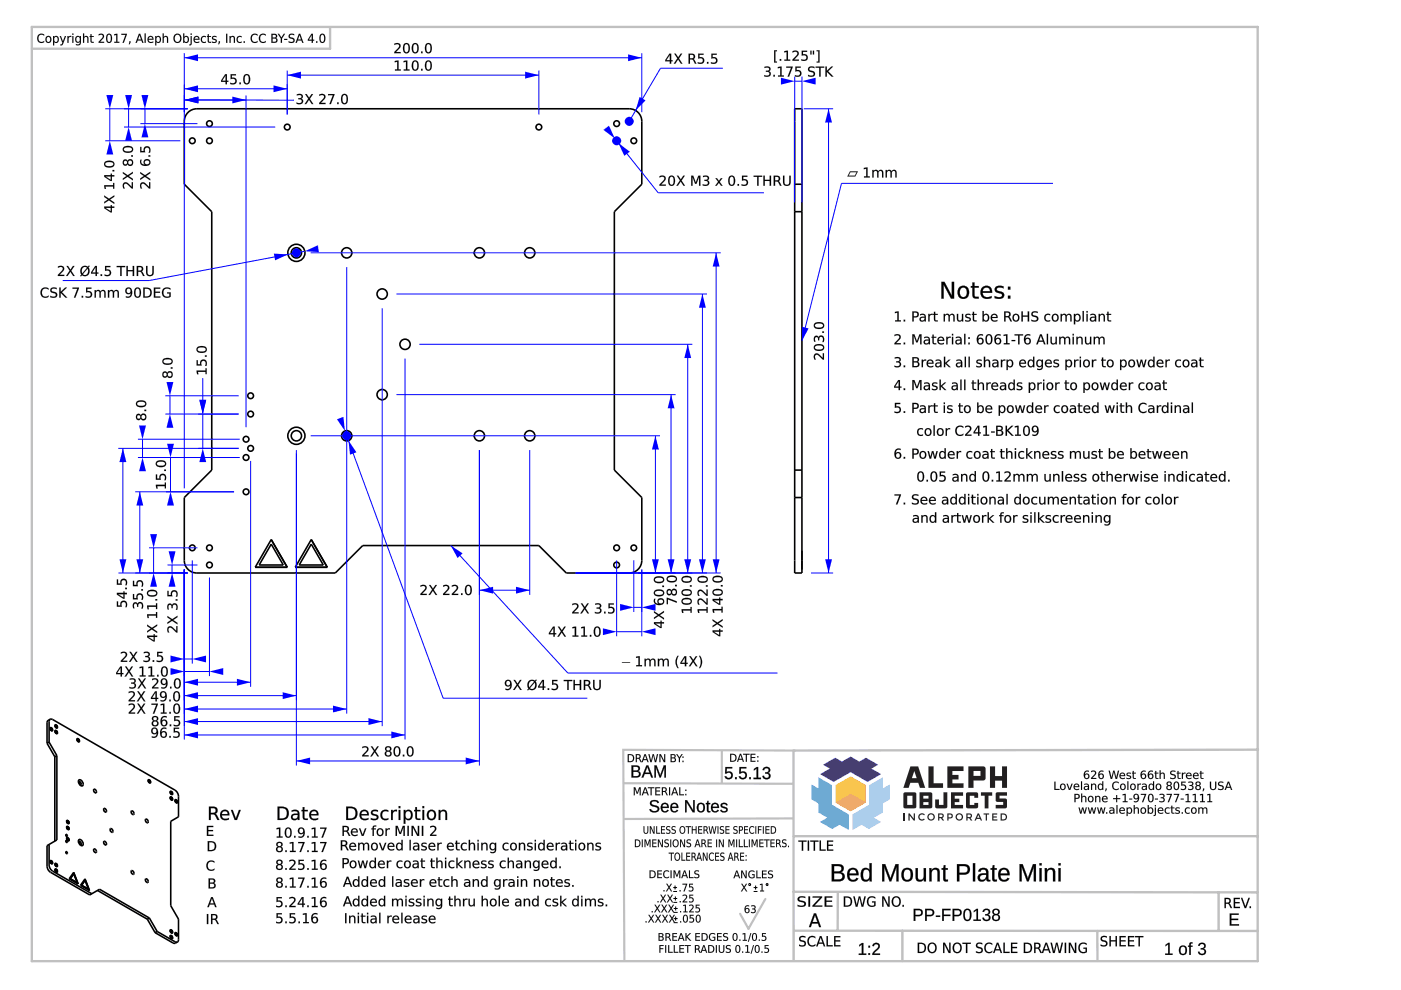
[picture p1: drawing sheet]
<svg xmlns="http://www.w3.org/2000/svg" width="297mm" height="210mm" viewBox="0 0 297 210" stroke-linecap="round" stroke-linejoin="round" font-family="sans-serif">
<g fill="none" stroke="#000" stroke-width=".34">
<path d="M39.7 24.1a2.66 2.66 0 0 1 2-1h91.7a2.67 2.67 0 0 1 2.7 2.6v13.4l-5.8 5.8v54.8l5.8 5.8v13.3a2.67 2.67 0 0 1-2.7 2.7h-13.3l-5.9-5.8h-37.3l-5.8 5.8h-29.4a2.67 2.67 0 0 1-2.6-2.7v-13.3l5.8-5.8v-54.8l-5.8-5.8v-13.4v-.6zM168.5 23.1h1.5v98.4h-1.5zM168.5 39.1h1.5M168.5 44.9h1.5M168.5 99.7h1.5M57.5 114.4l3.4 5.9h-6.8zM57.5 115.4l2.6 4.4h-5.2zM66 114.4l3.4 5.9h-6.8zM66 115.4l2.5 4.4h-5.1zM168.5 105.5h1.5M170 118.8h.1M170 118.8v2"/>
<path d="M170 120.8h.1"/>
<circle cx="40.8" cy="29.9" r=".61"/>
<circle cx="44.4" cy="29.9" r=".61"/>
<circle cx="44.4" cy="26.2" r=".61"/>
<circle cx="60.9" cy="26.9" r=".61"/>
<circle cx="114.2" cy="26.9" r=".61"/>
<circle cx="130.7" cy="26.2" r=".61"/>
<circle cx="130.7" cy="29.9" r=".61"/>
<circle cx="134.4" cy="29.9" r=".61"/>
<circle cx="62.8" cy="53.6" r="1.09"/>
<circle cx="62.8" cy="53.6" r="1.82"/>
<circle cx="73.5" cy="53.6" r="1.09"/>
<circle cx="101.6" cy="53.6" r="1.09"/>
<circle cx="112.3" cy="53.6" r="1.09"/>
<circle cx="81" cy="62.3" r="1.09"/>
<circle cx="85.9" cy="73" r="1.09"/>
<circle cx="52.2" cy="93.1" r=".61"/>
<circle cx="52.2" cy="97" r=".61"/>
<circle cx="53.1" cy="95.1" r=".61"/>
<circle cx="53.1" cy="87.8" r=".61"/>
<circle cx="53.1" cy="83.9" r=".61"/>
<circle cx="62.8" cy="92.4" r="1.09"/>
<circle cx="62.8" cy="92.4" r="1.82"/>
<circle cx="73.5" cy="92.4" r="1.09"/>
<circle cx="81" cy="83.7" r="1.09"/>
<circle cx="101.6" cy="92.4" r="1.09"/>
<circle cx="112.3" cy="92.4" r="1.09"/>
<circle cx="40.8" cy="116.2" r=".61"/>
<circle cx="44.4" cy="116.2" r=".61"/>
<circle cx="44.4" cy="119.8" r=".61"/>
<circle cx="52.2" cy="104.3" r=".61"/>
<circle cx="130.7" cy="116.2" r=".61"/>
<circle cx="130.7" cy="119.8" r=".61"/>
<circle cx="134.4" cy="116.2" r=".59"/>
</g>
<path d="M65.9 92.4h74M139 92.4v29.1M135.3 121.5h4.6" fill="none" stroke="#00f" stroke-width=".21"/>
<g fill="#00f">
<path d="M139 92.4l.7 2.9h-1.5z"/>
<path d="M138.2 118.6h1.5l-.7 2.9z"/>
</g>
<g fill="#000">
<path d="M138.9 132.2l1.1 .7v-.7zM138.7 131.9h1.3v-.3h.3v.3h.5v.3h-.5v1h-.3l-1.3-.9zM138.7 129.6l1 .7 1.1-.8v.3l-.9 .6 .9 .6v.3l-1.2-.7-.9 .7v-.4l.7-.5-.7-.5zM139.6 127.5a.5 .5 0 0 0 1 0 .5 .5 0 0 0-1 0zM138.7 127h.3a.67 .67 0 0 0-.1 .7 .67 .67 0 0 0 .7 .3 .7 .7 0 0 1 .2-1.1 .7 .7 0 0 1 1 .3 .7 .7 0 0 1-.5 1 1.12 1.12 0 0 1-1.7-.9zM138.9 125.5v.1a.87 .87 0 0 0 1.3 .5 .43 .43 0 0 0 .4-.5 .43 .43 0 0 0-.6-.3zM138.7 125.3a1.27 1.27 0 0 1 2.1 .4 1.23 1.23 0 0 1-2.1 .2zM140.4 124.2h.4v.3h-.4zM138.9 122.7v.1a.87 .87 0 0 0 1.3 .5 .43 .43 0 0 0 .4-.5 .43 .43 0 0 0-.6-.3zM138.7 122.5a1.27 1.27 0 0 1 2.1 .4 1.23 1.23 0 0 1-2.1 .2z"/>
<path d="M138.9 132.2l1.1 .7v-.7zM138.9 132.2h1.2v.7zM138.6 131.9h1.4v-.3h.3v.3h.5v.3h-.5v1h-.3l-1.4-.9zM138.7 131.9v.4l1.3 .9h.3v-1h.5v-.3h-.5v-.3h-.3l.1 .3zM138.6 129.6l1.1 .7 1.1-.8v.3l-.9 .6 .9 .6v.4l-1.2-.8-1 .7v-.4l.8-.5-.8-.5zM138.7 129.6v.3l.8 .5-.8 .5v.4l.9-.7 1.2 .7v-.3l-.9-.6 .9-.6v-.3l-1.1 .8zM139.6 127.5a.46 .46 0 0 0 .9 0 .46 .46 0 0 0-.9 0zM139.6 127.6a.5 .5 0 0 1 1 0 .5 .5 0 0 1-1 0zM138.7 127h.3a.65 .65 0 0 0 0 .7 .65 .65 0 0 0 .6 .3 .64 .64 0 0 1 .1-1.1 .75 .75 0 0 1 1.1 .5 .75 .75 0 0 1-.7 .9 1.01 1.01 0 0 1-1.2-.2 1.01 1.01 0 0 1-.2-1.1zM138.7 127a.98 .98 0 0 0 .2 1.1 .98 .98 0 0 0 1.1 .2 .71 .71 0 0 0 .9-.8 .71 .71 0 0 0-1-.6 .71 .71 0 0 0-.4 1l.2 .1a.68 .68 0 0 1-.7-.3 .68 .68 0 0 1 0-.7zM138.9 125.5a.57 .57 0 0 0 .2 .6 .57 .57 0 0 0 .6 0h.3a.44 .44 0 0 0 .6-.4 .44 .44 0 0 0-.6-.4h-.8zM138.9 125.5a1.17 1.17 0 0 1 1.7 .2 1.09 1.09 0 0 1-1.8 0zM138.7 125.3a1.29 1.29 0 0 1 2.1 .4 1.25 1.25 0 0 1-2.2 .2zM138.8 125.3a.78 .78 0 0 0 0 .9 .78 .78 0 0 0 .9 .2 .78 .78 0 0 0 1.1-.7 .78 .78 0 0 0-1.1-.7l-.6 .1zM140.4 124.1h.4v.4h-.4zM140.4 124.2v.3h.4v-.3zM138.9 122.7a.57 .57 0 0 0 .2 .6 .57 .57 0 0 0 .6 0h.3a.44 .44 0 0 0 .6-.4 .44 .44 0 0 0-.6-.4h-.8zM138.9 122.7a1.17 1.17 0 0 1 1.7 .2 1.09 1.09 0 0 1-1.8 0zM138.7 122.5a1.29 1.29 0 0 1 2.1 .4 1.25 1.25 0 0 1-2.2 .2zM138.8 122.5a.78 .78 0 0 0 0 .9 .78 .78 0 0 0 .9 .2 .78 .78 0 0 0 1.1-.7 .78 .78 0 0 0-1.1-.7l-.6 .1z"/>
</g>
<path d="M84.1 83.7h59.2M142.3 83.7v37.8M122 121.5h21.3" fill="none" stroke="#00f" stroke-width=".21"/>
<g fill="#00f">
<path d="M142.3 83.7l.7 2.9h-1.4z"/>
<path d="M141.6 118.6h1.4l-.7 2.9z"/>
</g>
<g fill="#000">
<path d="M141.4 126.7l2.1 .8v.3l-1.9-.7v1h-.2zM141.4 126.7v1.4h.2v-1l1.9 .7v-.3zM142.5 125.6a.42 .42 0 0 0 .8 0 .42 .42 0 0 0-.8 0zM142.5 125.5a.45 .45 0 0 1 .9 0 .45 .45 0 0 1-.9 0zM141.5 125a.5 .5 0 0 1 .5-.1 .5 .5 0 0 1 .4 .4 .58 .58 0 0 1 .5-.5 .58 .58 0 0 1 .6 .3 .67 .67 0 0 1-.2 1.1 .67 .67 0 0 1-.9-.4 .52 .52 0 0 1-.6 .4 .52 .52 0 0 1-.5-.5zM141.5 125.1a.61 .61 0 0 0-.1 .8 .61 .61 0 0 0 .9 .1l.1-.2a.64 .64 0 0 0 .9 .4 .64 .64 0 0 0 .1-1 .57 .57 0 0 0-.6-.4 .57 .57 0 0 0-.4 .5 .49 .49 0 0 0-.4-.4 .49 .49 0 0 0-.5 .2zM141.5 125.6a.4 .4 0 0 0 .8 0 .4 .4 0 0 0-.8 0zM141.5 125.6a.4 .4 0 0 1 .8 0 .4 .4 0 0 1-.8 0zM143.1 124h.4v.3h-.4zM143.1 124v.3h.4v-.3zM141.6 122.6a.57 .57 0 0 0 .2 .5 .57 .57 0 0 0 .6 .1h.3a.44 .44 0 0 0 .6-.4 .44 .44 0 0 0-.6-.5l-.7 .1zM141.6 122.5a1.17 1.17 0 0 1 1.7 .3 1.09 1.09 0 0 1-1.8 0zM141.4 122.3a1.29 1.29 0 0 1 2.1 .5 1.25 1.25 0 0 1-2.1 .2zM141.5 122.4a.78 .78 0 0 0 .1 .9 .78 .78 0 0 0 .8 .2 .78 .78 0 0 0 1.1-.7 .78 .78 0 0 0-1.1-.8l-.6 .1z"/>
<path d="M141.4 126.7l2.1 .8v.3l-1.9-.7v1h-.2zM142.5 125.6a.43 .43 0 0 0 .8 0 .43 .43 0 0 0-.8 0zM141.5 125.1l.6-.2 .3 .4a.66 .66 0 0 1 .9-.4 .66 .66 0 0 1 .2 1 .59 .59 0 0 1-.6 .4 .59 .59 0 0 1-.5-.5 .59 .59 0 0 1-.9 .3 .59 .59 0 0 1-.1-.9zM141.5 125.6a.4 .4 0 0 0 .8 0 .4 .4 0 0 0-.8 0zM143.1 124h.4v.3h-.4zM141.7 122.5l-.1 .1a.87 .87 0 0 0 1.3 .6 .43 .43 0 0 0 .4-.6 .43 .43 0 0 0-.6-.3zM141.5 122.4a1.27 1.27 0 0 1 2 .4 1.23 1.23 0 0 1-2.1 .2z"/>
</g>
<path d="M88.9 73h57.9M145.8 73v48.5M135.3 121.5h11.5" fill="none" stroke="#00f" stroke-width=".21"/>
<g fill="#00f">
<path d="M145.8 73l.7 2.9h-1.4z"/>
<path d="M145.1 118.6h1.4l-.7 2.9z"/>
</g>
<g fill="#000">
<path d="M144.5 129.2h1.9v-.5h.3v1.2h-.3v-.5h-1.6l.1 .6h-.3zM144.5 129.2l.1 .8h.3l-.1-.6h1.6v.5h.2v-1.2h-.2v.5zM144.8 127.3a.57 .57 0 0 0 .2 .6 .57 .57 0 0 0 .6 0h.3a.44 .44 0 0 0 .5-.4 .44 .44 0 0 0-.5-.4h-.8zM144.8 127.2a1.17 1.17 0 0 1 1.7 .3 1.09 1.09 0 0 1-1.8 0zM144.6 127.1a1.29 1.29 0 0 1 2.1 .4 1.25 1.25 0 0 1-2.2 .2zM144.6 127.1a.78 .78 0 0 0 .1 .9 .78 .78 0 0 0 .9 .2 .78 .78 0 0 0 1.1-.7 .78 .78 0 0 0-1.1-.7l-.6 .1zM144.8 125.4a.57 .57 0 0 0 .2 .6 .57 .57 0 0 0 .6 .1l.3-.1a.44 .44 0 0 0 .5-.4 .44 .44 0 0 0-.5-.4h-.8zM144.8 125.4a1.17 1.17 0 0 1 1.7 .2 1.09 1.09 0 0 1-1.8 0zM144.6 125.2a1.29 1.29 0 0 1 2.1 .4 1.25 1.25 0 0 1-2.2 .3zM144.6 125.2a.78 .78 0 0 0 .1 .9 .78 .78 0 0 0 .9 .2 .78 .78 0 0 0 1.1-.7 .78 .78 0 0 0-1.1-.7l-.6 .1zM146.3 124.1h.4v.3h-.4zM146.3 124.1v.3h.3v-.3zM144.8 122.6a.57 .57 0 0 0 .2 .6 .57 .57 0 0 0 .6 .1h.3a.44 .44 0 0 0 .5-.5 .44 .44 0 0 0-.5-.4l-.8 .1zM144.8 122.6a1.17 1.17 0 0 1 1.7 .2 1.09 1.09 0 0 1-1.8 0zM144.6 122.4a1.29 1.29 0 0 1 2.1 .4 1.25 1.25 0 0 1-2.2 .3zM144.6 122.4a.78 .78 0 0 0 .1 .9 .78 .78 0 0 0 .9 .3 .78 .78 0 0 0 1.1-.8 .78 .78 0 0 0-1.1-.7l-.6 .1z"/>
<path d="M144.5 129.2h1.9v-.5h.2v1.2h-.2v-.5h-1.6l.1 .6h-.3zM144.8 127.2l-.1 .2a.87 .87 0 0 0 1.4 .5 .43 .43 0 0 0 .3-.6 .43 .43 0 0 0-.5-.2zM144.6 127.1a1.27 1.27 0 0 1 2.1 .4 1.23 1.23 0 0 1-2.2 .2zM144.8 125.4l-.1 .1a.87 .87 0 0 0 1.4 .5 .43 .43 0 0 0 .3-.5 .43 .43 0 0 0-.5-.3zM144.6 125.2a1.27 1.27 0 0 1 2.1 .4 1.23 1.23 0 0 1-2.2 .2zM146.3 124.1h.3v.3h-.3zM144.8 122.6l-.1 .1a.87 .87 0 0 0 1.4 .5 .43 .43 0 0 0 .3-.5 .43 .43 0 0 0-.5-.3zM144.6 122.4a1.27 1.27 0 0 1 2.1 .4 1.23 1.23 0 0 1-2.2 .3z"/>
</g>
<path d="M84.1 62.3h65.8M148.9 62.3v59.2M122 121.5h27.9" fill="none" stroke="#00f" stroke-width=".21"/>
<g fill="#00f">
<path d="M148.9 62.3l.8 2.9h-1.5z"/>
<path d="M148.2 118.6h1.5l-.8 2.9z"/>
</g>
<g fill="#000">
<path d="M147.9 129.2h1.9v-.5h.3v1.2h-.3v-.5h-1.6l.1 .6h-.3zM147.9 129.2l.1 .8h.3l-.1-.6h1.6v.5h.2v-1.2h-.2v.5zM148 127.1a1.12 1.12 0 0 1 1.6 .5l.2 .3v-1.1h.3v1.4a.57 .57 0 0 1-.8-.4l-.1-.2a.51 .51 0 0 0-.6-.4 .51 .51 0 0 0-.5 .5l.2 .5a.6 .6 0 0 1-.5-.4 .6 .6 0 0 1 .1-.6zM148.1 127.1l-.2 .8 .1 .3h.3a.53 .53 0 0 1-.1-.8 .53 .53 0 0 1 .8 0l.8 .8h.2v-1.3h-.2v1l-1.1-1h-.4zM148 125.2a1.12 1.12 0 0 1 1.6 .6l.2 .2v-1h.3v1.3a.57 .57 0 0 1-.8-.4l-.1-.2a.51 .51 0 0 0-.6-.4 .51 .51 0 0 0-.5 .6l.2 .4a.6 .6 0 0 1-.5-.3 .6 .6 0 0 1 .1-.7zM148.1 125.2l-.2 .8 .1 .3h.3a.53 .53 0 0 1-.1-.8 .53 .53 0 0 1 .8 0l.8 .8h.2v-1.3h-.2v1l-1.1-.9-.4-.1zM149.7 124.1h.4v.3h-.4zM149.7 124.1v.3h.3v-.3zM148.2 122.6a.57 .57 0 0 0 .2 .6 .57 .57 0 0 0 .6 .1h.2a.44 .44 0 0 0 .6-.5 .44 .44 0 0 0-.6-.4l-.7 .1zM148.2 122.6a1.17 1.17 0 0 1 1.7 .2 1.09 1.09 0 0 1-1.8 0zM148 122.4a1.29 1.29 0 0 1 2.1 .4 1.25 1.25 0 0 1-2.2 .3zM148 122.4a.78 .78 0 0 0 .1 .9 .78 .78 0 0 0 .9 .3 .78 .78 0 0 0 1.1-.8 .78 .78 0 0 0-1.1-.7l-.6 .1z"/>
<path d="M147.9 129.2h1.9v-.5h.2v1.2h-.2v-.5h-1.6l.1 .6h-.3zM148 127.1a.9 .9 0 0 1 1.4 .4l.4 .4v-1h.2v1.3h-.2l-.6-.6a.53 .53 0 0 0-.6-.4 .53 .53 0 0 0-.5 .5l.2 .5h-.3l-.1-.3zM148 125.2a.9 .9 0 0 1 1.4 .4l.4 .4v-1h.2v1.3h-.2l-.6-.6a.53 .53 0 0 0-.6-.4 .53 .53 0 0 0-.5 .6l.2 .4h-.3l-.1-.3zM149.7 124.1h.3v.3h-.3zM148.2 122.6l-.1 .1a.87 .87 0 0 0 1.4 .5 .43 .43 0 0 0 .3-.5 .43 .43 0 0 0-.6-.3zM148 122.4a1.27 1.27 0 0 1 2.1 .4 1.23 1.23 0 0 1-2.2 .3z"/>
</g>
<path d="M65.9 53.6h86.9M151.8 53.6v67.9M122 121.5h30.8" fill="none" stroke="#00f" stroke-width=".21"/>
<g fill="#00f">
<path d="M151.8 53.6l.8 2.9h-1.5z"/>
<path d="M151.1 118.6h1.5l-.8 2.9z"/>
</g>
<g fill="#000">
<path d="M151.3 133.9l1.2 .8v-.8zM151.1 133.7h1.4v-.4h.2v.4h.5v.2h-.5v1h-.3l-1.3-.9zM151.1 131.3l1 .7 1.1-.7v.3l-.9 .6 .9 .6v.3l-1.1-.8-1 .7v-.3l.8-.5-.8-.6zM151.1 129.1h1.9v-.4h.2v1.2h-.2v-.5h-1.7l.2 .5h-.3zM151.3 127.3l1.2 .7v-.7zM151.1 127h1.4v-.3h.2v.3h.5v.3h-.5v.9h-.3l-1.3-.8zM151.4 125.3l-.1 .2a.87 .87 0 0 0 1.3 .5 .43 .43 0 0 0 .4-.6 .43 .43 0 0 0-.6-.2zM151.2 125.2a1.27 1.27 0 0 1 2.1 .4 1.23 1.23 0 0 1-2.2 .2zM152.8 124h.4v.3h-.4zM151.4 122.5l-.1 .2a.87 .87 0 0 0 1.3 .5 .43 .43 0 0 0 .4-.5 .43 .43 0 0 0-.6-.3zM151.2 122.4a1.27 1.27 0 0 1 2.1 .4 1.23 1.23 0 0 1-2.2 .2z"/>
<path d="M151.3 133.9l1.2 .8v-.8zM151.3 133.9h1.2v.8zM151.1 133.6l1.4 .1v-.4h.2v.4l.5-.1v.4l-.5-.1v1h-.3l-1.3-.9zM151.1 133.7v.3l1.3 .9h.3v-1h.5v-.2h-.5v-.4h-.2v.4zM151.1 131.3l1 .7 1.1-.8v.4l-.9 .6 .9 .6v.3l-1.1-.8-1 .7v-.3l.8-.5-.8-.6zM151.1 131.3v.3l.8 .6-.8 .5v.3l1-.7 1.1 .8v-.3l-.9-.6 .9-.6v-.3l-1.1 .7zM151.1 129.1h1.9v-.5h.2v1.3h-.2v-.5h-1.6l.1 .5h-.3zM151.1 129.1l.1 .8h.3l-.2-.5h1.7v.5h.2v-1.2h-.2v.4zM151.3 127.3l1.2 .7v-.7zM151.3 127.3h1.2v.7zM151.1 127h1.4v-.3h.2v.3h.5v.3h-.5v.9h-.3l-1.3-.8zM151.1 127v.4l1.3 .8h.3v-.9h.5v-.3h-.5v-.3h-.2v.3zM151.3 125.4a.57 .57 0 0 0 .3 .6 .57 .57 0 0 0 .6 0h.2a.44 .44 0 0 0 .6-.4 .44 .44 0 0 0-.6-.4h-.7zM151.4 125.3a1.17 1.17 0 0 1 1.6 .3 1.09 1.09 0 0 1-1.7 0zM151.2 125.2a1.29 1.29 0 0 1 2.1 .4 1.25 1.25 0 0 1-2.2 .2zM151.2 125.2a.78 .78 0 0 0 .1 .9 .78 .78 0 0 0 .9 .2 .78 .78 0 0 0 1-.7 .78 .78 0 0 0-1-.7l-.6 .1zM152.8 124h.4v.4h-.4zM152.8 124v.3h.4v-.3zM151.3 122.6a.57 .57 0 0 0 .3 .6 .57 .57 0 0 0 .6 0h.2a.44 .44 0 0 0 .6-.4 .44 .44 0 0 0-.6-.4h-.7zM151.4 122.5a1.17 1.17 0 0 1 1.6 .3 1.09 1.09 0 0 1-1.7 0zM151.2 122.4a1.29 1.29 0 0 1 2.1 .4 1.25 1.25 0 0 1-2.2 .2zM151.2 122.4a.78 .78 0 0 0 .1 .9 .78 .78 0 0 0 .9 .2 .78 .78 0 0 0 1-.7 .78 .78 0 0 0-1-.7l-.6 .1z"/>
</g>
<path d="M168.5 16.2v26.7M168.5 17.2h1.5M170 16.2v26.7" fill="none" stroke="#00f" stroke-width=".21"/>
<g fill="#00f">
<path d="M170 17.2l2.9-.7v1.4z"/>
<path d="M165.6 16.5l2.9 .7-2.9 .7z"/>
</g>
<g fill="#000">
<path d="M162.1 14.2a.73 .73 0 0 1 .9-.1 .73 .73 0 0 1 .3 .8l-.3 .2a.67 .67 0 0 1 .3 .9 .67 .67 0 0 1-1 .3l-.3-.1v-.3a.57 .57 0 0 0 .8 .1 .57 .57 0 0 0 .2-.7l-.6-.1v-.2h.3a.35 .35 0 0 0 .4-.4 .35 .35 0 0 0-.5-.3l-.5 .1zM164 15.9h.3v.3h-.3zM164.9 14.2l.8-.1v1.9h.5v.2h-1.2v-.2h.4v-1.6l-.5 .1zM166.7 14.1h1.4l-.8 2.1h-.3l.7-1.8h-1zM168.6 14.1h1.2v.3h-.9v.5a.78 .78 0 0 1 1 .8 .78 .78 0 0 1-1.2 .5h-.2v-.3a.56 .56 0 0 0 .9 .1 .56 .56 0 0 0-.1-.9l-.7 .1zM171.5 14.2l.9-.1 .3 .1v.3a.64 .64 0 0 0-1.1 .3l.1 .1a1.14 1.14 0 0 1 1.1 .8 .96 .96 0 0 1-1.5 .4v-.2a.76 .76 0 0 0 1.2-.2l-.1-.3a1.03 1.03 0 0 1-1.1-.9zM172.9 14.1h1.8v.3h-.7v1.8h-.3v-1.8h-.8zM175 14.1h.3v.9l1-.9h.3l-1 1 1.1 1.1h-.4l-1-1v1h-.3z"/>
<path d="M162.1 14.2a.74 .74 0 0 1 .9-.1 .74 .74 0 0 1 .3 .8l-.3 .2a.58 .58 0 0 1 .5 .5 .58 .58 0 0 1-.5 .6l-.2 .1a.52 .52 0 0 1-.8-.4 .76 .76 0 0 0 1.1-.3l-.1-.3-.6-.1v-.2h.3a.33 .33 0 0 0 .4-.4 .33 .33 0 0 0-.5-.3l-.5 .1zM162.1 14.2v.2a.61 .61 0 0 1 1 .4l-.3 .2h-.4v.2a.48 .48 0 0 1 .8 .4 .48 .48 0 0 1-.8 .4l-.4-.1v.3a.75 .75 0 0 0 1 0 .75 .75 0 0 0 .2-1l-.3-.1a.54 .54 0 0 0 .4-.7 .54 .54 0 0 0-.8-.3zM164 15.9h.3v.4h-.3zM164 15.9v.3h.3v-.3zM164.9 14.2l.8-.1v1.9h.5v.3h-1.3v-.3h.5v-1.6l-.5 .1zM164.9 14.2v.3l.5-.1v1.6h-.4v.2h1.2v-.2h-.5v-1.9zM166.7 14.1h1.4l-.8 2.2h-.3l.7-1.9h-1zM166.7 14.1v.3l1-.1-.7 1.9h.3l.8-2.1zM168.6 14.1h1.2v.3h-.9v.5a.77 .77 0 0 1 1.1 .7 .77 .77 0 0 1-1.2 .7l-.3-.1v-.3a.55 .55 0 0 0 .9 .1 .55 .55 0 0 0-.1-.9l-.7 .1zM168.6 14.1v1.1a.58 .58 0 0 1 .9-.1 .58 .58 0 0 1 0 .9 .58 .58 0 0 1-.8 0l-.2-.1 .1 .3a.81 .81 0 0 0 1-.1 .81 .81 0 0 0 .1-1.1l-.3-.1h-.5v-.6l.9 .1v-.3zM171.5 14.2l.3-.1a.54 .54 0 0 1 .9 .4 .63 .63 0 0 0-1.1 .3l.6 .2a.67 .67 0 0 1 .6 .9 .67 .67 0 0 1-1 .4l-.5-.1v-.4a.8 .8 0 0 0 1.2-.1l-.1-.3-.3-.1a.63 .63 0 0 1-.7-.3 .63 .63 0 0 1 .1-.8zM171.5 14.3a.57 .57 0 0 0-.1 .6 .57 .57 0 0 0 .5 .4 .44 .44 0 0 1 .6 .4 .44 .44 0 0 1-.7 .4l-.5-.2v.2a.9 .9 0 0 0 1.5-.6l-.3-.3-.8-.3a.55 .55 0 0 1 .3-.6 .55 .55 0 0 1 .7 .2v-.3l-.3-.1zM172.9 14.1h1.9v.3h-.8v1.9h-.3v-1.9h-.8zM172.9 14.1v.3l.8-.1v1.9h.3v-1.9l.7 .1v-.3zM175 14.1h.3v.9l.9-.9h.5l-1.1 1 1.1 1.2h-.4l-1-1.1v1.1h-.3zM175 14.1v2.1h.3v-1l1 1 .4 .1-1.2-1.2 1.1-1h-.3l-1 .9v-.9z"/>
</g>
<path d="M170.4 23.1h6.2M175.7 23.1v98.4M172 121.5h4.6" fill="none" stroke="#00f" stroke-width=".21"/>
<g fill="#00f">
<path d="M174.9 118.6h1.5l-.7 2.9z"/>
<path d="M175.7 23.1l.7 2.9h-1.5z"/>
</g>
<g fill="#000">
<path d="M172.7 75.1a1.12 1.12 0 0 1 1.5 .6l.3 .2-.1-1h.3v1.4a.57 .57 0 0 1-.7-.5l-.2-.1a.51 .51 0 0 0-.5-.5 .51 .51 0 0 0-.5 .6l.2 .5a.6 .6 0 0 1-.5-.4 .6 .6 0 0 1 .1-.6zM172.7 75.1l-.1 .8 .1 .3h.3a.53 .53 0 0 1-.2-.8 .53 .53 0 0 1 .8 0l.9 .9h.2v-1.4h-.2v1l-1.1-.9h-.4zM172.8 73.5a.57 .57 0 0 0 .2 .5 .57 .57 0 0 0 .6 .1h.3a.44 .44 0 0 0 .6-.4 .44 .44 0 0 0-.6-.4h-.7zM172.9 73.4a1.17 1.17 0 0 1 1.6 .3 1.09 1.09 0 0 1-1.7 0zM172.7 73.3a1.29 1.29 0 0 1 2.1 .4 1.25 1.25 0 0 1-2.2 .2zM172.7 73.3a.78 .78 0 0 0 .1 .9 .78 .78 0 0 0 .8 .2 .78 .78 0 0 0 1.1-.7 .78 .78 0 0 0-1.1-.7h-.6zM172.7 71.4a.49 .49 0 0 1 .5-.2 .49 .49 0 0 1 .4 .4 .58 .58 0 0 1 .5-.5 .58 .58 0 0 1 .6 .4v.2a.52 .52 0 0 1-.4 .8 .76 .76 0 0 0-.2-1.1l-.3 .1-.1 .7h-.3v-.3a.33 .33 0 0 0-.3-.4 .33 .33 0 0 0-.3 .4l.1 .6a.57 .57 0 0 1-.3-1zM172.7 71.4l-.1 .7v.4h.3a.61 .61 0 0 1 .4-1l.1 .2v.5h.3a.48 .48 0 0 1 .4-.8 .48 .48 0 0 1 .4 .7l-.1 .4h.2a.75 .75 0 0 0 0-1 .75 .75 0 0 0-1-.1v.2a.48 .48 0 0 0-.4-.4 .48 .48 0 0 0-.5 .2zM174.3 70.3h.4v.3h-.4zM174.3 70.3v.3h.4v-.3zM172.8 68.8a.57 .57 0 0 0 .2 .6 .57 .57 0 0 0 .6 .1l.3-.1a.44 .44 0 0 0 .6-.4 .44 .44 0 0 0-.6-.4h-.7zM172.9 68.8a1.17 1.17 0 0 1 1.6 .2 1.09 1.09 0 0 1-1.7 0zM172.7 68.6a1.29 1.29 0 0 1 2.1 .4 1.25 1.25 0 0 1-2.2 .2zM172.7 68.6a.78 .78 0 0 0 .1 .9 .78 .78 0 0 0 .8 .2 .78 .78 0 0 0 1.1-.7 .78 .78 0 0 0-1.1-.7l-.6 .1z"/>
<path d="M172.7 75.1a.9 .9 0 0 1 1.4 .4l.4 .4v-1h.2v1.4h-.2l-.7-.7a.53 .53 0 0 0-.5-.4 .53 .53 0 0 0-.5 .6l.2 .4h-.3l-.1-.3zM172.9 73.4l-.1 .1a.87 .87 0 0 0 1.3 .6 .43 .43 0 0 0 .4-.6 .43 .43 0 0 0-.6-.3zM172.7 73.3a1.27 1.27 0 0 1 2 .4 1.23 1.23 0 0 1-2.1 .2zM172.7 71.4l.6-.2 .3 .4a.67 .67 0 0 1 .9-.3 .67 .67 0 0 1 .2 .9l-.1 .3h-.2a.57 .57 0 0 0 .1-.7 .57 .57 0 0 0-.7-.3l-.1 .7h-.3v-.3a.35 .35 0 0 0-.3-.4 .35 .35 0 0 0-.3 .4l.1 .6h-.3l-.1-.6zM174.3 70.3h.4v.3h-.4zM172.9 68.8l-.1 .1a.87 .87 0 0 0 1.3 .5 .43 .43 0 0 0 .4-.5 .43 .43 0 0 0-.6-.3zM172.7 68.6a1.27 1.27 0 0 1 2 .4 1.23 1.23 0 0 1-2.1 .2z"/>
</g>
<path d="M39.1 11.3v12.5M39.1 12.2h97M136.1 11.3v12.5" fill="none" stroke="#00f" stroke-width=".21"/>
<g fill="#00f">
<path d="M133.2 11.5l2.9 .7-2.9 .8z"/>
<path d="M39.1 12.2l2.9-.7v1.5z"/>
</g>
<g fill="#000">
<path d="M83.6 9.3a.74 .74 0 0 1 1-.1 .74 .74 0 0 1 .2 .9l-.9 .9h1v.3h-1.3v-.3l.6-.6a.53 .53 0 0 0 .4-.6 .53 .53 0 0 0-.5-.4l-.5 .1zM86 9.4a1.22 1.22 0 0 0 .2 1.7 1.08 1.08 0 0 0 0-1.8zM85.8 9.2a.79 .79 0 0 1 .9 .1 .79 .79 0 0 1 .2 .9 .79 .79 0 0 1-.7 1.1 .79 .79 0 0 1-.8-1.1l.1-.6zM87.8 9.4a1.22 1.22 0 0 0 .2 1.7 1.08 1.08 0 0 0 0-1.8zM87.6 9.2a.79 .79 0 0 1 .9 .1 .79 .79 0 0 1 .3 .9 .79 .79 0 0 1-.8 1.1 .79 .79 0 0 1-.7-1.1l.1-.6zM89.3 10.9h.3v.4h-.3zM90.6 9.4a1.22 1.22 0 0 0 .2 1.7 1.08 1.08 0 0 0 0-1.8zM90.4 9.2a.79 .79 0 0 1 .9 .1 .79 .79 0 0 1 .3 .9 .79 .79 0 0 1-.8 1.1 .79 .79 0 0 1-.7-1.1l.1-.6z"/>
<path d="M83.6 9.2a.76 .76 0 0 1 1 0 .76 .76 0 0 1 .2 .9l-.9 .9h1.1v.3h-1.4a.57 .57 0 0 1 .4-.7l.2-.2a.51 .51 0 0 0 .4-.6 .51 .51 0 0 0-.5-.4l-.5 .2zM83.6 9.3v.2a.53 .53 0 0 1 .8-.1 .53 .53 0 0 1 0 .8l-.8 .8v.3h1.3v-.3l-1 .1 .8-.9a.69 .69 0 0 0 0-.9 .69 .69 0 0 0-.9-.1zM86 9.4a1.22 1.22 0 0 0 .2 1.7 1.07 1.07 0 0 0 0-1.7zM85.9 9.4a.55 .55 0 0 1 .7 .1 .55 .55 0 0 1 0 .7 .55 .55 0 0 1 0 .7 .55 .55 0 0 1-.7 .1 1.62 1.62 0 0 1 0-1.6zM85.8 9.2a.8 .8 0 0 1 .9 .1 .8 .8 0 0 1 .2 .9 .81 .81 0 0 1-.7 1.1 .81 .81 0 0 1-.8-1.1l.1-.6zM85.8 9.3a1.26 1.26 0 0 0 .4 2 1.22 1.22 0 0 0 .2-2.1zM87.8 9.4a1.22 1.22 0 0 0 .2 1.7 1.07 1.07 0 0 0 0-1.7zM87.8 9.4a.55 .55 0 0 1 .6 .1 .55 .55 0 0 1 .1 .7 .55 .55 0 0 1-.1 .7 .55 .55 0 0 1-.6 .1 1.62 1.62 0 0 1 0-1.6zM87.6 9.2a.8 .8 0 0 1 1 .1 .8 .8 0 0 1 .2 .9 .81 .81 0 0 1-.8 1.1 .81 .81 0 0 1-.7-1.1l.1-.6zM87.6 9.3a1.26 1.26 0 0 0 .4 2 1.22 1.22 0 0 0 .2-2.1zM89.3 10.9h.3v.4h-.3zM89.3 10.9v.4h.3v-.4zM90.6 9.4a1.22 1.22 0 0 0 .2 1.7 1.07 1.07 0 0 0 0-1.7zM90.6 9.4a.55 .55 0 0 1 .6 .1 .55 .55 0 0 1 .1 .7 .55 .55 0 0 1-.1 .7 .55 .55 0 0 1-.6 .1 1.62 1.62 0 0 1 0-1.6zM90.4 9.2a.8 .8 0 0 1 .9 .1 .8 .8 0 0 1 .3 .9 .81 .81 0 0 1-.8 1.1 .81 .81 0 0 1-.7-1.1l.1-.6zM90.4 9.3a1.26 1.26 0 0 0 .4 2 1.22 1.22 0 0 0 .2-2.1z"/>
</g>
<path d="M39.1 17.9v5.9M39.1 18.8h21.8M60.9 17.9v6.4" fill="none" stroke="#00f" stroke-width=".21"/>
<g fill="#00f">
<path d="M58 18.1l2.9 .7-2.9 .8z"/>
<path d="M39.1 18.8l2.9-.7v1.5z"/>
</g>
<g fill="#000">
<path d="M47.8 16l-.7 1.1h.7zM47.8 15.7h.3v1.4h.3v.3h-.3v.5h-.3v-.5h-.9v-.3zM48.9 15.7h1.1v.3h-.8v.5a.78 .78 0 0 1 1 .8 .78 .78 0 0 1-1.2 .5h-.2v-.3a.56 .56 0 0 0 .9 .1 .56 .56 0 0 0-.1-.9l-.7 .1zM50.8 17.5h.3v.4h-.3zM52.1 16a1.22 1.22 0 0 0 .2 1.7 1.08 1.08 0 0 0 0-1.8zM51.9 15.8a.79 .79 0 0 1 .9 .1 .79 .79 0 0 1 .2 .9 .79 .79 0 0 1-.7 1.1 .79 .79 0 0 1-.7-1.1l.1-.6z"/>
<path d="M47.8 16l-.7 1.1h.7zM47.8 15.9v1.2h-.7zM47.7 15.7h.4v1.4h.3v.3h-.3v.5h-.3v-.5h-.9v-.3zM47.8 15.7l-.9 1.4v.3l.9-.1v.6h.3v-.6l.3 .1v-.3h-.3v-1.4zM48.9 15.7h1.1v.3h-.8v.5a.77 .77 0 0 1 1 .7 .77 .77 0 0 1-1.1 .7l-.3-.1v-.3a.55 .55 0 0 0 .8 .1 .55 .55 0 0 0 0-.9l-.7 .1zM48.9 15.7v1.1a.58 .58 0 0 1 .8-.1 .58 .58 0 0 1 .1 .9 .58 .58 0 0 1-.9 0l-.1-.1v.3a.81 .81 0 0 0 1.1-.1 .81 .81 0 0 0 .1-1l-.4-.2h-.4v-.5h.8v-.3zM50.7 17.5h.4v.4h-.4zM50.8 17.5v.4h.3v-.4zM52.1 16a1.22 1.22 0 0 0 .2 1.7 1.07 1.07 0 0 0 0-1.8zM52.1 16a.55 .55 0 0 1 .6 .1 .55 .55 0 0 1 .1 .7 .55 .55 0 0 1-.1 .7 .55 .55 0 0 1-.6 .1 1.62 1.62 0 0 1 0-1.6zM51.9 15.8a.8 .8 0 0 1 .9 .1 .8 .8 0 0 1 .3 .9 .81 .81 0 0 1-.8 1.1 .81 .81 0 0 1-.7-1.1v-.6zM51.9 15.8a1.26 1.26 0 0 0 .4 2.1 1.22 1.22 0 0 0 .2-2.2z"/>
</g>
<path d="M60.9 15v9.3M60.9 15.9h53.3M114.2 15v9.3" fill="none" stroke="#00f" stroke-width=".21"/>
<g fill="#00f">
<path d="M111.3 15.2l2.9 .7-2.9 .8z"/>
<path d="M60.9 15.9l2.9-.7v1.5z"/>
</g>
<g fill="#000">
<path d="M83.7 12.9l.8-.1v1.9h.5v.3h-1.3v-.3h.5v-1.6l-.5 .1zM85.6 12.9l.8-.1v1.9h.4v.3h-1.2v-.3h.5v-1.6l-.5 .1zM87.8 13.1a1.22 1.22 0 0 0 .2 1.7 1.08 1.08 0 0 0 0-1.8zM87.6 12.9a.79 .79 0 0 1 .9 .1 .79 .79 0 0 1 .3 .9 .79 .79 0 0 1-.8 1.1 .79 .79 0 0 1-.7-1.1l.1-.6zM89.3 14.6h.3v.4h-.3zM90.6 13.1a1.22 1.22 0 0 0 .2 1.7 1.08 1.08 0 0 0 0-1.8zM90.4 12.9a.79 .79 0 0 1 .9 .1 .79 .79 0 0 1 .3 .9 .79 .79 0 0 1-.8 1.1 .79 .79 0 0 1-.7-1.1l.1-.6z"/>
<path d="M83.7 12.9l.8-.1v1.9h.5v.3h-1.3v-.3h.5v-1.6l-.5 .1zM83.7 12.9v.3l.5-.1v1.6h-.5v.3h1.3v-.3h-.5v-1.9zM85.6 12.9l.8-.1v1.9h.4v.3h-1.2v-.3h.5v-1.6l-.5 .1zM85.6 12.9v.3l.5-.1v1.6h-.5v.3h1.2v-.3h-.5l.1-1.9zM87.8 13.1a1.22 1.22 0 0 0 .2 1.7 1.07 1.07 0 0 0 0-1.8zM87.8 13.1a.55 .55 0 0 1 .6 .1 .55 .55 0 0 1 .1 .7 .55 .55 0 0 1-.1 .7 .55 .55 0 0 1-.6 .1 1.62 1.62 0 0 1 0-1.6zM87.6 12.9a.8 .8 0 0 1 1 .1 .8 .8 0 0 1 .2 .9 .81 .81 0 0 1-.8 1.1 .81 .81 0 0 1-.7-1.1l.1-.6zM87.6 12.9a1.26 1.26 0 0 0 .4 2.1 1.22 1.22 0 0 0 .2-2.2zM89.3 14.6h.3v.4h-.3zM89.3 14.6v.4h.3v-.4zM90.6 13.1a1.22 1.22 0 0 0 .2 1.7 1.07 1.07 0 0 0 0-1.8zM90.6 13.1a.55 .55 0 0 1 .6 .1 .55 .55 0 0 1 .1 .7 .55 .55 0 0 1-.1 .7 .55 .55 0 0 1-.6 .1 1.62 1.62 0 0 1 0-1.6zM90.4 12.9a.8 .8 0 0 1 .9 .1 .8 .8 0 0 1 .3 .9 .81 .81 0 0 1-.8 1.1 .81 .81 0 0 1-.7-1.1l.1-.6zM90.4 12.9a1.26 1.26 0 0 0 .4 2.1 1.22 1.22 0 0 0 .2-2.2z"/>
</g>
<path d="M40.8 118.8v21.9M39.1 120.8v19.9M39.1 139.7h1.7" fill="none" stroke="#00f" stroke-width=".21"/>
<g fill="#00f">
<path d="M40.8 139.7l2.9-.7v1.5z"/>
<path d="M36.2 139l2.9 .7-2.9 .8z"/>
</g>
<g fill="#000">
<path d="M25.6 138.3a.74 .74 0 0 1 1-.1 .74 .74 0 0 1 .2 1l-.8 .9h1v.2h-1.4v-.2l.6-.6a.53 .53 0 0 0 .4-.6 .53 .53 0 0 0-.5-.5l-.5 .2zM27.4 138.2h.4l.5 .8 .5-.8h.3l-.7 1 .8 1.1h-.3l-.6-.9-.6 .9h-.3l.7-1.1zM30.5 138.3a.73 .73 0 0 1 .9-.1 .73 .73 0 0 1 .3 .8l-.3 .2a.67 .67 0 0 1 .3 .9 .67 .67 0 0 1-1 .2h-.3v-.3a.57 .57 0 0 0 .8 .1 .57 .57 0 0 0 .2-.7l-.6-.1v-.2h.3a.35 .35 0 0 0 .4-.4 .35 .35 0 0 0-.5-.3l-.5 .1zM32.4 140h.3v.3h-.3zM33.3 138.2h1.1v.3h-.8v.5a.78 .78 0 0 1 1 .8 .78 .78 0 0 1-1.2 .5h-.2v-.3a.56 .56 0 0 0 .9 0 .56 .56 0 0 0-.1-.8l-.7 .1z"/>
<path d="M25.6 138.3a.76 .76 0 0 1 1-.1 .76 .76 0 0 1 .2 1l-.8 .9h1v.2h-1.4a.57 .57 0 0 1 .5-.7l.1-.1a.51 .51 0 0 0 .4-.6 .51 .51 0 0 0-.5-.5l-.5 .2zM25.6 138.3v.3a.53 .53 0 0 1 .8-.1 .53 .53 0 0 1 0 .8l-.8 .8v.2h1.4v-.2h-1.1l.8-.8a.69 .69 0 0 0 .1-1 .69 .69 0 0 0-1 0zM27.4 138.2h.4l.5 .8 .5-.8h.3l-.7 1 .8 1.1h-.3l-.6-.9-.6 .9h-.4l.8-1.1zM27.4 138.2l.7 1-.7 1.1h.3l.6-.9 .6 .9h.3l-.8-1.1 .7-1h-.3l-.5 .8-.5-.8zM30.5 138.3a.74 .74 0 0 1 .9-.1 .74 .74 0 0 1 .3 .8l-.3 .2a.58 .58 0 0 1 .5 .5 .58 .58 0 0 1-.5 .6l-.2 .1a.52 .52 0 0 1-.8-.4 .76 .76 0 0 0 1.1-.3l-.1-.3-.6-.1v-.2h.3a.33 .33 0 0 0 .4-.4 .33 .33 0 0 0-.5-.3l-.5 .1zM30.5 138.3v.2a.61 .61 0 0 1 1 .4l-.3 .2h-.4v.2a.48 .48 0 0 1 .8 .4 .48 .48 0 0 1-.8 .4l-.4-.1v.3a.75 .75 0 0 0 1 0 .75 .75 0 0 0 .2-1l-.3-.1a.54 .54 0 0 0 .4-.7 .54 .54 0 0 0-.8-.3zM32.4 140h.3v.3h-.3zM32.4 140v.3h.3v-.3zM33.3 138.2h1.2v.3h-.9v.5a.77 .77 0 0 1 1 .7 .77 .77 0 0 1-1.1 .7l-.3-.1v-.3a.55 .55 0 0 0 .8 0 .55 .55 0 0 0 0-.8l-.7 .1zM33.3 138.2v1.1a.58 .58 0 0 1 .8-.1 .58 .58 0 0 1 .1 .8 .58 .58 0 0 1-.9 .1l-.1-.1v.3a.81 .81 0 0 0 1.1-.1 .81 .81 0 0 0 .1-1.1l-.4-.1h-.4v-.6l.8 .1v-.3z"/>
</g>
<path d="M39.1 120.8v22.5M44.4 122.5v20.8M39.1 142.4h5.3" fill="none" stroke="#00f" stroke-width=".21"/>
<g fill="#00f">
<path d="M44.4 142.4l2.9-.8v1.5z"/>
<path d="M36.2 141.6l2.9 .8-2.9 .7z"/>
</g>
<g fill="#000">
<path d="M25.6 141.6l-.8 1.1h.8zM25.5 141.3h.4v1.4h.3v.2h-.3v.5h-.3v-.5h-1v-.2zM26.5 141.3h.3l.6 .8 .5-.8h.3l-.7 1 .7 1.1h-.3l-.6-.9-.6 .9h-.3l.8-1.1zM29.6 141.4l.8-.1v1.9h.5v.2h-1.3v-.2h.5v-1.6l-.5 .1zM31.5 141.4l.7-.1v1.9h.5v.2h-1.2v-.2h.5v-1.6l-.5 .1zM33.3 143.1h.3v.3h-.3zM34.7 141.6a1.22 1.22 0 0 0 .2 1.7 1.08 1.08 0 0 0 0-1.8zM34.5 141.4a.79 .79 0 0 1 .9 .1 .79 .79 0 0 1 .2 .9 .79 .79 0 0 1-.7 1.1 .79 .79 0 0 1-.8-1.1l.1-.6z"/>
<path d="M25.6 141.6l-.7 1.1h.7zM25.6 141.5v1.2h-.8zM25.5 141.3h.4v1.4h.3v.3l-.3-.1v.6h-.3v-.6l-1 .1v-.3zM25.5 141.3l-.9 1.4v.2h1v.5h.3l-.1-.5h.4v-.2h-.4l.1-1.4zM26.5 141.3h.3l.6 .8 .5-.8h.3l-.7 1 .8 1.2h-.4l-.6-1-.6 1h-.3l.8-1.2zM26.5 141.3l.7 1-.8 1.1h.3l.6-.9 .6 .9h.3l-.7-1.1 .7-1h-.3l-.5 .8-.6-.8zM29.6 141.4l.8-.1v1.9h.5v.3h-1.3v-.3h.5v-1.6l-.5 .1zM29.6 141.4v.3l.5-.1v1.6h-.5v.2h1.3v-.2h-.5v-1.9zM31.4 141.4l.9-.1-.1 1.9h.5v.3h-1.2v-.3h.5v-1.6l-.6 .1zM31.5 141.4v.3l.5-.1v1.6h-.5v.2h1.2v-.2h-.5v-1.9zM33.3 143.1h.3v.4h-.3zM33.3 143.1v.3h.3v-.3zM34.7 141.6a1.22 1.22 0 0 0 .2 1.6 1.07 1.07 0 0 0 0-1.7zM34.6 141.6a.55 .55 0 0 1 .7 .1 .55 .55 0 0 1 0 .7 .55 .55 0 0 1 0 .7 .55 .55 0 0 1-.7 .1 1.62 1.62 0 0 1 0-1.6zM34.4 141.4a.8 .8 0 0 1 1 .1 .8 .8 0 0 1 .2 .9 .81 .81 0 0 1-.7 1.1 .81 .81 0 0 1-.8-1.1l.1-.6zM34.5 141.4a1.26 1.26 0 0 0 .4 2.1 1.22 1.22 0 0 0 .2-2.2z"/>
</g>
<path d="M53.1 97.7v47.9M39.1 120.8v24.8M39.1 144.7h14" fill="none" stroke="#00f" stroke-width=".21"/>
<g fill="#00f">
<path d="M50.2 143.9l2.9 .8-2.9 .7z"/>
<path d="M39.1 144.7l2.9-.8v1.5z"/>
</g>
<g fill="#000">
<path d="M27.5 143.9a.73 .73 0 0 1 .9-.1 .73 .73 0 0 1 .3 .9l-.3 .1a.67 .67 0 0 1 .3 1 .67 .67 0 0 1-1 .2l-.3-.1v-.3a.57 .57 0 0 0 .8 .2 .57 .57 0 0 0 .2-.7l-.6-.1v-.3h.3a.35 .35 0 0 0 .4-.3 .35 .35 0 0 0-.4-.4l-.6 .2zM29.3 143.8h.3l.5 .8 .5-.8h.3l-.6 1.1 .7 1.1h-.3l-.6-.9-.6 .9h-.3l.7-1.2zM32.2 143.9a.74 .74 0 0 1 1 0 .74 .74 0 0 1 .2 .9l-.8 .9h1v.3h-1.4v-.3l.6-.6a.53 .53 0 0 0 .5-.6 .53 .53 0 0 0-.6-.4l-.5 .1zM34.3 144a.8 .8 0 0 1 .9 0 .8 .8 0 0 1 .3 .9 .93 .93 0 0 1-.3 .9 .93 .93 0 0 1-1 .1v-.2a.67 .67 0 0 0 .7 0 .67 .67 0 0 0 .3-.7 .7 .7 0 0 1-1 0 .7 .7 0 0 1 .1-1zM34.3 144.5a.47 .47 0 0 0 .9 0 .47 .47 0 0 0-.9 0zM36.1 145.6h.3v.4h-.3zM37.4 144.1a1.22 1.22 0 0 0 .2 1.7 1.08 1.08 0 0 0 0-1.8zM37.2 143.9a.79 .79 0 0 1 .9 .1 .79 .79 0 0 1 .2 .9 .79 .79 0 0 1-.7 1.1 .79 .79 0 0 1-.7-1.1v-.6z"/>
<path d="M27.5 143.9a.74 .74 0 0 1 .9-.1 .74 .74 0 0 1 .3 .9l-.3 .1a.58 .58 0 0 1 .5 .6 .58 .58 0 0 1-.4 .5l-.2 .1a.52 .52 0 0 1-.9-.4 .76 .76 0 0 0 1.1-.3l-.1-.2-.6-.1v-.3h.3a.33 .33 0 0 0 .4-.3 .33 .33 0 0 0-.4-.3l-.6 .1zM27.5 143.9v.2a.61 .61 0 0 1 1 .4l-.2 .2h-.5v.3a.48 .48 0 0 1 .8 .3 .48 .48 0 0 1-.8 .5l-.4-.2v.3a.75 .75 0 0 0 1.1 0 .75 .75 0 0 0 .1-1l-.3-.1a.54 .54 0 0 0 .4-.7 .54 .54 0 0 0-.8-.3zM29.2 143.8h.4l.5 .8 .5-.8h.4l-.7 1.1 .7 1.1h-.3l-.6-.9-.6 .9h-.4l.8-1.2zM29.3 143.8l.6 1-.7 1.2h.3l.6-1 .6 1h.3l-.8-1.1 .7-1.1h-.3l-.5 .9-.5-.9zM32.2 143.9a.76 .76 0 0 1 1 0 .76 .76 0 0 1 .3 .9l-.9 .9h1v.3h-1.4a.57 .57 0 0 1 .5-.7l.1-.2a.51 .51 0 0 0 .5-.6 .51 .51 0 0 0-.6-.4l-.5 .2zM32.2 143.9v.3a.53 .53 0 0 1 .9-.1 .53 .53 0 0 1-.1 .8l-.8 .8v.3h1.4v-.3h-1.1l.8-.8a.69 .69 0 0 0 .1-.9 .69 .69 0 0 0-1-.1zM34.2 144a.82 .82 0 0 1 1.1-.1 .82 .82 0 0 1 .2 1 .95 .95 0 0 1-.3 .9 .95 .95 0 0 1-1 .1v-.3a.65 .65 0 0 0 .7 .1 .65 .65 0 0 0 .3-.7h.1a.71 .71 0 0 1-1.1 0 .71 .71 0 0 1 0-1zM34.3 144a.68 .68 0 0 0-.1 1 .68 .68 0 0 0 1.1-.1 .68 .68 0 0 1-.3 .8 .68 .68 0 0 1-.8 0v.2a.98 .98 0 0 0 1.1-.2 .98 .98 0 0 0 .2-1.1 .73 .73 0 0 0-.4-.7 .73 .73 0 0 0-.8 .1zM34.3 144.5a.46 .46 0 0 0 .9 0 .46 .46 0 0 0-.9 0zM34.3 144.5a.5 .5 0 0 1 1 0 .5 .5 0 0 1-1 0zM36 145.6h.4v.4h-.4zM36.1 145.6v.4h.3v-.4zM37.4 144.1a1.22 1.22 0 0 0 .2 1.7 1.07 1.07 0 0 0 0-1.8zM37.3 144.1a.55 .55 0 0 1 .7 .1 .55 .55 0 0 1 .1 .7 .55 .55 0 0 1-.1 .7 .55 .55 0 0 1-.7 .1 1.62 1.62 0 0 1 0-1.6zM37.2 143.9a.8 .8 0 0 1 .9 .1 .8 .8 0 0 1 .2 .9 .81 .81 0 0 1-.7 1.1 .81 .81 0 0 1-.7-1.1v-.6zM37.2 143.9a1.26 1.26 0 0 0 .4 2.1 1.22 1.22 0 0 0 .2-2.1z"/>
</g>
<path d="M62.8 96.2v52.3M39.1 120.8v27.7M39.1 147.5h23.7" fill="none" stroke="#00f" stroke-width=".21"/>
<g fill="#00f">
<path d="M59.9 146.8l2.9 .7-2.9 .7z"/>
<path d="M39.1 147.5l2.9-.7v1.4z"/>
</g>
<g fill="#000">
<path d="M27.3 146.7a.74 .74 0 0 1 .9-.1 .74 .74 0 0 1 .3 .9l-.9 1h1v.2h-1.3v-.2l.6-.7a.53 .53 0 0 0 .4-.5 .53 .53 0 0 0-.5-.5l-.5 .2zM29.1 146.6h.3l.5 .8 .6-.8h.3l-.7 1 .7 1.1h-.3l-.6-.9-.6 .9h-.3l.8-1.1zM33 146.8l-.8 1.2h.8zM32.9 146.6h.3v1.4h.4v.2h-.4v.5h-.2v-.5h-1v-.3zM34.1 146.7a.8 .8 0 0 1 1 0 .8 .8 0 0 1 .3 .9 .93 .93 0 0 1-.4 1 .93 .93 0 0 1-1 .1v-.3a.67 .67 0 0 0 .8 0 .67 .67 0 0 0 .3-.7 .7 .7 0 0 1-1 .1 .7 .7 0 0 1 0-1.1zM34.1 147.3a.5 .5 0 0 0 1 0 .5 .5 0 0 0-1 0zM35.9 148.3h.3v.4h-.3zM37.2 146.8a1.22 1.22 0 0 0 .2 1.7 1.08 1.08 0 0 0 0-1.7zM37 146.7a.79 .79 0 0 1 1 0 .79 .79 0 0 1 .2 .9 .79 .79 0 0 1-.8 1.1 .79 .79 0 0 1-.7-1.1l.1-.6z"/>
<path d="M27.3 146.7a.76 .76 0 0 1 1-.1 .76 .76 0 0 1 .2 .9l-.9 1 1-.1v.3h-1.3a.57 .57 0 0 1 .4-.7l.2-.2a.51 .51 0 0 0 .4-.5 .51 .51 0 0 0-.5-.5l-.5 .2zM27.3 146.7v.3a.53 .53 0 0 1 .8-.2 .53 .53 0 0 1 0 .8l-.8 .9v.2h1.3v-.2h-1l.8-.8a.69 .69 0 0 0 0-1 .69 .69 0 0 0-.9-.1zM29.1 146.6h.3l.5 .8 .6-.8h.3l-.7 1 .8 1.1h-.4l-.6-.9-.6 .9h-.3l.8-1.1zM29.1 146.6l.7 1-.8 1.1h.3l.6-.9 .6 .9h.3l-.7-1.1 .7-1h-.3l-.6 .8-.5-.8zM32.9 146.8l-.7 1.2h.8zM33 146.8v1.2h-.8zM32.9 146.6h.4l-.1 1.4 .4-.1v.3h-.4l.1 .5h-.4l.1-.5h-1v-.3zM32.9 146.6l-.9 1.3v.3h1v.5h.2v-.5h.4v-.2h-.4v-1.4zM34.1 146.7a.82 .82 0 0 1 1 0 .82 .82 0 0 1 .3 .9 .95 .95 0 0 1-.4 1 .95 .95 0 0 1-1 .1l.1-.3a.65 .65 0 0 0 .7 0 .65 .65 0 0 0 .3-.7 .71 .71 0 0 1-1.1 .1 .71 .71 0 0 1 .1-1.1zM34.1 146.8a.68 .68 0 0 0 0 1 .68 .68 0 0 0 1-.1 .68 .68 0 0 1-.3 .7 .68 .68 0 0 1-.8 0v.2a.98 .98 0 0 0 1.2-.2 .98 .98 0 0 0 .1-1.1 .73 .73 0 0 0-.4-.7 .73 .73 0 0 0-.8 .2zM34.1 147.3a.46 .46 0 0 0 .9 0 .46 .46 0 0 0-.9 0zM34.2 147.3a.49 .49 0 0 1 .9 0 .49 .49 0 0 1-.9 0zM35.9 148.3h.3v.4h-.3zM35.9 148.3v.4h.3v-.4zM37.3 146.8a1.22 1.22 0 0 0 .1 1.7 1.07 1.07 0 0 0 0-1.7zM37.2 146.9a.55 .55 0 0 1 .6 .1 .55 .55 0 0 1 .1 .6 .55 .55 0 0 1-.1 .7 .55 .55 0 0 1-.6 .1 1.62 1.62 0 0 1 0-1.5zM37 146.7a.8 .8 0 0 1 1 0 .8 .8 0 0 1 .2 .9 .81 .81 0 0 1-.8 1.2 .81 .81 0 0 1-.7-1.2l.1-.6zM37.1 146.7a1.26 1.26 0 0 0 .3 2 1.22 1.22 0 0 0 .3-2.1z"/>
</g>
<path d="M73.5 56.6v94.7M39.1 120.8v30.5M39.1 150.3h34.4" fill="none" stroke="#00f" stroke-width=".21"/>
<g fill="#00f">
<path d="M70.6 149.6l2.9 .7-2.9 .8z"/>
<path d="M39.1 150.3l2.9-.7v1.5z"/>
</g>
<g fill="#000">
<path d="M27.3 149.3a.74 .74 0 0 1 1-.1 .74 .74 0 0 1 .2 .9l-.9 1h1v.2h-1.3v-.2l.6-.7a.53 .53 0 0 0 .4-.5 .53 .53 0 0 0-.5-.5l-.5 .2zM29.1 149.2h.3l.6 .8 .5-.8h.3l-.7 1 .7 1.1h-.3l-.6-.9-.6 .9h-.3l.8-1.1zM32.1 149.2h1.4l-.8 2.1h-.3l.7-1.9h-1zM34.1 149.3l.8-.1v1.9h.4v.2h-1.2v-.2h.5v-1.7l-.5 .2zM35.9 150.9h.3v.4h-.3zM37.3 149.4a1.22 1.22 0 0 0 .2 1.7 1.08 1.08 0 0 0 0-1.7zM37.1 149.3a.79 .79 0 0 1 .9 .1 .79 .79 0 0 1 .2 .9 .79 .79 0 0 1-.7 1.1 .79 .79 0 0 1-.8-1.1l.1-.7z"/>
<path d="M27.3 149.3a.76 .76 0 0 1 1-.1 .76 .76 0 0 1 .2 .9l-.9 1h1v.2h-1.3a.57 .57 0 0 1 .4-.7l.2-.2a.51 .51 0 0 0 .4-.5 .51 .51 0 0 0-.5-.5l-.5 .2zM27.3 149.3v.3a.53 .53 0 0 1 .8-.2 .53 .53 0 0 1 0 .9l-.8 .8v.2h1.3v-.2h-1l.8-.8a.69 .69 0 0 0 0-1 .69 .69 0 0 0-.9-.1zM29.1 149.2h.3l.6 .8 .5-.8h.3l-.7 1 .8 1.1h-.4l-.6-.9-.6 .9h-.3l.8-1.1zM29.1 149.2l.7 1-.8 1.1h.3l.6-.9 .6 .9h.3l-.7-1.1 .7-1h-.3l-.5 .8-.6-.8zM32.1 149.2h1.4l-.8 2.1h-.3l.7-1.9h-1zM32.1 149.2v.2h1.1l-.8 1.9h.3l.8-2.1zM34 149.3l.9-.1v1.9h.4v.2h-1.2v-.2h.5v-1.6l-.6 .1zM34.1 149.3v.3l.5-.2v1.7h-.5v.2h1.2v-.2h-.5l.1-1.9zM35.9 150.9h.3v.4h-.3zM35.9 150.9v.4h.3v-.4zM37.3 149.4a1.22 1.22 0 0 0 .2 1.7 1.07 1.07 0 0 0 0-1.7zM37.2 149.5a.55 .55 0 0 1 .7 .1 .55 .55 0 0 1 0 .7 .55 .55 0 0 1 0 .6 .55 .55 0 0 1-.7 .1 1.62 1.62 0 0 1 0-1.5zM37 149.3a.8 .8 0 0 1 1 0 .8 .8 0 0 1 .2 1 .81 .81 0 0 1-.7 1.1 .81 .81 0 0 1-.8-1.1l.1-.7zM37.1 149.3a1.26 1.26 0 0 0 .4 2 1.22 1.22 0 0 0 .2-2.1z"/>
</g>
<path d="M81 65.4v88.6M39.1 120.8v33.2M39.1 153h41.9" fill="none" stroke="#00f" stroke-width=".21"/>
<g fill="#00f">
<path d="M78.1 152.3l2.9 .7-2.9 .7z"/>
<path d="M39.1 153l2.9-.7v1.4z"/>
</g>
<g fill="#000">
<path d="M32.4 153.4a.45 .45 0 0 0 .9 0 .45 .45 0 0 0-.9 0zM32.4 152a.63 .63 0 0 1 .9-.1 .63 .63 0 0 1 0 .9h-.1a.66 .66 0 0 1 .3 1 .66 .66 0 0 1-1 .1 .59 .59 0 0 1-.3-.6 .59 .59 0 0 1 .4-.5l-.4-.3zM32.5 152.4a.4 .4 0 0 0 .8 0 .4 .4 0 0 0-.8 0zM34.3 153.3a.5 .5 0 0 0 1 0 .5 .5 0 0 0-1 0zM34.3 152.1l.6-.3 .5 .1v.3a.67 .67 0 0 0-.8-.1 .67 .67 0 0 0-.3 .7 .7 .7 0 0 1 1.1 .1 .7 .7 0 0 1-.3 1.1 .7 .7 0 0 1-1-.5v-.9zM36 153.6h.3v.4h-.3zM36.9 151.8h1.2v.3h-.9v.5a.78 .78 0 0 1 1 .9 .78 .78 0 0 1-1.2 .5l-.2-.1v-.3a.56 .56 0 0 0 .9 .1 .56 .56 0 0 0-.1-.9l-.7 .1z"/>
<path d="M32.5 153.4a.42 .42 0 0 0 .8 0 .42 .42 0 0 0-.8 0zM32.4 153.4a.45 .45 0 0 1 .9 0 .45 .45 0 0 1-.9 0zM32.4 151.9a.64 .64 0 0 1 .9 0 .64 .64 0 0 1 0 .9h-.1a.58 .58 0 0 1 .4 .5 .58 .58 0 0 1-.3 .6 .67 .67 0 0 1-1-.1 .67 .67 0 0 1 .3-1 .5 .5 0 0 1-.4-.3 .5 .5 0 0 1 .2-.6zM32.4 152a.49 .49 0 0 0-.2 .5 .49 .49 0 0 0 .5 .3 .64 .64 0 0 0-.4 1 .64 .64 0 0 0 1 .1 .57 .57 0 0 0 .3-.6 .57 .57 0 0 0-.5-.5 .55 .55 0 0 0 .4-.7 .55 .55 0 0 0-.8-.3zM32.5 152.4a.37 .37 0 0 0 .7 0 .37 .37 0 0 0-.7 0zM32.5 152.4a.4 .4 0 0 1 .8 0 .4 .4 0 0 1-.8 0zM34.3 153.3a.5 .5 0 0 0 1 0 .5 .5 0 0 0-1 0zM34.3 153.3a.49 .49 0 0 1 .9 0 .49 .49 0 0 1-.9 0zM34.3 152.1a.96 .96 0 0 1 1.1-.2l-.1 .3a.65 .65 0 0 0-.7-.1 .65 .65 0 0 0-.3 .7 .64 .64 0 0 1 1-.1 .75 .75 0 0 1-.2 1.3 .75 .75 0 0 1-1.1-.8v-.6zM34.3 152.1a1.07 1.07 0 0 0-.3 1.2 1.07 1.07 0 0 0 1 .7 .69 .69 0 0 0 .4-1.1 .69 .69 0 0 0-1.1 0 .68 .68 0 0 1 .3-.8 .68 .68 0 0 1 .8 .1v-.3l-.5-.1zM36 153.6h.3v.4h-.3zM36 153.6v.4h.3v-.4zM36.9 151.8h1.2v.3h-.9v.5a.77 .77 0 0 1 1.1 .8 .77 .77 0 0 1-1.2 .6l-.3-.1v-.3a.55 .55 0 0 0 .9 .1 .55 .55 0 0 0-.1-.9l-.7 .1zM36.9 151.8v1.1a.58 .58 0 0 1 .8 0 .58 .58 0 0 1 .1 .8 .58 .58 0 0 1-.8 0l-.2-.1v.3a.81 .81 0 0 0 1.1-.1 .81 .81 0 0 0 .1-1l-.3-.2h-.5v-.5h.9v-.3z"/>
</g>
<path d="M85.9 76v80.8M39.1 120.8v36M39.1 155.8h46.8" fill="none" stroke="#00f" stroke-width=".21"/>
<g fill="#00f">
<path d="M83 155.1l2.9 .7-2.9 .8z"/>
<path d="M39.1 155.8l2.9-.7v1.5z"/>
</g>
<g fill="#000">
<path d="M32.2 154.4a.82 .82 0 0 1 1 0 .82 .82 0 0 1 .3 .9 .95 .95 0 0 1-.3 1 .95 .95 0 0 1-1 .1v-.3a.65 .65 0 0 0 .7 0 .65 .65 0 0 0 .3-.7 .71 .71 0 0 1-1 .1 .71 .71 0 0 1 0-1.1zM32.3 154.5a.68 .68 0 0 0-.1 1 .68 .68 0 0 0 1-.1 .68 .68 0 0 1-.2 .7 .68 .68 0 0 1-.8 0v.2a.98 .98 0 0 0 1.1-.2 .98 .98 0 0 0 .2-1.1 .73 .73 0 0 0-.4-.7 .73 .73 0 0 0-.8 .2zM32.3 155a.46 .46 0 0 0 .9 0 .46 .46 0 0 0-.9 0zM32.3 155a.5 .5 0 0 1 1 0 .5 .5 0 0 1-1 0zM34.3 155.7a.46 .46 0 0 0 .9 0 .46 .46 0 0 0-.9 0zM34.2 155.7a.5 .5 0 0 1 1 0 .5 .5 0 0 1-1 0zM34.2 154.5a.96 .96 0 0 1 1.1-.2v.3a.65 .65 0 0 0-.8 0 .65 .65 0 0 0-.3 .7 .64 .64 0 0 1 1-.1 .75 .75 0 0 1-.2 1.2 .75 .75 0 0 1-1.1-.7v-.7zM34.2 154.6a1.07 1.07 0 0 0-.3 1.1 1.07 1.07 0 0 0 1 .7 .69 .69 0 0 0 .4-1 .69 .69 0 0 0-1.1-.1 .68 .68 0 0 1 .3-.7 .68 .68 0 0 1 .8 0v-.3h-.5zM35.9 156h.3v.4h-.3zM35.9 156v.4h.3v-.4zM36.8 154.3h1.2v.2h-.9v.5a.77 .77 0 0 1 1.1 .8 .77 .77 0 0 1-1.2 .6h-.3v-.4a.55 .55 0 0 0 .9 .1 .55 .55 0 0 0-.1-.8l-.7 .1zM36.8 154.3v1.1a.58 .58 0 0 1 .9-.1 .58 .58 0 0 1 0 .8 .58 .58 0 0 1-.8 0h-.1v.2a.81 .81 0 0 0 1 0 .81 .81 0 0 0 .1-1.1l-.3-.2-.5 .1v-.6h.9v-.2z"/>
<path d="M32.2 154.4a.8 .8 0 0 1 1 0 .8 .8 0 0 1 .3 .9 .93 .93 0 0 1-.3 1 .93 .93 0 0 1-1 .1v-.3a.67 .67 0 0 0 .7 0 .67 .67 0 0 0 .3-.7 .7 .7 0 0 1-1 .1 .7 .7 0 0 1 0-1.1zM32.3 155a.47 .47 0 0 0 .9 0 .47 .47 0 0 0-.9 0zM34.2 155.7a.5 .5 0 0 0 1 0 .5 .5 0 0 0-1 0zM34.2 154.5l.6-.3 .5 .1v.3a.67 .67 0 0 0-.8 0 .67 .67 0 0 0-.3 .7 .7 .7 0 0 1 1.1 .1 .7 .7 0 0 1-.3 1 .7 .7 0 0 1-1-.5v-.9zM35.9 156h.3v.4h-.3zM36.8 154.3h1.2v.2h-.9v.5a.78 .78 0 0 1 1 .9 .78 .78 0 0 1-1.2 .5h-.1v-.3a.56 .56 0 0 0 .8 0 .56 .56 0 0 0-.1-.8l-.7 .1z"/>
</g>
<path d="M134.4 118.8v10.9M134.4 128.8h1.7M136.1 120.8v8.9" fill="none" stroke="#00f" stroke-width=".21"/>
<g fill="#00f">
<path d="M131.5 128.1l2.9 .7-2.9 .7z"/>
<path d="M136.1 128.8l2.9-.7v1.4z"/>
</g>
<g fill="#000">
<path d="M121.3 128a.74 .74 0 0 1 1 0 .74 .74 0 0 1 .2 .9l-.8 .9h1v.3h-1.4v-.3l.6-.6a.53 .53 0 0 0 .5-.6 .53 .53 0 0 0-.6-.4l-.5 .1zM123.2 127.9h.3l.5 .8 .5-.8h.3l-.7 1.1 .8 1.1h-.3l-.6-.9-.6 .9h-.3l.7-1.2zM126.2 128a.73 .73 0 0 1 .9-.1 .73 .73 0 0 1 .3 .8l-.3 .2a.67 .67 0 0 1 .3 1 .67 .67 0 0 1-1 .2l-.3-.1v-.3a.57 .57 0 0 0 .8 .2 .57 .57 0 0 0 .2-.8l-.6-.1v-.2h.3a.35 .35 0 0 0 .4-.3 .35 .35 0 0 0-.5-.4l-.5 .1zM128.1 129.7h.3v.4h-.3zM129 127.9h1.1v.3h-.8v.5a.78 .78 0 0 1 1 .8 .78 .78 0 0 1-1.2 .5h-.2v-.3a.56 .56 0 0 0 .9 .1 .56 .56 0 0 0-.1-.9l-.7 .1z"/>
<path d="M121.3 128a.76 .76 0 0 1 1-.1 .76 .76 0 0 1 .2 1l-.8 .9h1v.3h-1.4a.57 .57 0 0 1 .5-.7l.1-.2a.51 .51 0 0 0 .4-.6 .51 .51 0 0 0-.5-.4l-.5 .2zM121.3 128v.3a.53 .53 0 0 1 .8-.1 .53 .53 0 0 1 0 .8l-.8 .8v.3h1.4v-.3h-1.1l.8-.8a.69 .69 0 0 0 .1-.9 .69 .69 0 0 0-1-.1zM123.1 127.9h.4l.5 .8 .5-.8h.4l-.8 1.1 .8 1.1h-.3l-.6-.9-.6 .9h-.4l.8-1.2zM123.2 127.9l.6 1-.7 1.2h.3l.6-1 .6 1h.3l-.8-1.1 .7-1.1h-.3l-.5 .9-.5-.9zM126.2 128a.74 .74 0 0 1 .9-.1 .74 .74 0 0 1 .3 .9l-.3 .1a.58 .58 0 0 1 .5 .6 .58 .58 0 0 1-.4 .5l-.3 .1a.52 .52 0 0 1-.8-.4 .76 .76 0 0 0 1.1-.3l-.1-.2-.6-.1v-.3h.3a.33 .33 0 0 0 .4-.3 .33 .33 0 0 0-.5-.3l-.5 .1zM126.2 128v.2a.61 .61 0 0 1 1 .4l-.3 .2h-.4v.2a.48 .48 0 0 1 .8 .4 .48 .48 0 0 1-.8 .5l-.4-.2v.3a.75 .75 0 0 0 1 0 .75 .75 0 0 0 .2-1l-.3-.1a.54 .54 0 0 0 .4-.7 .54 .54 0 0 0-.8-.3zM128.1 129.7h.3v.4h-.3zM128.1 129.7v.4h.3v-.4zM129 127.9h1.2v.3h-.9v.5a.77 .77 0 0 1 1 .7 .77 .77 0 0 1-1.1 .7l-.3-.1v-.3a.55 .55 0 0 0 .8 .1 .55 .55 0 0 0 0-.9l-.7 .1zM129 127.9v1.1a.58 .58 0 0 1 .8 0 .58 .58 0 0 1 .1 .8 .58 .58 0 0 1-.8 0l-.2-.1v.3a.81 .81 0 0 0 1.1-.1 .81 .81 0 0 0 .1-1l-.4-.2h-.4v-.5h.8v-.3z"/>
</g>
<path d="M130.7 118.8v16.1M130.7 133.9h5.4M136.1 120.8v14.1" fill="none" stroke="#00f" stroke-width=".21"/>
<g fill="#00f">
<path d="M127.8 133.2l2.9 .7-2.9 .8z"/>
<path d="M136.1 133.9l2.9-.7v1.5z"/>
</g>
<g fill="#000">
<path d="M117.3 133.1l-.7 1.1h.7zM117.3 132.9h.3v1.3h.3v.3h-.3v.5h-.3v-.5h-.9v-.3zM118.3 132.9h.3l.5 .8 .5-.8h.4l-.7 1 .7 1.1h-.3l-.6-.9-.6 .9h-.3l.7-1.1zM121.4 133l.7-.1v1.8h.5v.3h-1.2v-.3h.5v-1.6l-.5 .1zM123.2 133l.8-.1v1.8h.5v.3h-1.2v-.3h.4v-1.6l-.5 .1zM125.1 134.6h.3v.4h-.3zM126.4 133.1a1.22 1.22 0 0 0 .2 1.7 1.08 1.08 0 0 0 0-1.7zM126.2 133a.79 .79 0 0 1 .9 0 .79 .79 0 0 1 .2 .9 .79 .79 0 0 1-.7 1.1 .79 .79 0 0 1-.7-1.1l.1-.6z"/>
<path d="M117.3 133.1l-.7 1.2 .7-.1zM117.3 133.1v1.2h-.7zM117.2 132.8h.4v1.4h.3v.3h-.3v.5h-.3v-.5h-.9v-.3zM117.3 132.9l-.9 1.3v.3h.9v.5h.3v-.5h.3v-.3l-.3 .1v-1.4zM118.3 132.8h.3l.5 .9 .5-.9h.4l-.7 1.1 .7 1.1h-.3l-.6-.9-.6 .9h-.3l.7-1.1zM118.3 132.9l.7 1-.8 1.1h.3l.6-.9 .6 .9h.3l-.7-1.1 .7-1h-.4l-.5 .8-.5-.8zM121.3 133l.9-.2-.1 1.9h.5v.3h-1.2v-.3h.5v-1.6l-.6 .1zM121.4 133v.2l.5-.1v1.7l-.5-.1v.3h1.2v-.3l-.5 .1v-1.9zM123.2 133l.8-.2v1.9h.5v.3h-1.3v-.3h.5v-1.6l-.5 .1zM123.2 133v.2l.5-.1v1.7l-.4-.1v.3h1.2v-.3l-.5 .1v-1.9zM125.1 134.6h.3v.4h-.3zM125.1 134.6v.4h.3v-.4zM126.4 133.1a1.22 1.22 0 0 0 .2 1.7 1.07 1.07 0 0 0 0-1.7zM126.4 133.1a.55 .55 0 0 1 .6 .2 .55 .55 0 0 1 .1 .6 .55 .55 0 0 1-.1 .7 .55 .55 0 0 1-.6 .1 1.62 1.62 0 0 1 0-1.6zM126.2 132.9a.8 .8 0 0 1 .9 .1 .8 .8 0 0 1 .3 .9 .81 .81 0 0 1-.8 1.1 .81 .81 0 0 1-.7-1.1l.1-.6zM126.2 133a1.26 1.26 0 0 0 .4 2 1.22 1.22 0 0 0 .2-2.1z"/>
</g>
<path d="M101.6 95.4v30.7M112.3 95.4v30.7M101.6 125.1h10.7" fill="none" stroke="#00f" stroke-width=".21"/>
<g fill="#00f">
<path d="M101.6 125.1l2.9-.7v1.5z"/>
<path d="M109.4 124.4l2.9 .7-2.9 .8z"/>
</g>
<g fill="#000">
<path d="M89.1 124.1a.74 .74 0 0 1 1-.1 .74 .74 0 0 1 .2 1l-.8 .9h1v.3h-1.4v-.3l.6-.6a.53 .53 0 0 0 .5-.6 .53 .53 0 0 0-.6-.5l-.5 .2zM91 124h.3l.5 .8 .5-.8h.3l-.6 1.1 .7 1.1h-.3l-.6-.9-.6 .9h-.3l.7-1.2zM93.9 124.1a.74 .74 0 0 1 1-.1 .74 .74 0 0 1 .2 1l-.8 .9h1v.3h-1.4v-.3l.6-.6a.53 .53 0 0 0 .5-.6 .53 .53 0 0 0-.6-.5l-.5 .2zM95.8 124.1a.74 .74 0 0 1 1-.1 .74 .74 0 0 1 .2 1l-.9 .9h1v.3h-1.3v-.3l.6-.6a.53 .53 0 0 0 .4-.6 .53 .53 0 0 0-.5-.5l-.5 .2zM97.8 125.8h.3v.4h-.3zM99.1 124.3a1.22 1.22 0 0 0 .2 1.7 1.08 1.08 0 0 0 0-1.8zM98.9 124.1a.79 .79 0 0 1 .9 .1 .79 .79 0 0 1 .2 .9 .79 .79 0 0 1-.7 1.1 .79 .79 0 0 1-.7-1.1l.1-.6z"/>
<path d="M89.1 124.1a.76 .76 0 0 1 1-.1 .76 .76 0 0 1 .3 1l-.9 .9h1v.3h-1.4a.57 .57 0 0 1 .5-.8l.1-.1a.51 .51 0 0 0 .5-.6 .51 .51 0 0 0-.6-.4l-.5 .1zM89.1 124.1v.3a.53 .53 0 0 1 .9-.1 .53 .53 0 0 1-.1 .8l-.8 .8v.3h1.4v-.3h-1.1l.8-.8a.69 .69 0 0 0 .1-.9 .69 .69 0 0 0-1-.1zM90.9 124h.4l.5 .8 .5-.8h.4l-.7 1.1 .7 1.1h-.3l-.6-.9-.6 .9h-.4l.8-1.2zM91 124l.6 1-.7 1.2h.3l.6-1 .6 1h.3l-.8-1.1 .7-1.1h-.3l-.5 .8-.5-.8zM93.9 124.1a.76 .76 0 0 1 1-.1 .76 .76 0 0 1 .3 1l-.9 .9h1v.3h-1.4a.57 .57 0 0 1 .5-.8l.1-.1a.51 .51 0 0 0 .5-.6 .51 .51 0 0 0-.6-.4l-.5 .1zM93.9 124.1v.3a.53 .53 0 0 1 .9-.1 .53 .53 0 0 1-.1 .8l-.8 .8v.3h1.4v-.3h-1.1l.8-.8a.69 .69 0 0 0 .1-.9 .69 .69 0 0 0-1-.1zM95.8 124.1a.76 .76 0 0 1 1-.1 .76 .76 0 0 1 .2 1l-.9 .9h1.1v.3h-1.4a.57 .57 0 0 1 .4-.8l.2-.1a.51 .51 0 0 0 .4-.6 .51 .51 0 0 0-.5-.4l-.5 .1zM95.8 124.1v.3a.53 .53 0 0 1 .8-.1 .53 .53 0 0 1 0 .8l-.8 .8v.3h1.3v-.3h-1l.8-.8a.69 .69 0 0 0 0-.9 .69 .69 0 0 0-.9-.1zM97.7 125.8h.4v.4h-.4zM97.8 125.8v.4h.3v-.4zM99.1 124.3a1.22 1.22 0 0 0 .2 1.7 1.07 1.07 0 0 0 0-1.8zM99 124.3a.55 .55 0 0 1 .7 .1 .55 .55 0 0 1 .1 .7 .55 .55 0 0 1-.1 .7 .55 .55 0 0 1-.7 .1 1.62 1.62 0 0 1 0-1.6zM98.9 124.1a.8 .8 0 0 1 .9 .1 .8 .8 0 0 1 .2 .9 .81 .81 0 0 1-.7 1.1 .81 .81 0 0 1-.7-1.1v-.6zM98.9 124.1a1.26 1.26 0 0 0 .4 2.1 1.22 1.22 0 0 0 .2-2.2z"/>
</g>
<path d="M62.8 95.4v66.9M101.6 95.4v66.9M62.8 161.3h38.8" fill="none" stroke="#00f" stroke-width=".21"/>
<g fill="#00f">
<path d="M98.7 160.6l2.9 .7-2.9 .8z"/>
<path d="M62.8 161.3l2.9-.7v1.5z"/>
</g>
<g fill="#000">
<path d="M164.1 10.7h.6v.2h-.3v2.2h.3v.2h-.6zM165.3 12.5h.3v.4h-.3zM166.3 10.9l.8-.1v1.8h.4v.3h-1.2v-.3h.5v-1.6l-.5 .1zM168 10.9a.74 .74 0 0 1 1-.1 .74 .74 0 0 1 .2 .9l-.8 .9h1v.3h-1.4v-.3l.6-.6a.53 .53 0 0 0 .5-.6 .53 .53 0 0 0-.6-.4l-.5 .1zM170 10.8h1.1v.2h-.9v.5a.78 .78 0 0 1 1.1 .9 .78 .78 0 0 1-1.3 .5l-.1-.1v-.3a.56 .56 0 0 0 .8 .1 .56 .56 0 0 0 0-.9l-.7 .1zM171.8 10.8h.3v.7h-.3zM172.4 10.8h.2v.7h-.2zM173.2 10.7h.6v2.6h-.6v-.2h.3v-2.2h-.3z"/>
<path d="M164.1 10.7h.6v.2h-.3v2.2l.3-.1v.3h-.6zM164.1 10.7v2.6h.6v-.2h-.3v-2.2h.3v-.2zM165.3 12.5h.3v.4h-.3zM165.3 12.5v.4h.3v-.4zM166.3 10.8l.8-.1v1.9h.4v.3h-1.2v-.3h.5v-1.6l-.5 .1zM166.3 10.9v.2l.5-.1v1.6h-.5v.3h1.2v-.3h-.5l.1-1.8zM168 10.8a.76 .76 0 0 1 1 0 .76 .76 0 0 1 .3 .9l-.9 .9h1v.3h-1.4a.57 .57 0 0 1 .5-.7l.1-.2a.51 .51 0 0 0 .4-.6 .51 .51 0 0 0-.5-.4l-.5 .2zM168 10.9v.2a.53 .53 0 0 1 .8-.1 .53 .53 0 0 1 0 .8l-.8 .8v.3h1.4v-.3h-1.1l.8-.8a.69 .69 0 0 0 .1-.9 .69 .69 0 0 0-1-.1zM170 10.7h1.1v.3h-.9v.5a.77 .77 0 0 1 1.1 .8 .77 .77 0 0 1-1.1 .6l-.3-.1v-.3a.55 .55 0 0 0 .8 .1 .55 .55 0 0 0 0-.8h-.7zM170 10.8v1a.58 .58 0 0 1 .8 0 .58 .58 0 0 1 0 .8 .58 .58 0 0 1-.8 0l-.1-.1v.3a.81 .81 0 0 0 1.1-.1 .81 .81 0 0 0 .1-1l-.4-.2h-.5v-.5h.9v-.2zM171.8 10.7h.3v.9h-.3zM171.8 10.8v.7h.3v-.7zM172.3 10.7h.3v.9h-.3zM172.4 10.8v.7h.2v-.7zM173.1 10.7h.7v2.6h-.7v-.3h.4v-2.1h-.4zM173.2 10.7v.2h.3v2.2h-.3v.2h.6v-2.6z"/>
<path d="M199.6 59.8h.6l1.6 2.9v-2.9h.5v3.5h-.7l-1.5-3v3h-.5zM203.7 61.2a.98 .98 0 0 0-.2 1.2 .98 .98 0 0 0 1.1 .5 1.13 1.13 0 0 0-.4-1.9zM203.4 61a1.31 1.31 0 0 1 1.7-.1 1.31 1.31 0 0 1 .3 1.7 1.25 1.25 0 0 1-1.6 .7 1.25 1.25 0 0 1-.7-1.6zM206.2 59.9h.4v.8h.9v.3h-.9v1.7l.2 .2h.7v.4l-1-.1-.2-.2-.1-2h-.3v-.3h.3zM208.2 61a1.23 1.23 0 0 1 1.5-.3 1.23 1.23 0 0 1 .6 1.4h-2a1.18 1.18 0 0 0 1.9 .7v.4a1.5 1.5 0 0 1-2-.2 1.5 1.5 0 0 1 0-2zM208.6 61.2l-.3 .5h1.6a.76 .76 0 0 0-.4-.7 .76 .76 0 0 0-.9 .2zM211.2 60.8a2 2 0 0 1 1.6-.1v.4a1.03 1.03 0 0 0-1.5 .3 1.54 1.54 0 0 0 1.3 .6 .81 .81 0 0 1 .2 1 .81 .81 0 0 1-1 .4l-.9-.2v-.4l.3 .1a.96 .96 0 0 0 1.3-.3 1.51 1.51 0 0 0-1.3-.6l-.3-.6zM213.7 62.7h.5v.6h-.5zM213.7 60.8h.5v.6h-.5z"/>
<path d="M199.6 59.7h.7l1.5 3v-3h.5v3.6h-.7l-1.5-3v3h-.5zM199.6 59.8v3.5h.5l-.1-3 1.6 3h.7v-3.5h-.5v3l-1.6-3zM203.9 61.1a1.1 1.1 0 0 0 .3 1.9 1.05 1.05 0 0 0 .8-1 1.05 1.05 0 0 0-.8-1zM203.7 61.2a.79 .79 0 0 1 1-.2 .79 .79 0 0 1 .3 1 .81 .81 0 0 1-.8 1 .81 .81 0 0 1-.7-1zM203.3 60.9a1.33 1.33 0 0 1 1.8 0 1.33 1.33 0 0 1 .3 1.7 1.27 1.27 0 0 1-1.6 .7 1.27 1.27 0 0 1-.8-1.6zM203.4 61a1.35 1.35 0 0 0-.2 1.8 1.35 1.35 0 0 0 1.7 .3 1.38 1.38 0 0 0 .5-1.7 1.38 1.38 0 0 0-1.7-.7zM206.1 59.9h.5v.8l.9-.1v.4h-.9l.1 1.7 .1 .2h.7v.4a.99 .99 0 0 1-1.4-.9l.1-1.4h-.4v-.4l.4 .1zM206.2 59.9v.8h-.3v.3h.3l.1 1.9 .2 .3 1 .1v-.4h-.8l-.1-.5v-1.4h.9v-.3h-.9v-.8zM208.2 61a1.24 1.24 0 0 1 1.5-.3 1.24 1.24 0 0 1 .6 1.4h-1.9a1.17 1.17 0 0 0 1.9 .6v.5a1.53 1.53 0 0 1-2.1-.2 1.53 1.53 0 0 1 0-2zM208.2 61a1.47 1.47 0 0 0 .1 2 1.47 1.47 0 0 0 1.9 .1v-.3a1.2 1.2 0 0 1-1.9-.7h2a1.2 1.2 0 0 0-.6-1.4 1.2 1.2 0 0 0-1.5 .3zM208.6 61.2l-.3 .5h1.6a.73 .73 0 0 0-.5-.7 .73 .73 0 0 0-.8 .2zM208.6 61.1a.76 .76 0 0 1 .9-.1 .76 .76 0 0 1 .4 .8h-1.6zM211.2 60.8a1.93 1.93 0 0 1 1.6-.1v.5a1.02 1.02 0 0 0-1.5 .2l.2 .2 .6 .2a.83 .83 0 0 1 .8 .9 .83 .83 0 0 1-1.1 .7l-.9-.2v-.5l.3 .2a.94 .94 0 0 0 1.2-.3l-.1-.2-.6-.3a.75 .75 0 0 1-.8-.5 .75 .75 0 0 1 .3-.8zM211.2 60.8a.77 .77 0 0 0-.2 .9 .77 .77 0 0 0 .8 .4v.1a.48 .48 0 0 1 .7 .4 .48 .48 0 0 1-.7 .4l-.9-.2v.4a1.62 1.62 0 0 0 2-.4 .89 .89 0 0 0-1-1 .45 .45 0 0 1-.6-.5 .45 .45 0 0 1 .7-.4l.8 .2v-.3a1.97 1.97 0 0 0-1.6 0zM213.7 62.7h.5v.6h-.5zM213.7 62.7v.6h.5v-.6zM213.7 60.8h.5v.6h-.5zM213.7 60.8v.6h.5v-.6z"/>
<path d="M189.7 66.1l.8-.1v1.9h.5v.3h-1.2v-.3h.5v-1.6l-.6 .1zM191.6 67.8h.3v.4h-.3zM193.7 66.3v.8h.4a.4 .4 0 0 0 .4-.4 .4 .4 0 0 0-.4-.4zM193.4 66h.7a.64 .64 0 0 1 .7 .7 .64 .64 0 0 1-.7 .6h-.4v.9h-.3zM195.3 67.4l-.1 .1a.42 .42 0 0 0 .6 .5 .42 .42 0 0 0 .2-.6zM195.1 66.6a.77 .77 0 0 1 1.2 .6v1h-.3v-.3a.56 .56 0 0 1-.7 .3 .56 .56 0 0 1-.3-.7 .56 .56 0 0 1 .7-.4h.3a.56 .56 0 0 0-.4-.4 .56 .56 0 0 0-.5 .2zM196.8 66.6h.3v.2l.2-.2 .4-.1 .1 .3a.47 .47 0 0 0-.5 .1 .47 .47 0 0 0-.2 .4v.9h-.3zM198 66.1h.3v.5h.5v.2h-.5v1l.5 .1v.3l-.6-.1-.1-.2-.1-1.1h-.2v-.2h.2zM200.1 66.6h.2v.2a.54 .54 0 0 1 .6-.3 .54 .54 0 0 1 .4 .4 .56 .56 0 0 1 .7-.4 .56 .56 0 0 1 .4 .7v1h-.3v-1a.39 .39 0 0 0-.4-.5 .39 .39 0 0 0-.3 .6v.9h-.3v-1a.39 .39 0 0 0-.4-.5 .39 .39 0 0 0-.4 .6v.9h-.2zM202.9 66.6h.2v.9a.41 .41 0 0 0 .5 .5 .41 .41 0 0 0 .4-.5v-.9h.2v1.6h-.2v-.3a.58 .58 0 0 1-.7 .3 .58 .58 0 0 1-.4-.7zM204.8 66.6h.8l.2 .3a.43 .43 0 0 0-.5-.2 .43 .43 0 0 0-.3 .4 .65 .65 0 0 1 .6 .3 .65 .65 0 0 1 .1 .7h-.9h-.2v-.3a.56 .56 0 0 0 1-.2h-.1a.64 .64 0 0 1-.6-.3 .64 .64 0 0 1-.1-.7zM206.3 66.1h.2v.5h.6v.2h-.6v1l.6 .1v.3l-.6-.1-.2-.2v-1.1h-.2v-.2h.2zM208.7 66.9a.56 .56 0 0 0-.1 .8 .56 .56 0 0 0 .7 .1 .56 .56 0 0 0 .1-.7 .56 .56 0 0 0-.7-.2zM208.3 65.9h.3v.9a.69 .69 0 0 1 .9-.1 .69 .69 0 0 1 .2 .9 .62 .62 0 0 1-.4 .6 .62 .62 0 0 1-.7-.3v.3h-.3zM210.3 66.8a.74 .74 0 0 1 .8-.2 .74 .74 0 0 1 .4 .8h-1.2a.68 .68 0 0 0 1.2 .4v.3a.9 .9 0 0 1-1.2-.1 .9 .9 0 0 1 0-1.2zM210.5 66.9l-.2 .3h1l-.3-.4zM212.9 66h.7a.59 .59 0 0 1 .6 .4 .59 .59 0 0 1-.3 .8l.7 1h-.4l-.3-.8-.4-.1h-.3v.9h-.3zM213.2 66.3v.7h.4a.38 .38 0 0 0 .4-.4 .38 .38 0 0 0-.4-.3zM215.1 66.9a.56 .56 0 0 0-.1 .8 .56 .56 0 0 0 .7 .1 .56 .56 0 0 0 .1-.7 .56 .56 0 0 0-.7-.2zM214.6 67.3a.8 .8 0 0 1 1.6 0 .8 .8 0 0 1-1.6 0zM216.6 66h.3v.9h1v-.9h.3v2.2h-.3v-1.1h-1v1.1h-.3zM218.9 66.2l.8-.2 .3 .1v.3a.64 .64 0 0 0-1 .3v.1a1.14 1.14 0 0 1 1.2 .8 .96 .96 0 0 1-1.5 .5v-.3a.76 .76 0 0 0 1.2-.2l-.1-.3a1.03 1.03 0 0 1-1.1-.9zM221.6 66.7l.7-.2 .4 .1v.3a.61 .61 0 0 0-.9 0 .61 .61 0 0 0 0 .9 .61 .61 0 0 0 .9 .1v.2a.86 .86 0 0 1-1.2-.2 .86 .86 0 0 1 .1-1.2zM223.4 66.9a.56 .56 0 0 0-.1 .8 .56 .56 0 0 0 .8 .1 .56 .56 0 0 0 0-.7 .56 .56 0 0 0-.7-.2zM222.9 67.3a.8 .8 0 0 1 1.6 0 .8 .8 0 0 1-1.6 0zM224.9 66.6h.2v.2a.54 .54 0 0 1 .5-.3 .54 .54 0 0 1 .5 .4 .56 .56 0 0 1 .7-.4 .56 .56 0 0 1 .4 .7v1h-.3v-1a.39 .39 0 0 0-.4-.5 .39 .39 0 0 0-.3 .6v.9h-.3v-1a.39 .39 0 0 0-.4-.5 .39 .39 0 0 0-.4 .6v.9h-.2zM227.7 66.6h.3v.2a.69 .69 0 0 1 .9-.1 .69 .69 0 0 1 .2 .9 .62 .62 0 0 1-.5 .6 .62 .62 0 0 1-.6-.3v.9h-.3zM228.1 66.9a.56 .56 0 0 0-.1 .8 .56 .56 0 0 0 .7 .1 .56 .56 0 0 0 .1-.7 .56 .56 0 0 0-.7-.2zM229.5 65.9h.3v2.3h-.3zM230.4 66.6h.2v1.6h-.2zM230.4 65.9h.2v.4h-.2zM231.5 67.4l-.1 .1a.42 .42 0 0 0 .5 .5 .42 .42 0 0 0 .3-.6zM231.2 66.6a.77 .77 0 0 1 1.2 .6v1h-.2v-.3a.56 .56 0 0 1-.8 .3 .56 .56 0 0 1-.3-.7 .56 .56 0 0 1 .7-.4h.4a.56 .56 0 0 0-.4-.4 .56 .56 0 0 0-.6 .2zM232.9 66.6h.3v.2a.58 .58 0 0 1 .7-.3 .58 .58 0 0 1 .4 .7v1h-.3v-1a.41 .41 0 0 0-.4-.5 .41 .41 0 0 0-.4 .6v.9h-.3zM234.8 66.1h.2v.5h.6v.2h-.6v1l.6 .1v.3l-.6-.1-.2-.2v-1.1h-.2v-.2h.2z"/>
<path d="M189.7 66.1l.9-.1-.1 1.9h.5v.3h-1.2v-.3h.5v-1.6l-.6 .1zM189.7 66.1v.3l.6-.1v1.6h-.5v.3h1.2v-.3h-.5v-1.9zM191.6 67.8h.3v.4h-.3zM191.6 67.8v.4h.3v-.4zM193.7 66.3v.8h.4a.38 .38 0 0 0 .4-.4 .38 .38 0 0 0-.4-.4zM193.7 66.3h.4a.41 .41 0 0 1 .4 .4 .41 .41 0 0 1-.4 .4h-.4zM193.4 66h.7a.65 .65 0 0 1 .7 .7 .65 .65 0 0 1-.7 .6h-.4v.9h-.3zM193.4 66v2.2h.3v-.9a.72 .72 0 0 0 .9-.2 .72 .72 0 0 0 0-.9zM195.3 67.4v.1a.37 .37 0 0 0 .3 .5 .37 .37 0 0 0 .4-.4v-.2zM195.3 67.4l.7-.1a.45 .45 0 0 1-.2 .6 .45 .45 0 0 1-.6-.2zM195.1 66.6a.79 .79 0 0 1 1.2 .6v1h-.3v-.3a.57 .57 0 0 1-.7 .3 .57 .57 0 0 1-.3-.7 .57 .57 0 0 1 .7-.4h.3a.57 .57 0 0 0-.4-.4 .57 .57 0 0 0-.5 .2zM195.1 66.6v.3a.6 .6 0 0 1 1 .3 .71 .71 0 0 0-.8 0 .71 .71 0 0 0-.3 .7 .6 .6 0 0 0 1.1 0l-.1 .3h.3v-1a.76 .76 0 0 0-1.2-.6zM196.8 66.5h.3v.3l.2-.2 .5-.1v.3a.45 .45 0 0 0-.5 .1 .45 .45 0 0 0-.2 .4v.9h-.3zM196.8 66.6v1.6h.3v-.9a.46 .46 0 0 1 .1-.5 .46 .46 0 0 1 .6 0l-.1-.3-.4 .1-.2 .3v-.3zM198 66.1h.3v.5l.5-.1v.3h-.5v1l.5 .1v.3a.6 .6 0 0 1-.8-.6v-.8h-.2v-.3l.2 .1zM198 66.1v.5h-.2v.2h.2l.1 1.1 .2 .2 .5 .1v-.3h-.5v-.3v-.8h.5v-.2h-.5v-.5zM200.1 66.5h.3l-.1 .3a.55 .55 0 0 1 .6-.3 .55 .55 0 0 1 .4 .4 .57 .57 0 0 1 .7-.4 .57 .57 0 0 1 .4 .7v1h-.3v-1a.38 .38 0 0 0-.4-.4 .38 .38 0 0 0-.3 .5v.9h-.3v-1a.38 .38 0 0 0-.4-.4 .38 .38 0 0 0-.3 .5v.9h-.3zM200.1 66.6v1.6h.2v-.9a.41 .41 0 0 1 .4-.6 .41 .41 0 0 1 .4 .5v1h.3v-.9a.41 .41 0 0 1 .3-.6 .41 .41 0 0 1 .5 .5l-.1 1h.3v-1a.55 .55 0 0 0-.4-.6 .55 .55 0 0 0-.7 .3 .53 .53 0 0 0-.5-.4 .53 .53 0 0 0-.5 .4v-.3zM202.9 66.5h.3v1a.4 .4 0 0 0 .4 .5 .4 .4 0 0 0 .3-.5v-1h.3v1.7h-.3l.1-.3a.58 .58 0 0 1-.7 .3 .58 .58 0 0 1-.4-.7zM202.9 66.6v.9a.57 .57 0 0 0 .4 .7 .57 .57 0 0 0 .7-.3v.3h.2v-1.6h-.2v.9a.43 .43 0 0 1-.4 .5 .43 .43 0 0 1-.5-.5v-.9zM204.8 66.6l.3-.1a.43 .43 0 0 1 .4 0 .43 .43 0 0 1 .3 .4 .42 .42 0 0 0-.5-.2 .42 .42 0 0 0-.3 .4l.3 .1a.52 .52 0 0 1 .5 .7 .52 .52 0 0 1-.7 .3l-.5-.1v-.3a.55 .55 0 0 0 .9-.2l-.8-.3-.1-.3zM204.8 66.7a.46 .46 0 0 0-.1 .5 .46 .46 0 0 0 .5 .2l.3 .2a.36 .36 0 0 1-.1 .4 .36 .36 0 0 1-.5 0l-.3-.2v.3a.73 .73 0 0 0 1.2-.6l-.9-.4a.53 .53 0 0 1 .9-.2v-.3zM206.2 66.1h.3v.5l.6-.1v.3h-.6v1l.6 .1v.3a.6 .6 0 0 1-.9-.6l.1-.8h-.3v-.3l.3 .1zM206.3 66.1v.5h-.2v.2h.2v1.1l.2 .2 .6 .1v-.3h-.5l-.1-.3v-.8h.6v-.2h-.6v-.5zM208.7 66.9a.55 .55 0 0 0-.1 .7 .55 .55 0 0 0 .7 .2 .55 .55 0 0 0 .1-.7 .55 .55 0 0 0-.7-.2zM208.7 66.9a.59 .59 0 0 1 .8 .2 .59 .59 0 0 1-.3 .8 .62 .62 0 0 1-.6-.3 .62 .62 0 0 1 .1-.7zM208.3 65.9h.3v.9a.6 .6 0 0 1 .6-.3 .6 .6 0 0 1 .5 .4 .77 .77 0 0 1-.1 1 .77 .77 0 0 1-.9 .1l-.1-.1v.3h-.3zM208.3 65.9v2.3h.3v-.3a.68 .68 0 0 0 .9 .2 .68 .68 0 0 0 .2-1 .61 .61 0 0 0-.5-.5 .61 .61 0 0 0-.6 .3v-1zM210.2 66.7a.74 .74 0 0 1 1-.1 .74 .74 0 0 1 .3 .8h-1.2a.7 .7 0 0 0 1.2 .4 .53 .53 0 0 1-.9 .4 .88 .88 0 0 1-.4-1.5zM210.3 66.8a.88 .88 0 0 0 0 1.2 .88 .88 0 0 0 1.2 .1v-.3a.69 .69 0 0 1-.8 .2 .69 .69 0 0 1-.4-.6h1.2a.72 .72 0 0 0-.4-.8 .72 .72 0 0 0-.8 .2zM210.5 66.9l-.2 .3h1l-.3-.4zM210.5 66.9a.46 .46 0 0 1 .5-.1 .46 .46 0 0 1 .3 .4h-1zM212.9 66h.7a.61 .61 0 0 1 .7 .4 .61 .61 0 0 1-.4 .8l.7 1h-.4l-.4-.9h-.6v.9h-.3zM212.9 66v2.2h.3v-1l.6 .1 .4 .9h.4l-.7-1a.58 .58 0 0 0 .3-.7 .58 .58 0 0 0-.6-.5zM213.2 66.3v.7h.4a.36 .36 0 0 0 .4-.4 .36 .36 0 0 0-.4-.3zM213.2 66.3h.4a.39 .39 0 0 1 .4 .3 .39 .39 0 0 1-.4 .4h-.4zM215.1 66.9a.55 .55 0 0 0-.1 .8 .55 .55 0 0 0 .7 .1 .55 .55 0 0 0 .1-.7 .55 .55 0 0 0-.7-.2zM215.1 66.9a.59 .59 0 0 1 .8 .2 .59 .59 0 0 1-.3 .8 .62 .62 0 0 1-.7-.3 .62 .62 0 0 1 .2-.7zM214.6 67.3a.82 .82 0 0 1 1.6 0 .82 .82 0 0 1-1.6 0zM214.6 67.3a.8 .8 0 0 0 1.6 0 .8 .8 0 0 0-1.6 0zM216.6 66h.3v.9h1v-.9h.3v2.2h-.3v-1.1h-1v1.1h-.3zM216.6 66v2.2h.3l-.1-1.1h1.1v1.1h.3v-2.2h-.3v.9h-1.1l.1-.9zM218.8 66.1l.4-.1a.54 .54 0 0 1 .8 .4 .63 .63 0 0 0-1 .3l.5 .2a.67 .67 0 0 1 .6 .9 .67 .67 0 0 1-.9 .4l-.5-.1v-.4a.8 .8 0 0 0 1.1-.1l-.1-.2-.3-.2a.63 .63 0 0 1-.7-.3 .63 .63 0 0 1 .1-.8zM218.9 66.2a.57 .57 0 0 0-.2 .6 .57 .57 0 0 0 .6 .4 .44 .44 0 0 1 .6 .4 .44 .44 0 0 1-.7 .4l-.5-.2v.2a.9 .9 0 0 0 1.4-.6l-.2-.3-.9-.3a.55 .55 0 0 1 .3-.6 .55 .55 0 0 1 .7 .2v-.3l-.3-.1zM221.6 66.7l.4-.2a.43 .43 0 0 1 .4 0 .43 .43 0 0 1 .3 .4 .6 .6 0 0 0-.9 0 .6 .6 0 0 0 0 .9 .6 .6 0 0 0 .9 0v.1a.44 .44 0 0 1-.3 .3 .44 .44 0 0 1-.5 0 .9 .9 0 0 1-.3-1.5zM221.6 66.8a.84 .84 0 0 0-.1 1.1 .84 .84 0 0 0 1.1 .2l.1-.2a.62 .62 0 0 1-.9-.1 .62 .62 0 0 1 0-.9 .62 .62 0 0 1 .9 0v-.3l-.4-.1zM223.4 66.9a.55 .55 0 0 0-.1 .8 .55 .55 0 0 0 .7 .1 .55 .55 0 0 0 .1-.7 .55 .55 0 0 0-.7-.2zM223.4 66.9a.59 .59 0 0 1 .8 .2 .59 .59 0 0 1-.3 .8 .62 .62 0 0 1-.6-.3 .62 .62 0 0 1 .1-.7zM222.9 67.3a.82 .82 0 0 1 1.6 0 .82 .82 0 0 1-1.6 0zM222.9 67.3a.8 .8 0 0 0 1.6 0 .8 .8 0 0 0-1.6 0zM224.9 66.5h.2v.3a.55 .55 0 0 1 .6-.3 .55 .55 0 0 1 .4 .4 .57 .57 0 0 1 .7-.4 .57 .57 0 0 1 .4 .7v1h-.3v-1a.38 .38 0 0 0-.4-.4 .38 .38 0 0 0-.3 .5v.9h-.3v-1a.38 .38 0 0 0-.4-.4 .38 .38 0 0 0-.4 .5v.9h-.2zM224.9 66.6v1.6h.2v-.9a.41 .41 0 0 1 .4-.6 .41 .41 0 0 1 .4 .5v1h.3l-.1-.9a.41 .41 0 0 1 .4-.6 .41 .41 0 0 1 .4 .5v1h.3v-1a.55 .55 0 0 0-.4-.6 .55 .55 0 0 0-.7 .3 .53 .53 0 0 0-.5-.4 .53 .53 0 0 0-.5 .4v-.3zM227.7 66.5h.3v.3a.6 .6 0 0 1 .5-.3 .6 .6 0 0 1 .6 .4 .77 .77 0 0 1-.1 1 .77 .77 0 0 1-1 .1l-.1-.1 .1 .9h-.3zM227.7 66.6v2.2h.3l-.1-.9a.68 .68 0 0 0 1 .2 .68 .68 0 0 0 .2-1 .61 .61 0 0 0-.5-.5 .61 .61 0 0 0-.7 .3l.1-.3zM228.1 66.9a.55 .55 0 0 0-.1 .7 .55 .55 0 0 0 .7 .2 .55 .55 0 0 0 .1-.7 .55 .55 0 0 0-.7-.2zM228.1 66.9a.59 .59 0 0 1 .8 .2 .59 .59 0 0 1-.3 .8 .62 .62 0 0 1-.7-.3 .62 .62 0 0 1 .2-.7zM229.5 65.9h.3v2.3h-.3zM229.5 65.9v2.3h.3v-2.3zM230.3 66.5h.3v1.7h-.3zM230.4 66.6v1.6h.2v-1.6zM230.3 65.9h.3v.4h-.3zM230.4 65.9v.4h.2v-.4zM231.5 67.4l-.1 .1a.37 .37 0 0 0 .3 .5 .37 .37 0 0 0 .4-.4l.1-.2zM231.4 67.4l.8-.1a.45 .45 0 0 1-.3 .6 .45 .45 0 0 1-.6-.2zM231.2 66.6a.79 .79 0 0 1 1.2 .6v1h-.3l.1-.3a.57 .57 0 0 1-.8 .3 .57 .57 0 0 1-.3-.7 .57 .57 0 0 1 .7-.4h.4a.57 .57 0 0 0-.5-.4 .57 .57 0 0 0-.5 .2zM231.2 66.6v.3a.6 .6 0 0 1 1 .3 .71 .71 0 0 0-.8 0 .71 .71 0 0 0-.3 .7 .6 .6 0 0 0 1.1 0v.3h.2v-1a.76 .76 0 0 0-1.2-.6zM232.9 66.5h.3v.3a.58 .58 0 0 1 .7-.3 .58 .58 0 0 1 .4 .7v1h-.3v-1a.4 .4 0 0 0-.4-.4 .4 .4 0 0 0-.4 .5v.9h-.3zM232.9 66.6v1.6h.3v-.9a.43 .43 0 0 1 .4-.6 .43 .43 0 0 1 .4 .5v1h.3v-1a.57 .57 0 0 0-.4-.6 .57 .57 0 0 0-.7 .3v-.3zM234.8 66.1h.2v.5l.6-.1v.3h-.6l.1 1 .5 .1v.3a.6 .6 0 0 1-.8-.6v-.8h-.2v-.3l.2 .1zM234.8 66.1v.5h-.2v.2h.2v1.1l.3 .2 .5 .1v-.3h-.5l-.1-.3v-.8h.6v-.2h-.6v-.5z"/>
<path d="M189.7 71a.74 .74 0 0 1 .9-.1 .74 .74 0 0 1 .3 .9l-.9 1h1v.2h-1.4v-.2l.6-.7a.53 .53 0 0 0 .5-.5 .53 .53 0 0 0-.6-.5l-.4 .2zM191.6 72.6h.3v.4h-.3zM193.4 70.9h.5l.5 1.4 .5-1.4h.5v2.1h-.3v-1.9l-.6 1.5h-.2l-.6-1.5v1.9h-.3zM196.2 72.3l-.1 .1a.42 .42 0 0 0 .5 .4 .42 .42 0 0 0 .3-.6zM195.9 71.5a.77 .77 0 0 1 1.3 .6v.9h-.3v-.2a.56 .56 0 0 1-.7 .3 .56 .56 0 0 1-.3-.7 .56 .56 0 0 1 .6-.4h.4a.56 .56 0 0 0-.4-.4 .56 .56 0 0 0-.6 .1zM197.7 71h.3v.4h.5v.2h-.5v1l.5 .2v.2h-.6l-.2-.2v-1.2h-.2v-.2h.2zM198.9 71.6a.74 .74 0 0 1 .9-.2 .74 .74 0 0 1 .4 .9h-1.2a.68 .68 0 0 0 1.1 .4v.2a.9 .9 0 0 1-1.2-.1 .9 .9 0 0 1 0-1.2zM199.2 71.7l-.2 .4h.9l-.2-.5zM200.6 71.4h.3v.3l.2-.3h.5v.3a.47 .47 0 0 0-.5 0 .47 .47 0 0 0-.2 .5v.8h-.3zM201.8 71.4h.3v1.6h-.3zM201.8 70.8h.3v.3h-.3zM202.9 72.3l-.1 .1a.42 .42 0 0 0 .6 .4 .42 .42 0 0 0 .2-.6zM202.7 71.5a.77 .77 0 0 1 1.2 .6v.9h-.3v-.2a.56 .56 0 0 1-.7 .3 .56 .56 0 0 1-.3-.7 .56 .56 0 0 1 .7-.4h.3a.56 .56 0 0 0-.4-.4 .56 .56 0 0 0-.5 .1zM204.4 70.8h.3v2.2h-.3zM205.3 72.6h.3v.4h-.3zM205.3 71.5h.3v.4h-.3zM207.4 72.3a.47 .47 0 0 0 .9 0 .47 .47 0 0 0-.9 0zM207.3 71.1l.7-.3 .4 .1v.3a.67 .67 0 0 0-.7 0 .67 .67 0 0 0-.3 .7 .7 .7 0 0 1 1 .1 .7 .7 0 0 1-.3 1 .7 .7 0 0 1-.9-.5l-.1-.9zM209.5 71.1a1.22 1.22 0 0 0 .2 1.7 1.08 1.08 0 0 0 0-1.7zM209.3 71a.79 .79 0 0 1 .9 .1 .79 .79 0 0 1 .2 .8 .79 .79 0 0 1-.7 1.1 .79 .79 0 0 1-.8-1.1l.1-.6zM211.1 72.3a.5 .5 0 0 0 1 0 .5 .5 0 0 0-1 0zM211.1 71.1l.6-.3 .4 .1v.3a.67 .67 0 0 0-.7 0 .67 .67 0 0 0-.3 .7 .7 .7 0 0 1 1.1 .1 .7 .7 0 0 1-.3 1 .7 .7 0 0 1-1-.5l-.1-.9zM212.8 71l.8-.1v1.9h.5v.2h-1.3v-.2h.5v-1.7l-.5 .1zM214.5 72.1h.7v.2h-.7zM215.1 70.9h1.8v.2h-.7v1.9h-.3v-1.9h-.8zM217.4 72.3a.5 .5 0 0 0 1 0 .5 .5 0 0 0-1 0zM217.3 71.1l.7-.3 .4 .1v.3a.67 .67 0 0 0-.7 0 .67 .67 0 0 0-.3 .7 .7 .7 0 0 1 1 .1 .7 .7 0 0 1-.2 1 .7 .7 0 0 1-1-.5l-.1-.9zM220.7 71.2l-.4 1h.8zM220.5 70.9h.3l.9 2.1h-.3l-.2-.5h-1l-.2 .5h-.3zM221.9 70.8h.3v2.2h-.3zM222.7 71.4h.3v1a.41 .41 0 0 0 .4 .4 .41 .41 0 0 0 .4-.5v-.9h.3v1.6h-.3v-.2a.58 .58 0 0 1-.7 .2 .58 .58 0 0 1-.4-.6zM224.6 71.4h.2v.3a.54 .54 0 0 1 .6-.3 .54 .54 0 0 1 .4 .3 .56 .56 0 0 1 .7-.3 .56 .56 0 0 1 .4 .6v1h-.3v-.9a.39 .39 0 0 0-.4-.5 .39 .39 0 0 0-.3 .5v.9h-.3v-.9a.39 .39 0 0 0-.4-.5 .39 .39 0 0 0-.4 .5v.9h-.2zM227.4 71.4h.3v1.6h-.3zM227.4 70.8h.3v.3h-.3zM228.2 71.4h.3v.3a.58 .58 0 0 1 .7-.3 .58 .58 0 0 1 .4 .6v1h-.3v-.9a.41 .41 0 0 0-.4-.5 .41 .41 0 0 0-.4 .5v.9h-.3zM230 71.4h.3v1a.41 .41 0 0 0 .4 .4 .41 .41 0 0 0 .4-.5v-.9h.3v1.6h-.3v-.2a.58 .58 0 0 1-.7 .2 .58 .58 0 0 1-.4-.6zM231.9 71.4h.2v.3a.54 .54 0 0 1 .6-.3 .54 .54 0 0 1 .4 .3 .56 .56 0 0 1 .7-.3 .56 .56 0 0 1 .4 .6v1h-.3v-.9a.39 .39 0 0 0-.4-.5 .39 .39 0 0 0-.3 .5v.9h-.3v-.9a.39 .39 0 0 0-.4-.5 .39 .39 0 0 0-.4 .5v.9h-.2z"/>
<path d="M189.6 71a.76 .76 0 0 1 1-.1 .76 .76 0 0 1 .3 .9l-.9 1 1-.1v.3h-1.4a.57 .57 0 0 1 .5-.7l.1-.2a.51 .51 0 0 0 .5-.5 .51 .51 0 0 0-.6-.5l-.5 .2zM189.7 71v.3a.53 .53 0 0 1 .8-.2 .53 .53 0 0 1-.1 .8l-.8 .9v.2h1.4v-.2h-1.1l.8-.8a.69 .69 0 0 0 .1-1 .69 .69 0 0 0-1-.1zM191.6 72.6h.3v.4h-.3zM191.6 72.6v.4h.3v-.4zM193.4 70.9h.5l.5 1.4 .5-1.4h.5v2.1h-.3v-1.9l-.5 1.5h-.3l-.6-1.5v1.9h-.3zM193.4 70.9v2.1h.3v-1.9l.6 1.5h.2l.6-1.5v1.9h.3v-2.1h-.5l-.5 1.5-.5-1.5zM196.2 72.3l-.1 .1a.37 .37 0 0 0 .3 .4 .37 .37 0 0 0 .5-.3v-.3zM196.2 72.3l.7-.1a.45 .45 0 0 1-.2 .6 .45 .45 0 0 1-.6-.3zM195.9 71.5a.79 .79 0 0 1 1.3 .6v.9h-.3v-.2a.57 .57 0 0 1-.7 .3 .57 .57 0 0 1-.4-.7 .57 .57 0 0 1 .7-.4h.4a.57 .57 0 0 0-.4-.4 .57 .57 0 0 0-.6 .2zM195.9 71.5v.2a.6 .6 0 0 1 1 .3 .71 .71 0 0 0-.7 .1 .71 .71 0 0 0-.3 .6 .6 .6 0 0 0 1 0v.3h.3v-.9a.76 .76 0 0 0-1.3-.6zM197.7 70.9h.3v.5h.5v.2h-.5v1l.5 .2v.2a.6 .6 0 0 1-.8-.5v-.9h-.2v-.2h.2zM197.7 71v.4h-.2v.2h.2v1.1l.3 .3h.5v-.2l-.5-.1-.1-.2v-.9h.6v-.2h-.6l.1-.4zM198.9 71.6a.74 .74 0 0 1 .9-.2 .74 .74 0 0 1 .4 .9h-1.2a.7 .7 0 0 0 1.2 .4 .53 .53 0 0 1-.9 .3 .88 .88 0 0 1-.4-1.4zM198.9 71.6a.88 .88 0 0 0 0 1.2 .88 .88 0 0 0 1.2 .1v-.2a.69 .69 0 0 1-.7 .1 .69 .69 0 0 1-.4-.5h1.2a.72 .72 0 0 0-.4-.8 .72 .72 0 0 0-.9 .1zM199.2 71.7l-.2 .4h.9l-.2-.5zM199.1 71.7a.46 .46 0 0 1 .6-.1 .46 .46 0 0 1 .2 .5h-.9zM200.6 71.4h.3v.3l.2-.3h.5v.3a.45 .45 0 0 0-.5 0 .45 .45 0 0 0-.2 .5v.8h-.3zM200.6 71.4v1.6h.3v-.8a.46 .46 0 0 1 .2-.5 .46 .46 0 0 1 .5 0v-.3l-.5 .1-.2 .2v-.3zM201.8 71.4h.3v1.6h-.3zM201.8 71.4v1.6h.3v-1.6zM201.8 70.8h.3v.3h-.3zM201.8 70.8v.3h.3v-.3zM202.9 72.3v.1a.37 .37 0 0 0 .3 .4 .37 .37 0 0 0 .4-.3v-.3zM202.9 72.3l.7-.1a.45 .45 0 0 1-.2 .6 .45 .45 0 0 1-.6-.3zM202.7 71.5a.79 .79 0 0 1 1.2 .6v.9h-.3v-.2a.57 .57 0 0 1-.7 .3 .57 .57 0 0 1-.3-.7 .57 .57 0 0 1 .7-.4h.3a.57 .57 0 0 0-.4-.4 .57 .57 0 0 0-.5 .2zM202.7 71.5v.2a.6 .6 0 0 1 .9 .3 .71 .71 0 0 0-.7 .1 .71 .71 0 0 0-.3 .6 .6 .6 0 0 0 1 0v.3h.3v-.9a.76 .76 0 0 0-1.2-.6zM204.4 70.8h.3v2.2h-.3zM204.4 70.8v2.2h.3v-2.2zM205.3 72.6h.3v.4h-.3zM205.3 72.6v.4h.3v-.4zM205.3 71.5h.3v.4h-.3zM205.3 71.5v.4h.3v-.4zM207.4 72.3a.46 .46 0 0 0 .9 0 .46 .46 0 0 0-.9 0zM207.3 72.3a.5 .5 0 0 1 1 0 .5 .5 0 0 1-1 0zM207.3 71.1a.96 .96 0 0 1 1.1-.2v.3a.65 .65 0 0 0-.7 0 .65 .65 0 0 0-.3 .7 .64 .64 0 0 1 1-.1 .75 .75 0 0 1-.3 1.2 .75 .75 0 0 1-1-.7v-.7zM207.3 71.2a1.07 1.07 0 0 0-.2 1.1 1.07 1.07 0 0 0 .9 .7 .69 .69 0 0 0 .5-1 .69 .69 0 0 0-1.1-.1 .68 .68 0 0 1 .2-.7 .68 .68 0 0 1 .8 0v-.3h-.4zM209.5 71.1a1.22 1.22 0 0 0 .2 1.7 1.07 1.07 0 0 0 0-1.7zM209.4 71.2a.55 .55 0 0 1 .7 .1 .55 .55 0 0 1 0 .6 .55 .55 0 0 1 0 .7 .55 .55 0 0 1-.7 .1 1.62 1.62 0 0 1 0-1.5zM209.3 71a.8 .8 0 0 1 .9 0 .8 .8 0 0 1 .2 .9 .81 .81 0 0 1-.7 1.2 .81 .81 0 0 1-.8-1.2l.1-.6zM209.3 71a1.26 1.26 0 0 0 .4 2 1.22 1.22 0 0 0 .2-2.1zM211.1 72.3a.5 .5 0 0 0 1 0 .5 .5 0 0 0-1 0zM211.1 72.3a.49 .49 0 0 1 .9 0 .49 .49 0 0 1-.9 0zM211 71.1a.96 .96 0 0 1 1.2-.2l-.1 .3a.65 .65 0 0 0-.7 0 .65 .65 0 0 0-.3 .7 .64 .64 0 0 1 1-.1 .75 .75 0 0 1-.3 1.2 .75 .75 0 0 1-1-.7v-.7zM211.1 71.2a1.07 1.07 0 0 0-.3 1.1 1.07 1.07 0 0 0 1 .7 .69 .69 0 0 0 .4-1 .69 .69 0 0 0-1.1-.1 .68 .68 0 0 1 .3-.7 .68 .68 0 0 1 .7 0v-.3h-.4zM212.8 71l.8-.1v1.9l.5-.1v.3h-1.3v-.3l.5 .1v-1.6l-.5 .1zM212.8 71v.2l.5-.1v1.7h-.5v.2h1.3v-.2h-.5v-1.9zM214.5 72.1h.8v.2h-.8zM214.5 72.1v.2h.7v-.2zM215.1 70.9h1.8v.2h-.7v1.9h-.3v-1.9h-.8zM215.1 70.9v.2h.8v1.9h.3l-.1-1.9h.8v-.2zM217.4 72.3a.46 .46 0 0 0 .9 0 .46 .46 0 0 0-.9 0zM217.3 72.3a.5 .5 0 0 1 1 0 .5 .5 0 0 1-1 0zM217.3 71.1a.96 .96 0 0 1 1.1-.2v.3a.65 .65 0 0 0-.7 0 .65 .65 0 0 0-.3 .7 .64 .64 0 0 1 1-.1 .75 .75 0 0 1-.3 1.2 .75 .75 0 0 1-1-.7v-.7zM217.3 71.2a1.07 1.07 0 0 0-.2 1.1 1.07 1.07 0 0 0 1 .7 .69 .69 0 0 0 .4-1 .69 .69 0 0 0-1.1-.1 .68 .68 0 0 1 .2-.7 .68 .68 0 0 1 .8 0v-.3h-.4zM220.7 71.2l-.4 1h.8zM220.7 71.1l.4 1.1h-.8zM220.5 70.9h.4l.8 2.1h-.4l-.1-.5h-1l-.2 .5h-.3zM220.5 70.9l-.8 2.1h.3l.2-.6h1l.2 .6h.3l-.9-2.1zM221.9 70.8h.3v2.2h-.3zM221.9 70.8v2.2h.3v-2.2zM222.7 71.4h.3v1a.4 .4 0 0 0 .4 .4 .4 .4 0 0 0 .4-.5v-.9h.3v1.6h-.3v-.2a.58 .58 0 0 1-.7 .2 .58 .58 0 0 1-.4-.6zM222.7 71.4v1a.57 .57 0 0 0 .4 .6 .57 .57 0 0 0 .7-.3v.3h.3v-1.6h-.3v.9a.43 .43 0 0 1-.4 .5 .43 .43 0 0 1-.4-.4v-1zM224.6 71.4h.3l-.1 .3a.55 .55 0 0 1 .6-.3 .55 .55 0 0 1 .4 .3 .57 .57 0 0 1 .7-.3 .57 .57 0 0 1 .4 .6v1h-.3v-.9a.38 .38 0 0 0-.4-.5 .38 .38 0 0 0-.3 .5v.9h-.3v-.9a.38 .38 0 0 0-.4-.5 .38 .38 0 0 0-.3 .5v.9h-.3zM224.6 71.4v1.6h.2v-.9a.41 .41 0 0 1 .4-.5 .41 .41 0 0 1 .4 .5v.9h.3v-.9a.41 .41 0 0 1 .3-.5 .41 .41 0 0 1 .5 .5l-.1 .9h.3v-1a.55 .55 0 0 0-.4-.6 .55 .55 0 0 0-.7 .4 .53 .53 0 0 0-.5-.4 .53 .53 0 0 0-.5 .3v-.3zM227.4 71.4h.3v1.6h-.3zM227.4 71.4v1.6h.3v-1.6zM227.4 70.8h.3v.3h-.3zM227.4 70.8v.3h.3v-.3zM228.2 71.4h.3v.3a.58 .58 0 0 1 .7-.3 .58 .58 0 0 1 .4 .6v1h-.3v-.9a.4 .4 0 0 0-.4-.5 .4 .4 0 0 0-.4 .5v.9h-.3zM228.2 71.4v1.6h.3v-.9a.43 .43 0 0 1 .4-.5 .43 .43 0 0 1 .4 .5v.9h.3l-.1-1a.57 .57 0 0 0-.4-.6 .57 .57 0 0 0-.6 .3v-.3zM230 71.4h.3v1a.4 .4 0 0 0 .4 .4 .4 .4 0 0 0 .4-.5v-.9h.3v1.6h-.3v-.2a.58 .58 0 0 1-.7 .2 .58 .58 0 0 1-.4-.6zM230 71.4v1a.57 .57 0 0 0 .4 .6 .57 .57 0 0 0 .7-.3v.3h.3v-1.6h-.3v.9a.43 .43 0 0 1-.4 .5 .43 .43 0 0 1-.4-.4v-1zM231.9 71.4h.3l-.1 .3a.55 .55 0 0 1 .6-.3 .55 .55 0 0 1 .4 .3 .57 .57 0 0 1 .7-.3 .57 .57 0 0 1 .4 .6v1h-.3v-.9a.38 .38 0 0 0-.4-.5 .38 .38 0 0 0-.3 .5v.9h-.3v-.9a.38 .38 0 0 0-.4-.5 .38 .38 0 0 0-.3 .5v.9h-.3zM231.9 71.4v1.6h.2v-.9a.41 .41 0 0 1 .4-.5 .41 .41 0 0 1 .4 .5v.9h.3v-.9a.41 .41 0 0 1 .3-.5 .41 .41 0 0 1 .5 .5l-.1 .9h.3v-1a.55 .55 0 0 0-.4-.6 .55 .55 0 0 0-.7 .4 .53 .53 0 0 0-.5-.4 .53 .53 0 0 0-.5 .3v-.3z"/>
<path d="M189.7 75.8a.73 .73 0 0 1 .9-.1 .73 .73 0 0 1 .3 .8l-.3 .2a.67 .67 0 0 1 .3 1 .67 .67 0 0 1-1 .2l-.3-.1v-.3a.57 .57 0 0 0 .8 .2 .57 .57 0 0 0 .2-.8l-.6-.1v-.2h.3a.35 .35 0 0 0 .4-.3 .35 .35 0 0 0-.4-.4l-.6 .1zM191.6 77.5h.3v.4h-.3zM193.7 76.8v.8h.5a.39 .39 0 0 0 .4-.4 .39 .39 0 0 0-.4-.4zM193.7 76v.6h.4a.33 .33 0 0 0 .5-.3 .33 .33 0 0 0-.5-.3zM193.4 75.7h.8a.51 .51 0 0 1 .6 .4 .51 .51 0 0 1-.3 .6 .59 .59 0 0 1 .4 .7 .59 .59 0 0 1-.7 .5h-.8zM195.4 76.3h.3v.2l.2-.2 .5-.1v.3a.47 .47 0 0 0-.5 .1 .47 .47 0 0 0-.2 .4v.9h-.3zM196.7 76.5a.74 .74 0 0 1 .9-.2 .74 .74 0 0 1 .3 .8h-1.2a.68 .68 0 0 0 1.2 .4v.3a.9 .9 0 0 1-1.2-.1 .9 .9 0 0 1 0-1.2zM196.9 76.6l-.2 .3h1l-.3-.4zM198.7 77.1l-.1 .1a.42 .42 0 0 0 .5 .5 .42 .42 0 0 0 .3-.6zM198.4 76.3a.77 .77 0 0 1 1.2 .6v1h-.2v-.3a.56 .56 0 0 1-.8 .3 .56 .56 0 0 1-.3-.7 .56 .56 0 0 1 .7-.4h.4a.56 .56 0 0 0-.4-.4 .56 .56 0 0 0-.6 .2zM200.1 75.6h.3v1.3l.8-.6h.3l-.8 .7 .8 .9h-.3l-.8-.8v.8h-.3zM203 77.1v.1a.42 .42 0 0 0 .5 .5 .42 .42 0 0 0 .2-.6zM202.8 76.3a.77 .77 0 0 1 1.2 .6v1h-.3v-.3a.56 .56 0 0 1-.7 .3 .56 .56 0 0 1-.3-.7 .56 .56 0 0 1 .7-.4h.3a.56 .56 0 0 0-.3-.4 .56 .56 0 0 0-.6 .2zM204.5 75.6h.3v2.3h-.3zM205.4 75.6h.2v2.3h-.2zM207.2 76.3h.8l.1 .3a.43 .43 0 0 0-.5-.2 .43 .43 0 0 0-.3 .4 .65 .65 0 0 1 .7 .3 .65 .65 0 0 1 0 .7h-.9h-.1v-.3a.56 .56 0 0 0 .9-.2 .64 .64 0 0 1-.7-.3 .64 .64 0 0 1 0-.7zM208.6 75.6h.3v.9a.58 .58 0 0 1 .7-.3 .58 .58 0 0 1 .3 .7v1h-.2v-1a.41 .41 0 0 0-.5-.5 .41 .41 0 0 0-.3 .6v.9h-.3zM210.7 77.1l-.1 .1a.42 .42 0 0 0 .6 .5 .42 .42 0 0 0 .2-.6zM210.5 76.3a.77 .77 0 0 1 1.2 .6v1h-.3v-.3a.56 .56 0 0 1-.7 .3 .56 .56 0 0 1-.3-.7 .56 .56 0 0 1 .7-.4h.3a.56 .56 0 0 0-.4-.4 .56 .56 0 0 0-.5 .2zM212.2 76.3h.3v.2l.2-.2 .4-.1v.3a.47 .47 0 0 0-.4 .1 .47 .47 0 0 0-.2 .4v.9h-.3zM213.4 76.3h.3v.2a.69 .69 0 0 1 .9-.1 .69 .69 0 0 1 .2 .9 .62 .62 0 0 1-.4 .6 .62 .62 0 0 1-.7-.3v.9h-.3zM213.8 76.6a.56 .56 0 0 0-.1 .8 .56 .56 0 0 0 .7 .1 .56 .56 0 0 0 .1-.7 .56 .56 0 0 0-.7-.2zM216.3 76.5a.74 .74 0 0 1 .9-.2 .74 .74 0 0 1 .3 .8h-1.2a.68 .68 0 0 0 1.2 .4v.3a.9 .9 0 0 1-1.2-.1 .9 .9 0 0 1 0-1.2zM216.5 76.6l-.2 .3h1l-.3-.4zM218.1 76.5l.4-.3 .5 .3v-.9h.3v2.3h-.3v-.3a.69 .69 0 0 1-.9 .2 .69 .69 0 0 1-.2-1zM218.3 76.6a.56 .56 0 0 0-.1 .8 .56 .56 0 0 0 .7 .1 .56 .56 0 0 0 .1-.7 .56 .56 0 0 0-.7-.2zM220.1 76.6a.53 .53 0 0 0-.1 .8 .53 .53 0 0 0 .8 0 .53 .53 0 0 0 0-.7 .53 .53 0 0 0-.7-.1zM219.9 76.4l.5-.2 .5 .3v-.2h.2v1.4a.81 .81 0 0 1-1.2 .7v-.3a.58 .58 0 0 0 .7 .1 .58 .58 0 0 0 .3-.6 .72 .72 0 0 1-1.1 0 .72 .72 0 0 1 0-1zM221.7 76.5a.74 .74 0 0 1 .9-.2 .74 .74 0 0 1 .4 .8h-1.2a.68 .68 0 0 0 1.2 .4v.3a.9 .9 0 0 1-1.2-.1 .9 .9 0 0 1-.1-1.2zM222 76.6l-.2 .3h1l-.3-.4zM223.5 76.3h.9l.1 .3a.43 .43 0 0 0-.5-.2 .43 .43 0 0 0-.3 .4 .65 .65 0 0 1 .6 .3 .65 .65 0 0 1 .1 .7h-.9h-.2v-.3a.56 .56 0 0 0 1-.2h-.1a.64 .64 0 0 1-.6-.3 .64 .64 0 0 1-.1-.7zM225.9 76.3h.3v.2a.69 .69 0 0 1 .9-.1 .69 .69 0 0 1 .2 .9 .62 .62 0 0 1-.5 .6 .62 .62 0 0 1-.6-.3v.9h-.3zM226.3 76.6a.56 .56 0 0 0-.1 .8 .56 .56 0 0 0 .7 .1 .56 .56 0 0 0 .1-.7 .56 .56 0 0 0-.7-.2zM227.7 76.3h.3v.2l.2-.2 .5-.1v.3a.47 .47 0 0 0-.5 .1 .47 .47 0 0 0-.2 .4v.9h-.3zM228.9 76.3h.3v1.6h-.3zM228.9 75.6h.3v.4h-.3zM230 76.6a.56 .56 0 0 0-.1 .8 .56 .56 0 0 0 .8 .1 .56 .56 0 0 0 .1-.7 .56 .56 0 0 0-.8-.2zM229.6 77a.8 .8 0 0 1 1.6 0 .8 .8 0 0 1-1.6 0zM231.5 76.3h.3v.2l.2-.2 .4-.1v.3a.47 .47 0 0 0-.5 .1 .47 .47 0 0 0-.1 .4v.9h-.3zM233.6 75.8h.3v.5h.5v.2h-.5v1l.5 .1v.3l-.6-.1-.1-.2-.1-1.1h-.2v-.2h.2zM235.1 76.6a.56 .56 0 0 0-.1 .8 .56 .56 0 0 0 .7 .1 .56 .56 0 0 0 .1-.7 .56 .56 0 0 0-.7-.2zM234.6 77a.8 .8 0 0 1 1.6 0 .8 .8 0 0 1-1.6 0zM237.5 76.3h.2v.2a.69 .69 0 0 1 1-.1 .69 .69 0 0 1 .2 .9 .62 .62 0 0 1-.5 .6 .62 .62 0 0 1-.7-.3v.9h-.2zM237.9 76.6a.56 .56 0 0 0-.1 .8 .56 .56 0 0 0 .7 .1 .56 .56 0 0 0 .1-.7 .56 .56 0 0 0-.7-.2zM239.6 76.6a.56 .56 0 0 0-.1 .8 .56 .56 0 0 0 .8 .1 .56 .56 0 0 0 0-.7 .56 .56 0 0 0-.7-.2zM239.1 77a.8 .8 0 0 1 1.6 0 .8 .8 0 0 1-1.6 0zM240.9 76.3h.3l.3 1.2 .4-1.2h.3l.3 1.2 .3-1.2h.3l-.4 1.6h-.4l-.3-1.4-.3 1.4h-.3zM243.5 76.5l.5-.3 .5 .3v-.9h.3v2.3h-.3v-.3a.69 .69 0 0 1-.9 .2 .69 .69 0 0 1-.2-1zM243.8 76.6a.56 .56 0 0 0-.1 .8 .56 .56 0 0 0 .7 .1 .56 .56 0 0 0 .1-.7 .56 .56 0 0 0-.7-.2zM245.4 76.5a.74 .74 0 0 1 .9-.2 .74 .74 0 0 1 .4 .8h-1.2a.68 .68 0 0 0 1.1 .4v.3a.9 .9 0 0 1-1.2-.1 .9 .9 0 0 1 0-1.2zM245.6 76.6l-.1 .3h.9l-.2-.4zM247.1 76.3h.3v.2l.2-.2 .4-.1v.3a.47 .47 0 0 0-.5 .1 .47 .47 0 0 0-.1 .4v.9h-.3zM249.3 76.4l.7-.2 .4 .1v.3a.61 .61 0 0 0-.8 0 .61 .61 0 0 0 0 .9 .61 .61 0 0 0 .8 0v.3a.86 .86 0 0 1-1.1-.2 .86 .86 0 0 1 0-1.2zM251.1 76.6a.56 .56 0 0 0-.1 .8 .56 .56 0 0 0 .8 .1 .56 .56 0 0 0 .1-.7 .56 .56 0 0 0-.8-.2zM250.7 77a.8 .8 0 0 1 1.6 0 .8 .8 0 0 1-1.6 0zM252.9 77.1l-.1 .1a.42 .42 0 0 0 .5 .5 .42 .42 0 0 0 .3-.6zM252.6 76.3a.77 .77 0 0 1 1.3 .6v1h-.3v-.3a.56 .56 0 0 1-.7 .3 .56 .56 0 0 1-.4-.7 .56 .56 0 0 1 .7-.4h.4a.56 .56 0 0 0-.4-.4 .56 .56 0 0 0-.6 .2zM254.4 75.8h.2v.5h.6v.2h-.6l.1 1 .5 .1v.3l-.6-.1-.2-.2v-1.1h-.2v-.2h.2z"/>
<path d="M189.7 75.8a.74 .74 0 0 1 .9-.1 .74 .74 0 0 1 .3 .8l-.3 .2a.58 .58 0 0 1 .5 .5 .58 .58 0 0 1-.4 .6l-.2 .1a.52 .52 0 0 1-.9-.4 .76 .76 0 0 0 1.1-.3l-.1-.2-.6-.1v-.3h.3a.33 .33 0 0 0 .4-.3 .33 .33 0 0 0-.4-.4l-.6 .2zM189.7 75.8v.2a.61 .61 0 0 1 1 .4l-.2 .2h-.5v.2a.48 .48 0 0 1 .8 .4 .48 .48 0 0 1-.7 .5l-.5-.2 .1 .3a.75 .75 0 0 0 1 0 .75 .75 0 0 0 .1-1l-.3-.1a.54 .54 0 0 0 .4-.7 .54 .54 0 0 0-.7-.3zM191.6 77.5h.3v.4h-.3zM191.6 77.5v.4h.3v-.4zM193.7 76.8v.8h.5a.38 .38 0 0 0 .4-.4 .38 .38 0 0 0-.4-.3zM193.7 76.8h.5a.41 .41 0 0 1 .5 .4 .41 .41 0 0 1-.5 .4h-.5zM193.7 76v.6h.4a.32 .32 0 0 0 .4-.3 .32 .32 0 0 0-.4-.3zM193.7 76h.4a.34 .34 0 0 1 .5 .3 .34 .34 0 0 1-.5 .3h-.4zM193.4 75.7h.8a.53 .53 0 0 1 .6 .4 .53 .53 0 0 1-.3 .6 .58 .58 0 0 1 .5 .6 .58 .58 0 0 1-.6 .5l-1 .1zM193.4 75.7v2.2l.8-.1a.58 .58 0 0 0 .7-.4 .58 .58 0 0 0-.5-.7 .5 .5 0 0 0 .4-.6 .5 .5 0 0 0-.6-.4zM195.4 76.2h.3v.3l.2-.2 .5-.1v.3a.45 .45 0 0 0-.5 .1 .45 .45 0 0 0-.2 .4v.9h-.3zM195.4 76.3v1.6h.3v-.9a.46 .46 0 0 1 .1-.5 .46 .46 0 0 1 .6 0v-.3l-.5 .1-.2 .3v-.3zM196.7 76.4a.74 .74 0 0 1 .9-.1 .74 .74 0 0 1 .3 .8h-1.2a.7 .7 0 0 0 1.2 .4 .53 .53 0 0 1-.9 .4 .88 .88 0 0 1-.3-1.5zM196.7 76.5a.88 .88 0 0 0 0 1.2 .88 .88 0 0 0 1.2 .1v-.3a.69 .69 0 0 1-.7 .2 .69 .69 0 0 1-.5-.6h1.2a.72 .72 0 0 0-.3-.8 .72 .72 0 0 0-.9 .2zM196.9 76.6l-.2 .3h1l-.3-.4zM196.9 76.6a.46 .46 0 0 1 .5-.2 .46 .46 0 0 1 .3 .5h-1zM198.7 77.1l-.1 .1a.37 .37 0 0 0 .3 .5 .37 .37 0 0 0 .4-.4l.1-.2zM198.6 77.1l.8-.1a.45 .45 0 0 1-.3 .6 .45 .45 0 0 1-.6-.2zM198.4 76.3a.79 .79 0 0 1 1.2 .6v1h-.3l.1-.3a.57 .57 0 0 1-.8 .3 .57 .57 0 0 1-.3-.7 .57 .57 0 0 1 .7-.4h.4a.57 .57 0 0 0-.5-.4 .57 .57 0 0 0-.5 .2zM198.4 76.3v.3a.6 .6 0 0 1 1 .3 .71 .71 0 0 0-.8 0 .71 .71 0 0 0-.3 .7 .6 .6 0 0 0 1.1 0v.3h.2v-1a.76 .76 0 0 0-1.2-.6zM200.1 75.6h.3v1.3l.8-.7h.4l-.9 .8 .9 .9h-.4l-.8-.8v.8h-.3zM200.1 75.6v2.3h.3v-.9l.8 .9h.3l-.9-.9 .9-.7h-.3l-.8 .7v-1.4zM203.1 77.1l-.1 .1a.37 .37 0 0 0 .3 .5 .37 .37 0 0 0 .4-.4v-.2zM203 77.1l.7-.1a.45 .45 0 0 1-.2 .6 .45 .45 0 0 1-.6-.2zM202.8 76.3a.79 .79 0 0 1 1.2 .6v1h-.3v-.3a.57 .57 0 0 1-.7 .3 .57 .57 0 0 1-.3-.7 .57 .57 0 0 1 .7-.4h.3a.57 .57 0 0 0-.4-.4 .57 .57 0 0 0-.5 .2zM202.8 76.3v.3a.6 .6 0 0 1 1 .3 .71 .71 0 0 0-.8 0 .71 .71 0 0 0-.3 .7 .6 .6 0 0 0 1.1 0l-.1 .3h.3v-1a.76 .76 0 0 0-1.2-.6zM204.5 75.6h.3v2.3h-.3zM204.5 75.6v2.3h.3v-2.3zM205.3 75.6h.3v2.3h-.3zM205.4 75.6v2.3h.2v-2.3zM207.1 76.3l.3-.1a.43 .43 0 0 1 .5 0 .43 .43 0 0 1 .2 .4 .42 .42 0 0 0-.5-.2 .42 .42 0 0 0-.3 .4l.4 .1a.52 .52 0 0 1 .5 .7 .52 .52 0 0 1-.8 .3l-.4-.1v-.3a.55 .55 0 0 0 .9-.2l-.8-.3-.1-.3zM207.2 76.4a.46 .46 0 0 0-.1 .5 .46 .46 0 0 0 .4 .2l.4 .2a.36 .36 0 0 1-.2 .4 .36 .36 0 0 1-.4-.1l-.3-.1v.3a.73 .73 0 0 0 1.2-.6l-.9-.4a.53 .53 0 0 1 .8-.2v-.3zM208.6 75.6h.3v.9a.58 .58 0 0 1 .7-.3 .58 .58 0 0 1 .4 .7v1h-.3v-1a.4 .4 0 0 0-.5-.4 .4 .4 0 0 0-.3 .5v.9h-.3zM208.6 75.6v2.3h.3v-.9a.43 .43 0 0 1 .3-.6 .43 .43 0 0 1 .5 .5v1h.2v-1a.57 .57 0 0 0-.4-.6 .57 .57 0 0 0-.6 .3v-1zM210.7 77.1v.1a.37 .37 0 0 0 .3 .5 .37 .37 0 0 0 .4-.4v-.2zM210.7 77.1l.7-.1a.45 .45 0 0 1-.2 .6 .45 .45 0 0 1-.6-.2zM210.5 76.3a.79 .79 0 0 1 1.2 .6v1h-.3v-.3a.57 .57 0 0 1-.7 .3 .57 .57 0 0 1-.3-.7 .57 .57 0 0 1 .7-.4h.3a.57 .57 0 0 0-.4-.4 .57 .57 0 0 0-.5 .2zM210.5 76.3v.3a.6 .6 0 0 1 .9 .3 .71 .71 0 0 0-.7 0 .71 .71 0 0 0-.3 .7 .6 .6 0 0 0 1 0v.3h.3v-1a.76 .76 0 0 0-1.2-.6zM212.2 76.2h.3v.3l.2-.2 .5-.1v.3a.45 .45 0 0 0-.5 .1 .45 .45 0 0 0-.2 .4v.9h-.3zM212.2 76.3v1.6h.3v-.9a.46 .46 0 0 1 .1-.5 .46 .46 0 0 1 .5 0v-.3l-.4 .1-.2 .3v-.3zM213.4 76.2h.3v.3a.6 .6 0 0 1 .6-.3 .6 .6 0 0 1 .5 .4 .77 .77 0 0 1-.1 1 .77 .77 0 0 1-.9 .1l-.1-.1v.9h-.3zM213.4 76.3v2.2h.3v-.9a.68 .68 0 0 0 .9 .2 .68 .68 0 0 0 .2-1 .61 .61 0 0 0-.5-.5 .61 .61 0 0 0-.6 .3v-.3zM213.8 76.6a.55 .55 0 0 0-.1 .7 .55 .55 0 0 0 .7 .2 .55 .55 0 0 0 .1-.7 .55 .55 0 0 0-.7-.2zM213.8 76.6a.59 .59 0 0 1 .8 .2 .59 .59 0 0 1-.3 .8 .62 .62 0 0 1-.6-.3 .62 .62 0 0 1 .1-.7zM216.3 76.4a.74 .74 0 0 1 .9-.1 .74 .74 0 0 1 .3 .8h-1.1a.7 .7 0 0 0 1.1 .4 .53 .53 0 0 1-.8 .4 .88 .88 0 0 1-.4-1.5zM216.3 76.5a.88 .88 0 0 0 0 1.2 .88 .88 0 0 0 1.2 .1v-.3a.69 .69 0 0 1-.7 .2 .69 .69 0 0 1-.5-.6h1.2a.72 .72 0 0 0-.3-.8 .72 .72 0 0 0-.9 .2zM216.5 76.6l-.2 .3h1l-.3-.4zM216.5 76.6a.46 .46 0 0 1 .5-.2 .46 .46 0 0 1 .3 .5h-1zM218 76.4a.59 .59 0 0 1 1 .1v-.9h.3v2.3h-.3v-.3a.6 .6 0 0 1-.6 .3 .6 .6 0 0 1-.5-.4v-.7zM218.1 76.5a.77 .77 0 0 0-.2 1 .77 .77 0 0 0 1 .2l.1-.1v.3h.3v-2.3h-.3v1a.58 .58 0 0 0-.9-.1zM218.3 76.6a.55 .55 0 0 0-.1 .7 .55 .55 0 0 0 .7 .2 .55 .55 0 0 0 .1-.7 .55 .55 0 0 0-.7-.2zM218.2 76.6a.59 .59 0 0 1 .9 .2 .59 .59 0 0 1-.3 .8 .62 .62 0 0 1-.7-.3 .62 .62 0 0 1 .1-.7zM220.1 76.6a.51 .51 0 0 0-.1 .8 .51 .51 0 0 0 .8 0 .52 .52 0 0 0 0-.7 .52 .52 0 0 0-.7-.1zM220.1 76.6a.58 .58 0 0 1 .8 .2 .58 .58 0 0 1-.3 .8 .6 .6 0 0 1-.6-.3 .6 .6 0 0 1 .1-.7zM219.9 76.4a.59 .59 0 0 1 1 .1v-.3h.2v1.5a.85 .85 0 0 1-1.2 .7v-.3a.59 .59 0 0 0 .6 .1 .59 .59 0 0 0 .4-.6 .6 .6 0 0 1-.6 .3 .6 .6 0 0 1-.5-.4l-.1-.7zM219.9 76.5a.75 .75 0 0 0-.1 1 .75 .75 0 0 0 1 .2l.1-.2a.6 .6 0 0 1-.3 .7 .6 .6 0 0 1-.7-.1v.3a.79 .79 0 0 0 1.2-.7v-1.4h-.2v.3a.59 .59 0 0 0-1-.1zM221.7 76.4a.74 .74 0 0 1 1-.1 .74 .74 0 0 1 .3 .8h-1.2a.7 .7 0 0 0 1.2 .4 .53 .53 0 0 1-.9 .4 .88 .88 0 0 1-.4-1.5zM221.8 76.5a.88 .88 0 0 0 0 1.2 .88 .88 0 0 0 1.1 .1l.1-.3a.69 .69 0 0 1-.8 .2 .69 .69 0 0 1-.4-.6h1.2a.72 .72 0 0 0-.4-.8 .72 .72 0 0 0-.8 .2zM222 76.6l-.2 .3h1l-.3-.4zM222 76.6a.46 .46 0 0 1 .5-.2 .46 .46 0 0 1 .3 .5h-1zM223.5 76.3l.3-.1a.43 .43 0 0 1 .4 0 .43 .43 0 0 1 .3 .4 .42 .42 0 0 0-.5-.2 .42 .42 0 0 0-.3 .4l.3 .1a.52 .52 0 0 1 .6 .7 .52 .52 0 0 1-.8 .3l-.5-.1v-.3a.55 .55 0 0 0 1-.2l-.9-.3-.1-.3zM223.5 76.4a.46 .46 0 0 0-.1 .5 .46 .46 0 0 0 .5 .2l.3 .2a.36 .36 0 0 1-.1 .4 .36 .36 0 0 1-.5-.1l-.3-.1v.3a.73 .73 0 0 0 1.2-.6l-.9-.4a.53 .53 0 0 1 .9-.2v-.3zM225.9 76.2h.3v.3a.6 .6 0 0 1 .5-.3 .6 .6 0 0 1 .5 .4 .77 .77 0 0 1 0 1 .77 .77 0 0 1-1 .1l-.1-.1 .1 .9h-.3zM225.9 76.3v2.2h.3l-.1-.9a.68 .68 0 0 0 1 .2 .68 .68 0 0 0 .2-1 .61 .61 0 0 0-.5-.5 .61 .61 0 0 0-.7 .3l.1-.3zM226.3 76.6a.55 .55 0 0 0-.1 .7 .55 .55 0 0 0 .7 .2 .55 .55 0 0 0 .1-.7 .55 .55 0 0 0-.7-.2zM226.3 76.6a.59 .59 0 0 1 .8 .2 .59 .59 0 0 1-.3 .8 .62 .62 0 0 1-.7-.3 .62 .62 0 0 1 .2-.7zM227.7 76.2h.3v.3l.2-.2 .5-.1v.3a.45 .45 0 0 0-.5 .1 .45 .45 0 0 0-.2 .4v.9h-.3zM227.7 76.3v1.6h.3v-.9a.46 .46 0 0 1 .1-.5 .46 .46 0 0 1 .6 0v-.3l-.5 .1-.2 .3v-.3zM228.9 76.2h.3v1.7h-.3zM228.9 76.3v1.6h.3v-1.6zM228.9 75.6h.3v.4h-.3zM228.9 75.6v.4h.3v-.4zM230 76.6a.55 .55 0 0 0 0 .8 .55 .55 0 0 0 .7 .1 .55 .55 0 0 0 .1-.7 .55 .55 0 0 0-.8-.2zM230 76.6a.59 .59 0 0 1 .8 .2 .59 .59 0 0 1-.2 .8 .62 .62 0 0 1-.7-.3 .62 .62 0 0 1 .1-.7zM229.5 77a.85 .85 0 0 1 1.7 0 .85 .85 0 0 1-1.7 0zM229.6 77a.79 .79 0 0 0 1.5 0 .79 .79 0 0 0-1.5 0zM231.5 76.2h.3v.3l.2-.2 .5-.1v.3a.45 .45 0 0 0-.5 .1 .45 .45 0 0 0-.2 .4v.9h-.3zM231.5 76.3v1.6h.3v-.9a.46 .46 0 0 1 .1-.5 .46 .46 0 0 1 .5 0v-.3l-.4 .1-.2 .3v-.3zM233.6 75.8h.3v.5l.6-.1v.3h-.6v1l.6 .1v.3a.6 .6 0 0 1-.9-.6v-.8h-.2v-.3l.2 .1zM233.6 75.8l.1 .5h-.3v.2l.3-.1v1.2l.2 .2 .5 .1v-.3h-.5v-.3v-.9l.5 .1v-.2h-.5v-.5zM235.1 76.6a.55 .55 0 0 0-.1 .8 .55 .55 0 0 0 .7 .1 .55 .55 0 0 0 .1-.7 .55 .55 0 0 0-.7-.2zM235 76.6a.59 .59 0 0 1 .9 .2 .59 .59 0 0 1-.3 .8 .62 .62 0 0 1-.7-.3 .62 .62 0 0 1 .1-.7zM234.6 77a.82 .82 0 0 1 1.6 0 .82 .82 0 0 1-1.6 0zM234.6 77a.8 .8 0 0 0 1.6 0 .8 .8 0 0 0-1.6 0zM237.5 76.2h.2v.3a.6 .6 0 0 1 .6-.3 .6 .6 0 0 1 .5 .4 .77 .77 0 0 1 0 1 .77 .77 0 0 1-1 .1l-.1-.1v.9h-.2zM237.5 76.3v2.2h.2v-.9a.68 .68 0 0 0 1 .2 .68 .68 0 0 0 .2-1 .61 .61 0 0 0-.5-.5 .61 .61 0 0 0-.7 .3v-.3zM237.9 76.6a.55 .55 0 0 0-.1 .7 .55 .55 0 0 0 .7 .2 .55 .55 0 0 0 .1-.7 .55 .55 0 0 0-.7-.2zM237.8 76.6a.59 .59 0 0 1 .9 .2 .59 .59 0 0 1-.3 .8 .62 .62 0 0 1-.7-.3 .62 .62 0 0 1 .1-.7zM239.6 76.6a.55 .55 0 0 0-.1 .8 .55 .55 0 0 0 .8 .1 .55 .55 0 0 0 0-.7 .55 .55 0 0 0-.7-.2zM239.6 76.6a.59 .59 0 0 1 .8 .2 .59 .59 0 0 1-.3 .8 .62 .62 0 0 1-.6-.3 .62 .62 0 0 1 .1-.7zM239.1 77a.82 .82 0 0 1 1.6 0 .82 .82 0 0 1-1.6 0zM239.1 77a.8 .8 0 0 0 1.6 0 .8 .8 0 0 0-1.6 0zM240.9 76.2h.3l.3 1.3 .3-1.3h.4l.3 1.3 .3-1.3h.3l-.4 1.7h-.4l-.3-1.4-.3 1.4h-.4zM240.9 76.3l.5 1.6h.3l.3-1.4 .3 1.4h.4l.4-1.6h-.3l-.3 1.3-.3-1.3h-.3l-.4 1.3-.3-1.3zM243.5 76.4a.59 .59 0 0 1 1 .1v-.9h.3v2.3h-.3v-.3a.6 .6 0 0 1-.6 .3 .6 .6 0 0 1-.5-.4v-.7zM243.6 76.5a.77 .77 0 0 0-.2 1 .77 .77 0 0 0 1 .2l.1-.1v.3h.3v-2.3h-.3v1a.58 .58 0 0 0-.9-.1zM243.8 76.6a.55 .55 0 0 0-.1 .7 .55 .55 0 0 0 .7 .2 .55 .55 0 0 0 .1-.7 .55 .55 0 0 0-.7-.2zM243.7 76.6a.59 .59 0 0 1 .9 .2 .59 .59 0 0 1-.3 .8 .62 .62 0 0 1-.7-.3 .62 .62 0 0 1 .1-.7zM245.4 76.4a.74 .74 0 0 1 .9-.1 .74 .74 0 0 1 .4 .8h-1.2a.7 .7 0 0 0 1.1 .4 .53 .53 0 0 1-.8 .4 .88 .88 0 0 1-.4-1.5zM245.4 76.5a.88 .88 0 0 0 0 1.2 .88 .88 0 0 0 1.2 .1v-.3a.69 .69 0 0 1-.7 .2 .69 .69 0 0 1-.4-.6h1.2a.72 .72 0 0 0-.4-.8 .72 .72 0 0 0-.9 .2zM245.6 76.6l-.1 .3h.9l-.3-.4zM245.6 76.6a.46 .46 0 0 1 .6-.2 .46 .46 0 0 1 .2 .5h-.9zM247.1 76.2h.3v.3l.2-.2 .4-.1 .1 .3a.45 .45 0 0 0-.5 .1 .45 .45 0 0 0-.2 .4v.9h-.3zM247.1 76.3v1.6h.3v-.9a.46 .46 0 0 1 .1-.5 .46 .46 0 0 1 .5 0v-.3l-.4 .1-.2 .3v-.3zM249.3 76.4l.4-.2a.43 .43 0 0 1 .5 0 .43 .43 0 0 1 .2 .4 .6 .6 0 0 0-.8 0 .6 .6 0 0 0 0 .9 .6 .6 0 0 0 .8 0 .44 .44 0 0 1-.3 .4 .44 .44 0 0 1-.4 0 .9 .9 0 0 1-.4-1.5zM249.3 76.5a.84 .84 0 0 0 0 1.1 .84 .84 0 0 0 1.1 .2v-.3a.62 .62 0 0 1-.9 0 .62 .62 0 0 1 0-.9 .62 .62 0 0 1 .9 0v-.3l-.4-.1zM251.1 76.6a.55 .55 0 0 0-.1 .8 .55 .55 0 0 0 .8 .1 .55 .55 0 0 0 .1-.7 .55 .55 0 0 0-.8-.2zM251.1 76.6a.59 .59 0 0 1 .8 .2 .59 .59 0 0 1-.3 .8 .62 .62 0 0 1-.6-.3 .62 .62 0 0 1 .1-.7zM250.6 77a.85 .85 0 0 1 1.7 0 .85 .85 0 0 1-1.7 0zM250.7 77a.79 .79 0 0 0 1.5 0 .79 .79 0 0 0-1.5 0zM252.9 77.1l-.1 .1a.37 .37 0 0 0 .3 .5 .37 .37 0 0 0 .5-.4v-.2zM252.9 77.1l.7-.1a.45 .45 0 0 1-.3 .6 .45 .45 0 0 1-.5-.2zM252.6 76.3a.79 .79 0 0 1 1.3 .6v1h-.3v-.3a.57 .57 0 0 1-.7 .3 .57 .57 0 0 1-.4-.7 .57 .57 0 0 1 .7-.4h.4a.57 .57 0 0 0-.4-.4 .57 .57 0 0 0-.6 .2zM252.6 76.3v.3a.6 .6 0 0 1 1 .3 .71 .71 0 0 0-.7 0 .71 .71 0 0 0-.3 .7 .6 .6 0 0 0 1 0v.3h.3l-.1-1a.76 .76 0 0 0-1.2-.6zM254.4 75.8h.3l-.1 .5 .6-.1v.3h-.6l.1 1 .5 .1v.3a.6 .6 0 0 1-.8-.6v-.8h-.2v-.3l.2 .1zM254.4 75.8v.5h-.2v.2l.2-.1v1.2l.3 .2 .5 .1v-.3h-.5l-.1-.3v-.9l.6 .1v-.2h-.6v-.5z"/>
<path d="M189.7 85.4h1.2v.3h-.9v.5a.78 .78 0 0 1 1 .8 .78 .78 0 0 1-1.2 .5h-.2v-.3a.56 .56 0 0 0 .9 .1 .56 .56 0 0 0-.1-.9l-.7 .1zM191.6 87.2h.3v.3h-.3zM193.7 85.7v.8h.4a.4 .4 0 0 0 .4-.4 .4 .4 0 0 0-.4-.4zM193.4 85.4h.7a.64 .64 0 0 1 .7 .7 .64 .64 0 0 1-.7 .6h-.4v.8h-.3zM195.3 86.8l-.1 .1a.42 .42 0 0 0 .6 .5 .42 .42 0 0 0 .2-.7zM195.1 86a.77 .77 0 0 1 1.2 .6v.9h-.3v-.2a.56 .56 0 0 1-.7 .3 .56 .56 0 0 1-.3-.7 .56 .56 0 0 1 .7-.4h.3a.56 .56 0 0 0-.4-.4 .56 .56 0 0 0-.5 .2zM196.8 86h.3v.2l.2-.2 .4-.1 .1 .3a.47 .47 0 0 0-.5 0 .47 .47 0 0 0-.2 .5v.8h-.3zM198 85.5h.3v.5h.5v.2h-.5v1l.5 .1v.2h-.6l-.1-.2-.1-1.1h-.2v-.2h.2zM200.1 86h.2v1.5h-.2zM200.1 85.3h.2v.4h-.2zM201 86h.8l.1 .3a.43 .43 0 0 0-.5-.2 .43 .43 0 0 0-.3 .4 .65 .65 0 0 1 .7 .3 .65 .65 0 0 1 0 .7h-.9h-.1v-.3a.56 .56 0 0 0 .9-.2 .64 .64 0 0 1-.7-.3 .64 .64 0 0 1 0-.7zM203.3 85.5h.3v.5h.5v.2h-.5v1l.5 .1v.2h-.5l-.2-.2-.1-1.1h-.1v-.2h.1zM204.8 86.3a.56 .56 0 0 0-.1 .8 .56 .56 0 0 0 .7 .1 .56 .56 0 0 0 .1-.8 .56 .56 0 0 0-.7-.1zM204.3 86.7a.8 .8 0 0 1 1.6 0 .8 .8 0 0 1-1.6 0zM207.6 86.3a.56 .56 0 0 0-.1 .8 .56 .56 0 0 0 .7 .1 .56 .56 0 0 0 .1-.7 .56 .56 0 0 0-.7-.2zM207.2 85.3h.2v.9a.69 .69 0 0 1 1-.1 .69 .69 0 0 1 .2 .9 .62 .62 0 0 1-.5 .6 .62 .62 0 0 1-.7-.3v.2h-.2zM209.1 86.1a.74 .74 0 0 1 .9-.1 .74 .74 0 0 1 .4 .8h-1.2a.68 .68 0 0 0 1.1 .4v.3a.9 .9 0 0 1-1.2-.2 .9 .9 0 0 1 0-1.2zM209.3 86.3l-.1 .3h.9l-.2-.4zM211.7 86h.3v.2a.69 .69 0 0 1 1-.1 .69 .69 0 0 1 .2 .9 .62 .62 0 0 1-.5 .6 .62 .62 0 0 1-.7-.3v.9h-.3zM212.1 86.3a.56 .56 0 0 0-.1 .8 .56 .56 0 0 0 .8 .1 .56 .56 0 0 0 .1-.7 .56 .56 0 0 0-.8-.2zM213.9 86.3a.56 .56 0 0 0-.1 .8 .56 .56 0 0 0 .7 .1 .56 .56 0 0 0 .1-.8 .56 .56 0 0 0-.7-.1zM213.4 86.7a.8 .8 0 0 1 1.6 0 .8 .8 0 0 1-1.6 0zM215.2 86h.3l.3 1.2 .3-1.2h.3l.4 1.2 .3-1.2h.2l-.4 1.5h-.3l-.3-1.3-.4 1.3h-.3zM217.8 86.1l.5-.2 .5 .3v-.9h.3v2.2h-.3v-.2a.69 .69 0 0 1-.9 .2 .69 .69 0 0 1-.2-1zM218 86.3a.56 .56 0 0 0-.1 .8 .56 .56 0 0 0 .8 .1 .56 .56 0 0 0 .1-.7 .56 .56 0 0 0-.8-.2zM219.7 86.1a.74 .74 0 0 1 .9-.1 .74 .74 0 0 1 .3 .8h-1.2a.68 .68 0 0 0 1.2 .4v.3a.9 .9 0 0 1-1.2-.2 .9 .9 0 0 1 0-1.2zM219.9 86.3l-.1 .3h.9l-.3-.4zM221.4 86h.2v.2l.3-.2 .4-.1v.3a.47 .47 0 0 0-.5 0 .47 .47 0 0 0-.2 .5v.8h-.2zM223.6 86.1l.7-.2 .4 .1v.3a.61 .61 0 0 0-.9 0 .61 .61 0 0 0 0 .9 .61 .61 0 0 0 .9 0v.3a.86 .86 0 0 1-1.2-.2 .86 .86 0 0 1 .1-1.2zM225.4 86.3a.56 .56 0 0 0-.1 .8 .56 .56 0 0 0 .8 .1 .56 .56 0 0 0 0-.8 .56 .56 0 0 0-.7-.1zM224.9 86.7a.8 .8 0 0 1 1.6 0 .8 .8 0 0 1-1.6 0zM227.2 86.8l-.1 .1a.42 .42 0 0 0 .5 .5 .42 .42 0 0 0 .3-.7zM226.9 86a.77 .77 0 0 1 1.2 .6v.9h-.2v-.2a.56 .56 0 0 1-.7 .3 .56 .56 0 0 1-.4-.7 .56 .56 0 0 1 .7-.4h.4a.56 .56 0 0 0-.4-.4 .56 .56 0 0 0-.6 .2zM228.7 85.5h.2v.5h.6v.2h-.6v1l.6 .1v.2h-.6l-.2-.2v-1.1h-.2v-.2h.2zM229.9 86.1a.74 .74 0 0 1 .9-.1 .74 .74 0 0 1 .4 .8h-1.2a.68 .68 0 0 0 1.1 .4v.3a.9 .9 0 0 1-1.2-.2 .9 .9 0 0 1 0-1.2zM230.1 86.3l-.1 .3h.9l-.3-.4zM231.7 86.1l.4-.2 .6 .3v-.9h.2v2.2h-.2v-.2a.69 .69 0 0 1-1 .2 .69 .69 0 0 1-.2-1zM231.9 86.3a.56 .56 0 0 0-.1 .8 .56 .56 0 0 0 .7 .1 .56 .56 0 0 0 .1-.7 .56 .56 0 0 0-.7-.2zM234.2 86h.3l.3 1.2 .3-1.2h.3l.4 1.2 .3-1.2h.3l-.5 1.5h-.3l-.3-1.3-.4 1.3h-.3zM236.8 86h.2v1.5h-.2zM236.8 85.3h.2v.4h-.2zM237.6 85.5h.2v.5h.6v.2h-.6v1l.6 .1v.2h-.6l-.2-.2v-1.1h-.2v-.2h.2zM238.7 85.3h.3v.9a.58 .58 0 0 1 .7-.3 .58 .58 0 0 1 .3 .7v.9h-.2v-.9a.41 .41 0 0 0-.5-.5 .41 .41 0 0 0-.3 .5v.9h-.3zM241.6 85.7l.5-.3h.5l.5 .2v.3a.83 .83 0 0 0-1.2 0 .83 .83 0 0 0 0 1.2 .83 .83 0 0 0 1.2 0v.3a1.11 1.11 0 0 1-1.6-.2 1.11 1.11 0 0 1 .1-1.5zM243.8 86.8l-.1 .1a.42 .42 0 0 0 .5 .5 .42 .42 0 0 0 .3-.7zM243.5 86a.77 .77 0 0 1 1.3 .6v.9h-.3v-.2a.56 .56 0 0 1-.7 .3 .56 .56 0 0 1-.4-.7 .56 .56 0 0 1 .7-.4h.4a.56 .56 0 0 0-.4-.4 .56 .56 0 0 0-.6 .2zM245.3 86h.2v.2l.2-.2 .5-.1v.3a.47 .47 0 0 0-.5 0 .47 .47 0 0 0-.2 .5v.8h-.2zM246.5 86.1l.5-.2 .5 .3v-.9h.2v2.2h-.2v-.2a.69 .69 0 0 1-1 .2 .69 .69 0 0 1-.2-1zM246.7 86.3a.56 .56 0 0 0-.1 .8 .56 .56 0 0 0 .7 .1 .56 .56 0 0 0 .1-.7 .56 .56 0 0 0-.7-.2zM248.2 86h.3v1.5h-.3zM248.2 85.3h.3v.4h-.3zM249.1 86h.2v.2a.58 .58 0 0 1 .7-.3 .58 .58 0 0 1 .4 .7v.9h-.3v-.9a.41 .41 0 0 0-.4-.5 .41 .41 0 0 0-.4 .5v.9h-.2zM251.2 86.8l-.1 .1a.42 .42 0 0 0 .5 .5 .42 .42 0 0 0 .3-.7zM250.9 86a.77 .77 0 0 1 1.2 .6v.9h-.2v-.2a.56 .56 0 0 1-.7 .3 .56 .56 0 0 1-.4-.7 .56 .56 0 0 1 .7-.4h.4a.56 .56 0 0 0-.4-.4 .56 .56 0 0 0-.6 .2zM252.7 85.3h.2v2.2h-.2z"/>
<path d="M189.7 85.4h1.2v.3h-.9v.5a.77 .77 0 0 1 1.1 .7 .77 .77 0 0 1-1.2 .7l-.3-.1v-.3a.55 .55 0 0 0 .9 .1 .55 .55 0 0 0-.1-.9l-.7 .1zM189.7 85.4v1.1a.58 .58 0 0 1 .9-.1 .58 .58 0 0 1 0 .9 .58 .58 0 0 1-.8 0l-.2-.1 .1 .3a.81 .81 0 0 0 1-.1 .81 .81 0 0 0 .1-1l-.3-.2h-.5v-.5h.9v-.3zM191.6 87.2h.3v.4h-.3zM191.6 87.2v.3h.3v-.3zM193.7 85.7v.8l.4-.1a.38 .38 0 0 0 .4-.3 .38 .38 0 0 0-.4-.4zM193.7 85.6h.4a.41 .41 0 0 1 .4 .5 .41 .41 0 0 1-.4 .4h-.4zM193.4 85.4h.7a.65 .65 0 0 1 .7 .7 .65 .65 0 0 1-.7 .6h-.4v.9h-.3zM193.4 85.4v2.1h.3v-.8a.72 .72 0 0 0 .9-.2 .72 .72 0 0 0 0-.9zM195.3 86.8v.1a.37 .37 0 0 0 .3 .5 .37 .37 0 0 0 .4-.4v-.3zM195.3 86.8l.7-.1a.45 .45 0 0 1-.2 .6 .45 .45 0 0 1-.6-.2zM195.1 86a.79 .79 0 0 1 1.2 .6v1h-.3v-.3a.57 .57 0 0 1-.7 .3 .57 .57 0 0 1-.3-.7 .57 .57 0 0 1 .7-.4h.3a.57 .57 0 0 0-.4-.4 .57 .57 0 0 0-.5 .2zM195.1 86v.3a.6 .6 0 0 1 1 .3 .71 .71 0 0 0-.8 0 .71 .71 0 0 0-.3 .7 .6 .6 0 0 0 1.1 0l-.1 .2h.3v-.9a.76 .76 0 0 0-1.2-.6zM196.8 85.9h.3v.3l.2-.2 .5-.1v.3a.45 .45 0 0 0-.5 .1 .45 .45 0 0 0-.2 .4v.9h-.3zM196.8 86v1.5h.3v-.8a.46 .46 0 0 1 .1-.5 .46 .46 0 0 1 .6 0l-.1-.3-.4 .1-.2 .3v-.3zM198 85.5h.3v.5l.5-.1v.3h-.5v1l.5 .1v.2a.6 .6 0 0 1-.8-.5v-.8h-.2v-.3l.2 .1zM198 85.5v.5h-.2v.2l.2-.1 .1 1.2 .2 .2h.5v-.2h-.5v-.3v-.9l.5 .1v-.2h-.5v-.5zM200.1 85.9h.3v1.7h-.3zM200.1 86v1.5h.2v-1.5zM200.1 85.3h.3v.4h-.3zM200.1 85.3v.4h.2v-.4zM200.9 86l.3-.1a.43 .43 0 0 1 .5 0 .43 .43 0 0 1 .2 .4 .42 .42 0 0 0-.5-.2 .42 .42 0 0 0-.3 .4l.4 .1a.52 .52 0 0 1 .5 .7 .52 .52 0 0 1-.8 .3l-.4-.1v-.3a.55 .55 0 0 0 .9-.2l-.8-.3-.1-.3zM201 86.1a.46 .46 0 0 0-.1 .5 .46 .46 0 0 0 .5 .2l.3 .2a.36 .36 0 0 1-.2 .4 .36 .36 0 0 1-.4-.1l-.3-.1v.3a.73 .73 0 0 0 1.2-.6l-.9-.4a.53 .53 0 0 1 .8-.2v-.3zM203.3 85.5h.3v.5l.6-.1v.3h-.6v1l.6 .1v.2a.6 .6 0 0 1-.9-.5v-.8h-.2v-.3l.2 .1zM203.3 85.5l.1 .5h-.2v.2l.2-.1v1.2l.2 .2h.5v-.2h-.5v-.3v-.9l.5 .1v-.2h-.5v-.5zM204.8 86.3a.55 .55 0 0 0-.1 .7 .55 .55 0 0 0 .7 .2 .55 .55 0 0 0 .1-.7 .55 .55 0 0 0-.7-.2zM204.8 86.3a.59 .59 0 0 1 .8 .2 .59 .59 0 0 1-.3 .8 .62 .62 0 0 1-.7-.3 .62 .62 0 0 1 .2-.7zM204.3 86.7a.82 .82 0 0 1 1.6 0 .82 .82 0 0 1-1.6 0zM204.3 86.7a.8 .8 0 0 0 1.6 0 .8 .8 0 0 0-1.6 0zM207.6 86.3a.55 .55 0 0 0-.1 .7 .55 .55 0 0 0 .7 .2 .55 .55 0 0 0 .1-.7 .55 .55 0 0 0-.7-.2zM207.5 86.3a.59 .59 0 0 1 .9 .2 .59 .59 0 0 1-.3 .8 .62 .62 0 0 1-.7-.3 .62 .62 0 0 1 .1-.7zM207.2 85.3h.3l-.1 .9a.6 .6 0 0 1 .6-.3 .6 .6 0 0 1 .5 .4 .77 .77 0 0 1 0 1 .77 .77 0 0 1-1 .1l-.1-.1 .1 .3h-.3zM207.2 85.3v2.2h.2v-.2a.68 .68 0 0 0 1 .2 .68 .68 0 0 0 .2-1 .61 .61 0 0 0-.5-.5 .61 .61 0 0 0-.7 .3v-1zM209.1 86.1a.74 .74 0 0 1 .9-.1 .74 .74 0 0 1 .4 .8h-1.2a.7 .7 0 0 0 1.1 .4 .53 .53 0 0 1-.8 .4 .88 .88 0 0 1-.4-1.5zM209.1 86.2a.88 .88 0 0 0 0 1.1 .88 .88 0 0 0 1.2 .2v-.3a.69 .69 0 0 1-.7 .2 .69 .69 0 0 1-.4-.6h1.2a.72 .72 0 0 0-.4-.8 .72 .72 0 0 0-.9 .2zM209.4 86.3l-.2 .3h.9l-.2-.4zM209.3 86.3a.46 .46 0 0 1 .6-.2 .46 .46 0 0 1 .2 .5h-.9zM211.7 85.9h.3v.3a.6 .6 0 0 1 .6-.3 .6 .6 0 0 1 .5 .4 .77 .77 0 0 1 0 1 .77 .77 0 0 1-1 .1l-.1-.1v.9h-.3zM211.7 86v2.2h.3v-.9a.68 .68 0 0 0 .9 .2 .68 .68 0 0 0 .2-1 .61 .61 0 0 0-.4-.5 .61 .61 0 0 0-.7 .3v-.3zM212.1 86.3a.55 .55 0 0 0-.1 .7 .55 .55 0 0 0 .8 .2 .55 .55 0 0 0 .1-.7 .55 .55 0 0 0-.8-.2zM212.1 86.3a.59 .59 0 0 1 .8 .2 .59 .59 0 0 1-.3 .8 .62 .62 0 0 1-.6-.3 .62 .62 0 0 1 .1-.7zM213.9 86.3a.55 .55 0 0 0-.1 .7 .55 .55 0 0 0 .7 .2 .55 .55 0 0 0 .1-.7 .55 .55 0 0 0-.7-.2zM213.9 86.3a.59 .59 0 0 1 .8 .2 .59 .59 0 0 1-.3 .8 .62 .62 0 0 1-.7-.3 .62 .62 0 0 1 .2-.7zM213.4 86.7a.82 .82 0 0 1 1.6 0 .82 .82 0 0 1-1.6 0zM213.4 86.7a.8 .8 0 0 0 1.6 0 .8 .8 0 0 0-1.6 0zM215.2 85.9h.3l.3 1.3 .3-1.3h.3l.4 1.3 .3-1.3h.3l-.5 1.7h-.3l-.3-1.4-.4 1.4h-.3zM215.2 86l.4 1.5h.3l.4-1.3 .3 1.3h.3l.4-1.5h-.2l-.3 1.3-.4-1.3h-.3l-.3 1.3-.3-1.3zM217.8 86.1a.59 .59 0 0 1 1 .1v-.9h.3v2.3h-.3v-.3a.6 .6 0 0 1-.6 .3 .6 .6 0 0 1-.5-.4l-.1-.7zM217.8 86.2a.77 .77 0 0 0-.1 1 .77 .77 0 0 0 1 .2l.1-.1v.2h.3v-2.2h-.3v1a.58 .58 0 0 0-1-.1zM218 86.3a.55 .55 0 0 0-.1 .7 .55 .55 0 0 0 .8 .2 .55 .55 0 0 0 .1-.7 .55 .55 0 0 0-.8-.2zM218 86.3a.59 .59 0 0 1 .8 .2 .59 .59 0 0 1-.3 .8 .62 .62 0 0 1-.6-.3 .62 .62 0 0 1 .1-.7zM219.7 86.1a.74 .74 0 0 1 .9-.1 .74 .74 0 0 1 .3 .8h-1.1a.7 .7 0 0 0 1.1 .4 .53 .53 0 0 1-.8 .4 .88 .88 0 0 1-.4-1.5zM219.7 86.2a.88 .88 0 0 0 0 1.1 .88 .88 0 0 0 1.2 .2v-.3a.69 .69 0 0 1-.7 .2 .69 .69 0 0 1-.5-.6h1.2a.72 .72 0 0 0-.3-.8 .72 .72 0 0 0-.9 .2zM219.9 86.3l-.1 .3h.9l-.3-.4zM219.9 86.3a.46 .46 0 0 1 .5-.2 .46 .46 0 0 1 .3 .5h-1zM221.4 85.9h.3v.3l.2-.2 .4-.1v.3a.45 .45 0 0 0-.5 .1 .45 .45 0 0 0-.1 .4v.9h-.3zM221.4 86v1.5h.2v-.8a.46 .46 0 0 1 .2-.5 .46 .46 0 0 1 .5 0v-.3l-.4 .1-.3 .3v-.3zM223.6 86.1l.4-.2a.43 .43 0 0 1 .4 0 .43 .43 0 0 1 .3 .4 .6 .6 0 0 0-.8 0 .6 .6 0 0 0 0 .9 .6 .6 0 0 0 .8 0 .44 .44 0 0 1-.3 .4 .44 .44 0 0 1-.4 0 .9 .9 0 0 1-.4-1.5zM223.6 86.2a.84 .84 0 0 0-.1 1.1 .84 .84 0 0 0 1.2 .2v-.3a.62 .62 0 0 1-.9 0 .62 .62 0 0 1 0-.9 .62 .62 0 0 1 .9 0v-.3l-.4-.1zM225.4 86.3a.55 .55 0 0 0-.1 .7 .55 .55 0 0 0 .8 .2 .55 .55 0 0 0 0-.7 .55 .55 0 0 0-.7-.2zM225.4 86.3a.59 .59 0 0 1 .8 .2 .59 .59 0 0 1-.3 .8 .62 .62 0 0 1-.6-.3 .62 .62 0 0 1 .1-.7zM224.9 86.7a.82 .82 0 0 1 1.6 0 .82 .82 0 0 1-1.6 0zM224.9 86.7a.8 .8 0 0 0 1.6 0 .8 .8 0 0 0-1.6 0zM227.2 86.8l-.1 .1a.37 .37 0 0 0 .3 .5 .37 .37 0 0 0 .4-.4l.1-.3zM227.2 86.8l.7-.1a.45 .45 0 0 1-.3 .6 .45 .45 0 0 1-.6-.2zM226.9 86a.79 .79 0 0 1 1.2 .6v1h-.2v-.3a.57 .57 0 0 1-.8 .3 .57 .57 0 0 1-.3-.7 .57 .57 0 0 1 .7-.4h.4a.57 .57 0 0 0-.4-.4 .57 .57 0 0 0-.6 .2zM226.9 86v.3a.6 .6 0 0 1 1 .3 .71 .71 0 0 0-.8 0 .71 .71 0 0 0-.3 .7 .6 .6 0 0 0 1.1 0v.2h.2v-.9a.76 .76 0 0 0-1.2-.6zM228.6 85.5h.3v.5l.6-.1v.3h-.6v1l.6 .1v.2a.6 .6 0 0 1-.9-.5l.1-.8h-.2v-.3l.2 .1zM228.7 85.5v.5h-.2v.2l.2-.1v1.2l.2 .2h.6v-.2h-.5l-.1-.3v-.9l.6 .1v-.2h-.6v-.5zM229.9 86.1a.74 .74 0 0 1 .9-.1 .74 .74 0 0 1 .4 .8h-1.2a.7 .7 0 0 0 1.1 .4 .53 .53 0 0 1-.8 .4 .88 .88 0 0 1-.4-1.5zM229.9 86.2a.88 .88 0 0 0 0 1.1 .88 .88 0 0 0 1.2 .2v-.3a.69 .69 0 0 1-.7 .2 .69 .69 0 0 1-.5-.6h1.2a.72 .72 0 0 0-.3-.8 .72 .72 0 0 0-.9 .2zM230.1 86.3l-.1 .3h.9l-.3-.4zM230.1 86.3a.46 .46 0 0 1 .5-.2 .46 .46 0 0 1 .3 .5h-.9zM231.7 86.1a.59 .59 0 0 1 1 .1l-.1-.9h.3v2.3h-.3l.1-.3a.6 .6 0 0 1-.6 .3 .6 .6 0 0 1-.5-.4l-.1-.7zM231.7 86.2a.77 .77 0 0 0-.2 1 .77 .77 0 0 0 1 .2l.2-.1v.2h.2v-2.2h-.2v1a.58 .58 0 0 0-1-.1zM231.9 86.3a.55 .55 0 0 0-.1 .7 .55 .55 0 0 0 .7 .2 .55 .55 0 0 0 .1-.7 .55 .55 0 0 0-.7-.2zM231.9 86.3a.59 .59 0 0 1 .8 .2 .59 .59 0 0 1-.3 .8 .62 .62 0 0 1-.6-.3 .62 .62 0 0 1 .1-.7zM234.2 85.9h.3l.3 1.3 .3-1.3h.3l.4 1.3 .3-1.3h.3l-.5 1.7h-.3l-.3-1.4-.3 1.4h-.4zM234.2 86l.4 1.5h.3l.4-1.3 .3 1.3h.3l.5-1.5h-.3l-.3 1.3-.4-1.3h-.3l-.3 1.3-.3-1.3zM236.7 85.9h.3v1.7h-.3zM236.8 86v1.5h.2v-1.5zM236.7 85.3h.3v.4h-.3zM236.8 85.3v.4h.2v-.4zM237.6 85.5h.2v.5l.6-.1v.3h-.6l.1 1 .5 .1v.2a.6 .6 0 0 1-.8-.5v-.8h-.2v-.3l.2 .1zM237.6 85.5v.5h-.2v.2l.2-.1v1.2l.2 .2h.6v-.2h-.5l-.1-.3v-.9l.6 .1v-.2h-.6v-.5zM238.7 85.3h.3v.9a.58 .58 0 0 1 .7-.3 .58 .58 0 0 1 .3 .7v1h-.2v-1a.4 .4 0 0 0-.5-.4 .4 .4 0 0 0-.3 .4v1h-.3zM238.7 85.3v2.2h.3l-.1-.9a.43 .43 0 0 1 .4-.5 .43 .43 0 0 1 .5 .5v.9h.2v-.9a.57 .57 0 0 0-.4-.7 .57 .57 0 0 0-.7 .4l.1-1zM241.6 85.7a1.17 1.17 0 0 1 1.5-.1v.3a.82 .82 0 0 0-1.2 0 .82 .82 0 0 0 0 1.2 .82 .82 0 0 0 1.2 0 .62 .62 0 0 1-1 .5 1.18 1.18 0 0 1-.5-1.9zM241.6 85.7a1.1 1.1 0 0 0 0 1.5 1.1 1.1 0 0 0 1.5 .2v-.3a.84 .84 0 0 1-1.2 0 .84 .84 0 0 1 0-1.2 .84 .84 0 0 1 1.2 0v-.3a1.21 1.21 0 0 0-1.5 .1zM243.8 86.8l-.1 .1a.37 .37 0 0 0 .3 .5 .37 .37 0 0 0 .4-.4l.1-.3zM243.8 86.8l.7-.1a.45 .45 0 0 1-.3 .6 .45 .45 0 0 1-.5-.2zM243.5 86a.79 .79 0 0 1 1.3 .6v1h-.3v-.3a.57 .57 0 0 1-.7 .3 .57 .57 0 0 1-.4-.7 .57 .57 0 0 1 .7-.4h.4a.57 .57 0 0 0-.4-.4 .57 .57 0 0 0-.6 .2zM243.5 86v.3a.6 .6 0 0 1 1 .3 .71 .71 0 0 0-.7 0 .71 .71 0 0 0-.3 .7 .6 .6 0 0 0 1 0v.2h.3l-.1-.9a.76 .76 0 0 0-1.2-.6zM245.3 85.9h.2v.3l.2-.2 .5-.1v.3a.45 .45 0 0 0-.5 .1 .45 .45 0 0 0-.2 .4v.9h-.2zM245.3 86v1.5h.2v-.8a.46 .46 0 0 1 .2-.5 .46 .46 0 0 1 .5 0v-.3l-.4 .1-.3 .3v-.3zM246.5 86.1a.59 .59 0 0 1 1 .1l-.1-.9h.3v2.3h-.3l.1-.3a.6 .6 0 0 1-.6 .3 .6 .6 0 0 1-.5-.4l-.1-.7zM246.5 86.2a.77 .77 0 0 0-.2 1 .77 .77 0 0 0 1.1 .2l.1-.1v.2h.2v-2.2h-.2v1a.58 .58 0 0 0-1-.1zM246.7 86.3a.55 .55 0 0 0-.1 .7 .55 .55 0 0 0 .7 .2 .55 .55 0 0 0 .1-.7 .55 .55 0 0 0-.7-.2zM246.7 86.3a.59 .59 0 0 1 .8 .2 .59 .59 0 0 1-.3 .8 .62 .62 0 0 1-.6-.3 .62 .62 0 0 1 .1-.7zM248.2 85.9h.3v1.7h-.3zM248.2 86v1.5h.3v-1.5zM248.2 85.3h.3v.4h-.3zM248.2 85.3v.4h.3v-.4zM249 85.9h.3v.3a.58 .58 0 0 1 .7-.3 .58 .58 0 0 1 .4 .7v1h-.3v-1a.4 .4 0 0 0-.4-.4 .4 .4 0 0 0-.4 .4v1h-.3zM249.1 86v1.5h.2v-.9a.43 .43 0 0 1 .4-.5 .43 .43 0 0 1 .4 .5v.9h.3v-.9a.57 .57 0 0 0-.4-.7 .57 .57 0 0 0-.7 .4v-.3zM251.2 86.8l-.1 .1a.37 .37 0 0 0 .3 .5 .37 .37 0 0 0 .4-.4l.1-.3zM251.2 86.8l.7-.1a.45 .45 0 0 1-.3 .6 .45 .45 0 0 1-.6-.2zM250.9 86a.79 .79 0 0 1 1.3 .6v1h-.3v-.3a.57 .57 0 0 1-.7 .3 .57 .57 0 0 1-.4-.7 .57 .57 0 0 1 .7-.4h.4a.57 .57 0 0 0-.4-.4 .57 .57 0 0 0-.6 .2zM250.9 86v.3a.6 .6 0 0 1 1 .3 .71 .71 0 0 0-.8 0 .71 .71 0 0 0-.3 .7 .6 .6 0 0 0 1.1 0v.2h.2v-.9a.76 .76 0 0 0-1.2-.6zM252.7 85.3h.2v2.3h-.2zM252.7 85.3v2.2h.2v-2.2z"/>
<path d="M189.9 96.5a.5 .5 0 0 0 1 0 .5 .5 0 0 0-1 0zM189.9 95.4l.6-.3 .5 .1v.2a.67 .67 0 0 0-.8 0 .67 .67 0 0 0-.3 .7 .7 .7 0 0 1 1.1 .1 .7 .7 0 0 1-.3 1.1 .7 .7 0 0 1-1-.5v-.9zM191.6 96.9h.3v.3h-.3zM193.7 95.4v.8h.4a.4 .4 0 0 0 .4-.4 .4 .4 0 0 0-.4-.4zM193.4 95.1h.7a.64 .64 0 0 1 .7 .7 .64 .64 0 0 1-.7 .6h-.4v.8h-.3zM195.3 96a.56 .56 0 0 0 0 .8 .56 .56 0 0 0 .7 .1 .56 .56 0 0 0 .1-.8 .56 .56 0 0 0-.8-.1zM194.9 96.4a.8 .8 0 0 1 1.6 0 .8 .8 0 0 1-1.6 0zM196.7 95.7h.2l.4 1.2 .3-1.2h.3l.3 1.2 .4-1.2h.2l-.4 1.5h-.3l-.4-1.3-.3 1.3h-.3zM199.3 95.8l.5-.2 .5 .3v-.9h.2v2.2h-.2v-.2a.69 .69 0 0 1-1 .2 .69 .69 0 0 1-.2-1zM199.5 96a.56 .56 0 0 0-.1 .8 .56 .56 0 0 0 .7 .1 .56 .56 0 0 0 .1-.7 .56 .56 0 0 0-.7-.2zM201.1 95.8a.74 .74 0 0 1 .9-.1 .74 .74 0 0 1 .4 .8h-1.2a.68 .68 0 0 0 1.1 .4v.3a.9 .9 0 0 1-1.1-.2 .9 .9 0 0 1-.1-1.2zM201.4 96l-.2 .3h.9l-.2-.4zM202.8 95.7h.3v.2l.2-.2 .5-.1v.3a.47 .47 0 0 0-.5 0 .47 .47 0 0 0-.2 .5v.8h-.3zM205.1 95.8l.7-.2 .3 .1v.3a.61 .61 0 0 0-.8 0 .61 .61 0 0 0 0 .9 .61 .61 0 0 0 .8 0v.3a.86 .86 0 0 1-1.1-.2 .86 .86 0 0 1 .1-1.2zM206.9 96a.56 .56 0 0 0-.1 .8 .56 .56 0 0 0 .7 .1 .56 .56 0 0 0 .1-.8 .56 .56 0 0 0-.7-.1zM206.4 96.4a.8 .8 0 0 1 1.6 0 .8 .8 0 0 1-1.6 0zM208.6 96.5l-.1 .1a.42 .42 0 0 0 .6 .5 .42 .42 0 0 0 .2-.7zM208.4 95.7a.77 .77 0 0 1 1.2 .6v.9h-.3v-.2a.56 .56 0 0 1-.7 .3 .56 .56 0 0 1-.3-.7 .56 .56 0 0 1 .7-.4h.3a.56 .56 0 0 0-.4-.4 .56 .56 0 0 0-.5 .2zM210.1 95.2h.3v.5h.5v.2h-.5v1l.5 .1v.2h-.6l-.1-.2-.1-1.1h-.2v-.2h.2zM212.2 95.2h.3v.5h.5v.2h-.5v1l.5 .1v.2h-.6l-.2-.2v-1.1h-.2v-.2h.2zM213.3 95h.3v.9a.58 .58 0 0 1 .7-.3 .58 .58 0 0 1 .4 .7v.9h-.3v-.9a.41 .41 0 0 0-.4-.5 .41 .41 0 0 0-.4 .5v.9h-.3zM215.2 95.7h.2v1.5h-.2zM215.2 95h.2v.4h-.2zM216.1 95.8l.7-.2 .3 .1v.3a.61 .61 0 0 0-.8 0 .61 .61 0 0 0 0 .9 .61 .61 0 0 0 .8 0v.3a.86 .86 0 0 1-1.1-.2 .86 .86 0 0 1 .1-1.2zM217.6 95h.2v1.3l.8-.6h.3l-.8 .7 .9 .8h-.4l-.8-.7v.7h-.2zM219.3 95.7h.2v.2a.58 .58 0 0 1 .7-.3 .58 .58 0 0 1 .4 .7v.9h-.3v-.9a.41 .41 0 0 0-.4-.5 .41 .41 0 0 0-.4 .5v.9h-.2zM221.2 95.8a.74 .74 0 0 1 .9-.1 .74 .74 0 0 1 .4 .8h-1.2a.68 .68 0 0 0 1.1 .4v.3a.9 .9 0 0 1-1.2-.2 .9 .9 0 0 1 0-1.2zM221.4 96l-.1 .3h.9l-.3-.4zM223 95.7h.8l.1 .2a.43 .43 0 0 0-.5-.1 .43 .43 0 0 0-.3 .4 .65 .65 0 0 1 .7 .3 .65 .65 0 0 1 0 .7h-.9h-.1v-.3a.56 .56 0 0 0 .9-.2 .64 .64 0 0 1-.7-.3 .64 .64 0 0 1 0-.7zM224.5 95.7h.8l.1 .2a.43 .43 0 0 0-.5-.1 .43 .43 0 0 0-.3 .4 .65 .65 0 0 1 .7 .3 .65 .65 0 0 1 0 .7h-.9h-.1v-.3a.56 .56 0 0 0 .9-.2 .64 .64 0 0 1-.7-.3 .64 .64 0 0 1 0-.7zM226.9 95.7h.2v.2a.54 .54 0 0 1 .5-.3 .54 .54 0 0 1 .5 .4 .56 .56 0 0 1 .7-.4 .56 .56 0 0 1 .4 .7v.9h-.3v-.9a.39 .39 0 0 0-.4-.5 .39 .39 0 0 0-.4 .5v.9h-.2v-.9a.39 .39 0 0 0-.4-.5 .39 .39 0 0 0-.4 .5v.9h-.2zM229.7 95.7h.2v.9a.41 .41 0 0 0 .5 .5 .41 .41 0 0 0 .3-.5v-.9h.3v1.5h-.3v-.2a.58 .58 0 0 1-.7 .3 .58 .58 0 0 1-.3-.7zM231.6 95.7h.8l.1 .2a.43 .43 0 0 0-.5-.1 .43 .43 0 0 0-.3 .4 .65 .65 0 0 1 .7 .3 .65 .65 0 0 1 0 .7h-.9h-.1v-.3a.56 .56 0 0 0 .9-.2 .64 .64 0 0 1-.7-.3 .64 .64 0 0 1 0-.7zM233 95.2h.3v.5h.5v.2h-.5v1l.5 .1v.2h-.6l-.1-.2-.1-1.1h-.2v-.2h.2zM235.5 96a.56 .56 0 0 0-.1 .8 .56 .56 0 0 0 .7 .1 .56 .56 0 0 0 .1-.7 .56 .56 0 0 0-.7-.2zM235.1 95h.2v.9a.69 .69 0 0 1 1-.1 .69 .69 0 0 1 .2 .9 .62 .62 0 0 1-.5 .6 .62 .62 0 0 1-.7-.3v.2h-.2zM237 95.8a.74 .74 0 0 1 .9-.1 .74 .74 0 0 1 .4 .8h-1.2a.68 .68 0 0 0 1.1 .4v.3a.9 .9 0 0 1-1.2-.2 .9 .9 0 0 1 0-1.2zM237.2 96l-.1 .3h.9l-.2-.4zM240 96a.56 .56 0 0 0-.1 .8 .56 .56 0 0 0 .8 .1 .56 .56 0 0 0 .1-.7 .56 .56 0 0 0-.8-.2zM239.7 95h.2v.9a.69 .69 0 0 1 1-.1 .69 .69 0 0 1 .2 .9 .62 .62 0 0 1-.5 .6 .62 .62 0 0 1-.7-.3v.2h-.2zM241.6 95.8a.74 .74 0 0 1 .9-.1 .74 .74 0 0 1 .4 .8h-1.2a.68 .68 0 0 0 1.1 .4v.3a.9 .9 0 0 1-1.2-.2 .9 .9 0 0 1 0-1.2zM241.8 96l-.1 .3h.9l-.3-.4zM243.3 95.2h.3v.5h.5v.2h-.5v1l.5 .1v.2h-.6l-.2-.2v-1.1h-.2v-.2h.2zM244.3 95.7h.2l.4 1.2 .3-1.2h.3l.3 1.2 .4-1.2h.2l-.4 1.5h-.3l-.3-1.3-.4 1.3h-.3zM246.9 95.8a.74 .74 0 0 1 .9-.1 .74 .74 0 0 1 .4 .8h-1.2a.68 .68 0 0 0 1.1 .4v.3a.9 .9 0 0 1-1.2-.2 .9 .9 0 0 1 0-1.2zM247.1 96l-.1 .3h.9l-.2-.4zM248.7 95.8a.74 .74 0 0 1 .9-.1 .74 .74 0 0 1 .4 .8h-1.2a.68 .68 0 0 0 1.1 .4v.3a.9 .9 0 0 1-1.2-.2 .9 .9 0 0 1 0-1.2zM248.9 96l-.1 .3h.9l-.2-.4zM250.4 95.7h.3v.2a.58 .58 0 0 1 .7-.3 .58 .58 0 0 1 .4 .7v.9h-.3v-.9a.41 .41 0 0 0-.4-.5 .41 .41 0 0 0-.4 .5v.9h-.3z"/>
<path d="M190 96.5a.46 .46 0 0 0 .9 0 .46 .46 0 0 0-.9 0zM189.9 96.5a.49 .49 0 0 1 .9 0 .49 .49 0 0 1-.9 0zM189.9 95.4a.96 .96 0 0 1 1.1-.2l-.1 .2a.65 .65 0 0 0-.7 0 .65 .65 0 0 0-.3 .7 .64 .64 0 0 1 1-.1 .75 .75 0 0 1-.2 1.3 .75 .75 0 0 1-1.1-.8v-.6zM189.9 95.4a1.07 1.07 0 0 0-.3 1.2 1.07 1.07 0 0 0 1 .7 .69 .69 0 0 0 .4-1.1 .69 .69 0 0 0-1.1 0 .68 .68 0 0 1 .3-.8 .68 .68 0 0 1 .8 0v-.2l-.5-.1zM191.6 96.9h.3v.4h-.3zM191.6 96.9v.3h.3v-.3zM193.7 95.4v.8l.4-.1a.38 .38 0 0 0 .4-.3 .38 .38 0 0 0-.4-.4zM193.7 95.3h.4a.41 .41 0 0 1 .4 .5 .41 .41 0 0 1-.4 .4h-.4zM193.4 95.1h.7a.65 .65 0 0 1 .7 .7 .65 .65 0 0 1-.7 .6h-.4v.9h-.3zM193.4 95.1v2.1h.3v-.8a.72 .72 0 0 0 .9-.2 .72 .72 0 0 0 0-.9zM195.3 96a.55 .55 0 0 0 0 .7 .55 .55 0 0 0 .7 .2 .55 .55 0 0 0 .1-.7 .55 .55 0 0 0-.8-.2zM195.3 96a.59 .59 0 0 1 .9 .2 .59 .59 0 0 1-.3 .8 .62 .62 0 0 1-.7-.3 .62 .62 0 0 1 .1-.7zM194.9 96.4a.82 .82 0 0 1 1.6 0 .82 .82 0 0 1-1.6 0zM194.9 96.4a.8 .8 0 0 0 1.6 0 .8 .8 0 0 0-1.6 0zM196.7 95.6h.2l.4 1.3 .3-1.3h.3l.3 1.3 .3-1.3h.3l-.4 1.7h-.3l-.4-1.4-.3 1.4h-.3zM196.7 95.7l.4 1.5h.3l.3-1.3 .4 1.3h.3l.4-1.5h-.2l-.4 1.3-.3-1.3h-.3l-.3 1.3-.4-1.3zM199.3 95.8a.59 .59 0 0 1 1 .1l-.1-.9h.3v2.3h-.3l.1-.3a.6 .6 0 0 1-.6 .3 .6 .6 0 0 1-.5-.4l-.1-.7zM199.3 95.9a.77 .77 0 0 0-.2 1 .77 .77 0 0 0 1.1 .2l.1-.1v.2h.2v-2.2h-.2v1a.58 .58 0 0 0-1-.1zM199.5 96a.55 .55 0 0 0-.1 .7 .55 .55 0 0 0 .7 .2 .55 .55 0 0 0 .1-.7 .55 .55 0 0 0-.7-.2zM199.5 96a.59 .59 0 0 1 .8 .2 .59 .59 0 0 1-.3 .8 .62 .62 0 0 1-.6-.3 .62 .62 0 0 1 .1-.7zM201.1 95.8a.74 .74 0 0 1 .9-.1 .74 .74 0 0 1 .4 .8h-1.2a.7 .7 0 0 0 1.2 .4 .53 .53 0 0 1-.9 .4 .88 .88 0 0 1-.4-1.5zM201.2 95.9a.88 .88 0 0 0 0 1.1 .88 .88 0 0 0 1.1 .2l.1-.3a.69 .69 0 0 1-.8 .2 .69 .69 0 0 1-.4-.6h1.2a.72 .72 0 0 0-.4-.8 .72 .72 0 0 0-.8 .2zM201.4 96l-.2 .3h.9l-.2-.4zM201.4 96a.46 .46 0 0 1 .5-.2 .46 .46 0 0 1 .2 .5h-.9zM202.8 95.6h.3v.3l.2-.2 .5-.1v.3a.45 .45 0 0 0-.5 0 .45 .45 0 0 0-.2 .5v.9h-.3zM202.8 95.7v1.5h.3v-.8a.46 .46 0 0 1 .2-.5 .46 .46 0 0 1 .5 0v-.3l-.5 .1-.2 .3v-.3zM205.1 95.8l.3-.2a.43 .43 0 0 1 .5 0 .43 .43 0 0 1 .2 .4 .6 .6 0 0 0-.8 0 .6 .6 0 0 0 0 .9 .6 .6 0 0 0 .8 0 .44 .44 0 0 1-.2 .4 .44 .44 0 0 1-.5 0 .9 .9 0 0 1-.3-1.5zM205.1 95.8a.84 .84 0 0 0-.1 1.2 .84 .84 0 0 0 1.1 .2v-.3a.62 .62 0 0 1-.8 0 .62 .62 0 0 1 0-.9 .62 .62 0 0 1 .8 0v-.3l-.3-.1zM206.9 96a.55 .55 0 0 0-.1 .7 .55 .55 0 0 0 .7 .2 .55 .55 0 0 0 .1-.7 .55 .55 0 0 0-.7-.2zM206.8 96a.59 .59 0 0 1 .9 .2 .59 .59 0 0 1-.3 .8 .62 .62 0 0 1-.7-.3 .62 .62 0 0 1 .1-.7zM206.4 96.4a.82 .82 0 0 1 1.6 0 .82 .82 0 0 1-1.6 0zM206.4 96.4a.8 .8 0 0 0 1.6 0 .8 .8 0 0 0-1.6 0zM208.6 96.5v.1a.37 .37 0 0 0 .3 .5 .37 .37 0 0 0 .4-.4v-.3zM208.6 96.5l.7-.1a.45 .45 0 0 1-.2 .6 .45 .45 0 0 1-.6-.2zM208.4 95.7a.79 .79 0 0 1 1.2 .6v1h-.3v-.3a.57 .57 0 0 1-.7 .3 .57 .57 0 0 1-.3-.7 .57 .57 0 0 1 .7-.4h.3a.57 .57 0 0 0-.4-.4 .57 .57 0 0 0-.5 .2zM208.4 95.7v.3a.6 .6 0 0 1 1 .3 .71 .71 0 0 0-.8 0 .71 .71 0 0 0-.3 .7 .6 .6 0 0 0 1.1 0l-.1 .2h.3v-.9a.76 .76 0 0 0-1.2-.6zM210.1 95.2h.3v.5l.5-.1v.3h-.5v1l.5 .1v.2a.6 .6 0 0 1-.8-.5v-.8h-.2v-.3l.2 .1zM210.1 95.2v.5h-.2v.2l.2-.1 .1 1.2 .2 .2h.5v-.2h-.5v-.3v-.9l.5 .1v-.2h-.5v-.5zM212.2 95.2h.3v.5l.5-.1v.3h-.5v1l.5 .1v.2a.6 .6 0 0 1-.8-.5v-.8h-.2v-.3l.2 .1zM212.2 95.2v.5h-.2v.2l.2-.1v1.2l.3 .2h.5v-.2h-.5l-.1-.3v-.9l.6 .1v-.2h-.6l.1-.5zM213.3 95h.3v.9a.58 .58 0 0 1 .7-.3 .58 .58 0 0 1 .4 .7v1h-.3v-1a.4 .4 0 0 0-.4-.4 .4 .4 0 0 0-.4 .4v1h-.3zM213.3 95v2.2h.3v-.9a.43 .43 0 0 1 .4-.5 .43 .43 0 0 1 .4 .5v.9h.3l-.1-.9a.57 .57 0 0 0-.4-.7 .57 .57 0 0 0-.6 .4v-1zM215.1 95.6h.3v1.7h-.3zM215.2 95.7v1.5h.2v-1.5zM215.1 95h.3v.4h-.3zM215.2 95v.4h.2v-.4zM216.1 95.8l.3-.2a.43 .43 0 0 1 .5 0 .43 .43 0 0 1 .2 .4 .6 .6 0 0 0-.8 0 .6 .6 0 0 0 0 .9 .6 .6 0 0 0 .8 0 .44 .44 0 0 1-.2 .4 .44 .44 0 0 1-.5 0 .9 .9 0 0 1-.3-1.5zM216.1 95.8a.84 .84 0 0 0-.1 1.2 .84 .84 0 0 0 1.1 .2v-.3a.62 .62 0 0 1-.8 0 .62 .62 0 0 1 0-.9 .62 .62 0 0 1 .8 0v-.3l-.3-.1zM217.6 95h.2v1.3l.8-.7h.4l-.9 .8 .9 .9h-.4l-.8-.8v.8h-.2zM217.6 95v2.2h.2v-.8l.8 .8 .4 .1-.9-.9 .8-.7h-.3l-.8 .7v-1.4zM219.2 95.6h.3v.3a.58 .58 0 0 1 .7-.3 .58 .58 0 0 1 .4 .7v1h-.3v-1a.4 .4 0 0 0-.4-.4 .4 .4 0 0 0-.4 .4v1h-.3zM219.3 95.7v1.5h.2v-.9a.43 .43 0 0 1 .4-.5 .43 .43 0 0 1 .4 .5v.9h.3v-.9a.57 .57 0 0 0-.4-.7 .57 .57 0 0 0-.7 .4v-.3zM221.2 95.8a.74 .74 0 0 1 .9-.1 .74 .74 0 0 1 .4 .8h-1.2a.7 .7 0 0 0 1.1 .4 .53 .53 0 0 1-.8 .4 .88 .88 0 0 1-.4-1.5zM221.2 95.9a.88 .88 0 0 0 0 1.1 .88 .88 0 0 0 1.2 .2v-.3a.69 .69 0 0 1-.7 .2 .69 .69 0 0 1-.5-.6h1.2a.72 .72 0 0 0-.3-.8 .72 .72 0 0 0-.9 .2zM221.4 96l-.1 .3h.9l-.3-.4zM221.4 96a.46 .46 0 0 1 .5-.2 .46 .46 0 0 1 .3 .5h-.9zM222.9 95.7l.3-.1a.43 .43 0 0 1 .5 0 .43 .43 0 0 1 .2 .4 .42 .42 0 0 0-.5-.2 .42 .42 0 0 0-.3 .4l.4 .1a.52 .52 0 0 1 .5 .7 .52 .52 0 0 1-.8 .3l-.4-.1v-.3a.55 .55 0 0 0 .9-.2l-.8-.3-.1-.3zM223 95.7a.46 .46 0 0 0-.1 .6 .46 .46 0 0 0 .5 .2l.3 .2a.36 .36 0 0 1-.2 .4 .36 .36 0 0 1-.4-.1l-.3-.1v.3a.73 .73 0 0 0 1.2-.6l-.9-.4a.53 .53 0 0 1 .8-.3v-.2zM224.5 95.7l.2-.1a.43 .43 0 0 1 .5 0 .43 .43 0 0 1 .2 .4 .42 .42 0 0 0-.5-.2 .42 .42 0 0 0-.3 .4l.4 .1a.52 .52 0 0 1 .5 .7 .52 .52 0 0 1-.8 .3l-.4-.1v-.3a.55 .55 0 0 0 .9-.2l-.8-.3-.1-.3zM224.5 95.7a.46 .46 0 0 0-.1 .6 .46 .46 0 0 0 .5 .2l.3 .2a.36 .36 0 0 1-.1 .4 .36 .36 0 0 1-.5-.1l-.3-.1v.3a.73 .73 0 0 0 1.2-.6l-.9-.4a.53 .53 0 0 1 .8-.3v-.2zM226.8 95.6h.3v.3a.55 .55 0 0 1 .5-.3 .55 .55 0 0 1 .5 .4 .57 .57 0 0 1 .7-.4 .57 .57 0 0 1 .4 .7v1h-.3v-1a.38 .38 0 0 0-.4-.4 .38 .38 0 0 0-.3 .4v1h-.3v-1a.38 .38 0 0 0-.4-.4 .38 .38 0 0 0-.4 .4v1h-.3zM226.9 95.7v1.5h.2v-.9a.41 .41 0 0 1 .4-.5 .41 .41 0 0 1 .4 .5v.9h.2v-.9a.41 .41 0 0 1 .4-.5 .41 .41 0 0 1 .4 .5v.9h.3v-.9a.55 .55 0 0 0-.4-.7 .55 .55 0 0 0-.7 .4 .53 .53 0 0 0-.5-.4 .53 .53 0 0 0-.5 .4v-.3zM229.6 95.6h.3v1a.4 .4 0 0 0 .5 .4 .4 .4 0 0 0 .3-.4v-1h.3v1.7h-.3v-.3a.58 .58 0 0 1-.7 .3 .58 .58 0 0 1-.4-.7zM229.7 95.7v.9a.57 .57 0 0 0 .4 .7 .57 .57 0 0 0 .6-.3v.2h.3v-1.5h-.3v.9a.43 .43 0 0 1-.3 .5 .43 .43 0 0 1-.5-.5v-.9zM231.6 95.7l.2-.1a.43 .43 0 0 1 .5 0 .43 .43 0 0 1 .2 .4 .42 .42 0 0 0-.5-.2 .42 .42 0 0 0-.3 .4l.4 .1a.52 .52 0 0 1 .5 .7 .52 .52 0 0 1-.8 .3l-.4-.1v-.3a.55 .55 0 0 0 .9-.2l-.8-.3-.1-.3zM231.6 95.7a.46 .46 0 0 0-.1 .6 .46 .46 0 0 0 .5 .2l.3 .2a.36 .36 0 0 1-.1 .4 .36 .36 0 0 1-.5-.1l-.3-.1v.3a.73 .73 0 0 0 1.2-.6l-.9-.4a.53 .53 0 0 1 .8-.3v-.2zM233 95.2h.3v.5l.5-.1v.3h-.5v1l.5 .1v.2a.6 .6 0 0 1-.8-.5v-.8h-.2v-.3l.2 .1zM233 95.2v.5h-.2v.2l.2-.1 .1 1.2 .2 .2h.5v-.2h-.5v-.3v-.9l.5 .1v-.2h-.5v-.5zM235.5 96a.55 .55 0 0 0-.1 .7 .55 .55 0 0 0 .7 .2 .55 .55 0 0 0 .1-.7 .55 .55 0 0 0-.7-.2zM235.5 96a.59 .59 0 0 1 .8 .2 .59 .59 0 0 1-.3 .8 .62 .62 0 0 1-.7-.3 .62 .62 0 0 1 .2-.7zM235.1 95h.3l-.1 .9a.6 .6 0 0 1 .6-.3 .6 .6 0 0 1 .5 .4 .77 .77 0 0 1 0 1 .77 .77 0 0 1-1 .1l-.1-.1 .1 .3h-.3zM235.1 95v2.2h.2v-.2a.68 .68 0 0 0 1 .2 .68 .68 0 0 0 .2-1 .61 .61 0 0 0-.5-.6 .61 .61 0 0 0-.7 .3v-.9zM237 95.8a.74 .74 0 0 1 .9-.1 .74 .74 0 0 1 .4 .8h-1.2a.7 .7 0 0 0 1.1 .4 .53 .53 0 0 1-.8 .4 .88 .88 0 0 1-.4-1.5zM237 95.9a.88 .88 0 0 0 0 1.1 .88 .88 0 0 0 1.2 .2v-.3a.69 .69 0 0 1-.7 .2 .69 .69 0 0 1-.4-.6h1.2a.72 .72 0 0 0-.4-.8 .72 .72 0 0 0-.9 .2zM237.3 96l-.2 .3h.9l-.2-.4zM237.2 96a.46 .46 0 0 1 .6-.2 .46 .46 0 0 1 .2 .5h-.9zM240 96a.55 .55 0 0 0 0 .7 .55 .55 0 0 0 .7 .2 .55 .55 0 0 0 .1-.7 .55 .55 0 0 0-.8-.2zM240 96a.59 .59 0 0 1 .8 .2 .59 .59 0 0 1-.2 .8 .62 .62 0 0 1-.7-.3 .62 .62 0 0 1 .1-.7zM239.6 95h.3v.9a.6 .6 0 0 1 .6-.3 .6 .6 0 0 1 .5 .4 .77 .77 0 0 1 0 1 .77 .77 0 0 1-1 .1l-.1-.1v.3h-.3zM239.7 95v2.2h.2v-.2a.68 .68 0 0 0 .9 .2 .68 .68 0 0 0 .2-1 .61 .61 0 0 0-.4-.6 .61 .61 0 0 0-.7 .3v-.9zM241.6 95.8a.74 .74 0 0 1 .9-.1 .74 .74 0 0 1 .4 .8h-1.2a.7 .7 0 0 0 1.1 .4 .53 .53 0 0 1-.8 .4 .88 .88 0 0 1-.4-1.5zM241.6 95.9a.88 .88 0 0 0 0 1.1 .88 .88 0 0 0 1.2 .2v-.3a.69 .69 0 0 1-.7 .2 .69 .69 0 0 1-.5-.6h1.2a.72 .72 0 0 0-.3-.8 .72 .72 0 0 0-.9 .2zM241.8 96l-.1 .3h.9l-.3-.4zM241.8 96a.46 .46 0 0 1 .5-.2 .46 .46 0 0 1 .3 .5h-1zM243.3 95.2h.3v.5l.5-.1v.3h-.5v1l.5 .1v.2a.6 .6 0 0 1-.8-.5v-.8h-.2v-.3l.2 .1zM243.3 95.2v.5h-.2v.2l.2-.1v1.2l.3 .2h.5v-.2h-.5l-.1-.3v-.9l.6 .1v-.2h-.6l.1-.5zM244.3 95.6h.3l.3 1.3 .3-1.3h.3l.3 1.3 .3-1.3h.3l-.4 1.7h-.3l-.3-1.4-.4 1.4h-.3zM244.3 95.7l.4 1.5h.3l.4-1.3 .3 1.3h.3l.4-1.5h-.2l-.4 1.3-.3-1.3h-.3l-.3 1.3-.4-1.3zM246.9 95.8a.74 .74 0 0 1 .9-.1 .74 .74 0 0 1 .4 .8h-1.2a.7 .7 0 0 0 1.1 .4 .53 .53 0 0 1-.8 .4 .88 .88 0 0 1-.4-1.5zM246.9 95.9a.88 .88 0 0 0 0 1.1 .88 .88 0 0 0 1.2 .2v-.3a.69 .69 0 0 1-.7 .2 .69 .69 0 0 1-.4-.6h1.2a.72 .72 0 0 0-.4-.8 .72 .72 0 0 0-.9 .2zM247.2 96l-.2 .3h.9l-.2-.4zM247.1 96a.46 .46 0 0 1 .6-.2 .46 .46 0 0 1 .2 .5h-.9zM248.7 95.8a.74 .74 0 0 1 .9-.1 .74 .74 0 0 1 .4 .8h-1.2a.7 .7 0 0 0 1.1 .4 .53 .53 0 0 1-.8 .4 .88 .88 0 0 1-.4-1.5zM248.7 95.9a.88 .88 0 0 0 0 1.1 .88 .88 0 0 0 1.2 .2v-.3a.69 .69 0 0 1-.7 .2 .69 .69 0 0 1-.4-.6h1.2a.72 .72 0 0 0-.4-.8 .72 .72 0 0 0-.9 .2zM249 96l-.2 .3h.9l-.2-.4zM248.9 96a.46 .46 0 0 1 .6-.2 .46 .46 0 0 1 .2 .5h-.9zM250.4 95.6h.3v.3a.58 .58 0 0 1 .7-.3 .58 .58 0 0 1 .4 .7v1h-.3v-1a.4 .4 0 0 0-.4-.4 .4 .4 0 0 0-.4 .4v1h-.3zM250.4 95.7v1.5h.3v-.9a.43 .43 0 0 1 .4-.5 .43 .43 0 0 1 .4 .5v.9h.3l-.1-.9a.57 .57 0 0 0-.3-.7 .57 .57 0 0 0-.7 .4v-.3z"/>
<path d="M190.5 80.8l-.7 1.2h.7zM190.4 80.6h.4v1.4h.3v.2h-.3v.5h-.3v-.5h-.9v-.3zM191.6 82.3h.3v.4h-.3zM193.4 80.6h.5l.5 1.4 .5-1.4h.5v2.1h-.3v-1.9l-.6 1.5h-.2l-.6-1.5v1.9h-.3zM196.2 82l-.1 .1a.42 .42 0 0 0 .5 .4 .42 .42 0 0 0 .3-.6zM195.9 81.2a.77 .77 0 0 1 1.3 .6v.9h-.3v-.2a.56 .56 0 0 1-.7 .3 .56 .56 0 0 1-.3-.7 .56 .56 0 0 1 .6-.4h.4a.56 .56 0 0 0-.4-.4 .56 .56 0 0 0-.6 .1zM197.8 81.2l.8-.1 .1 .3a.43 .43 0 0 0-.5-.2 .43 .43 0 0 0-.3 .5 .65 .65 0 0 1 .7 .2 .65 .65 0 0 1 0 .7l-.9 .1-.1-.1v-.2a.56 .56 0 0 0 .9-.2v-.1a.64 .64 0 0 1-.7-.2 .64 .64 0 0 1 0-.7zM199.2 80.5h.3v1.3l.7-.7h.4l-.9 .8 .9 .8h-.3l-.8-.8v.8h-.3zM202.1 82l-.1 .1a.42 .42 0 0 0 .5 .4 .42 .42 0 0 0 .3-.6zM201.9 81.2a.77 .77 0 0 1 1.2 .6v.9h-.3v-.2a.56 .56 0 0 1-.7 .3 .56 .56 0 0 1-.3-.7 .56 .56 0 0 1 .7-.4h.3a.56 .56 0 0 0-.4-.4 .56 .56 0 0 0-.5 .1zM203.6 80.5h.3v2.2h-.3zM204.4 80.5h.3v2.2h-.3zM206.2 80.7h.2v.4h.6v.2h-.6v1l.6 .2v.2l-.6-.1-.2-.1v-1.2h-.2v-.2h.2zM207.3 80.5h.3v.9a.58 .58 0 0 1 .7-.3 .58 .58 0 0 1 .3 .6v1h-.2v-1a.41 .41 0 0 0-.5-.4 .41 .41 0 0 0-.3 .5v.9h-.3zM209.1 81.1h.3v.3l.2-.3h.5v.3a.47 .47 0 0 0-.5 0 .47 .47 0 0 0-.2 .5v.8h-.3zM210.4 81.3a.74 .74 0 0 1 .9-.2 .74 .74 0 0 1 .3 .9h-1.2a.68 .68 0 0 0 1.2 .4v.2a.9 .9 0 0 1-1.2-.1 .9 .9 0 0 1 0-1.2zM210.6 81.4l-.2 .4h1l-.3-.5zM212.4 82l-.1 .1a.42 .42 0 0 0 .5 .4 .42 .42 0 0 0 .3-.6zM212.1 81.2a.77 .77 0 0 1 1.2 .6v.9h-.2v-.2a.56 .56 0 0 1-.8 .3 .56 .56 0 0 1-.3-.7 .56 .56 0 0 1 .7-.4h.4a.56 .56 0 0 0-.4-.4 .56 .56 0 0 0-.6 .1zM213.9 81.3l.5-.2 .5 .3v-.9h.3v2.2h-.3v-.2a.69 .69 0 0 1-.9 .1 .69 .69 0 0 1-.2-.9zM214.1 81.5a.56 .56 0 0 0-.1 .7 .56 .56 0 0 0 .8 .2 .56 .56 0 0 0 .1-.8 .56 .56 0 0 0-.8-.1zM215.7 81.2l.9-.1 .1 .3a.43 .43 0 0 0-.5-.2 .43 .43 0 0 0-.3 .5 .65 .65 0 0 1 .7 .2 .65 .65 0 0 1 0 .7l-.9 .1-.1-.1v-.2a.56 .56 0 0 0 .9-.2l-.1-.1a.64 .64 0 0 1-.6-.2 .64 .64 0 0 1-.1-.7zM218.1 81.1h.3v.3a.69 .69 0 0 1 .9-.2 .69 .69 0 0 1 .2 .9 .62 .62 0 0 1-.4 .6 .62 .62 0 0 1-.7-.2v.8h-.3zM218.5 81.5a.56 .56 0 0 0-.1 .7 .56 .56 0 0 0 .8 .2 .56 .56 0 0 0 0-.8 .56 .56 0 0 0-.7-.1zM220 81.1h.2v.3l.2-.3h.5v.3a.47 .47 0 0 0-.5 0 .47 .47 0 0 0-.2 .5v.8h-.2zM221.2 81.1h.2v1.6h-.2zM221.2 80.5h.2v.3h-.2zM222.3 81.5a.56 .56 0 0 0-.1 .7 .56 .56 0 0 0 .7 .2 .56 .56 0 0 0 .1-.8 .56 .56 0 0 0-.7-.1zM221.8 81.9a.8 .8 0 0 1 1.6 0 .8 .8 0 0 1-1.6 0zM223.7 81.1h.3v.3l.2-.3h.5v.3a.47 .47 0 0 0-.5 0 .47 .47 0 0 0-.2 .5v.8h-.3zM225.9 80.7h.2v.4h.6v.2h-.6v1l.6 .2v.2l-.6-.1-.2-.1v-1.2h-.2v-.2h.2zM227.3 81.5a.56 .56 0 0 0-.1 .7 .56 .56 0 0 0 .8 .2 .56 .56 0 0 0 0-.8 .56 .56 0 0 0-.7-.1zM226.8 81.9a.8 .8 0 0 1 1.6 0 .8 .8 0 0 1-1.6 0zM229.7 81.1h.3v.3a.69 .69 0 0 1 .9-.2 .69 .69 0 0 1 .2 .9 .62 .62 0 0 1-.4 .6 .62 .62 0 0 1-.7-.2v.8h-.3zM230.1 81.5a.56 .56 0 0 0-.1 .7 .56 .56 0 0 0 .7 .2 .56 .56 0 0 0 .1-.8 .56 .56 0 0 0-.7-.1zM231.8 81.5a.56 .56 0 0 0-.1 .7 .56 .56 0 0 0 .8 .2 .56 .56 0 0 0 .1-.8 .56 .56 0 0 0-.8-.1zM231.4 81.9a.8 .8 0 0 1 1.6 0 .8 .8 0 0 1-1.6 0zM233.2 81.1h.2l.4 1.3 .3-1.3h.3l.3 1.3 .3-1.3h.3l-.4 1.6h-.3l-.4-1.3-.3 1.3h-.3zM235.8 81.3l.4-.2 .6 .3v-.9h.2v2.2h-.2v-.2a.69 .69 0 0 1-1 .1 .69 .69 0 0 1-.2-.9zM236 81.5a.56 .56 0 0 0-.1 .7 .56 .56 0 0 0 .7 .2 .56 .56 0 0 0 .1-.8 .56 .56 0 0 0-.7-.1zM237.6 81.3a.74 .74 0 0 1 .9-.2 .74 .74 0 0 1 .4 .9h-1.2a.68 .68 0 0 0 1.1 .4v.2a.9 .9 0 0 1-1.2-.1 .9 .9 0 0 1 0-1.2zM237.9 81.4l-.2 .4h.9l-.2-.5zM239.3 81.1h.3v.3l.2-.3h.5v.3a.47 .47 0 0 0-.5 0 .47 .47 0 0 0-.2 .5v.8h-.3zM241.6 81.3l.7-.2 .3 .1v.2a.61 .61 0 0 0-.8 .1 .61 .61 0 0 0 0 .8 .61 .61 0 0 0 .8 .1v.2a.86 .86 0 0 1-1.1-.2 .86 .86 0 0 1 .1-1.1zM243.4 81.5a.56 .56 0 0 0-.1 .7 .56 .56 0 0 0 .7 .2 .56 .56 0 0 0 .1-.8 .56 .56 0 0 0-.7-.1zM242.9 81.9a.8 .8 0 0 1 1.6 0 .8 .8 0 0 1-1.6 0zM245.1 82l-.1 .1a.42 .42 0 0 0 .5 .4 .42 .42 0 0 0 .3-.6zM244.9 81.2a.77 .77 0 0 1 1.2 .6v.9h-.3v-.2a.56 .56 0 0 1-.7 .3 .56 .56 0 0 1-.3-.7 .56 .56 0 0 1 .7-.4h.3a.56 .56 0 0 0-.4-.4 .56 .56 0 0 0-.5 .1zM246.6 80.7h.3v.4h.5v.2h-.5v1l.5 .2v.2l-.6-.1-.1-.1-.1-1.2h-.2v-.2h.2z"/>
<path d="M190.5 80.8l-.7 1.2h.7zM190.5 80.8v1.2h-.7zM190.4 80.6h.4v1.4l.3-.1v.3h-.3v.5h-.3v-.5h-.9v-.3zM190.4 80.6l-.8 1.3v.3h.9v.5h.3v-.5h.3v-.2h-.3v-1.4zM191.6 82.3h.3v.4h-.3zM191.6 82.3v.4h.3v-.4zM193.4 80.6h.5l.5 1.4 .5-1.4h.5v2.1h-.3v-1.9l-.5 1.5h-.3l-.6-1.5v1.9h-.3zM193.4 80.6v2.1h.3v-1.9l.6 1.5h.2l.6-1.5v1.9h.3v-2.1h-.5l-.5 1.5-.5-1.5zM196.2 82l-.1 .1a.37 .37 0 0 0 .3 .4 .37 .37 0 0 0 .5-.3v-.3zM196.2 82l.7-.1a.45 .45 0 0 1-.2 .6 .45 .45 0 0 1-.6-.3zM195.9 81.2a.79 .79 0 0 1 1.3 .6v.9h-.3v-.2a.57 .57 0 0 1-.7 .3 .57 .57 0 0 1-.4-.8 .57 .57 0 0 1 .7-.3h.4a.57 .57 0 0 0-.4-.4 .57 .57 0 0 0-.6 .1zM195.9 81.2v.2a.6 .6 0 0 1 1 .3 .71 .71 0 0 0-.7 .1 .71 .71 0 0 0-.3 .6 .6 .6 0 0 0 1 0v.3h.3v-.9a.76 .76 0 0 0-1.3-.6zM197.7 81.2l.3-.1a.43 .43 0 0 1 .5-.1 .43 .43 0 0 1 .2 .4 .42 .42 0 0 0-.5-.2 .42 .42 0 0 0-.3 .5l.4 .1a.52 .52 0 0 1 .5 .7 .52 .52 0 0 1-.8 .2h-.4v-.3a.55 .55 0 0 0 .9-.2l-.8-.4-.1-.3zM197.8 81.2a.46 .46 0 0 0-.1 .5 .46 .46 0 0 0 .4 .3l.4 .1a.36 .36 0 0 1-.2 .5 .36 .36 0 0 1-.4-.1l-.3-.1v.2a.73 .73 0 0 0 1.2-.5l-.9-.5a.53 .53 0 0 1 .8-.2v-.2zM199.2 80.5h.3v1.3l.7-.7h.4l-.9 .8 1 .8h-.4l-.8-.8v.8h-.3zM199.2 80.5v2.2h.3v-.8l.8 .8h.3l-.9-.8 .9-.8h-.4l-.7 .7v-1.3zM202.1 82l-.1 .1a.37 .37 0 0 0 .3 .4 .37 .37 0 0 0 .5-.3v-.3zM202.1 82l.7-.1a.45 .45 0 0 1-.2 .6 .45 .45 0 0 1-.6-.3zM201.8 81.2a.79 .79 0 0 1 1.3 .6v.9h-.3v-.2a.57 .57 0 0 1-.7 .3 .57 .57 0 0 1-.3-.8 .57 .57 0 0 1 .7-.3h.3a.57 .57 0 0 0-.4-.4 .57 .57 0 0 0-.6 .1zM201.9 81.2v.2a.6 .6 0 0 1 .9 .3 .71 .71 0 0 0-.7 .1 .71 .71 0 0 0-.3 .6 .6 .6 0 0 0 1 0v.3h.3v-.9a.76 .76 0 0 0-1.2-.6zM203.6 80.5h.3v2.2h-.3zM203.6 80.5v2.2h.3v-2.2zM204.4 80.5h.3v2.2h-.3zM204.4 80.5v2.2h.3v-2.2zM206.2 80.6h.2v.5h.6v.2h-.6l.1 1 .5 .2v.2a.6 .6 0 0 1-.8-.5v-.9h-.2v-.2h.2zM206.2 80.7v.4h-.2v.2h.2v1.1l.2 .3h.6v-.2l-.5-.1-.1-.2v-.9h.6v-.2h-.6v-.4zM207.3 80.5h.3v.9a.58 .58 0 0 1 .7-.3 .58 .58 0 0 1 .3 .6v1h-.2v-1a.4 .4 0 0 0-.5-.4 .4 .4 0 0 0-.3 .5v.9h-.3zM207.3 80.5v2.2h.3l-.1-.9a.43 .43 0 0 1 .4-.5 .43 .43 0 0 1 .5 .4v1h.2v-1a.57 .57 0 0 0-.4-.6 .57 .57 0 0 0-.7 .3l.1-.9zM209.1 81.1h.3v.3l.2-.3h.5v.3a.45 .45 0 0 0-.5 0 .45 .45 0 0 0-.2 .5v.8h-.3zM209.1 81.1v1.6h.3v-.8a.46 .46 0 0 1 .1-.5 .46 .46 0 0 1 .6 0v-.3l-.5 .1-.2 .2v-.3zM210.4 81.3a.74 .74 0 0 1 .9-.2 .74 .74 0 0 1 .3 .9h-1.2a.7 .7 0 0 0 1.2 .3v.1a.53 .53 0 0 1-.9 .3 .88 .88 0 0 1-.3-1.4zM210.4 81.3a.88 .88 0 0 0 0 1.2 .88 .88 0 0 0 1.2 .1v-.2a.69 .69 0 0 1-.7 .1 .69 .69 0 0 1-.5-.5h1.2a.72 .72 0 0 0-.3-.8 .72 .72 0 0 0-.9 .1zM210.6 81.4l-.2 .4h1l-.3-.5zM210.6 81.4a.46 .46 0 0 1 .5-.1 .46 .46 0 0 1 .3 .5h-1zM212.4 82l-.1 .1a.37 .37 0 0 0 .3 .4 .37 .37 0 0 0 .4-.3l.1-.3zM212.4 82l.7-.1a.45 .45 0 0 1-.3 .6 .45 .45 0 0 1-.6-.3zM212.1 81.2a.79 .79 0 0 1 1.2 .6v.9h-.3l.1-.2a.57 .57 0 0 1-.8 .3 .57 .57 0 0 1-.3-.8 .57 .57 0 0 1 .7-.3h.4a.57 .57 0 0 0-.5-.4 .57 .57 0 0 0-.5 .1zM212.1 81.2v.2a.6 .6 0 0 1 1 .3 .71 .71 0 0 0-.8 .1 .71 .71 0 0 0-.3 .6 .6 .6 0 0 0 1.1 0v.3h.2v-.9a.76 .76 0 0 0-1.2-.6zM213.9 81.3a.59 .59 0 0 1 1 .1v-.9h.3v2.2h-.3v-.2a.6 .6 0 0 1-.6 .3 .6 .6 0 0 1-.5-.5l-.1-.6zM213.9 81.3a.77 .77 0 0 0-.1 1 .77 .77 0 0 0 1 .3l.1-.2v.3h.3v-2.2h-.3v.9a.58 .58 0 0 0-1-.1zM214.1 81.5a.55 .55 0 0 0-.1 .7 .55 .55 0 0 0 .8 .1 .55 .55 0 0 0 .1-.7 .55 .55 0 0 0-.8-.1zM214.1 81.4a.59 .59 0 0 1 .8 .3 .59 .59 0 0 1-.3 .8 .62 .62 0 0 1-.6-.3 .62 .62 0 0 1 .1-.8zM215.7 81.2l.3-.1a.43 .43 0 0 1 .5-.1 .43 .43 0 0 1 .2 .4 .42 .42 0 0 0-.5-.2 .42 .42 0 0 0-.3 .5l.4 .1a.52 .52 0 0 1 .5 .7 .52 .52 0 0 1-.8 .2h-.4v-.3a.55 .55 0 0 0 .9-.2l-.8-.4-.1-.3zM215.7 81.2a.46 .46 0 0 0 0 .5 .46 .46 0 0 0 .4 .3l.4 .1a.36 .36 0 0 1-.2 .5 .36 .36 0 0 1-.4-.1l-.3-.1v.2a.73 .73 0 0 0 1.1-.5l-.9-.5a.53 .53 0 0 1 .9-.2v-.2zM218.1 81.1h.3v.3a.6 .6 0 0 1 .6-.4 .6 .6 0 0 1 .5 .5 .77 .77 0 0 1-.1 1 .77 .77 0 0 1-.9 .1l-.1-.1v.8h-.3zM218.1 81.1v2.2h.3v-.9a.68 .68 0 0 0 .9 .2 .68 .68 0 0 0 .2-.9 .61 .61 0 0 0-.5-.6 .61 .61 0 0 0-.6 .3v-.3zM218.5 81.5a.55 .55 0 0 0-.1 .7 .55 .55 0 0 0 .7 .1 .55 .55 0 0 0 .1-.7 .55 .55 0 0 0-.7-.1zM218.5 81.4a.59 .59 0 0 1 .8 .3 .59 .59 0 0 1-.3 .8 .62 .62 0 0 1-.6-.3 .62 .62 0 0 1 .1-.8zM219.9 81.1h.3v.3l.2-.3h.5v.3a.45 .45 0 0 0-.5 0 .45 .45 0 0 0-.2 .5v.8h-.3zM220 81.1v1.6h.2v-.8a.46 .46 0 0 1 .2-.5 .46 .46 0 0 1 .5 0v-.3l-.5 .1-.2 .2v-.3zM221.1 81.1h.3v1.6h-.3zM221.2 81.1v1.6h.2v-1.6zM221.1 80.5h.3v.3h-.3zM221.2 80.5v.3h.2v-.3zM222.3 81.5a.55 .55 0 0 0-.1 .7 .55 .55 0 0 0 .7 .1 .55 .55 0 0 0 .1-.7 .55 .55 0 0 0-.7-.1zM222.2 81.4a.59 .59 0 0 1 .9 .3 .59 .59 0 0 1-.3 .8 .62 .62 0 0 1-.7-.3 .62 .62 0 0 1 .1-.8zM221.8 81.9a.82 .82 0 0 1 1.6 0 .82 .82 0 0 1-1.6 0zM221.8 81.9a.8 .8 0 0 0 1.6 0 .8 .8 0 0 0-1.6 0zM223.7 81.1h.3v.3l.2-.3h.5v.3a.45 .45 0 0 0-.5 0 .45 .45 0 0 0-.2 .5v.8h-.3zM223.7 81.1v1.6h.3v-.8a.46 .46 0 0 1 .2-.5 .46 .46 0 0 1 .5 0v-.3l-.5 .1-.2 .2v-.3zM225.9 80.6h.2v.5h.6v.2h-.6l.1 1 .5 .2v.2a.6 .6 0 0 1-.8-.5v-.9h-.2v-.2h.2zM225.9 80.7v.4h-.2v.2h.2v1.1l.2 .3h.6v-.2l-.5-.1-.1-.2v-.9h.6v-.2h-.6v-.4zM227.3 81.5a.55 .55 0 0 0-.1 .7 .55 .55 0 0 0 .7 .1 .55 .55 0 0 0 .1-.7 .55 .55 0 0 0-.7-.1zM227.3 81.4a.59 .59 0 0 1 .8 .3 .59 .59 0 0 1-.3 .8 .62 .62 0 0 1-.6-.3 .62 .62 0 0 1 .1-.8zM226.8 81.9a.82 .82 0 0 1 1.6 0 .82 .82 0 0 1-1.6 0zM226.8 81.9a.8 .8 0 0 0 1.6 0 .8 .8 0 0 0-1.6 0zM229.7 81.1h.3v.3a.6 .6 0 0 1 .5-.4 .6 .6 0 0 1 .6 .5 .77 .77 0 0 1-.1 1 .77 .77 0 0 1-1 .1v-.1v.8h-.3zM229.7 81.1v2.2h.3v-.9a.68 .68 0 0 0 .9 .2 .68 .68 0 0 0 .2-.9 .61 .61 0 0 0-.5-.6 .61 .61 0 0 0-.6 .3v-.3zM230.1 81.5a.55 .55 0 0 0-.1 .7 .55 .55 0 0 0 .7 .1 .55 .55 0 0 0 .1-.7 .55 .55 0 0 0-.7-.1zM230.1 81.4a.59 .59 0 0 1 .8 .3 .59 .59 0 0 1-.3 .8 .62 .62 0 0 1-.6-.3 .62 .62 0 0 1 .1-.8zM231.8 81.5a.55 .55 0 0 0 0 .7 .55 .55 0 0 0 .7 .1 .55 .55 0 0 0 .1-.7 .55 .55 0 0 0-.8-.1zM231.8 81.4a.59 .59 0 0 1 .8 .3 .59 .59 0 0 1-.2 .8 .62 .62 0 0 1-.7-.3 .62 .62 0 0 1 .1-.8zM231.3 81.9a.85 .85 0 0 1 1.7 0 .85 .85 0 0 1-1.7 0zM231.4 81.9a.79 .79 0 0 0 1.5 0 .79 .79 0 0 0-1.5 0zM233.1 81.1h.3l.4 1.3 .3-1.3h.3l.3 1.3 .3-1.3h.3l-.4 1.6h-.3l-.4-1.3-.3 1.3h-.3zM233.2 81.1l.4 1.6h.3l.3-1.4 .4 1.4h.3l.4-1.6h-.3l-.3 1.3-.3-1.3h-.3l-.3 1.3-.4-1.3zM235.8 81.3a.59 .59 0 0 1 1 .1l-.1-.9h.3v2.2h-.3l.1-.2a.6 .6 0 0 1-.6 .3 .6 .6 0 0 1-.5-.5l-.1-.6zM235.8 81.3a.77 .77 0 0 0-.2 1 .77 .77 0 0 0 1.1 .3l.1-.2v.3h.2v-2.2h-.2v.9a.58 .58 0 0 0-1-.1zM236 81.5a.55 .55 0 0 0-.1 .7 .55 .55 0 0 0 .7 .1 .55 .55 0 0 0 .1-.7 .55 .55 0 0 0-.7-.1zM236 81.4a.59 .59 0 0 1 .8 .3 .59 .59 0 0 1-.3 .8 .62 .62 0 0 1-.6-.3 .62 .62 0 0 1 .1-.8zM237.6 81.3a.74 .74 0 0 1 .9-.2 .74 .74 0 0 1 .4 .9h-1.2a.7 .7 0 0 0 1.2 .3v.1a.53 .53 0 0 1-.9 .3 .88 .88 0 0 1-.4-1.4zM237.6 81.3a.88 .88 0 0 0 0 1.2 .88 .88 0 0 0 1.2 .1v-.2a.69 .69 0 0 1-.7 .1 .69 .69 0 0 1-.4-.5h1.2a.72 .72 0 0 0-.4-.8 .72 .72 0 0 0-.9 .1zM237.9 81.4l-.2 .4h.9l-.2-.5zM237.8 81.4a.46 .46 0 0 1 .6-.1 .46 .46 0 0 1 .2 .5h-.9zM239.3 81.1h.3v.3l.2-.3h.5v.3a.45 .45 0 0 0-.5 0 .45 .45 0 0 0-.2 .5v.8h-.3zM239.3 81.1v1.6h.3v-.8a.46 .46 0 0 1 .2-.5 .46 .46 0 0 1 .5 0v-.3l-.5 .1-.2 .2v-.3zM241.6 81.3l.3-.2a.43 .43 0 0 1 .5-.1 .43 .43 0 0 1 .2 .4 .6 .6 0 0 0-.8 .1 .6 .6 0 0 0 0 .8 .6 .6 0 0 0 .8 .1 .44 .44 0 0 1-.2 .4 .44 .44 0 0 1-.5-.1 .9 .9 0 0 1-.3-1.4zM241.6 81.3a.84 .84 0 0 0-.1 1.1 .84 .84 0 0 0 1.1 .2v-.2a.62 .62 0 0 1-.8-.1 .62 .62 0 0 1 0-.8 .62 .62 0 0 1 .8-.1v-.2l-.3-.1zM243.4 81.5a.55 .55 0 0 0-.1 .7 .55 .55 0 0 0 .7 .1 .55 .55 0 0 0 .1-.7 .55 .55 0 0 0-.7-.1zM243.3 81.4a.59 .59 0 0 1 .9 .3 .59 .59 0 0 1-.3 .8 .62 .62 0 0 1-.7-.3 .62 .62 0 0 1 .1-.8zM242.9 81.9a.82 .82 0 0 1 1.6 0 .82 .82 0 0 1-1.6 0zM242.9 81.9a.8 .8 0 0 0 1.6 0 .8 .8 0 0 0-1.6 0zM245.1 82l-.1 .1a.37 .37 0 0 0 .4 .4 .37 .37 0 0 0 .4-.3v-.3zM245.1 82l.7-.1a.45 .45 0 0 1-.2 .6 .45 .45 0 0 1-.6-.3zM244.8 81.2h.1a.79 .79 0 0 1 1.2 .6v.9h-.3v-.2a.57 .57 0 0 1-.7 .3 .57 .57 0 0 1-.3-.8 .57 .57 0 0 1 .7-.3h.3a.57 .57 0 0 0-.4-.4 .57 .57 0 0 0-.6 .1zM244.9 81.2v.2a.6 .6 0 0 1 .9 .3 .71 .71 0 0 0-.7 .1 .71 .71 0 0 0-.3 .6 .6 .6 0 0 0 1 0v.3h.3v-.9a.76 .76 0 0 0-1.2-.6zM246.6 80.6h.3v.5h.5v.2h-.5v1l.5 .2v.2a.6 .6 0 0 1-.8-.5v-.9h-.2v-.2h.2zM246.6 80.7v.4h-.2v.2h.2l.1 1.1 .2 .3h.5v-.2l-.5-.1v-.2v-.9h.5v-.2h-.5v-.4z"/>
<path d="M194.6 91l.8-.2 .3 .1v.2a.61 .61 0 0 0-.8 .1 .61 .61 0 0 0 0 .8 .61 .61 0 0 0 .8 .1v.2a.86 .86 0 0 1-1.1-.2 .86 .86 0 0 1 0-1.1zM196.4 91.2a.56 .56 0 0 0-.1 .7 .56 .56 0 0 0 .8 .2 .56 .56 0 0 0 .1-.8 .56 .56 0 0 0-.8-.1zM196 91.6a.8 .8 0 0 1 1.6 0 .8 .8 0 0 1-1.6 0zM197.9 90.2h.3v2.2h-.3zM199 91.2a.56 .56 0 0 0-.1 .7 .56 .56 0 0 0 .8 .2 .56 .56 0 0 0 .1-.8 .56 .56 0 0 0-.8-.1zM198.6 91.6a.8 .8 0 0 1 1.6 0 .8 .8 0 0 1-1.6 0zM200.5 90.8h.3v.3l.2-.3h.4v.2a.47 .47 0 0 0-.5 .1 .47 .47 0 0 0-.1 .5v.8h-.3zM202.8 90.5l.5-.2h.4l.5 .1v.3a.83 .83 0 0 0-1.1 .1 .83 .83 0 0 0 0 1.1 .83 .83 0 0 0 1.1 0v.3a1.11 1.11 0 0 1-1.5-.1 1.11 1.11 0 0 1 .1-1.6zM204.6 90.4a.74 .74 0 0 1 1-.1 .74 .74 0 0 1 .2 .9l-.8 1h1v.2h-1.4v-.2l.6-.7a.53 .53 0 0 0 .4-.5 .53 .53 0 0 0-.5-.5l-.5 .2zM207.4 90.5l-.8 1.2h.8zM207.3 90.3h.3v1.4h.4v.2h-.4v.5h-.2v-.5h-1v-.3zM208.4 90.4l.8-.1v1.9h.5v.2h-1.2v-.2h.5v-1.7l-.6 .1zM210.1 91.5h.8v.2h-.8zM211.5 91.4v.8h.5a.39 .39 0 0 0 .4-.4 .39 .39 0 0 0-.4-.4zM211.5 90.5v.7h.4a.33 .33 0 0 0 .4-.4 .33 .33 0 0 0-.4-.3zM211.2 90.3h.7a.51 .51 0 0 1 .7 .3 .51 .51 0 0 1-.3 .7 .59 .59 0 0 1 .4 .7 .59 .59 0 0 1-.7 .4h-.8zM213.2 90.3h.3v.9l1-.9h.3l-1 1 1.1 1.1h-.4l-1-1v1h-.3zM215.2 90.4l.8-.1v1.9h.4v.2h-1.2v-.2h.5v-1.7l-.5 .1zM217.4 90.5a1.22 1.22 0 0 0 .2 1.7 1.08 1.08 0 0 0 0-1.7zM217.2 90.4a.79 .79 0 0 1 1 0 .79 .79 0 0 1 .2 .9 .79 .79 0 0 1-.8 1.1 .79 .79 0 0 1-.7-1.1l.1-.6zM218.9 90.4a.8 .8 0 0 1 1 0 .8 .8 0 0 1 .3 .9 .93 .93 0 0 1-.3 1 .93 .93 0 0 1-1 .1v-.3a.67 .67 0 0 0 .7 0 .67 .67 0 0 0 .3-.7 .7 .7 0 0 1-1 .1 .7 .7 0 0 1 0-1.1zM219 91a.47 .47 0 0 0 .9 0 .47 .47 0 0 0-.9 0z"/>
<path d="M194.6 91l.4-.2a.43 .43 0 0 1 .5-.1 .43 .43 0 0 1 .2 .4 .6 .6 0 0 0-.8 .1 .6 .6 0 0 0 0 .8 .6 .6 0 0 0 .8 .1 .44 .44 0 0 1-.2 .4 .44 .44 0 0 1-.5-.1 .9 .9 0 0 1-.4-1.4zM194.7 91a.84 .84 0 0 0-.1 1.1 .84 .84 0 0 0 1.1 .2v-.2a.62 .62 0 0 1-.8-.1 .62 .62 0 0 1 0-.8 .62 .62 0 0 1 .8-.1v-.2l-.3-.1zM196.4 91.2a.55 .55 0 0 0 0 .7 .55 .55 0 0 0 .7 .1 .55 .55 0 0 0 .1-.7 .55 .55 0 0 0-.8-.1zM196.4 91.1a.59 .59 0 0 1 .8 .3 .59 .59 0 0 1-.2 .8 .62 .62 0 0 1-.7-.3 .62 .62 0 0 1 .1-.8zM195.9 91.6a.85 .85 0 0 1 1.7 0 .85 .85 0 0 1-1.7 0zM196 91.6a.8 .8 0 0 0 1.6 0 .8 .8 0 0 0-1.6 0zM197.9 90.2h.3v2.2h-.3zM197.9 90.2v2.2h.3v-2.2zM199 91.2a.55 .55 0 0 0-.1 .7 .55 .55 0 0 0 .8 .1 .55 .55 0 0 0 .1-.7 .55 .55 0 0 0-.8-.1zM199 91.1a.59 .59 0 0 1 .8 .3 .59 .59 0 0 1-.3 .8 .62 .62 0 0 1-.6-.3 .62 .62 0 0 1 .1-.8zM198.5 91.6a.85 .85 0 0 1 1.7 0 .85 .85 0 0 1-1.7 0zM198.6 91.6a.79 .79 0 0 0 1.5 0 .79 .79 0 0 0-1.5 0zM200.5 90.8h.3v.3l.2-.3h.4l.1 .3a.45 .45 0 0 0-.5 0 .45 .45 0 0 0-.2 .5v.8h-.3zM200.5 90.8v1.6h.3v-.8a.46 .46 0 0 1 .1-.5 .46 .46 0 0 1 .5-.1v-.2l-.4 .1-.2 .2v-.3zM202.8 90.5a1.17 1.17 0 0 1 1.5-.1v.4a.82 .82 0 0 0-1.2 0 .82 .82 0 0 0 0 1.1 .82 .82 0 0 0 1.2 0 .62 .62 0 0 1-1 .5 1.18 1.18 0 0 1-.5-1.9zM202.8 90.5a1.1 1.1 0 0 0-.1 1.5 1.1 1.1 0 0 0 1.5 .2v-.3a.84 .84 0 0 1-1.1 0 .84 .84 0 0 1 0-1.2 .84 .84 0 0 1 1.1 0v-.3a1.21 1.21 0 0 0-1.4 .1zM204.6 90.4a.76 .76 0 0 1 1-.1 .76 .76 0 0 1 .2 .9l-.8 1 1-.1v.3h-1.4a.57 .57 0 0 1 .4-.7l.2-.2a.51 .51 0 0 0 .4-.5 .51 .51 0 0 0-.5-.5l-.5 .2zM204.6 90.4v.3a.53 .53 0 0 1 .8-.2 .53 .53 0 0 1 0 .8l-.8 .9v.2h1.4v-.2h-1.1l.8-.8a.69 .69 0 0 0 .1-1 .69 .69 0 0 0-1-.1zM207.3 90.5l-.6 1.2h.7zM207.4 90.5v1.2h-.8zM207.3 90.3h.4l-.1 1.4 .4-.1v.3h-.4l.1 .5h-.4l.1-.5h-1v-.3zM207.3 90.3l-.9 1.3v.3h1v.5h.2v-.5h.4v-.2h-.4v-1.4zM208.4 90.4l.9-.1-.1 1.9 .5-.1v.3h-1.2v-.3l.5 .1v-1.6l-.6 .1zM208.4 90.4v.2l.6-.1v1.7h-.5v.2h1.2v-.2h-.5v-1.9zM210.1 91.5h.8v.2h-.8zM210.1 91.5v.2h.8v-.2zM211.5 91.4v.8l.5-.1a.38 .38 0 0 0 .4-.3 .38 .38 0 0 0-.4-.4zM211.5 91.4h.5a.41 .41 0 0 1 .4 .4 .41 .41 0 0 1-.4 .4h-.5zM211.5 90.5v.7l.4-.1a.32 .32 0 0 0 .4-.3 .32 .32 0 0 0-.4-.3zM211.5 90.5h.4a.34 .34 0 0 1 .4 .3 .34 .34 0 0 1-.4 .4h-.4zM211.2 90.3h.7a.53 .53 0 0 1 .7 .3 .53 .53 0 0 1-.3 .7 .58 .58 0 0 1 .4 .6 .58 .58 0 0 1-.5 .5h-1zM211.2 90.3v2.1h.8a.58 .58 0 0 0 .7-.5 .58 .58 0 0 0-.5-.6 .5 .5 0 0 0 .4-.7 .5 .5 0 0 0-.7-.3zM213.2 90.3h.3v.9l.9-.9h.5l-1.1 1 1.1 1.1h-.4l-1-1v1h-.3zM213.2 90.3v2.1h.3v-1.1l1 1.1h.4l-1.2-1.1 1.1-1h-.3l-1 .9v-.9zM215.2 90.4l.8-.1v1.9l.4-.1v.3h-1.2v-.3l.5 .1v-1.6l-.5 .1zM215.2 90.4v.2l.5-.1v1.7h-.5v.2h1.2v-.2h-.5l.1-1.9zM217.4 90.5a1.22 1.22 0 0 0 .2 1.7 1.07 1.07 0 0 0 0-1.7zM217.4 90.6a.55 .55 0 0 1 .6 .1 .55 .55 0 0 1 .1 .6 .55 .55 0 0 1-.1 .7 .55 .55 0 0 1-.6 .1 1.62 1.62 0 0 1 0-1.5zM217.2 90.4a.8 .8 0 0 1 1 0 .8 .8 0 0 1 .2 .9 .81 .81 0 0 1-.8 1.2 .81 .81 0 0 1-.7-1.2l.1-.6zM217.2 90.4a1.26 1.26 0 0 0 .4 2 1.22 1.22 0 0 0 .3-2.1zM218.9 90.4a.82 .82 0 0 1 1 0 .82 .82 0 0 1 .3 .9 .95 .95 0 0 1-.3 1 .95 .95 0 0 1-1 .1v-.3a.65 .65 0 0 0 .7 0 .65 .65 0 0 0 .3-.7 .71 .71 0 0 1-1 .1 .71 .71 0 0 1 0-1.1zM219 90.4a.68 .68 0 0 0-.1 1.1 .68 .68 0 0 0 1.1-.1 .68 .68 0 0 1-.3 .7 .68 .68 0 0 1-.8 0v.2a.98 .98 0 0 0 1.1-.2 .98 .98 0 0 0 .2-1.1 .73 .73 0 0 0-.4-.7 .73 .73 0 0 0-.8 .1zM219 91a.46 .46 0 0 0 .9 0 .46 .46 0 0 0-.9 0zM219 91a.5 .5 0 0 1 1 0 .5 .5 0 0 1-1 0z"/>
<path d="M76.8 158.4a.74 .74 0 0 1 1-.1 .74 .74 0 0 1 .2 .9l-.9 .9h1v.3h-1.3v-.3l.6-.6a.53 .53 0 0 0 .4-.6 .53 .53 0 0 0-.5-.4l-.5 .1zM78.6 158.3h.3l.6 .7 .5-.7h.3l-.7 1 .7 1.1h-.3l-.6-.9-.6 .9h-.3l.8-1.2zM81.9 159.8a.43 .43 0 0 0 .8 0 .43 .43 0 0 0-.8 0zM81.8 158.4a.63 .63 0 0 1 .9-.1 .63 .63 0 0 1 .1 .9h-.2a.66 .66 0 0 1 .3 1 .66 .66 0 0 1-1 .1 .59 .59 0 0 1-.3-.5 .59 .59 0 0 1 .4-.6l-.3-.3zM81.9 158.8a.4 .4 0 0 0 .8 0 .4 .4 0 0 0-.8 0zM84 158.5a1.22 1.22 0 0 0 .2 1.7 1.08 1.08 0 0 0 0-1.8zM83.8 158.3a.79 .79 0 0 1 .9 .1 .79 .79 0 0 1 .2 .9 .79 .79 0 0 1-.7 1.1 .79 .79 0 0 1-.8-1.1l.1-.6zM85.4 160h.3v.4h-.3zM86.8 158.5a1.22 1.22 0 0 0 .2 1.7 1.08 1.08 0 0 0 0-1.8zM86.6 158.3a.79 .79 0 0 1 .9 .1 .79 .79 0 0 1 .2 .9 .79 .79 0 0 1-.7 1.1 .79 .79 0 0 1-.8-1.1l.1-.6z"/>
<path d="M76.8 158.3a.76 .76 0 0 1 1 0 .76 .76 0 0 1 .2 .9l-.9 .9h1.1v.3h-1.4a.57 .57 0 0 1 .4-.7l.2-.2a.51 .51 0 0 0 .4-.6 .51 .51 0 0 0-.5-.4l-.5 .2zM76.8 158.4v.2a.53 .53 0 0 1 .8-.1 .53 .53 0 0 1 0 .8l-.8 .8v.3h1.3v-.3h-1l.8-.8a.69 .69 0 0 0 0-.9 .69 .69 0 0 0-.9-.1zM78.6 158.2h.3l.6 .8 .5-.8h.3l-.7 1.1 .8 1.1h-.4l-.6-.9-.6 .9h-.3l.8-1.2zM78.6 158.3l.7 .9-.8 1.2h.3l.6-1 .6 1h.3l-.7-1.1 .7-1h-.3l-.5 .8-.6-.8zM81.9 159.8a.42 .42 0 0 0 .8 0 .42 .42 0 0 0-.8 0zM81.9 159.8a.45 .45 0 0 1 .9 0 .45 .45 0 0 1-.9 0zM81.8 158.3a.64 .64 0 0 1 .9 0 .64 .64 0 0 1 .1 .9h-.2a.58 .58 0 0 1 .5 .6 .58 .58 0 0 1-.4 .6 .67 .67 0 0 1-1-.2 .67 .67 0 0 1 .3-1 .5 .5 0 0 1-.4-.3 .5 .5 0 0 1 .2-.6zM81.8 158.4a.49 .49 0 0 0-.1 .5 .49 .49 0 0 0 .4 .3 .64 .64 0 0 0-.4 1 .64 .64 0 0 0 1 .1 .57 .57 0 0 0 .3-.6 .57 .57 0 0 0-.5-.5 .55 .55 0 0 0 .4-.7 .55 .55 0 0 0-.8-.3zM81.9 158.8a.4 .4 0 0 0 .8 0 .4 .4 0 0 0-.8 0zM81.9 158.8a.4 .4 0 0 1 .8 0 .4 .4 0 0 1-.8 0zM84 158.5a1.22 1.22 0 0 0 .2 1.7 1.07 1.07 0 0 0 0-1.7zM83.9 158.5a.55 .55 0 0 1 .7 .1 .55 .55 0 0 1 0 .7 .55 .55 0 0 1 0 .7 .55 .55 0 0 1-.7 .1 1.62 1.62 0 0 1 0-1.6zM83.8 158.3a.8 .8 0 0 1 .9 .1 .8 .8 0 0 1 .2 .9 .81 .81 0 0 1-.7 1.1 .81 .81 0 0 1-.8-1.1l.1-.6zM83.8 158.3a1.26 1.26 0 0 0 .4 2.1 1.22 1.22 0 0 0 .2-2.1zM85.4 160h.3v.4h-.3zM85.4 160v.4h.3v-.4zM86.8 158.5a1.22 1.22 0 0 0 .2 1.7 1.07 1.07 0 0 0 0-1.7zM86.7 158.5a.55 .55 0 0 1 .7 .1 .55 .55 0 0 1 0 .7 .55 .55 0 0 1 0 .7 .55 .55 0 0 1-.7 .1 1.62 1.62 0 0 1 0-1.6zM86.6 158.3a.8 .8 0 0 1 .9 .1 .8 .8 0 0 1 .2 .9 .81 .81 0 0 1-.7 1.1 .81 .81 0 0 1-.8-1.1l.1-.6zM86.6 158.3a1.26 1.26 0 0 0 .4 2.1 1.22 1.22 0 0 0 .2-2.1z"/>
</g>
<g fill="none" stroke="#000" stroke-width=".34">
<path d="M10 157.6l1.6 2.9M10.4 157.3l1.7 2.9M10.4 157.3l-.4 .3M10.6 152.5l-.6 .5v4.6M10.6 152.5l.6 .1 25.9 14.9a1.67 1.67 0 0 1 .7 1.3v4.4l-1.6 .9v17.9l1.6 2.9v4.3l-.2 .5M10.6 152.5l-.2 .5v4.3M10.7 154.3l.4 .2v.5l-.4-.3zM10.7 154.4l.3 .1v.4l-.3-.2zM10.8 154.4l.2 .2v.2l-.2-.1zM11.7 153.7l.4 .2v.5l-.4-.3zM11.7 154.9l.4 .2v.4l-.4-.2zM11.8 153.8l.3 .1v.4l-.3-.2z"/>
<path d="M11.8 155l.3 .1v.4l-.3-.2zM11.8 155l.3 .2-.1 .2-.2-.1zM11.8 153.8l.3 .2-.1 .2-.2-.1zM16.4 156.6l.4 .2v.5l-.4-.2zM16.4 156.7l.3 .2v.3l-.3-.2zM16.5 156.7l.2 .2v.3l-.2-.2zM10.4 179v4.4a1.67 1.67 0 0 0 .8 1.3l8.3 4.8M11.6 160.5v17.8M12.1 160.2v17.9l-2.1 1.2v4.3a1.67 1.67 0 0 0 .7 1.4l8.3 4.7 2.1-1.2 10.6 6.1M12.1 160.2l-.5 .3M14 178.2l.3 .2-.1 .2-.2-.1zM14 176.9l.3 .2-.1 .3-.2-.2z"/>
<path d="M14.2 177.6l.4 .2v.5l-.4-.3zM14.2 174l.4 .2v.4l-.4-.2zM14.2 175.2l.4 .2v.5l-.4-.2zM14.2 175.3l.3 .2v.3l-.3-.2zM14.2 177.7l.3 .2v.3l-.3-.2zM14.2 174l.3 .2v.3l-.3-.1zM14.3 174.1l.2 .2v.2l-.2-.1zM14.3 175.3l.2 .2v.3l-.2-.2zM14.3 177.7l.2 .2v.2l-.2-.1zM16.6 165.8a.37 .37 0 0 1 .5 .2 .37 .37 0 0 1-.1 .5l-.1-.4-.3-.3M16.6 178.5a.37 .37 0 0 1 .5 .1 .37 .37 0 0 1-.1 .5l-.1-.4-.3-.2M16.7 178.1a.73 .73 0 0 1 .8 .3 .73 .73 0 0 1-.1 .9l-.6-.4z"/>
<path d="M16.7 165.4a.73 .73 0 0 1 .8 .4 .73 .73 0 0 1-.1 .8l-.6-.4zM19.9 167.8v.1M19.9 167.3a.42 .42 0 0 1 .5 .3 .42 .42 0 0 1-.2 .5l-.3-.5zM22 171.9h.1M22 178.9h.1M22.1 178.4a.42 .42 0 0 1 .4 .2 .42 .42 0 0 1-.1 .6l-.4-.5zM22.1 171.4a.42 .42 0 0 1 .4 .3 .42 .42 0 0 1-.1 .5l-.4-.5zM23.4 176.2h.1M23.4 175.7a.42 .42 0 0 1 .5 .3 .42 .42 0 0 1-.2 .5l-.4-.5zM27.9 172.4v.1M27.9 171.9a.42 .42 0 0 1 .5 .3 .42 .42 0 0 1-.2 .5l-.4-.5zM30.9 174.2h.1"/>
<path d="M30.9 173.7a.42 .42 0 0 1 .5 .2 .42 .42 0 0 1-.2 .5l-.4-.4zM31.5 165.3l.4 .3v.4l-.4-.2zM31.5 165.4l.3 .2v.3l-.3-.2zM31.6 165.5l.2 .1v.3l-.2-.2zM36.1 167.8l.4 .2v.5l-.4-.3zM36.1 169l.4 .2v.4l-.4-.2zM36.2 167.9l.3 .1v.4l-.3-.2zM36.2 169.1l.3 .1v.4l-.3-.2zM36.2 167.9l.3 .2v.2l-.3-.1zM36.2 169.1l.3 .2v.2l-.3-.1zM37.2 169.6l.4 .2v.4l-.4-.2zM37.2 169.6l.3 .2v.4l-.3-.2z"/>
<path d="M37.2 169.7l.3 .2v.2l-.3-.1zM10.7 182.5l.4 .2v.4l-.4-.2zM10.7 182.6l.3 .1v.4l-.3-.2zM10.8 182.6l.2 .2v.2l-.2-.1zM11.7 184.2l.4 .3v.4l-.4-.2zM11.7 183.1l.4 .2v.4l-.4-.2zM11.8 184.3l.3 .2v.3l-.3-.1zM11.8 183.1l.3 .2v.3l-.3-.1zM11.8 183.2l.3 .2-.1 .2-.2-.1zM11.8 184.4l.3 .2-.1 .2-.2-.1zM14 180.6l.3 .2-.1 .2-.2-.1zM14.9 186.3l1.4 .8"/>
<path d="M14.9 186.3h.1M15.6 185l1 2.4-1.9-1.1zM15.6 185.3l-.7 1M15.6 185.3h.1M15.6 185.3l.7 1.8M16.3 187.1h.1M17.3 187.7l1.4 .8M17.3 187.7h.1M18 186.3l1 2.5-1.9-1.1zM18 186.7l-.7 1M18 186.7h.1M18 186.7l.7 1.8"/>
<path d="M18.7 188.5h.1M19.9 180.5h.1M19.9 180a.42 .42 0 0 1 .5 .3 .42 .42 0 0 1-.2 .5l-.3-.5zM20.7 188.8l10.5 6.1M27.9 185.1h.1M27.9 184.6a.42 .42 0 0 1 .5 .3 .42 .42 0 0 1-.2 .5l-.4-.5zM30.9 186.8v.1M30.9 186.3a.42 .42 0 0 1 .5 .3 .42 .42 0 0 1-.2 .5l-.4-.5zM31.2 194.9l1.7 2.8M31.7 194.6l1.6 2.9M31.7 194.6l-.5 .3M32.9 197.7l4 2.3 .7-.3"/>
<path d="M33.3 197.5l3.8 2.2h.5M33.3 197.5l-.4 .2M36.1 197.2l.4 .2v.4l-.4-.2zM36.1 198.3l.4 .3v.4l-.4-.2zM36.2 197.2l.3 .2v.3l-.3-.1zM36.2 198.4l.3 .2v.3l-.3-.1zM36.2 198.5l.3 .2v.2l-.3-.2zM36.2 197.3l.3 .2v.2l-.3-.1zM37.2 197.7l.4 .3v.4l-.4-.2zM37.2 197.8l.3 .2v.3l-.3-.1zM37.2 197.9l.3 .2v.2l-.3-.1z"/>
</g>
<path d="M39.1 20.2v83.3M39.1 21.2h13.1M52.2 20.2v70.4" fill="none" stroke="#00f" stroke-width=".21"/>
<g fill="#00f">
<path d="M39.1 21.2l2.9-.7v1.4z"/>
<path d="M49.3 20.5l2.9 .7-2.9 .7z"/>
</g>
<g fill="#000">
<path d="M62.9 20a.73 .73 0 0 1 .9-.1 .73 .73 0 0 1 .3 .9l-.3 .1a.67 .67 0 0 1 .3 1 .67 .67 0 0 1-.9 .2l-.3-.1v-.3a.57 .57 0 0 0 .7 .2 .57 .57 0 0 0 .3-.7l-.7-.2v-.2h.3a.35 .35 0 0 0 .4-.3 .35 .35 0 0 0-.4-.4l-.6 .2zM64.7 19.9h.3l.5 .8 .6-.8h.3l-.7 1.1 .7 1.1h-.3l-.6-.9-.6 .9h-.3l.8-1.2zM67.7 20a.74 .74 0 0 1 .9 0 .74 .74 0 0 1 .3 .9l-.9 .9h1v.3h-1.3v-.3l.6-.6a.53 .53 0 0 0 .4-.6 .53 .53 0 0 0-.6-.4l-.4 .1zM69.6 19.9h1.3l-.7 2.2h-.3l.7-1.9h-1zM71.5 21.7h.3v.4h-.3zM72.8 20.2a1.22 1.22 0 0 0 .2 1.7 1.08 1.08 0 0 0 0-1.8zM72.6 20a.79 .79 0 0 1 1 .1 .79 .79 0 0 1 .2 .9 .79 .79 0 0 1-.8 1.1 .79 .79 0 0 1-.7-1.1l.1-.6z"/>
<path d="M62.9 20a.74 .74 0 0 1 .9-.1 .74 .74 0 0 1 .3 .9l-.3 .1a.58 .58 0 0 1 .5 .6 .58 .58 0 0 1-.4 .5l-.2 .1a.52 .52 0 0 1-.8-.4 .76 .76 0 0 0 1.1-.3l-.2-.2-.6-.1v-.3h.3a.33 .33 0 0 0 .4-.3 .33 .33 0 0 0-.4-.3l-.6 .1zM62.9 20v.2a.61 .61 0 0 1 1 .4l-.2 .2h-.5v.2a.48 .48 0 0 1 .8 .4 .48 .48 0 0 1-.7 .5l-.4-.2v.3a.75 .75 0 0 0 1 0 .75 .75 0 0 0 .1-1l-.2-.1a.54 .54 0 0 0 .4-.7 .54 .54 0 0 0-.8-.3zM64.7 19.9h.3l.5 .8 .6-.8h.3l-.7 1.1 .7 1.1h-.3l-.6-.9-.6 .9h-.3l.8-1.2zM64.7 19.9l.7 1-.8 1.2h.3l.6-1 .6 1h.3l-.7-1.1 .7-1.1h-.3l-.6 .9-.5-.9zM67.7 20a.76 .76 0 0 1 .9-.1 .76 .76 0 0 1 .3 1l-.9 .9h1v.3h-1.3a.57 .57 0 0 1 .4-.7l.2-.2a.51 .51 0 0 0 .4-.6 .51 .51 0 0 0-.5-.4l-.5 .2zM67.7 20v.3a.53 .53 0 0 1 .8-.1 .53 .53 0 0 1 0 .8l-.8 .8v.3h1.3v-.3h-1l.8-.8a.69 .69 0 0 0 0-.9 .69 .69 0 0 0-.9-.1zM69.5 19.9h1.4l-.7 2.2h-.4l.8-1.9h-1.1zM69.6 19.9v.3h1l-.7 1.8 .3 .1 .7-2.2zM71.5 21.7h.3v.4h-.3zM71.5 21.7v.4h.3v-.4zM72.8 20.2a1.22 1.22 0 0 0 .2 1.7 1.07 1.07 0 0 0 0-1.8zM72.8 20.2a.55 .55 0 0 1 .6 .1 .55 .55 0 0 1 .1 .7 .55 .55 0 0 1-.1 .7 .55 .55 0 0 1-.6 .1 1.62 1.62 0 0 1 0-1.6zM72.6 20a.8 .8 0 0 1 1 .1 .8 .8 0 0 1 .2 .9 .81 .81 0 0 1-.8 1.1 .81 .81 0 0 1-.7-1.1l.1-.6zM72.6 20a1.26 1.26 0 0 0 .4 2.1 1.22 1.22 0 0 0 .3-2.2z"/>
</g>
<path d="M29.8 23.1h10M29.8 26.2h12.1M30.7 23.1v3.1" fill="none" stroke="#00f" stroke-width=".21"/>
<g fill="#00f">
<path d="M30 20.2h1.5l-.8 2.9z"/>
<path d="M30.7 26.2l.8 2.9h-1.5z"/>
</g>
<g fill="#000">
<path d="M29.8 38.8a1.12 1.12 0 0 1 1.6 .6l.2 .2v-1h.3v1.4a.57 .57 0 0 1-.8-.5l-.1-.1a.51 .51 0 0 0-.6-.4 .51 .51 0 0 0-.4 .5l.1 .5a.6 .6 0 0 1-.5-.4 .6 .6 0 0 1 .2-.6zM29.9 38.8l-.2 .8 .1 .4h.3a.53 .53 0 0 1-.1-.9 .53 .53 0 0 1 .8 .1l.8 .8h.3v-1.4h-.3v1.1l-1.1-1h-.4zM29.7 36.4l1 .8 1.2-.8v.3l-1 .6 1 .6v.4l-1.2-.8-1 .7v-.4l.8-.5-.8-.5zM29.7 36.5v.3l.8 .5-.8 .5v.3l1-.6 1.2 .7v-.3l-1-.6 1-.6v-.3l-1.2 .8zM30.7 34.4a.46 .46 0 0 0 .9 0 .46 .46 0 0 0-.9 0zM30.7 34.5a.49 .49 0 0 1 .9 0 .49 .49 0 0 1-.9 0zM29.8 33.8l.3 .1a.65 .65 0 0 0-.1 .7 .65 .65 0 0 0 .7 .3 .64 .64 0 0 1 .1-1.1 .75 .75 0 0 1 1.1 .5 .75 .75 0 0 1-.8 .9 1.01 1.01 0 0 1-1.1-.2 1.01 1.01 0 0 1-.2-1.2zM29.8 33.9a.98 .98 0 0 0 .2 1.1 .98 .98 0 0 0 1.1 .2 .71 .71 0 0 0 .8-.8 .71 .71 0 0 0-.9-.6 .71 .71 0 0 0-.4 1l.2 .1a.68 .68 0 0 1-.8-.3 .68 .68 0 0 1 0-.7zM31.5 32.9h.4v.3h-.4zM31.5 32.9v.3h.4v-.3zM29.7 31.1h.3v.9h.5a.77 .77 0 0 1 .7-1 .77 .77 0 0 1 .7 1.1l-.1 .3h-.3a.55 .55 0 0 0 .1-.8 .55 .55 0 0 0-.9 0l.1 .7h-1.1zM29.7 31.2v1.1h1.1a.58 .58 0 0 1-.1-.8 .58 .58 0 0 1 .9-.1 .58 .58 0 0 1 0 .8l-.1 .2h.3a.81 .81 0 0 0-.1-1.1 .81 .81 0 0 0-1-.1l-.2 .4v.4h-.5v-.8z"/>
<path d="M29.9 38.8a.9 .9 0 0 1 1.3 .4l.4 .4v-1h.3v1.4h-.3l-.6-.6a.53 .53 0 0 0-.6-.5 .53 .53 0 0 0-.5 .6l.2 .5h-.3l-.1-.4zM29.7 36.5l1 .7 1.2-.8v.3l-1 .6 1 .6v.3l-1.2-.7-1 .6v-.3l.8-.5-.8-.5zM30.7 34.4a.47 .47 0 0 0 .9 0 .47 .47 0 0 0-.9 0zM29.8 33.9h.2a.67 .67 0 0 0 0 .7 .67 .67 0 0 0 .7 .3 .7 .7 0 0 1 .1-1.1 .7 .7 0 0 1 1.1 .3 .7 .7 0 0 1-.5 1 1.12 1.12 0 0 1-1.7-.9zM31.5 32.9h.4v.3h-.4zM29.7 31.2h.3v.8h.5a.78 .78 0 0 1 .8-1 .78 .78 0 0 1 .5 1.2v.2h-.3a.56 .56 0 0 0 .1-.9 .56 .56 0 0 0-.9 .1l.1 .7h-1.1z"/>
</g>
<path d="M26.3 23.1h13.5M26.3 26.9h32.1M27.3 23.1v3.8" fill="none" stroke="#00f" stroke-width=".21"/>
<g fill="#00f">
<path d="M26.5 20.2h1.5l-.7 2.9z"/>
<path d="M27.3 26.9l.7 3h-1.5z"/>
</g>
<g fill="#000">
<path d="M26.2 38.8a1.12 1.12 0 0 1 1.5 .6l.2 .2v-1h.3v1.4a.57 .57 0 0 1-.7-.5l-.2-.1a.51 .51 0 0 0-.6-.4 .51 .51 0 0 0-.4 .5l.2 .5a.6 .6 0 0 1-.5-.4 .6 .6 0 0 1 .1-.6zM26.2 38.8l-.1 .8 .1 .4h.3a.53 .53 0 0 1-.2-.8 .53 .53 0 0 1 .8 0l.8 .8h.3v-1.4h-.3l.1 1.1-1.1-1h-.4zM26 36.4l1.1 .8 1.1-.8v.3l-.9 .6 .9 .6v.4l-1.2-.8-1 .7v-.4l.8-.5-.8-.5zM26.1 36.5v.3l.8 .5-.8 .5v.3l.9-.6 1.2 .7v-.3l-.9-.6 .9-.6v-.3l-1.1 .8zM27.2 34.5a.42 .42 0 0 0 .8 0 .42 .42 0 0 0-.8 0zM27.2 34.5a.45 .45 0 0 1 .9 0 .45 .45 0 0 1-.9 0zM26.2 34a.5 .5 0 0 1 .5-.2 .5 .5 0 0 1 .4 .4 .58 .58 0 0 1 .5-.5 .58 .58 0 0 1 .6 .4 .67 .67 0 0 1-.2 1 .67 .67 0 0 1-1-.3h.1a.52 .52 0 0 1-.6 .4 .52 .52 0 0 1-.5-.5zM26.2 34a.61 .61 0 0 0-.1 .9 .61 .61 0 0 0 .9 0l.1-.2a.64 .64 0 0 0 .9 .4 .64 .64 0 0 0 .1-1 .57 .57 0 0 0-.6-.3 .57 .57 0 0 0-.4 .4 .49 .49 0 0 0-.4-.4 .49 .49 0 0 0-.5 .2zM26.2 34.5a.4 .4 0 0 0 .8 0 .4 .4 0 0 0-.8 0zM26.2 34.5a.4 .4 0 0 1 .8 0 .4 .4 0 0 1-.8 0zM27.8 32.9h.4v.3h-.4zM27.8 32.9v.3h.4v-.3zM26.3 31.5a.57 .57 0 0 0 .2 .5 .57 .57 0 0 0 .6 .1h.3a.44 .44 0 0 0 .6-.4 .44 .44 0 0 0-.6-.4h-.8zM26.3 31.4a1.17 1.17 0 0 1 1.7 .3 1.09 1.09 0 0 1-1.8 0zM26.1 31.3a1.29 1.29 0 0 1 2.1 .4 1.25 1.25 0 0 1-2.2 .2zM26.2 31.3a.78 .78 0 0 0 0 .9 .78 .78 0 0 0 .9 .2 .78 .78 0 0 0 1.1-.7 .78 .78 0 0 0-1.1-.7h-.6z"/>
<path d="M26.2 38.8a.9 .9 0 0 1 1.3 .4l.4 .4v-1h.3v1.4h-.3l-.6-.6a.53 .53 0 0 0-.6-.5 .53 .53 0 0 0-.4 .6l.2 .5h-.3l-.1-.4zM26.1 36.5l1 .7 1.1-.8v.3l-.9 .6 .9 .6v.3l-1.2-.7-.9 .6v-.3l.7-.5-.7-.5zM27.2 34.5a.43 .43 0 0 0 .8 0 .43 .43 0 0 0-.8 0zM26.2 34l.5-.2 .4 .4a.66 .66 0 0 1 .9-.3 .66 .66 0 0 1 .2 1 .59 .59 0 0 1-.6 .3 .59 .59 0 0 1-.5-.4 .59 .59 0 0 1-.9 .2 .59 .59 0 0 1-.1-.9zM26.2 34.5a.4 .4 0 0 0 .8 0 .4 .4 0 0 0-.8 0zM27.8 32.9h.4v.3h-.4zM26.3 31.4v.1a.87 .87 0 0 0 1.3 .6 .43 .43 0 0 0 .4-.6 .43 .43 0 0 0-.6-.3zM26.1 31.3a1.27 1.27 0 0 1 2.1 .4 1.23 1.23 0 0 1-2.1 .2z"/>
</g>
<path d="M22.3 23.1h17.5M22.3 29.9h15.9M23.3 23.1v6.8" fill="none" stroke="#00f" stroke-width=".21"/>
<g fill="#00f">
<path d="M22.6 20.2h1.4l-.7 2.9z"/>
<path d="M23.3 29.9l.7 2.9h-1.4z"/>
</g>
<g fill="#000">
<path d="M22.4 44.1l1.1 .7v-.7zM22.1 43.8h1.4v-.3h.2v.3h.5v.3h-.5v.9h-.3l-1.3-.8zM22.1 41.5l1 .6 1.1-.7v.3l-.9 .6 .9 .6v.3l-1.1-.7-1 .6v-.3l.8-.5-.8-.5zM22.1 39.3h1.9v-.5h.2v1.2h-.2v-.5h-1.6l.1 .6h-.3zM22.4 37.4l1.1 .7v-.7zM22.1 37.1h1.4v-.3h.2v.3h.5v.3h-.5v1h-.3l-1.3-.9zM23.9 36h.3v.3h-.3zM22.4 34.5l-.1 .2a.87 .87 0 0 0 1.3 .5 .43 .43 0 0 0 .4-.5 .43 .43 0 0 0-.6-.3zM22.2 34.4a1.27 1.27 0 0 1 2.1 .4 1.23 1.23 0 0 1-2.2 .2z"/>
<path d="M22.4 44.1l1.1 .7v-.7zM22.3 44.1h1.2v.7zM22.1 43.8h1.4v-.3h.2v.3h.5v.3h-.5v.9h-.3l-1.3-.8zM22.1 43.8v.4l1.3 .8h.3v-.9h.5v-.3h-.5v-.3h-.2v.3zM22.1 41.4l1 .7 1.1-.7v.3l-.9 .6 .9 .6v.4l-1.1-.8-1 .7v-.4l.8-.5-.8-.5zM22.1 41.5v.3l.8 .5-.8 .5v.3l1-.6 1.1 .7v-.3l-.9-.6 .9-.6v-.3l-1.1 .8zM22.1 39.2l1.9 .1v-.5h.2v1.2h-.2v-.5h-1.6l.1 .6h-.3zM22.1 39.3l.1 .8h.3l-.2-.6h1.7v.5h.2v-1.2h-.2v.5zM22.4 37.4l1.1 .7v-.7zM22.3 37.4h1.2v.8zM22.1 37.1h1.4v-.3h.2v.3h.5v.3h-.5v1h-.3l-1.3-.9zM22.1 37.1v.4l1.3 .9h.3v-1h.5v-.3h-.5v-.3h-.2v.3zM23.8 36h.4v.4h-.4zM23.9 36v.3h.3v-.3zM22.4 34.6a.57 .57 0 0 0 .2 .6 .57 .57 0 0 0 .6 0h.2a.44 .44 0 0 0 .6-.4 .44 .44 0 0 0-.6-.4h-.7zM22.4 34.5a1.17 1.17 0 0 1 1.7 .3 1.09 1.09 0 0 1-1.8 0zM22.2 34.4a1.29 1.29 0 0 1 2.1 .4 1.25 1.25 0 0 1-2.2 .2zM22.2 34.4a.78 .78 0 0 0 .1 .9 .78 .78 0 0 0 .9 .2 .78 .78 0 0 0 1-.7 .78 .78 0 0 0-1-.7l-.6 .1z"/>
</g>
<path d="M35.5 119.8h6.4M36.5 119.8v1.7M35.5 121.5h4.3" fill="none" stroke="#00f" stroke-width=".21"/>
<g fill="#00f">
<path d="M36.5 121.5l.7 2.9h-1.4z"/>
<path d="M35.8 116.9h1.4l-.7 2.9z"/>
</g>
<g fill="#000">
<path d="M35.6 133a1.12 1.12 0 0 1 1.6 .5l.2 .3v-1.1h.2v1.4a.57 .57 0 0 1-.7-.4l-.2-.2a.51 .51 0 0 0-.5-.4 .51 .51 0 0 0-.5 .5l.2 .5a.6 .6 0 0 1-.5-.4 .6 .6 0 0 1 .1-.6zM35.6 133l-.1 .8 .1 .3h.3a.53 .53 0 0 1-.2-.8 .53 .53 0 0 1 .9 0l.8 .8h.2v-1.3h-.2v1l-1.1-1h-.4zM35.5 130.6l1 .7 1.1-.8v.4l-.9 .6 .9 .6v.3l-1.1-.8-1 .7v-.3l.8-.6-.8-.5zM35.5 130.6v.3l.8 .5-.8 .6v.3l1-.7 1.1 .8v-.3l-.9-.6 .9-.6v-.3l-1.1 .7zM35.6 128.1a.49 .49 0 0 1 .5-.2 .49 .49 0 0 1 .4 .4 .58 .58 0 0 1 .5-.4 .58 .58 0 0 1 .6 .4l.1 .2a.52 .52 0 0 1-.4 .8 .76 .76 0 0 0-.3-1.1l-.3 .1-.1 .6h-.2v-.2a.33 .33 0 0 0-.4-.4 .33 .33 0 0 0-.3 .4l.1 .6a.57 .57 0 0 1-.3-1zM35.6 128.2l-.1 .7 .1 .3h.2a.61 .61 0 0 1 .4-.9l.2 .2v.4h.2a.48 .48 0 0 1 .4-.7 .48 .48 0 0 1 .4 .7l-.1 .4h.2a.75 .75 0 0 0 .1-1 .75 .75 0 0 0-1-.1l-.1 .2a.48 .48 0 0 0-.4-.4 .48 .48 0 0 0-.5 .2zM37.2 127h.4v.4h-.4zM37.3 127v.3h.3v-.3zM35.5 125.3h.3l-.1 .9h.6a.77 .77 0 0 1 .7-1.1 .77 .77 0 0 1 .7 1.1l-.1 .3h-.3a.55 .55 0 0 0 0-.8 .55 .55 0 0 0-.8 0l.1 .7h-1.1zM35.5 125.3v1.1h1.1a.58 .58 0 0 1-.1-.8 .58 .58 0 0 1 .8 0 .58 .58 0 0 1 .1 .8l-.1 .1h.3a.81 .81 0 0 0-.1-1.1 .81 .81 0 0 0-1.1 0l-.1 .3v.5h-.6v-.9z"/>
<path d="M35.6 133a.9 .9 0 0 1 1.4 .4l.4 .4v-1h.2v1.3h-.2l-.6-.6a.53 .53 0 0 0-.6-.4 .53 .53 0 0 0-.5 .5l.2 .5h-.3l-.1-.3zM35.5 130.6l1 .7 1.1-.7v.3l-.9 .6 .9 .6v.3l-1.1-.8-1 .7v-.3l.8-.6-.8-.5zM35.6 128.1l.6-.1 .3 .3a.67 .67 0 0 1 .9-.3 .67 .67 0 0 1 .2 1v.3h-.3a.57 .57 0 0 0 .1-.7 .57 .57 0 0 0-.7-.3l-.1 .6h-.2v-.2a.35 .35 0 0 0-.4-.5 .35 .35 0 0 0-.3 .5l.1 .5h-.2l-.1-.5zM37.3 127h.3v.3h-.3zM35.5 125.3h.2v.9h.6a.78 .78 0 0 1 .8-1.1 .78 .78 0 0 1 .5 1.3v.1h-.3a.56 .56 0 0 0 0-.8 .56 .56 0 0 0-.8 0l.1 .7h-1.1z"/>
</g>
<path d="M31.6 116.2h10.3M32.6 116.2v5.3M31.6 121.5h8.2" fill="none" stroke="#00f" stroke-width=".21"/>
<g fill="#00f">
<path d="M32.6 121.5l.7 2.9h-1.5z"/>
<path d="M31.8 113.2h1.5l-.7 3z"/>
</g>
<g fill="#000">
<path d="M31.4 135.1l1.2 .7v-.7zM31.2 134.8h1.4v-.3h.2v.3h.5v.3h-.5v.9h-.3l-1.3-.9zM31.2 132.4l1 .7 1.1-.7v.3l-.9 .6 .9 .6v.3l-1.1-.8-1 .7v-.3l.8-.5-.8-.6zM31.2 130.2h1.9v-.4h.2v1.2h-.2v-.5h-1.6l.1 .5h-.3zM31.2 128.4h1.9v-.5h.2v1.2h-.2v-.4h-1.6l.1 .5h-.3zM33 127h.3v.3h-.3zM31.5 125.5l-.1 .1a.87 .87 0 0 0 1.3 .6 .43 .43 0 0 0 .4-.6 .43 .43 0 0 0-.6-.3zM31.3 125.4a1.27 1.27 0 0 1 2.1 .4 1.23 1.23 0 0 1-2.2 .2z"/>
<path d="M31.5 135l1.1 .8v-.7zM31.4 135h1.2v.8zM31.2 134.8h1.4v-.3h.2v.3h.5v.3h-.5v.9h-.3l-1.3-.9zM31.2 134.8v.3l1.3 .9h.3v-1l.5 .1v-.3h-.5v-.3h-.2v.3zM31.2 132.4l1 .7 1.1-.7v.3l-.9 .6 .9 .6v.3l-1.1-.8-1 .7v-.3l.8-.5-.8-.5zM31.2 132.4v.3l.8 .6-.8 .5v.3l1-.7 1.1 .8v-.3l-.9-.6 .9-.6v-.3l-1.1 .7zM31.2 130.2h1.9v-.4h.2v1.2h-.2v-.5h-1.6l.1 .5h-.3zM31.2 130.2l.1 .8h.3l-.2-.5h1.7v.5h.2v-1.2h-.2v.5zM31.2 128.4h1.9v-.5h.2v1.2h-.2v-.4h-1.6l.1 .5h-.3zM31.2 128.4l.1 .8h.3l-.2-.6h1.7v.5h.2v-1.2h-.2v.5zM32.9 127h.4v.3h-.4zM33 127v.3h.3v-.3zM31.4 125.6a.57 .57 0 0 0 .3 .5 .57 .57 0 0 0 .6 .1h.2a.44 .44 0 0 0 .6-.4 .44 .44 0 0 0-.6-.4h-.7zM31.5 125.5a1.17 1.17 0 0 1 1.6 .3 1.09 1.09 0 0 1-1.7 0zM31.3 125.4a1.29 1.29 0 0 1 2.1 .4 1.25 1.25 0 0 1-2.2 .2zM31.3 125.4a.78 .78 0 0 0 .1 .9 .78 .78 0 0 0 .9 .2 .78 .78 0 0 0 1-.7 .78 .78 0 0 0-1-.7h-.6z"/>
</g>
<path d="M28.7 104.3h20.9M29.6 104.3v17.2M28.7 121.5h11.1" fill="none" stroke="#00f" stroke-width=".21"/>
<g fill="#00f">
<path d="M28.9 118.6h1.5l-.8 2.9z"/>
<path d="M29.6 104.3l.8 2.9h-1.5z"/>
</g>
<g fill="#000">
<path d="M28.3 127.9a.49 .49 0 0 1 .5-.2 .49 .49 0 0 1 .4 .4 .58 .58 0 0 1 .5-.5 .58 .58 0 0 1 .6 .4v.2a.52 .52 0 0 1-.4 .8 .76 .76 0 0 0-.2-1.1l-.3 .2-.1 .6h-.3v-.3a.33 .33 0 0 0-.3-.4 .33 .33 0 0 0-.3 .4l.1 .6a.57 .57 0 0 1-.3-1zM28.3 127.9l-.1 .8v.3h.3a.61 .61 0 0 1 .4-1l.2 .2v.5h.2a.48 .48 0 0 1 .4-.8 .48 .48 0 0 1 .4 .7l-.1 .4h.2a.75 .75 0 0 0 .1-1 .75 .75 0 0 0-1.1-.1v.2a.48 .48 0 0 0-.4-.4 .48 .48 0 0 0-.5 .2zM28.2 125.9h.2v.9h.6a.77 .77 0 0 1 .7-1.1 .77 .77 0 0 1 .6 1.2v.3h-.4a.55 .55 0 0 0 .1-.8 .55 .55 0 0 0-.8 0l.1 .7h-1.1zM28.2 125.9v1.2h1.1a.58 .58 0 0 1-.1-.8 .58 .58 0 0 1 .8-.1 .58 .58 0 0 1 0 .8v.2h.2a.81 .81 0 0 0 0-1.1 .81 .81 0 0 0-1.1-.1l-.2 .3 .1 .5h-.6v-.9zM29.9 124.9h.4v.3h-.4zM29.9 124.9v.3h.4v-.3zM28.2 123.1h.2v.9h.6a.77 .77 0 0 1 .7-1 .77 .77 0 0 1 .6 1.1v.3h-.4a.55 .55 0 0 0 .1-.8 .55 .55 0 0 0-.8 0l.1 .7h-1.1zM28.2 123.2v1.1h1.1a.58 .58 0 0 1-.1-.8 .58 .58 0 0 1 .8-.1 .58 .58 0 0 1 0 .8v.2h.2a.81 .81 0 0 0 0-1.1 .81 .81 0 0 0-1.1-.1l-.2 .4 .1 .4h-.6v-.8z"/>
<path d="M28.3 127.9l.6-.2 .3 .4a.67 .67 0 0 1 .9-.3 .67 .67 0 0 1 .2 .9l-.1 .3h-.2a.57 .57 0 0 0 .1-.7 .57 .57 0 0 0-.7-.3l-.1 .7h-.2v-.3a.35 .35 0 0 0-.4-.4 .35 .35 0 0 0-.3 .4l.1 .6h-.3v-.6zM28.2 125.9h.2v.9h.6a.78 .78 0 0 1 .8-1 .78 .78 0 0 1 .5 1.2v.2h-.3a.56 .56 0 0 0 0-.9 .56 .56 0 0 0-.8 .1l.1 .7h-1.1zM29.9 124.9h.4v.3h-.4zM28.2 123.2h.2v.8h.6a.78 .78 0 0 1 .8-1 .78 .78 0 0 1 .5 1.2v.2h-.3a.56 .56 0 0 0 0-.9 .56 .56 0 0 0-.8 .1l.1 .7h-1.1z"/>
</g>
<path d="M35.2 97h14.4M36.2 97v7.3M35.2 104.3h14.4" fill="none" stroke="#00f" stroke-width=".21"/>
<g fill="#00f">
<path d="M35.4 94.1h1.5l-.7 2.9z"/>
<path d="M36.2 104.3l.7 2.9h-1.5z"/>
</g>
<g fill="#000">
<path d="M33 102.8h1.9v-.5h.3v1.3h-.3v-.5h-1.6l.1 .5h-.2zM33.1 102.8l.1 .8h.2l-.1-.5h1.7l-.1 .4h.3v-1.2h-.3l.1 .5zM33 100.6h.3v.9h.5a.77 .77 0 0 1 .8-1.1 .77 .77 0 0 1 .6 1.1l-.1 .3h-.3a.55 .55 0 0 0 .1-.8 .55 .55 0 0 0-.8 0v.7h-1.1zM33.1 100.6v1.1h1a.58 .58 0 0 1 0-.8 .58 .58 0 0 1 .8 0 .58 .58 0 0 1 0 .8l-.1 .1h.3a.81 .81 0 0 0 0-1.1 .81 .81 0 0 0-1.1 0l-.2 .3v.5h-.5v-.9zM34.8 99.5h.4v.4h-.4zM34.8 99.6v.3h.4v-.3zM33.3 98.1a.57 .57 0 0 0 .2 .6 .57 .57 0 0 0 .6 0h.3a.44 .44 0 0 0 .6-.4 .44 .44 0 0 0-.6-.4h-.8zM33.3 98.1a1.17 1.17 0 0 1 1.7 .2 1.09 1.09 0 0 1-1.8 0zM33.1 97.9a1.29 1.29 0 0 1 2.1 .4 1.25 1.25 0 0 1-2.2 .2zM33.2 97.9a.78 .78 0 0 0 0 .9 .78 .78 0 0 0 .9 .2 .78 .78 0 0 0 1.1-.7 .78 .78 0 0 0-1.1-.7l-.6 .1z"/>
<path d="M33.1 102.8h1.8v-.5h.3v1.2h-.3v-.4h-1.6l.1 .5h-.2zM33.1 100.6h.2v.9h.5a.78 .78 0 0 1 .9-1.1 .78 .78 0 0 1 .5 1.3l-.1 .1h-.3a.56 .56 0 0 0 .1-.8 .56 .56 0 0 0-.8 0v.7h-1zM34.8 99.6h.4v.3h-.4zM33.3 98.1v.1a.87 .87 0 0 0 1.3 .5 .43 .43 0 0 0 .4-.5 .43 .43 0 0 0-.6-.3zM33.1 97.9a1.27 1.27 0 0 1 2.1 .4 1.23 1.23 0 0 1-2.1 .2z"/>
</g>
<path d="M25.1 95.1h25.5M26.1 95.1v26.4M25.1 121.5h14.7" fill="none" stroke="#00f" stroke-width=".21"/>
<g fill="#00f">
<path d="M25.3 118.6h1.5l-.7 2.9z"/>
<path d="M26.1 95.1l.7 2.9h-1.5z"/>
</g>
<g fill="#000">
<path d="M24.8 127.5h.2v.9h.5a.77 .77 0 0 1 .8-1.1 .77 .77 0 0 1 .6 1.1v.3h-.4a.55 .55 0 0 0 .1-.8 .55 .55 0 0 0-.8 .1l.1 .7h-1.1zM24.8 127.5v1.1h1.1a.58 .58 0 0 1-.1-.8 .58 .58 0 0 1 .8 0 .58 .58 0 0 1 0 .8v.1h.2a.81 .81 0 0 0 0-1 .81 .81 0 0 0-1.1-.1l-.2 .3 .1 .5h-.6v-.9zM25 126l1.2 .7v-.7zM25 126h1.2v.7zM24.8 125.7h1.4v-.3h.2v.3h.5v.3h-.5v1h-.3l-1.3-.9zM24.8 125.7v.4l1.3 .8h.3v-.9h.5v-.3h-.5v-.3h-.2v.3zM26.5 124.6h.4v.3h-.4zM26.5 124.6v.3h.4v-.3zM24.8 122.8h.2v.9h.5a.77 .77 0 0 1 .8-1 .77 .77 0 0 1 .6 1.1v.3h-.4a.55 .55 0 0 0 .1-.8 .55 .55 0 0 0-.8 0l.1 .7h-1.1zM24.8 122.9v1.1h1.1a.58 .58 0 0 1-.1-.8 .58 .58 0 0 1 .8-.1 .58 .58 0 0 1 0 .8v.2h.2a.81 .81 0 0 0 0-1.1 .81 .81 0 0 0-1.1-.1l-.2 .4 .1 .4h-.6v-.8z"/>
<path d="M24.8 127.5h.2v.9h.5a.78 .78 0 0 1 .9-1.1 .78 .78 0 0 1 .5 1.3v.1h-.3a.56 .56 0 0 0 0-.8 .56 .56 0 0 0-.8 .1l.1 .6h-1.1zM25 126l1.2 .7v-.7zM24.8 125.7h1.4v-.3h.2v.3h.5v.3h-.5v.9h-.3l-1.3-.8zM26.5 124.6h.4v.3h-.4zM24.8 122.9h.2v.8h.5a.78 .78 0 0 1 .9-1 .78 .78 0 0 1 .5 1.2v.2h-.3a.56 .56 0 0 0 0-.9 .56 .56 0 0 0-.8 .1l.1 .7h-1.1z"/>
</g>
<path d="M42 95.1h8.6M42 87.8h8.6M43 87.8v7.3" fill="none" stroke="#00f" stroke-width=".21"/>
<g fill="#00f">
<path d="M42.3 84.9h1.4l-.7 2.9z"/>
<path d="M43 95.1l.7 2.9h-1.4z"/>
</g>
<g fill="#000">
<path d="M41.7 78.5l1.9 .1v-.5h.2v1.2h-.2v-.5h-1.6l.1 .6h-.3zM41.7 78.6l.1 .8h.3l-.2-.6h1.7v.5h.2v-1.2h-.2v.5zM41.7 76.4h.3l-.1 .8h.6a.77 .77 0 0 1 .7-1 .77 .77 0 0 1 .6 1.1v.3h-.3a.55 .55 0 0 0 0-.8 .55 .55 0 0 0-.8 0l.1 .7h-1.1zM41.7 76.4v1.1h1.1a.58 .58 0 0 1-.1-.8 .58 .58 0 0 1 .8-.1 .58 .58 0 0 1 .1 .9l-.1 .1h.3a.81 .81 0 0 0-.1-1.1 .81 .81 0 0 0-1.1-.1l-.2 .4 .1 .5h-.6v-.9zM43.4 75.3h.4v.4h-.4zM43.5 75.3v.3h.3v-.3zM41.9 73.9a.57 .57 0 0 0 .3 .6 .57 .57 0 0 0 .6 0h.2a.44 .44 0 0 0 .6-.4 .44 .44 0 0 0-.6-.4h-.7zM42 73.8a1.17 1.17 0 0 1 1.6 .3 1.09 1.09 0 0 1-1.7 0zM41.8 73.7a1.29 1.29 0 0 1 2.1 .4 1.25 1.25 0 0 1-2.2 .2zM41.8 73.7a.78 .78 0 0 0 .1 .9 .78 .78 0 0 0 .9 .2 .78 .78 0 0 0 1-.7 .78 .78 0 0 0-1-.7l-.6 .1z"/>
<path d="M41.7 78.6h1.9v-.5h.2v1.2h-.2v-.5h-1.6l.1 .6h-.3zM41.7 76.4h.2v.8h.6a.78 .78 0 0 1 .8-1 .78 .78 0 0 1 .5 1.2v.2h-.3a.56 .56 0 0 0 0-.8 .56 .56 0 0 0-.8 0l.1 .7h-1.1zM43.5 75.3h.3v.3h-.3zM42 73.8l-.1 .2a.87 .87 0 0 0 1.3 .5 .43 .43 0 0 0 .4-.5 .43 .43 0 0 0-.6-.3zM41.8 73.7a1.27 1.27 0 0 1 2.1 .4 1.23 1.23 0 0 1-2.2 .2z"/>
</g>
<path d="M29.2 97h21.6M29.2 93.1h21.6M30.2 93.1v3.9" fill="none" stroke="#00f" stroke-width=".21"/>
<g fill="#00f">
<path d="M29.5 90.2h1.4l-.7 2.9z"/>
<path d="M30.2 97l.7 2.9h-1.4z"/>
</g>
<g fill="#000">
<path d="M30 88.4a.43 .43 0 0 0 .8 0 .43 .43 0 0 0-.8 0zM29 87.9l.5-.1 .4 .3a.66 .66 0 0 1 .9-.3 .66 .66 0 0 1 .2 1 .59 .59 0 0 1-.6 .3 .59 .59 0 0 1-.5-.4 .59 .59 0 0 1-.9 .3 .59 .59 0 0 1-.1-1zM29 88.4a.4 .4 0 0 0 .8 0 .4 .4 0 0 0-.8 0zM30.6 86.9h.4v.3h-.4zM29.1 85.4v.1a.87 .87 0 0 0 1.3 .5 .43 .43 0 0 0 .4-.5 .43 .43 0 0 0-.6-.3zM28.9 85.2a1.27 1.27 0 0 1 2.1 .4 1.23 1.23 0 0 1-2.1 .2z"/>
<path d="M30 88.4a.42 .42 0 0 0 .8 0 .42 .42 0 0 0-.8 0zM30 88.4a.45 .45 0 0 1 .9 0 .45 .45 0 0 1-.9 0zM29 87.9a.5 .5 0 0 1 .5-.2 .5 .5 0 0 1 .4 .4 .58 .58 0 0 1 .5-.4 .58 .58 0 0 1 .6 .3 .67 .67 0 0 1-.2 1 .67 .67 0 0 1-1-.3h.1a.52 .52 0 0 1-.6 .4 .52 .52 0 0 1-.5-.5zM29 87.9a.61 .61 0 0 0-.1 .9 .61 .61 0 0 0 .9 .1l.1-.3a.64 .64 0 0 0 .9 .4 .64 .64 0 0 0 .1-1 .57 .57 0 0 0-.6-.3 .57 .57 0 0 0-.4 .5 .49 .49 0 0 0-.4-.4 .49 .49 0 0 0-.5 .1zM29 88.4a.4 .4 0 0 0 .8 0 .4 .4 0 0 0-.8 0zM29 88.4a.4 .4 0 0 1 .8 0 .4 .4 0 0 1-.8 0zM30.6 86.8h.4v.4h-.4zM30.6 86.9v.3h.4v-.3zM29.1 85.4a.57 .57 0 0 0 .2 .6 .57 .57 0 0 0 .6 0h.3a.44 .44 0 0 0 .6-.4 .44 .44 0 0 0-.6-.4h-.8zM29.1 85.4a1.17 1.17 0 0 1 1.7 .2 1.09 1.09 0 0 1-1.8 0zM28.9 85.2a1.29 1.29 0 0 1 2.1 .4 1.25 1.25 0 0 1-2.2 .2zM29 85.2a.78 .78 0 0 0 0 .9 .78 .78 0 0 0 .9 .2 .78 .78 0 0 0 1.1-.7 .78 .78 0 0 0-1.1-.7l-.6 .1z"/>
</g>
<path d="M35.1 87.8h15.5M35.1 83.9h15.5M36 83.9v3.9" fill="none" stroke="#00f" stroke-width=".21"/>
<g fill="#00f">
<path d="M35.3 81h1.5l-.8 2.9z"/>
<path d="M36 87.8l.8 2.9h-1.5z"/>
</g>
<g fill="#000">
<path d="M35.6 79.4a.43 .43 0 0 0 .8 0 .43 .43 0 0 0-.8 0zM34.6 78.9l.5-.1 .3 .3a.66 .66 0 0 1 1-.3 .66 .66 0 0 1 .1 1 .59 .59 0 0 1-.5 .3 .59 .59 0 0 1-.6-.4 .59 .59 0 0 1-.8 .3 .59 .59 0 0 1-.1-.9zM34.6 79.4a.4 .4 0 0 0 .8 0 .4 .4 0 0 0-.8 0zM36.2 77.9h.4v.3h-.4zM34.7 76.4v.1a.87 .87 0 0 0 1.3 .5 .43 .43 0 0 0 .4-.5 .43 .43 0 0 0-.6-.3zM34.5 76.2a1.27 1.27 0 0 1 2.1 .4 1.23 1.23 0 0 1-2.2 .2z"/>
<path d="M35.6 79.4a.42 .42 0 0 0 .8 0 .42 .42 0 0 0-.8 0zM35.6 79.4a.45 .45 0 0 1 .8 0 .45 .45 0 0 1-.8 0zM34.6 78.9a.5 .5 0 0 1 .5-.2 .5 .5 0 0 1 .3 .4 .58 .58 0 0 1 .6-.4 .58 .58 0 0 1 .6 .3 .67 .67 0 0 1-.2 1 .67 .67 0 0 1-1-.3 .52 .52 0 0 1-.5 .4 .52 .52 0 0 1-.5-.5zM34.6 78.9a.61 .61 0 0 0-.1 .9 .61 .61 0 0 0 .9 .1v-.3a.64 .64 0 0 0 1 .4 .64 .64 0 0 0 .1-1 .57 .57 0 0 0-.6-.3 .57 .57 0 0 0-.5 .5 .49 .49 0 0 0-.3-.4 .49 .49 0 0 0-.5 .1zM34.6 79.4a.37 .37 0 0 0 .7 0 .37 .37 0 0 0-.7 0zM34.6 79.4a.4 .4 0 0 1 .8 0 .4 .4 0 0 1-.8 0zM36.2 77.9h.4v.3h-.4zM36.2 77.9v.3h.4v-.3zM34.7 76.4a.57 .57 0 0 0 .2 .6 .57 .57 0 0 0 .6 .1l.3-.1a.44 .44 0 0 0 .6-.4 .44 .44 0 0 0-.6-.4h-.8zM34.7 76.4a1.17 1.17 0 0 1 1.7 .2 1.09 1.09 0 0 1-1.8 0zM34.5 76.2a1.29 1.29 0 0 1 2.1 .4 1.25 1.25 0 0 1-2.2 .2zM34.6 76.2a.78 .78 0 0 0 0 .9 .78 .78 0 0 0 .9 .2 .78 .78 0 0 0 1.1-.7 .78 .78 0 0 0-1.1-.7l-.6 .1z"/>
</g>
<path d="M39.2 21.2h23.1" fill="none" stroke="#00f" stroke-width=".21"/>
<path d="M39.2 21.2l2.9-.7v1.4z" fill="#00f"/>
<path d="M62.3 21.2h.1M43 80.2v7.4" fill="none" stroke="#00f" stroke-width=".21"/>
<path d="M42.3 84.7h1.4l-.7 2.9z" fill="#00f"/>
<path d="M178.4 38.9l-8.4 33.4" fill="none" stroke="#00f" stroke-width=".21"/>
<path d="M170 69.3l1.4 .3-1.4 2.7z" fill="#00f"/>
<path d="M178.4 38.9h44.9" fill="none" stroke="#00f" stroke-width=".21"/>
<g fill="#000">
<path d="M180.3 36.5l-.4 .8h1.3l.4-.8zM180.3 36.5h1.4l-.4 .8h-1.4zM180.2 36.3h1.7l-.6 1.1h-1.7zM180.2 36.3l-.5 1.1h1.6l.6-1zM183.1 35.6l.9-.1-.1 1.9h.5v.2h-1.2v-.2h.5v-1.6l-.6 .1zM183.1 35.6v.3l.6-.1v1.6h-.5v.2h1.2v-.2h-.5v-1.9zM184.9 36h.3v.3a.55 .55 0 0 1 .5-.3 .55 .55 0 0 1 .5 .3 .57 .57 0 0 1 .7-.3 .57 .57 0 0 1 .4 .7v.9h-.3v-.9a.38 .38 0 0 0-.4-.5 .38 .38 0 0 0-.3 .5v.9h-.3v-.9a.38 .38 0 0 0-.4-.5 .38 .38 0 0 0-.4 .5v.9h-.3zM185 36v1.6h.2v-.9a.41 .41 0 0 1 .4-.5 .41 .41 0 0 1 .4 .5v.9h.2v-.9a.41 .41 0 0 1 .4-.5 .41 .41 0 0 1 .4 .5v.9h.3v-.9a.55 .55 0 0 0-.4-.7 .55 .55 0 0 0-.7 .4 .53 .53 0 0 0-.5-.4 .53 .53 0 0 0-.5 .3v-.3zM187.8 36h.3l-.1 .3a.55 .55 0 0 1 .6-.3 .55 .55 0 0 1 .4 .3 .57 .57 0 0 1 .7-.3 .57 .57 0 0 1 .4 .7v.9h-.3v-.9a.38 .38 0 0 0-.4-.5 .38 .38 0 0 0-.3 .5v.9h-.3v-.9a.38 .38 0 0 0-.4-.5 .38 .38 0 0 0-.3 .5v.9h-.3zM187.8 36v1.6h.2v-.9a.41 .41 0 0 1 .4-.5 .41 .41 0 0 1 .4 .5v.9h.3v-.9a.41 .41 0 0 1 .3-.5 .41 .41 0 0 1 .5 .5l-.1 .9h.3v-.9a.55 .55 0 0 0-.4-.7 .55 .55 0 0 0-.7 .4 .53 .53 0 0 0-.5-.4 .53 .53 0 0 0-.5 .3v-.3z"/>
<path d="M180.3 36.5l-.4 .8h1.3l.4-.8zM180.2 36.3h1.7l-.6 1.1h-1.6zM183.1 35.6l.8-.1v1.9h.5v.2h-1.2v-.2h.5v-1.6l-.6 .1zM185 36h.2v.3a.54 .54 0 0 1 .5-.3 .54 .54 0 0 1 .5 .3 .56 .56 0 0 1 .7-.3 .56 .56 0 0 1 .4 .7v.9h-.3v-.9a.39 .39 0 0 0-.4-.5 .39 .39 0 0 0-.4 .5v.9h-.2v-.9a.39 .39 0 0 0-.4-.5 .39 .39 0 0 0-.4 .5v.9h-.2zM187.8 36h.2v.3a.54 .54 0 0 1 .5-.3 .54 .54 0 0 1 .5 .3 .56 .56 0 0 1 .7-.3 .56 .56 0 0 1 .4 .7v.9h-.3v-.9a.39 .39 0 0 0-.4-.5 .39 .39 0 0 0-.3 .5v.9h-.3v-.9a.39 .39 0 0 0-.4-.5 .39 .39 0 0 0-.4 .5v.9h-.2z"/>
</g>
<circle cx="133.4" cy="25.7" r=".48" fill="#00f"/>
<path d="M132.5 25.7a.95 .95 0 0 1 1.9 0 .95 .95 0 0 1-1.9 0z" fill="#00f"/>
<path d="M140 14.5l-6.6 11.2" fill="none" stroke="#00f" stroke-width=".21"/>
<path d="M135.6 20.6l1.3 .7-2.1 2.1z" fill="#00f"/>
<path d="M140 14.5h13.2" fill="none" stroke="#00f" stroke-width=".21"/>
<g fill="#000">
<path d="M142 11.6l-.7 1.2h.7zM141.9 11.4h.4v1.4h.3v.2h-.3v.5h-.3v-.5h-.9v-.3zM143 11.4h.3l.5 .8 .5-.8h.3l-.7 1 .8 1.1h-.3l-.6-.9-.6 .9h-.3l.7-1.1zM146 11.4h.6a.59 .59 0 0 1 .7 .4 .59 .59 0 0 1-.3 .7l.7 1h-.4l-.3-.7-.4-.2h-.3v.9h-.3zM146.3 11.6v.8h.3a.38 .38 0 0 0 .5-.4 .38 .38 0 0 0-.5-.4zM148 11.4h1.2v.2h-.9v.5a.78 .78 0 0 1 1 .9 .78 .78 0 0 1-1.2 .5h-.2v-.3a.56 .56 0 0 0 .9 0 .56 .56 0 0 0-.1-.8h-.7zM149.9 13.1h.3v.4h-.3zM150.8 11.4h1.2v.2h-.9v.5a.78 .78 0 0 1 1 .9 .78 .78 0 0 1-1.2 .5h-.2v-.3a.56 .56 0 0 0 .9 0 .56 .56 0 0 0-.1-.8h-.7z"/>
<path d="M142 11.6l-.7 1.2h.7zM142 11.6v1.2h-.7zM141.9 11.4h.4v1.4l.3-.1v.3h-.3v.5h-.3v-.5h-1v-.3zM141.9 11.4l-.8 1.3v.3h.9v.5h.3v-.5h.3v-.2h-.3v-1.4zM142.9 11.4h.4l.5 .8 .5-.8h.4l-.8 1 .8 1.1h-.3l-.6-.9-.6 .9h-.4l.8-1.1zM143 11.4l.6 1-.7 1.1h.3l.6-.9 .6 .9h.3l-.8-1.1 .7-1h-.3l-.5 .8-.5-.8zM146 11.4h.6a.61 .61 0 0 1 .8 .4 .61 .61 0 0 1-.4 .7l.7 1h-.4l-.4-.8-.6-.1v.9h-.3zM146 11.4v2.1h.3v-.9l.6 .1 .4 .8h.4l-.7-1a.58 .58 0 0 0 .3-.7 .58 .58 0 0 0-.7-.4zM146.3 11.6v.8h.3a.36 .36 0 0 0 .5-.4 .36 .36 0 0 0-.5-.4zM146.3 11.6h.3a.39 .39 0 0 1 .5 .4 .39 .39 0 0 1-.5 .4h-.3zM148 11.4h1.2v.2h-.9v.5a.77 .77 0 0 1 1.1 .8 .77 .77 0 0 1-1.2 .6h-.3v-.4a.55 .55 0 0 0 .9 .1 .55 .55 0 0 0-.1-.8l-.7 .1zM148 11.4v1a.58 .58 0 0 1 .9 0 .58 .58 0 0 1 0 .8 .58 .58 0 0 1-.8 0h-.2v.2a.81 .81 0 0 0 1.1 0 .81 .81 0 0 0 .1-1.1l-.3-.2-.5 .1v-.6h.9v-.2zM149.9 13.1h.3v.4h-.3zM149.9 13.1v.4h.3v-.4zM150.8 11.4h1.2v.2h-.9v.5a.77 .77 0 0 1 1.1 .8 .77 .77 0 0 1-1.2 .6h-.3v-.4a.55 .55 0 0 0 .9 .1 .55 .55 0 0 0-.1-.8l-.7 .1zM150.8 11.4v1a.58 .58 0 0 1 .8 0 .58 .58 0 0 1 .1 .8 .58 .58 0 0 1-.8 0h-.2v.2a.81 .81 0 0 0 1.1 0 .81 .81 0 0 0 .1-1.1l-.3-.2-.5 .1v-.6h.9v-.2z"/>
</g>
<circle cx="130.7" cy="29.9" r=".48" fill="#00f"/>
<path d="M129.8 29.9a.95 .95 0 0 1 1.9 0 .95 .95 0 0 1-1.9 0z" fill="#00f"/>
<path d="M130.4 29.4l9.1 11.5" fill="none" stroke="#00f" stroke-width=".21"/>
<g fill="#00f">
<path d="M131.1 30.3l2.4 1.8-1.1 1z"/>
<path d="M128 27.6l1.1-1 1.3 2.8z"/>
</g>
<path d="M139.5 40.9h22.5" fill="none" stroke="#00f" stroke-width=".21"/>
<g fill="#000">
<path d="M139.8 37.4a.74 .74 0 0 1 1-.1 .74 .74 0 0 1 .2 .9l-.8 .9h1v.3h-1.4v-.3l.6-.6a.53 .53 0 0 0 .4-.6 .53 .53 0 0 0-.5-.4l-.5 .1zM142.2 37.5a1.22 1.22 0 0 0 .2 1.7 1.08 1.08 0 0 0 0-1.8zM142 37.3a.79 .79 0 0 1 .9 .1 .79 .79 0 0 1 .2 .9 .79 .79 0 0 1-.7 1.1 .79 .79 0 0 1-.7-1.1v-.6zM143.5 37.3h.3l.5 .7 .6-.7h.3l-.7 1 .7 1.1h-.3l-.6-.9-.6 .9h-.3l.8-1.2zM146.6 37.3h.4l.5 1.4 .6-1.4h.4v2.1h-.3v-1.9l-.5 1.5h-.3l-.6-1.5v1.9h-.2zM149.1 37.3a.73 .73 0 0 1 .8-.1 .73 .73 0 0 1 .3 .9l-.3 .1a.67 .67 0 0 1 .4 1 .67 .67 0 0 1-1 .2l-.3-.1v-.3a.57 .57 0 0 0 .7 .2 .57 .57 0 0 0 .3-.7l-.6-.1v-.3h.2a.35 .35 0 0 0 .5-.3 .35 .35 0 0 0-.5-.3l-.5 .1zM151.7 37.8h.3l.4 .6 .4-.6h.4l-.6 .8 .6 .8h-.3l-.5-.6-.4 .6h-.4l.7-.9zM154.9 37.5a1.22 1.22 0 0 0 .2 1.7 1.08 1.08 0 0 0 0-1.8zM154.7 37.3a.79 .79 0 0 1 .9 .1 .79 .79 0 0 1 .3 .9 .79 .79 0 0 1-.8 1.1 .79 .79 0 0 1-.7-1.1l.1-.6zM156.4 39h.3v.4h-.3zM157.3 37.3h1.1v.2h-.8v.5a.78 .78 0 0 1 1 .9 .78 .78 0 0 1-1.2 .5l-.2-.1v-.3a.56 .56 0 0 0 .9 .1 .56 .56 0 0 0-.1-.9l-.7 .1zM159.8 37.3h1.8v.2h-.8v1.9h-.3v-1.9h-.7zM161.9 37.3h.2v.8h1.1v-.8h.3v2.1h-.3v-1h-1.1v1h-.2zM164 37.3h.7a.59 .59 0 0 1 .7 .4 .59 .59 0 0 1-.4 .7l.7 1h-.3l-.4-.7-.4-.2h-.3v.9h-.3zM164.3 37.5v.7h.4a.38 .38 0 0 0 .4-.3 .38 .38 0 0 0-.4-.4zM166 37.3h.3v1.2a.53 .53 0 0 0 .5 .7 .53 .53 0 0 0 .6-.7v-1.2h.2v1.3a.81 .81 0 0 1-.8 .8 .81 .81 0 0 1-.8-.8z"/>
<path d="M139.8 37.3a.76 .76 0 0 1 1 0 .76 .76 0 0 1 .2 .9l-.8 .9h1v.3h-1.4a.57 .57 0 0 1 .4-.7l.2-.2a.51 .51 0 0 0 .4-.6 .51 .51 0 0 0-.5-.4l-.5 .2zM139.8 37.4v.2a.53 .53 0 0 1 .8-.1 .53 .53 0 0 1 0 .8l-.8 .8v.3h1.4v-.3l-1.1 .1 .8-.9a.69 .69 0 0 0 .1-.9 .69 .69 0 0 0-1-.1zM142.2 37.5a1.22 1.22 0 0 0 .2 1.7 1.07 1.07 0 0 0 0-1.7zM142.1 37.5a.55 .55 0 0 1 .7 .1 .55 .55 0 0 1 0 .7 .55 .55 0 0 1 0 .7 .55 .55 0 0 1-.7 .1 1.62 1.62 0 0 1 0-1.6zM142 37.3a.8 .8 0 0 1 .9 .1 .8 .8 0 0 1 .2 .9 .81 .81 0 0 1-.7 1.1 .81 .81 0 0 1-.8-1.1l.1-.6zM142 37.4a1.26 1.26 0 0 0 .4 2 1.22 1.22 0 0 0 .2-2.1zM143.5 37.2h.3l.5 .8 .6-.8h.3l-.7 1.1 .8 1.1h-.4l-.6-.9-.6 .9h-.3l.8-1.2zM143.5 37.3l.7 .9-.8 1.2h.3l.6-1 .6 1h.3l-.7-1.1 .7-1h-.3l-.6 .8-.5-.8zM146.5 37.2h.5l.5 1.5 .6-1.5h.4v2.2h-.3v-1.9l-.5 1.5h-.3l-.6-1.5v1.9h-.3zM146.6 37.3v2.1h.2v-2l.6 1.6h.3l.5-1.6v2h.3v-2.1h-.4l-.6 1.4-.5-1.4zM149 37.3a.74 .74 0 0 1 .9-.1 .74 .74 0 0 1 .3 .9l-.3 .1a.58 .58 0 0 1 .5 .6 .58 .58 0 0 1-.4 .6h-.2a.52 .52 0 0 1-.8-.4 .76 .76 0 0 0 1.1-.2l-.1-.3-.7-.1v-.3h.3a.33 .33 0 0 0 .4-.3 .33 .33 0 0 0-.4-.3l-.6 .1zM149.1 37.3l-.1 .3a.61 .61 0 0 1 1 .3l-.2 .2h-.4v.3a.48 .48 0 0 1 .7 .3 .48 .48 0 0 1-.7 .5l-.4-.2v.3a.75 .75 0 0 0 1 0 .75 .75 0 0 0 .1-1l-.2-.1a.54 .54 0 0 0 .4-.7 .54 .54 0 0 0-.8-.3zM151.7 37.8h.3l.4 .6 .4-.6h.4l-.6 .8 .6 .8h-.3l-.5-.6-.4 .6h-.4l.7-.9zM151.7 37.8l.6 .7-.7 .9h.4l.4-.7 .5 .7h.3l-.6-.8 .6-.8h-.4l-.4 .6-.4-.6zM154.9 37.5a1.22 1.22 0 0 0 .2 1.7 1.07 1.07 0 0 0 0-1.7zM154.9 37.5a.55 .55 0 0 1 .6 .1 .55 .55 0 0 1 .1 .7 .55 .55 0 0 1-.1 .7 .55 .55 0 0 1-.6 .1 1.62 1.62 0 0 1 0-1.6zM154.7 37.3a.8 .8 0 0 1 1 .1 .8 .8 0 0 1 .2 .9 .81 .81 0 0 1-.8 1.1 .81 .81 0 0 1-.7-1.1l.1-.6zM154.7 37.4a1.26 1.26 0 0 0 .4 2 1.22 1.22 0 0 0 .2-2.1zM156.4 39h.3v.4h-.3zM156.4 39v.4h.3v-.4zM157.3 37.2h1.2v.3h-.9v.5a.77 .77 0 0 1 1 .8 .77 .77 0 0 1-1.1 .6l-.3-.1v-.3a.55 .55 0 0 0 .8 .1 .55 .55 0 0 0 0-.8h-.7zM157.3 37.3v1a.58 .58 0 0 1 .8 0 .58 .58 0 0 1 .1 .8 .58 .58 0 0 1-.8 0l-.2-.1v.3a.81 .81 0 0 0 1.1-.1 .81 .81 0 0 0 .1-1l-.4-.2h-.4v-.5h.8v-.2zM159.8 37.2h1.8v.3h-.8v1.9h-.3v-1.9h-.7zM159.8 37.3v.2h.8l-.1 1.9h.3v-1.9h.8v-.2zM161.8 37.2h.4v.9h1v-.9h.3v2.2h-.3v-1h-1.1l.1 1h-.4zM161.9 37.3v2.1h.2v-1h1.1v1h.3v-2.1h-.3v.8h-1.1v-.8zM164 37.2h.7a.61 .61 0 0 1 .7 .5 .61 .61 0 0 1-.4 .7l.7 1h-.3l-.5-.8-.6-.1v.9h-.3zM164 37.3v2.1h.3v-.9h.6l.5 .9h.3l-.7-1a.58 .58 0 0 0 .4-.7 .58 .58 0 0 0-.7-.4zM164.3 37.5v.7h.4a.36 .36 0 0 0 .4-.3 .36 .36 0 0 0-.4-.4zM164.3 37.5h.4a.39 .39 0 0 1 .4 .4 .39 .39 0 0 1-.4 .4h-.4zM166 37.2h.3v1.3a.52 .52 0 0 0 .5 .7 .52 .52 0 0 0 .5-.7v-1.3h.4v1.4a.83 .83 0 0 1-.9 .8 .83 .83 0 0 1-.8-.8zM166 37.3v1.3a.8 .8 0 0 0 .8 .8 .8 .8 0 0 0 .8-.8v-1.3h-.2v1.2a.55 .55 0 0 1-.6 .7 .55 .55 0 0 1-.5-.7v-1.2z"/>
</g>
<circle cx="62.8" cy="53.6" r=".48" fill="#00f"/>
<path d="M61.9 53.6a.95 .95 0 0 1 1.9 0 .95 .95 0 0 1-1.9 0z" fill="#00f"/>
<path d="M64.6 53.3l-33 6.2" fill="none" stroke="#00f" stroke-width=".21"/>
<g fill="#00f">
<path d="M58.1 53.8l3 .1-2.8 1.3z"/>
<path d="M64.6 53.3l2.8-1.3 .2 1.4z"/>
</g>
<path d="M13.3 59.5h18.3" fill="none" stroke="#00f" stroke-width=".21"/>
<g fill="#000">
<path d="M12.3 56.5a.74 .74 0 0 1 .9-.1 .74 .74 0 0 1 .3 .9l-.9 1h1v.2h-1.3v-.2l.6-.6a.53 .53 0 0 0 .4-.6 .53 .53 0 0 0-.5-.5l-.5 .2zM14.1 56.4h.3l.5 .8 .6-.8h.3l-.7 1 .7 1.1h-.3l-.6-.9-.6 .9h-.3l.8-1.1zM18.6 56.9l-1 1.2a.74 .74 0 0 0 .9 0 .74 .74 0 0 0 .2-.9zM17.5 56.8l-.2 .7 .1 .5 1.1-1.2-.5-.2zM17.3 56.7l.7-.3 .6 .2 .3-.3 .1 .1-.2 .3a1.07 1.07 0 0 1 0 1.5 1.07 1.07 0 0 1-1.4 .1l-.2 .3-.2-.1 .3-.3-.3-.7zM20.3 56.6l-.8 1.2h.8zM20.2 56.4h.3v1.4h.4v.2h-.4v.5h-.2v-.5h-1v-.3zM21.3 58.2h.3v.3h-.3zM22.3 56.4h1.1v.2h-.9v.6a.78 .78 0 0 1 1.1 .8 .78 .78 0 0 1-1.3 .5h-.1v-.3a.56 .56 0 0 0 .8 0 .56 .56 0 0 0 0-.8l-.7 .1zM24.7 56.4h1.8v.2h-.7v1.9h-.3v-1.9h-.8zM26.8 56.4h.3v.9h1v-.9h.3v2.1h-.3v-1h-1v1h-.3zM29 56.4h.6a.59 .59 0 0 1 .7 .4 .59 .59 0 0 1-.3 .7l.6 1h-.3l-.3-.7-.4-.2h-.3v.9h-.3zM29.3 56.6v.8h.3a.38 .38 0 0 0 .5-.4 .38 .38 0 0 0-.5-.4zM31 56.4h.3v1.3a.53 .53 0 0 0 .5 .6 .53 .53 0 0 0 .5-.6v-1.3h.3v1.3a.81 .81 0 0 1-.8 .9 .81 .81 0 0 1-.8-.9z"/>
<path d="M12.3 56.5a.76 .76 0 0 1 1-.1 .76 .76 0 0 1 .2 .9l-.9 1h1v.2h-1.3a.57 .57 0 0 1 .4-.7l.2-.2a.51 .51 0 0 0 .4-.5 .51 .51 0 0 0-.5-.5l-.5 .2zM12.3 56.5v.3a.53 .53 0 0 1 .8-.2 .53 .53 0 0 1 0 .9l-.8 .8v.2h1.3v-.2h-1l.8-.8a.69 .69 0 0 0 0-1 .69 .69 0 0 0-.9-.1zM14.1 56.4h.3l.5 .8 .6-.8h.3l-.7 1 .8 1.1h-.4l-.6-.9-.6 .9h-.3l.8-1.1zM14.1 56.4l.7 1-.8 1.1h.3l.6-.9 .6 .9h.3l-.7-1.1 .7-1h-.3l-.6 .8-.5-.8zM18.6 56.9l-1 1.2a.76 .76 0 0 0 1 0 .76 .76 0 0 0 0-1.1zM18.6 56.9a.81 .81 0 0 1 0 1.1 .81 .81 0 0 1-1.1 .1zM17.5 56.8l-.2 .7 .1 .5 1.1-1.2a.65 .65 0 0 0-1 0zM17.5 56.8a.63 .63 0 0 1 1 0l-1.1 1.2-.1-.5zM17.3 56.6l.7-.3 .6 .3 .3-.3 .1 .1-.2 .3a1.09 1.09 0 0 1 0 1.5 1.09 1.09 0 0 1-1.4 .2l-.2 .2-.2-.1 .3-.3-.3-.7zM17.3 56.7a1.36 1.36 0 0 0 0 1.5l-.3 .3 .2 .1 .2-.3a1.07 1.07 0 0 0 1.4-.2 1.07 1.07 0 0 0 0-1.4l.2-.3-.1-.1-.3 .3a1.02 1.02 0 0 0-1.3 .1zM20.2 56.6l-.6 1.2h.7zM20.3 56.6v1.2h-.8zM20.2 56.4h.4l-.1 1.4h.4v.2h-.4l.1 .5h-.4l.1-.5h-1v-.3zM20.2 56.4l-.9 1.3v.3h1v.5h.2v-.5h.4v-.2h-.4v-1.4zM21.3 58.1h.4v.4h-.4zM21.3 58.2v.3h.3v-.3zM22.3 56.4h1.1v.3l-.9-.1v.6a.77 .77 0 0 1 1.1 .7 .77 .77 0 0 1-1.1 .6h-.3v-.3a.55 .55 0 0 0 .8 0 .55 .55 0 0 0-.1-.8l-.6 .1zM22.3 56.4v1.1a.58 .58 0 0 1 .8-.1 .58 .58 0 0 1 0 .8 .58 .58 0 0 1-.8 .1l-.1-.1v.3a.81 .81 0 0 0 1.1-.1 .81 .81 0 0 0 0-1.1l-.3-.2-.5 .1v-.6h.9v-.2zM24.7 56.4h1.9v.3l-.8-.1v1.9h-.3v-1.9l-.8 .1zM24.7 56.4v.2h.8v1.9h.3v-1.9h.7v-.2zM26.8 56.4h.3v.9h1v-.9h.3v2.1h-.3v-1h-1v1h-.3zM26.8 56.4v2.1h.3v-1h1.1l-.1 1h.3v-2.1h-.3l.1 .9h-1.1v-.9zM29 56.4h.6a.61 .61 0 0 1 .8 .4 .61 .61 0 0 1-.4 .7l.7 1h-.4l-.4-.8-.6-.1v.9h-.3zM29 56.4v2.1h.3v-.9l.6 .1 .4 .8h.3l-.6-1a.58 .58 0 0 0 .3-.7 .58 .58 0 0 0-.7-.4zM29.3 56.6v.8h.3a.36 .36 0 0 0 .4-.4 .36 .36 0 0 0-.4-.4zM29.3 56.6h.3a.39 .39 0 0 1 .5 .4 .39 .39 0 0 1-.5 .4h-.3zM31 56.4h.3v1.3a.52 .52 0 0 0 .5 .6 .52 .52 0 0 0 .5-.6v-1.3h.3v1.3a.83 .83 0 0 1-.8 .9 .83 .83 0 0 1-.8-.9zM31 56.4v1.3a.8 .8 0 0 0 .8 .8 .8 .8 0 0 0 .8-.8v-1.3h-.3v1.3a.55 .55 0 0 1-.5 .6 .55 .55 0 0 1-.6-.6l.1-1.3z"/>
<path d="M8.9 61.2l.4-.2h.5l.5 .1v.3a.83 .83 0 0 0-1.2 .1 .83 .83 0 0 0 0 1.1 .83 .83 0 0 0 1.2 0v.3a1.11 1.11 0 0 1-1.5-.1 1.11 1.11 0 0 1 .1-1.6zM10.8 61.1l.9-.1h.3v.3a.64 .64 0 0 0-1 .3v.1a1.14 1.14 0 0 1 1.1 .8 .96 .96 0 0 1-1.4 .5v-.3a.76 .76 0 0 0 1.1-.2l-.1-.2a1.03 1.03 0 0 1-1-.9zM12.6 61h.3v.9l.9-.9h.4l-1.1 1 1.2 1.1h-.4l-1-1v1h-.3zM15.4 61h1.3l-.7 2.1h-.3l.7-1.9h-1zM17.3 62.7h.3v.4h-.3zM18.3 61h1.1v.2h-.9v.5a.78 .78 0 0 1 1 .9 .78 .78 0 0 1-1.2 .5h-.1v-.3a.56 .56 0 0 0 .8 0 .56 .56 0 0 0-.1-.8h-.6zM20.1 61.5h.2v.3a.54 .54 0 0 1 .5-.3 .54 .54 0 0 1 .5 .3 .56 .56 0 0 1 .7-.3 .56 .56 0 0 1 .4 .6v1h-.3v-1a.39 .39 0 0 0-.4-.4 .39 .39 0 0 0-.3 .5v.9h-.3v-1a.39 .39 0 0 0-.4-.4 .39 .39 0 0 0-.4 .5v.9h-.2zM22.9 61.5h.2v.3a.54 .54 0 0 1 .6-.3 .54 .54 0 0 1 .4 .3 .56 .56 0 0 1 .7-.3 .56 .56 0 0 1 .4 .6v1h-.3v-1a.39 .39 0 0 0-.4-.4 .39 .39 0 0 0-.3 .5v.9h-.3v-1a.39 .39 0 0 0-.4-.4 .39 .39 0 0 0-.4 .5v.9h-.2zM26.8 61.1a.8 .8 0 0 1 .9 0 .8 .8 0 0 1 .3 .9 .93 .93 0 0 1-.3 1 .93 .93 0 0 1-1 .1v-.3a.67 .67 0 0 0 .7 0 .67 .67 0 0 0 .3-.7 .7 .7 0 0 1-1 .1 .7 .7 0 0 1 .1-1.1zM26.8 61.7a.47 .47 0 0 0 .9 0 .47 .47 0 0 0-.9 0zM29 61.2a1.22 1.22 0 0 0 .2 1.7 1.08 1.08 0 0 0 0-1.7zM28.8 61.1a.79 .79 0 0 1 .9 0 .79 .79 0 0 1 .2 .9 .79 .79 0 0 1-.7 1.1 .79 .79 0 0 1-.8-1.1l.1-.6zM30.7 61.2v1.7a.88 .88 0 0 0 1.2-.9 .88 .88 0 0 0-1.2-.8zM30.4 61h.6a1.07 1.07 0 0 1 1.2 1 1.07 1.07 0 0 1-1.2 1.1h-.6zM32.6 61h1.4v.2h-1.1v.6h1v.3h-1v.8h1.1v.2h-1.4zM34.6 61.2l.5-.2h.5l.5 .1v.3a.86 .86 0 0 0-1.1 0 .86 .86 0 0 0-.2 1.1 .86 .86 0 0 0 1.1 .3v-.6h-.5v-.2h.8v.9a1.15 1.15 0 0 1-1.6-.1 1.15 1.15 0 0 1 0-1.6z"/>
<path d="M8.9 61.2a1.17 1.17 0 0 1 1.4-.1v.4a.82 .82 0 0 0-1.2 0 .82 .82 0 0 0 0 1.1 .82 .82 0 0 0 1.2 0 .62 .62 0 0 1-1 .5 1.18 1.18 0 0 1-.4-1.9zM8.9 61.2a1.1 1.1 0 0 0-.1 1.6 1.1 1.1 0 0 0 1.5 .1v-.3a.84 .84 0 0 1-1.2 0 .84 .84 0 0 1 0-1.1 .84 .84 0 0 1 1.2-.1v-.3a1.21 1.21 0 0 0-1.4 .1zM10.8 61.1l.4-.2a.54 .54 0 0 1 .8 .5 .63 .63 0 0 0-1 .2l.5 .3a.67 .67 0 0 1 .6 .8 .67 .67 0 0 1-.9 .4l-.6-.1v-.3a.8 .8 0 0 0 1.2-.2l-.1-.2-.3-.1a.63 .63 0 0 1-.7-.3 .63 .63 0 0 1 .1-.8zM10.9 61.1a.57 .57 0 0 0-.2 .7 .57 .57 0 0 0 .6 .3 .44 .44 0 0 1 .6 .5 .44 .44 0 0 1-.7 .3l-.5-.2v.3a.9 .9 0 0 0 1.4-.6l-.2-.4-.9-.3a.55 .55 0 0 1 .3-.6 .55 .55 0 0 1 .7 .2v-.3h-.3zM12.6 61h.3v.9l.9-.9h.4l-1.1 1 1.2 1.1h-.4l-1-1v1h-.3zM12.6 61v2.1h.3l-.1-1.1 1.1 1.1h.3l-1.1-1.1 1.1-1h-.4l-1 .9 .1-.9zM15.4 61h1.4l-.8 2.1h-.3l.7-1.9h-1zM15.4 61v.2h1l-.7 1.9h.3l.7-2.1zM17.3 62.7h.3v.4h-.3zM17.3 62.7v.4h.3v-.4zM18.2 61h1.2v.2h-.9v.5a.77 .77 0 0 1 1.1 .8 .77 .77 0 0 1-1.2 .6h-.3v-.4a.55 .55 0 0 0 .9 .1 .55 .55 0 0 0-.1-.8l-.7 .1zM18.3 61v1a.58 .58 0 0 1 .8 0 .58 .58 0 0 1 0 .8 .58 .58 0 0 1-.8 0h-.1v.2a.81 .81 0 0 0 1 0 .81 .81 0 0 0 .1-1.1l-.3-.2-.5 .1v-.6h.9v-.2zM20 61.5h.3v.3a.55 .55 0 0 1 .5-.3 .55 .55 0 0 1 .5 .3 .57 .57 0 0 1 .7-.3 .57 .57 0 0 1 .4 .6v1h-.3v-1a.38 .38 0 0 0-.4-.4 .38 .38 0 0 0-.3 .5v.9h-.3v-1a.38 .38 0 0 0-.4-.4 .38 .38 0 0 0-.4 .5v.9h-.3zM20.1 61.5v1.6h.2v-.9a.41 .41 0 0 1 .4-.5 .41 .41 0 0 1 .4 .4v1h.3l-.1-.9a.41 .41 0 0 1 .4-.5 .41 .41 0 0 1 .4 .4v1h.3v-1a.55 .55 0 0 0-.4-.6 .55 .55 0 0 0-.7 .4 .53 .53 0 0 0-.5-.4 .53 .53 0 0 0-.5 .3v-.3zM22.9 61.5h.3l-.1 .3a.55 .55 0 0 1 .6-.3 .55 .55 0 0 1 .4 .3 .57 .57 0 0 1 .7-.3 .57 .57 0 0 1 .4 .6v1h-.3v-1a.38 .38 0 0 0-.4-.4 .38 .38 0 0 0-.3 .5v.9h-.3v-1a.38 .38 0 0 0-.4-.4 .38 .38 0 0 0-.3 .5v.9h-.3zM22.9 61.5v1.6h.2v-.9a.41 .41 0 0 1 .4-.5 .41 .41 0 0 1 .4 .4v1h.3v-.9a.41 .41 0 0 1 .3-.5 .41 .41 0 0 1 .5 .4l-.1 1h.3v-1a.55 .55 0 0 0-.4-.6 .55 .55 0 0 0-.7 .4 .53 .53 0 0 0-.5-.4 .53 .53 0 0 0-.5 .3v-.3zM26.7 61.1a.82 .82 0 0 1 1 0 .82 .82 0 0 1 .3 .9 .95 .95 0 0 1-.3 1 .95 .95 0 0 1-1 .1v-.3a.65 .65 0 0 0 .7 0 .65 .65 0 0 0 .3-.7 .71 .71 0 0 1-1 .1 .71 .71 0 0 1 0-1.1zM26.8 61.1a.68 .68 0 0 0-.1 1.1 .68 .68 0 0 0 1.1-.1 .68 .68 0 0 1-.3 .7 .68 .68 0 0 1-.8 0v.2a.98 .98 0 0 0 1.1-.2 .98 .98 0 0 0 .2-1.1 .73 .73 0 0 0-.4-.7 .73 .73 0 0 0-.8 .1zM26.8 61.7a.46 .46 0 0 0 .9 0 .46 .46 0 0 0-.9 0zM26.8 61.7a.5 .5 0 0 1 1 0 .5 .5 0 0 1-1 0zM29 61.2a1.22 1.22 0 0 0 .2 1.7 1.07 1.07 0 0 0 0-1.7zM28.9 61.3a.55 .55 0 0 1 .7 .1 .55 .55 0 0 1 0 .6 .55 .55 0 0 1 0 .7 .55 .55 0 0 1-.7 .1 1.62 1.62 0 0 1 0-1.5zM28.8 61.1a.8 .8 0 0 1 .9 0 .8 .8 0 0 1 .2 .9 .81 .81 0 0 1-.7 1.2 .81 .81 0 0 1-.8-1.2l.1-.6zM28.8 61.1a1.26 1.26 0 0 0 .4 2 1.22 1.22 0 0 0 .2-2.1zM30.7 61.2v1.6a.87 .87 0 0 0 1.2-.8 .87 .87 0 0 0-1.2-.8zM30.7 61.2a.89 .89 0 0 1 1.2 .8 .89 .89 0 0 1-1.2 .9zM30.4 61h.6a1.08 1.08 0 0 1 1.2 1 1.08 1.08 0 0 1-1.2 1.1h-.6zM30.4 61v2.1h.6a1.05 1.05 0 0 0 1.2-1.1 1.05 1.05 0 0 0-1.2-1zM32.6 61h1.4v.2h-1.1v.6h1v.3h-1v.8l1.1-.1v.3h-1.4zM32.6 61v2.1h1.4v-.2h-1.1v-.8h1v-.3l-1 .1v-.7h1.1v-.2zM34.6 61.2a1.31 1.31 0 0 1 1.5-.1v.4a.85 .85 0 0 0-1.1-.1 .85 .85 0 0 0-.2 1.1 .85 .85 0 0 0 1.1 .3v-.6h-.5v-.2h.8v.9a1.16 1.16 0 0 1-1.6-.1 1.16 1.16 0 0 1 0-1.6zM34.6 61.2a1.13 1.13 0 0 0 0 1.6 1.13 1.13 0 0 0 1.6 .1v-.9h-.8v.2h.5v.6a.88 .88 0 0 1-1.1-.3 .88 .88 0 0 1 .1-1.2 .88 .88 0 0 1 1.2 .1v-.3a1.36 1.36 0 0 0-1.5 .1z"/>
</g>
<circle cx="73.5" cy="92.4" r=".48" fill="#00f"/>
<path d="M72.6 92.4a.95 .95 0 0 1 1.9 0 .95 .95 0 0 1-1.9 0z" fill="#00f"/>
<path d="M73.1 91.4l20.9 56.6" fill="none" stroke="#00f" stroke-width=".21"/>
<g fill="#00f">
<path d="M73.9 93.4l1.7 2.5-1.4 .5z"/>
<path d="M71.4 88.9l1.4-.5 .3 3z"/>
</g>
<path d="M95.6 115.7l24.8 27M94 148h30.5" fill="none" stroke="#00f" stroke-width=".21"/>
<g fill="#000">
<path d="M43.9 175.1h1.3v.3h-1v.6h1v.2h-1v.8h1v.2h-1.3zM44 182.7l.5-.2h.5l.5 .1v.3a.83 .83 0 0 0-1.2 .1 .83 .83 0 0 0 0 1.1 .83 .83 0 0 0 1.2 0v.3a1.11 1.11 0 0 1-1.6-.1 1.11 1.11 0 0 1 .1-1.6z"/>
<path d="M195 100.2a1.22 1.22 0 0 0 .2 1.7 1.08 1.08 0 0 0 0-1.7zM194.8 100.1a.79 .79 0 0 1 .9 0 .79 .79 0 0 1 .2 .9 .79 .79 0 0 1-.7 1.1 .79 .79 0 0 1-.7-1.1l.1-.6zM196.4 101.7h.3v.4h-.3zM197.8 100.2a1.22 1.22 0 0 0 .2 1.7 1.08 1.08 0 0 0 0-1.7zM197.6 100.1a.79 .79 0 0 1 .9 0 .79 .79 0 0 1 .2 .9 .79 .79 0 0 1-.7 1.1 .79 .79 0 0 1-.7-1.1v-.6zM199.2 100h1.2v.2h-.9v.5a.78 .78 0 0 1 1 .9 .78 .78 0 0 1-1.2 .5l-.1-.1v-.2a.56 .56 0 0 0 .8 0 .56 .56 0 0 0-.1-.8h-.7zM202.3 101.4l-.1 .1a.42 .42 0 0 0 .5 .4 .42 .42 0 0 0 .3-.6zM202 100.6a.77 .77 0 0 1 1.2 .6v.9h-.2v-.2a.56 .56 0 0 1-.7 .3 .56 .56 0 0 1-.4-.7 .56 .56 0 0 1 .7-.4h.4a.56 .56 0 0 0-.4-.4 .56 .56 0 0 0-.6 .1zM203.8 100.5h.2v.3a.58 .58 0 0 1 .7-.3 .58 .58 0 0 1 .4 .6v1h-.3v-1a.41 .41 0 0 0-.4-.4 .41 .41 0 0 0-.4 .5v.9h-.2zM205.7 100.7l.4-.2 .6 .2v-.8h.2v2.2h-.2v-.2a.69 .69 0 0 1-1 .1 .69 .69 0 0 1-.2-.9zM205.9 100.8a.56 .56 0 0 0-.1 .8 .56 .56 0 0 0 .7 .2 .56 .56 0 0 0 .1-.8 .56 .56 0 0 0-.7-.2zM208.8 100.2a1.22 1.22 0 0 0 .2 1.7 1.08 1.08 0 0 0 0-1.7zM208.6 100.1a.79 .79 0 0 1 .9 0 .79 .79 0 0 1 .3 .9 .79 .79 0 0 1-.8 1.1 .79 .79 0 0 1-.7-1.1l.1-.6zM210.3 101.7h.3v.4h-.3zM211.2 100.1l.8-.1v1.9h.5v.2h-1.2v-.2h.4v-1.7l-.5 .1zM213 100.1a.74 .74 0 0 1 .9-.1 .74 .74 0 0 1 .3 .9l-.9 1h1v.2h-1.3v-.2l.6-.7a.53 .53 0 0 0 .4-.6 .53 .53 0 0 0-.6-.4l-.4 .2zM214.9 100.5h.2v.3a.54 .54 0 0 1 .6-.3 .54 .54 0 0 1 .4 .3 .56 .56 0 0 1 .7-.3 .56 .56 0 0 1 .4 .6v1h-.3v-1a.39 .39 0 0 0-.4-.4 .39 .39 0 0 0-.3 .5v.9h-.3v-1a.39 .39 0 0 0-.4-.4 .39 .39 0 0 0-.4 .5v.9h-.2zM217.7 100.5h.3v.3a.54 .54 0 0 1 .5-.3 .54 .54 0 0 1 .5 .3 .56 .56 0 0 1 .6-.3 .56 .56 0 0 1 .4 .6v1h-.2v-1a.39 .39 0 0 0-.5-.4 .39 .39 0 0 0-.3 .5v.9h-.3v-1a.39 .39 0 0 0-.4-.4 .39 .39 0 0 0-.3 .5v.9h-.3zM221.4 100.5h.3v1a.41 .41 0 0 0 .4 .4 .41 .41 0 0 0 .4-.5v-.9h.3v1.6h-.3v-.3a.58 .58 0 0 1-.7 .3 .58 .58 0 0 1-.4-.6zM223.3 100.5h.3v.3a.58 .58 0 0 1 .7-.3 .58 .58 0 0 1 .3 .6v1h-.2v-1a.41 .41 0 0 0-.5-.4 .41 .41 0 0 0-.3 .5v.9h-.3zM225.1 99.9h.3v2.2h-.3zM226 100.7a.74 .74 0 0 1 .9-.2 .74 .74 0 0 1 .4 .9h-1.2a.68 .68 0 0 0 1.1 .4v.2a.9 .9 0 0 1-1.1-.1 .9 .9 0 0 1-.1-1.2zM226.3 100.8l-.2 .4h.9l-.2-.5zM227.8 100.6l.9-.1 .1 .3a.43 .43 0 0 0-.5-.2 .43 .43 0 0 0-.3 .5 .65 .65 0 0 1 .6 .2 .65 .65 0 0 1 .1 .7l-.9 .1-.2-.1v-.2a.56 .56 0 0 0 1-.2l-.1-.1a.64 .64 0 0 1-.6-.2 .64 .64 0 0 1-.1-.7zM229.3 100.6l.9-.1 .1 .3a.43 .43 0 0 0-.5-.2 .43 .43 0 0 0-.3 .5 .65 .65 0 0 1 .6 .2 .65 .65 0 0 1 .1 .7l-.9 .1-.2-.1v-.2a.56 .56 0 0 0 1-.2l-.1-.1a.64 .64 0 0 1-.6-.2 .64 .64 0 0 1-.1-.7zM232 100.9a.56 .56 0 0 0-.1 .7 .56 .56 0 0 0 .8 .1 .56 .56 0 0 0 0-.7 .56 .56 0 0 0-.7-.1zM231.5 101.3a.8 .8 0 0 1 1.6 0 .8 .8 0 0 1-1.6 0zM233.5 100.1h.2v.4h.6v.2h-.6l.1 1 .5 .2v.2l-.6-.1-.2-.1v-1.2h-.2v-.2h.2zM234.6 99.9h.3v.9a.58 .58 0 0 1 .7-.3 .58 .58 0 0 1 .3 .6v1h-.2v-1a.41 .41 0 0 0-.5-.4 .41 .41 0 0 0-.3 .5v.9h-.3zM236.6 100.7a.74 .74 0 0 1 .8-.2 .74 .74 0 0 1 .4 .9h-1.2a.68 .68 0 0 0 1.2 .4v.2a.9 .9 0 0 1-1.2-.1 .9 .9 0 0 1 0-1.2zM236.8 100.8l-.2 .4h1l-.3-.5zM238.2 100.5h.3v.3l.2-.3h.5v.2a.47 .47 0 0 0-.5 .1 .47 .47 0 0 0-.2 .5v.8h-.3zM239.3 100.5h.3l.3 1.2 .3-1.2h.3l.3 1.2 .4-1.2h.2l-.4 1.6h-.3l-.3-1.3-.4 1.3h-.3zM241.8 100.5h.3v1.6h-.3zM241.8 99.9h.3v.3h-.3zM242.7 100.6l.9-.1 .1 .3a.43 .43 0 0 0-.5-.2 .43 .43 0 0 0-.3 .5 .65 .65 0 0 1 .6 .2 .65 .65 0 0 1 .1 .7l-.9 .1-.2-.1v-.2a.56 .56 0 0 0 1-.2l-.1-.1a.64 .64 0 0 1-.6-.2 .64 .64 0 0 1-.1-.7zM244.3 100.7a.74 .74 0 0 1 .9-.2 .74 .74 0 0 1 .3 .9h-1.2a.68 .68 0 0 0 1.2 .4v.2a.9 .9 0 0 1-1.2-.1 .9 .9 0 0 1 0-1.2zM244.5 100.8l-.2 .4h1l-.3-.5zM246.9 100.5h.3v1.6h-.3zM246.9 99.9h.3v.3h-.3zM247.7 100.5h.3v.3a.58 .58 0 0 1 .7-.3 .58 .58 0 0 1 .3 .6v1h-.2v-1a.41 .41 0 0 0-.5-.4 .41 .41 0 0 0-.3 .5v.9h-.3zM249.6 100.7l.5-.2 .5 .2v-.8h.3v2.2h-.3v-.2a.69 .69 0 0 1-.9 .1 .69 .69 0 0 1-.2-.9zM249.8 100.8a.56 .56 0 0 0-.1 .8 .56 .56 0 0 0 .8 .2 .56 .56 0 0 0 .1-.8 .56 .56 0 0 0-.8-.2zM251.4 100.5h.2v1.6h-.2zM251.4 99.9h.2v.3h-.2zM252.3 100.7l.7-.2 .3 .1v.2a.61 .61 0 0 0-.8 .1 .61 .61 0 0 0 0 .8 .61 .61 0 0 0 .8 .1v.2a.86 .86 0 0 1-1.1-.2 .86 .86 0 0 1 .1-1.1zM254.1 101.4l-.1 .1a.42 .42 0 0 0 .5 .4 .42 .42 0 0 0 .3-.6zM253.8 100.6a.77 .77 0 0 1 1.2 .6v.9h-.2v-.2a.56 .56 0 0 1-.7 .3 .56 .56 0 0 1-.4-.7 .56 .56 0 0 1 .7-.4h.4a.56 .56 0 0 0-.4-.4 .56 .56 0 0 0-.6 .1zM255.6 100.1h.2v.4h.6v.2h-.6v1l.6 .2v.2l-.6-.1-.2-.1v-1.2h-.2v-.2h.2zM256.8 100.7a.74 .74 0 0 1 .9-.2 .74 .74 0 0 1 .4 .9h-1.2a.68 .68 0 0 0 1.1 .4v.2a.9 .9 0 0 1-1.2-.1 .9 .9 0 0 1 0-1.2zM257 100.8l-.1 .4h.9l-.2-.5zM258.6 100.7l.4-.2 .6 .2v-.8h.2v2.2h-.2v-.2a.69 .69 0 0 1-1 .1 .69 .69 0 0 1-.2-.9zM258.8 100.8a.56 .56 0 0 0-.1 .8 .56 .56 0 0 0 .7 .2 .56 .56 0 0 0 .1-.8 .56 .56 0 0 0-.7-.2zM260.4 101.7h.3v.4h-.3z"/>
<path d="M195 100.2a1.22 1.22 0 0 0 .2 1.7 1.07 1.07 0 0 0 0-1.7zM194.9 100.2a.55 .55 0 0 1 .7 .2 .55 .55 0 0 1 .1 .6 .55 .55 0 0 1-.1 .7 .55 .55 0 0 1-.7 .1 1.62 1.62 0 0 1 0-1.6zM194.8 100a.8 .8 0 0 1 .9 .1 .8 .8 0 0 1 .2 .9 .81 .81 0 0 1-.7 1.2 .81 .81 0 0 1-.7-1.2v-.6zM194.8 100.1a1.26 1.26 0 0 0 .4 2 1.22 1.22 0 0 0 .2-2.1zM196.4 101.7h.4v.4h-.4zM196.4 101.7v.4h.3v-.4zM197.8 100.2a1.22 1.22 0 0 0 .2 1.7 1.07 1.07 0 0 0 0-1.7zM197.7 100.2a.55 .55 0 0 1 .7 .2 .55 .55 0 0 1 .1 .6 .55 .55 0 0 1-.1 .7 .55 .55 0 0 1-.7 .1 1.62 1.62 0 0 1 0-1.6zM197.6 100a.8 .8 0 0 1 .9 .1 .8 .8 0 0 1 .2 .9 .81 .81 0 0 1-.7 1.2 .81 .81 0 0 1-.8-1.2l.1-.6zM197.6 100.1a1.26 1.26 0 0 0 .4 2 1.22 1.22 0 0 0 .2-2.1zM199.2 100h1.2v.2h-.9v.5a.77 .77 0 0 1 1.1 .8 .77 .77 0 0 1-1.2 .6h-.3v-.4a.55 .55 0 0 0 .9 .1 .55 .55 0 0 0-.1-.8l-.7 .1zM199.2 100v1a.58 .58 0 0 1 .9 0 .58 .58 0 0 1 0 .8 .58 .58 0 0 1-.8 0h-.1v.2a.81 .81 0 0 0 1 0 .81 .81 0 0 0 .1-1.1l-.3-.2-.5 .1v-.6h.9v-.2zM202.3 101.4l-.1 .1a.37 .37 0 0 0 .3 .4 .37 .37 0 0 0 .4-.3l.1-.3zM202.3 101.4l.7-.1a.45 .45 0 0 1-.3 .6 .45 .45 0 0 1-.6-.3zM202 100.6a.79 .79 0 0 1 1.3 .6v.9h-.3v-.2a.57 .57 0 0 1-.7 .3 .57 .57 0 0 1-.4-.8 .57 .57 0 0 1 .7-.3h.4a.57 .57 0 0 0-.4-.4 .57 .57 0 0 0-.6 .1zM202 100.6v.2a.6 .6 0 0 1 1 .3 .71 .71 0 0 0-.8 0 .71 .71 0 0 0-.3 .7 .6 .6 0 0 0 1.1 0v.3h.2v-.9a.76 .76 0 0 0-1.2-.6zM203.7 100.5h.3v.3a.58 .58 0 0 1 .7-.3 .58 .58 0 0 1 .4 .6v1h-.3v-1a.4 .4 0 0 0-.4-.4 .4 .4 0 0 0-.4 .5v.9h-.3zM203.8 100.5v1.6h.2v-.9a.43 .43 0 0 1 .4-.5 .43 .43 0 0 1 .4 .4v1h.3v-1a.57 .57 0 0 0-.4-.6 .57 .57 0 0 0-.7 .3v-.3zM205.7 100.7a.59 .59 0 0 1 1 0l-.1-.8h.3v2.2h-.3l.1-.2a.6 .6 0 0 1-.6 .3 .6 .6 0 0 1-.5-.5l-.1-.6zM205.7 100.7a.77 .77 0 0 0-.2 1 .77 .77 0 0 0 1.1 .3l.1-.2v.3h.2v-2.2h-.2v.9a.58 .58 0 0 0-1-.1zM205.9 100.9a.55 .55 0 0 0-.1 .7 .55 .55 0 0 0 .7 .1 .55 .55 0 0 0 .1-.7 .55 .55 0 0 0-.7-.1zM205.9 100.8a.59 .59 0 0 1 .8 .3 .59 .59 0 0 1-.3 .8 .62 .62 0 0 1-.6-.3 .62 .62 0 0 1 .1-.8zM208.8 100.2a1.22 1.22 0 0 0 .2 1.7 1.07 1.07 0 0 0 0-1.7zM208.8 100.2a.55 .55 0 0 1 .6 .2 .55 .55 0 0 1 .1 .6 .55 .55 0 0 1-.1 .7 .55 .55 0 0 1-.6 .1 1.62 1.62 0 0 1 0-1.6zM208.6 100a.8 .8 0 0 1 .9 .1 .8 .8 0 0 1 .3 .9 .81 .81 0 0 1-.8 1.2 .81 .81 0 0 1-.7-1.2l.1-.6zM208.6 100.1a1.26 1.26 0 0 0 .4 2 1.22 1.22 0 0 0 .2-2.1zM210.3 101.7h.3v.4h-.3zM210.3 101.7v.4h.3v-.4zM211.2 100.1l.8-.1v1.9l.5-.1v.3h-1.3v-.3l.5 .1v-1.7l-.5 .2zM211.2 100.1v.2l.5-.1v1.7h-.4v.2h1.2v-.2h-.5v-1.9zM213 100.1a.76 .76 0 0 1 .9-.1 .76 .76 0 0 1 .3 .9l-.9 1 1-.1v.3h-1.3a.57 .57 0 0 1 .4-.7l.2-.2a.51 .51 0 0 0 .4-.5 .51 .51 0 0 0-.6-.5l-.4 .2zM213 100.1v.3a.53 .53 0 0 1 .8-.2 .53 .53 0 0 1 0 .8l-.8 .9v.2h1.3v-.2h-1l.8-.8a.69 .69 0 0 0 0-1 .69 .69 0 0 0-.9-.1zM214.9 100.5h.3l-.1 .3a.55 .55 0 0 1 .6-.3 .55 .55 0 0 1 .4 .3 .57 .57 0 0 1 .7-.3 .57 .57 0 0 1 .4 .6v1h-.3v-1a.38 .38 0 0 0-.4-.4 .38 .38 0 0 0-.3 .5v.9h-.3v-1a.38 .38 0 0 0-.4-.4 .38 .38 0 0 0-.3 .5v.9h-.3zM214.9 100.5v1.6h.2v-.9a.41 .41 0 0 1 .4-.5 .41 .41 0 0 1 .4 .4v1h.3v-.9a.41 .41 0 0 1 .3-.5 .41 .41 0 0 1 .5 .4l-.1 1h.3v-1a.55 .55 0 0 0-.4-.6 .55 .55 0 0 0-.7 .3 .53 .53 0 0 0-.5-.3 .53 .53 0 0 0-.5 .3v-.3zM217.7 100.5h.3v.3a.55 .55 0 0 1 .5-.3 .55 .55 0 0 1 .5 .3 .57 .57 0 0 1 .6-.3 .57 .57 0 0 1 .4 .6v1h-.3v-1a.38 .38 0 0 0-.4-.4 .38 .38 0 0 0-.3 .5v.9h-.3v-1a.38 .38 0 0 0-.4-.4 .38 .38 0 0 0-.3 .5v.9h-.3zM217.7 100.5v1.6h.3v-.9a.41 .41 0 0 1 .3-.5 .41 .41 0 0 1 .4 .4v1h.3v-.9a.41 .41 0 0 1 .3-.5 .41 .41 0 0 1 .5 .4v1h.2v-1a.55 .55 0 0 0-.4-.6 .55 .55 0 0 0-.7 .3 .53 .53 0 0 0-.4-.3 .53 .53 0 0 0-.5 .3v-.3zM221.4 100.5h.3v1a.4 .4 0 0 0 .4 .4 .4 .4 0 0 0 .4-.5v-.9h.3v1.6h-.3v-.3a.58 .58 0 0 1-.7 .3 .58 .58 0 0 1-.4-.6zM221.4 100.5l.1 1a.57 .57 0 0 0 .3 .6 .57 .57 0 0 0 .7-.3v.3h.3v-1.6h-.3v.9a.43 .43 0 0 1-.4 .5 .43 .43 0 0 1-.4-.4v-1zM223.3 100.5h.3v.3a.58 .58 0 0 1 .7-.3 .58 .58 0 0 1 .3 .6v1h-.3v-1a.4 .4 0 0 0-.4-.4 .4 .4 0 0 0-.3 .5v.9h-.3zM223.3 100.5v1.6h.3l-.1-.9a.43 .43 0 0 1 .4-.5 .43 .43 0 0 1 .5 .4v1h.2v-1a.57 .57 0 0 0-.4-.6 .57 .57 0 0 0-.7 .3l.1-.3zM225.1 99.9h.3v2.2h-.3zM225.1 99.9v2.2h.3v-2.2zM226 100.7a.74 .74 0 0 1 .9-.2 .74 .74 0 0 1 .4 .9h-1.2a.7 .7 0 0 0 1.2 .3v.1a.53 .53 0 0 1-.9 .3 .88 .88 0 0 1-.4-1.4zM226.1 100.7a.88 .88 0 0 0 0 1.2 .88 .88 0 0 0 1.1 .1l.1-.2a.69 .69 0 0 1-.8 .1 .69 .69 0 0 1-.4-.6l1.2 .1a.72 .72 0 0 0-.4-.9 .72 .72 0 0 0-.8 .2zM226.3 100.8l-.2 .4h.9l-.2-.5zM226.3 100.8a.46 .46 0 0 1 .5-.1 .46 .46 0 0 1 .2 .5h-.9zM227.8 100.6l.3-.1a.43 .43 0 0 1 .4-.1 .43 .43 0 0 1 .3 .4 .42 .42 0 0 0-.5-.2 .42 .42 0 0 0-.3 .5l.3 .1a.52 .52 0 0 1 .5 .7 .52 .52 0 0 1-.7 .2l-.5-.1v-.2a.55 .55 0 0 0 1-.2l-.9-.4-.1-.3zM227.8 100.6a.46 .46 0 0 0-.1 .5 .46 .46 0 0 0 .5 .3l.3 .1a.36 .36 0 0 1-.1 .5 .36 .36 0 0 1-.5-.1l-.3-.1v.2a.73 .73 0 0 0 1.2-.5l-.9-.5a.53 .53 0 0 1 .9-.2v-.2zM229.3 100.6l.3-.1a.43 .43 0 0 1 .5-.1 .43 .43 0 0 1 .2 .4 .42 .42 0 0 0-.5-.2 .42 .42 0 0 0-.3 .5l.4 .1a.52 .52 0 0 1 .5 .7 .52 .52 0 0 1-.8 .2l-.5-.1 .1-.2a.55 .55 0 0 0 .9-.2l-.8-.4-.2-.3zM229.3 100.6a.46 .46 0 0 0-.1 .5 .46 .46 0 0 0 .5 .3l.3 .1a.36 .36 0 0 1-.1 .5 .36 .36 0 0 1-.5-.1l-.3-.1 .1 .2a.73 .73 0 0 0 1.1-.5l-.9-.5a.53 .53 0 0 1 .9-.2v-.2zM232 100.9a.55 .55 0 0 0-.1 .7 .55 .55 0 0 0 .7 .1 .55 .55 0 0 0 .1-.7 .55 .55 0 0 0-.7-.1zM232 100.8a.59 .59 0 0 1 .8 .3 .59 .59 0 0 1-.3 .8 .62 .62 0 0 1-.6-.3 .62 .62 0 0 1 .1-.8zM231.5 101.3a.82 .82 0 0 1 1.6 0 .82 .82 0 0 1-1.6 0zM231.5 101.3a.8 .8 0 0 0 1.6 0 .8 .8 0 0 0-1.6 0zM233.5 100h.3l-.1 .5h.6v.2h-.6l.1 1 .5 .2v.2a.6 .6 0 0 1-.8-.5v-.9h-.2v-.2h.2zM233.5 100.1v.4h-.2v.2h.2v1.1l.3 .3h.5v-.2l-.5-.1-.1-.2v-.9h.6v-.2h-.6v-.4zM234.6 99.9h.3v.9a.58 .58 0 0 1 .7-.3 .58 .58 0 0 1 .4 .6v1h-.3v-1a.4 .4 0 0 0-.5-.4 .4 .4 0 0 0-.3 .5v.9h-.3zM234.6 99.9v2.2h.3v-.9a.43 .43 0 0 1 .3-.5 .43 .43 0 0 1 .5 .4v1h.2v-1a.57 .57 0 0 0-.4-.6 .57 .57 0 0 0-.6 .3v-.9zM236.5 100.7a.74 .74 0 0 1 1-.2 .74 .74 0 0 1 .3 .9h-1.2a.7 .7 0 0 0 1.2 .3v.1a.53 .53 0 0 1-.9 .3 .88 .88 0 0 1-.4-1.4zM236.6 100.7a.88 .88 0 0 0 0 1.2 .88 .88 0 0 0 1.1 .1l.1-.2a.69 .69 0 0 1-.8 .1 .69 .69 0 0 1-.4-.6l1.2 .1a.72 .72 0 0 0-.4-.9 .72 .72 0 0 0-.8 .2zM236.8 100.8l-.2 .4h1l-.3-.5zM236.8 100.8a.46 .46 0 0 1 .5-.1 .46 .46 0 0 1 .3 .5h-1zM238.2 100.5h.3v.3l.2-.3h.5v.3a.45 .45 0 0 0-.5 0 .45 .45 0 0 0-.2 .5v.8h-.3zM238.2 100.5v1.6h.3v-.8a.46 .46 0 0 1 .2-.5 .46 .46 0 0 1 .5-.1v-.2h-.5l-.2 .3v-.3zM239.3 100.5h.3l.3 1.2 .3-1.2h.3l.3 1.2 .4-1.2h.3l-.5 1.6h-.3l-.3-1.3-.4 1.3h-.3zM239.3 100.5l.4 1.6h.3l.4-1.4 .3 1.4h.3l.4-1.6h-.2l-.4 1.3-.3-1.3h-.3l-.3 1.3-.3-1.3zM241.8 100.5h.3v1.6h-.3zM241.8 100.5v1.6h.3v-1.6zM241.8 99.9h.3v.3h-.3zM241.8 99.9v.3h.3v-.3zM242.7 100.6l.3-.1a.43 .43 0 0 1 .4-.1 .43 .43 0 0 1 .3 .4 .42 .42 0 0 0-.5-.2 .42 .42 0 0 0-.3 .5l.3 .1a.52 .52 0 0 1 .5 .7 .52 .52 0 0 1-.7 .2l-.5-.1v-.2a.55 .55 0 0 0 1-.2l-.9-.4-.1-.3zM242.7 100.6a.46 .46 0 0 0-.1 .5 .46 .46 0 0 0 .5 .3l.3 .1a.36 .36 0 0 1-.1 .5 .36 .36 0 0 1-.5-.1l-.3-.1v.2a.73 .73 0 0 0 1.2-.5l-.9-.5a.53 .53 0 0 1 .9-.2v-.2zM244.3 100.7a.74 .74 0 0 1 .9-.2 .74 .74 0 0 1 .3 .9h-1.2a.7 .7 0 0 0 1.2 .3v.1a.53 .53 0 0 1-.9 .3 .88 .88 0 0 1-.3-1.4zM244.3 100.7a.88 .88 0 0 0 0 1.2 .88 .88 0 0 0 1.2 .1v-.2a.69 .69 0 0 1-.7 .1 .69 .69 0 0 1-.5-.6l1.2 .1a.72 .72 0 0 0-.3-.9 .72 .72 0 0 0-.9 .2zM244.5 100.8l-.2 .4h1l-.3-.5zM244.5 100.8a.46 .46 0 0 1 .5-.1 .46 .46 0 0 1 .3 .5h-1zM246.9 100.5h.3v1.6h-.3zM246.9 100.5v1.6h.3v-1.6zM246.9 99.9h.3v.3h-.3zM246.9 99.9v.3h.3v-.3zM247.7 100.5h.3v.3a.58 .58 0 0 1 .7-.3 .58 .58 0 0 1 .4 .6v1h-.3v-1a.4 .4 0 0 0-.5-.4 .4 .4 0 0 0-.3 .5v.9h-.3zM247.7 100.5v1.6h.3v-.9a.43 .43 0 0 1 .3-.5 .43 .43 0 0 1 .5 .4v1h.2v-1a.57 .57 0 0 0-.4-.6 .57 .57 0 0 0-.6 .3v-.3zM249.6 100.7a.59 .59 0 0 1 1 0v-.8h.3v2.2h-.3v-.2a.6 .6 0 0 1-.6 .3 .6 .6 0 0 1-.5-.5l-.1-.6zM249.6 100.7a.77 .77 0 0 0-.1 1 .77 .77 0 0 0 1 .3l.1-.2v.3h.3v-2.2h-.3v.9a.58 .58 0 0 0-1-.1zM249.8 100.9a.55 .55 0 0 0-.1 .7 .55 .55 0 0 0 .8 .1 .55 .55 0 0 0 .1-.7 .55 .55 0 0 0-.8-.1zM249.8 100.8a.59 .59 0 0 1 .8 .3 .59 .59 0 0 1-.3 .8 .62 .62 0 0 1-.6-.3 .62 .62 0 0 1 .1-.8zM251.4 100.5h.3v1.6h-.3zM251.4 100.5v1.6h.2v-1.6zM251.4 99.9h.3v.3h-.3zM251.4 99.9v.3h.2v-.3zM252.3 100.7l.3-.2a.43 .43 0 0 1 .5-.1 .43 .43 0 0 1 .3 .4 .6 .6 0 0 0-.9 .1 .6 .6 0 0 0 0 .8 .6 .6 0 0 0 .9 .1 .44 .44 0 0 1-.3 .4 .44 .44 0 0 1-.5-.1 .9 .9 0 0 1-.3-1.4zM252.3 100.7a.84 .84 0 0 0-.1 1.1 .84 .84 0 0 0 1.1 .2v-.2a.62 .62 0 0 1-.8-.1 .62 .62 0 0 1 0-.8 .62 .62 0 0 1 .8-.1v-.2l-.3-.1zM254.1 101.4l-.1 .1a.37 .37 0 0 0 .3 .4 .37 .37 0 0 0 .4-.3l.1-.3zM254.1 101.4l.7-.1a.45 .45 0 0 1-.3 .6 .45 .45 0 0 1-.6-.3zM253.8 100.6a.79 .79 0 0 1 1.3 .6v.9h-.3v-.2a.57 .57 0 0 1-.7 .3 .57 .57 0 0 1-.4-.8 .57 .57 0 0 1 .7-.3h.4a.57 .57 0 0 0-.4-.4 .57 .57 0 0 0-.6 .1zM253.8 100.6v.2a.6 .6 0 0 1 1 .3 .71 .71 0 0 0-.8 0 .71 .71 0 0 0-.3 .7 .6 .6 0 0 0 1.1 0v.3h.2v-.9a.76 .76 0 0 0-1.2-.6zM255.6 100h.2v.5h.6v.2h-.6l.1 1 .5 .2v.2a.6 .6 0 0 1-.8-.5v-.9h-.2v-.2h.2zM255.6 100.1v.4h-.2v.2h.2v1.1l.2 .3h.6v-.2l-.5-.1-.1-.2v-.9h.6v-.2h-.6v-.4zM256.8 100.7a.74 .74 0 0 1 .9-.2 .74 .74 0 0 1 .4 .9h-1.2a.7 .7 0 0 0 1.1 .3v.1a.53 .53 0 0 1-.8 .3 .88 .88 0 0 1-.4-1.4zM256.8 100.7a.88 .88 0 0 0 0 1.2 .88 .88 0 0 0 1.2 .1v-.2a.69 .69 0 0 1-.7 .1 .69 .69 0 0 1-.4-.6l1.2 .1a.72 .72 0 0 0-.4-.9 .72 .72 0 0 0-.9 .2zM257 100.8l-.1 .4h.9l-.3-.5zM257 100.8a.46 .46 0 0 1 .5-.1 .46 .46 0 0 1 .3 .5h-.9zM258.6 100.7a.59 .59 0 0 1 1 0l-.1-.8h.3v2.2h-.3l.1-.2a.6 .6 0 0 1-.6 .3 .6 .6 0 0 1-.5-.5l-.1-.6zM258.6 100.7a.77 .77 0 0 0-.2 1 .77 .77 0 0 0 1.1 .3l.1-.2v.3h.2v-2.2h-.2v.9a.58 .58 0 0 0-1-.1zM258.8 100.9a.55 .55 0 0 0-.1 .7 .55 .55 0 0 0 .7 .1 .55 .55 0 0 0 .1-.7 .55 .55 0 0 0-.7-.1zM258.8 100.8a.59 .59 0 0 1 .8 .3 .59 .59 0 0 1-.3 .8 .62 .62 0 0 1-.6-.3 .62 .62 0 0 1 .1-.8zM260.4 101.7h.3v.4h-.3zM260.4 101.7v.4h.3v-.4z"/>
<path d="M107.2 144.3a.82 .82 0 0 1 1 0 .82 .82 0 0 1 .3 .9 .95 .95 0 0 1-.4 1 .95 .95 0 0 1-.9 0v-.2a.65 .65 0 0 0 .7 0 .65 .65 0 0 0 .3-.7 .71 .71 0 0 1-1 .1 .71 .71 0 0 1 0-1.1zM107.2 144.3a.68 .68 0 0 0 0 1.1 .68 .68 0 0 0 1-.1 .68 .68 0 0 1-.3 .7 .68 .68 0 0 1-.7 0v.2a.98 .98 0 0 0 1.1-.2 .98 .98 0 0 0 .2-1.1 .73 .73 0 0 0-.5-.7 .73 .73 0 0 0-.8 .1zM107.3 144.9a.46 .46 0 0 0 .9 0 .46 .46 0 0 0-.9 0zM107.3 144.9a.5 .5 0 0 1 1 0 .5 .5 0 0 1-1 0zM108.9 144.2h.3l.5 .8 .6-.8h.3l-.7 1 .7 1.1h-.3l-.6-.9-.6 .9h-.3l.8-1.1zM108.9 144.2l.7 1-.8 1.1h.3l.6-.9 .6 .9h.3l-.7-1.1 .7-1h-.3l-.6 .8-.5-.8zM113.3 144.7l-1 1.2a.76 .76 0 0 0 1.1-.1 .76 .76 0 0 0 0-1zM113.4 144.7a.81 .81 0 0 1 0 1.1 .81 .81 0 0 1-1.1 .1zM112.3 144.6l-.2 .6 .1 .6 1-1.3a.65 .65 0 0 0-.9 .1zM112.3 144.6a.63 .63 0 0 1 1 0l-1.1 1.2-.1-.6zM112.1 144.4l.7-.3 .6 .2 .2-.2 .2 .1-.2 .3a1.09 1.09 0 0 1 0 1.4 1.09 1.09 0 0 1-1.4 .2l-.3 .3-.1-.1 .2-.3-.2-.8zM112.1 144.4a1.36 1.36 0 0 0-.1 1.6l-.2 .3 .1 .1 .3-.3a1.07 1.07 0 0 0 1.4-.2 1.07 1.07 0 0 0-.1-1.4l.3-.3-.2-.1-.2 .3a1.02 1.02 0 0 0-1.3 0zM115 144.4l-.7 1.2 .7-.1zM115.1 144.4v1.2h-.8zM115 144.2h.3v1.3h.4v.3h-.4v.5h-.3v-.5h-.9v-.3zM115 144.2l-.9 1.3v.3h1l-.1 .5h.3v-.5h.3v-.3l-.3 .1v-1.4zM116.1 145.9h.3v.4h-.3zM116.1 145.9v.4h.3v-.4zM117 144.2h1.2v.2h-.9v.5a.77 .77 0 0 1 1.1 .8 .77 .77 0 0 1-1.2 .6l-.2-.1v-.3a.55 .55 0 0 0 .8 .1 .55 .55 0 0 0-.1-.8l-.7 .1zM117.1 144.2v1a.58 .58 0 0 1 .8 0 .58 .58 0 0 1 0 .8 .58 .58 0 0 1-.8 0l-.1-.1v.3a.81 .81 0 0 0 1 0 .81 .81 0 0 0 .1-1.1l-.3-.2h-.5v-.5h.9v-.2zM119.5 144.2h1.8v.2h-.7v1.9h-.3v-1.9h-.8zM119.5 144.2v.2h.8v1.9h.3v-1.9h.7v-.2zM121.6 144.2h.3v.8h1v-.8h.3v2.1h-.3v-1h-1v1h-.3zM121.6 144.2v2.1h.3v-1h1v1h.3v-2.1h-.3v.9h-1v-.9zM123.8 144.2h.6a.61 .61 0 0 1 .7 .4 .61 .61 0 0 1-.3 .7l.7 1h-.4l-.5-.8-.5-.1v.9h-.3zM123.8 144.2v2.1h.3v-.9h.6l.4 .9h.3l-.7-1a.58 .58 0 0 0 .4-.7 .58 .58 0 0 0-.7-.4zM124.1 144.4v.8l.3-.1a.36 .36 0 0 0 .4-.3 .36 .36 0 0 0-.4-.4zM124.1 144.4h.3a.39 .39 0 0 1 .5 .4 .39 .39 0 0 1-.5 .4h-.3zM125.7 144.2h.4v1.3a.52 .52 0 0 0 .5 .6 .52 .52 0 0 0 .5-.6v-1.3h.3v1.3a.83 .83 0 0 1-.8 .8 .83 .83 0 0 1-.9-.8zM125.8 144.2v1.3a.8 .8 0 0 0 .8 .8 .8 .8 0 0 0 .8-.8v-1.3h-.3v1.3a.55 .55 0 0 1-.5 .6 .55 .55 0 0 1-.6-.6v-1.3z"/>
<path d="M107.2 144.3a.8 .8 0 0 1 1 0 .8 .8 0 0 1 .3 .9 .93 .93 0 0 1-.4 .9 .93 .93 0 0 1-.9 .1v-.2a.67 .67 0 0 0 .7 0 .67 .67 0 0 0 .3-.7 .7 .7 0 0 1-1 .1 .7 .7 0 0 1 0-1.1zM107.2 144.9a.5 .5 0 0 0 1 0 .5 .5 0 0 0-1 0zM108.9 144.2h.3l.5 .8 .6-.8h.3l-.7 1 .7 1.1h-.3l-.6-.9-.6 .9h-.3l.8-1.1zM113.4 144.7l-1.1 1.2a.74 .74 0 0 0 1 0 .74 .74 0 0 0 .1-1zM112.3 144.6l-.2 .6 .1 .6 1-1.3-.4-.1zM112.1 144.4l.7-.3 .6 .2 .2-.2 .2 .1-.2 .3a1.07 1.07 0 0 1 0 1.4 1.07 1.07 0 0 1-1.4 .2l-.3 .3-.1-.1 .2-.3-.2-.8zM115 144.4l-.7 1.1h.7zM115 144.2h.3v1.3h.3v.3h-.3v.5h-.3v-.5h-.9v-.3zM116.1 145.9h.3v.4h-.3zM117.1 144.2h1.1v.2h-.9v.5a.78 .78 0 0 1 1.1 .9 .78 .78 0 0 1-1.3 .5l-.1-.1v-.3a.56 .56 0 0 0 .8 .1 .56 .56 0 0 0-.1-.8h-.6zM119.5 144.2h1.8v.2h-.7v1.9h-.3v-1.9h-.8zM121.6 144.2h.3v.8h1v-.8h.3v2.1h-.3v-1h-1v1h-.3zM123.8 144.2h.6a.59 .59 0 0 1 .7 .4 .59 .59 0 0 1-.3 .7l.6 1h-.3l-.4-.7-.3-.2h-.3v.9h-.3zM124.1 144.4v.8h.3a.38 .38 0 0 0 .4-.4 .38 .38 0 0 0-.4-.4zM125.8 144.2h.2v1.3a.53 .53 0 0 0 .6 .6 .53 .53 0 0 0 .5-.6v-1.3h.3v1.3a.81 .81 0 0 1-.8 .8 .81 .81 0 0 1-.8-.8z"/>
<path d="M43.9 175.1h1.3v.3h-1v.6h1v.2h-1v.8h1.1v.2h-1.4zM43.9 175.1v2.1h1.3v-.2h-1.1v-.8h1.1v-.2h-1.1v-.7l1.1 .1v-.3z"/>
<path d="M44.3 178.6v1.6a.88 .88 0 0 0 1.2-.8 .88 .88 0 0 0-1.2-.8zM44 178.3h.6a1.07 1.07 0 0 1 1.2 1.1 1.07 1.07 0 0 1-1.2 1.1h-.6z"/>
<path d="M44.3 178.6v1.6a.87 .87 0 0 0 1.2-.8 .87 .87 0 0 0-1.2-.8zM44.3 178.6a.89 .89 0 0 1 1.2 .8 .89 .89 0 0 1-1.2 .8zM44 178.3h.6a1.08 1.08 0 0 1 1.2 1.1 1.08 1.08 0 0 1-1.2 1.1h-.6zM44 178.3v2.2h.6a1.05 1.05 0 0 0 1.2-1.1 1.05 1.05 0 0 0-1.2-1z"/>
<path d="M44.3 171h.9a.79 .79 0 0 1 .9 .6 .79 .79 0 0 1-.5 .9l.4 .4 .5 1h-.4l-.5-1.1-.5-.1h-.4v1.2h-.4zM44.7 171.3v1h.5a.5 .5 0 0 0 .5-.5 .5 .5 0 0 0-.5-.5zM46.9 172a.98 .98 0 0 1 1.2-.2 .98 .98 0 0 1 .5 1.1h-1.6a.91 .91 0 0 0 1.5 .5v.3a1.2 1.2 0 0 1-1.5-.1 1.2 1.2 0 0 1-.1-1.6zM47.2 172.1l-.2 .5h1.3a.61 .61 0 0 0-.4-.6 .61 .61 0 0 0-.7 .1zM49 171.7h.3l.7 1.8 .7-1.8h.3l-.8 2.2h-.4z"/>
<path d="M44.3 171h.9a.81 .81 0 0 1 .9 .6 .81 .81 0 0 1-.4 .9l.3 .3 .5 1.1h-.4l-.6-1.1-.8-.1v1.2h-.4zM44.3 171v2.9h.4v-1.3l.8 .1 .6 1.2h.4l-.5-1-.4-.4a.77 .77 0 0 0 .5-.9 .77 .77 0 0 0-.9-.6zM44.7 171.3v1h.5a.49 .49 0 0 0 .5-.5 .49 .49 0 0 0-.5-.4zM44.7 171.3h.5a.52 .52 0 0 1 .5 .5 .52 .52 0 0 1-.5 .6h-.5zM46.9 172a.99 .99 0 0 1 1.2-.2 .99 .99 0 0 1 .5 1.1h-1.6a.89 .89 0 0 0 .6 .7 .89 .89 0 0 0 1-.2v.4a1.22 1.22 0 0 1-1.7-.2 1.22 1.22 0 0 1 0-1.6zM47 172a1.18 1.18 0 0 0 0 1.6 1.18 1.18 0 0 0 1.5 .1v-.3a.91 .91 0 0 1-.9 .2 .91 .91 0 0 1-.6-.7h1.6a.96 .96 0 0 0-.5-1.1 .96 .96 0 0 0-1.1 .2zM47.3 172.2l-.3 .4h1.3a.59 .59 0 0 0-.4-.6 .59 .59 0 0 0-.6 .2zM47.2 172.1a.61 .61 0 0 1 .7-.1 .61 .61 0 0 1 .4 .6h-1.3zM48.9 171.7h.5l.6 1.8 .6-1.8h.5l-.8 2.2h-.6zM49 171.7l.8 2.2h.4l.8-2.2h-.3l-.7 1.9-.7-1.9z"/>
<path d="M58.6 175.6l.8-.1v1.9h.5v.2h-1.2v-.2h.4v-1.7l-.5 .1zM60.9 175.7a1.22 1.22 0 0 0 .2 1.7 1.08 1.08 0 0 0 0-1.7zM60.7 175.6a.79 .79 0 0 1 .9 0 .79 .79 0 0 1 .2 .9 .79 .79 0 0 1-.7 1.1 .79 .79 0 0 1-.7-1.1l.1-.6zM62.4 177.2h.3v.4h-.3zM63.4 175.6a.8 .8 0 0 1 .9 0 .8 .8 0 0 1 .3 .9 .93 .93 0 0 1-.3 1 .93 .93 0 0 1-1 0v-.2a.67 .67 0 0 0 .7 0 .67 .67 0 0 0 .3-.7 .7 .7 0 0 1-1 .1 .7 .7 0 0 1 .1-1.1zM63.4 176.2a.47 .47 0 0 0 .9 0 .47 .47 0 0 0-.9 0zM65.1 177.2h.3v.4h-.3zM66.1 175.6l.8-.1v1.9h.5v.2h-1.3v-.2h.5v-1.7l-.5 .1zM67.9 175.5h1.3l-.7 2.1h-.3l.7-1.9h-1z"/>
<path d="M58.6 175.6l.8-.1v1.9l.5-.1v.3h-1.2v-.3l.4 .1 .1-1.7-.6 .2zM58.6 175.6v.2l.6-.1v1.7h-.5v.2h1.2v-.2h-.5v-1.9zM60.9 175.7a1.22 1.22 0 0 0 .2 1.7 1.07 1.07 0 0 0 0-1.7zM60.9 175.7a.55 .55 0 0 1 .6 .2 .55 .55 0 0 1 .1 .6 .55 .55 0 0 1-.1 .7 .55 .55 0 0 1-.6 .1 1.62 1.62 0 0 1 0-1.6zM60.7 175.5a.8 .8 0 0 1 .9 .1 .8 .8 0 0 1 .3 .9 .81 .81 0 0 1-.8 1.1 .81 .81 0 0 1-.7-1.1v-.6zM60.7 175.6a1.26 1.26 0 0 0 .4 2 1.22 1.22 0 0 0 .2-2.1zM62.3 177.2h.4v.4h-.4zM62.4 177.2v.4h.3v-.4zM63.3 175.6a.82 .82 0 0 1 1 0 .82 .82 0 0 1 .3 .9 .95 .95 0 0 1-.3 1 .95 .95 0 0 1-1 0v-.2a.65 .65 0 0 0 .7 0 .65 .65 0 0 0 .3-.7 .71 .71 0 0 1-1 .1 .71 .71 0 0 1 0-1.1zM63.4 175.6a.68 .68 0 0 0-.1 1.1 .68 .68 0 0 0 1.1-.1 .68 .68 0 0 1-.3 .7 .68 .68 0 0 1-.8 0v.2a.98 .98 0 0 0 1.1-.2 .98 .98 0 0 0 .2-1.1 .73 .73 0 0 0-.4-.7 .73 .73 0 0 0-.8 .1zM63.4 176.2a.46 .46 0 0 0 .9 0 .46 .46 0 0 0-.9 0zM63.4 176.2a.5 .5 0 0 1 1 0 .5 .5 0 0 1-1 0zM65.1 177.2h.4v.4h-.4zM65.1 177.2v.4h.3v-.4zM66.1 175.6l.8-.1v1.9l.5-.1v.3h-1.3v-.3l.5 .1v-1.7l-.5 .2zM66.1 175.6v.2l.5-.1v1.7h-.5v.2h1.3v-.2h-.5v-1.9zM67.9 175.5h1.3l-.7 2.1h-.4l.8-1.9h-1zM67.9 175.5v.2h1l-.7 1.9h.3l.7-2.1z"/>
<path d="M59.2 171.3v2.2a1.18 1.18 0 0 0 1.6-1.1 1.18 1.18 0 0 0-1.6-1.1zM58.9 171h.7a1.42 1.42 0 0 1 1.6 1.4 1.42 1.42 0 0 1-1.6 1.5h-.7zM62.2 172.9a.48 .48 0 0 0 .2 .7 .48 .48 0 0 0 .7-.3v-.5zM61.9 171.8a1.03 1.03 0 0 1 1.6 .8v1.3h-.4v-.4a.75 .75 0 0 1-.9 .4 .75 .75 0 0 1-.5-.9 .75 .75 0 0 1 .9-.5h.5a.76 .76 0 0 0-1.2-.3zM64.2 171.1h.3v.6h.8v.3h-.8l.1 1.4 .1 .1 .6 .1v.3l-.8-.1-.2-.2-.1-1.6h-.3v-.3h.3zM65.8 172a.98 .98 0 0 1 1.2-.2 .98 .98 0 0 1 .5 1.1h-1.6a.91 .91 0 0 0 1.5 .5v.3a1.2 1.2 0 0 1-1.5-.1 1.2 1.2 0 0 1-.1-1.6zM66.1 172.1l-.2 .5h1.3a.61 .61 0 0 0-.4-.6 .61 .61 0 0 0-.7 .1z"/>
<path d="M58.8 180.1a.45 .45 0 0 0 .9 0 .45 .45 0 0 0-.9 0zM58.7 178.6a.63 .63 0 0 1 1-.1 .63 .63 0 0 1 0 1h-.2a.66 .66 0 0 1 .3 1 .66 .66 0 0 1-1 .1 .59 .59 0 0 1-.3-.6 .59 .59 0 0 1 .5-.5l-.4-.3zM58.9 179a.38 .38 0 0 0 .7 0 .38 .38 0 0 0-.7 0zM60.5 180.3h.3v.3h-.3zM61.4 178.6l.8-.1v1.9h.5v.2h-1.2v-.2h.4v-1.6l-.5 .1zM63.2 178.5h1.4l-.8 2.1h-.3l.7-1.8h-1zM65.1 180.3h.3v.3h-.3zM66.1 178.6l.8-.1v1.9h.5v.2h-1.3v-.2h.5v-1.6l-.5 .1zM67.9 178.5h1.3l-.7 2.1h-.3l.7-1.8h-1z"/>
<path d="M58.8 180.1a.45 .45 0 0 0 .9 0 .45 .45 0 0 0-.9 0zM58.8 180.1a.45 .45 0 0 1 .9 0 .45 .45 0 0 1-.9 0zM58.7 178.6a.64 .64 0 0 1 1-.1 .64 .64 0 0 1 0 1h-.2a.58 .58 0 0 1 .5 .5 .58 .58 0 0 1-.4 .6 .67 .67 0 0 1-1-.1 .67 .67 0 0 1 .4-1 .5 .5 0 0 1-.4-.4 .5 .5 0 0 1 .1-.5zM58.8 178.6a.49 .49 0 0 0-.2 .6 .49 .49 0 0 0 .4 .3 .64 .64 0 0 0-.4 1 .64 .64 0 0 0 1 .1 .57 .57 0 0 0 .4-.6 .57 .57 0 0 0-.5-.5 .55 .55 0 0 0 .4-.7 .55 .55 0 0 0-.8-.3zM58.9 179a.37 .37 0 0 0 .7 0 .37 .37 0 0 0-.7 0zM58.8 179.1a.4 .4 0 0 1 .8 0 .4 .4 0 0 1-.8 0zM60.5 180.3h.3v.4h-.3zM60.5 180.3v.3h.3v-.3zM61.4 178.6l.8-.1v1.9h.5v.3h-1.2v-.3h.4v-1.6l-.5 .1zM61.4 178.6v.3l.6-.1v1.6h-.5v.2h1.2v-.2h-.5v-1.9zM63.2 178.5h1.4l-.8 2.2h-.3l.7-1.9h-1zM63.2 178.5v.3h1.1l-.8 1.8h.3l.8-2.1zM65.1 180.3h.4v.4h-.4zM65.1 180.3v.3h.3v-.3zM66.1 178.6l.8-.1v1.9h.5v.3h-1.3v-.3h.5v-1.6l-.5 .1zM66.1 178.6v.3l.5-.1v1.6h-.5v.2h1.3v-.2h-.5v-1.9zM67.9 178.5h1.3l-.7 2.2h-.4l.8-1.9h-1zM67.9 178.5v.3h1l-.7 1.8h.3l.7-2.1z"/>
<path d="M59.2 171.3v2.2a1.16 1.16 0 0 0 1.6-1.1 1.16 1.16 0 0 0-1.6-1zM59.2 171.3a1.19 1.19 0 0 1 1.6 1.1 1.19 1.19 0 0 1-1.6 1.1zM58.8 171h.8a1.44 1.44 0 0 1 1.7 1.4 1.44 1.44 0 0 1-1.7 1.5h-.8zM58.9 171v2.9l.7-.1a1.4 1.4 0 0 0 1.6-1.4 1.4 1.4 0 0 0-1.6-1.4zM62.2 172.9a.47 .47 0 0 0 .2 .7 .47 .47 0 0 0 .6-.3l.1-.5zM62.2 172.9l.9-.1a.6 .6 0 0 1-.3 .7 .6 .6 0 0 1-.8-.3zM61.8 171.8a1.16 1.16 0 0 1 1.7 .5v1.6h-.4v-.4a.76 .76 0 0 1-.9 .4 .76 .76 0 0 1-.5-.9 .76 .76 0 0 1 .9-.5h.5a.77 .77 0 0 0-1.3-.3zM61.9 171.8l-.1 .3a.75 .75 0 0 1 .8-.2 .75 .75 0 0 1 .6 .6 1.02 1.02 0 0 0-1.5 .7 .76 .76 0 0 0 .7 .7 .76 .76 0 0 0 .8-.4l-.1 .4h.4a2.35 2.35 0 0 0-.3-2l-.6-.2zM64.2 171.1h.4l-.1 .6h.8v.3h-.8l.1 1.4 .1 .1h.6v.4a.79 .79 0 0 1-1.1-.7v-1.2h-.3v-.3h.3zM64.2 171.1v.7l-.3-.1v.3h.3l.1 1.6 .2 .2 .8 .1v-.3l-.7-.1-.1-.3v-1.2h.8v-.3l-.8 .1v-.7zM65.8 172a.99 .99 0 0 1 1.2-.2 .99 .99 0 0 1 .5 1.1h-1.6a.89 .89 0 0 0 .6 .7 .89 .89 0 0 0 1-.2v.4a1.22 1.22 0 0 1-1.7-.2 1.22 1.22 0 0 1 0-1.6zM65.9 172a1.18 1.18 0 0 0 0 1.6 1.18 1.18 0 0 0 1.5 .1v-.3a.91 .91 0 0 1-.9 .2 .91 .91 0 0 1-.6-.7h1.6a.96 .96 0 0 0-.5-1.1 .96 .96 0 0 0-1.1 .2zM66.1 172.2l-.2 .4h1.3a.59 .59 0 0 0-.4-.6 .59 .59 0 0 0-.7 .2zM66.1 172.1a.61 .61 0 0 1 .7-.1 .61 .61 0 0 1 .4 .6h-1.3z"/>
<path d="M72.3 178.2h.6a.59 .59 0 0 1 .7 .4 .59 .59 0 0 1-.3 .7l.6 1h-.3l-.4-.7-.3-.2h-.3v.9h-.3zM72.6 178.4v.8h.3a.38 .38 0 0 0 .4-.4 .38 .38 0 0 0-.4-.4zM74.2 178.9a.74 .74 0 0 1 .9-.2 .74 .74 0 0 1 .4 .9h-1.2a.68 .68 0 0 0 1.1 .4v.2a.9 .9 0 0 1-1.1-.1 .9 .9 0 0 1-.1-1.2zM74.5 179l-.2 .4h.9l-.2-.5zM75.9 178.7h.3v.2a.54 .54 0 0 1 .5-.2 .54 .54 0 0 1 .5 .3 .56 .56 0 0 1 .7-.3 .56 .56 0 0 1 .4 .6v1h-.3v-1a.39 .39 0 0 0-.4-.4 .39 .39 0 0 0-.4 .5v.9h-.2v-1a.39 .39 0 0 0-.4-.4 .39 .39 0 0 0-.4 .5v.9h-.3zM79.1 179a.56 .56 0 0 0-.1 .8 .56 .56 0 0 0 .7 .1 .56 .56 0 0 0 .1-.7 .56 .56 0 0 0-.7-.2zM78.6 179.5a.8 .8 0 0 1 1.6 0 .8 .8 0 0 1-1.6 0zM80.4 178.7h.2l.5 1.3 .5-1.3h.3l-.6 1.6h-.3zM82.4 178.9a.74 .74 0 0 1 .9-.2 .74 .74 0 0 1 .3 .9h-1.2a.68 .68 0 0 0 1.2 .4v.2a.9 .9 0 0 1-1.2-.1 .9 .9 0 0 1 0-1.2zM82.6 179l-.2 .4h1l-.3-.5zM84.1 178.9l.5-.2 .5 .2v-.8h.3v2.2h-.3v-.3a.69 .69 0 0 1-.9 .2 .69 .69 0 0 1-.2-.9zM84.3 179a.56 .56 0 0 0 0 .8 .56 .56 0 0 0 .7 .1 .56 .56 0 0 0 .1-.7 .56 .56 0 0 0-.8-.2zM86.8 178.1h.3v2.2h-.3zM87.9 179.6l-.1 .1a.42 .42 0 0 0 .6 .4 .42 .42 0 0 0 .2-.6zM87.7 178.8a.77 .77 0 0 1 1.2 .6v.9h-.3v-.3a.56 .56 0 0 1-.7 .4 .56 .56 0 0 1-.3-.7 .56 .56 0 0 1 .7-.4h.3a.56 .56 0 0 0-.4-.5 .56 .56 0 0 0-.5 .2zM89.5 178.8l.8-.1 .1 .3a.43 .43 0 0 0-.5-.2 .43 .43 0 0 0-.3 .5 .65 .65 0 0 1 .7 .2 .65 .65 0 0 1 0 .7l-.8 .1-.2-.1v-.2a.56 .56 0 0 0 .9-.2v-.1a.64 .64 0 0 1-.7-.2 .64 .64 0 0 1 0-.7zM91 178.9a.74 .74 0 0 1 .9-.2 .74 .74 0 0 1 .4 .9h-1.2a.68 .68 0 0 0 1.1 .4v.2a.9 .9 0 0 1-1.2-.1 .9 .9 0 0 1 0-1.2zM91.3 179l-.2 .4h.9l-.2-.5zM92.7 178.7h.3v.2l.2-.2h.5v.2a.47 .47 0 0 0-.5 .1 .47 .47 0 0 0-.2 .5v.8h-.3zM95 178.9a.74 .74 0 0 1 .9-.2 .74 .74 0 0 1 .3 .9h-1.2a.68 .68 0 0 0 1.2 .4v.2a.9 .9 0 0 1-1.2-.1 .9 .9 0 0 1 0-1.2zM95.2 179l-.2 .4h1l-.3-.5zM96.7 178.2h.2v.5h.6v.2h-.6v1l.6 .2v.2l-.6-.1-.2-.1v-1.2h-.2v-.2h.2zM97.9 178.9l.7-.2 .3 .1v.2a.61 .61 0 0 0-.8 .1 .61 .61 0 0 0 0 .8 .61 .61 0 0 0 .8 .1v.2a.86 .86 0 0 1-1.1-.2 .86 .86 0 0 1 .1-1.1zM99.4 178.1h.3v.8a.58 .58 0 0 1 .7-.2 .58 .58 0 0 1 .3 .6v1h-.2v-1a.41 .41 0 0 0-.5-.4 .41 .41 0 0 0-.3 .5v.9h-.3zM101.2 178.7h.3v1.6h-.3zM101.2 178.1h.3v.3h-.3zM102 178.7h.3v.2a.58 .58 0 0 1 .7-.2 .58 .58 0 0 1 .4 .6v1h-.3v-1a.41 .41 0 0 0-.4-.4 .41 .41 0 0 0-.4 .5v.9h-.3zM104.2 179a.53 .53 0 0 0-.1 .8 .53 .53 0 0 0 .8 0 .53 .53 0 0 0-.1-.7 .53 .53 0 0 0-.6-.1zM103.9 178.9l.5-.2 .5 .2v-.2h.3v1.4a.81 .81 0 0 1-1.2 .7v-.2a.58 .58 0 0 0 .6 0 .58 .58 0 0 0 .3-.6 .72 .72 0 0 1-1 .1 .72 .72 0 0 1-.1-1.1zM106.7 178.9l.8-.2 .3 .1v.2a.61 .61 0 0 0-.8 .1 .61 .61 0 0 0 0 .8 .61 .61 0 0 0 .8 .1v.2a.86 .86 0 0 1-1.1-.2 .86 .86 0 0 1 0-1.1zM108.5 179a.56 .56 0 0 0-.1 .8 .56 .56 0 0 0 .8 .1 .56 .56 0 0 0 .1-.7 .56 .56 0 0 0-.8-.2zM108.1 179.5a.8 .8 0 0 1 1.6 0 .8 .8 0 0 1-1.6 0zM110 178.7h.3v.2a.58 .58 0 0 1 .7-.2 .58 .58 0 0 1 .3 .6v1h-.2v-1a.41 .41 0 0 0-.5-.4 .41 .41 0 0 0-.3 .5v.9h-.3zM111.9 178.8l.9-.1 .1 .3a.43 .43 0 0 0-.5-.2 .43 .43 0 0 0-.3 .5 .65 .65 0 0 1 .6 .2 .65 .65 0 0 1 .1 .7l-.9 .1-.2-.1v-.2a.56 .56 0 0 0 1-.2l-.1-.1a.64 .64 0 0 1-.6-.2 .64 .64 0 0 1-.1-.7zM113.4 178.7h.2v1.6h-.2zM113.4 178.1h.2v.3h-.2zM114.3 178.9l.4-.2 .5 .2v-.8h.3v2.2h-.3v-.3a.69 .69 0 0 1-.9 .2 .69 .69 0 0 1-.2-.9zM114.5 179a.56 .56 0 0 0-.1 .8 .56 .56 0 0 0 .7 .1 .56 .56 0 0 0 .1-.7 .56 .56 0 0 0-.7-.2zM116.1 178.9a.74 .74 0 0 1 .9-.2 .74 .74 0 0 1 .4 .9h-1.2a.68 .68 0 0 0 1.1 .4v.2a.9 .9 0 0 1-1.2-.1 .9 .9 0 0 1 0-1.2zM116.3 179l-.1 .4h.9l-.2-.5zM117.8 178.7h.3v.2l.2-.2h.4v.2a.47 .47 0 0 0-.4 .1 .47 .47 0 0 0-.2 .5v.8h-.3zM119.3 179.6l-.1 .1a.42 .42 0 0 0 .5 .4 .42 .42 0 0 0 .3-.6zM119 178.8a.77 .77 0 0 1 1.3 .6v.9h-.3v-.3a.56 .56 0 0 1-.7 .4 .56 .56 0 0 1-.4-.7 .56 .56 0 0 1 .7-.4h.4a.56 .56 0 0 0-.4-.5 .56 .56 0 0 0-.6 .2zM120.8 178.2h.2v.5h.6v.2h-.6l.1 1 .5 .2v.2l-.6-.1-.2-.1v-1.2h-.2v-.2h.2zM121.9 178.7h.3v1.6h-.3zM121.9 178.1h.3v.3h-.3zM123 179a.56 .56 0 0 0-.1 .8 .56 .56 0 0 0 .8 .1 .56 .56 0 0 0 .1-.7 .56 .56 0 0 0-.8-.2zM122.6 179.5a.8 .8 0 0 1 1.6 0 .8 .8 0 0 1-1.6 0zM124.5 178.7h.3v.2a.58 .58 0 0 1 .7-.2 .58 .58 0 0 1 .3 .6v1h-.2v-1a.41 .41 0 0 0-.5-.4 .41 .41 0 0 0-.3 .5v.9h-.3zM126.4 178.8l.9-.1 .1 .3a.43 .43 0 0 0-.5-.2 .43 .43 0 0 0-.3 .5 .65 .65 0 0 1 .6 .2 .65 .65 0 0 1 .1 .7l-.9 .1-.2-.1v-.2a.56 .56 0 0 0 1-.2l-.1-.1a.64 .64 0 0 1-.6-.2 .64 .64 0 0 1-.1-.7z"/>
<path d="M72.2 178.2h.7a.61 .61 0 0 1 .7 .4 .61 .61 0 0 1-.3 .7l.6 1h-.3l-.5-.8-.5-.1v.9h-.4zM72.3 178.2v2.1h.3l-.1-.9h.6l.5 .9h.3l-.7-1a.58 .58 0 0 0 .4-.7 .58 .58 0 0 0-.7-.4zM72.6 178.4v.8l.3-.1a.36 .36 0 0 0 .4-.3 .36 .36 0 0 0-.4-.4zM72.5 178.4h.4a.39 .39 0 0 1 .4 .4 .39 .39 0 0 1-.4 .4h-.4zM74.2 178.9a.74 .74 0 0 1 .9-.2 .74 .74 0 0 1 .4 .9h-1.2a.7 .7 0 0 0 1.2 .3v.1a.53 .53 0 0 1-.9 .3 .88 .88 0 0 1-.4-1.4zM74.3 178.9a.88 .88 0 0 0 0 1.2 .88 .88 0 0 0 1.1 .1l.1-.2a.69 .69 0 0 1-.8 .1 .69 .69 0 0 1-.4-.6l1.2 .1a.72 .72 0 0 0-.4-.9 .72 .72 0 0 0-.8 .2zM74.5 179l-.2 .4h.9l-.2-.5zM74.5 179a.46 .46 0 0 1 .5-.1 .46 .46 0 0 1 .2 .5h-.9zM75.9 178.7h.3v.2a.55 .55 0 0 1 .5-.3 .55 .55 0 0 1 .5 .4 .57 .57 0 0 1 .7-.3 .57 .57 0 0 1 .4 .6v1h-.3v-1a.38 .38 0 0 0-.4-.4 .38 .38 0 0 0-.4 .5v.9h-.2v-1a.38 .38 0 0 0-.4-.4 .38 .38 0 0 0-.4 .5v.9h-.3zM75.9 178.7v1.6h.3v-.9a.41 .41 0 0 1 .4-.5 .41 .41 0 0 1 .4 .4v1h.2v-.9a.41 .41 0 0 1 .4-.5 .41 .41 0 0 1 .4 .4v1h.3l-.1-1a.55 .55 0 0 0-.4-.6 .55 .55 0 0 0-.6 .3 .53 .53 0 0 0-.5-.3 .53 .53 0 0 0-.5 .3v-.3zM79.1 179.1a.55 .55 0 0 0-.1 .7 .55 .55 0 0 0 .7 .1 .55 .55 0 0 0 .1-.7 .55 .55 0 0 0-.7-.1zM79 179a.59 .59 0 0 1 .9 .3 .59 .59 0 0 1-.3 .8 .62 .62 0 0 1-.7-.3 .62 .62 0 0 1 .1-.8zM78.6 179.5a.82 .82 0 0 1 1.6 0 .82 .82 0 0 1-1.6 0zM78.6 179.5a.8 .8 0 0 0 1.6 0 .8 .8 0 0 0-1.6 0zM80.3 178.7h.3l.5 1.3 .5-1.3h.3l-.6 1.6h-.4zM80.4 178.7l.6 1.6h.3l.6-1.6h-.3l-.5 1.4-.5-1.4zM82.3 178.9a.74 .74 0 0 1 1-.2 .74 .74 0 0 1 .3 .9h-1.2a.7 .7 0 0 0 1.2 .3v.1a.53 .53 0 0 1-.9 .3 .88 .88 0 0 1-.4-1.4zM82.4 178.9a.88 .88 0 0 0 0 1.2 .88 .88 0 0 0 1.2 .1v-.2a.69 .69 0 0 1-.7 .1 .69 .69 0 0 1-.5-.6l1.2 .1a.72 .72 0 0 0-.4-.9 .72 .72 0 0 0-.8 .2zM82.6 179l-.2 .4h1l-.3-.5zM82.6 179a.46 .46 0 0 1 .5-.1 .46 .46 0 0 1 .3 .5h-1zM84.1 178.9a.59 .59 0 0 1 1 0v-.8h.3v2.2h-.3v-.3a.6 .6 0 0 1-.6 .4 .6 .6 0 0 1-.5-.5v-.6zM84.1 178.9a.77 .77 0 0 0-.1 1 .77 .77 0 0 0 1 .3l.1-.2v.3h.3v-2.2h-.3v.9a.58 .58 0 0 0-1-.1zM84.4 179.1a.55 .55 0 0 0-.1 .7 .55 .55 0 0 0 .7 .1 .55 .55 0 0 0 .1-.7 .55 .55 0 0 0-.7-.1zM84.3 179a.59 .59 0 0 1 .9 .3 .59 .59 0 0 1-.3 .8 .62 .62 0 0 1-.7-.4 .62 .62 0 0 1 .1-.7zM86.8 178.1h.3v2.2h-.3zM86.8 178.1v2.2h.3v-2.2zM87.9 179.6v.1a.37 .37 0 0 0 .3 .4 .37 .37 0 0 0 .4-.3v-.3zM87.9 179.5h.7a.45 .45 0 0 1-.2 .5 .45 .45 0 0 1-.6-.2zM87.6 178.8h.1a.79 .79 0 0 1 1.2 .6v.9h-.3v-.3a.57 .57 0 0 1-.7 .4 .57 .57 0 0 1-.3-.8 .57 .57 0 0 1 .7-.3h.3a.57 .57 0 0 0-.4-.4 .57 .57 0 0 0-.6 .1zM87.7 178.8v.2a.6 .6 0 0 1 .9 .3 .71 .71 0 0 0-.7 0 .71 .71 0 0 0-.3 .7 .6 .6 0 0 0 1 0v.3h.3v-.9a.76 .76 0 0 0-1.2-.6zM89.5 178.8l.2-.1a.43 .43 0 0 1 .5-.1 .43 .43 0 0 1 .2 .4 .42 .42 0 0 0-.5-.2 .42 .42 0 0 0-.3 .4l.4 .2a.52 .52 0 0 1 .5 .6 .52 .52 0 0 1-.8 .3l-.4-.1v-.3a.55 .55 0 0 0 .9-.1l-.8-.4-.1-.3zM89.5 178.8a.46 .46 0 0 0-.1 .5 .46 .46 0 0 0 .5 .3l.3 .1a.36 .36 0 0 1-.1 .5 .36 .36 0 0 1-.5-.1l-.3-.1v.2a.73 .73 0 0 0 1.2-.5l-.9-.5a.53 .53 0 0 1 .8-.2v-.3zM91 178.9a.74 .74 0 0 1 .9-.2 .74 .74 0 0 1 .4 .9h-1.2a.7 .7 0 0 0 1.1 .3v.1a.53 .53 0 0 1-.8 .3 .88 .88 0 0 1-.4-1.4zM91 178.9a.88 .88 0 0 0 0 1.2 .88 .88 0 0 0 1.2 .1v-.2a.69 .69 0 0 1-.7 .1 .69 .69 0 0 1-.4-.6l1.2 .1a.72 .72 0 0 0-.4-.9 .72 .72 0 0 0-.9 .2zM91.3 179l-.2 .4h.9l-.2-.5zM91.2 179a.46 .46 0 0 1 .6-.1 .46 .46 0 0 1 .2 .5h-.9zM92.7 178.7h.3v.2l.2-.2h.5v.3a.45 .45 0 0 0-.5 0 .45 .45 0 0 0-.2 .5v.8h-.3zM92.7 178.7v1.6h.3v-.8a.46 .46 0 0 1 .1-.5 .46 .46 0 0 1 .6-.1v-.2h-.5l-.2 .3v-.3zM94.9 178.9a.74 .74 0 0 1 1-.2 .74 .74 0 0 1 .3 .9h-1.2a.7 .7 0 0 0 1.2 .3v.1a.53 .53 0 0 1-.9 .3 .88 .88 0 0 1-.4-1.4zM95 178.9a.88 .88 0 0 0 0 1.2 .88 .88 0 0 0 1.2 .1v-.2a.69 .69 0 0 1-.7 .1 .69 .69 0 0 1-.5-.6l1.2 .1a.72 .72 0 0 0-.4-.9 .72 .72 0 0 0-.8 .2zM95.2 179l-.2 .4h1l-.3-.5zM95.2 179a.46 .46 0 0 1 .5-.1 .46 .46 0 0 1 .3 .5h-1zM96.6 178.2h.3v.5h.6v.2h-.6l.1 1 .5 .2v.2a.6 .6 0 0 1-.9-.5l.1-.9h-.2v-.2h.2zM96.7 178.2v.5h-.2v.2h.2v1.1l.2 .2 .6 .1v-.2l-.5-.1-.1-.2v-.9h.6v-.2h-.6v-.5zM97.9 178.9l.4-.2a.43 .43 0 0 1 .4-.1 .43 .43 0 0 1 .3 .4 .6 .6 0 0 0-.9 .1 .6 .6 0 0 0 0 .8 .6 .6 0 0 0 .9 .1 .44 .44 0 0 1-.3 .4 .44 .44 0 0 1-.5-.1 .9 .9 0 0 1-.3-1.4zM97.9 178.9a.84 .84 0 0 0-.1 1.1 .84 .84 0 0 0 1.1 .2v-.2a.62 .62 0 0 1-.8-.1 .62 .62 0 0 1 0-.8 .62 .62 0 0 1 .8-.1v-.2l-.3-.1zM99.4 178.1h.3v.8a.58 .58 0 0 1 .7-.2 .58 .58 0 0 1 .3 .6v1h-.3v-1a.4 .4 0 0 0-.4-.4 .4 .4 0 0 0-.3 .5v.9h-.3zM99.4 178.1v2.2h.3l-.1-.9a.43 .43 0 0 1 .4-.5 .43 .43 0 0 1 .5 .4v1h.2v-1a.57 .57 0 0 0-.4-.6 .57 .57 0 0 0-.7 .3l.1-.9zM101.2 178.7h.3v1.6h-.3zM101.2 178.7v1.6h.3v-1.6zM101.2 178.1h.3v.3h-.3zM101.2 178.1v.3h.3v-.3zM102 178.7h.3v.2a.58 .58 0 0 1 .7-.2 .58 .58 0 0 1 .4 .6v1h-.3v-1a.4 .4 0 0 0-.4-.4 .4 .4 0 0 0-.4 .5v.9h-.3zM102 178.7v1.6h.3v-.9a.43 .43 0 0 1 .4-.5 .43 .43 0 0 1 .4 .4v1h.3v-1a.57 .57 0 0 0-.4-.6 .57 .57 0 0 0-.7 .3v-.3zM104.2 179a.51 .51 0 0 0-.1 .8 .51 .51 0 0 0 .8 0 .52 .52 0 0 0-.1-.7 .52 .52 0 0 0-.6-.1zM104.1 179a.58 .58 0 0 1 .9 .2 .58 .58 0 0 1-.3 .8 .6 .6 0 0 1-.7-.3 .6 .6 0 0 1 .1-.7zM103.9 178.9a.59 .59 0 0 1 1 0v-.2h.3v1.4a.85 .85 0 0 1-1.3 .7v-.3a.59 .59 0 0 0 .7 .1 .59 .59 0 0 0 .3-.6 .6 .6 0 0 1-.5 .3 .6 .6 0 0 1-.6-.4v-.7zM104 178.9a.75 .75 0 0 0-.2 1 .75 .75 0 0 0 1 .2l.1-.1a.6 .6 0 0 1-.2 .6 .6 .6 0 0 1-.7 0v.2a.79 .79 0 0 0 1.2-.7v-1.4h-.3v.3a.59 .59 0 0 0-.9-.1zM106.7 178.9l.4-.2a.43 .43 0 0 1 .5-.1 .43 .43 0 0 1 .2 .4 .6 .6 0 0 0-.8 .1 .6 .6 0 0 0 0 .8 .6 .6 0 0 0 .8 .1 .44 .44 0 0 1-.2 .4 .44 .44 0 0 1-.5-.1 .9 .9 0 0 1-.4-1.4zM106.8 178.9a.84 .84 0 0 0-.1 1.1 .84 .84 0 0 0 1.1 .2v-.2a.62 .62 0 0 1-.8-.1 .62 .62 0 0 1 0-.8 .62 .62 0 0 1 .8-.1v-.2l-.3-.1zM108.5 179.1a.55 .55 0 0 0 0 .7 .55 .55 0 0 0 .7 .1 .55 .55 0 0 0 .1-.7 .55 .55 0 0 0-.8-.1zM108.5 179a.59 .59 0 0 1 .8 .3 .59 .59 0 0 1-.2 .8 .62 .62 0 0 1-.7-.3 .62 .62 0 0 1 .1-.8zM108 179.5a.85 .85 0 0 1 1.7 0 .85 .85 0 0 1-1.7 0zM108.1 179.5a.8 .8 0 0 0 1.6 0 .8 .8 0 0 0-1.6 0zM110 178.7h.3v.2a.58 .58 0 0 1 .7-.2 .58 .58 0 0 1 .4 .6v1h-.3v-1a.4 .4 0 0 0-.5-.4 .4 .4 0 0 0-.3 .5v.9h-.3zM110 178.7v1.6h.3v-.9a.43 .43 0 0 1 .4-.5 .43 .43 0 0 1 .4 .4v1h.2v-1a.57 .57 0 0 0-.4-.6 .57 .57 0 0 0-.6 .3v-.3zM111.9 178.8l.3-.1a.43 .43 0 0 1 .4-.1 .43 .43 0 0 1 .3 .4 .42 .42 0 0 0-.5-.2 .42 .42 0 0 0-.3 .4l.3 .2a.52 .52 0 0 1 .6 .6 .52 .52 0 0 1-.8 .3l-.5-.1v-.3a.55 .55 0 0 0 1-.1l-.9-.4-.1-.3zM111.9 178.8a.46 .46 0 0 0-.1 .5 .46 .46 0 0 0 .5 .3l.3 .1a.36 .36 0 0 1-.1 .5 .36 .36 0 0 1-.5-.1l-.3-.1v.2a.73 .73 0 0 0 1.2-.5l-.9-.5a.53 .53 0 0 1 .9-.2v-.3zM113.4 178.7h.2v1.6h-.2zM113.4 178.7v1.6h.2v-1.6zM113.4 178.1h.2v.3h-.2zM113.4 178.1v.3h.2v-.3zM114.2 178.9a.59 .59 0 0 1 1 0v-.8h.3v2.2h-.3v-.3a.6 .6 0 0 1-.6 .4 .6 .6 0 0 1-.5-.5v-.6zM114.3 178.9a.77 .77 0 0 0-.2 1 .77 .77 0 0 0 1 .3l.1-.2v.3h.3v-2.2h-.3v.9a.58 .58 0 0 0-.9-.1zM114.5 179.1a.55 .55 0 0 0-.1 .7 .55 .55 0 0 0 .7 .1 .55 .55 0 0 0 .1-.7 .55 .55 0 0 0-.7-.1zM114.4 179a.59 .59 0 0 1 .9 .3 .59 .59 0 0 1-.3 .8 .62 .62 0 0 1-.7-.4 .62 .62 0 0 1 .1-.7zM116.1 178.9a.74 .74 0 0 1 .9-.2 .74 .74 0 0 1 .4 .9h-1.2a.7 .7 0 0 0 1.1 .3v.1a.53 .53 0 0 1-.8 .3 .88 .88 0 0 1-.4-1.4zM116.1 178.9a.88 .88 0 0 0 0 1.2 .88 .88 0 0 0 1.2 .1v-.2a.69 .69 0 0 1-.7 .1 .69 .69 0 0 1-.4-.6l1.2 .1a.72 .72 0 0 0-.4-.9 .72 .72 0 0 0-.9 .2zM116.3 179l-.1 .4h.9l-.2-.5zM116.3 179a.46 .46 0 0 1 .6-.1 .46 .46 0 0 1 .2 .5h-.9zM117.8 178.7h.3v.2l.2-.2h.5v.3a.45 .45 0 0 0-.5 0 .45 .45 0 0 0-.2 .5v.8h-.3zM117.8 178.7v1.6h.3v-.8a.46 .46 0 0 1 .1-.5 .46 .46 0 0 1 .5-.1v-.2h-.4l-.2 .3v-.3zM119.3 179.6l-.1 .1a.37 .37 0 0 0 .3 .4 .37 .37 0 0 0 .5-.3v-.3zM119.3 179.5h.7a.45 .45 0 0 1-.3 .5 .45 .45 0 0 1-.5-.2zM119 178.8a.79 .79 0 0 1 1.3 .6v.9h-.3v-.3a.57 .57 0 0 1-.7 .4 .57 .57 0 0 1-.4-.8 .57 .57 0 0 1 .7-.3h.4a.57 .57 0 0 0-.4-.4 .57 .57 0 0 0-.6 .1zM119 178.8v.2a.6 .6 0 0 1 1 .3 .71 .71 0 0 0-.7 0 .71 .71 0 0 0-.3 .7 .6 .6 0 0 0 1 0v.3h.3l-.1-.9a.76 .76 0 0 0-1.2-.6zM120.8 178.2h.3l-.1 .5h.6v.2h-.6l.1 1 .5 .2v.2a.6 .6 0 0 1-.8-.5v-.9h-.2v-.2h.2zM120.8 178.2v.5h-.2v.2h.2v1.1l.3 .2 .5 .1v-.2l-.5-.1-.1-.2v-.9h.6v-.2h-.6v-.5zM121.9 178.7h.3v1.6h-.3zM121.9 178.7v1.6h.3v-1.6zM121.9 178.1h.3v.3h-.3zM121.9 178.1v.3h.3v-.3zM123 179.1a.55 .55 0 0 0-.1 .7 .55 .55 0 0 0 .8 .1 .55 .55 0 0 0 .1-.7 .55 .55 0 0 0-.8-.1zM123 179a.59 .59 0 0 1 .8 .3 .59 .59 0 0 1-.2 .8 .62 .62 0 0 1-.7-.3 .62 .62 0 0 1 .1-.8zM122.5 179.5a.85 .85 0 0 1 1.7 0 .85 .85 0 0 1-1.7 0zM122.6 179.5a.79 .79 0 0 0 1.5 0 .79 .79 0 0 0-1.5 0zM124.5 178.7h.3v.2a.58 .58 0 0 1 .7-.2 .58 .58 0 0 1 .4 .6v1h-.3v-1a.4 .4 0 0 0-.5-.4 .4 .4 0 0 0-.3 .5v.9h-.3zM124.5 178.7v1.6h.3v-.9a.43 .43 0 0 1 .3-.5 .43 .43 0 0 1 .5 .4v1h.2v-1a.57 .57 0 0 0-.4-.6 .57 .57 0 0 0-.6 .3v-.3zM126.4 178.8l.3-.1a.43 .43 0 0 1 .4-.1 .43 .43 0 0 1 .3 .4 .42 .42 0 0 0-.5-.2 .42 .42 0 0 0-.3 .4l.3 .2a.52 .52 0 0 1 .5 .6 .52 .52 0 0 1-.7 .3l-.5-.1v-.3a.55 .55 0 0 0 .9-.1l-.8-.4-.1-.3zM126.4 178.8a.46 .46 0 0 0-.1 .5 .46 .46 0 0 0 .5 .3l.3 .1a.36 .36 0 0 1-.1 .5 .36 .36 0 0 1-.5-.1l-.3-.1v.2a.73 .73 0 0 0 1.2-.5l-.9-.5a.53 .53 0 0 1 .9-.2v-.3z"/>
<path d="M72.6 175.1h.7a.59 .59 0 0 1 .7 .4 .59 .59 0 0 1-.4 .7l.7 1h-.3l-.4-.7-.4-.2h-.3v.9h-.3zM72.9 175.3v.8h.4a.38 .38 0 0 0 .4-.4 .38 .38 0 0 0-.4-.4zM74.6 175.8a.74 .74 0 0 1 .9-.1 .74 .74 0 0 1 .4 .8h-1.2a.68 .68 0 0 0 1.1 .4v.3a.9 .9 0 0 1-1.2-.2 .9 .9 0 0 1 0-1.2zM74.8 176l-.1 .3h.9l-.3-.4zM76.1 175.6h.3l.5 1.4 .5-1.4h.3l-.6 1.6h-.4zM79.1 175.1l.7-.1v.2l-.5 .2v.2h.4v.2h-.4v1.4h-.3v-1.4h-.3v-.2h.3zM80.3 176a.56 .56 0 0 0-.1 .7 .56 .56 0 0 0 .7 .2 .56 .56 0 0 0 .1-.8 .56 .56 0 0 0-.7-.1zM79.8 176.4a.8 .8 0 0 1 1.6 0 .8 .8 0 0 1-1.6 0zM81.7 175.6h.3v.3l.2-.2 .5-.1v.3a.47 .47 0 0 0-.5 0 .47 .47 0 0 0-.2 .5v.8h-.3zM83.9 175.1h.4l.6 1.5 .5-1.5h.4v2.1h-.3v-1.8l-.5 1.4h-.3l-.5-1.4v1.8h-.3zM86.4 175.1h.3v2.1h-.3zM87.3 175.1h.3l1 1.8v-1.8h.3v2.1h-.4l-1-1.7v1.7h-.2zM89.4 175.1h.3v2.1h-.3zM91.2 175.2a.74 .74 0 0 1 .9-.1 .74 .74 0 0 1 .3 1l-.9 .9h1v.2h-1.3v-.2l.6-.6a.53 .53 0 0 0 .4-.6 .53 .53 0 0 0-.5-.5l-.5 .2z"/>
<path d="M72.6 175.1h.7a.61 .61 0 0 1 .7 .4 .61 .61 0 0 1-.4 .8l.7 .9h-.3l-.5-.8-.6-.1v.9h-.3zM72.6 175.1v2.1h.3v-.9l.6 .1 .5 .8h.3l-.7-1a.58 .58 0 0 0 .4-.7 .58 .58 0 0 0-.7-.4zM72.9 175.3v.8h.4a.36 .36 0 0 0 .4-.4 .36 .36 0 0 0-.4-.3zM72.9 175.3h.4a.39 .39 0 0 1 .4 .4 .39 .39 0 0 1-.4 .4h-.4zM74.6 175.8a.74 .74 0 0 1 .9-.1 .74 .74 0 0 1 .4 .8h-1.2a.7 .7 0 0 0 1.1 .4 .53 .53 0 0 1-.8 .4 .88 .88 0 0 1-.4-1.5zM74.6 175.8a.88 .88 0 0 0 0 1.2 .88 .88 0 0 0 1.2 .1v-.2a.69 .69 0 0 1-.7 .2 .69 .69 0 0 1-.5-.6h1.2a.72 .72 0 0 0-.3-.8 .72 .72 0 0 0-.9 .1zM74.8 176l-.1 .3h.9l-.3-.4zM74.8 175.9a.46 .46 0 0 1 .5-.1 .46 .46 0 0 1 .3 .5h-.9zM76.1 175.6h.3l.5 1.4 .5-1.4h.3l-.6 1.6h-.4zM76.1 175.6l.6 1.6h.4l.6-1.6h-.3l-.5 1.4-.5-1.4zM79.1 175.1l.7-.1v.3l-.5 .1v.2h.4v.3l-.4-.1v1.4h-.3v-1.4l-.3 .1v-.3h.3zM79.1 175.2l-.1 .5-.3-.1v.2h.3v1.4h.3l-.1-1.4h.5v-.2l-.5 .1 .1-.3 .5-.2v-.2zM80.3 176a.55 .55 0 0 0-.1 .7 .55 .55 0 0 0 .7 .2 .55 .55 0 0 0 .1-.8 .55 .55 0 0 0-.7-.1zM80.2 176a.59 .59 0 0 1 .9 .2 .59 .59 0 0 1-.3 .8 .62 .62 0 0 1-.7-.3 .62 .62 0 0 1 .1-.7zM79.8 176.4a.82 .82 0 0 1 1.6 0 .82 .82 0 0 1-1.6 0zM79.8 176.4a.8 .8 0 0 0 1.6 0 .8 .8 0 0 0-1.6 0zM81.7 175.6h.3v.3l.2-.2 .5-.1v.3a.45 .45 0 0 0-.5 0 .45 .45 0 0 0-.2 .5v.8h-.3zM81.7 175.6v1.6h.3v-.8a.46 .46 0 0 1 .2-.5 .46 .46 0 0 1 .5 0v-.3l-.5 .1-.2 .2v-.3zM83.9 175.1h.4l.6 1.5 .5-1.5h.4v2.1h-.3v-1.8l-.5 1.4h-.3l-.6-1.4 .1 1.8h-.3zM83.9 175.1v2.1h.3l-.1-1.9 .6 1.5h.3l.6-1.5-.1 1.9h.3v-2.1h-.4l-.5 1.5-.6-1.5zM86.4 175.1h.3v2.1h-.3zM86.4 175.1v2.1h.3v-2.1zM87.2 175.1h.5l.9 1.8v-1.8h.3v2.1h-.4l-1-1.7 .1 1.7h-.4zM87.3 175.1v2.1h.2v-1.8l1 1.8h.4v-2.1h-.3v1.8l-1-1.8zM89.4 175.1h.3v2.1h-.3zM89.4 175.1v2.1h.3v-2.1zM91.2 175.2a.76 .76 0 0 1 1-.1 .76 .76 0 0 1 .2 1l-.9 .9h1v.2h-1.3a.57 .57 0 0 1 .4-.7l.2-.1a.51 .51 0 0 0 .4-.6 .51 .51 0 0 0-.5-.5l-.5 .2zM91.2 175.2v.3a.53 .53 0 0 1 .8-.1 .53 .53 0 0 1 0 .8l-.8 .8v.2h1.3v-.2h-1l.8-.8a.69 .69 0 0 0 0-1 .69 .69 0 0 0-.9 0z"/>
<path d="M73.8 171.3v2.2a1.18 1.18 0 0 0 1.6-1.1 1.18 1.18 0 0 0-1.6-1.1zM73.4 171h.8a1.42 1.42 0 0 1 1.6 1.4 1.42 1.42 0 0 1-1.6 1.5h-.8zM76.5 172a.98 .98 0 0 1 1.2-.2 .98 .98 0 0 1 .5 1.1h-1.6a.91 .91 0 0 0 1.5 .5v.3a1.2 1.2 0 0 1-1.6-.1 1.2 1.2 0 0 1 0-1.6zM76.8 172.1l-.2 .5h1.2a.61 .61 0 0 0-.3-.6 .61 .61 0 0 0-.7 .1zM78.9 171.8l.3-.1h.8l.1 .1v.3a.83 .83 0 0 0-1.1 .2l.2 .2a.86 .86 0 0 1 1 1 1.2 1.2 0 0 1-1.6 .3v-.4a.87 .87 0 0 0 1.3-.1l-.2-.3a.95 .95 0 0 1-1-.9zM80.9 172l.5-.3h.5l.4 .1v.3a.82 .82 0 0 0-1.1 .1 .82 .82 0 0 0 0 1.1 .82 .82 0 0 0 1.1 .1v.4a1.14 1.14 0 0 1-1.5-.3 1.14 1.14 0 0 1 .1-1.5zM82.9 171.7h.4v.4l.4-.4h.5v.4a.62 .62 0 0 0-.7 0 .62 .62 0 0 0-.2 .6v1.2h-.4zM84.5 171.7h.4v2.2h-.4zM84.5 170.9h.4v.4h-.4zM85.6 171.7h.3v.4a.87 .87 0 0 1 1.1-.3 .87 .87 0 0 1 .5 1 .87 .87 0 0 1-.5 1 .87 .87 0 0 1-1.1-.3v1.2h-.3zM86.2 172.1a.8 .8 0 0 0-.3 1 .8 .8 0 0 0 1 .4 .8 .8 0 0 0 .3-1 .8 .8 0 0 0-1-.4zM88.1 171.1h.3v.6h.7v.3h-.7v1.4l.2 .1 .5 .1v.3l-.8-.1-.2-.2v-1.6h-.3v-.3h.3zM89.6 171.7h.3v2.2h-.3zM89.6 170.9h.3v.4h-.3zM91 172.2a.78 .78 0 0 0-.1 1 .78 .78 0 0 0 .9 .3 .8 .8 0 0 0 .3-1 .8 .8 0 0 0-.9-.4zM90.4 172.8a1.07 1.07 0 0 1 2.1 0 1.07 1.07 0 0 1-2.1 0zM93 171.7h.4v.4a.77 .77 0 0 1 .9-.4 .77 .77 0 0 1 .5 .9v1.3h-.4v-1.3a.55 .55 0 0 0-.5-.6 .55 .55 0 0 0-.5 .7v1.2h-.4z"/>
<path d="M73.8 171.3v2.2a1.16 1.16 0 0 0 1.6-1.1 1.16 1.16 0 0 0-1.6-1zM73.8 171.3a1.19 1.19 0 0 1 1.6 1.1 1.19 1.19 0 0 1-1.6 1.1zM73.4 171h.8a1.44 1.44 0 0 1 1.6 1.4 1.44 1.44 0 0 1-1.6 1.5h-.8zM73.4 171v2.9l.8-.1a1.4 1.4 0 0 0 1.6-1.4 1.4 1.4 0 0 0-1.6-1.4zM76.5 172a.99 .99 0 0 1 1.2-.2 .99 .99 0 0 1 .5 1.1h-1.6a.89 .89 0 0 0 .6 .7 .89 .89 0 0 0 .9-.2v.4a1.22 1.22 0 0 1-1.6-.2 1.22 1.22 0 0 1 0-1.6zM76.5 172a1.18 1.18 0 0 0 0 1.6 1.18 1.18 0 0 0 1.6 .1v-.3a.91 .91 0 0 1-.9 .2 .91 .91 0 0 1-.6-.7h1.6a.96 .96 0 0 0-.5-1.1 .96 .96 0 0 0-1.2 .2zM76.8 172.2l-.2 .4h1.2a.59 .59 0 0 0-.3-.6 .59 .59 0 0 0-.7 .2zM76.8 172.1a.61 .61 0 0 1 .7-.1 .61 .61 0 0 1 .3 .6h-1.2zM78.8 171.8l.4-.1h.8l.2 .1v.4a.89 .89 0 0 0-1.2 .1l.6 .3a.67 .67 0 0 1 .7 .8 .67 .67 0 0 1-.9 .5l-.8-.1v-.4a.94 .94 0 0 0 1.3-.1l-.1-.2-.5-.2a.6 .6 0 0 1-.6-.4 .6 .6 0 0 1 .1-.7zM78.9 171.9a.61 .61 0 0 0-.2 .7 .61 .61 0 0 0 .7 .3 .36 .36 0 0 1 .5 .3 .36 .36 0 0 1-.3 .4l-1-.2v.4a1.07 1.07 0 0 0 1.6-.5l-.2-.5-1-.4a.66 .66 0 0 1 .5-.5 .66 .66 0 0 1 .6 .2v-.3l-.3-.1zM80.9 172a1.28 1.28 0 0 1 1.4-.2v.4a.8 .8 0 0 0-1 0 .8 .8 0 0 0 0 1.1 .8 .8 0 0 0 1 .1 .58 .58 0 0 1-.3 .6 .58 .58 0 0 1-.6-.1 1.2 1.2 0 0 1-.5-1.9zM80.9 172a1.12 1.12 0 0 0-.1 1.5 1.12 1.12 0 0 0 1.5 .3v-.4a.83 .83 0 0 1-1.1 0 .83 .83 0 0 1 0-1.2 .83 .83 0 0 1 1.1-.1v-.3a1.39 1.39 0 0 0-1.4 .2zM82.9 171.7h.4v.4l.2-.3 .7-.1v.4a.6 .6 0 0 0-.7 0 .6 .6 0 0 0-.2 .6v1.2h-.4zM82.9 171.7v2.2h.4v-1.2a.62 .62 0 0 1 .2-.6 .62 .62 0 0 1 .7 0l-.1-.4a.79 .79 0 0 0-.8 .4v-.4zM84.5 171.7h.4v2.2h-.4zM84.5 171.7v2.2h.4v-2.2zM84.5 170.9h.4v.5h-.4zM84.5 170.9v.4h.4v-.4zM85.6 171.7h.4l-.1 .4a.8 .8 0 0 1 .8-.4 .8 .8 0 0 1 .7 .5 1.06 1.06 0 0 1 0 1.3 1.06 1.06 0 0 1-1.2 .3l-.3-.3 .1 1.2h-.4zM85.6 171.7v3h.3v-1.2a.85 .85 0 0 0 1.1 .3 .85 .85 0 0 0 .5-1 .85 .85 0 0 0-.5-1 .85 .85 0 0 0-1.1 .3v-.4zM86.2 172.1a.78 .78 0 0 0-.3 1 .78 .78 0 0 0 .9 .4 .78 .78 0 0 0 .3-1 .78 .78 0 0 0-.9-.4zM86.2 172.1a.82 .82 0 0 1 1 .5 .82 .82 0 0 1-.5 1 .86 .86 0 0 1-.8-.6 .86 .86 0 0 1 .3-.9zM88 171.1h.4v.6h.7v.3h-.7v1.4l.2 .1h.5v.4a.79 .79 0 0 1-1.1-.7l.1-1.2h-.3v-.3h.3zM88.1 171.1v.7l-.3-.1v.3h.3v1.6l.2 .2 .8 .1v-.3l-.6-.1-.1-.3v-1.2h.7v-.3l-.7 .1v-.7zM89.6 171.7h.3v2.2h-.3zM89.6 171.7v2.2h.3v-2.2zM89.6 170.9h.3v.5h-.3zM89.6 170.9v.4h.3v-.4zM91.2 172.1a.78 .78 0 0 0-.3 1 .78 .78 0 0 0 .9 .4 .78 .78 0 0 0 .3-1 .78 .78 0 0 0-.9-.4zM91 172.2a.69 .69 0 0 1 .9-.1 .69 .69 0 0 1 .2 .9 .63 .63 0 0 1-.8 .6 .63 .63 0 0 1-.4-.8zM90.4 172.8a1.1 1.1 0 0 1 2.2 0 1.1 1.1 0 0 1-2.2 0zM90.4 172.8a1.05 1.05 0 0 0 2.1 0 1.05 1.05 0 0 0-2.1 0zM93 171.7h.4v.4a.78 .78 0 0 1 .9-.4 .78 .78 0 0 1 .5 .9v1.3h-.4v-1.3a.53 .53 0 0 0-.5-.6 .53 .53 0 0 0-.5 .7v1.2h-.4zM93 171.7v2.2h.4l-.1-1.2a.57 .57 0 0 1 .6-.7 .57 .57 0 0 1 .6 .6l-.1 1.3h.4v-1.3a.75 .75 0 0 0-.5-.9 .75 .75 0 0 0-1 .4l.1-.4z"/>
<path d="M43.9 193.8h.3v2.1h-.3zM44.7 193.8h.7a.59 .59 0 0 1 .7 .4 .59 .59 0 0 1-.4 .7l.7 1h-.3l-.4-.7-.4-.2h-.3v.9h-.3zM45 194v.8h.4a.38 .38 0 0 0 .4-.4 .38 .38 0 0 0-.4-.4z"/>
<path d="M43.9 193.8h.3v2.1h-.3zM43.9 193.8v2.1h.3v-2.1zM44.7 193.8h.7a.61 .61 0 0 1 .7 .4 .61 .61 0 0 1-.3 .7l.6 1h-.3l-.5-.8-.6-.1v.9h-.3zM44.7 193.8v2.1h.3v-.9l.6 .1 .5 .8h.3l-.7-1a.58 .58 0 0 0 .4-.7 .58 .58 0 0 0-.7-.4zM45 194v.8h.4a.36 .36 0 0 0 .4-.4 .36 .36 0 0 0-.4-.4zM45 194h.4a.39 .39 0 0 1 .4 .4 .39 .39 0 0 1-.4 .4h-.4z"/>
<path d="M44.5 187.4v.7h.5a.39 .39 0 0 0 .4-.4 .39 .39 0 0 0-.4-.3zM44.5 186.5v.6h.4a.33 .33 0 0 0 .5-.3 .33 .33 0 0 0-.5-.3zM44.2 186.3h.8a.51 .51 0 0 1 .6 .3 .51 .51 0 0 1-.3 .6 .59 .59 0 0 1 .4 .8 .59 .59 0 0 1-.7 .4h-.8z"/>
<path d="M44.5 187.4v.7h.5a.38 .38 0 0 0 .4-.4 .38 .38 0 0 0-.4-.3zM44.5 187.3h.5a.41 .41 0 0 1 .4 .4 .41 .41 0 0 1-.4 .5h-.5zM44.5 186.5v.6h.4a.32 .32 0 0 0 .4-.3 .32 .32 0 0 0-.4-.3zM44.5 186.5h.4a.34 .34 0 0 1 .5 .3 .34 .34 0 0 1-.5 .3h-.4zM44.2 186.2h.8a.53 .53 0 0 1 .6 .4 .53 .53 0 0 1-.3 .6 .58 .58 0 0 1 .4 .6 .58 .58 0 0 1-.5 .6h-1zM44.2 186.3v2.1h.8a.58 .58 0 0 0 .7-.5 .58 .58 0 0 0-.5-.7 .5 .5 0 0 0 .4-.6 .5 .5 0 0 0-.6-.3z"/>
<path d="M44.9 190.5l-.4 1h.8zM44.8 190.2h.3l.8 2.1h-.3l-.2-.5h-.9l-.2 .5h-.3z"/>
<path d="M44.9 190.5l-.4 1h.8zM44.9 190.4l.4 1.2h-.8zM44.8 190.2h.3l.8 2.1h-.3l-.2-.5h-.9l-.2 .5h-.4zM44.8 190.2l-.8 2.1h.3l.2-.5h.9l.2 .5h.3l-.8-2.1z"/>
<path d="M44 182.7a1.17 1.17 0 0 1 1.5-.1v.4a.82 .82 0 0 0-1.2 0 .82 .82 0 0 0 0 1.1 .82 .82 0 0 0 1.2 0 .62 .62 0 0 1-1 .5 1.18 1.18 0 0 1-.5-1.9zM44 182.7a1.1 1.1 0 0 0 0 1.6 1.1 1.1 0 0 0 1.4 .1l.1-.3a.84 .84 0 0 1-1.2 0 .84 .84 0 0 1 0-1.1 .84 .84 0 0 1 1.2-.1v-.3a1.21 1.21 0 0 0-1.5 .1z"/>
<path d="M58.6 193.6h1.2v.3h-.9v.5a.78 .78 0 0 1 1 .8 .78 .78 0 0 1-1.2 .5h-.2v-.3a.56 .56 0 0 0 .9 0 .56 .56 0 0 0-.1-.8l-.7 .1zM60.5 195.4h.3v.3h-.3zM61.4 193.6h1.2v.3h-.9v.5a.78 .78 0 0 1 1 .8 .78 .78 0 0 1-1.2 .5h-.2v-.3a.56 .56 0 0 0 .9 0 .56 .56 0 0 0-.1-.8l-.7 .1zM63.3 195.4h.3v.3h-.3zM64.2 193.7l.8-.1v1.9h.5v.2h-1.2v-.2h.4v-1.6l-.5 .1zM66.3 195a.47 .47 0 0 0 .9 0 .47 .47 0 0 0-.9 0zM66.2 193.9l.7-.3 .4 .1v.2a.67 .67 0 0 0-.7 0 .67 .67 0 0 0-.3 .7 .7 .7 0 0 1 1 .1 .7 .7 0 0 1-.3 1 .7 .7 0 0 1-.9-.4l-.1-.9z"/>
<path d="M58.6 193.6h1.2v.3h-.9v.5a.77 .77 0 0 1 1.1 .7 .77 .77 0 0 1-1.2 .7l-.3-.1v-.3a.55 .55 0 0 0 .9 .1 .55 .55 0 0 0-.1-.9l-.7 .1zM58.6 193.6v1.1a.58 .58 0 0 1 .9-.1 .58 .58 0 0 1 0 .9 .58 .58 0 0 1-.8 0l-.2-.1v.3a.81 .81 0 0 0 1.1-.1 .81 .81 0 0 0 .1-1.1l-.3-.1h-.5v-.6l.9 .1v-.3zM60.5 195.4h.3v.4h-.3zM60.5 195.4v.3h.3v-.3zM61.4 193.6h1.2v.3h-.9v.5a.77 .77 0 0 1 1.1 .7 .77 .77 0 0 1-1.2 .7l-.3-.1v-.3a.55 .55 0 0 0 .9 .1 .55 .55 0 0 0-.1-.9l-.7 .1zM61.4 193.6v1.1a.58 .58 0 0 1 .8-.1 .58 .58 0 0 1 .1 .9 .58 .58 0 0 1-.8 0l-.2-.1v.3a.81 .81 0 0 0 1.1-.1 .81 .81 0 0 0 .1-1.1l-.3-.1h-.5v-.6l.9 .1v-.3zM63.3 195.4h.3v.4h-.3zM63.3 195.4v.3h.3v-.3zM64.2 193.7l.8-.1v1.9h.5v.3h-1.2v-.3h.4v-1.6l-.5 .1zM64.2 193.7v.3l.6-.1v1.6h-.5v.2h1.2v-.2h-.5v-1.9zM66.3 195a.46 .46 0 0 0 .9 0 .46 .46 0 0 0-.9 0zM66.2 195a.5 .5 0 0 1 1 0 .5 .5 0 0 1-1 0zM66.2 193.9a.96 .96 0 0 1 1.1-.2v.2a.65 .65 0 0 0-.7 0 .65 .65 0 0 0-.3 .7 .64 .64 0 0 1 1.1 .1 .75 .75 0 0 1-.5 1.1 .75 .75 0 0 1-.9-.8v-.6zM66.2 193.9a1.07 1.07 0 0 0-.2 1.2 1.07 1.07 0 0 0 .9 .6 .69 .69 0 0 0 .5-1 .69 .69 0 0 0-1.2-.1 .68 .68 0 0 1 .3-.7 .68 .68 0 0 1 .8 0v-.2l-.4-.1z"/>
<path d="M58.6 190.2h1.2v.2h-.9v.6a.78 .78 0 0 1 1 .8 .78 .78 0 0 1-1.2 .5h-.2v-.3a.56 .56 0 0 0 .9 0 .56 .56 0 0 0-.1-.8l-.7 .1zM60.5 192h.3v.3h-.3zM61.3 190.3a.74 .74 0 0 1 1-.1 .74 .74 0 0 1 .2 .9l-.8 1h1v.2h-1.4v-.2l.6-.6a.53 .53 0 0 0 .5-.6 .53 .53 0 0 0-.6-.5l-.5 .2zM64.1 190.5l-.7 1.1h.7zM64 190.2h.4v1.4h.3v.2h-.3v.5h-.3v-.5h-1v-.3zM65.1 192h.3v.3h-.3zM66.1 190.3l.8-.1v1.9h.5v.2h-1.3v-.2h.5v-1.6l-.5 .1zM68.1 191.6a.5 .5 0 0 0 1 0 .5 .5 0 0 0-1 0zM68.1 190.5l.6-.3 .5 .1v.2a.67 .67 0 0 0-.8 0 .67 .67 0 0 0-.3 .7 .7 .7 0 0 1 1.1 .1 .7 .7 0 0 1-.3 1 .7 .7 0 0 1-1-.4v-.9z"/>
<path d="M58.6 190.2h1.2v.3l-.9-.1v.6a.77 .77 0 0 1 1.1 .7 .77 .77 0 0 1-1.2 .7l-.3-.1v-.3a.55 .55 0 0 0 .9 0 .55 .55 0 0 0-.1-.8l-.7 .1zM58.6 190.2v1.1a.58 .58 0 0 1 .9-.1 .58 .58 0 0 1 0 .8 .58 .58 0 0 1-.8 .1l-.2-.1v.3a.81 .81 0 0 0 1.1-.1 .81 .81 0 0 0 .1-1.1l-.3-.1h-.5v-.6h.9v-.2zM60.5 191.9h.3v.4h-.3zM60.5 192v.3h.3v-.3zM61.3 190.3a.76 .76 0 0 1 1-.1 .76 .76 0 0 1 .3 1l-.9 .9h1v.2h-1.4a.57 .57 0 0 1 .5-.7l.1-.1a.51 .51 0 0 0 .4-.6 .51 .51 0 0 0-.5-.5l-.5 .2zM61.3 190.3v.3a.53 .53 0 0 1 .9-.2 .53 .53 0 0 1-.1 .9l-.8 .8v.2h1.4v-.2h-1.1l.8-.8a.69 .69 0 0 0 .1-1 .69 .69 0 0 0-1 0zM64.1 190.5l-.7 1.1h.7zM64.1 190.4v1.2h-.8zM64 190.2h.4v1.4h.3v.2h-.3v.5h-.3v-.5h-1v-.3zM64 190.2l-.9 1.3v.3h1v.5h.3l-.1-.5h.4v-.2h-.4l.1-1.4zM65.1 191.9h.4v.4h-.4zM65.1 192v.3h.3v-.3zM66.1 190.3l.8-.1v1.9h.5v.2h-1.3v-.2h.5v-1.6l-.5 .1zM66.1 190.3v.3l.5-.2v1.7h-.5v.2h1.3v-.2h-.5v-1.9zM68.2 191.6a.46 .46 0 0 0 .9 0 .46 .46 0 0 0-.9 0zM68.1 191.6a.5 .5 0 0 1 1 0 .5 .5 0 0 1-1 0zM68.1 190.5a.96 .96 0 0 1 1.1-.2v.2a.65 .65 0 0 0-.8 0 .65 .65 0 0 0-.3 .7 .64 .64 0 0 1 1.1 .1 .75 .75 0 0 1-.4 1.1 .75 .75 0 0 1-1-.8v-.6zM68.1 190.5a1.07 1.07 0 0 0-.3 1.1 1.07 1.07 0 0 0 1 .7 .69 .69 0 0 0 .4-1 .69 .69 0 0 0-1.1-.1 .68 .68 0 0 1 .3-.7 .68 .68 0 0 1 .8 0v-.2l-.5-.1z"/>
<path d="M58.8 187.6a.45 .45 0 0 0 .9 0 .45 .45 0 0 0-.9 0zM58.7 186.2a.63 .63 0 0 1 1-.1 .63 .63 0 0 1 0 .9l-.2 .1a.66 .66 0 0 1 .3 .9 .66 .66 0 0 1-1 .2 .59 .59 0 0 1-.3-.6 .59 .59 0 0 1 .5-.5l-.4-.3zM58.9 186.6a.38 .38 0 0 0 .7 0 .38 .38 0 0 0-.7 0zM60.5 187.8h.3v.4h-.3zM61.4 186.2l.8-.1v1.9h.5v.2h-1.2v-.2h.4v-1.7l-.5 .1zM63.2 186.1h1.4l-.8 2.1h-.3l.7-1.9h-1zM65.1 187.8h.3v.4h-.3zM66.1 186.2l.8-.1v1.9h.5v.2h-1.3v-.2h.5v-1.7l-.5 .1zM68.1 187.5a.5 .5 0 0 0 1 0 .5 .5 0 0 0-1 0zM68.1 186.3l.6-.3 .5 .1v.3a.67 .67 0 0 0-.8 0 .67 .67 0 0 0-.3 .6 .7 .7 0 0 1 1.1 .2 .7 .7 0 0 1-.3 1 .7 .7 0 0 1-1-.5v-.9z"/>
<path d="M58.8 187.6a.45 .45 0 0 0 .9 0 .45 .45 0 0 0-.9 0zM58.8 187.6a.45 .45 0 0 1 .9 0 .45 .45 0 0 1-.9 0zM58.7 186.2a.64 .64 0 0 1 1-.1 .64 .64 0 0 1 0 .9l-.2 .1a.58 .58 0 0 1 .5 .5 .58 .58 0 0 1-.4 .6 .67 .67 0 0 1-1-.2 .67 .67 0 0 1 .4-1v.1a.5 .5 0 0 1-.4-.4 .5 .5 0 0 1 .1-.5zM58.8 186.2a.49 .49 0 0 0-.2 .5 .49 .49 0 0 0 .4 .4 .64 .64 0 0 0-.4 .9 .64 .64 0 0 0 1 .1 .57 .57 0 0 0 .4-.6 .57 .57 0 0 0-.5-.4 .55 .55 0 0 0 .4-.8 .55 .55 0 0 0-.8-.2zM58.9 186.6a.37 .37 0 0 0 .7 0 .37 .37 0 0 0-.7 0zM58.8 186.6a.4 .4 0 0 1 .8 0 .4 .4 0 0 1-.8 0zM60.5 187.8h.3v.4h-.3zM60.5 187.8v.4h.3v-.4zM61.4 186.2l.8-.1v1.9l.5-.1v.3h-1.2v-.3l.4 .1v-1.7l-.5 .2zM61.4 186.2v.2l.6-.1v1.7h-.5v.2h1.2v-.2h-.5v-1.9zM63.2 186.1h1.4l-.8 2.1h-.3l.7-1.9h-1zM63.2 186.1v.2h1.1l-.8 1.9h.3l.8-2.1zM65.1 187.8h.4v.4h-.4zM65.1 187.8v.4h.3v-.4zM66.1 186.2l.8-.1v1.9l.5-.1v.3h-1.3v-.3l.5 .1v-1.7l-.5 .2zM66.1 186.2v.2l.5-.1v1.7h-.5v.2h1.3v-.2h-.5v-1.9zM68.2 187.5a.46 .46 0 0 0 .9 0 .46 .46 0 0 0-.9 0zM68.1 187.5a.5 .5 0 0 1 1 0 .5 .5 0 0 1-1 0zM68.1 186.3a.96 .96 0 0 1 1.1-.2v.3a.65 .65 0 0 0-.8 0 .65 .65 0 0 0-.3 .6 .64 .64 0 0 1 1.1 .1 .75 .75 0 0 1-.4 1.1 .75 .75 0 0 1-1-.7v-.7zM68.1 186.3a1.07 1.07 0 0 0-.3 1.2 1.07 1.07 0 0 0 1 .7 .69 .69 0 0 0 .4-1 .69 .69 0 0 0-1.1-.1 .68 .68 0 0 1 .3-.7 .68 .68 0 0 1 .8 0v-.3l-.5-.1z"/>
<path d="M58.8 183.8a.45 .45 0 0 0 .9 0 .45 .45 0 0 0-.9 0zM58.7 182.4a.63 .63 0 0 1 1-.1 .63 .63 0 0 1 0 .9l-.2 .1a.66 .66 0 0 1 .3 .9 .66 .66 0 0 1-1 .2 .59 .59 0 0 1-.3-.6 .59 .59 0 0 1 .5-.5l-.4-.3zM58.9 182.8a.38 .38 0 0 0 .7 0 .38 .38 0 0 0-.7 0zM60.5 184.1h.3v.3h-.3zM61.3 182.4a.74 .74 0 0 1 1-.1 .74 .74 0 0 1 .2 .9l-.8 1h1v.2h-1.4v-.2l.6-.6a.53 .53 0 0 0 .5-.6 .53 .53 0 0 0-.6-.5l-.5 .2zM63.3 182.3h1.1v.2h-.8v.6a.78 .78 0 0 1 1 .8 .78 .78 0 0 1-1.3 .5h-.1v-.3a.56 .56 0 0 0 .8 0 .56 .56 0 0 0 0-.8l-.7 .1zM65.1 184.1h.3v.3h-.3zM66.1 182.4l.8-.1v1.9h.5v.2h-1.3v-.2h.5v-1.6l-.5 .1zM68.1 183.7a.5 .5 0 0 0 1 0 .5 .5 0 0 0-1 0zM68.1 182.6l.6-.3h.5v.3a.67 .67 0 0 0-.8 0 .67 .67 0 0 0-.3 .7 .7 .7 0 0 1 1.1 .1 .7 .7 0 0 1-.3 1 .7 .7 0 0 1-1-.4v-1z"/>
<path d="M58.8 183.8a.45 .45 0 0 0 .9 0 .45 .45 0 0 0-.9 0zM58.8 183.8a.45 .45 0 0 1 .9 0 .45 .45 0 0 1-.9 0zM58.7 182.4a.64 .64 0 0 1 1-.1 .64 .64 0 0 1 0 .9l-.2 .1a.58 .58 0 0 1 .5 .5 .58 .58 0 0 1-.4 .6 .67 .67 0 0 1-1-.1 .67 .67 0 0 1 .4-1 .5 .5 0 0 1-.4-.4 .5 .5 0 0 1 .1-.5zM58.8 182.4a.49 .49 0 0 0-.2 .5 .49 .49 0 0 0 .4 .4 .64 .64 0 0 0-.4 .9 .64 .64 0 0 0 1 .2 .57 .57 0 0 0 .4-.6 .57 .57 0 0 0-.5-.5 .55 .55 0 0 0 .4-.8 .55 .55 0 0 0-.8-.2zM58.9 182.8a.37 .37 0 0 0 .7 0 .37 .37 0 0 0-.7 0zM58.8 182.9a.4 .4 0 0 1 .8 0 .4 .4 0 0 1-.8 0zM60.5 184h.3v.4h-.3zM60.5 184.1v.3h.3v-.3zM61.3 182.4a.76 .76 0 0 1 1-.1 .76 .76 0 0 1 .3 .9l-.9 1h1v.2h-1.4a.57 .57 0 0 1 .5-.7l.1-.2a.51 .51 0 0 0 .4-.5 .51 .51 0 0 0-.5-.5l-.5 .2zM61.3 182.4v.3a.53 .53 0 0 1 .9-.2 .53 .53 0 0 1-.1 .9l-.8 .8v.2h1.4v-.2h-1.1l.8-.8a.69 .69 0 0 0 .1-1 .69 .69 0 0 0-1 0zM63.3 182.3h1.1v.3l-.8-.1v.6a.77 .77 0 0 1 1 .7 .77 .77 0 0 1-1.1 .7l-.3-.1v-.3a.55 .55 0 0 0 .8 0 .55 .55 0 0 0 0-.8l-.7 .1zM63.3 182.3v1.1a.58 .58 0 0 1 .8-.1 .58 .58 0 0 1 0 .8 .58 .58 0 0 1-.8 .1l-.1-.1v.3a.81 .81 0 0 0 1.1-.1 .81 .81 0 0 0 .1-1.1l-.4-.1h-.5v-.6h.9v-.2zM65.1 184h.4v.4h-.4zM65.1 184.1v.3h.3v-.3zM66.1 182.4l.8-.1v1.9h.5v.2h-1.3v-.2h.5v-1.6l-.5 .1zM66.1 182.4v.3l.5-.2v1.7h-.5v.2h1.3v-.2h-.5v-1.9zM68.2 183.7a.46 .46 0 0 0 .9 0 .46 .46 0 0 0-.9 0zM68.1 183.7a.5 .5 0 0 1 1 0 .5 .5 0 0 1-1 0zM68.1 182.6a.96 .96 0 0 1 1.1-.3v.3a.65 .65 0 0 0-.8 0 .65 .65 0 0 0-.3 .7 .64 .64 0 0 1 1-.1 .75 .75 0 0 1-.2 1.2 .75 .75 0 0 1-1.1-.7v-.7zM68.1 182.6a1.07 1.07 0 0 0-.3 1.1 1.07 1.07 0 0 0 1 .7 .69 .69 0 0 0 .4-1 .69 .69 0 0 0-1.1-.1 .68 .68 0 0 1 .3-.7 .68 .68 0 0 1 .8 0v-.3h-.5z"/>
<path d="M72.9 182.2v.8h.4a.4 .4 0 0 0 .4-.4 .4 .4 0 0 0-.4-.4zM72.6 181.9h.7a.64 .64 0 0 1 .7 .7 .64 .64 0 0 1-.7 .6h-.4v.9h-.3zM74.5 182.8a.56 .56 0 0 0-.1 .8 .56 .56 0 0 0 .8 .1 .56 .56 0 0 0 .1-.7 .56 .56 0 0 0-.8-.2zM74.1 183.2a.8 .8 0 0 1 1.6 0 .8 .8 0 0 1-1.6 0zM75.9 182.5h.2l.4 1.2 .3-1.2h.3l.3 1.2 .3-1.2h.3l-.4 1.6h-.3l-.4-1.3-.3 1.3h-.3zM78.5 182.7l.4-.3 .5 .3v-.8h.3v2.2h-.3v-.3a.69 .69 0 0 1-.9 .2 .69 .69 0 0 1-.2-1zM78.7 182.8a.56 .56 0 0 0-.1 .8 .56 .56 0 0 0 .7 .1 .56 .56 0 0 0 .1-.7 .56 .56 0 0 0-.7-.2zM80.3 182.7a.74 .74 0 0 1 .9-.2 .74 .74 0 0 1 .4 .8h-1.2a.68 .68 0 0 0 1.1 .4v.3a.9 .9 0 0 1-1.2-.1 .9 .9 0 0 1 0-1.2zM80.6 182.8l-.2 .3h.9l-.2-.4zM82 182.5h.3v.2l.2-.2 .5-.1v.3a.47 .47 0 0 0-.5 .1 .47 .47 0 0 0-.2 .4v.9h-.3zM84.3 182.7l.7-.3 .3 .1v.3a.61 .61 0 0 0-.8 .1 .61 .61 0 0 0 0 .8 .61 .61 0 0 0 .8 .1v.2a.86 .86 0 0 1-1.1-.2 .86 .86 0 0 1 .1-1.1zM86 182.8a.56 .56 0 0 0 0 .8 .56 .56 0 0 0 .7 .1 .56 .56 0 0 0 .1-.7 .56 .56 0 0 0-.8-.2zM85.6 183.2a.8 .8 0 0 1 1.6 0 .8 .8 0 0 1-1.6 0zM87.8 183.3l-.1 .1a.42 .42 0 0 0 .5 .5 .42 .42 0 0 0 .3-.6zM87.6 182.5a.77 .77 0 0 1 1.2 .7v.9h-.3v-.3a.56 .56 0 0 1-.7 .3 .56 .56 0 0 1-.3-.7 .56 .56 0 0 1 .7-.3h.3a.56 .56 0 0 0-.4-.5 .56 .56 0 0 0-.5 .2zM89.3 182h.3v.5h.5v.2h-.5v1l.5 .1v.3l-.6-.1-.1-.1-.1-1.2h-.2v-.2h.2zM91.4 182h.2v.5h.6v.2h-.6l.1 1 .5 .1v.3l-.6-.1-.2-.1v-1.2h-.2v-.2h.2zM92.5 181.9h.3v.8a.58 .58 0 0 1 .7-.2 .58 .58 0 0 1 .3 .6v1h-.2v-1a.41 .41 0 0 0-.5-.4 .41 .41 0 0 0-.3 .5v.9h-.3zM94.3 182.5h.3v1.6h-.3zM94.3 181.9h.3v.3h-.3zM95.3 182.7l.7-.3 .3 .1v.3a.61 .61 0 0 0-.8 .1 .61 .61 0 0 0 0 .8 .61 .61 0 0 0 .8 .1v.2a.86 .86 0 0 1-1.1-.2 .86 .86 0 0 1 .1-1.1zM96.8 181.9h.2v1.3l.8-.7h.3l-.8 .7 .9 .9h-.4l-.8-.8v.8h-.2zM98.4 182.5h.3v.2a.58 .58 0 0 1 .7-.2 .58 .58 0 0 1 .4 .6v1h-.3v-1a.41 .41 0 0 0-.4-.4 .41 .41 0 0 0-.4 .5v.9h-.3zM100.4 182.7a.74 .74 0 0 1 .9-.2 .74 .74 0 0 1 .3 .8h-1.2a.68 .68 0 0 0 1.2 .4v.3a.9 .9 0 0 1-1.2-.1 .9 .9 0 0 1 0-1.2zM100.6 182.8l-.1 .3h.9l-.3-.4zM102.1 182.6l.9-.1 .1 .3a.43 .43 0 0 0-.5-.2 .43 .43 0 0 0-.3 .4 .65 .65 0 0 1 .7 .3 .65 .65 0 0 1 0 .7h-.9h-.1v-.3a.56 .56 0 0 0 .9-.2h-.1a.64 .64 0 0 1-.6-.3 .64 .64 0 0 1-.1-.6zM103.7 182.6l.8-.1 .1 .3a.43 .43 0 0 0-.5-.2 .43 .43 0 0 0-.3 .4 .65 .65 0 0 1 .7 .3 .65 .65 0 0 1 0 .7h-.9h-.1v-.3a.56 .56 0 0 0 .9-.2 .64 .64 0 0 1-.7-.3 .64 .64 0 0 1 0-.6zM106.1 182.7l.8-.3 .3 .1v.3a.61 .61 0 0 0-.8 .1 .61 .61 0 0 0 0 .8 .61 .61 0 0 0 .8 .1v.2a.86 .86 0 0 1-1.1-.2 .86 .86 0 0 1 0-1.1zM107.6 181.9h.3v.8a.58 .58 0 0 1 .7-.2 .58 .58 0 0 1 .4 .6v1h-.3v-1a.41 .41 0 0 0-.4-.4 .41 .41 0 0 0-.4 .5v.9h-.3zM109.8 183.3l-.1 .1a.42 .42 0 0 0 .5 .5 .42 .42 0 0 0 .3-.6zM109.5 182.5a.77 .77 0 0 1 1.2 .7v.9h-.2v-.3a.56 .56 0 0 1-.8 .3 .56 .56 0 0 1-.3-.7 .56 .56 0 0 1 .7-.3h.4a.56 .56 0 0 0-.4-.5 .56 .56 0 0 0-.6 .2zM111.2 182.5h.3v.2a.58 .58 0 0 1 .7-.2 .58 .58 0 0 1 .4 .6v1h-.3v-1a.41 .41 0 0 0-.4-.4 .41 .41 0 0 0-.4 .5v.9h-.3zM113.4 182.8a.53 .53 0 0 0-.1 .8 .53 .53 0 0 0 .8 0 .53 .53 0 0 0-.1-.7 .53 .53 0 0 0-.6-.1zM113.2 182.7l.4-.3 .5 .3v-.2h.3v1.4a.81 .81 0 0 1-1.2 .7v-.3a.58 .58 0 0 0 .7 .1 .58 .58 0 0 0 .2-.6 .72 .72 0 0 1-1 0 .72 .72 0 0 1 0-1zM115 182.7a.74 .74 0 0 1 .9-.2 .74 .74 0 0 1 .4 .8h-1.2a.68 .68 0 0 0 1.1 .4v.3a.9 .9 0 0 1-1.2-.1 .9 .9 0 0 1 0-1.2zM115.2 182.8l-.1 .3h.9l-.2-.4zM116.8 182.7l.5-.3 .5 .3v-.8h.2v2.2h-.2v-.3a.69 .69 0 0 1-1 .2 .69 .69 0 0 1-.2-1zM117 182.8a.56 .56 0 0 0-.1 .8 .56 .56 0 0 0 .8 .1 .56 .56 0 0 0 0-.7 .56 .56 0 0 0-.7-.2zM118.6 183.7h.3v.4h-.3z"/>
<path d="M72.9 182.2v.8h.4a.38 .38 0 0 0 .4-.4 .38 .38 0 0 0-.4-.4zM72.9 182.2h.4a.41 .41 0 0 1 .4 .4 .41 .41 0 0 1-.4 .4h-.4zM72.6 181.9h.7a.65 .65 0 0 1 .7 .7 .65 .65 0 0 1-.7 .6h-.4v.9h-.3zM72.6 181.9v2.2h.3v-.9a.72 .72 0 0 0 .9-.2 .72 .72 0 0 0 0-.9zM74.5 182.8a.55 .55 0 0 0-.1 .8 .55 .55 0 0 0 .8 .1 .55 .55 0 0 0 .1-.7 .55 .55 0 0 0-.8-.2zM74.5 182.8a.59 .59 0 0 1 .8 .2 .59 .59 0 0 1-.2 .9 .62 .62 0 0 1-.7-.4 .62 .62 0 0 1 .1-.7zM74 183.2a.85 .85 0 0 1 1.7 0 .85 .85 0 0 1-1.7 0zM74.1 183.2a.79 .79 0 0 0 1.5 0 .79 .79 0 0 0-1.5 0zM75.8 182.5h.3l.4 1.2 .3-1.2h.3l.3 1.2 .3-1.2h.3l-.4 1.6h-.3l-.4-1.3-.3 1.3h-.3zM75.9 182.5l.4 1.6h.3l.3-1.4 .4 1.4h.3l.4-1.6h-.3l-.3 1.3-.3-1.3h-.3l-.3 1.3-.4-1.3zM78.5 182.7a.59 .59 0 0 1 .9 0v-.9h.3v2.3h-.3v-.3a.6 .6 0 0 1-.5 .3 .6 .6 0 0 1-.5-.4l-.1-.7zM78.5 182.7a.77 .77 0 0 0-.2 1 .77 .77 0 0 0 1 .2l.2-.1-.1 .3h.3v-2.2h-.3l.1 .9a.58 .58 0 0 0-1-.1zM78.7 182.8a.55 .55 0 0 0-.1 .8 .55 .55 0 0 0 .7 .1 .55 .55 0 0 0 .1-.7 .55 .55 0 0 0-.7-.2zM78.7 182.8a.59 .59 0 0 1 .8 .2 .59 .59 0 0 1-.3 .9 .62 .62 0 0 1-.6-.4 .62 .62 0 0 1 .1-.7zM80.3 182.7a.74 .74 0 0 1 .9-.2 .74 .74 0 0 1 .4 .8h-1.2a.7 .7 0 0 0 1.2 .4 .53 .53 0 0 1-.9 .4 .88 .88 0 0 1-.4-1.4zM80.3 182.7a.88 .88 0 0 0 0 1.2 .88 .88 0 0 0 1.2 .1v-.3a.69 .69 0 0 1-.7 .2 .69 .69 0 0 1-.4-.6h1.2a.72 .72 0 0 0-.4-.8 .72 .72 0 0 0-.9 .2zM80.6 182.8l-.2 .3h.9l-.2-.4zM80.5 182.8a.46 .46 0 0 1 .6-.1 .46 .46 0 0 1 .2 .4h-.9zM82 182.5h.3v.2l.2-.2 .5-.1v.3a.45 .45 0 0 0-.5 .1 .45 .45 0 0 0-.2 .4v.9h-.3zM82 182.5v1.6h.3v-.9a.46 .46 0 0 1 .2-.5 .46 .46 0 0 1 .5 0v-.3l-.5 .1-.2 .3v-.3zM84.3 182.6l.3-.2a.43 .43 0 0 1 .5 0 .43 .43 0 0 1 .2 .4 .6 .6 0 0 0-.8 .1 .6 .6 0 0 0 0 .8 .6 .6 0 0 0 .8 0v.1a.44 .44 0 0 1-.2 .4 .44 .44 0 0 1-.5-.1 .9 .9 0 0 1-.3-1.5zM84.3 182.7a.84 .84 0 0 0-.1 1.1 .84 .84 0 0 0 1.1 .2v-.2a.62 .62 0 0 1-.8-.1 .62 .62 0 0 1 0-.9 .62 .62 0 0 1 .8 0v-.3h-.3zM86.1 182.8a.55 .55 0 0 0-.1 .8 .55 .55 0 0 0 .7 .1 .55 .55 0 0 0 .1-.7 .55 .55 0 0 0-.7-.2zM86 182.8a.59 .59 0 0 1 .9 .2 .59 .59 0 0 1-.3 .9 .62 .62 0 0 1-.7-.4 .62 .62 0 0 1 .1-.7zM85.6 183.2a.82 .82 0 0 1 1.6 0 .82 .82 0 0 1-1.6 0zM85.6 183.2a.8 .8 0 0 0 1.6 0 .8 .8 0 0 0-1.6 0zM87.8 183.3l-.1 .1a.37 .37 0 0 0 .4 .5 .37 .37 0 0 0 .4-.4v-.2zM87.8 183.3l.7-.1a.45 .45 0 0 1-.2 .6 .45 .45 0 0 1-.6-.2zM87.5 182.5h.1a.79 .79 0 0 1 1.2 .7v.9h-.3v-.3a.57 .57 0 0 1-.7 .3 .57 .57 0 0 1-.3-.7 .57 .57 0 0 1 .7-.4l.3 .1a.57 .57 0 0 0-.4-.5 .57 .57 0 0 0-.6 .2zM87.6 182.5v.3a.6 .6 0 0 1 .9 .3 .71 .71 0 0 0-.7 0 .71 .71 0 0 0-.3 .7 .6 .6 0 0 0 1 0v.3h.3v-.9a.76 .76 0 0 0-1.2-.6zM89.3 182h.3v.5h.5v.2h-.5v1l.5 .1v.3a.6 .6 0 0 1-.8-.6v-.8h-.2v-.2h.2zM89.3 182v.5h-.2v.2h.2l.1 1.1 .2 .2 .5 .1v-.3h-.5v-.3v-.8h.5v-.2h-.5v-.5zM91.4 182h.3l-.1 .5h.6v.2h-.6l.1 1 .5 .1v.3a.6 .6 0 0 1-.8-.6v-.8h-.2v-.2h.2zM91.4 182v.5h-.2v.2h.2v1.1l.3 .2 .5 .1v-.3h-.5l-.1-.3v-.8h.6v-.2h-.6v-.5zM92.5 181.8h.3v.9a.58 .58 0 0 1 .7-.2 .58 .58 0 0 1 .4 .6v1h-.3v-1a.4 .4 0 0 0-.5-.4 .4 .4 0 0 0-.3 .5v.9h-.3zM92.5 181.9v2.2h.3v-.9a.43 .43 0 0 1 .3-.6 .43 .43 0 0 1 .5 .5v1h.2v-1a.57 .57 0 0 0-.4-.6 .57 .57 0 0 0-.6 .3v-.9zM94.3 182.5h.3v1.6h-.3zM94.3 182.5v1.6h.3v-1.6zM94.3 181.8h.3v.4h-.3zM94.3 181.9v.3h.3v-.3zM95.3 182.6l.3-.2a.43 .43 0 0 1 .5 0 .43 .43 0 0 1 .2 .4 .6 .6 0 0 0-.8 .1 .6 .6 0 0 0 0 .8 .6 .6 0 0 0 .8 0v.1a.44 .44 0 0 1-.2 .4 .44 .44 0 0 1-.5-.1 .9 .9 0 0 1-.3-1.5zM95.3 182.7a.84 .84 0 0 0-.1 1.1 .84 .84 0 0 0 1.1 .2v-.2a.62 .62 0 0 1-.8-.1 .62 .62 0 0 1 0-.9 .62 .62 0 0 1 .8 0v-.3h-.3zM96.7 181.8h.3v1.4l.8-.7h.4l-.9 .7 .9 .9h-.4l-.8-.8v.8h-.3zM96.8 181.9v2.2h.2v-.8l.8 .8h.4l-.9-.9 .8-.7h-.3l-.8 .7v-1.3zM98.4 182.5h.3v.2a.58 .58 0 0 1 .7-.2 .58 .58 0 0 1 .4 .6v1h-.3v-1a.4 .4 0 0 0-.4-.4 .4 .4 0 0 0-.4 .5v.9h-.3zM98.4 182.5v1.6h.3v-.9a.43 .43 0 0 1 .4-.6 .43 .43 0 0 1 .4 .5v1h.3v-1a.57 .57 0 0 0-.4-.6 .57 .57 0 0 0-.7 .3v-.3zM100.4 182.7a.74 .74 0 0 1 .9-.2 .74 .74 0 0 1 .3 .8h-1.1a.7 .7 0 0 0 1.1 .4 .53 .53 0 0 1-.8 .4 .88 .88 0 0 1-.4-1.4zM100.4 182.7a.88 .88 0 0 0 0 1.2 .88 .88 0 0 0 1.2 .1v-.3a.69 .69 0 0 1-.7 .2 .69 .69 0 0 1-.5-.6h1.2a.72 .72 0 0 0-.3-.8 .72 .72 0 0 0-.9 .2zM100.6 182.8l-.1 .3h.9l-.3-.4zM100.6 182.8a.46 .46 0 0 1 .5-.1 .46 .46 0 0 1 .3 .4h-1zM102.1 182.5l.3-.1a.43 .43 0 0 1 .5 0 .43 .43 0 0 1 .2 .4 .42 .42 0 0 0-.5-.2 .42 .42 0 0 0-.3 .4l.4 .2a.52 .52 0 0 1 .5 .6 .52 .52 0 0 1-.8 .3l-.4-.1v-.3a.55 .55 0 0 0 .9-.1l-.8-.4-.1-.3zM102.2 182.6a.46 .46 0 0 0-.1 .5 .46 .46 0 0 0 .4 .3l.4 .1a.36 .36 0 0 1-.2 .4 .36 .36 0 0 1-.4 0l-.3-.2v.3a.73 .73 0 0 0 1.1-.5l-.9-.5a.53 .53 0 0 1 .9-.2v-.3zM103.6 182.5l.3-.1a.43 .43 0 0 1 .5 0 .43 .43 0 0 1 .2 .4 .42 .42 0 0 0-.5-.2 .42 .42 0 0 0-.3 .4l.4 .2a.52 .52 0 0 1 .5 .6 .52 .52 0 0 1-.8 .3l-.4-.1v-.3a.55 .55 0 0 0 .9-.1l-.8-.4-.1-.3zM103.7 182.6a.46 .46 0 0 0-.1 .5 .46 .46 0 0 0 .5 .3l.3 .1a.36 .36 0 0 1-.2 .4 .36 .36 0 0 1-.4 0l-.3-.2v.3a.73 .73 0 0 0 1.2-.5l-.9-.5a.53 .53 0 0 1 .8-.2v-.3zM106.1 182.6l.4-.2a.43 .43 0 0 1 .5 0 .43 .43 0 0 1 .2 .4 .6 .6 0 0 0-.8 .1 .6 .6 0 0 0 0 .8 .6 .6 0 0 0 .8 0v.1a.44 .44 0 0 1-.2 .4 .44 .44 0 0 1-.5-.1 .9 .9 0 0 1-.4-1.5zM106.2 182.7a.84 .84 0 0 0-.1 1.1 .84 .84 0 0 0 1.1 .2v-.2a.62 .62 0 0 1-.8-.1 .62 .62 0 0 1 0-.9 .62 .62 0 0 1 .8 0v-.3h-.3zM107.6 181.8h.3v.9a.58 .58 0 0 1 .7-.2 .58 .58 0 0 1 .4 .6v1h-.3v-1a.4 .4 0 0 0-.4-.4 .4 .4 0 0 0-.4 .5v.9h-.3zM107.6 181.9v2.2h.3v-.9a.43 .43 0 0 1 .4-.6 .43 .43 0 0 1 .4 .5v1h.3v-1a.57 .57 0 0 0-.4-.6 .57 .57 0 0 0-.7 .3v-.9zM109.8 183.3l-.1 .1a.37 .37 0 0 0 .3 .5 .37 .37 0 0 0 .4-.4l.1-.2zM109.8 183.3l.7-.1a.45 .45 0 0 1-.3 .6 .45 .45 0 0 1-.6-.2zM109.5 182.5a.79 .79 0 0 1 1.2 .7v.9h-.3l.1-.3a.57 .57 0 0 1-.8 .3 .57 .57 0 0 1-.3-.7 .57 .57 0 0 1 .7-.4l.4 .1a.57 .57 0 0 0-.4-.5 .57 .57 0 0 0-.6 .2zM109.5 182.5v.3a.6 .6 0 0 1 1 .3 .71 .71 0 0 0-.8 0 .71 .71 0 0 0-.3 .7 .6 .6 0 0 0 1.1 0v.3h.2v-.9a.76 .76 0 0 0-1.2-.6zM111.2 182.5h.3v.2a.58 .58 0 0 1 .7-.2 .58 .58 0 0 1 .4 .6v1h-.3v-1a.4 .4 0 0 0-.4-.4 .4 .4 0 0 0-.4 .5v.9h-.3zM111.2 182.5v1.6h.3v-.9a.43 .43 0 0 1 .4-.6 .43 .43 0 0 1 .4 .5v1h.3v-1a.57 .57 0 0 0-.4-.6 .57 .57 0 0 0-.7 .3v-.3zM113.4 182.8a.51 .51 0 0 0-.1 .8 .51 .51 0 0 0 .8 0 .52 .52 0 0 0-.1-.7 .52 .52 0 0 0-.6-.1zM113.4 182.8a.58 .58 0 0 1 .8 .2 .58 .58 0 0 1-.3 .8 .6 .6 0 0 1-.7-.3 .6 .6 0 0 1 .2-.7zM113.1 182.6a.59 .59 0 0 1 1 .1v-.2h.3v1.4a.85 .85 0 0 1-1.2 .7v-.3a.59 .59 0 0 0 .6 .1 .59 .59 0 0 0 .3-.6 .6 .6 0 0 1-.5 .3 .6 .6 0 0 1-.6-.4v-.7zM113.2 182.7a.75 .75 0 0 0-.2 1 .75 .75 0 0 0 1 .2l.2-.2a.6 .6 0 0 1-.3 .7 .6 .6 0 0 1-.7-.1v.3a.79 .79 0 0 0 1.2-.7v-1.4h-.3l.1 .3a.59 .59 0 0 0-1-.1zM115 182.7a.74 .74 0 0 1 .9-.2 .74 .74 0 0 1 .4 .8h-1.2a.7 .7 0 0 0 1.1 .4 .53 .53 0 0 1-.8 .4 .88 .88 0 0 1-.4-1.4zM115 182.7a.88 .88 0 0 0 0 1.2 .88 .88 0 0 0 1.2 .1v-.3a.69 .69 0 0 1-.7 .2 .69 .69 0 0 1-.4-.6h1.2a.72 .72 0 0 0-.4-.8 .72 .72 0 0 0-.9 .2zM115.3 182.8l-.2 .3h.9l-.2-.4zM115.2 182.8a.46 .46 0 0 1 .6-.1 .46 .46 0 0 1 .2 .4h-.9zM116.8 182.7a.59 .59 0 0 1 1 0v-.9h.3v2.3h-.3v-.3a.6 .6 0 0 1-.6 .3 .6 .6 0 0 1-.5-.4l-.1-.7zM116.8 182.7a.77 .77 0 0 0-.1 1 .77 .77 0 0 0 1 .2l.1-.1v.3h.2v-2.2h-.2v.9a.58 .58 0 0 0-1-.1zM117 182.8a.55 .55 0 0 0-.1 .8 .55 .55 0 0 0 .7 .1 .55 .55 0 0 0 .1-.7 .55 .55 0 0 0-.7-.2zM117 182.8a.59 .59 0 0 1 .8 .2 .59 .59 0 0 1-.3 .9 .62 .62 0 0 1-.6-.4 .62 .62 0 0 1 .1-.7zM118.6 183.7h.3v.4h-.3zM118.6 183.7v.4h.3v-.4z"/>
<path d="M73.2 193.6h.2v2.1h-.2zM74 194.1h.3v.3a.58 .58 0 0 1 .7-.3 .58 .58 0 0 1 .3 .7v.9h-.2v-.9a.41 .41 0 0 0-.5-.5 .41 .41 0 0 0-.3 .5v.9h-.3zM75.9 194.1h.2v1.6h-.2zM75.9 193.5h.2v.4h-.2zM76.7 193.7h.2v.4h.6v.3h-.6v1l.6 .1v.2h-.6l-.2-.2v-1.1h-.2v-.3h.2zM77.8 194.1h.3v1.6h-.3zM77.8 193.5h.3v.4h-.3zM78.9 195l-.1 .1a.42 .42 0 0 0 .5 .5 .42 .42 0 0 0 .3-.7zM78.6 194.2a.77 .77 0 0 1 1.3 .6v.9h-.3v-.2a.56 .56 0 0 1-.7 .3 .56 .56 0 0 1-.4-.7 .56 .56 0 0 1 .7-.4h.4a.56 .56 0 0 0-.4-.4 .56 .56 0 0 0-.6 .2zM80.4 193.5h.3v2.2h-.3zM82.1 194.1h.3v.3l.2-.2 .5-.1v.3a.47 .47 0 0 0-.5 0 .47 .47 0 0 0-.2 .5v.8h-.3zM83.4 194.3a.74 .74 0 0 1 .9-.1 .74 .74 0 0 1 .3 .8h-1.2a.68 .68 0 0 0 1.2 .4v.3a.9 .9 0 0 1-1.2-.2 .9 .9 0 0 1 0-1.2zM83.6 194.5l-.2 .3h1l-.3-.4zM85.1 193.5h.2v2.2h-.2zM86 194.3a.74 .74 0 0 1 .9-.1 .74 .74 0 0 1 .4 .8h-1.2a.68 .68 0 0 0 1.1 .4v.3a.9 .9 0 0 1-1.2-.2 .9 .9 0 0 1 0-1.2zM86.2 194.5l-.1 .3h.9l-.3-.4zM88 195l-.1 .1a.42 .42 0 0 0 .5 .5 .42 .42 0 0 0 .3-.7zM87.7 194.2a.77 .77 0 0 1 1.2 .6v.9h-.2v-.2a.56 .56 0 0 1-.7 .3 .56 .56 0 0 1-.4-.7 .56 .56 0 0 1 .7-.4h.4a.56 .56 0 0 0-.4-.4 .56 .56 0 0 0-.6 .2zM89.5 194.2h.9l.1 .2a.43 .43 0 0 0-.5-.1 .43 .43 0 0 0-.3 .4 .65 .65 0 0 1 .6 .3 .65 .65 0 0 1 .1 .7h-.9h-.1v-.3a.56 .56 0 0 0 .9-.2h-.1a.64 .64 0 0 1-.6-.3 .64 .64 0 0 1-.1-.7zM91.1 194.3a.74 .74 0 0 1 .9-.1 .74 .74 0 0 1 .4 .8h-1.3a.68 .68 0 0 0 1.2 .4v.3a.9 .9 0 0 1-1.2-.2 .9 .9 0 0 1 0-1.2zM91.3 194.5l-.1 .3h.9l-.3-.4z"/>
<path d="M73.1 193.6h.4v2.2h-.4zM73.2 193.6v2.1h.2v-2.1zM74 194.1h.3v.3a.58 .58 0 0 1 .7-.3 .58 .58 0 0 1 .4 .7v1h-.3v-1a.4 .4 0 0 0-.5-.5 .4 .4 0 0 0-.3 .5v1h-.3zM74 194.1v1.6h.3v-.9a.43 .43 0 0 1 .3-.5 .43 .43 0 0 1 .5 .5v.9h.2v-.9a.57 .57 0 0 0-.4-.7 .57 .57 0 0 0-.6 .3v-.3zM75.8 194.1h.3v1.7h-.3zM75.9 194.1v1.6h.2v-1.6zM75.8 193.5h.3v.4h-.3zM75.9 193.5v.4h.2v-.4zM76.7 193.7h.2v.4h.6v.3h-.6l.1 1 .5 .1v.2a.6 .6 0 0 1-.8-.5v-.8h-.2v-.3h.2zM76.7 193.7v.5l-.2-.1v.3l.2-.1v1.2l.2 .2h.6v-.2h-.5l-.1-.3v-.9l.6 .1v-.3l-.6 .1v-.5zM77.8 194.1h.3v1.7h-.3zM77.8 194.1v1.6h.3v-1.6zM77.8 193.5h.3v.4h-.3zM77.8 193.5v.4h.3v-.4zM78.9 195l-.1 .1a.37 .37 0 0 0 .3 .5 .37 .37 0 0 0 .5-.4v-.3zM78.9 195l.7-.1a.45 .45 0 0 1-.3 .6 .45 .45 0 0 1-.5-.2zM78.6 194.2a.79 .79 0 0 1 1.3 .6v1h-.3v-.3a.57 .57 0 0 1-.7 .3 .57 .57 0 0 1-.4-.7 .57 .57 0 0 1 .7-.4h.4a.57 .57 0 0 0-.4-.4 .57 .57 0 0 0-.6 .2zM78.6 194.2v.3a.6 .6 0 0 1 1 .2 .71 .71 0 0 0-.7 .1 .71 .71 0 0 0-.3 .7 .6 .6 0 0 0 1-.1v.3h.3v-.9a.76 .76 0 0 0-1.3-.6zM80.4 193.5h.3v2.3h-.3zM80.4 193.5v2.2h.3v-2.2zM82.1 194.1h.3v.3l.2-.2 .5-.1v.3a.45 .45 0 0 0-.5 0 .45 .45 0 0 0-.2 .5v.9h-.3zM82.1 194.1v1.6h.3v-.8a.46 .46 0 0 1 .2-.5 .46 .46 0 0 1 .5 0v-.3l-.5 .1-.2 .3v-.4zM83.4 194.3a.74 .74 0 0 1 .9-.1 .74 .74 0 0 1 .3 .8h-1.1a.7 .7 0 0 0 1.1 .4 .53 .53 0 0 1-.9 .4 .88 .88 0 0 1-.3-1.5zM83.4 194.3a.88 .88 0 0 0 0 1.2 .88 .88 0 0 0 1.2 .1v-.2a.69 .69 0 0 1-.7 .2 .69 .69 0 0 1-.5-.6h1.2a.72 .72 0 0 0-.3-.8 .72 .72 0 0 0-.9 .1zM83.6 194.5l-.2 .3h1l-.3-.4zM83.6 194.4a.46 .46 0 0 1 .5-.1 .46 .46 0 0 1 .3 .5h-1zM85.1 193.5h.3v2.3h-.3zM85.1 193.5v2.2h.2v-2.2zM86 194.3a.74 .74 0 0 1 .9-.1 .74 .74 0 0 1 .4 .8h-1.2a.7 .7 0 0 0 1.1 .4 .53 .53 0 0 1-.8 .4 .88 .88 0 0 1-.4-1.5zM86 194.3a.88 .88 0 0 0 0 1.2 .88 .88 0 0 0 1.2 .1v-.2a.69 .69 0 0 1-.7 .2 .69 .69 0 0 1-.5-.6h1.2a.72 .72 0 0 0-.3-.8 .72 .72 0 0 0-.9 .1zM86.2 194.5l-.1 .3h.9l-.3-.4zM86.2 194.4a.46 .46 0 0 1 .5-.1 .46 .46 0 0 1 .3 .5h-1zM88 195l-.1 .1a.37 .37 0 0 0 .3 .5 .37 .37 0 0 0 .4-.4l.1-.3zM88 195l.7-.1a.45 .45 0 0 1-.3 .6 .45 .45 0 0 1-.6-.2zM87.7 194.2a.79 .79 0 0 1 1.3 .6v1h-.3v-.3a.57 .57 0 0 1-.7 .3 .57 .57 0 0 1-.4-.7 .57 .57 0 0 1 .7-.4h.4a.57 .57 0 0 0-.4-.4 .57 .57 0 0 0-.6 .2zM87.7 194.2v.3a.6 .6 0 0 1 1 .2 .71 .71 0 0 0-.7 .1 .71 .71 0 0 0-.3 .7 .6 .6 0 0 0 1-.1v.3h.2v-.9a.76 .76 0 0 0-1.2-.6zM89.5 194.2l.3-.1a.43 .43 0 0 1 .5 0 .43 .43 0 0 1 .2 .4 .42 .42 0 0 0-.5-.2 .42 .42 0 0 0-.3 .4l.4 .1a.52 .52 0 0 1 .5 .7 .52 .52 0 0 1-.8 .3l-.5-.1 .1-.3a.55 .55 0 0 0 .9-.2l-.8-.3-.1-.3zM89.5 194.2a.46 .46 0 0 0-.1 .6 .46 .46 0 0 0 .5 .2l.3 .1a.36 .36 0 0 1-.1 .5 .36 .36 0 0 1-.5-.1l-.2-.1v.3a.73 .73 0 0 0 1.1-.6l-.9-.4a.53 .53 0 0 1 .9-.3v-.2zM91.1 194.3a.74 .74 0 0 1 .9-.1 .74 .74 0 0 1 .4 .8h-1.2a.7 .7 0 0 0 1.1 .4 .53 .53 0 0 1-.8 .4 .88 .88 0 0 1-.4-1.5zM91.1 194.3a.88 .88 0 0 0 0 1.2 .88 .88 0 0 0 1.2 .1v-.2a.69 .69 0 0 1-.7 .2 .69 .69 0 0 1-.5-.6h1.2a.72 .72 0 0 0-.3-.8 .72 .72 0 0 0-.9 .1zM91.3 194.5l-.1 .3h.9l-.3-.4zM91.3 194.4a.46 .46 0 0 1 .5-.1 .46 .46 0 0 1 .3 .5h-1z"/>
<path d="M73.7 190.3l-.4 1.1h.8zM73.5 190h.4l.8 2.1h-.3l-.2-.5h-1l-.2 .5h-.3zM75 190.7l.4-.2 .5 .3v-.9h.3v2.2h-.3v-.2a.69 .69 0 0 1-.9 .2 .69 .69 0 0 1-.2-1zM75.2 190.9a.56 .56 0 0 0-.1 .8 .56 .56 0 0 0 .7 .1 .56 .56 0 0 0 .1-.7 .56 .56 0 0 0-.7-.2zM76.8 190.7l.5-.2 .5 .3v-.9h.2v2.2h-.2v-.2a.69 .69 0 0 1-1 .2 .69 .69 0 0 1-.2-1zM77 190.9a.56 .56 0 0 0-.1 .8 .56 .56 0 0 0 .8 .1 .56 .56 0 0 0 0-.7 .56 .56 0 0 0-.7-.2zM78.7 190.7a.74 .74 0 0 1 .8-.1 .74 .74 0 0 1 .4 .8h-1.2a.68 .68 0 0 0 1.2 .4v.3a.9 .9 0 0 1-1.2-.2 .9 .9 0 0 1 0-1.2zM78.9 190.9l-.2 .3h1l-.3-.4zM80.4 190.7l.5-.2 .5 .3v-.9h.3v2.2h-.3v-.2a.69 .69 0 0 1-.9 .2 .69 .69 0 0 1-.2-1zM80.6 190.9a.56 .56 0 0 0-.1 .8 .56 .56 0 0 0 .8 .1 .56 .56 0 0 0 .1-.7 .56 .56 0 0 0-.8-.2zM83.1 190.6h.3v.2a.54 .54 0 0 1 .5-.3 .54 .54 0 0 1 .5 .4 .56 .56 0 0 1 .7-.4 .56 .56 0 0 1 .3 .7v.9h-.2v-.9a.39 .39 0 0 0-.4-.5 .39 .39 0 0 0-.4 .5v.9h-.3v-.9a.39 .39 0 0 0-.4-.5 .39 .39 0 0 0-.3 .5v.9h-.3zM85.9 190.6h.3v1.5h-.3zM85.9 189.9h.3v.4h-.3zM86.8 190.6h.9l.1 .2a.43 .43 0 0 0-.5-.1 .43 .43 0 0 0-.3 .4 .65 .65 0 0 1 .6 .3 .65 .65 0 0 1 .1 .7h-.9h-.2v-.3a.56 .56 0 0 0 1-.2h-.1a.64 .64 0 0 1-.6-.3 .64 .64 0 0 1-.1-.7zM88.3 190.6h.9l.1 .2a.43 .43 0 0 0-.5-.1 .43 .43 0 0 0-.3 .4 .65 .65 0 0 1 .6 .3 .65 .65 0 0 1 .1 .7h-.9h-.1v-.3a.56 .56 0 0 0 .9-.2h-.1a.64 .64 0 0 1-.6-.3 .64 .64 0 0 1-.1-.7zM89.8 190.6h.3v1.5h-.3zM89.8 189.9h.3v.4h-.3zM90.6 190.6h.3v.2a.58 .58 0 0 1 .7-.3 .58 .58 0 0 1 .3 .7v.9h-.2v-.9a.41 .41 0 0 0-.5-.5 .41 .41 0 0 0-.3 .5v.9h-.3zM92.7 190.9a.53 .53 0 0 0 0 .8 .53 .53 0 0 0 .7 0 .53 .53 0 0 0 0-.7 .53 .53 0 0 0-.7-.1zM92.5 190.7l.5-.2 .5 .3v-.2h.2v1.3a.81 .81 0 0 1-1.2 .8v-.3a.58 .58 0 0 0 .7 .1 .58 .58 0 0 0 .3-.6 .72 .72 0 0 1-1 0 .72 .72 0 0 1-.1-1zM95.2 190.1h.3v.5h.5v.2h-.5v1l.5 .1v.2h-.6l-.1-.2-.1-1.1h-.2v-.2h.2zM96.3 189.9h.3v.9a.58 .58 0 0 1 .7-.3 .58 .58 0 0 1 .4 .7v.9h-.3v-.9a.41 .41 0 0 0-.4-.5 .41 .41 0 0 0-.4 .5v.9h-.3zM98.2 190.6h.2v.2l.2-.2 .5-.1v.3a.47 .47 0 0 0-.5 0 .47 .47 0 0 0-.2 .5v.8h-.2zM99.3 190.6h.3v.9a.41 .41 0 0 0 .4 .5 .41 .41 0 0 0 .4-.5v-.9h.3v1.5h-.3v-.2a.58 .58 0 0 1-.7 .3 .58 .58 0 0 1-.4-.7zM102.1 189.9h.3v.9a.58 .58 0 0 1 .7-.3 .58 .58 0 0 1 .4 .7v.9h-.3v-.9a.41 .41 0 0 0-.4-.5 .41 .41 0 0 0-.4 .5v.9h-.3zM104.2 190.9a.56 .56 0 0 0 0 .8 .56 .56 0 0 0 .7 .1 .56 .56 0 0 0 .1-.8 .56 .56 0 0 0-.8-.1zM103.8 191.3a.8 .8 0 0 1 1.6 0 .8 .8 0 0 1-1.6 0zM105.7 189.9h.3v2.2h-.3zM106.6 190.7a.74 .74 0 0 1 .9-.1 .74 .74 0 0 1 .4 .8h-1.2a.68 .68 0 0 0 1.2 .4v.3a.9 .9 0 0 1-1.2-.2 .9 .9 0 0 1-.1-1.2zM106.9 190.9l-.2 .3h1l-.3-.4zM109.6 191.4l-.1 .1a.42 .42 0 0 0 .5 .5 .42 .42 0 0 0 .3-.7zM109.3 190.6a.77 .77 0 0 1 1.2 .6v.9h-.2v-.2a.56 .56 0 0 1-.7 .3 .56 .56 0 0 1-.4-.7 .56 .56 0 0 1 .7-.4h.4a.56 .56 0 0 0-.4-.4 .56 .56 0 0 0-.6 .2zM111.1 190.6h.2v.2a.58 .58 0 0 1 .7-.3 .58 .58 0 0 1 .4 .7v.9h-.3v-.9a.41 .41 0 0 0-.4-.5 .41 .41 0 0 0-.4 .5v.9h-.2zM113 190.7l.4-.2 .5 .3v-.9h.3v2.2h-.3v-.2a.69 .69 0 0 1-.9 .2 .69 .69 0 0 1-.2-1zM113.2 190.9a.56 .56 0 0 0-.1 .8 .56 .56 0 0 0 .7 .1 .56 .56 0 0 0 .1-.7 .56 .56 0 0 0-.7-.2zM115.8 190.7l.7-.2 .3 .1v.3a.61 .61 0 0 0-.8 0 .61 .61 0 0 0 0 .9 .61 .61 0 0 0 .8 0v.3a.86 .86 0 0 1-1.1-.2 .86 .86 0 0 1 .1-1.2zM117.3 190.6h.9l.1 .2a.43 .43 0 0 0-.5-.1 .43 .43 0 0 0-.3 .4 .65 .65 0 0 1 .6 .3 .65 .65 0 0 1 .1 .7h-.9h-.2v-.3a.56 .56 0 0 0 1-.2h-.1a.64 .64 0 0 1-.6-.3 .64 .64 0 0 1-.1-.7zM118.8 189.9h.2v1.3l.8-.6h.3l-.8 .7 .9 .8h-.4l-.8-.7v.7h-.2zM121.5 190.7l.4-.2 .5 .3v-.9h.3v2.2h-.3v-.2a.69 .69 0 0 1-.9 .2 .69 .69 0 0 1-.2-1zM121.7 190.9a.56 .56 0 0 0-.1 .8 .56 .56 0 0 0 .7 .1 .56 .56 0 0 0 .1-.7 .56 .56 0 0 0-.7-.2zM123.2 190.6h.3v1.5h-.3zM123.2 189.9h.3v.4h-.3zM124 190.6h.3v.2a.54 .54 0 0 1 .5-.3 .54 .54 0 0 1 .5 .4 .56 .56 0 0 1 .7-.4 .56 .56 0 0 1 .4 .7v.9h-.3v-.9a.39 .39 0 0 0-.4-.5 .39 .39 0 0 0-.4 .5v.9h-.2v-.9a.39 .39 0 0 0-.5-.5 .39 .39 0 0 0-.3 .5v.9h-.3zM126.9 190.6h.9l.1 .2a.43 .43 0 0 0-.5-.1 .43 .43 0 0 0-.3 .4 .65 .65 0 0 1 .6 .3 .65 .65 0 0 1 .1 .7h-.9h-.2v-.3a.56 .56 0 0 0 1-.2h-.1a.64 .64 0 0 1-.6-.3 .64 .64 0 0 1-.1-.7zM128.4 191.8h.3v.3h-.3z"/>
<path d="M73.7 186.2l-.4 1h.8zM73.5 185.9h.4l.8 2.1h-.3l-.2-.5h-1l-.2 .5h-.3zM75 186.6l.4-.2 .5 .3v-.9h.3v2.2h-.3v-.2a.69 .69 0 0 1-.9 .1 .69 .69 0 0 1-.2-.9zM75.2 186.8a.56 .56 0 0 0-.1 .7 .56 .56 0 0 0 .7 .2 .56 .56 0 0 0 .1-.8 .56 .56 0 0 0-.7-.1zM76.8 186.6l.5-.2 .5 .3v-.9h.2v2.2h-.2v-.2a.69 .69 0 0 1-1 .1 .69 .69 0 0 1-.2-.9zM77 186.8a.56 .56 0 0 0-.1 .7 .56 .56 0 0 0 .8 .2 .56 .56 0 0 0 0-.8 .56 .56 0 0 0-.7-.1zM78.7 186.6a.74 .74 0 0 1 .8-.1 .74 .74 0 0 1 .4 .8h-1.2a.68 .68 0 0 0 1.2 .4v.2a.9 .9 0 0 1-1.2-.1 .9 .9 0 0 1 0-1.2zM78.9 186.7l-.2 .4h1l-.3-.5zM80.4 186.6l.5-.2 .5 .3v-.9h.3v2.2h-.3v-.2a.69 .69 0 0 1-.9 .1 .69 .69 0 0 1-.2-.9zM80.6 186.8a.56 .56 0 0 0-.1 .7 .56 .56 0 0 0 .8 .2 .56 .56 0 0 0 .1-.8 .56 .56 0 0 0-.8-.1zM83.1 185.8h.3v2.2h-.3zM84.2 187.3l-.1 .1a.42 .42 0 0 0 .5 .4 .42 .42 0 0 0 .3-.6zM84 186.5a.77 .77 0 0 1 1.2 .6v.9h-.3v-.2a.56 .56 0 0 1-.7 .3 .56 .56 0 0 1-.3-.7 .56 .56 0 0 1 .7-.4h.3a.56 .56 0 0 0-.4-.4 .56 .56 0 0 0-.5 .1zM85.8 186.5l.8-.1 .1 .3a.43 .43 0 0 0-.5-.2 .43 .43 0 0 0-.3 .5 .65 .65 0 0 1 .7 .2 .65 .65 0 0 1 0 .7l-.9 .1h-.1v-.3a.56 .56 0 0 0 .9-.2v-.1a.64 .64 0 0 1-.7-.2 .64 .64 0 0 1 0-.7zM87.3 186.6a.74 .74 0 0 1 .9-.1 .74 .74 0 0 1 .4 .8h-1.2a.68 .68 0 0 0 1.1 .4v.2a.9 .9 0 0 1-1.2-.1 .9 .9 0 0 1 0-1.2zM87.5 186.7l-.1 .4h.9l-.2-.5zM89 186.4h.3v.3l.2-.2 .5-.1v.3a.47 .47 0 0 0-.5 0 .47 .47 0 0 0-.2 .5v.8h-.3zM91.3 186.6a.74 .74 0 0 1 .8-.1 .74 .74 0 0 1 .4 .8h-1.2a.68 .68 0 0 0 1.2 .4v.2a.9 .9 0 0 1-1.2-.1 .9 .9 0 0 1 0-1.2zM91.5 186.7l-.2 .4h1l-.3-.5zM93 186h.2v.4h.6v.2h-.6v1l.6 .2v.2h-.6l-.2-.2v-1.2h-.2v-.2h.2zM94.2 186.6l.7-.2 .3 .1v.2a.61 .61 0 0 0-.8 .1 .61 .61 0 0 0 0 .8 .61 .61 0 0 0 .8 .1v.3a.86 .86 0 0 1-1.1-.3 .86 .86 0 0 1 .1-1.1zM95.7 185.8h.3v.9a.58 .58 0 0 1 .6-.3 .58 .58 0 0 1 .4 .7v.9h-.2v-.9a.41 .41 0 0 0-.5-.5 .41 .41 0 0 0-.3 .5v.9h-.3zM98.7 187.3v.1a.42 .42 0 0 0 .5 .4 .42 .42 0 0 0 .2-.6zM98.5 186.5a.77 .77 0 0 1 1.2 .6v.9h-.3v-.2a.56 .56 0 0 1-.7 .3 .56 .56 0 0 1-.3-.7 .56 .56 0 0 1 .7-.4h.3a.56 .56 0 0 0-.4-.4 .56 .56 0 0 0-.5 .1zM100.2 186.4h.3v.3a.58 .58 0 0 1 .7-.3 .58 .58 0 0 1 .4 .7v.9h-.3v-.9a.41 .41 0 0 0-.4-.5 .41 .41 0 0 0-.4 .5v.9h-.3zM102.1 186.6l.5-.2 .5 .3v-.9h.3v2.2h-.3v-.2a.69 .69 0 0 1-.9 .1 .69 .69 0 0 1-.2-.9zM102.3 186.8a.56 .56 0 0 0 0 .7 .56 .56 0 0 0 .7 .2 .56 .56 0 0 0 .1-.8 .56 .56 0 0 0-.8-.1zM105.1 186.8a.53 .53 0 0 0 0 .7 .53 .53 0 0 0 .7 0 .53 .53 0 0 0 0-.7 .53 .53 0 0 0-.7 0zM104.9 186.6l.5-.2 .5 .3v-.3h.2v1.4a.81 .81 0 0 1-1.2 .7v-.2a.58 .58 0 0 0 .7 .1 .58 .58 0 0 0 .3-.7 .72 .72 0 0 1-1 .1 .72 .72 0 0 1-.1-1zM106.7 186.4h.2v.3l.2-.2 .5-.1v.3a.47 .47 0 0 0-.5 0 .47 .47 0 0 0-.2 .5v.8h-.2zM108.1 187.3v.1a.42 .42 0 0 0 .5 .4 .42 .42 0 0 0 .2-.6zM107.9 186.5a.77 .77 0 0 1 1.2 .6v.9h-.3v-.2a.56 .56 0 0 1-.7 .3 .56 .56 0 0 1-.3-.7 .56 .56 0 0 1 .7-.4h.3a.56 .56 0 0 0-.4-.4 .56 .56 0 0 0-.5 .1zM109.6 186.4h.3v1.6h-.3zM109.6 185.8h.3v.3h-.3zM110.4 186.4h.3v.3a.58 .58 0 0 1 .7-.3 .58 .58 0 0 1 .4 .7v.9h-.3v-.9a.41 .41 0 0 0-.4-.5 .41 .41 0 0 0-.4 .5v.9h-.3zM113.2 186.4h.3v.3a.58 .58 0 0 1 .7-.3 .58 .58 0 0 1 .3 .7v.9h-.2v-.9a.41 .41 0 0 0-.5-.5 .41 .41 0 0 0-.3 .5v.9h-.3zM115.3 186.8a.56 .56 0 0 0-.1 .7 .56 .56 0 0 0 .8 .2 .56 .56 0 0 0 .1-.8 .56 .56 0 0 0-.8-.1zM114.9 187.2a.8 .8 0 0 1 1.6 0 .8 .8 0 0 1-1.6 0zM116.8 186h.3v.4h.5v.2h-.5v1l.5 .2v.2h-.6l-.1-.2-.1-1.2h-.2v-.2h.2zM118.1 186.6a.74 .74 0 0 1 .9-.1 .74 .74 0 0 1 .3 .8h-1.2a.68 .68 0 0 0 1.2 .4v.2a.9 .9 0 0 1-1.2-.1 .9 .9 0 0 1 0-1.2zM118.3 186.7l-.2 .4h1l-.3-.5zM119.8 186.5l.9-.1 .1 .3a.43 .43 0 0 0-.5-.2 .43 .43 0 0 0-.3 .5 .65 .65 0 0 1 .6 .2 .65 .65 0 0 1 .1 .7l-.9 .1h-.2v-.3a.56 .56 0 0 0 1-.2l-.1-.1a.64 .64 0 0 1-.6-.2 .64 .64 0 0 1-.1-.7zM121.3 187.7h.3v.3h-.3z"/>
<path d="M73.7 190.3l-.4 1.1h.8zM73.7 190.3l.4 1.1h-.8zM73.5 190h.4l.8 2.2h-.3l-.2-.6h-1l-.2 .6h-.3zM73.5 190l-.8 2.1h.3l.2-.5h1l.2 .5h.3l-.8-2.1zM74.9 190.7a.59 .59 0 0 1 1 .1v-.9h.3v2.3h-.3v-.3a.6 .6 0 0 1-.5 .3 .6 .6 0 0 1-.6-.4v-.7zM75 190.8a.77 .77 0 0 0-.2 1 .77 .77 0 0 0 1 .2l.2-.1-.1 .2h.3v-2.2h-.3l.1 1a.58 .58 0 0 0-1-.1zM75.2 190.9a.55 .55 0 0 0-.1 .7 .55 .55 0 0 0 .7 .2 .55 .55 0 0 0 .1-.7 .55 .55 0 0 0-.7-.2zM75.2 190.9a.59 .59 0 0 1 .8 .2 .59 .59 0 0 1-.3 .8 .62 .62 0 0 1-.7-.3 .62 .62 0 0 1 .2-.7zM76.8 190.7a.59 .59 0 0 1 1 .1v-.9h.2v2.3h-.2v-.3a.6 .6 0 0 1-.6 .3 .6 .6 0 0 1-.5-.4l-.1-.7zM76.8 190.8a.77 .77 0 0 0-.1 1 .77 .77 0 0 0 1 .2l.1-.1v.2h.2v-2.2h-.2v1a.58 .58 0 0 0-1-.1zM77 190.9a.55 .55 0 0 0-.1 .7 .55 .55 0 0 0 .7 .2 .55 .55 0 0 0 .1-.7 .55 .55 0 0 0-.7-.2zM77 190.9a.59 .59 0 0 1 .8 .2 .59 .59 0 0 1-.3 .8 .62 .62 0 0 1-.6-.3 .62 .62 0 0 1 .1-.7zM78.6 190.7a.74 .74 0 0 1 1-.1 .74 .74 0 0 1 .3 .8h-1.2a.7 .7 0 0 0 1.2 .4 .53 .53 0 0 1-.9 .4 .88 .88 0 0 1-.4-1.5zM78.7 190.8a.88 .88 0 0 0 0 1.1 .88 .88 0 0 0 1.2 .2v-.3a.69 .69 0 0 1-.8 .2 .69 .69 0 0 1-.4-.6h1.2a.72 .72 0 0 0-.4-.8 .72 .72 0 0 0-.8 .2zM78.9 190.9l-.2 .3h1l-.3-.4zM78.9 190.9a.46 .46 0 0 1 .5-.2 .46 .46 0 0 1 .3 .5h-1zM80.4 190.7a.59 .59 0 0 1 1 .1v-.9h.3v2.3h-.3v-.3a.6 .6 0 0 1-.6 .3 .6 .6 0 0 1-.5-.4v-.7zM80.4 190.8a.77 .77 0 0 0-.1 1 .77 .77 0 0 0 1 .2l.1-.1v.2h.3v-2.2h-.3v1a.58 .58 0 0 0-1-.1zM80.6 190.9a.55 .55 0 0 0 0 .7 .55 .55 0 0 0 .7 .2 .55 .55 0 0 0 .1-.7 .55 .55 0 0 0-.8-.2zM80.6 190.9a.59 .59 0 0 1 .8 .2 .59 .59 0 0 1-.2 .8 .62 .62 0 0 1-.7-.3 .62 .62 0 0 1 .1-.7zM83.1 190.5h.3v.3a.55 .55 0 0 1 .5-.3 .55 .55 0 0 1 .5 .4 .57 .57 0 0 1 .7-.4 .57 .57 0 0 1 .4 .7v1h-.3v-1a.38 .38 0 0 0-.4-.4 .38 .38 0 0 0-.4 .4v1h-.3v-1a.38 .38 0 0 0-.4-.4 .38 .38 0 0 0-.3 .4v1h-.3zM83.1 190.6v1.5h.3v-.9a.41 .41 0 0 1 .3-.5 .41 .41 0 0 1 .5 .5l-.1 .9h.3v-.9a.41 .41 0 0 1 .4-.5 .41 .41 0 0 1 .4 .5v.9h.2v-.9a.55 .55 0 0 0-.4-.7 .55 .55 0 0 0-.6 .4 .53 .53 0 0 0-.5-.4 .53 .53 0 0 0-.5 .4v-.3zM85.9 190.5h.3v1.7h-.3zM85.9 190.6v1.5h.3v-1.5zM85.9 189.9h.3v.4h-.3zM85.9 189.9v.4h.3v-.4zM86.8 190.6l.3-.1a.43 .43 0 0 1 .5 0 .43 .43 0 0 1 .2 .4 .42 .42 0 0 0-.5-.2 .42 .42 0 0 0-.3 .4l.4 .1a.52 .52 0 0 1 .5 .7 .52 .52 0 0 1-.8 .3l-.5-.1 .1-.3a.55 .55 0 0 0 .9-.2l-.8-.3-.2-.3zM86.8 190.7a.46 .46 0 0 0-.1 .5 .46 .46 0 0 0 .5 .2l.3 .2a.36 .36 0 0 1-.1 .4 .36 .36 0 0 1-.5-.1l-.3-.1 .1 .3a.73 .73 0 0 0 1.1-.6l-.9-.4a.53 .53 0 0 1 .9-.3v-.2zM88.3 190.6l.3-.1a.43 .43 0 0 1 .5 0 .43 .43 0 0 1 .2 .4 .42 .42 0 0 0-.5-.2 .42 .42 0 0 0-.3 .4l.4 .1a.52 .52 0 0 1 .5 .7 .52 .52 0 0 1-.8 .3l-.5-.1 .1-.3a.55 .55 0 0 0 .9-.2l-.8-.3-.1-.3zM88.3 190.7a.46 .46 0 0 0-.1 .5 .46 .46 0 0 0 .5 .2l.3 .2a.36 .36 0 0 1-.1 .4 .36 .36 0 0 1-.5-.1l-.2-.1v.3a.73 .73 0 0 0 1.1-.6l-.9-.4a.53 .53 0 0 1 .9-.3v-.2zM89.8 190.5h.3v1.7h-.3zM89.8 190.6v1.5h.3v-1.5zM89.8 189.9h.3v.4h-.3zM89.8 189.9v.4h.3v-.4zM90.6 190.5h.3v.3a.58 .58 0 0 1 .7-.3 .58 .58 0 0 1 .3 .7v1h-.2v-1a.4 .4 0 0 0-.5-.4 .4 .4 0 0 0-.3 .4v1h-.3zM90.6 190.6v1.5h.3l-.1-.9a.43 .43 0 0 1 .4-.5 .43 .43 0 0 1 .5 .5v.9h.2v-.9a.57 .57 0 0 0-.4-.7 .57 .57 0 0 0-.7 .4l.1-.3zM92.7 190.9a.51 .51 0 0 0 0 .8 .51 .51 0 0 0 .7-.1 .52 .52 0 0 0 0-.6 .52 .52 0 0 0-.7-.1zM92.7 190.9a.58 .58 0 0 1 .8 .2 .58 .58 0 0 1-.3 .8 .6 .6 0 0 1-.6-.3 .6 .6 0 0 1 .1-.7zM92.5 190.7a.59 .59 0 0 1 1 .1v-.3h.3v1.4a.85 .85 0 0 1-1.3 .8v-.3a.59 .59 0 0 0 .7 .1 .59 .59 0 0 0 .3-.6 .6 .6 0 0 1-.6 .3 .6 .6 0 0 1-.5-.4l-.1-.7zM92.5 190.7a.75 .75 0 0 0-.1 1.1 .75 .75 0 0 0 1 .2l.1-.2a.6 .6 0 0 1-.3 .7 .6 .6 0 0 1-.7-.1v.3a.79 .79 0 0 0 1.2-.8v-1.3h-.2v.3a.59 .59 0 0 0-1-.2zM95.2 190.1h.3v.5l.5-.1v.3h-.5v1l.5 .1v.2a.6 .6 0 0 1-.8-.5v-.8h-.2v-.3l.2 .1zM95.2 190.1v.5h-.2v.2l.2-.1v1.2l.3 .2h.5v-.2h-.5l-.1-.3v-.9l.6 .1v-.2h-.6l.1-.5zM96.3 189.9h.3v.9a.58 .58 0 0 1 .7-.3 .58 .58 0 0 1 .4 .7v1h-.3v-1a.4 .4 0 0 0-.4-.4 .4 .4 0 0 0-.4 .4v1h-.3zM96.3 189.9v2.2h.3v-.9a.43 .43 0 0 1 .4-.5 .43 .43 0 0 1 .4 .5v.9h.3l-.1-.9a.57 .57 0 0 0-.3-.7 .57 .57 0 0 0-.7 .4v-1zM98.1 190.5h.3v.3l.2-.2 .5-.1v.3a.45 .45 0 0 0-.5 0 .45 .45 0 0 0-.2 .5v.9h-.3zM98.2 190.6v1.5h.2v-.8a.46 .46 0 0 1 .2-.5 .46 .46 0 0 1 .5 0v-.3l-.5 .1-.2 .3v-.3zM99.3 190.5h.3v1a.4 .4 0 0 0 .4 .4 .4 .4 0 0 0 .4-.4v-1h.3v1.7h-.3v-.3a.58 .58 0 0 1-.7 .3 .58 .58 0 0 1-.4-.7zM99.3 190.6l.1 .9a.57 .57 0 0 0 .3 .7 .57 .57 0 0 0 .7-.3v.2h.3v-1.5h-.3v.9a.43 .43 0 0 1-.4 .5 .43 .43 0 0 1-.4-.5v-.9zM102.1 189.9h.3v.9a.58 .58 0 0 1 .7-.3 .58 .58 0 0 1 .4 .7v1h-.3v-1a.4 .4 0 0 0-.4-.4 .4 .4 0 0 0-.4 .4v1h-.3zM102.1 189.9v2.2h.3v-.9a.43 .43 0 0 1 .4-.5 .43 .43 0 0 1 .4 .5v.9h.3l-.1-.9a.57 .57 0 0 0-.3-.7 .57 .57 0 0 0-.7 .4v-1zM104.3 190.9a.55 .55 0 0 0-.1 .7 .55 .55 0 0 0 .7 .2 .55 .55 0 0 0 .1-.7 .55 .55 0 0 0-.7-.2zM104.2 190.9a.59 .59 0 0 1 .9 .2 .59 .59 0 0 1-.3 .8 .62 .62 0 0 1-.7-.3 .62 .62 0 0 1 .1-.7zM103.8 191.3a.82 .82 0 0 1 1.6 0 .82 .82 0 0 1-1.6 0zM103.8 191.3a.8 .8 0 0 0 1.6 0 .8 .8 0 0 0-1.6 0zM105.7 189.9h.3v2.3h-.3zM105.7 189.9v2.2h.3v-2.2zM106.6 190.7a.74 .74 0 0 1 1-.1 .74 .74 0 0 1 .3 .8h-1.2a.7 .7 0 0 0 1.2 .4 .53 .53 0 0 1-.9 .4 .88 .88 0 0 1-.4-1.5zM106.7 190.8a.88 .88 0 0 0 0 1.1 .88 .88 0 0 0 1.1 .2l.1-.3a.69 .69 0 0 1-.8 .2 .69 .69 0 0 1-.4-.6h1.2a.72 .72 0 0 0-.4-.8 .72 .72 0 0 0-.8 .2zM106.9 190.9l-.2 .3h1l-.3-.4zM106.9 190.9a.46 .46 0 0 1 .5-.2 .46 .46 0 0 1 .3 .5h-1zM109.6 191.4l-.1 .1a.37 .37 0 0 0 .3 .5 .37 .37 0 0 0 .4-.4l.1-.3zM109.6 191.4l.7-.1a.45 .45 0 0 1-.3 .6 .45 .45 0 0 1-.6-.2zM109.3 190.6a.79 .79 0 0 1 1.2 .6v1h-.2v-.3a.57 .57 0 0 1-.8 .3 .57 .57 0 0 1-.3-.7 .57 .57 0 0 1 .7-.4h.4a.57 .57 0 0 0-.4-.4 .57 .57 0 0 0-.6 .2zM109.3 190.6v.3a.6 .6 0 0 1 1 .3 .71 .71 0 0 0-.8 0 .71 .71 0 0 0-.3 .7 .6 .6 0 0 0 1.1 0v.2h.2v-.9a.76 .76 0 0 0-1.2-.6zM111 190.5h.3v.3a.58 .58 0 0 1 .7-.3 .58 .58 0 0 1 .4 .7v1h-.3v-1a.4 .4 0 0 0-.4-.4 .4 .4 0 0 0-.4 .4v1h-.3zM111.1 190.6v1.5h.2v-.9a.43 .43 0 0 1 .4-.5 .43 .43 0 0 1 .4 .5v.9h.3v-.9a.57 .57 0 0 0-.4-.7 .57 .57 0 0 0-.7 .4v-.3zM113 190.7a.59 .59 0 0 1 .9 .1v-.9h.3v2.3h-.3v-.3a.6 .6 0 0 1-.5 .3 .6 .6 0 0 1-.5-.4l-.1-.7zM113 190.8a.77 .77 0 0 0-.2 1 .77 .77 0 0 0 1 .2l.2-.1-.1 .2h.3v-2.2h-.3l.1 1a.58 .58 0 0 0-1-.1zM113.2 190.9a.55 .55 0 0 0-.1 .7 .55 .55 0 0 0 .7 .2 .55 .55 0 0 0 .1-.7 .55 .55 0 0 0-.7-.2zM113.2 190.9a.59 .59 0 0 1 .8 .2 .59 .59 0 0 1-.3 .8 .62 .62 0 0 1-.7-.3 .62 .62 0 0 1 .2-.7zM115.8 190.7l.3-.2a.43 .43 0 0 1 .5 0 .43 .43 0 0 1 .2 .4 .6 .6 0 0 0-.8 0 .6 .6 0 0 0 0 .9 .6 .6 0 0 0 .8 0 .44 .44 0 0 1-.2 .4 .44 .44 0 0 1-.5 0 .9 .9 0 0 1-.3-1.5zM115.8 190.7a.84 .84 0 0 0-.1 1.2 .84 .84 0 0 0 1.1 .2v-.3a.62 .62 0 0 1-.8 0 .62 .62 0 0 1 0-.9 .62 .62 0 0 1 .8 0v-.3l-.3-.1zM117.3 190.6l.3-.1a.43 .43 0 0 1 .5 0 .43 .43 0 0 1 .2 .4 .42 .42 0 0 0-.5-.2 .42 .42 0 0 0-.3 .4l.3 .1a.52 .52 0 0 1 .6 .7 .52 .52 0 0 1-.8 .3l-.5-.1 .1-.3a.55 .55 0 0 0 .9-.2l-.8-.3-.2-.3zM117.3 190.7a.46 .46 0 0 0-.1 .5 .46 .46 0 0 0 .5 .2l.3 .2a.36 .36 0 0 1-.1 .4 .36 .36 0 0 1-.5-.1l-.3-.1v.3a.73 .73 0 0 0 1.2-.6l-.9-.4a.53 .53 0 0 1 .9-.3v-.2zM118.7 189.9h.3v1.3l.8-.7h.4l-.9 .8 .9 .9h-.4l-.8-.8v.8h-.3zM118.8 189.9v2.2h.2v-.8l.8 .8 .4 .1-.9-.9 .8-.7h-.3l-.8 .7v-1.4zM121.4 190.7a.59 .59 0 0 1 1 .1v-.9h.3v2.3h-.3v-.3a.6 .6 0 0 1-.5 .3 .6 .6 0 0 1-.6-.4v-.7zM121.5 190.8a.77 .77 0 0 0-.2 1 .77 .77 0 0 0 1 .2l.2-.1-.1 .2h.3v-2.2h-.3l.1 1a.58 .58 0 0 0-1-.1zM121.7 190.9a.55 .55 0 0 0-.1 .7 .55 .55 0 0 0 .7 .2 .55 .55 0 0 0 .1-.7 .55 .55 0 0 0-.7-.2zM121.7 190.9a.59 .59 0 0 1 .8 .2 .59 .59 0 0 1-.3 .8 .62 .62 0 0 1-.7-.3 .62 .62 0 0 1 .2-.7zM123.2 190.5h.3v1.7h-.3zM123.2 190.6v1.5h.3v-1.5zM123.2 189.9h.3v.4h-.3zM123.2 189.9v.4h.3v-.4zM124 190.5h.3v.3a.55 .55 0 0 1 .5-.3 .55 .55 0 0 1 .5 .4 .57 .57 0 0 1 .7-.4 .57 .57 0 0 1 .4 .7v1h-.3v-1a.38 .38 0 0 0-.4-.4 .38 .38 0 0 0-.4 .4v1h-.3v-1a.38 .38 0 0 0-.4-.4 .38 .38 0 0 0-.3 .4v1h-.3zM124 190.6v1.5h.3v-.9a.41 .41 0 0 1 .3-.5 .41 .41 0 0 1 .5 .5v.9h.2v-.9a.41 .41 0 0 1 .4-.5 .41 .41 0 0 1 .4 .5v.9h.3l-.1-.9a.55 .55 0 0 0-.4-.7 .55 .55 0 0 0-.6 .4 .53 .53 0 0 0-.5-.4 .53 .53 0 0 0-.5 .4v-.3zM126.9 190.6l.3-.1a.43 .43 0 0 1 .5 0 .43 .43 0 0 1 .2 .4 .42 .42 0 0 0-.5-.2 .42 .42 0 0 0-.3 .4l.4 .1a.52 .52 0 0 1 .5 .7 .52 .52 0 0 1-.8 .3l-.5-.1 .1-.3a.55 .55 0 0 0 .9-.2l-.8-.3-.2-.3zM126.9 190.7a.46 .46 0 0 0-.1 .5 .46 .46 0 0 0 .5 .2l.3 .2a.36 .36 0 0 1-.1 .4 .36 .36 0 0 1-.5-.1l-.3-.1 .1 .3a.73 .73 0 0 0 1.1-.6l-.9-.4a.53 .53 0 0 1 .9-.3v-.2zM128.4 191.8h.3v.4h-.3zM128.4 191.8v.3h.3v-.3z"/>
<path d="M73.7 186.2l-.4 1h.8zM73.7 186.1l.4 1.1h-.8zM73.5 185.9h.4l.8 2.1h-.3l-.2-.5h-1l-.2 .5h-.3zM73.5 185.9l-.8 2.1h.3l.2-.5h1l.2 .5h.3l-.8-2.1zM74.9 186.6a.59 .59 0 0 1 1 .1v-.9h.3v2.2h-.3v-.2a.6 .6 0 0 1-.5 .3 .6 .6 0 0 1-.6-.4v-.7zM75 186.6a.77 .77 0 0 0-.2 1.1 .77 .77 0 0 0 1 .2l.2-.2-.1 .3h.3v-2.2h-.3l.1 .9a.58 .58 0 0 0-1-.1zM75.2 186.8a.55 .55 0 0 0-.1 .7 .55 .55 0 0 0 .7 .2 .55 .55 0 0 0 .1-.8 .55 .55 0 0 0-.7-.1zM75.2 186.8a.59 .59 0 0 1 .8 .2 .59 .59 0 0 1-.3 .8 .62 .62 0 0 1-.7-.3 .62 .62 0 0 1 .2-.7zM76.8 186.6a.59 .59 0 0 1 1 .1v-.9h.2v2.2h-.2v-.2a.6 .6 0 0 1-.6 .3 .6 .6 0 0 1-.5-.4l-.1-.7zM76.8 186.6a.77 .77 0 0 0-.1 1.1 .77 .77 0 0 0 1 .2l.1-.2v.3h.2v-2.2h-.2v.9a.58 .58 0 0 0-1-.1zM77 186.8a.55 .55 0 0 0-.1 .7 .55 .55 0 0 0 .7 .2 .55 .55 0 0 0 .1-.8 .55 .55 0 0 0-.7-.1zM77 186.8a.59 .59 0 0 1 .8 .2 .59 .59 0 0 1-.3 .8 .62 .62 0 0 1-.6-.3 .62 .62 0 0 1 .1-.7zM78.6 186.6a.74 .74 0 0 1 1-.2 .74 .74 0 0 1 .3 .9h-1.2a.7 .7 0 0 0 1.2 .4 .53 .53 0 0 1-.9 .3 .88 .88 0 0 1-.4-1.4zM78.7 186.6a.88 .88 0 0 0 0 1.2 .88 .88 0 0 0 1.2 .1v-.2a.69 .69 0 0 1-.8 .1 .69 .69 0 0 1-.4-.5h1.2a.72 .72 0 0 0-.4-.8 .72 .72 0 0 0-.8 .1zM78.9 186.7l-.2 .4h1l-.3-.4zM78.9 186.7a.46 .46 0 0 1 .5-.1 .46 .46 0 0 1 .3 .5h-1zM80.4 186.6a.59 .59 0 0 1 1 .1v-.9h.3v2.2h-.3v-.2a.6 .6 0 0 1-.6 .3 .6 .6 0 0 1-.5-.4v-.7zM80.4 186.6a.77 .77 0 0 0-.1 1.1 .77 .77 0 0 0 1 .2l.1-.2v.3h.3v-2.2h-.3v.9a.58 .58 0 0 0-1-.1zM80.6 186.8a.55 .55 0 0 0 0 .7 .55 .55 0 0 0 .7 .2 .55 .55 0 0 0 .1-.8 .55 .55 0 0 0-.8-.1zM80.6 186.8a.59 .59 0 0 1 .8 .2 .59 .59 0 0 1-.2 .8 .62 .62 0 0 1-.7-.3 .62 .62 0 0 1 .1-.7zM83.1 185.8h.3v2.2h-.3zM83.1 185.8v2.2h.3v-2.2zM84.2 187.3l-.1 .1a.37 .37 0 0 0 .4 .5 .37 .37 0 0 0 .4-.4v-.3zM84.2 187.3l.7-.1a.45 .45 0 0 1-.2 .6 .45 .45 0 0 1-.6-.3zM83.9 186.5h.1a.79 .79 0 0 1 1.2 .6v.9h-.3v-.2a.57 .57 0 0 1-.7 .3 .57 .57 0 0 1-.3-.7 .57 .57 0 0 1 .7-.4h.3a.57 .57 0 0 0-.4-.4 .57 .57 0 0 0-.6 .2zM84 186.5v.2a.6 .6 0 0 1 .9 .3 .71 .71 0 0 0-.7 .1 .71 .71 0 0 0-.3 .7 .6 .6 0 0 0 1-.1v.3h.3v-.9a.76 .76 0 0 0-1.2-.6zM85.8 186.5l.2-.1a.43 .43 0 0 1 .5-.1 .43 .43 0 0 1 .2 .4 .42 .42 0 0 0-.5-.2 .42 .42 0 0 0-.3 .5l.4 .1a.52 .52 0 0 1 .5 .7 .52 .52 0 0 1-.8 .3l-.4-.1v-.3a.55 .55 0 0 0 .9-.2l-.8-.3-.1-.3zM85.8 186.5a.46 .46 0 0 0-.1 .6 .46 .46 0 0 0 .5 .2l.3 .1a.36 .36 0 0 1-.1 .5 .36 .36 0 0 1-.5-.1l-.3-.1v.2a.73 .73 0 0 0 1.2-.5l-.9-.5a.53 .53 0 0 1 .8-.2v-.2zM87.3 186.6a.74 .74 0 0 1 .9-.2 .74 .74 0 0 1 .4 .9h-1.2a.7 .7 0 0 0 1.1 .4 .53 .53 0 0 1-.8 .3 .88 .88 0 0 1-.4-1.4zM87.3 186.6a.88 .88 0 0 0 0 1.2 .88 .88 0 0 0 1.2 .1v-.2a.69 .69 0 0 1-.7 .1 .69 .69 0 0 1-.4-.5h1.2a.72 .72 0 0 0-.4-.8 .72 .72 0 0 0-.9 .1zM87.6 186.7l-.2 .4h.9l-.2-.4zM87.5 186.7a.46 .46 0 0 1 .6-.1 .46 .46 0 0 1 .2 .5h-.9zM89 186.4h.3v.3l.2-.3h.5v.3a.45 .45 0 0 0-.5 0 .45 .45 0 0 0-.2 .5v.8h-.3zM89 186.4v1.6h.3v-.8a.46 .46 0 0 1 .1-.5 .46 .46 0 0 1 .6 0v-.3l-.5 .1-.2 .2v-.3zM91.2 186.6a.74 .74 0 0 1 1-.2 .74 .74 0 0 1 .3 .9h-1.2a.7 .7 0 0 0 1.2 .4 .53 .53 0 0 1-.9 .3 .88 .88 0 0 1-.4-1.4zM91.3 186.6a.88 .88 0 0 0 0 1.2 .88 .88 0 0 0 1.2 .1v-.2a.69 .69 0 0 1-.8 .1 .69 .69 0 0 1-.4-.5h1.2a.72 .72 0 0 0-.4-.8 .72 .72 0 0 0-.8 .1zM91.5 186.7l-.2 .4h1l-.3-.4zM91.5 186.7a.46 .46 0 0 1 .5-.1 .46 .46 0 0 1 .3 .5h-1zM92.9 186h.3v.4h.6v.2h-.6v1l.6 .2v.2a.6 .6 0 0 1-.9-.5l.1-.9h-.2v-.2h.2zM93 186v.4h-.2v.2h.2v1.1l.2 .3h.6v-.2l-.5-.1-.1-.2v-.9h.6v-.2h-.6v-.4zM94.2 186.6l.3-.2a.43 .43 0 0 1 .5-.1 .43 .43 0 0 1 .3 .5 .6 .6 0 0 0-.9 0 .6 .6 0 0 0 0 .8 .6 .6 0 0 0 .9 .1 .44 .44 0 0 1-.3 .4 .44 .44 0 0 1-.5-.1 .9 .9 0 0 1-.3-1.4zM94.2 186.6a.84 .84 0 0 0-.1 1.1 .84 .84 0 0 0 1.1 .2v-.2a.62 .62 0 0 1-.8-.1 .62 .62 0 0 1 0-.8 .62 .62 0 0 1 .8-.1v-.2l-.3-.1zM95.7 185.8h.3v.9a.58 .58 0 0 1 .7-.3 .58 .58 0 0 1 .3 .7v.9h-.3v-.9a.4 .4 0 0 0-.4-.5 .4 .4 0 0 0-.3 .5v.9h-.3zM95.7 185.8v2.2h.3l-.1-.9a.43 .43 0 0 1 .4-.5 .43 .43 0 0 1 .5 .5v.9h.2v-.9a.57 .57 0 0 0-.4-.7 .57 .57 0 0 0-.7 .3l.1-.9zM98.8 187.3l-.1 .1a.37 .37 0 0 0 .3 .5 .37 .37 0 0 0 .4-.4v-.3zM98.7 187.3l.7-.1a.45 .45 0 0 1-.2 .6 .45 .45 0 0 1-.6-.3zM98.5 186.5a.79 .79 0 0 1 1.2 .6v.9h-.3v-.2a.57 .57 0 0 1-.7 .3 .57 .57 0 0 1-.3-.7 .57 .57 0 0 1 .7-.4h.3a.57 .57 0 0 0-.4-.4 .57 .57 0 0 0-.5 .2zM98.5 186.5v.2a.6 .6 0 0 1 1 .3 .71 .71 0 0 0-.8 .1 .71 .71 0 0 0-.3 .7 .6 .6 0 0 0 1.1-.1l-.1 .3h.3v-.9a.76 .76 0 0 0-1.2-.6zM100.2 186.4h.3v.3a.58 .58 0 0 1 .7-.3 .58 .58 0 0 1 .4 .7v.9h-.3v-.9a.4 .4 0 0 0-.4-.5 .4 .4 0 0 0-.4 .5v.9h-.3zM100.2 186.4v1.6h.3v-.9a.43 .43 0 0 1 .4-.5 .43 .43 0 0 1 .4 .5v.9h.3l-.1-.9a.57 .57 0 0 0-.3-.7 .57 .57 0 0 0-.7 .3v-.3zM102.1 186.6a.59 .59 0 0 1 1 .1v-.9h.3v2.2h-.3v-.2a.6 .6 0 0 1-.6 .3 .6 .6 0 0 1-.5-.4v-.7zM102.1 186.6a.77 .77 0 0 0-.1 1.1 .77 .77 0 0 0 1 .2l.1-.2v.3h.3v-2.2h-.3v.9a.58 .58 0 0 0-1-.1zM102.4 186.8a.55 .55 0 0 0-.1 .7 .55 .55 0 0 0 .7 .2 .55 .55 0 0 0 .1-.8 .55 .55 0 0 0-.7-.1zM102.3 186.8a.59 .59 0 0 1 .9 .2 .59 .59 0 0 1-.3 .8 .62 .62 0 0 1-.7-.3 .62 .62 0 0 1 .1-.7zM105.1 186.8a.51 .51 0 0 0 0 .7 .51 .51 0 0 0 .7 0 .52 .52 0 0 0 0-.7 .52 .52 0 0 0-.7 0zM105.1 186.8a.58 .58 0 0 1 .8 .2 .58 .58 0 0 1-.3 .8 .6 .6 0 0 1-.6-.3 .6 .6 0 0 1 .1-.7zM104.9 186.6a.59 .59 0 0 1 1 .1v-.3h.3v1.4a.85 .85 0 0 1-1.3 .7v-.2a.59 .59 0 0 0 .7 0 .59 .59 0 0 0 .3-.6 .6 .6 0 0 1-.6 .3 .6 .6 0 0 1-.5-.4l-.1-.6zM104.9 186.6a.75 .75 0 0 0-.1 1 .75 .75 0 0 0 1 .2l.1-.1a.6 .6 0 0 1-.3 .7 .6 .6 0 0 1-.7-.1v.2a.79 .79 0 0 0 1.2-.7v-1.4h-.2v.3a.59 .59 0 0 0-1-.1zM106.6 186.4h.3v.3l.2-.3h.5v.3a.45 .45 0 0 0-.5 0 .45 .45 0 0 0-.2 .5v.8h-.3zM106.7 186.4v1.6h.2v-.8a.46 .46 0 0 1 .2-.5 .46 .46 0 0 1 .5 0v-.3l-.5 .1-.2 .2v-.3zM108.2 187.3l-.1 .1a.37 .37 0 0 0 .3 .5 .37 .37 0 0 0 .4-.4v-.3zM108.1 187.3l.7-.1a.45 .45 0 0 1-.2 .6 .45 .45 0 0 1-.6-.3zM107.9 186.5a.79 .79 0 0 1 1.2 .6v.9h-.3v-.2a.57 .57 0 0 1-.7 .3 .57 .57 0 0 1-.3-.7 .57 .57 0 0 1 .7-.4h.3a.57 .57 0 0 0-.4-.4 .57 .57 0 0 0-.5 .2zM107.9 186.5v.2a.6 .6 0 0 1 1 .3 .71 .71 0 0 0-.8 .1 .71 .71 0 0 0-.3 .7 .6 .6 0 0 0 1.1-.1l-.1 .3h.3v-.9a.76 .76 0 0 0-1.2-.6zM109.6 186.4h.3v1.6h-.3zM109.6 186.4v1.6h.3v-1.6zM109.6 185.8h.3v.3h-.3zM109.6 185.8v.3h.3v-.3zM110.4 186.4h.3v.3a.58 .58 0 0 1 .7-.3 .58 .58 0 0 1 .4 .7v.9h-.3v-.9a.4 .4 0 0 0-.4-.5 .4 .4 0 0 0-.4 .5v.9h-.3zM110.4 186.4v1.6h.3v-.9a.43 .43 0 0 1 .4-.5 .43 .43 0 0 1 .4 .5v.9h.3v-.9a.57 .57 0 0 0-.4-.7 .57 .57 0 0 0-.7 .3v-.3zM113.2 186.4h.3v.3a.58 .58 0 0 1 .7-.3 .58 .58 0 0 1 .4 .7v.9h-.3v-.9a.4 .4 0 0 0-.5-.5 .4 .4 0 0 0-.3 .5v.9h-.3zM113.2 186.4v1.6h.3v-.9a.43 .43 0 0 1 .3-.5 .43 .43 0 0 1 .5 .5v.9h.2v-.9a.57 .57 0 0 0-.4-.7 .57 .57 0 0 0-.6 .3v-.3zM115.3 186.8a.55 .55 0 0 0 0 .7 .55 .55 0 0 0 .7 .2 .55 .55 0 0 0 .1-.8 .55 .55 0 0 0-.8-.1zM115.3 186.8a.59 .59 0 0 1 .8 .2 .59 .59 0 0 1-.2 .8 .62 .62 0 0 1-.7-.3 .62 .62 0 0 1 .1-.7zM114.8 187.2a.85 .85 0 0 1 1.7 0 .85 .85 0 0 1-1.7 0zM114.9 187.2a.8 .8 0 0 0 1.6 0 .8 .8 0 0 0-1.6 0zM116.8 186h.3v.4h.5v.2h-.5v1l.5 .2v.2a.6 .6 0 0 1-.8-.5v-.9h-.2v-.2h.2zM116.8 186v.4h-.2v.2h.2l.1 1.1 .2 .3h.5v-.2l-.5-.1v-.2v-.9h.5v-.2h-.5v-.4zM118 186.6a.74 .74 0 0 1 1-.2 .74 .74 0 0 1 .3 .9h-1.2a.7 .7 0 0 0 1.2 .4 .53 .53 0 0 1-.9 .3 .88 .88 0 0 1-.4-1.4zM118.1 186.6a.88 .88 0 0 0 0 1.2 .88 .88 0 0 0 1.2 .1v-.2a.69 .69 0 0 1-.7 .1 .69 .69 0 0 1-.5-.5h1.2a.72 .72 0 0 0-.4-.8 .72 .72 0 0 0-.8 .1zM118.3 186.7l-.2 .4h1l-.3-.4zM118.3 186.7a.46 .46 0 0 1 .5-.1 .46 .46 0 0 1 .3 .5h-1zM119.8 186.5l.3-.1a.43 .43 0 0 1 .5-.1 .43 .43 0 0 1 .2 .4 .42 .42 0 0 0-.5-.2 .42 .42 0 0 0-.3 .5l.4 .1a.52 .52 0 0 1 .5 .7 .52 .52 0 0 1-.8 .3l-.5-.1 .1-.3a.55 .55 0 0 0 .9-.2l-.8-.3-.2-.3zM119.8 186.5a.46 .46 0 0 0-.1 .6 .46 .46 0 0 0 .5 .2l.3 .1a.36 .36 0 0 1-.1 .5 .36 .36 0 0 1-.5-.1l-.3-.1 .1 .2a.73 .73 0 0 0 1.1-.5l-.9-.5a.53 .53 0 0 1 .9-.2v-.2zM121.3 187.6h.3v.4h-.3zM121.3 187.7v.3h.3v-.3z"/>
</g>
<path d="M95.6 115.7l2.5 1.6-1.1 1z" fill="#00f"/>
<path d="M120.4 142.7h44.5" fill="none" stroke="#00f" stroke-width=".21"/>
<g fill="#000">
<path d="M157.2 187.4h.2l.4 .6 .4-.6h.2l-.5 .8 .5 .8h-.2l-.4-.7-.5 .7h-.2l.5-.9zM161.1 187.5l.6-.1v1.4h.3v.2h-.8v-.2h.3v-1.2l-.4 .1zM260.7 193.7h1.9v.3h-1.5v.8h1.4v.3h-1.4v.9h1.6v.2h-2z"/>
<path d="M8.1 7.4l.4-.2 .4-.1 .5 .2v.3a.72 .72 0 0 0-1 0 .72 .72 0 0 0 0 1 .72 .72 0 0 0 1 .1v.2a.98 .98 0 0 1-1.4-.1 .98 .98 0 0 1 .1-1.4zM10 8a.49 .49 0 0 0-.1 .7 .49 .49 0 0 0 .6 .1 .49 .49 0 0 0 .2-.7 .49 .49 0 0 0-.7-.1zM9.6 8.3a.71 .71 0 0 1 1.4 0 .71 .71 0 0 1-1.4 0zM11.2 7.6h.3v.3a.61 .61 0 0 1 .8-.2 .61 .61 0 0 1 .2 .9 .53 .53 0 0 1-.4 .5 .53 .53 0 0 1-.6-.2v.7h-.3zM11.6 8l-.1 .4a.41 .41 0 0 0 .4 .5 .41 .41 0 0 0 .3-.5l-.2-.6zM12.7 7.6h.2l.4 1.2 .5-1.2h.2l-.9 2h-.3v-.2h.3l.1-.3zM14.3 7.6h.2v.3l.6-.3v.3a.4 .4 0 0 0-.4 0 .4 .4 0 0 0-.2 .4v.8h-.2zM15.3 7.6h.3v1.5h-.3zM15.3 7.1h.3v.3h-.3zM16.3 8a.49 .49 0 0 0-.1 .6 .49 .49 0 0 0 .6 .1 .49 .49 0 0 0 .1-.6 .49 .49 0 0 0-.6-.1zM16.1 7.8l.4-.2 .4 .3v-.3h.3v1.3a.69 .69 0 0 1-.4 .6 .69 .69 0 0 1-.7 0v-.2a.52 .52 0 0 0 .6 .1 .52 .52 0 0 0 .2-.6 .6 .6 0 0 1-.8 .2 .6 .6 0 0 1-.1-.9zM17.6 7.1h.2v.8a.5 .5 0 0 1 .6-.3 .5 .5 0 0 1 .3 .6v.9h-.2v-.9a.36 .36 0 0 0-.4-.4 .36 .36 0 0 0-.3 .5v.8h-.2zM19.2 7.2h.2v.4h.5v.2h-.5v1l.5 .1v.2h-.5l-.2-.3v-1h-.2v-.2h.2zM20.9 7.3a.68 .68 0 0 1 1.1 .1 .68 .68 0 0 1-.3 1l-.5 .5h.9v.2h-1.2v-.2l.5-.6a.51 .51 0 0 0 .4-.8 .51 .51 0 0 0-.9 0zM23 7.4a1.14 1.14 0 0 0 .1 1.5 .99 .99 0 0 0 0-1.6zM22.8 7.3a.69 .69 0 0 1 .8 0 .69 .69 0 0 1 .2 .8 .67 .67 0 0 1-.3 .9 .67 .67 0 0 1-.8-.1l-.2-1.1zM24.2 7.3l.7-.1v1.7h.4v.2h-1.1v-.2h.4v-1.5l-.4 .1zM25.7 7.2h1.2l-.7 1.9h-.2l.6-1.7h-.9zM27.4 8.8h.3v.2l-.2 .4h-.2zM29.6 7.4l-.3 1h.6zM29.4 7.2h.3l.7 1.9h-.2l-.2-.5h-.8l-.2 .5h-.2zM30.7 7.1h.2v2h-.2zM31.5 7.8a.64 .64 0 0 1 .7-.1 .64 .64 0 0 1 .3 .7h-1a.6 .6 0 0 0 1 .4v.2a.79 .79 0 0 1-1.1-.1 .79 .79 0 0 1 .1-1.1zM31.6 7.9l-.1 .3h.8l-.2-.4zM32.9 7.6h.2v.3a.61 .61 0 0 1 .9-.2 .61 .61 0 0 1 .1 .9 .53 .53 0 0 1-.4 .5 .53 .53 0 0 1-.6-.2v.7h-.2zM33.2 8l-.1 .4a.41 .41 0 0 0 .4 .5 .41 .41 0 0 0 .4-.5l-.2-.6zM34.5 7.1h.2v.8a.5 .5 0 0 1 .6-.3 .5 .5 0 0 1 .3 .6v.9h-.2v-.9a.36 .36 0 0 0-.4-.4 .36 .36 0 0 0-.3 .5v.8h-.2zM37.2 7.6a.75 .75 0 0 0-.1 .9 .75 .75 0 0 0 .8 .3 .76 .76 0 0 0 .3-.9 .76 .76 0 0 0-.9-.5zM36.7 8.1a.95 .95 0 0 1 1.9 0 .95 .95 0 0 1-1.9 0zM39.2 8l-.1 .4a.41 .41 0 0 0 .3 .5 .41 .41 0 0 0 .4-.5l-.2-.6zM38.8 7.1h.3v.8a.61 .61 0 0 1 .8-.2 .61 .61 0 0 1 .1 .9 .53 .53 0 0 1-.3 .5 .53 .53 0 0 1-.6-.2v.2h-.3zM40.4 7.6h.2v1.7l-.2 .3h-.3v-.2l.3-.1zM40.4 7.1h.2v.3h-.2zM41.2 7.8a.64 .64 0 0 1 .8-.1 .64 .64 0 0 1 .3 .7h-1a.6 .6 0 0 0 .9 .4v.2a.79 .79 0 0 1-1-.1 .79 .79 0 0 1 0-1.1zM41.4 7.9l-.1 .3h.8l-.3-.4zM42.8 7.8l.6-.2 .3 .1v.2a.54 .54 0 0 0-.9 .5 .54 .54 0 0 0 .9 .4v.2a.76 .76 0 0 1-1-.2 .76 .76 0 0 1 .1-1zM44 7.2h.3v.4h.4v.2h-.4v1l.4 .1v.2h-.4l-.2-.3-.1-1h-.1v-.2h.1zM45.1 7.7h.7l.1 .2a.37 .37 0 0 0-.4-.1 .37 .37 0 0 0-.3 .4 .58 .58 0 0 1 .6 .2 .58 .58 0 0 1 0 .6l-.7 .1-.2-.3a.4 .4 0 0 0 .5 .2 .4 .4 0 0 0 .3-.4 .57 .57 0 0 1-.6-.3 .57 .57 0 0 1 0-.6zM46.4 8.8h.2v.2l-.2 .4h-.1zM47.9 7.2h.3v1.9h-.3zM48.7 7.6h.2v.3a.5 .5 0 0 1 .6-.3 .5 .5 0 0 1 .3 .6v.9h-.2v-.9a.36 .36 0 0 0-.4-.4 .36 .36 0 0 0-.3 .5v.8h-.2zM50.3 7.8l.6-.2 .3 .1v.2a.54 .54 0 0 0-.8 .5 .54 .54 0 0 0 .8 .4v.2a.76 .76 0 0 1-1-.2 .76 .76 0 0 1 .1-1zM51.7 8.8h.2v.3h-.2zM53.4 7.4l.4-.2 .4-.1 .4 .2v.3a.72 .72 0 0 0-1 0 .72 .72 0 0 0 0 1 .72 .72 0 0 0 1 .1v.2a.98 .98 0 0 1-1.3-.1 .98 .98 0 0 1 .1-1.4zM55.1 7.4l.4-.2 .4-.1 .5 .2v.3a.72 .72 0 0 0-1 0 .72 .72 0 0 0 0 1 .72 .72 0 0 0 1 .1v.2a.98 .98 0 0 1-1.4-.1 .98 .98 0 0 1 .1-1.4zM57.8 8.2v.7h.4a.35 .35 0 0 0 .4-.4 .35 .35 0 0 0-.4-.3zM57.8 7.4v.6h.4a.29 .29 0 0 0 .3-.3 .29 .29 0 0 0-.3-.3zM57.5 7.2h.7a.46 .46 0 0 1 .5 .3 .46 .46 0 0 1-.2 .6 .53 .53 0 0 1 .3 .6 .53 .53 0 0 1-.6 .4h-.7zM58.9 7.2h.3l.5 .8 .5-.8h.2l-.6 1v.9h-.3v-.9zM60.2 8.3h.7v.2h-.7zM61.4 7.3l.7-.1h.3v.3a.47 .47 0 0 0-.6-.2 .47 .47 0 0 0-.3 .6 .78 .78 0 0 1 .9 1 1.07 1.07 0 0 1-1.2 .1v-.3a.51 .51 0 0 0 .6 .3 .51 .51 0 0 0 .3-.6 .9 .9 0 0 1-.9-.9zM63.5 7.4l-.3 1h.6zM63.4 7.2h.2l.7 1.9h-.2l-.2-.5h-.8l-.2 .5h-.2zM66.1 7.4l-.6 1h.6zM66 7.2h.3v1.2h.3v.2h-.3v.5h-.2v-.5h-.8v-.2zM67 8.8h.3v.3h-.3zM68.2 7.4a1.14 1.14 0 0 0 .1 1.5 .99 .99 0 0 0 0-1.6zM68 7.3a.69 .69 0 0 1 .8 0 .69 .69 0 0 1 .2 .8 .67 .67 0 0 1-.3 .9 .67 .67 0 0 1-.8-.1l-.2-1.1z"/>
<path d="M8.1 7.4a.97 .97 0 0 1 1.3-.1v.3a.71 .71 0 0 0-1 0 .71 .71 0 0 0 0 1 .71 .71 0 0 0 1 0v.1a.54 .54 0 0 1-.9 .4 1.08 1.08 0 0 1-.4-1.7zM8.1 7.4a.97 .97 0 0 0-.1 1.3 .97 .97 0 0 0 1.3 .2l.1-.2a.73 .73 0 0 1-1.1-.1 .73 .73 0 0 1 0-1 .73 .73 0 0 1 1.1 0v-.3l-.5-.1zM10 8a.48 .48 0 0 0-.1 .6 .48 .48 0 0 0 .6 .2 .48 .48 0 0 0 .2-.7 .48 .48 0 0 0-.7-.1zM10 8a.47 .47 0 0 1 .7 .4 .47 .47 0 0 1-.7 .4l-.1-.4zM9.5 8.3a.75 .75 0 0 1 1.5 0 .75 .75 0 0 1-1.5 0zM9.6 8.3a.7 .7 0 0 0 1.4 0 .7 .7 0 0 0-1.4 0zM11.2 7.6h.3v.3a.53 .53 0 0 1 .6-.3 .53 .53 0 0 1 .4 .6 .62 .62 0 0 1-.2 .8 .62 .62 0 0 1-.8-.1v.7h-.3zM11.2 7.6v2h.3v-.8a.59 .59 0 0 0 .8 .2 .59 .59 0 0 0 .1-.8 .52 .52 0 0 0-.3-.6 .52 .52 0 0 0-.6 .3v-.3zM11.6 8l-.1 .6 .2 .3a.51 .51 0 0 0 .5-.5 .51 .51 0 0 0-.5-.5zM11.6 8l.1-.2a.53 .53 0 0 1 .6 .6 .53 .53 0 0 1-.6 .5l-.2-.3zM12.7 7.6h.2l.4 1.2 .5-1.2h.2l-.6 1.6a.46 .46 0 0 1-.6 .4v-.2h.3l.1-.3zM12.7 7.6l.5 1.5-.1 .3h-.3v.2h.3l.9-2h-.2l-.5 1.2-.4-1.2zM14.3 7.6h.2v.3l.2-.2 .4-.1v.3a.39 .39 0 0 0-.4 0 .39 .39 0 0 0-.2 .4v.8h-.2zM14.3 7.6v1.5h.2v-.8a.4 .4 0 0 1 .2-.4 .4 .4 0 0 1 .4 0v-.3l-.4 .1-.2 .2v-.3zM15.3 7.6h.3v1.5h-.3zM15.3 7.6v1.5h.3v-1.5zM15.3 7.1h.3v.3h-.3zM15.3 7.1v.3h.3v-.3zM16.3 8a.47 .47 0 0 0-.1 .6 .47 .47 0 0 0 .6 .1 .47 .47 0 0 0 .1-.6 .47 .47 0 0 0-.6-.1zM16.3 7.9a.46 .46 0 0 1 .6 .4 .46 .46 0 0 1-.6 .4zM16.1 7.8a.5 .5 0 0 1 .8 .1v-.3h.3v1.3a.73 .73 0 0 1-1.1 .6v-.2a.51 .51 0 0 0 .6 .1 .51 .51 0 0 0 .2-.6 .53 .53 0 0 1-.6 .3 .53 .53 0 0 1-.4-.5zM16.1 7.8a.67 .67 0 0 0-.1 .9 .67 .67 0 0 0 .8 .2l.1-.1a.52 .52 0 0 1-.2 .6 .52 .52 0 0 1-.6-.1v.2a.68 .68 0 0 0 .7 0 .68 .68 0 0 0 .3-.6l.1-1.3h-.3v.3a.49 .49 0 0 0-.8-.1zM17.6 7.1h.2v.8a.5 .5 0 0 1 .6-.3 .5 .5 0 0 1 .4 .6v.9h-.3v-.9a.34 .34 0 0 0-.4-.4 .34 .34 0 0 0-.3 .5v.8h-.2zM17.6 7.1v2h.2v-.8a.37 .37 0 0 1 .3-.5 .37 .37 0 0 1 .4 .4v.9h.2v-.9a.49 .49 0 0 0-.3-.5 .49 .49 0 0 0-.6 .2v-.8zM19.2 7.2h.2v.4h.5v.2h-.5v.9l.5 .2v.2h-.5l-.2-.3v-1h-.2v-.2h.2zM19.2 7.2v.5l-.2-.1v.2h.2v1l.2 .2 .5 .1v-.2l-.5-.1v-.2v-.8h.5v-.2l-.5 .1v-.5zM20.9 7.3a.69 .69 0 0 1 1.1 .1 .69 .69 0 0 1-.3 1l-.5 .5 .9-.1v.3h-1.2a.52 .52 0 0 1 .4-.7l.1-.1a.5 .5 0 0 0 .3-.8 .5 .5 0 0 0-.8 0zM20.9 7.3v.2a.47 .47 0 0 1 .8-.1 .47 .47 0 0 1-.1 .7l-.7 .8v.2h1.2v-.2h-.9l.7-.8a.63 .63 0 0 0-.1-.9 .63 .63 0 0 0-.9 .1zM23 7.4a1.13 1.13 0 0 0 .1 1.5 .99 .99 0 0 0 0-1.5zM23 7.4a.53 .53 0 0 1 .5 .7v.3a.41 .41 0 0 1-.4 .5 .41 .41 0 0 1-.4-.5l.1-.7zM22.8 7.2a.7 .7 0 0 1 .8 .1 .7 .7 0 0 1 .2 .8 .68 .68 0 0 1-.3 .9 .68 .68 0 0 1-.9-.1l-.1-1.1zM22.8 7.3a1.16 1.16 0 0 0 .3 1.8 1.08 1.08 0 0 0 .6-1 1.08 1.08 0 0 0-.6-.9zM24.2 7.3l.7-.1v1.7l.4-.1v.3h-1.1v-.3l.4 .1v-1.5l-.4 .1zM24.2 7.3v.2l.5-.1v1.5h-.5v.2h1.1v-.2h-.4v-1.7zM25.7 7.2h1.2l-.6 1.9h-.3l.6-1.7h-.9zM25.7 7.2v.2h.9l-.6 1.7h.2l.7-1.9zM27.4 8.7h.3v.3l-.2 .4h-.2zM27.4 8.8l-.1 .6h.2l.2-.4v-.2zM29.6 7.4l-.3 1h.6zM29.6 7.4l.3 1h-.7zM29.4 7.2h.3l.7 1.9h-.2l-.2-.5h-.8l-.2 .5h-.3zM29.4 7.2l-.6 1.9h.2l.2-.5h.8l.2 .5h.2l-.7-1.9zM30.7 7.1h.2v2h-.2zM30.7 7.1v2h.2v-2zM31.4 7.8a.64 .64 0 0 1 .8-.1 .64 .64 0 0 1 .3 .7h-1a.59 .59 0 0 0 1 .4 .51 .51 0 0 1-.4 .4 .51 .51 0 0 1-.5-.2l-.3-.4zM31.5 7.8a.78 .78 0 0 0-.1 1.1 .78 .78 0 0 0 1.1 .1v-.2a.6 .6 0 0 1-1-.4h1a.62 .62 0 0 0-.3-.7 .62 .62 0 0 0-.7 .1zM31.7 7.9l-.2 .3h.8l-.2-.3zM31.6 7.9a.39 .39 0 0 1 .5-.1 .39 .39 0 0 1 .2 .4l-.8 .1zM32.9 7.6h.2v.3a.53 .53 0 0 1 .6-.3 .53 .53 0 0 1 .4 .6 .62 .62 0 0 1-.1 .8 .62 .62 0 0 1-.9-.1v.7h-.2zM32.9 7.6v2h.2v-.8a.59 .59 0 0 0 .9 .2 .59 .59 0 0 0 .1-.8 .52 .52 0 0 0-.4-.6 .52 .52 0 0 0-.6 .3v-.3zM33.2 8v.6l.2 .3a.51 .51 0 0 0 .5-.5 .51 .51 0 0 0-.5-.5zM33.2 8l.2-.2a.53 .53 0 0 1 .5 .6 .53 .53 0 0 1-.5 .5l-.2-.3zM34.5 7.1h.2v.8a.5 .5 0 0 1 .6-.3 .5 .5 0 0 1 .3 .6v.9h-.2v-.9a.34 .34 0 0 0-.4-.4 .34 .34 0 0 0-.3 .5v.8h-.2zM34.5 7.1v2h.2v-.8a.37 .37 0 0 1 .3-.5 .37 .37 0 0 1 .4 .4v.9h.2v-.9a.49 .49 0 0 0-.3-.5 .49 .49 0 0 0-.6 .2v-.8zM37.2 7.6a.74 .74 0 0 0-.1 .9 .74 .74 0 0 0 .8 .3 .75 .75 0 0 0 .3-.9 .75 .75 0 0 0-.9-.4zM37.2 7.5a.65 .65 0 0 1 .8 0 .65 .65 0 0 1 .2 .9 .6 .6 0 0 1-.7 .5 .6 .6 0 0 1-.5-.8zM36.7 8.1a.95 .95 0 0 1 1.9 0 .95 .95 0 0 1-1.9 0zM36.7 8.1a.92 .92 0 0 0 1.8 0 .92 .92 0 0 0-1.8 0zM39.2 8l-.1 .6 .2 .3a.51 .51 0 0 0 .5-.5 .51 .51 0 0 0-.5-.5zM39.2 8l.1-.2a.53 .53 0 0 1 .5 .6 .53 .53 0 0 1-.5 .5l-.2-.3zM38.8 7.1h.3v.8a.53 .53 0 0 1 .6-.3 .53 .53 0 0 1 .4 .6 .62 .62 0 0 1-.2 .8 .62 .62 0 0 1-.8-.1v.2h-.3zM38.8 7.1v2h.3v-.3a.59 .59 0 0 0 .8 .2 .59 .59 0 0 0 .1-.8 .52 .52 0 0 0-.4-.6 .52 .52 0 0 0-.5 .3v-.8zM40.4 7.6h.3v1.5a.42 .42 0 0 1-.6 .5v-.2l.3-.1zM40.4 7.6v1.7l-.3 .1v.2l.5-.3v-1.7zM40.4 7.1h.3v.3h-.3zM40.4 7.1v.3h.2v-.3zM41.2 7.8a.64 .64 0 0 1 .8-.1 .64 .64 0 0 1 .3 .7h-1a.59 .59 0 0 0 1 .4 .51 .51 0 0 1-.4 .4 .51 .51 0 0 1-.5-.2l-.4-.4zM41.2 7.8a.78 .78 0 0 0 0 1.1 .78 .78 0 0 0 1 .1v-.2a.6 .6 0 0 1-1-.4h1.1a.62 .62 0 0 0-.3-.7 .62 .62 0 0 0-.8 .1zM41.4 7.9l-.1 .3h.8l-.3-.3zM41.4 7.9a.39 .39 0 0 1 .5-.1 .39 .39 0 0 1 .2 .4l-.8 .1zM42.8 7.8l.3-.2a.37 .37 0 0 1 .4 0 .37 .37 0 0 1 .2 .3 .53 .53 0 0 0-.7 .1 .53 .53 0 0 0 0 .7 .53 .53 0 0 0 .7 .1 .52 .52 0 0 1-.6 .4 .52 .52 0 0 1-.5-.4v-.7zM42.8 7.8a.75 .75 0 0 0-.1 1 .75 .75 0 0 0 1 .2v-.2a.54 .54 0 0 1-.9-.4 .54 .54 0 0 1 .9-.5v-.2l-.3-.1zM44 7.2h.3v.4h.4v.2h-.4v.9l.4 .2v.2h-.4l-.2-.3-.1-1h-.1v-.2h.1zM44 7.2l.1 .5-.2-.1v.2h.2v1l.2 .2 .4 .1v-.2l-.4-.1v-.2v-.8h.4v-.2l-.4 .1v-.5zM45.1 7.7l.7-.1 .1 .3h-.1a.33 .33 0 0 0-.4-.1 .33 .33 0 0 0-.2 .3l.3 .2a.48 .48 0 0 1 .4 .6 .48 .48 0 0 1-.7 .2l-.3-.1v-.2a.39 .39 0 0 0 .5 .2 .39 .39 0 0 0 .3-.4l-.7-.3-.1-.3zM45.1 7.7a.41 .41 0 0 0-.1 .5 .41 .41 0 0 0 .4 .2l.3 .1a.4 .4 0 0 1-.3 .5 .4 .4 0 0 1-.5-.2v.2a.57 .57 0 0 0 .7 .1 .57 .57 0 0 0 .3-.7l-.7-.3a.45 .45 0 0 1 .7-.2v-.2zM46.4 8.7h.3v.3l-.3 .4h-.1zM46.4 8.8l-.1 .6h.1l.2-.4v-.2zM47.9 7.2h.3v1.9h-.3zM47.9 7.2v1.9h.3v-1.9zM48.7 7.6h.2v.3a.5 .5 0 0 1 .6-.3 .5 .5 0 0 1 .3 .6v.9h-.2v-.9a.34 .34 0 0 0-.4-.4 .34 .34 0 0 0-.3 .5v.8h-.2zM48.7 7.6v1.5h.2v-.8a.37 .37 0 0 1 .3-.5 .37 .37 0 0 1 .4 .4v.9h.2v-.9a.49 .49 0 0 0-.3-.5 .49 .49 0 0 0-.6 .2v-.3zM50.3 7.8l.3-.2a.37 .37 0 0 1 .5 0 .37 .37 0 0 1 .2 .3 .53 .53 0 0 0-.8 .1 .53 .53 0 0 0 0 .7 .53 .53 0 0 0 .8 .1 .52 .52 0 0 1-.6 .4 .52 .52 0 0 1-.5-.4v-.7zM50.3 7.8a.75 .75 0 0 0 0 1 .75 .75 0 0 0 .9 .2v-.2a.54 .54 0 0 1-.8-.4 .54 .54 0 0 1 .8-.5v-.2l-.3-.1zM51.6 8.7h.3v.4h-.3zM51.7 8.8v.3h.2v-.3zM53.4 7.4a.97 .97 0 0 1 1.2-.1v.3a.71 .71 0 0 0-1 0 .71 .71 0 0 0 0 1 .71 .71 0 0 0 1 0v.1a.54 .54 0 0 1-.8 .4 1.08 1.08 0 0 1-.4-1.7zM53.4 7.4a.97 .97 0 0 0-.1 1.3 .97 .97 0 0 0 1.3 .2v-.2a.73 .73 0 0 1-1-.1 .73 .73 0 0 1 0-1 .73 .73 0 0 1 1 0v-.3l-.4-.1zM55.1 7.4a.97 .97 0 0 1 1.3-.1v.3a.71 .71 0 0 0-1 0 .71 .71 0 0 0 0 1 .71 .71 0 0 0 1 0v.1a.54 .54 0 0 1-.9 .4 1.08 1.08 0 0 1-.4-1.7zM55.1 7.4a.97 .97 0 0 0-.1 1.3 .97 .97 0 0 0 1.3 .2l.1-.2a.73 .73 0 0 1-1.1-.1 .73 .73 0 0 1 0-1 .73 .73 0 0 1 1.1 0v-.3l-.5-.1zM57.8 8.2v.7h.4a.34 .34 0 0 0 .4-.4 .34 .34 0 0 0-.4-.3zM57.8 8.2h.4a.36 .36 0 0 1 .4 .3 .36 .36 0 0 1-.4 .4h-.4zM57.8 7.4v.6l.4-.1a.28 .28 0 0 0 .3-.2 .28 .28 0 0 0-.3-.3zM57.8 7.4h.4a.31 .31 0 0 1 .3 .3 .31 .31 0 0 1-.3 .3h-.4zM57.5 7.2h.7a.47 .47 0 0 1 .5 .3 .47 .47 0 0 1-.2 .6v-.1a.54 .54 0 0 1 .3 .7 .54 .54 0 0 1-.6 .4h-.7zM57.5 7.2v1.9h.7a.52 .52 0 0 0 .6-.4 .52 .52 0 0 0-.4-.7 .45 .45 0 0 0 .3-.5 .45 .45 0 0 0-.5-.3zM58.9 7.2h.3l.5 .8 .5-.8h.3l-.7 1v.9h-.3v-.9zM58.9 7.2l.7 1-.1 .9h.3v-.9l.6-1h-.2l-.5 .8-.5-.8zM60.2 8.2h.7v.3h-.7zM60.2 8.3v.2h.7v-.2zM61.4 7.3l.2-.2a.46 .46 0 0 1 .8 .4 .46 .46 0 0 0-.6-.2 .46 .46 0 0 0-.3 .5l.4 .2a.62 .62 0 0 1 .5 .8 .62 .62 0 0 1-.9 .3l-.3-.1v-.3a.57 .57 0 0 0 .6 .2 .57 .57 0 0 0 .4-.4l-.3-.3a.57 .57 0 0 1-.7-.3 .57 .57 0 0 1 .2-.6zM61.4 7.3l-.2 .6 .5 .3a.39 .39 0 0 1 .5 .4 .39 .39 0 0 1-.6 .3l-.4-.2v.3a.7 .7 0 0 0 .9 .1 .7 .7 0 0 0 .2-.9l-.5-.2a.32 .32 0 0 1-.4-.4 .32 .32 0 0 1 .5-.3l.5 .2v-.3h-.3zM63.5 7.4l-.3 1h.6zM63.5 7.4l.4 1h-.7zM63.4 7.2h.3l.7 1.9h-.3l-.2-.5h-.8l-.2 .5h-.2zM63.4 7.2l-.7 1.9h.2l.2-.5h.8l.2 .5h.2l-.7-1.9zM66.1 7.4l-.6 1h.6zM66.1 7.4v1h-.6zM66 7.2h.4l-.1 1.2h.3v.2h-.3l.1 .5h-.3v-.5h-.8v-.2zM66 7.2l-.7 1.2v.2h.8v.5h.2v-.5h.3v-.2h-.3v-1.2zM67 8.7h.3v.4h-.3zM67 8.8v.3h.3v-.3zM68.2 7.4a1.13 1.13 0 0 0 .1 1.5 .99 .99 0 0 0 0-1.5zM68.2 7.4a.53 .53 0 0 1 .5 .7v.3a.41 .41 0 0 1-.4 .5 .41 .41 0 0 1-.3-.5v-.7zM68 7.2a.7 .7 0 0 1 .8 .1 .7 .7 0 0 1 .2 .8 .68 .68 0 0 1-.2 .9 .68 .68 0 0 1-.9-.1l-.2-1.1zM68 7.3a1.16 1.16 0 0 0 .3 1.8 1.08 1.08 0 0 0 .7-1 1.08 1.08 0 0 0-.7-.9z"/>
<path d="M189.7 104.8h1.3l-.7 2.1h-.3l.7-1.8h-1zM191.6 106.6h.3v.3h-.3zM193.5 104.9l.9-.1 .3 .1v.3a.64 .64 0 0 0-1 .3v.1a1.14 1.14 0 0 1 1.1 .8 .96 .96 0 0 1-1.4 .4v-.2a.76 .76 0 0 0 1.1-.2l-.1-.3a1.03 1.03 0 0 1-1-.9zM195.4 105.5a.74 .74 0 0 1 .8-.1 .74 .74 0 0 1 .4 .8h-1.2a.68 .68 0 0 0 1.2 .4v.3a.9 .9 0 0 1-1.2-.2 .9 .9 0 0 1 0-1.2zM195.6 105.7l-.2 .3h1l-.3-.4zM197.2 105.5a.74 .74 0 0 1 .9-.1 .74 .74 0 0 1 .3 .8h-1.2a.68 .68 0 0 0 1.2 .4v.3a.9 .9 0 0 1-1.2-.2 .9 .9 0 0 1 0-1.2zM197.4 105.7l-.2 .3h1l-.3-.4zM200.1 106.2l-.1 .1a.42 .42 0 0 0 .5 .5 .42 .42 0 0 0 .3-.7zM199.8 105.4a.77 .77 0 0 1 1.2 .6v.9h-.2v-.2a.56 .56 0 0 1-.7 .3 .56 .56 0 0 1-.4-.7 .56 .56 0 0 1 .7-.4h.4a.56 .56 0 0 0-.4-.4 .56 .56 0 0 0-.6 .2zM201.6 105.5l.5-.2 .5 .3v-.9h.3v2.2h-.3v-.2a.69 .69 0 0 1-.9 .1 .69 .69 0 0 1-.2-.9zM201.8 105.7a.56 .56 0 0 0 0 .7 .56 .56 0 0 0 .7 .2 .56 .56 0 0 0 .1-.8 .56 .56 0 0 0-.8-.1zM203.5 105.5l.4-.2 .6 .3v-.9h.2v2.2h-.2v-.2a.69 .69 0 0 1-1 .1 .69 .69 0 0 1-.2-.9zM203.7 105.7a.56 .56 0 0 0-.1 .7 .56 .56 0 0 0 .7 .2 .56 .56 0 0 0 .1-.8 .56 .56 0 0 0-.7-.1zM205.2 105.4h.3v1.5h-.3zM205.2 104.7h.3v.4h-.3zM206 104.9h.3v.5h.6v.2h-.6v1l.6 .1v.2h-.6l-.2-.2-.1-1.1h-.1v-.2h.1zM207.2 105.4h.2v1.5h-.2zM207.2 104.7h.2v.4h-.2zM208.3 105.7a.56 .56 0 0 0-.1 .8 .56 .56 0 0 0 .8 .1 .56 .56 0 0 0 0-.8 .56 .56 0 0 0-.7-.1zM207.8 106.1a.8 .8 0 0 1 1.6 0 .8 .8 0 0 1-1.6 0zM209.8 105.4h.2v.2a.58 .58 0 0 1 .7-.3 .58 .58 0 0 1 .4 .7v.9h-.3v-.9a.41 .41 0 0 0-.4-.5 .41 .41 0 0 0-.4 .5v.9h-.2zM211.9 106.2l-.1 .1a.42 .42 0 0 0 .5 .5 .42 .42 0 0 0 .3-.7zM211.6 105.4a.77 .77 0 0 1 1.3 .6v.9h-.3v-.2a.56 .56 0 0 1-.7 .3 .56 .56 0 0 1-.4-.7 .56 .56 0 0 1 .7-.4h.4a.56 .56 0 0 0-.4-.4 .56 .56 0 0 0-.6 .2zM213.4 104.7h.2v2.2h-.2zM215.2 105.5l.5-.2 .5 .3v-.9h.2v2.2h-.2v-.2a.69 .69 0 0 1-1 .1 .69 .69 0 0 1-.2-.9zM215.4 105.7a.56 .56 0 0 0-.1 .7 .56 .56 0 0 0 .8 .2 .56 .56 0 0 0 0-.8 .56 .56 0 0 0-.7-.1zM217.3 105.7a.56 .56 0 0 0-.1 .8 .56 .56 0 0 0 .7 .1 .56 .56 0 0 0 .1-.8 .56 .56 0 0 0-.7-.1zM216.8 106.1a.8 .8 0 0 1 1.6 0 .8 .8 0 0 1-1.6 0zM218.8 105.5l.7-.2 .4 .1v.3a.61 .61 0 0 0-.8 0 .61 .61 0 0 0 0 .9 .61 .61 0 0 0 .8 0v.3a.86 .86 0 0 1-1.1-.2 .86 .86 0 0 1 0-1.2zM220.3 105.4h.3v.9a.41 .41 0 0 0 .4 .5 .41 .41 0 0 0 .4-.5v-.9h.2v1.5h-.2v-.2a.58 .58 0 0 1-.7 .3 .58 .58 0 0 1-.4-.7zM222.2 105.4h.2v.2a.54 .54 0 0 1 .5-.3 .54 .54 0 0 1 .5 .4 .56 .56 0 0 1 .7-.4 .56 .56 0 0 1 .4 .7v.9h-.3v-.9a.39 .39 0 0 0-.4-.5 .39 .39 0 0 0-.3 .5v.9h-.3v-.9a.39 .39 0 0 0-.4-.5 .39 .39 0 0 0-.4 .5v.9h-.2zM225.1 105.5a.74 .74 0 0 1 .9-.1 .74 .74 0 0 1 .4 .8h-1.2a.68 .68 0 0 0 1.1 .4v.3a.9 .9 0 0 1-1.2-.2 .9 .9 0 0 1 0-1.2zM225.3 105.7l-.1 .3h.9l-.3-.4zM226.8 105.4h.3v.2a.58 .58 0 0 1 .7-.3 .58 .58 0 0 1 .3 .7v.9h-.2v-.9a.41 .41 0 0 0-.5-.5 .41 .41 0 0 0-.3 .5v.9h-.3zM228.6 104.9h.3v.5h.5v.2h-.5v1l.5 .1v.2h-.6l-.1-.2-.1-1.1h-.2v-.2h.2zM230.1 106.2l-.1 .1a.42 .42 0 0 0 .5 .5 .42 .42 0 0 0 .3-.7zM229.8 105.4a.77 .77 0 0 1 1.2 .6v.9h-.2v-.2a.56 .56 0 0 1-.8 .3 .56 .56 0 0 1-.3-.7 .56 .56 0 0 1 .7-.4h.4a.56 .56 0 0 0-.4-.4 .56 .56 0 0 0-.6 .2zM231.5 104.9h.3v.5h.5v.2h-.5v1l.5 .1v.2h-.5l-.2-.2-.1-1.1h-.2v-.2h.2zM232.7 105.4h.2v1.5h-.2zM232.7 104.7h.2v.4h-.2zM233.8 105.7a.56 .56 0 0 0-.1 .8 .56 .56 0 0 0 .7 .1 .56 .56 0 0 0 .1-.8 .56 .56 0 0 0-.7-.1zM233.3 106.1a.8 .8 0 0 1 1.6 0 .8 .8 0 0 1-1.6 0zM235.3 105.4h.2v.2a.58 .58 0 0 1 .7-.3 .58 .58 0 0 1 .4 .7v.9h-.3v-.9a.41 .41 0 0 0-.4-.5 .41 .41 0 0 0-.4 .5v.9h-.2zM238.2 104.9l.6-.2v.2l-.4 .2-.1 .3h.5v.2h-.5v1.3h-.2v-1.3h-.3v-.2h.3zM239.3 105.7a.56 .56 0 0 0 0 .8 .56 .56 0 0 0 .7 .1 .56 .56 0 0 0 .1-.8 .56 .56 0 0 0-.8-.1zM238.9 106.1a.8 .8 0 0 1 1.6 0 .8 .8 0 0 1-1.6 0zM240.8 105.4h.3v.2l.2-.2 .4-.1 .1 .3a.47 .47 0 0 0-.5 0 .47 .47 0 0 0-.2 .5v.8h-.3zM243.1 105.5l.7-.2 .3 .1v.3a.61 .61 0 0 0-.8 0 .61 .61 0 0 0 0 .9 .61 .61 0 0 0 .8 0v.3a.86 .86 0 0 1-1.1-.2 .86 .86 0 0 1 .1-1.2zM244.8 105.7a.56 .56 0 0 0 0 .8 .56 .56 0 0 0 .7 .1 .56 .56 0 0 0 .1-.8 .56 .56 0 0 0-.8-.1zM244.4 106.1a.8 .8 0 0 1 1.6 0 .8 .8 0 0 1-1.6 0zM246.3 104.7h.3v2.2h-.3zM247.4 105.7a.56 .56 0 0 0-.1 .8 .56 .56 0 0 0 .8 .1 .56 .56 0 0 0 .1-.8 .56 .56 0 0 0-.8-.1zM247 106.1a.8 .8 0 0 1 1.6 0 .8 .8 0 0 1-1.6 0zM248.9 105.4h.3v.2l.2-.2 .4-.1v.3a.47 .47 0 0 0-.5 0 .47 .47 0 0 0-.1 .5v.8h-.3z"/>
<path d="M189.6 104.8h1.4l-.7 2.2h-.4l.8-1.9h-1.1zM189.7 104.8v.3l1-.1-.7 1.9h.3l.7-2.1zM191.6 106.6h.3v.4h-.3zM191.6 106.6v.3h.3v-.3zM193.5 104.9l.4-.1a.54 .54 0 0 1 .8 .4 .63 .63 0 0 0-1 .3l.5 .2a.67 .67 0 0 1 .6 .9 .67 .67 0 0 1-.9 .4l-.6-.1v-.4a.8 .8 0 0 0 1.2-.1l-.1-.3-.3-.1a.63 .63 0 0 1-.7-.3 .63 .63 0 0 1 .1-.8zM193.5 105a.57 .57 0 0 0-.1 .6 .57 .57 0 0 0 .6 .4h-.1a.44 .44 0 0 1 .6 .4 .44 .44 0 0 1-.6 .4l-.5-.2v.2a.9 .9 0 0 0 1.4-.6l-.2-.3-.9-.3a.55 .55 0 0 1 .3-.6 .55 .55 0 0 1 .7 .2v-.3l-.3-.1zM195.3 105.5a.74 .74 0 0 1 1-.1 .74 .74 0 0 1 .3 .8h-1.2a.7 .7 0 0 0 1.2 .4 .53 .53 0 0 1-.9 .4 .88 .88 0 0 1-.4-1.5zM195.4 105.6a.88 .88 0 0 0 0 1.1 .88 .88 0 0 0 1.2 .1v-.2a.69 .69 0 0 1-.8 .2 .69 .69 0 0 1-.4-.6h1.2a.72 .72 0 0 0-.4-.8 .72 .72 0 0 0-.8 .2zM195.6 105.7l-.2 .3h1l-.3-.4zM195.6 105.6a.46 .46 0 0 1 .5-.1 .46 .46 0 0 1 .3 .5h-1zM197.1 105.5a.74 .74 0 0 1 1-.1 .74 .74 0 0 1 .3 .8h-1.2a.7 .7 0 0 0 1.2 .4 .53 .53 0 0 1-.9 .4 .88 .88 0 0 1-.4-1.5zM197.2 105.6a.88 .88 0 0 0 0 1.1 .88 .88 0 0 0 1.2 .1v-.2a.69 .69 0 0 1-.7 .2 .69 .69 0 0 1-.5-.6h1.2a.72 .72 0 0 0-.4-.8 .72 .72 0 0 0-.8 .2zM197.4 105.7l-.2 .3h1l-.3-.4zM197.4 105.6a.46 .46 0 0 1 .5-.1 .46 .46 0 0 1 .3 .5h-1zM200.1 106.2l-.1 .1a.37 .37 0 0 0 .3 .5 .37 .37 0 0 0 .4-.4l.1-.3zM200.1 106.2l.7-.1a.45 .45 0 0 1-.3 .6 .45 .45 0 0 1-.6-.2zM199.8 105.4a.79 .79 0 0 1 1.3 .6v1h-.3v-.3a.57 .57 0 0 1-.7 .3 .57 .57 0 0 1-.4-.7 .57 .57 0 0 1 .7-.4h.4a.57 .57 0 0 0-.4-.4 .57 .57 0 0 0-.6 .2zM199.8 105.4v.3a.6 .6 0 0 1 1 .3 .71 .71 0 0 0-.8 0 .71 .71 0 0 0-.3 .7 .6 .6 0 0 0 1.1 0v.2h.2v-.9a.76 .76 0 0 0-1.2-.6zM201.6 105.5a.59 .59 0 0 1 1 .1v-.9h.3v2.3h-.3v-.3a.6 .6 0 0 1-.6 .3 .6 .6 0 0 1-.5-.4v-.7zM201.7 105.6a.77 .77 0 0 0-.2 1 .77 .77 0 0 0 1 .2l.1-.2v.3h.3v-2.2h-.3v.9a.58 .58 0 0 0-.9 0zM201.9 105.7a.55 .55 0 0 0-.1 .7 .55 .55 0 0 0 .7 .2 .55 .55 0 0 0 .1-.7 .55 .55 0 0 0-.7-.2zM201.8 105.7a.59 .59 0 0 1 .9 .2 .59 .59 0 0 1-.3 .8 .62 .62 0 0 1-.7-.3 .62 .62 0 0 1 .1-.7zM203.5 105.5a.59 .59 0 0 1 1 .1l-.1-.9h.3v2.3h-.3l.1-.3a.6 .6 0 0 1-.6 .3 .6 .6 0 0 1-.5-.4l-.1-.7zM203.5 105.6a.77 .77 0 0 0-.2 1 .77 .77 0 0 0 1 .2l.2-.2v.3h.2v-2.2h-.2v.9a.58 .58 0 0 0-1 0zM203.7 105.7a.55 .55 0 0 0-.1 .7 .55 .55 0 0 0 .7 .2 .55 .55 0 0 0 .1-.7 .55 .55 0 0 0-.7-.2zM203.7 105.7a.59 .59 0 0 1 .8 .2 .59 .59 0 0 1-.3 .8 .62 .62 0 0 1-.6-.3 .62 .62 0 0 1 .1-.7zM205.2 105.3h.3v1.7h-.3zM205.2 105.4v1.5h.3v-1.5zM205.2 104.7h.3v.4h-.3zM205.2 104.7v.4h.3v-.4zM206 104.9h.3v.5l.6-.1v.3h-.6v1l.6 .1v.2a.6 .6 0 0 1-.9-.5v-.8h-.2v-.3l.2 .1zM206 104.9l.1 .5h-.2v.2l.2-.1v1.2l.2 .2h.6v-.2h-.5l-.1-.3v-.9l.6 .1v-.2h-.6v-.5zM207.2 105.3h.3v1.7h-.3zM207.2 105.4v1.5h.2v-1.5zM207.2 104.7h.3v.4h-.3zM207.2 104.7v.4h.2v-.4zM208.3 105.7a.55 .55 0 0 0-.1 .7 .55 .55 0 0 0 .7 .2 .55 .55 0 0 0 .1-.7 .55 .55 0 0 0-.7-.2zM208.3 105.7a.59 .59 0 0 1 .8 .2 .59 .59 0 0 1-.3 .8 .62 .62 0 0 1-.6-.3 .62 .62 0 0 1 .1-.7zM207.8 106.1a.82 .82 0 0 1 1.6 0 .82 .82 0 0 1-1.6 0zM207.8 106.1a.8 .8 0 0 0 1.6 0 .8 .8 0 0 0-1.6 0zM209.8 105.3h.2v.3a.58 .58 0 0 1 .7-.3 .58 .58 0 0 1 .4 .7v1h-.3v-1a.4 .4 0 0 0-.4-.4 .4 .4 0 0 0-.4 .4v1h-.2zM209.8 105.4v1.5h.2v-.9a.43 .43 0 0 1 .4-.5 .43 .43 0 0 1 .5 .5l-.1 .9h.3v-.9a.57 .57 0 0 0-.4-.7 .57 .57 0 0 0-.7 .3v-.2zM211.9 106.2l-.1 .1a.37 .37 0 0 0 .3 .5 .37 .37 0 0 0 .4-.4l.1-.3zM211.9 106.2l.7-.1a.45 .45 0 0 1-.3 .6 .45 .45 0 0 1-.5-.2zM211.6 105.4a.79 .79 0 0 1 1.3 .6v1h-.3v-.3a.57 .57 0 0 1-.7 .3 .57 .57 0 0 1-.4-.7 .57 .57 0 0 1 .7-.4h.4a.57 .57 0 0 0-.4-.4 .57 .57 0 0 0-.6 .2zM211.6 105.4v.3a.6 .6 0 0 1 1 .3 .71 .71 0 0 0-.7 0 .71 .71 0 0 0-.3 .7 .6 .6 0 0 0 1 0v.2h.3l-.1-.9a.76 .76 0 0 0-1.2-.6zM213.4 104.7h.3v2.3h-.3zM213.4 104.7v2.2h.2v-2.2zM215.2 105.5a.59 .59 0 0 1 1 .1v-.9h.3v2.3h-.3v-.3a.6 .6 0 0 1-.6 .3 .6 .6 0 0 1-.5-.4l-.1-.7zM215.2 105.6a.77 .77 0 0 0-.1 1 .77 .77 0 0 0 1 .2l.1-.2v.3h.2v-2.2h-.2v.9a.58 .58 0 0 0-1 0zM215.4 105.7a.55 .55 0 0 0-.1 .7 .55 .55 0 0 0 .7 .2 .55 .55 0 0 0 .1-.7 .55 .55 0 0 0-.7-.2zM215.4 105.7a.59 .59 0 0 1 .8 .2 .59 .59 0 0 1-.3 .8 .62 .62 0 0 1-.6-.3 .62 .62 0 0 1 .1-.7zM217.3 105.7a.55 .55 0 0 0-.1 .7 .55 .55 0 0 0 .7 .2 .55 .55 0 0 0 .1-.7 .55 .55 0 0 0-.7-.2zM217.2 105.7a.59 .59 0 0 1 .9 .2 .59 .59 0 0 1-.3 .8 .62 .62 0 0 1-.7-.3 .62 .62 0 0 1 .1-.7zM216.8 106.1a.82 .82 0 0 1 1.6 0 .82 .82 0 0 1-1.6 0zM216.8 106.1a.8 .8 0 0 0 1.6 0 .8 .8 0 0 0-1.6 0zM218.8 105.5l.4-.2a.43 .43 0 0 1 .5 0 .43 .43 0 0 1 .2 .4 .6 .6 0 0 0-.8 0 .6 .6 0 0 0 0 .9 .6 .6 0 0 0 .8 0 .44 .44 0 0 1-.3 .4 .44 .44 0 0 1-.4 0 .9 .9 0 0 1-.4-1.5zM218.9 105.5a.84 .84 0 0 0-.1 1.2 .84 .84 0 0 0 1.1 .2v-.3a.62 .62 0 0 1-.8 0 .62 .62 0 0 1 0-.9 .62 .62 0 0 1 .8 0v-.3l-.4-.1zM220.3 105.3h.3v1a.4 .4 0 0 0 .4 .4 .4 .4 0 0 0 .4-.4v-1h.3v1.7h-.3v-.3a.58 .58 0 0 1-.7 .3 .58 .58 0 0 1-.4-.7zM220.3 105.4v.9a.57 .57 0 0 0 .4 .7 .57 .57 0 0 0 .7-.4v.3h.2v-1.5h-.2v.9a.43 .43 0 0 1-.4 .5 .43 .43 0 0 1-.4-.5v-.9zM222.2 105.3h.2v.3a.55 .55 0 0 1 .5-.3 .55 .55 0 0 1 .5 .4 .57 .57 0 0 1 .7-.4 .57 .57 0 0 1 .4 .7v1h-.3v-1a.38 .38 0 0 0-.4-.4 .38 .38 0 0 0-.3 .4v1h-.3v-1a.38 .38 0 0 0-.4-.4 .38 .38 0 0 0-.4 .4v1h-.2zM222.2 105.4v1.5h.2v-.9a.41 .41 0 0 1 .4-.5 .41 .41 0 0 1 .4 .5v.9h.3l-.1-.9a.41 .41 0 0 1 .4-.5 .41 .41 0 0 1 .4 .5v.9h.3v-.9a.55 .55 0 0 0-.4-.7 .55 .55 0 0 0-.7 .4 .53 .53 0 0 0-.5-.4 .53 .53 0 0 0-.5 .4v-.3zM225.1 105.5a.74 .74 0 0 1 .9-.1 .74 .74 0 0 1 .4 .8h-1.2a.7 .7 0 0 0 1.1 .4 .53 .53 0 0 1-.8 .4 .88 .88 0 0 1-.4-1.5zM225.1 105.6a.88 .88 0 0 0 0 1.1 .88 .88 0 0 0 1.2 .1v-.2a.69 .69 0 0 1-.7 .2 .69 .69 0 0 1-.5-.6h1.2a.72 .72 0 0 0-.3-.8 .72 .72 0 0 0-.9 .2zM225.3 105.7l-.1 .3h.9l-.3-.4zM225.3 105.6a.46 .46 0 0 1 .5-.1 .46 .46 0 0 1 .3 .5h-1zM226.8 105.3h.3v.3a.58 .58 0 0 1 .7-.3 .58 .58 0 0 1 .3 .7v1h-.3v-1a.4 .4 0 0 0-.4-.4 .4 .4 0 0 0-.3 .4v1h-.3zM226.8 105.4v1.5h.3l-.1-.9a.43 .43 0 0 1 .4-.5 .43 .43 0 0 1 .5 .5v.9h.2v-.9a.57 .57 0 0 0-.4-.7 .57 .57 0 0 0-.7 .3l.1-.2zM228.6 104.9h.3v.5l.5-.1v.3h-.5v1l.5 .1v.2a.6 .6 0 0 1-.8-.5v-.8h-.2v-.3l.2 .1zM228.6 104.9v.5h-.2v.2l.2-.1 .1 1.2 .2 .2h.5v-.2h-.5v-.3v-.9l.5 .1v-.2h-.5v-.5zM230.1 106.2l-.1 .1a.37 .37 0 0 0 .3 .5 .37 .37 0 0 0 .4-.4l.1-.3zM230 106.2l.8-.1a.45 .45 0 0 1-.3 .6 .45 .45 0 0 1-.6-.2zM229.8 105.4a.79 .79 0 0 1 1.2 .6v1h-.3l.1-.3a.57 .57 0 0 1-.8 .3 .57 .57 0 0 1-.3-.7 .57 .57 0 0 1 .7-.4h.4a.57 .57 0 0 0-.5-.4 .57 .57 0 0 0-.5 .2zM229.8 105.4v.3a.6 .6 0 0 1 1 .3 .71 .71 0 0 0-.8 0 .71 .71 0 0 0-.3 .7 .6 .6 0 0 0 1.1 0v.2h.2v-.9a.76 .76 0 0 0-1.2-.6zM231.5 104.9h.3v.5l.6-.1v.3h-.6v1l.6 .1v.2a.6 .6 0 0 1-.9-.5v-.8h-.2v-.3l.2 .1zM231.5 104.9l.1 .5h-.3v.2l.3-.1v1.2l.2 .2h.5v-.2h-.5v-.3v-.9l.5 .1v-.2h-.5v-.5zM232.7 105.3h.3v1.7h-.3zM232.7 105.4v1.5h.2v-1.5zM232.7 104.7h.3v.4h-.3zM232.7 104.7v.4h.2v-.4zM233.8 105.7a.55 .55 0 0 0-.1 .7 .55 .55 0 0 0 .7 .2 .55 .55 0 0 0 .1-.7 .55 .55 0 0 0-.7-.2zM233.8 105.7a.59 .59 0 0 1 .8 .2 .59 .59 0 0 1-.3 .8 .62 .62 0 0 1-.6-.3 .62 .62 0 0 1 .1-.7zM233.3 106.1a.82 .82 0 0 1 1.6 0 .82 .82 0 0 1-1.6 0zM233.3 106.1a.8 .8 0 0 0 1.6 0 .8 .8 0 0 0-1.6 0zM235.2 105.3h.3v.3a.58 .58 0 0 1 .7-.3 .58 .58 0 0 1 .4 .7v1h-.3v-1a.4 .4 0 0 0-.4-.4 .4 .4 0 0 0-.4 .4v1h-.3zM235.3 105.4v1.5h.2v-.9a.43 .43 0 0 1 .4-.5 .43 .43 0 0 1 .4 .5v.9h.3v-.9a.57 .57 0 0 0-.4-.7 .57 .57 0 0 0-.7 .3v-.2zM238.2 104.8l.7-.1v.3l-.5 .1-.1 .3 .5-.1v.3h-.5l.1 1.4h-.3v-1.4h-.3v-.3l.3 .1zM238.2 104.9l-.1 .5h-.3v.2l.3-.1v1.4h.2v-1.4l.5 .1v-.2h-.5v-.3l.5-.2v-.2zM239.3 105.7a.55 .55 0 0 0 0 .7 .55 .55 0 0 0 .7 .2 .55 .55 0 0 0 .1-.7 .55 .55 0 0 0-.8-.2zM239.3 105.7a.59 .59 0 0 1 .9 .2 .59 .59 0 0 1-.3 .8 .62 .62 0 0 1-.7-.3 .62 .62 0 0 1 .1-.7zM238.9 106.1a.82 .82 0 0 1 1.6 0 .82 .82 0 0 1-1.6 0zM238.9 106.1a.8 .8 0 0 0 1.6 0 .8 .8 0 0 0-1.6 0zM240.8 105.3h.3v.3l.2-.2 .5-.1v.3a.45 .45 0 0 0-.5 0 .45 .45 0 0 0-.2 .5v.9h-.3zM240.8 105.4v1.5h.3v-.8a.46 .46 0 0 1 .1-.5 .46 .46 0 0 1 .6 0l-.1-.3-.4 .1-.2 .3v-.3zM243 105.5l.4-.2a.43 .43 0 0 1 .5 0 .43 .43 0 0 1 .2 .4 .6 .6 0 0 0-.8 0 .6 .6 0 0 0 0 .9 .6 .6 0 0 0 .8 0 .44 .44 0 0 1-.2 .4 .44 .44 0 0 1-.5 0 .9 .9 0 0 1-.4-1.5zM243.1 105.5a.84 .84 0 0 0-.1 1.2 .84 .84 0 0 0 1.1 .2v-.3a.62 .62 0 0 1-.8 0 .62 .62 0 0 1 0-.9 .62 .62 0 0 1 .8 0v-.3l-.3-.1zM244.8 105.7a.55 .55 0 0 0 0 .7 .55 .55 0 0 0 .7 .2 .55 .55 0 0 0 .1-.7 .55 .55 0 0 0-.8-.2zM244.8 105.7a.59 .59 0 0 1 .9 .2 .59 .59 0 0 1-.3 .8 .62 .62 0 0 1-.7-.3 .62 .62 0 0 1 .1-.7zM244.4 106.1a.82 .82 0 0 1 1.6 0 .82 .82 0 0 1-1.6 0zM244.4 106.1a.8 .8 0 0 0 1.6 0 .8 .8 0 0 0-1.6 0zM246.3 104.7h.3v2.3h-.3zM246.3 104.7v2.2h.3v-2.2zM247.4 105.7a.55 .55 0 0 0 0 .7 .55 .55 0 0 0 .7 .2 .55 .55 0 0 0 .1-.7 .55 .55 0 0 0-.8-.2zM247.4 105.7a.59 .59 0 0 1 .8 .2 .59 .59 0 0 1-.2 .8 .62 .62 0 0 1-.7-.3 .62 .62 0 0 1 .1-.7zM246.9 106.1a.85 .85 0 0 1 1.7 0 .85 .85 0 0 1-1.7 0zM247 106.1a.79 .79 0 0 0 1.5 0 .79 .79 0 0 0-1.5 0zM248.9 105.3h.3v.3l.2-.2 .5-.1v.3a.45 .45 0 0 0-.5 0 .45 .45 0 0 0-.2 .5v.9h-.3zM248.9 105.4v1.5h.3v-.8a.46 .46 0 0 1 .1-.5 .46 .46 0 0 1 .5 0v-.3l-.4 .1-.2 .3v-.3z"/>
<path d="M193.9 110.1l-.1 .1a.42 .42 0 0 0 .5 .4 .42 .42 0 0 0 .3-.6zM193.6 109.3a.77 .77 0 0 1 1.2 .6v.9h-.2v-.2a.56 .56 0 0 1-.8 .3 .56 .56 0 0 1-.3-.7 .56 .56 0 0 1 .7-.4h.4a.56 .56 0 0 0-.4-.4 .56 .56 0 0 0-.6 .1zM195.3 109.2h.3v.3a.58 .58 0 0 1 .7-.3 .58 .58 0 0 1 .4 .7v.9h-.3v-.9a.41 .41 0 0 0-.4-.5 .41 .41 0 0 0-.4 .5v.9h-.3zM197.3 109.4l.4-.2 .5 .3v-.9h.3v2.2h-.3v-.2a.69 .69 0 0 1-.9 .1 .69 .69 0 0 1-.2-.9zM197.5 109.6a.56 .56 0 0 0-.1 .7 .56 .56 0 0 0 .7 .2 .56 .56 0 0 0 .1-.8 .56 .56 0 0 0-.7-.1zM200.2 110.1l-.1 .1a.42 .42 0 0 0 .6 .4 .42 .42 0 0 0 .2-.6zM200 109.3a.77 .77 0 0 1 1.2 .6v.9h-.3v-.2a.56 .56 0 0 1-.7 .3 .56 .56 0 0 1-.3-.7 .56 .56 0 0 1 .7-.4h.3a.56 .56 0 0 0-.4-.4 .56 .56 0 0 0-.5 .1zM201.7 109.2h.3v.3l.2-.2 .4-.1v.3a.47 .47 0 0 0-.4 0 .47 .47 0 0 0-.2 .5v.8h-.3zM202.9 108.8h.3v.4h.5v.2h-.5v1.1l.5 .1v.2h-.6l-.1-.2-.1-1.2h-.2v-.2h.2zM203.9 109.2h.3l.3 1.3 .3-1.3h.3l.4 1.3 .3-1.3h.2l-.4 1.6h-.3l-.3-1.3-.4 1.3h-.3zM206.7 109.6a.56 .56 0 0 0-.1 .7 .56 .56 0 0 0 .8 .2 .56 .56 0 0 0 .1-.8 .56 .56 0 0 0-.8-.1zM206.3 110a.8 .8 0 0 1 1.6 0 .8 .8 0 0 1-1.6 0zM208.2 109.2h.3v.3l.2-.2 .4-.1v.3a.47 .47 0 0 0-.5 0 .47 .47 0 0 0-.1 .5v.8h-.3zM209.4 108.6h.3v1.3l.7-.7h.4l-.9 .8 .9 .8h-.3l-.8-.8v.8h-.3zM212.2 108.7l.6-.1v.2l-.5 .2v.2h.5v.2h-.5v1.4h-.2v-1.4h-.3v-.2h.3zM213.3 109.6a.56 .56 0 0 0-.1 .7 .56 .56 0 0 0 .8 .2 .56 .56 0 0 0 .1-.8 .56 .56 0 0 0-.8-.1zM212.9 110a.8 .8 0 0 1 1.6 0 .8 .8 0 0 1-1.6 0zM214.8 109.2h.3v.3l.2-.2 .4-.1v.3a.47 .47 0 0 0-.4 0 .47 .47 0 0 0-.2 .5v.8h-.3zM217 109.3l.8-.1 .2 .3a.43 .43 0 0 0-.5-.2 .43 .43 0 0 0-.3 .5 .65 .65 0 0 1 .6 .2 .65 .65 0 0 1 .1 .7l-.9 .1h-.2v-.3a.56 .56 0 0 0 1-.2l-.1-.1a.64 .64 0 0 1-.6-.2 .64 .64 0 0 1-.1-.7zM218.5 109.2h.2v1.6h-.2zM218.5 108.6h.2v.3h-.2zM219.3 108.6h.2v2.2h-.2zM220.1 108.6h.2v1.3l.8-.7h.4l-.9 .8 .9 .8h-.3l-.9-.8v.8h-.2zM221.8 109.3l.9-.1 .1 .3a.43 .43 0 0 0-.5-.2 .43 .43 0 0 0-.3 .5 .65 .65 0 0 1 .6 .2 .65 .65 0 0 1 .1 .7l-.9 .1h-.1v-.3a.56 .56 0 0 0 .9-.2l-.1-.1a.64 .64 0 0 1-.6-.2 .64 .64 0 0 1-.1-.7zM223.4 109.4l.7-.2 .3 .1v.2a.61 .61 0 0 0-.8 .1 .61 .61 0 0 0 0 .8 .61 .61 0 0 0 .8 .1v.3a.86 .86 0 0 1-1.1-.2 .86 .86 0 0 1 .1-1.2zM224.9 109.2h.2v.3l.3-.2 .4-.1v.3a.47 .47 0 0 0-.5 0 .47 .47 0 0 0-.2 .5v.8h-.2zM226.1 109.4a.74 .74 0 0 1 .9-.1 .74 .74 0 0 1 .4 .8h-1.2a.68 .68 0 0 0 1.1 .4v.2a.9 .9 0 0 1-1.2-.1 .9 .9 0 0 1 0-1.2zM226.3 109.5l-.1 .4h.9l-.2-.5zM227.9 109.4a.74 .74 0 0 1 .9-.1 .74 .74 0 0 1 .4 .8h-1.2a.68 .68 0 0 0 1.1 .4v.2a.9 .9 0 0 1-1.2-.1 .9 .9 0 0 1 0-1.2zM228.1 109.5l-.1 .4h.9l-.2-.5zM229.6 109.2h.3v.3a.58 .58 0 0 1 .7-.3 .58 .58 0 0 1 .4 .7v.9h-.3v-.9a.41 .41 0 0 0-.4-.5 .41 .41 0 0 0-.4 .5v.9h-.3zM231.5 109.2h.2v1.6h-.2zM231.5 108.6h.2v.3h-.2zM232.3 109.2h.2v.3a.58 .58 0 0 1 .7-.3 .58 .58 0 0 1 .4 .7v.9h-.3v-.9a.41 .41 0 0 0-.4-.5 .41 .41 0 0 0-.4 .5v.9h-.2zM234.4 109.6a.53 .53 0 0 0-.1 .7 .53 .53 0 0 0 .8 0 .53 .53 0 0 0 0-.7 .53 .53 0 0 0-.7 0zM234.2 109.4l.5-.2 .5 .3v-.3h.2v1.4a.81 .81 0 0 1-1.2 .7v-.2a.58 .58 0 0 0 .7 .1 .58 .58 0 0 0 .3-.7 .72 .72 0 0 1-1.1 .1 .72 .72 0 0 1 0-1z"/>
<path d="M193.9 110.1l-.1 .1a.37 .37 0 0 0 .3 .5 .37 .37 0 0 0 .4-.4l.1-.3zM193.9 110.1l.7-.1a.45 .45 0 0 1-.3 .6 .45 .45 0 0 1-.6-.3zM193.6 109.3a.79 .79 0 0 1 1.2 .6v.9h-.3l.1-.2a.57 .57 0 0 1-.8 .3 .57 .57 0 0 1-.3-.7 .57 .57 0 0 1 .7-.4h.4a.57 .57 0 0 0-.5-.4 .57 .57 0 0 0-.5 .2zM193.6 109.3v.2a.6 .6 0 0 1 1 .3 .71 .71 0 0 0-.8 .1 .71 .71 0 0 0-.3 .7 .6 .6 0 0 0 1.1-.1v.3h.2v-.9a.76 .76 0 0 0-1.2-.6zM195.3 109.2h.3v.3a.58 .58 0 0 1 .7-.3 .58 .58 0 0 1 .4 .7v.9h-.3v-.9a.4 .4 0 0 0-.4-.5 .4 .4 0 0 0-.4 .5v.9h-.3zM195.3 109.2v1.6h.3v-.9a.43 .43 0 0 1 .4-.5 .43 .43 0 0 1 .4 .5v.9h.3v-.9a.57 .57 0 0 0-.4-.7 .57 .57 0 0 0-.7 .3v-.3zM197.2 109.4a.59 .59 0 0 1 1 .1v-.9h.3v2.2h-.3v-.2a.6 .6 0 0 1-.5 .3 .6 .6 0 0 1-.6-.4v-.7zM197.3 109.4a.77 .77 0 0 0-.2 1.1 .77 .77 0 0 0 1 .2l.1-.2v.3h.3v-2.2h-.3v.9a.58 .58 0 0 0-.9-.1zM197.5 109.6a.55 .55 0 0 0-.1 .7 .55 .55 0 0 0 .7 .2 .55 .55 0 0 0 .1-.8 .55 .55 0 0 0-.7-.1zM197.5 109.6a.59 .59 0 0 1 .8 .2 .59 .59 0 0 1-.3 .8 .62 .62 0 0 1-.7-.3 .62 .62 0 0 1 .2-.7zM200.2 110.1v.1a.37 .37 0 0 0 .3 .5 .37 .37 0 0 0 .4-.4v-.3zM200.2 110.1l.7-.1a.45 .45 0 0 1-.2 .6 .45 .45 0 0 1-.6-.3zM200 109.3a.79 .79 0 0 1 1.2 .6v.9h-.3v-.2a.57 .57 0 0 1-.7 .3 .57 .57 0 0 1-.3-.7 .57 .57 0 0 1 .7-.4h.3a.57 .57 0 0 0-.4-.4 .57 .57 0 0 0-.5 .2zM200 109.3v.2a.6 .6 0 0 1 1 .3 .71 .71 0 0 0-.8 .1 .71 .71 0 0 0-.3 .7 .6 .6 0 0 0 1.1-.1l-.1 .3h.3v-.9a.76 .76 0 0 0-1.2-.6zM201.7 109.2h.3v.3l.2-.3h.5v.3a.45 .45 0 0 0-.5 0 .45 .45 0 0 0-.2 .5v.8h-.3zM201.7 109.2v1.6h.3v-.8a.46 .46 0 0 1 .1-.5 .46 .46 0 0 1 .5 0v-.3l-.4 .1-.2 .2v-.3zM202.9 108.8h.3v.4h.5v.2h-.5v1.1l.5 .1v.2a.6 .6 0 0 1-.8-.5v-.9h-.2v-.2h.2zM202.9 108.8v.4h-.2v.2h.2l.1 1.1 .2 .3h.5v-.2h-.5v-.3v-.9h.5v-.2h-.5v-.4zM203.9 109.2h.3l.3 1.3 .3-1.3h.3l.4 1.3 .3-1.3h.3l-.5 1.6h-.3l-.3-1.3-.4 1.3h-.3zM203.9 109.2l.4 1.6h.3l.4-1.3 .3 1.3h.3l.4-1.6h-.2l-.3 1.3-.4-1.3h-.3l-.3 1.3-.3-1.3zM206.7 109.6a.55 .55 0 0 0 0 .7 .55 .55 0 0 0 .7 .2 .55 .55 0 0 0 .1-.8 .55 .55 0 0 0-.8-.1zM206.7 109.6a.59 .59 0 0 1 .8 .2 .59 .59 0 0 1-.2 .8 .62 .62 0 0 1-.7-.3 .62 .62 0 0 1 .1-.7zM206.2 110a.85 .85 0 0 1 1.7 0 .85 .85 0 0 1-1.7 0zM206.3 110a.79 .79 0 0 0 1.5 0 .79 .79 0 0 0-1.5 0zM208.2 109.2h.3v.3l.2-.3h.5v.3a.45 .45 0 0 0-.5 0 .45 .45 0 0 0-.2 .5v.8h-.3zM208.2 109.2v1.6h.3v-.8a.46 .46 0 0 1 .1-.5 .46 .46 0 0 1 .5 0v-.3l-.4 .1-.2 .2v-.3zM209.4 108.6h.3v1.3l.7-.7h.4l-.9 .8 .9 .8h-.3l-.8-.8v.8h-.3zM209.4 108.6v2.2h.3l-.1-.8 .9 .8h.3l-.9-.8 .9-.8h-.4l-.8 .7 .1-1.3zM212.2 108.7l.6-.1v.2l-.4 .2-.1 .2h.5v.2h-.5v1.4h-.2v-1.4h-.3v-.2h.3zM212.2 108.7l-.1 .5h-.3v.2h.3v1.4h.2v-1.4h.5v-.2h-.5v-.2l.5-.2v-.2zM213.3 109.6a.55 .55 0 0 0 0 .7 .55 .55 0 0 0 .7 .2 .55 .55 0 0 0 .1-.8 .55 .55 0 0 0-.8-.1zM213.3 109.6a.59 .59 0 0 1 .8 .2 .59 .59 0 0 1-.2 .8 .62 .62 0 0 1-.7-.3 .62 .62 0 0 1 .1-.7zM212.8 110a.85 .85 0 0 1 1.7 0 .85 .85 0 0 1-1.7 0zM212.9 110a.8 .8 0 0 0 1.6 0 .8 .8 0 0 0-1.6 0zM214.8 109.2h.3v.3l.2-.3h.5v.3a.45 .45 0 0 0-.5 0 .45 .45 0 0 0-.2 .5v.8h-.3zM214.8 109.2v1.6h.3v-.8a.46 .46 0 0 1 .1-.5 .46 .46 0 0 1 .5 0v-.3l-.4 .1-.2 .2v-.3zM217 109.3l.3-.1a.43 .43 0 0 1 .4-.1 .43 .43 0 0 1 .3 .4 .42 .42 0 0 0-.5-.1 .42 .42 0 0 0-.3 .4l.3 .1a.52 .52 0 0 1 .5 .7 .52 .52 0 0 1-.7 .3l-.5-.1v-.3a.55 .55 0 0 0 .9-.2l-.8-.3-.1-.3zM217 109.3a.46 .46 0 0 0-.1 .6 .46 .46 0 0 0 .5 .2l.3 .1a.36 .36 0 0 1-.1 .5 .36 .36 0 0 1-.5-.1l-.3-.1v.2a.73 .73 0 0 0 1.2-.5l-.9-.5a.53 .53 0 0 1 .9-.2v-.2zM218.4 109.2h.3v1.6h-.3zM218.5 109.2v1.6h.2v-1.6zM218.4 108.6h.3v.4h-.3zM218.5 108.6v.3h.2v-.3zM219.3 108.6h.3v2.2h-.3zM219.3 108.6v2.2h.2v-2.2zM220.1 108.6h.3l-.1 1.3 .8-.7h.4l-.9 .8 .9 .8h-.4l-.8-.8 .1 .8h-.3zM220.1 108.6v2.2h.2v-.8l.9 .8h.3l-.9-.8 .9-.8h-.4l-.8 .7v-1.3zM221.8 109.3l.3-.1a.43 .43 0 0 1 .5-.1 .43 .43 0 0 1 .2 .4 .42 .42 0 0 0-.5-.1 .42 .42 0 0 0-.3 .4l.4 .1a.52 .52 0 0 1 .5 .7 .52 .52 0 0 1-.8 .3l-.5-.1 .1-.3a.55 .55 0 0 0 .9-.2l-.8-.3-.1-.3zM221.8 109.3a.46 .46 0 0 0-.1 .6 .46 .46 0 0 0 .5 .2l.3 .1a.36 .36 0 0 1-.1 .5 .36 .36 0 0 1-.5-.1l-.2-.1v.2a.73 .73 0 0 0 1.1-.5l-.9-.5a.53 .53 0 0 1 .9-.2v-.2zM223.4 109.4l.3-.2a.43 .43 0 0 1 .5-.1 .43 .43 0 0 1 .3 .5 .6 .6 0 0 0-.9 0 .6 .6 0 0 0 0 .8 .6 .6 0 0 0 .9 .1 .44 .44 0 0 1-.3 .4 .44 .44 0 0 1-.5 0 .9 .9 0 0 1-.3-1.5zM223.4 109.4a.84 .84 0 0 0-.1 1.1 .84 .84 0 0 0 1.1 .2v-.2a.62 .62 0 0 1-.8-.1 .62 .62 0 0 1 0-.8 .62 .62 0 0 1 .8-.1v-.2l-.3-.1zM224.9 109.2h.3v.3l.2-.3h.4v.3a.45 .45 0 0 0-.5 0 .45 .45 0 0 0-.1 .5v.8h-.3zM224.9 109.2v1.6h.2v-.8a.46 .46 0 0 1 .2-.5 .46 .46 0 0 1 .5 0v-.3l-.4 .1-.3 .2v-.3zM226.1 109.4a.74 .74 0 0 1 .9-.2 .74 .74 0 0 1 .4 .9h-1.2a.7 .7 0 0 0 1.1 .4 .53 .53 0 0 1-.8 .4 .88 .88 0 0 1-.4-1.5zM226.1 109.4a.88 .88 0 0 0 0 1.2 .88 .88 0 0 0 1.2 .1v-.2a.69 .69 0 0 1-.7 .2 .69 .69 0 0 1-.4-.6h1.2a.72 .72 0 0 0-.4-.8 .72 .72 0 0 0-.9 .1zM226.4 109.5l-.2 .4h.9l-.2-.4zM226.3 109.5a.46 .46 0 0 1 .6-.1 .46 .46 0 0 1 .2 .5h-.9zM227.9 109.4a.74 .74 0 0 1 .9-.2 .74 .74 0 0 1 .4 .9h-1.2a.7 .7 0 0 0 1.1 .4 .53 .53 0 0 1-.8 .4 .88 .88 0 0 1-.4-1.5zM227.9 109.4a.88 .88 0 0 0 0 1.2 .88 .88 0 0 0 1.2 .1v-.2a.69 .69 0 0 1-.7 .2 .69 .69 0 0 1-.4-.6h1.2a.72 .72 0 0 0-.4-.8 .72 .72 0 0 0-.9 .1zM228.2 109.5l-.2 .4h.9l-.2-.4zM228.1 109.5a.46 .46 0 0 1 .6-.1 .46 .46 0 0 1 .2 .5h-.9zM229.6 109.2h.3v.3a.58 .58 0 0 1 .7-.3 .58 .58 0 0 1 .4 .7v.9h-.3v-.9a.4 .4 0 0 0-.4-.5 .4 .4 0 0 0-.4 .5v.9h-.3zM229.6 109.2v1.6h.3v-.9a.43 .43 0 0 1 .4-.5 .43 .43 0 0 1 .4 .5v.9h.3l-.1-.9a.57 .57 0 0 0-.3-.7 .57 .57 0 0 0-.7 .3v-.3zM231.5 109.2h.2v1.6h-.2zM231.5 109.2v1.6h.2v-1.6zM231.5 108.6h.2v.4h-.2zM231.5 108.6v.3h.2v-.3zM232.3 109.2h.2v.3a.58 .58 0 0 1 .7-.3 .58 .58 0 0 1 .4 .7v.9h-.3v-.9a.4 .4 0 0 0-.4-.5 .4 .4 0 0 0-.4 .5v.9h-.2zM232.3 109.2v1.6h.2v-.9a.43 .43 0 0 1 .4-.5 .43 .43 0 0 1 .5 .5l-.1 .9h.3v-.9a.57 .57 0 0 0-.4-.7 .57 .57 0 0 0-.7 .3v-.3zM234.4 109.6a.51 .51 0 0 0-.1 .7 .51 .51 0 0 0 .8 0 .52 .52 0 0 0 0-.6 .52 .52 0 0 0-.7-.1zM234.4 109.6a.58 .58 0 0 1 .8 .2 .58 .58 0 0 1-.3 .8 .6 .6 0 0 1-.6-.3 .6 .6 0 0 1 .1-.7zM234.2 109.4a.59 .59 0 0 1 1 .1l-.1-.3h.3v1.4a.85 .85 0 0 1-1.2 .7v-.2a.59 .59 0 0 0 .6 0 .59 .59 0 0 0 .3-.6h.1a.6 .6 0 0 1-.6 .3 .6 .6 0 0 1-.5-.4l-.1-.6zM234.2 109.4a.75 .75 0 0 0-.1 1 .75 .75 0 0 0 1 .3l.1-.2a.6 .6 0 0 1-.3 .7 .6 .6 0 0 1-.7-.1v.2a.79 .79 0 0 0 1.2-.7v-1.4h-.2v.3a.59 .59 0 0 0-1-.1z"/>
<path d="M131.9 140.4h1.7zM134.9 139.2l.7-.1v1.9h.5v.3h-1.2v-.3h.5v-1.6l-.5 .1zM136.7 139.7h.2v.2a.54 .54 0 0 1 .5-.3 .54 .54 0 0 1 .5 .4 .56 .56 0 0 1 .7-.4 .56 .56 0 0 1 .4 .7v1h-.3v-1a.39 .39 0 0 0-.4-.4 .39 .39 0 0 0-.3 .5v.9h-.3v-1a.39 .39 0 0 0-.4-.4 .39 .39 0 0 0-.4 .5v.9h-.2zM139.5 139.7h.2v.2a.54 .54 0 0 1 .6-.3 .54 .54 0 0 1 .4 .4 .56 .56 0 0 1 .7-.4 .56 .56 0 0 1 .4 .7v1h-.3v-1a.39 .39 0 0 0-.4-.4 .39 .39 0 0 0-.3 .5v.9h-.3v-1a.39 .39 0 0 0-.4-.4 .39 .39 0 0 0-.4 .5v.9h-.2zM143.6 139.1h.3a2.42 2.42 0 0 0 0 2.5h-.3a2.19 2.19 0 0 1 0-2.5zM145.2 139.4l-.7 1.1h.7zM145.1 139.1h.4v1.4h.3v.3h-.3v.5h-.3v-.5h-1v-.3zM146.2 139.1h.3l.5 .8 .5-.8h.3l-.7 1.1 .8 1.1h-.3l-.6-.9-.6 .9h-.3l.7-1.2zM148.2 139.1h.2a2.19 2.19 0 0 1 0 2.5h-.2a2.42 2.42 0 0 0 0-2.5z"/>
<path d="M131.9 140.4h1.7zM131.9 140.4h1.7l-1.7 .1zM134.8 139.2l.9-.1-.1 1.9h.5v.3h-1.2v-.3h.5v-1.6l-.6 .1zM134.9 139.2v.3l.5-.1v1.6h-.5v.3h1.2v-.3h-.5v-1.9zM136.6 139.7h.3v.2a.55 .55 0 0 1 .5-.3 .55 .55 0 0 1 .5 .4 .57 .57 0 0 1 .7-.4 .57 .57 0 0 1 .4 .7v1h-.3v-1a.38 .38 0 0 0-.4-.4 .38 .38 0 0 0-.3 .5v.9h-.3v-1a.38 .38 0 0 0-.4-.4 .38 .38 0 0 0-.4 .5v.9h-.3zM136.7 139.7v1.6h.2v-.9a.41 .41 0 0 1 .4-.6 .41 .41 0 0 1 .4 .5v1h.3l-.1-.9a.41 .41 0 0 1 .4-.6 .41 .41 0 0 1 .4 .5v1h.3v-1a.55 .55 0 0 0-.4-.6 .55 .55 0 0 0-.7 .3 .53 .53 0 0 0-.5-.4 .53 .53 0 0 0-.5 .4v-.3zM139.5 139.7h.3l-.1 .2a.55 .55 0 0 1 .6-.3 .55 .55 0 0 1 .4 .4 .57 .57 0 0 1 .7-.4 .57 .57 0 0 1 .4 .7v1h-.3v-1a.38 .38 0 0 0-.4-.4 .38 .38 0 0 0-.3 .5v.9h-.3v-1a.38 .38 0 0 0-.4-.4 .38 .38 0 0 0-.3 .5v.9h-.3zM139.5 139.7v1.6h.2v-.9a.41 .41 0 0 1 .4-.6 .41 .41 0 0 1 .4 .5v1h.3v-.9a.41 .41 0 0 1 .3-.6 .41 .41 0 0 1 .5 .5l-.1 1h.3v-1a.55 .55 0 0 0-.4-.6 .55 .55 0 0 0-.7 .3 .53 .53 0 0 0-.5-.4 .53 .53 0 0 0-.5 .4v-.3zM143.6 139l.3 .1a2.41 2.41 0 0 0 0 2.6 1.08 1.08 0 0 1-.7-1.3zM143.6 139.1h.1a2.17 2.17 0 0 0 0 2.5l.2 .1a2.39 2.39 0 0 1 0-2.6zM145.2 139.4l-.7 1.1h.7zM145.2 139.3v1.2h-.7zM145.1 139.1h.4v1.4h.3v.3h-.3v.5h-.3v-.5h-1v-.3zM145.1 139.1l-.9 1.4v.3l1-.1v.6h.3v-.6l.3 .1v-.3h-.3v-1.4zM146.1 139.1h.4l.5 .8 .5-.8h.4l-.8 1.1 .8 1.1h-.3l-.6-.9-.6 .9h-.4l.8-1.2zM146.2 139.1l.6 1-.7 1.2h.3l.6-1 .6 1h.3l-.8-1.1 .7-1.1h-.3l-.5 .9-.5-.9zM148.2 139a1.08 1.08 0 0 1 .7 1.4v.2a.97 .97 0 0 1-.7 1.1v-.1a2.41 2.41 0 0 0 0-2.6zM148.2 139.1v-.1a2.39 2.39 0 0 1 0 2.6h.2a2.17 2.17 0 0 0 0-2.5z"/>
<path d="M133.3 160.1v1.3a.69 .69 0 0 0 .9-.7 .69 .69 0 0 0-.9-.6zM133.1 159.9h.4a.85 .85 0 0 1 .9 .8 .85 .85 0 0 1-.9 .9h-.4zM134.8 159.9h.5a.47 .47 0 0 1 .5 .3 .47 .47 0 0 1-.2 .6l.5 .8h-.3l-.3-.6-.2-.1h-.3v.7h-.2zM135 160.1v.6h.3a.3 .3 0 0 0 .3-.3 .3 .3 0 0 0-.3-.3zM136.8 160.1l-.3 .9h.6zM136.6 159.9h.3l.6 1.7h-.2l-.2-.4h-.7l-.1 .4h-.3zM137.5 159.9h.2l.3 1.4 .4-1.4h.2l.4 1.4 .3-1.4h.2l-.4 1.7h-.3l-.3-1.5-.3 1.5h-.3zM139.8 159.9h.3l.7 1.4v-1.4h.2v1.7h-.3l-.7-1.4v1.4h-.2zM142.4 160.8v.6h.3a.31 .31 0 0 0 .4-.3 .31 .31 0 0 0-.4-.3zM142.4 160.1v.5h.3a.26 .26 0 0 0 .3-.3 .26 .26 0 0 0-.3-.2zM142.2 159.9h.5a.41 .41 0 0 1 .5 .3 .41 .41 0 0 1-.2 .5 .47 .47 0 0 1 .3 .5 .47 .47 0 0 1-.5 .4h-.6zM143.4 159.9h.2l.5 .7 .4-.7h.2l-.5 .9v.8h-.3v-.8zM144.7 161.3h.2v.3h-.2zM144.7 160.4h.2v.3h-.2z"/>
<path d="M133.3 160.1v1.3a.68 .68 0 0 0 .9-.7 .68 .68 0 0 0-.9-.6zM133.3 160.1a.7 .7 0 0 1 .9 .6 .7 .7 0 0 1-.9 .7zM133.1 159.9a.97 .97 0 0 1 1 .1 .97 .97 0 0 1 .3 1 1.1 1.1 0 0 1-1.3 .6zM133.1 159.9v1.7h.4a.83 .83 0 0 0 .9-.9 .83 .83 0 0 0-.9-.8zM134.8 159.9h.5a.48 .48 0 0 1 .5 .3 .48 .48 0 0 1-.2 .6l.5 .8h-.3l-.3-.7h-.5v.7h-.2zM134.8 159.9v1.7h.2v-.7h.5l.3 .7h.3l-.6-.8a.46 .46 0 0 0 .3-.6 .46 .46 0 0 0-.5-.3zM135 160.1v.6h.3a.29 .29 0 0 0 .3-.3 .29 .29 0 0 0-.3-.3zM135 160.1h.3a.31 .31 0 0 1 .3 .3 .31 .31 0 0 1-.3 .3h-.3zM136.8 160.1l-.3 .9h.6zM136.8 160.1l.3 .9h-.6zM136.6 159.9h.3l.6 1.7h-.2l-.2-.4h-.7l-.1 .4h-.3zM136.6 159.9l-.6 1.7h.3l.1-.5h.7l.2 .5h.2l-.6-1.7zM137.5 159.9h.2l.3 1.4 .4-1.4h.2l.4 1.4 .3-1.4h.2l-.4 1.7h-.3l-.3-1.5-.3 1.5h-.3zM137.5 159.9l.4 1.7h.3l.3-1.5 .3 1.5h.3l.4-1.7h-.2l-.3 1.5-.4-1.5h-.2l-.4 1.5-.3-1.5zM139.8 159.9h.3l.7 1.4v-1.4h.2v1.7h-.3l-.7-1.4v1.4h-.2zM139.8 159.9v1.7h.2v-1.5l.7 1.5h.3v-1.7h-.2v1.5l-.7-1.5zM142.4 160.8v.6h.3a.3 .3 0 0 0 .4-.3 .3 .3 0 0 0-.4-.3zM142.4 160.8h.3a.32 .32 0 0 1 .4 .3 .32 .32 0 0 1-.4 .3h-.3zM142.4 160.1v.5h.3a.25 .25 0 0 0 .3-.3 .25 .25 0 0 0-.3-.2zM142.4 160.1h.3a.27 .27 0 0 1 .3 .2 .27 .27 0 0 1-.3 .3h-.3zM142.2 159.9h.5a.42 .42 0 0 1 .5 .3 .42 .42 0 0 1-.2 .5 .48 .48 0 0 1 .3 .5 .48 .48 0 0 1-.5 .4h-.6zM142.2 159.9v1.7h.6a.46 .46 0 0 0 .5-.4 .46 .46 0 0 0-.4-.5 .4 .4 0 0 0 .4-.5 .4 .4 0 0 0-.6-.3zM143.4 159.9h.2l.5 .7 .4-.7h.3l-.6 .9v.8h-.3v-.8zM143.4 159.9l.6 .9-.1 .8h.3l-.1-.8 .6-.9h-.2l-.4 .7-.5-.7zM144.7 161.3h.2v.3h-.2zM144.7 161.3v.3h.2v-.3zM144.7 160.4h.2v.3h-.2zM144.7 160.4v.3h.2v-.3z"/>
<path d="M134.4 166.9h.3l.4 1.2 .4-1.2h.3v1.7h-.2v-1.5l-.4 1.2h-.2l-.4-1.2v1.5h-.2zM136.8 167.2l-.3 .8h.6zM136.7 166.9h.2l.6 1.7h-.2l-.1-.4h-.8l-.1 .4h-.2zM137.4 166.9h1.3v.2h-.5v1.5h-.3v-1.5h-.5zM138.9 166.9h1.1v.2h-.8v.5h.7v.2h-.7v.6h.8v.2h-1.1zM140.3 166.9h.5a.47 .47 0 0 1 .6 .4 .47 .47 0 0 1-.3 .5l.5 .8h-.3l-.2-.6-.3-.1h-.3v.7h-.2zM140.5 167.1v.6h.3a.3 .3 0 0 0 .3-.3 .3 .3 0 0 0-.3-.3zM141.9 166.9h.2v1.7h-.2zM143.1 167.2l-.3 .8h.5zM142.9 166.9h.3l.6 1.7h-.2l-.2-.4h-.7l-.2 .4h-.2zM144 166.9h.2v1.5h.8v.2h-1zM145.3 168.3h.2v.3h-.2zM145.3 167.4h.2v.3h-.2z"/>
<path d="M134.4 166.9h.3l.4 1.2 .4-1.2h.4v1.7h-.3v-1.5l-.4 1.2h-.2l-.4-1.2v1.5h-.2zM134.4 166.9v1.7h.2v-1.5l.4 1.2h.2l.4-1.2v1.5h.2v-1.7h-.3l-.4 1.2-.4-1.2zM136.8 167.2l-.3 .8h.6zM136.8 167.1l.3 .9h-.6zM136.7 166.9h.2l.7 1.7h-.3l-.1-.4h-.8l-.1 .4h-.2zM136.7 166.9l-.6 1.7h.2l.1-.4h.8l.1 .4h.2l-.6-1.7zM137.4 166.9h1.3v.2h-.5v1.5h-.3v-1.5h-.5zM137.4 166.9v.2h.6l-.1 1.5h.3l-.1-1.5h.6v-.2zM138.9 166.9h1.1v.2h-.8v.5h.7v.2h-.7v.6h.8v.2h-1.1zM138.9 166.9v1.7h1.1v-.2h-.9v-.6h.8v-.2h-.8v-.5h.9v-.2zM140.3 166.9h.5a.48 .48 0 0 1 .6 .4 .48 .48 0 0 1-.3 .5l.5 .8h-.3l-.3-.6-.5-.1 .1 .7h-.3zM140.3 166.9v1.7h.2v-.7h.5l.3 .7h.3l-.5-.8a.46 .46 0 0 0 .3-.5 .46 .46 0 0 0-.6-.4zM140.5 167.1v.6h.3a.29 .29 0 0 0 .3-.3 .29 .29 0 0 0-.3-.3zM140.5 167.1h.3a.31 .31 0 0 1 .3 .3 .31 .31 0 0 1-.3 .3h-.3zM141.8 166.9h.3v1.7h-.3zM141.9 166.9v1.7h.2v-1.7zM143 167.2l-.2 .8h.5zM143.1 167.1l.3 .9h-.7zM142.9 166.9h.3l.6 1.7h-.2l-.2-.4h-.7l-.1 .4h-.3zM142.9 166.9l-.6 1.7h.2l.2-.4h.7l.2 .4h.2l-.6-1.7zM144 166.9h.2v1.5h.8v.2h-1zM144 166.9v1.7h1v-.2h-.8v-1.5zM145.3 168.3h.2v.3h-.2zM145.3 168.3v.3h.2v-.3zM145.3 167.4h.2v.3h-.2zM145.3 167.4v.3h.2v-.3z"/>
<path d="M134.8 178.2v1.2a.64 .64 0 0 0 .8-.6 .64 .64 0 0 0-.8-.6zM134.6 178a.86 .86 0 0 1 1.2 .8 .86 .86 0 0 1-1.2 .8zM136.1 178h.2v1.6h-.2zM136.7 178h.2l.4 1.1 .3-1.1h.3v1.6h-.2v-1.4l-.3 1.1h-.2l-.4-1.1v1.4h-.1zM138.3 178h.9v.2h-.7v.5h.6v.1h-.6v.6h.7v.2h-.9zM139.5 178h.2l.7 1.3v-1.3h.1v1.6h-.2l-.6-1.3v1.3h-.2zM141 178.1l.5-.1h.2v.3a.34 .34 0 0 0-.4-.2 .34 .34 0 0 0-.1 .5 .56 .56 0 0 1 .6 .7 .56 .56 0 0 1-.9 .2v-.2a.37 .37 0 0 0 .5 .2 .37 .37 0 0 0 .1-.6 .52 .52 0 0 1-.6-.2 .52 .52 0 0 1 .1-.6zM142.1 178h.2v1.6h-.2zM142.9 178.3a.67 .67 0 0 0-.1 .7 .67 .67 0 0 0 .6 .4 .68 .68 0 0 0 .3-.7 .68 .68 0 0 0-.6-.5zM142.8 178.2a.7 .7 0 0 1 .9-.1 .7 .7 0 0 1 .2 .9 .65 .65 0 0 1-.8 .6 .65 .65 0 0 1-.5-.8zM144.2 178h.2l.7 1.3v-1.3h.1v1.6h-.2l-.6-1.3v1.3h-.2zM145.7 178.1l.5-.1h.2v.3a.34 .34 0 0 0-.4-.2 .34 .34 0 0 0-.1 .5 .56 .56 0 0 1 .6 .7 .56 .56 0 0 1-.9 .2v-.2a.37 .37 0 0 0 .5 .2 .37 .37 0 0 0 .1-.6 .52 .52 0 0 1-.6-.2 .52 .52 0 0 1 .1-.6zM147.9 178.2l-.3 .8h.5zM147.8 178h.2l.5 1.6h-.2l-.1-.4h-.6l-.1 .4h-.2zM148.7 178h.4a.46 .46 0 0 1 .5 .3 .46 .46 0 0 1-.2 .5l.4 .8h-.2l-.2-.5-.3-.2h-.2v.7h-.2zM148.9 178.2v.5h.2a.29 .29 0 0 0 .3-.2 .29 .29 0 0 0-.3-.3zM150 178h.9v.2h-.7v.5h.7v.1h-.7v.6h.7v.2h-.9zM151.8 178h.2v1.6h-.2zM152.4 178h.3l.6 1.3v-1.3h.2v1.6h-.3l-.6-1.3v1.3h-.2zM154.4 178h.3l.4 1.1 .3-1.1h.3v1.6h-.2v-1.4l-.3 1.1h-.2l-.4-1.1v1.4h-.2zM156.1 178h.2v1.6h-.2zM156.7 178h.1v1.4h.7v.2h-.8zM157.7 178h.2v1.4h.7v.2h-.9zM158.8 178h.2v1.6h-.2zM159.4 178h.2l.4 1.1 .3-1.1h.3v1.6h-.2v-1.4l-.3 1.1h-.2l-.4-1.1v1.4h-.1zM161 178h.9v.2h-.7v.5h.6v.1h-.6v.6h.7v.2h-.9zM162 178h1.2v.2h-.5v1.4h-.2v-1.4h-.5zM163.4 178h.8v.2h-.7v.5h.7v.1h-.7v.6h.7v.2h-.8zM164.6 178h.4a.46 .46 0 0 1 .4 .3 .46 .46 0 0 1-.2 .5l.4 .8h-.2l-.2-.5-.3-.2h-.2v.7h-.1zM164.7 178.2v.5h.3a.29 .29 0 0 0 .2-.2 .29 .29 0 0 0-.2-.3zM165.9 178.1l.6-.1h.2v.3a.34 .34 0 0 0-.5-.2 .34 .34 0 0 0-.1 .5 .56 .56 0 0 1 .7 .7 .56 .56 0 0 1-1 .2v-.2a.37 .37 0 0 0 .5 .2 .37 .37 0 0 0 .1-.6 .52 .52 0 0 1-.5-.2 .52 .52 0 0 1 0-.6zM167.1 179.3h.2v.3h-.2z"/>
<path d="M134.8 178.2v1.2a.63 .63 0 0 0 .8-.6 .63 .63 0 0 0-.8-.6zM134.8 178.2a.65 .65 0 0 1 .8 .6 .65 .65 0 0 1-.8 .6zM134.6 178a.87 .87 0 0 1 1.2 .8 .87 .87 0 0 1-1.2 .8zM134.6 178v1.6a.85 .85 0 0 0 1.2-.8 .85 .85 0 0 0-1.2-.8zM136.1 178h.2v1.6h-.2zM136.1 178v1.6h.2v-1.6zM136.6 178h.3l.4 1.1 .3-1.1h.3v1.6h-.2v-1.4l-.3 1.1h-.2l-.4-1.1v1.4h-.2zM136.7 178v1.6h.1v-1.5l.4 1.2h.2l.4-1.2-.1 1.5h.2v-1.6h-.3l-.3 1.1-.4-1.1zM138.3 178h.9v.2h-.7v.5l.6-.1v.2h-.6v.6h.7v.2h-.9zM138.3 178v1.6h.9v-.2h-.7v-.6h.6v-.1h-.6v-.5h.7v-.2zM139.5 178h.2l.7 1.3-.1-1.3h.2v1.6h-.2l-.6-1.3v1.3h-.2zM139.5 178v1.6h.2v-1.4l.6 1.4h.2v-1.6h-.1v1.4l-.7-1.4zM141 178.1l.1-.1a.38 .38 0 0 1 .4-.1 .38 .38 0 0 1 .3 .4h-.1a.33 .33 0 0 0-.4-.2 .33 .33 0 0 0-.1 .5l.2 .1a.5 .5 0 0 1 .4 .6 .5 .5 0 0 1-.6 .3l-.3-.1v-.2a.36 .36 0 0 0 .5 .2 .36 .36 0 0 0 .1-.6h-.1a.48 .48 0 0 1-.5-.3 .48 .48 0 0 1 .1-.5zM141 178.1l-.1 .5 .4 .3a.33 .33 0 0 1 .3 .4 .33 .33 0 0 1-.5 .1l-.2-.1v.2a.53 .53 0 0 0 .8-.1 .53 .53 0 0 0-.4-.7 .28 .28 0 0 1-.3-.4 .28 .28 0 0 1 .5-.2l.3 .1-.1-.2h-.2zM142.1 178h.2v1.6h-.2zM142.1 178v1.6h.2v-1.6zM142.9 178.3a.66 .66 0 0 0-.1 .7 .66 .66 0 0 0 .6 .4 .67 .67 0 0 0 .3-.7 .67 .67 0 0 0-.6-.5zM142.9 178.3a.52 .52 0 0 1 .7 0 .52 .52 0 0 1 .1 .7 .47 .47 0 0 1-.6 .5 .47 .47 0 0 1-.3-.7zM142.8 178.2a.71 .71 0 0 1 .9-.1 .71 .71 0 0 1 .2 .9 .66 .66 0 0 1-.8 .6 .66 .66 0 0 1-.5-.8zM142.8 178.2a.8 .8 0 0 0-.1 1 .8 .8 0 0 0 .9 .3 .81 .81 0 0 0 .3-1 .81 .81 0 0 0-1-.4zM144.2 178h.2l.7 1.3-.1-1.3h.2v1.6h-.2l-.6-1.3v1.3h-.2zM144.2 178v1.6h.2v-1.4l.6 1.4h.2v-1.6h-.1v1.4l-.7-1.4zM145.7 178.1l.1-.1a.38 .38 0 0 1 .4-.1 .38 .38 0 0 1 .3 .4h-.1a.33 .33 0 0 0-.4-.2 .33 .33 0 0 0-.1 .5l.2 .1a.5 .5 0 0 1 .4 .6 .5 .5 0 0 1-.6 .3l-.3-.1v-.2a.36 .36 0 0 0 .5 .2 .36 .36 0 0 0 .1-.6h-.1a.48 .48 0 0 1-.5-.3 .48 .48 0 0 1 .1-.5zM145.7 178.1l-.1 .5 .4 .3a.33 .33 0 0 1 .3 .4 .33 .33 0 0 1-.5 .1l-.2-.1v.2a.53 .53 0 0 0 .8-.1 .53 .53 0 0 0-.4-.7 .28 .28 0 0 1-.3-.4 .28 .28 0 0 1 .5-.2l.3 .1-.1-.2h-.2zM147.9 178.2l-.3 .8h.5zM147.9 178.2l.3 .8h-.6zM147.8 178h.2l.5 1.6h-.2l-.1-.4h-.6l-.1 .4h-.3zM147.8 178l-.5 1.6h.2l.1-.4h.6l.1 .4h.2l-.5-1.6zM148.7 178h.4a.47 .47 0 0 1 .5 .3 .47 .47 0 0 1-.2 .6l.4 .7h-.2l-.3-.6-.4-.1v.7h-.2zM148.7 178v1.6h.2v-.7l.4 .1 .3 .6h.2l-.5-.8a.44 .44 0 0 0 .3-.5 .44 .44 0 0 0-.5-.3zM148.9 178.2v.5h.2a.28 .28 0 0 0 .3-.2 .28 .28 0 0 0-.3-.3zM148.9 178.2h.2a.3 .3 0 0 1 .3 .3 .3 .3 0 0 1-.3 .3h-.2zM150 178h.9v.2h-.7v.5l.7-.1v.2h-.7v.6h.7v.2h-.9zM150 178v1.6h.9v-.2h-.7v-.6h.7v-.1h-.7v-.5h.7v-.2zM151.8 178h.2v1.6h-.2zM151.8 178v1.6h.2v-1.6zM152.4 178h.3l.6 1.3v-1.3h.2v1.6h-.3l-.6-1.3v1.3h-.2zM152.4 178v1.6h.2v-1.4l.6 1.4h.3v-1.6h-.2v1.4l-.6-1.4zM154.4 178h.3l.4 1.1 .3-1.1h.3v1.6h-.2v-1.4l-.3 1.1h-.2l-.4-1.1v1.4h-.2zM154.4 178v1.6h.2v-1.5l.4 1.2h.2l.3-1.2v1.5h.2v-1.6h-.3l-.3 1.1-.4-1.1zM156.1 178h.2v1.6h-.2zM156.1 178v1.6h.2v-1.6zM156.6 178h.3l-.1 1.4h.7v.2h-.9zM156.7 178v1.6h.8v-.2h-.7v-1.4zM157.7 178h.2v1.4h.7v.2h-.9zM157.7 178v1.6h.9v-.2h-.7v-1.4zM158.8 178h.2v1.6h-.2zM158.8 178v1.6h.2v-1.6zM159.3 178h.3l.4 1.1 .3-1.1h.3v1.6h-.2v-1.4l-.3 1.1h-.2l-.4-1.1v1.4h-.2zM159.4 178v1.6h.1v-1.5l.4 1.2h.2l.4-1.2-.1 1.5h.2v-1.6h-.3l-.3 1.1-.4-1.1zM161 178h.9v.2h-.7v.5l.7-.1v.2h-.7v.6h.7v.2h-.9zM161 178v1.6h.9v-.2h-.7v-.6h.6v-.1h-.6v-.5h.7v-.2zM162 178h1.2v.2h-.5v1.4h-.2v-1.4h-.5zM162 178v.2h.5v1.4h.2v-1.4h.5v-.2zM163.3 178h.9v.2h-.7v.5l.7-.1v.2h-.7v.6h.8v.2h-1zM163.4 178v1.6h.8v-.2h-.7v-.6h.7v-.1h-.7v-.5h.7v-.2zM164.5 178h.5a.47 .47 0 0 1 .4 .3 .47 .47 0 0 1-.2 .6l.4 .7h-.2l-.3-.6-.4-.1v.7h-.2zM164.6 178v1.6h.1v-.7l.4 .1 .3 .6h.2l-.4-.8a.44 .44 0 0 0 .2-.5 .44 .44 0 0 0-.4-.3zM164.7 178.2v.5h.3a.28 .28 0 0 0 .2-.2 .28 .28 0 0 0-.2-.3zM164.7 178.2h.3a.3 .3 0 0 1 .3 .3 .3 .3 0 0 1-.3 .3h-.3zM165.9 178.1l.2-.1a.38 .38 0 0 1 .4-.1 .38 .38 0 0 1 .2 .4 .33 .33 0 0 0-.5-.2 .33 .33 0 0 0-.1 .5l.3 .1a.5 .5 0 0 1 .4 .6 .5 .5 0 0 1-.7 .3l-.3-.1v-.2a.36 .36 0 0 0 .5 .2 .36 .36 0 0 0 .1-.6h-.1a.48 .48 0 0 1-.5-.3 .48 .48 0 0 1 .1-.5zM165.9 178.1l-.1 .5 .4 .3a.33 .33 0 0 1 .4 .4 .33 .33 0 0 1-.6 .1l-.2-.1v.2a.53 .53 0 0 0 .9-.1 .53 .53 0 0 0-.4-.7 .28 .28 0 0 1-.3-.4 .28 .28 0 0 1 .4-.2l.3 .1v-.2h-.2zM167.1 179.3h.2v.3h-.2zM167.1 179.3v.3h.2v-.3z"/>
<path d="M133.9 162.3a1.59 1.59 0 0 1 1.7 .3l.1 .5-.5 .4a.69 .69 0 0 1 .6 .8 .69 .69 0 0 1-.9 .5h-1zM134.2 162.6v.8h.6a.42 .42 0 0 0 .5-.4 .42 .42 0 0 0-.5-.4zM134.2 163.6v1l1-.1a.44 .44 0 0 0 .3-.4 .44 .44 0 0 0-.3-.4zM137.1 162.3h.3l1 2.5h-.3l-.3-.7h-1.1l-.3 .7h-.4zM137.2 162.6l-.4 1.2h.9zM138.8 162.3h.4l.8 2.2 .7-2.2h.5v2.5h-.3v-2.2l-.8 2.2h-.2l-.9-2.2 .1 2.2h-.3z"/>
<path d="M133.9 162.3a1.61 1.61 0 0 1 1.8 .3 .58 .58 0 0 1-.5 .9 .71 .71 0 0 1 .7 .9 .71 .71 0 0 1-1 .5h-1zM133.9 162.3v2.5a2.29 2.29 0 0 0 1.7-.2 .64 .64 0 0 0 .2-.7 .64 .64 0 0 0-.7-.4 .58 .58 0 0 0 .6-.5 .58 .58 0 0 0-.5-.6zM134.2 162.6v.8h.6a.41 .41 0 0 0 .4-.2 .41 .41 0 0 0 .1-.4l-.3-.2zM134.2 162.5a1.03 1.03 0 0 1 1.1 .3l-.1 .5-1 .1zM134.2 163.6v1l1.1-.2a.43 .43 0 0 0-.1-.7zM134.2 163.6a1.11 1.11 0 0 1 1.3 .3v.4l-.3 .2-1 .1zM137 162.3h.5l1 2.6h-.4l-.3-.8h-1.1l-.3 .8h-.4zM137.1 162.3l-1.1 2.5h.4l.3-.7h1.1l.3 .7h.3l-1-2.5zM137.2 162.6l-.4 1.2h.9zM137.2 162.5l.5 1.4h-1zM138.7 162.3h.5l.8 2.2 .7-2.2h.5v2.6h-.4l.1-2.3-.8 2.3h-.3l-.8-2.3 .1 2.3h-.4zM138.8 162.3v2.5h.3l-.1-2.4 .9 2.4h.2l.8-2.4v2.4h.3v-2.5h-.5l-.7 2.3-.8-2.3z"/>
<path d="M136.4 175.2h.2l.1 1.3 .2 .1 .3-.1 .1-1.3h.2v1a.52 .52 0 0 1-.6 .6 .52 .52 0 0 1-.5-.6zM137.8 175.2h.2l.6 1.3v-1.3h.2v1.6h-.3l-.5-1.4v1.4h-.2zM139.1 175.2h.2v1.4h.7v.2h-.9zM140.1 175.2h.9v.2h-.7v.4h.7v.2h-.7v.6h.7v.2h-.9zM141.4 175.3l.5-.1h.2v.2a.32 .32 0 0 0-.5-.1 .32 .32 0 0 0-.1 .5 .54 .54 0 0 1 .6 .7 .54 .54 0 0 1-.9 .2v-.2a.35 .35 0 0 0 .5 .1 .35 .35 0 0 0 .1-.5 .51 .51 0 0 1-.5-.2 .51 .51 0 0 1 .1-.6zM142.5 175.3l.5-.1h.2v.2a.32 .32 0 0 0-.4-.1 .32 .32 0 0 0-.1 .5 .54 .54 0 0 1 .6 .7 .54 .54 0 0 1-.9 .2v-.2a.35 .35 0 0 0 .5 .1 .35 .35 0 0 0 .1-.5 .51 .51 0 0 1-.6-.2 .51 .51 0 0 1 .1-.6zM144.4 175.5a.66 .66 0 0 0-.1 .7 .66 .66 0 0 0 .6 .4 .66 .66 0 0 0 .2-.8 .66 .66 0 0 0-.6-.4zM144.4 175.3a.8 .8 0 0 1 .9 .5 .8 .8 0 0 1-.4 1 .83 .83 0 0 1-.9-.6 .83 .83 0 0 1 .4-.9zM145.4 175.2h1.1v.2h-.5v1.4h-.1v-1.4h-.5zM146.7 175.2h.2v.6h.6v-.6h.2v1.6h-.2v-.8h-.6v.8h-.2zM148 175.2h.9v.2h-.7v.4h.6v.2h-.6v.6h.7v.2h-.9zM149.2 175.2h.4a.45 .45 0 0 1 .4 .3 .45 .45 0 0 1-.2 .5l.4 .8h-.2l-.2-.6-.3-.1h-.2v.7h-.1zM149.3 175.4v.5h.3a.28 .28 0 0 0 .2-.3 .28 .28 0 0 0-.2-.2zM150.2 175.2h.2l.3 1.3 .3-1.3h.2l.2 1.3 .3-1.3h.2l-.3 1.6h-.3l-.2-1.4-.3 1.4h-.2zM152.1 175.2h.2v1.6h-.2zM152.7 175.3l.6-.1h.2v.2a.32 .32 0 0 0-.5-.1 .32 .32 0 0 0-.1 .5 .54 .54 0 0 1 .6 .7 .54 .54 0 0 1-.9 .2v-.2a.35 .35 0 0 0 .5 .1 .35 .35 0 0 0 .1-.5 .51 .51 0 0 1-.5-.2 .51 .51 0 0 1 0-.6zM153.8 175.2h.8v.2h-.6v.4h.6v.2h-.6v.6h.7v.2h-.9zM155.6 175.3l.5-.1h.2v.2a.32 .32 0 0 0-.4-.1 .32 .32 0 0 0-.1 .5 .54 .54 0 0 1 .6 .7 .54 .54 0 0 1-.9 .2v-.2a.35 .35 0 0 0 .5 .1 .35 .35 0 0 0 .1-.5 .51 .51 0 0 1-.6-.2 .51 .51 0 0 1 .1-.6zM156.8 175.4v.5h.3a.3 .3 0 0 0 .2-.2 .3 .3 0 0 0-.2-.3zM156.7 175.2h.4a.49 .49 0 0 1 .4 .6 .49 .49 0 0 1-.7 .3v.7h-.1zM157.8 175.2h.8v.2h-.7v.4h.7v.2h-.7v.6h.7v.2h-.8zM159 175.4a.48 .48 0 0 1 .5-.3 .48 .48 0 0 1 .4 .4 .6 .6 0 0 0-1 .3 .6 .6 0 0 0 .7 .8l.3-.2a.58 .58 0 0 1-.8 .4 .58 .58 0 0 1-.3-.8zM160.2 175.2h.1v1.6h-.1zM160.7 175.2h.8v.2h-.6v.4h.5v.2h-.5v.8h-.2zM161.8 175.2h.1v1.6h-.1zM162.3 175.2h.8v.2h-.6v.4h.6v.2h-.6v.6h.6v.2h-.8zM163.6 175.4v1.2a.63 .63 0 0 0 .8-.6 .63 .63 0 0 0-.8-.6zM163.4 175.2a.84 .84 0 0 1 1.1 .8 .84 .84 0 0 1-1.1 .8z"/>
<path d="M136.4 175.2h.2l.1 1.3 .2 .1 .3-.1 .1-1.3h.2v1a.53 .53 0 0 1-.6 .6 .53 .53 0 0 1-.5-.6zM136.4 175.2l.1 1a.51 .51 0 0 0 .4 .6 .51 .51 0 0 0 .5-.6l.1-1h-.2l-.1 1.3-.3 .1-.2-.1-.1-1.3zM137.8 175.2h.2l.6 1.3v-1.3h.2v1.6h-.3l-.5-1.4v1.4h-.2zM137.8 175.2v1.6h.2l-.1-1.4 .6 1.4h.3v-1.6h-.2v1.3l-.6-1.3zM139.1 175.2h.2v1.4h.7v.2h-.9zM139.1 175.2v1.6h.9v-.2h-.7v-1.4zM140.1 175.2h.9v.2h-.7v.4h.7v.2h-.7v.6h.7v.2h-.9zM140.1 175.2v1.6h.9v-.2h-.7v-.6h.7v-.2h-.7v-.5l.7 .1v-.2zM141.3 175.3l.2-.1a.36 .36 0 0 1 .4-.1 .36 .36 0 0 1 .2 .4 .32 .32 0 0 0-.5-.2 .32 .32 0 0 0-.1 .5l.3 .1a.48 .48 0 0 1 .4 .5 .48 .48 0 0 1-.5 .4l-.5-.1v-.2a.35 .35 0 0 0 .5 .1 .35 .35 0 0 0 .1-.5h-.1a.46 .46 0 0 1-.5-.3 .46 .46 0 0 1 .1-.5zM141.4 175.3l-.1 .5 .3 .2a.34 .34 0 0 1 .3 .5 .34 .34 0 0 1-.6 0h-.1v.2a.51 .51 0 0 0 .9-.1 .51 .51 0 0 0-.4-.8 .29 .29 0 0 1-.3-.4 .29 .29 0 0 1 .5-.1l.2 .1v-.2zM142.5 175.3l.1-.1a.36 .36 0 0 1 .4-.1 .36 .36 0 0 1 .2 .4 .32 .32 0 0 0-.4-.2 .32 .32 0 0 0-.1 .5l.2 .1a.48 .48 0 0 1 .4 .5 .48 .48 0 0 1-.5 .4l-.4-.1v-.2a.35 .35 0 0 0 .5 .1 .35 .35 0 0 0 .1-.5h-.1a.46 .46 0 0 1-.5-.3 .46 .46 0 0 1 .1-.5zM142.5 175.3l-.1 .5 .3 .2a.34 .34 0 0 1 .4 .5 .34 .34 0 0 1-.6 0h-.1v.2a.51 .51 0 0 0 .8-.1 .51 .51 0 0 0-.4-.8 .29 .29 0 0 1-.2-.4 .29 .29 0 0 1 .4-.1l.2 .1v-.2zM144.4 175.5a.65 .65 0 0 0-.1 .7 .65 .65 0 0 0 .5 .4 .65 .65 0 0 0 .3-.7 .65 .65 0 0 0-.6-.5zM144.4 175.5a.5 .5 0 0 1 .6 0 .5 .5 0 0 1 .1 .7 .45 .45 0 0 1-.5 .4 .45 .45 0 0 1-.4-.6zM144.4 175.2a.81 .81 0 0 1 .9 .6 .81 .81 0 0 1-.4 1 .84 .84 0 0 1-.9-.6 .84 .84 0 0 1 .4-1zM144.4 175.3a.79 .79 0 0 0-.3 .9 .79 .79 0 0 0 .9 .5 .79 .79 0 0 0 .3-1 .79 .79 0 0 0-.9-.4zM145.4 175.2h1.1v.2h-.5v1.4h-.2l.1-1.4h-.5zM145.4 175.2v.2l.5-.1v1.5h.1v-1.5l.5 .1v-.2zM146.7 175.2h.2v.6h.6v-.6h.2v1.6h-.2v-.8h-.6v.8h-.2zM146.7 175.2v1.6h.2l-.1-.8h.7v.8h.2v-1.6h-.2v.6h-.7l.1-.6zM148 175.2h.9v.2h-.7v.4h.6v.2h-.6v.6h.7v.2h-.9zM148 175.2v1.6h.9v-.2h-.7v-.6h.6v-.2h-.6v-.5l.7 .1v-.2zM149.2 175.2h.4a.46 .46 0 0 1 .4 .3 .46 .46 0 0 1-.2 .5l.4 .8h-.2l-.3-.6-.4-.1 .1 .7h-.2zM149.2 175.2v1.6h.1v-.7h.4l.3 .7h.2l-.4-.8a.43 .43 0 0 0 .2-.5 .43 .43 0 0 0-.4-.3zM149.3 175.4v.5h.3a.27 .27 0 0 0 .2-.3 .27 .27 0 0 0-.2-.2zM149.3 175.3h.3a.29 .29 0 0 1 .2 .3 .29 .29 0 0 1-.2 .3h-.3zM150.2 175.2h.2l.3 1.3 .3-1.3h.2l.2 1.3 .3-1.3h.2l-.3 1.6h-.3l-.2-1.4-.3 1.4h-.2zM150.2 175.2l.4 1.6h.2l.3-1.5 .2 1.5h.3l.3-1.6h-.2l-.3 1.4-.2-1.4h-.2l-.3 1.4-.3-1.4zM152.1 175.2h.2v1.6h-.2zM152.1 175.2v1.6h.2v-1.6zM152.7 175.3l.2-.1a.36 .36 0 0 1 .4-.1 .36 .36 0 0 1 .2 .4 .32 .32 0 0 0-.5-.2 .32 .32 0 0 0-.1 .5l.3 .1a.48 .48 0 0 1 .4 .5 .48 .48 0 0 1-.6 .4l-.4-.1v-.2a.35 .35 0 0 0 .5 .1 .35 .35 0 0 0 .1-.5h-.1a.46 .46 0 0 1-.5-.3 .46 .46 0 0 1 .1-.5zM152.7 175.3l-.1 .5 .4 .2a.34 .34 0 0 1 .3 .5 .34 .34 0 0 1-.6 0h-.1v.2a.51 .51 0 0 0 .9-.1 .51 .51 0 0 0-.5-.8 .29 .29 0 0 1-.2-.4 .29 .29 0 0 1 .5-.1l.2 .1v-.2zM153.8 175.2h.9v.2h-.7v.4h.6v.2h-.6v.6h.7v.2h-.9zM153.8 175.2v1.6h.9v-.2h-.7v-.6h.6v-.2h-.6v-.5l.6 .1v-.2zM155.6 175.3l.1-.1a.36 .36 0 0 1 .4-.1 .36 .36 0 0 1 .2 .4 .32 .32 0 0 0-.4-.2 .32 .32 0 0 0-.1 .5l.2 .1a.48 .48 0 0 1 .4 .5 .48 .48 0 0 1-.5 .4l-.4-.1v-.2a.35 .35 0 0 0 .5 .1 .35 .35 0 0 0 .1-.5h-.1a.46 .46 0 0 1-.5-.3 .46 .46 0 0 1 .1-.5zM155.6 175.3l-.1 .5 .4 .2a.34 .34 0 0 1 .3 .5 .34 .34 0 0 1-.6 0h-.1v.2a.51 .51 0 0 0 .8-.1 .51 .51 0 0 0-.4-.8 .29 .29 0 0 1-.2-.4 .29 .29 0 0 1 .4-.1l.2 .1v-.2zM156.8 175.4v.5h.3a.29 .29 0 0 0 .2-.2 .29 .29 0 0 0-.2-.3zM156.8 175.3h.3a.31 .31 0 0 1 .2 .4 .31 .31 0 0 1-.2 .3h-.3zM156.7 175.2h.4a.5 .5 0 0 1 .4 .6 .5 .5 0 0 1-.7 .3l.1 .7h-.2zM156.7 175.2v1.6h.1v-.7a.48 .48 0 0 0 .7-.3 .48 .48 0 0 0-.4-.6zM157.7 175.2h.9v.2h-.7v.4h.7v.2h-.7v.6h.7v.2h-.9zM157.8 175.2v1.6h.8v-.2h-.7v-.6h.7v-.2h-.7v-.5l.7 .1v-.2zM159 175.4a.48 .48 0 0 1 .5-.3 .48 .48 0 0 1 .4 .5 .53 .53 0 0 0-.7-.2 .53 .53 0 0 0-.2 .8 .47 .47 0 0 0 .4 .4 .47 .47 0 0 0 .5-.2 .54 .54 0 0 1-.6 .4 .54 .54 0 0 1-.5-.6zM159 175.4a.78 .78 0 0 0-.2 1 .78 .78 0 0 0 1 .3l.1-.3a.54 .54 0 0 1-.8 .1 .54 .54 0 0 1-.1-.7 .48 .48 0 0 1 .4-.5 .48 .48 0 0 1 .5 .2v-.2l-.3-.1zM160.2 175.2h.1v1.6h-.1zM160.2 175.2v1.6h.1v-1.6zM160.7 175.2h.8v.2h-.6v.4h.5v.2h-.5v.8h-.2zM160.7 175.2v1.6h.2v-.8h.5v-.2h-.5v-.5l.6 .1v-.2zM161.7 175.2h.2v1.6h-.2zM161.8 175.2v1.6h.1v-1.6zM162.3 175.2h.8v.2h-.6v.4h.6v.2h-.6v.6h.7v.2h-.9zM162.3 175.2v1.6h.8v-.2h-.6v-.6h.6v-.2h-.6v-.5l.6 .1v-.2zM163.6 175.4v1.2a.62 .62 0 0 0 .7-.6 .62 .62 0 0 0-.7-.6zM163.6 175.3a.63 .63 0 0 1 .8 .7 .63 .63 0 0 1-.8 .6zM163.4 175.2a.84 .84 0 0 1 1.1 .8 .84 .84 0 0 1-1.1 .8zM163.4 175.2v1.6a.83 .83 0 0 0 1.1-.8 .83 .83 0 0 0-1.1-.8z"/>
<path d="M153.8 162.6h1.4v.3h-1.1v.8a.86 .86 0 0 1 1.2 .4 .86 .86 0 0 1-.5 1.2 .86 .86 0 0 1-1.1-.7h.3a.56 .56 0 0 0 .8 .2 .56 .56 0 0 0 .1-.8 .56 .56 0 0 0-.9 0h-.3zM155.9 164.8h.3v.4h-.3zM156.8 162.6h1.4v.3h-1.1l-.1 .8a.86 .86 0 0 1 1.3 .4 .86 .86 0 0 1-.5 1.2 .86 .86 0 0 1-1.2-.7h.4a.56 .56 0 0 0 .8 .2 .56 .56 0 0 0 .1-.8 .56 .56 0 0 0-.9 0h-.3zM158.8 164.8h.4v.4h-.4zM159.8 163l.6-.4h.3v2.3h.6v.3h-1.5v-.3h.6v-2l-.6 .5zM161.9 162.8a.73 .73 0 0 1 1.2-.1 .73 .73 0 0 1-.2 1.1l-.1 .1a.72 .72 0 0 1 .5 .9 .72 .72 0 0 1-1 .4l-.6-.5v-.2h.3a.51 .51 0 0 0 .7 .4 .51 .51 0 0 0 .2-.8l-.7-.1v-.3a.49 .49 0 0 0 .8-.2 .49 .49 0 0 0-.4-.6 .49 .49 0 0 0-.6 .4h-.3z"/>
<path d="M153.8 162.6h1.4v.3h-1.1v.8a.86 .86 0 0 1 1.3 .5 .86 .86 0 0 1-.9 1 .7 .7 0 0 1-.9-.6l.4-.1a.54 .54 0 0 0 .8 .3 .54 .54 0 0 0 .1-.8 .54 .54 0 0 0-.9 0h-.3zM153.8 162.6l-.1 1.4h.3a.58 .58 0 0 1 .9 0 .58 .58 0 0 1-.1 .9 .58 .58 0 0 1-.9-.3h-.2a.83 .83 0 0 0 1 .7 .83 .83 0 0 0 .6-1.1 .83 .83 0 0 0-1.1-.5l-.2 .1 .1-.9h1.1v-.3zM155.8 164.8h.4v.4h-.4zM155.9 164.8v.4h.3v-.4zM156.8 162.6h1.4v.3h-1.1l-.1 .8a.86 .86 0 0 1 1.4 .5 .86 .86 0 0 1-.9 1 .7 .7 0 0 1-.9-.6l.4-.1a.54 .54 0 0 0 .8 .3 .54 .54 0 0 0 .1-.8 .54 .54 0 0 0-.9 0h-.3zM156.8 162.6l-.1 1.4h.3a.58 .58 0 0 1 .9 0 .58 .58 0 0 1-.1 .9 .58 .58 0 0 1-.9-.3h-.3a.83 .83 0 0 0 1.1 .7 .83 .83 0 0 0 .6-1.1 .83 .83 0 0 0-1.1-.5l-.2 .1 .1-.9h1.1v-.3zM158.8 164.8h.4v.4h-.4zM158.8 164.8v.4h.4v-.4zM159.8 163l.6-.4h.4l-.1 2.3h.7v.3h-1.6v-.3h.6v-1.9l-.6 .4zM159.8 163l.1 .4 .5-.5v2h-.6v.3h1.5v-.3h-.6v-2.3h-.3zM161.9 162.8a.77 .77 0 0 1 1.1-.1 .77 .77 0 0 1 .1 1.1l-.3 .1a.7 .7 0 0 1 .6 .8 .7 .7 0 0 1-.9 .5 .74 .74 0 0 1-.8-.7h.3a.51 .51 0 0 0 .6 .4 .51 .51 0 0 0 .4-.6l-.2-.2h-.6v-.4a.47 .47 0 0 0 .7-.1 .47 .47 0 0 0-.2-.7l-.5 .1-.2 .3h-.3zM162 162.8l-.3 .5h.3a.5 .5 0 0 1 .6-.5 .5 .5 0 0 1 .4 .7 .5 .5 0 0 1-.8 .2v.3a.54 .54 0 0 1 .8 .3 .54 .54 0 0 1-.4 .7 .54 .54 0 0 1-.6-.5h-.3a.84 .84 0 0 0 .9 .7 .84 .84 0 0 0 .7-.9l-.5-.4a.7 .7 0 0 0 .4-1 .7 .7 0 0 0-1.1-.2z"/>
<path d="M169.3 178.2h1.7v.3h-.7v1.9h-.3v-1.9h-.7zM171.3 178.2h.2v2.2h-.2zM171.8 178.2h1.7v.3h-.7v1.9h-.3v-1.9h-.7zM173.8 178.2h.3v1.9h1v.3h-1.3zM175.3 178.2h1.3v.3h-1v.6h1v.2h-1v.8h1.1v.3h-1.4z"/>
<path d="M169.3 178.2h1.7v.3h-.7v1.9h-.3v-1.9h-.7zM169.3 178.2v.3l.7-.1v2h.3v-2l.7 .1v-.3zM171.2 178.2h.3v2.2h-.3zM171.3 178.2v2.2h.2v-2.2zM171.8 178.2h1.7v.3h-.7v1.9h-.3v-1.9h-.7zM171.8 178.2v.3l.7-.1v2h.3v-2l.7 .1v-.3zM173.8 178.2h.3v1.9h1v.3h-1.3zM173.8 178.2v2.2h1.3v-.3h-1.1l.1-1.9zM175.3 178.2h1.3v.3h-1v.6h1v.3l-1-.1v.8h1.1v.3h-1.4zM175.3 178.2v2.2h1.4v-.3h-1.1v-.8h1v-.2h-1v-.7l1 .1v-.3z"/>
<path d="M223.5 165.7h.3v1.6h.8v.2h-1.1zM225.1 166.5a.44 .44 0 0 0-.1 .6 .44 .44 0 0 0 .7-.1l-.1-.5-.3-.2zM224.7 166.8a.66 .66 0 0 1 1.3 0 .66 .66 0 0 1-1.3 0zM226.1 166.2h.3l.4 1.1 .4-1.1h.2l-.5 1.3h-.3zM227.8 166.3a.61 .61 0 0 1 .7-.1 .61 .61 0 0 1 .3 .7h-1a.58 .58 0 0 0 1 .3v.2a.74 .74 0 0 1-1-.1 .74 .74 0 0 1 0-1zM228 166.4l-.2 .3h.8l-.2-.4zM229.2 165.7h.2v1.8h-.2zM230.1 166.9l-.1 .1a.32 .32 0 0 0 .3 .4 .32 .32 0 0 0 .3-.3l.1-.3zM229.9 166.2a.64 .64 0 0 1 1 .5v.8h-.2v-.2a.46 .46 0 0 1-.6 .2 .46 .46 0 0 1-.3-.5 .46 .46 0 0 1 .6-.3h.3a.46 .46 0 0 0-.4-.4 .46 .46 0 0 0-.4 .1zM231.3 166.2h.2v.2a.48 .48 0 0 1 .6-.2 .48 .48 0 0 1 .3 .5v.8h-.2v-.8a.34 .34 0 0 0-.4-.4 .34 .34 0 0 0-.3 .4v.8h-.2zM232.9 166.3l.4-.2 .4 .3v-.7h.2v1.8h-.2v-.2a.6 .6 0 0 1-.9 0 .6 .6 0 0 1 0-.8zM233.1 166.5a.46 .46 0 0 0-.1 .6 .46 .46 0 0 0 .6 .1 .46 .46 0 0 0 .1-.6 .46 .46 0 0 0-.6-.1zM234.4 167.2h.3v.2l-.2 .4h-.2zM236 165.9l.8-.2 .4 .2v.2a.68 .68 0 0 0-1 0 .68 .68 0 0 0 0 1 .68 .68 0 0 0 1 0v.2a.92 .92 0 0 1-1.3-.1 .92 .92 0 0 1 .1-1.3zM237.8 166.5a.44 .44 0 0 0-.1 .6 .44 .44 0 0 0 .7-.1l-.1-.5-.2-.2zM237.4 166.8a.66 .66 0 0 1 1.3 0 .66 .66 0 0 1-1.3 0zM239 165.7h.2v1.8h-.2zM239.9 166.5a.44 .44 0 0 0 0 .6 .44 .44 0 0 0 .7-.1l-.1-.5-.3-.2zM239.5 166.8a.7 .7 0 0 1 1.4 0 .7 .7 0 0 1-1.4 0zM241.1 166.2h.3v.2l.5-.3v.3a.39 .39 0 0 0-.4 0 .39 .39 0 0 0-.1 .4v.7h-.3zM242.4 166.9l-.1 .1a.32 .32 0 0 0 .3 .4 .32 .32 0 0 0 .3-.3l.1-.3zM242.2 166.2a.64 .64 0 0 1 1 .5v.8h-.2v-.2a.46 .46 0 0 1-.6 .2 .46 .46 0 0 1-.3-.5 .46 .46 0 0 1 .5-.3h.4a.46 .46 0 0 0-.4-.4 .46 .46 0 0 0-.4 .1zM243.7 166.3l.3-.2 .5 .3v-.7h.2v1.8h-.2v-.2a.6 .6 0 0 1-.9 0 .6 .6 0 0 1 0-.8zM243.8 166.5a.46 .46 0 0 0-.1 .6 .46 .46 0 0 0 .7 .1 .46 .46 0 0 0 .1-.6 .46 .46 0 0 0-.7-.1zM245.3 166.5a.44 .44 0 0 0 0 .6 .44 .44 0 0 0 .7-.1l-.1-.5-.3-.2zM245 166.8a.66 .66 0 0 1 1.3 0 .66 .66 0 0 1-1.3 0zM247.5 167a.36 .36 0 0 0 .7 0 .36 .36 0 0 0-.7 0zM247.5 165.8a.5 .5 0 0 1 .8 0 .5 .5 0 0 1-.2 .7 .51 .51 0 0 1 .2 .8 .51 .51 0 0 1-.8 0 .51 .51 0 0 1 .1-.8l-.3-.2zM247.6 166.2a.32 .32 0 0 0 .6 0 .32 .32 0 0 0-.6 0zM249.3 165.9a1.01 1.01 0 0 0 .1 1.4 .89 .89 0 0 0 0-1.4zM249.1 165.8a.65 .65 0 0 1 .7 .1 .65 .65 0 0 1 .2 .7 .65 .65 0 0 1-.6 .9 .65 .65 0 0 1-.6-.9zM250.4 165.7h1v.2h-.7v.5a.64 .64 0 0 1 .8 .7 .64 .64 0 0 1-1 .4l-.1-.3a.46 .46 0 0 0 .7 0 .46 .46 0 0 0-.1-.7l-.6 .1zM252 165.8a.56 .56 0 0 1 .7-.1 .56 .56 0 0 1 .1 .8h-.1a.56 .56 0 0 1 .1 1 .56 .56 0 0 1-.9-.3 .47 .47 0 0 0 .6 .1 .47 .47 0 0 0 .2-.6l-.5-.1v-.2h.2a.29 .29 0 0 0 .4-.2 .29 .29 0 0 0-.4-.3l-.4 .1zM253.7 167a.36 .36 0 0 0 .7 0 .36 .36 0 0 0-.7 0zM253.6 165.8a.5 .5 0 0 1 .8 0 .5 .5 0 0 1-.1 .7 .51 .51 0 0 1 .1 .8 .51 .51 0 0 1-.8 0 .51 .51 0 0 1 .2-.8l-.3-.2zM253.7 166.2a.32 .32 0 0 0 .6 0 .32 .32 0 0 0-.6 0zM255.1 167.2h.2v.2l-.2 .4h-.1zM256.5 165.7h.3v1.1a.44 .44 0 0 0 .4 .5 .44 .44 0 0 0 .4-.5v-1.1h.3v1.1a.67 .67 0 0 1-.7 .7 .67 .67 0 0 1-.7-.7zM258.4 165.8l.7-.1 .3 .1v.2a.45 .45 0 0 0-.6-.2 .45 .45 0 0 0-.3 .6 .75 .75 0 0 1 .9 .9 1.07 1.07 0 0 1-1.2 .1v-.2a.48 .48 0 0 0 .6 .2 .48 .48 0 0 0 .3-.6 .76 .76 0 0 1-.8-.8zM260.5 166l-.4 .8h.7zM260.3 165.7h.3l.7 1.8h-.3l-.2-.5h-.7l-.2 .5h-.2z"/>
<path d="M223.5 165.7h.3v1.6h.8v.2h-1.1zM223.5 165.7v1.8h1.1v-.2h-.8v-1.6zM225.1 166.5a.45 .45 0 0 0-.1 .6 .45 .45 0 0 0 .6 .1 .45 .45 0 0 0 .1-.6 .45 .45 0 0 0-.6-.1zM225.1 166.4a.44 .44 0 0 1 .6 .4 .44 .44 0 0 1-.6 .4zM224.7 166.8a.67 .67 0 0 1 1.3 0 .67 .67 0 0 1-1.3 0zM224.7 166.8a.65 .65 0 0 0 1.3 0 .65 .65 0 0 0-1.3 0zM226.1 166.2h.3l.4 1.1 .4-1.1h.2l-.5 1.3h-.3zM226.1 166.2l.5 1.3h.3l.5-1.3h-.2l-.4 1.1-.4-1.1zM227.8 166.3a.61 .61 0 0 1 .7-.1 .61 .61 0 0 1 .3 .7h-1a.59 .59 0 0 0 1 .3 .57 .57 0 0 1-1 .1l-.2-.5zM227.8 166.3a.73 .73 0 0 0 0 1 .73 .73 0 0 0 1 .1v-.2a.58 .58 0 0 1-1-.3h1a.59 .59 0 0 0-.3-.7 .59 .59 0 0 0-.7 .1zM228 166.4l-.2 .3h.8l-.2-.3zM228 166.4a.38 .38 0 0 1 .4-.1 .38 .38 0 0 1 .2 .4h-.8zM229.2 165.6h.2v1.9h-.2zM229.2 165.7v1.8h.2v-1.8zM230.1 166.9l-.1 .1a.31 .31 0 0 0 .3 .3 .31 .31 0 0 0 .3-.2l.1-.3zM230.1 166.9l.6-.1a.37 .37 0 0 1-.2 .5 .37 .37 0 0 1-.5-.2zM229.9 166.2a.65 .65 0 0 1 1 .5v.8h-.2v-.2a.47 .47 0 0 1-.6 .2 .47 .47 0 0 1-.3-.6 .47 .47 0 0 1 .6-.3l.3 .1a.47 .47 0 0 0-.4-.4 .47 .47 0 0 0-.4 .1zM229.9 166.2v.2a.47 .47 0 0 1 .5-.1 .47 .47 0 0 1 .3 .4 .55 .55 0 0 0-.7 0 .55 .55 0 0 0-.1 .7l.5 .1 .3-.3v.3h.2v-.8a.62 .62 0 0 0-1-.5zM231.3 166.2h.2v.2a.48 .48 0 0 1 .6-.2 .48 .48 0 0 1 .3 .5v.8h-.2v-.8a.33 .33 0 0 0-.4-.4 .33 .33 0 0 0-.3 .4v.8h-.2zM231.3 166.2v1.3h.2v-.8a.35 .35 0 0 1 .3-.4 .35 .35 0 0 1 .4 .4v.8h.2v-.8a.47 .47 0 0 0-.3-.5 .47 .47 0 0 0-.6 .2v-.2zM232.9 166.3a.49 .49 0 0 1 .8 .1v-.8h.2v1.9h-.2v-.2a.49 .49 0 0 1-.5 .2 .49 .49 0 0 1-.4-.3zM232.9 166.3a.61 .61 0 0 0-.1 .9 .61 .61 0 0 0 .9 .1v.2h.2v-1.8h-.2v.7a.48 .48 0 0 0-.8-.1zM233.1 166.5a.45 .45 0 0 0-.1 .6 .45 .45 0 0 0 .6 .1 .45 .45 0 0 0 .1-.6 .45 .45 0 0 0-.6-.1zM233.1 166.4a.44 .44 0 0 1 .6 .4 .44 .44 0 0 1-.6 .4zM234.4 167.2h.3v.2l-.2 .4h-.2zM234.4 167.2l-.1 .6 .4-.4v-.2zM236 165.9a.66 .66 0 0 1 .7-.3 .66 .66 0 0 1 .5 .5 .67 .67 0 0 0-.9 0 .67 .67 0 0 0 0 1 .67 .67 0 0 0 .9 0 .69 .69 0 0 1-.7 .5 .69 .69 0 0 1-.6-.5l-.1-.8zM236 166a.91 .91 0 0 0 0 1.2 .91 .91 0 0 0 1.2 .1v-.2a.69 .69 0 0 1-1 0 .69 .69 0 0 1 0-1 .69 .69 0 0 1 1 0v-.2a1 1 0 0 0-1.2 .1zM237.8 166.5a.45 .45 0 0 0-.1 .6 .45 .45 0 0 0 .6 .1 .45 .45 0 0 0 .1-.6 .45 .45 0 0 0-.6-.1zM237.8 166.4a.44 .44 0 0 1 .7 .4 .44 .44 0 0 1-.7 .4zM237.4 166.8a.67 .67 0 0 1 1.3 0 .67 .67 0 0 1-1.3 0zM237.4 166.8a.65 .65 0 0 0 1.3 0 .65 .65 0 0 0-1.3 0zM239 165.6h.3v1.9h-.3zM239 165.7v1.8h.2v-1.8zM239.9 166.5a.45 .45 0 0 0-.1 .6 .45 .45 0 0 0 .7 .1 .45 .45 0 0 0 .1-.6 .45 .45 0 0 0-.7-.1zM239.9 166.4a.44 .44 0 0 1 .7 .4 .44 .44 0 0 1-.7 .4zM239.5 166.8a.7 .7 0 0 1 1.4 0 .7 .7 0 0 1-1.4 0zM239.6 166.8a.65 .65 0 0 0 1.3 0 .65 .65 0 0 0-1.3 0zM241.1 166.2h.3v.2l.1-.2 .4-.1v.3a.37 .37 0 0 0-.4 0 .37 .37 0 0 0-.1 .4v.7h-.3zM241.1 166.2v1.3h.3v-.7a.38 .38 0 0 1 .1-.4 .38 .38 0 0 1 .4 0v-.3l-.4 .1-.1 .2v-.2zM242.4 166.9l-.1 .1a.31 .31 0 0 0 .3 .3 .31 .31 0 0 0 .3-.2l.1-.3zM242.4 166.9l.6-.1a.37 .37 0 0 1-.3 .5 .37 .37 0 0 1-.4-.2zM242.1 166.2h.1a.65 .65 0 0 1 1 .5v.8h-.3l.1-.2a.47 .47 0 0 1-.6 .2 .47 .47 0 0 1-.3-.6 .47 .47 0 0 1 .5-.3l.4 .1a.47 .47 0 0 0-.4-.4 .47 .47 0 0 0-.5 .1zM242.2 166.2l-.1 .2a.47 .47 0 0 1 .5-.1 .47 .47 0 0 1 .4 .4 .55 .55 0 0 0-.7 0 .55 .55 0 0 0-.1 .7l.4 .1 .4-.3v.3h.2v-.8a.62 .62 0 0 0-1-.5zM243.6 166.3a.49 .49 0 0 1 .9 .1v-.8h.2v1.9h-.2v-.2a.49 .49 0 0 1-.5 .2 .49 .49 0 0 1-.4-.3zM243.7 166.3a.61 .61 0 0 0-.1 .9 .61 .61 0 0 0 .9 .1v.2h.2v-1.8h-.2v.7a.48 .48 0 0 0-.8-.1zM243.8 166.5a.45 .45 0 0 0-.1 .6 .45 .45 0 0 0 .7 .1 .45 .45 0 0 0 .1-.6 .45 .45 0 0 0-.7-.1zM243.8 166.4a.44 .44 0 0 1 .7 .4 .44 .44 0 0 1-.7 .4zM245.4 166.5a.45 .45 0 0 0-.1 .6 .45 .45 0 0 0 .6 .1 .45 .45 0 0 0 .1-.6 .45 .45 0 0 0-.6-.1zM245.3 166.4a.44 .44 0 0 1 .7 .4 .44 .44 0 0 1-.7 .4zM244.9 166.8a.7 .7 0 0 1 1.4 0 .7 .7 0 0 1-1.4 0zM245 166.8a.65 .65 0 0 0 1.3 0 .65 .65 0 0 0-1.3 0zM247.5 167a.35 .35 0 0 0 .7 0 .35 .35 0 0 0-.7 0zM247.5 167a.4 .4 0 0 1 .8 0 .4 .4 0 0 1-.8 0zM247.5 165.8a.51 .51 0 0 1 .8 0 .51 .51 0 0 1-.2 .8v-.1a.48 .48 0 0 1 .4 .5 .48 .48 0 0 1-.3 .5 .55 .55 0 0 1-.8-.2 .55 .55 0 0 1 .2-.8l-.3-.2zM247.5 165.8l-.1 .5 .2 .2a.51 .51 0 0 0-.1 .8 .51 .51 0 0 0 .8 0 .51 .51 0 0 0-.2-.8 .43 .43 0 0 0 .3-.5 .43 .43 0 0 0-.5-.3zM247.6 166.2a.3 .3 0 0 0 .6 0 .3 .3 0 0 0-.6 0zM247.5 166.2a.35 .35 0 0 1 .7 0 .35 .35 0 0 1-.7 0zM249.3 165.9a1 1 0 0 0 .1 1.4 .88 .88 0 0 0 0-1.4zM249.2 165.9a.69 .69 0 0 1 .6 1.1 .37 .37 0 0 1-.5 .3 .37 .37 0 0 1-.3-.5zM249.1 165.8a.66 .66 0 0 1 .7 .1 .66 .66 0 0 1 .2 .7 .67 .67 0 0 1-.6 .9 .67 .67 0 0 1-.6-.9zM249.1 165.8a1.04 1.04 0 0 0 .3 1.7 .97 .97 0 0 0 .6-.9 .97 .97 0 0 0-.6-.9zM250.4 165.7h1v.2h-.7v.5a.65 .65 0 0 1 .8 .7 .65 .65 0 0 1-1 .4l-.1-.3a.45 .45 0 0 0 .6 0 .45 .45 0 0 0 0-.6h-.6zM250.4 165.7v.9a.47 .47 0 0 1 .7 0 .47 .47 0 0 1 .1 .6 .47 .47 0 0 1-.7 .1l-.1-.1v.2a.64 .64 0 0 0 1-.1 .64 .64 0 0 0-.4-.9h-.4v-.5h.8v-.2zM251.9 165.8h.1a.58 .58 0 0 1 .7-.1 .58 .58 0 0 1 .1 .8h-.1a.48 .48 0 0 1 .4 .5 .48 .48 0 0 1-.4 .5h-.1a.43 .43 0 0 1-.7-.3 .46 .46 0 0 0 .6 .1 .46 .46 0 0 0 .2-.6h-.5v-.3h.2a.27 .27 0 0 0 .4-.2 .27 .27 0 0 0-.4-.3l-.5 .1zM252 165.8v.2a.43 .43 0 0 1 .5-.1 .43 .43 0 0 1 .2 .5h-.5v.2a.4 .4 0 0 1 .6 .4 .4 .4 0 0 1-.6 .3l-.3-.1 .1 .3a.56 .56 0 0 0 .9-.1 .56 .56 0 0 0-.2-.9 .48 .48 0 0 0 .2-.6 .48 .48 0 0 0-.7-.2zM253.7 167a.35 .35 0 0 0 .7 0 .35 .35 0 0 0-.7 0zM253.7 167a.37 .37 0 0 1 .7 0 .37 .37 0 0 1-.7 0zM253.6 165.8a.51 .51 0 0 1 .8 0 .51 .51 0 0 1-.1 .8v-.1a.48 .48 0 0 1 .3 .5 .48 .48 0 0 1-.3 .5 .55 .55 0 0 1-.8-.2 .55 .55 0 0 1 .3-.8l-.3-.2zM253.6 165.8l-.1 .5 .3 .2a.51 .51 0 0 0-.2 .8 .51 .51 0 0 0 .8 0 .51 .51 0 0 0-.1-.8 .43 .43 0 0 0 .2-.5 .43 .43 0 0 0-.5-.3zM253.7 166.2a.3 .3 0 0 0 .6 0 .3 .3 0 0 0-.6 0zM253.7 166.2a.33 .33 0 0 1 .6 0 .33 .33 0 0 1-.6 0zM255.1 167.2h.2v.2l-.2 .4h-.1zM255.1 167.2l-.1 .6 .3-.4v-.2zM256.5 165.7h.3v1.1a.43 .43 0 0 0 .4 .5 .43 .43 0 0 0 .4-.5v-1.1h.3v1.1a.68 .68 0 0 1-.7 .7 .68 .68 0 0 1-.7-.7zM256.5 165.7v1.1a.66 .66 0 0 0 .7 .7 .66 .66 0 0 0 .7-.7v-1.1h-.3v1.1a.45 .45 0 0 1-.4 .5 .45 .45 0 0 1-.4-.5v-1.1zM258.4 165.8l.3-.1a.44 .44 0 0 1 .7 .3 .44 .44 0 0 0-.6-.1 .44 .44 0 0 0-.3 .4l.4 .2a.57 .57 0 0 1 .5 .8 .57 .57 0 0 1-.9 .2l-.3-.1v-.3a.55 .55 0 0 0 1-.2l-.3-.2a.52 .52 0 0 1-.6-.2 .52 .52 0 0 1 .1-.7zM258.4 165.8l-.1 .6 .4 .3a.37 .37 0 0 1 .5 .4 .37 .37 0 0 1-.5 .2l-.5-.1v.2a.72 .72 0 0 0 .8 .1 .72 .72 0 0 0 .4-.7l-.2-.2-.7-.2a.45 .45 0 0 1 .3-.6 .45 .45 0 0 1 .6 .2v-.2l-.3-.1zM260.4 166l-.3 .8h.7zM260.5 165.9l.3 .9h-.7zM260.3 165.7h.3l.7 1.8h-.3l-.2-.5h-.7l-.2 .5h-.3zM260.3 165.7l-.6 1.8h.2l.2-.5h.8l.1 .5h.3l-.7-1.8z"/>
<path d="M228 168.5v.7h.3a.33 .33 0 0 0 .4-.3 .33 .33 0 0 0-.4-.4zM227.8 168.3h.5a.57 .57 0 0 1 .6 .8 .57 .57 0 0 1-.9 .3v.7h-.2zM229.2 168.3h.2v.7a.48 .48 0 0 1 .6-.2 .48 .48 0 0 1 .3 .5v.8h-.2v-.8a.34 .34 0 0 0-.4-.4 .34 .34 0 0 0-.3 .4v.8h-.2zM231 169.1a.44 .44 0 0 0-.1 .6 .44 .44 0 0 0 .7-.1l-.1-.5-.2-.2zM230.6 169.4a.66 .66 0 0 1 1.3 0 .66 .66 0 0 1-1.3 0zM232.2 168.8h.2v.2a.48 .48 0 0 1 .6-.2 .48 .48 0 0 1 .3 .5v.8h-.2v-.8a.34 .34 0 0 0-.4-.4 .34 .34 0 0 0-.3 .4v.8h-.2zM233.8 168.9a.61 .61 0 0 1 .7-.1 .61 .61 0 0 1 .3 .7h-1a.58 .58 0 0 0 1 .3v.2a.74 .74 0 0 1-1-.1 .74 .74 0 0 1 0-1zM234 169l-.1 .3h.7l-.2-.4zM236 169.2h.6v-.6h.2v.6h.7v.2h-.7v.7h-.2v-.7h-.6zM238 168.4l.7-.1v1.6h.4v.2h-1v-.2h.3v-1.4l-.4 .1zM239.4 169.3h.6v.2h-.6zM240.5 168.5a.66 .66 0 0 1 .8-.1 .66 .66 0 0 1 .2 .8 .77 .77 0 0 1-.3 .8 .77 .77 0 0 1-.8 0v-.2a.56 .56 0 0 0 .6 0 .56 .56 0 0 0 .3-.5 .58 .58 0 0 1-.9 0 .58 .58 0 0 1 .1-.8zM240.5 168.9a.4 .4 0 0 0 .8 0 .4 .4 0 0 0-.8 0zM241.9 168.3h1.1l-.6 1.8h-.3l.6-1.6h-.8zM243.8 168.5a1.01 1.01 0 0 0 .2 1.4 .89 .89 0 0 0 0-1.4zM243.7 168.4a.65 .65 0 0 1 .7 .1 .65 .65 0 0 1 .2 .7 .65 .65 0 0 1-.6 .9 .65 .65 0 0 1-.6-.9zM244.9 169.3h.6v.2h-.6zM245.9 168.4a.56 .56 0 0 1 .7-.1 .56 .56 0 0 1 .1 .8h-.1a.56 .56 0 0 1 .1 1 .56 .56 0 0 1-.9-.3 .47 .47 0 0 0 .6 .1 .47 .47 0 0 0 .2-.6l-.5-.1v-.2h.2a.29 .29 0 0 0 .4-.2 .29 .29 0 0 0-.4-.3l-.4 .1zM247.4 168.3h1.1l-.7 1.8h-.2l.6-1.6h-.8zM248.9 168.3h1.1l-.6 1.8h-.3l.6-1.6h-.8zM250.3 169.3h.7v.2h-.7zM251.3 168.4l.7-.1v1.6h.4v.2h-1v-.2h.4v-1.4l-.5 .1zM252.9 168.4l.6-.1v1.6h.4v.2h-1v-.2h.4v-1.4l-.4 .1zM254.4 168.4l.7-.1v1.6h.4v.2h-1v-.2h.3v-1.4l-.4 .1zM256 168.4l.6-.1v1.6h.4v.2h-1v-.2h.4v-1.4l-.4 .1z"/>
<path d="M228 168.5v.7h.3a.32 .32 0 0 0 .4-.3 .32 .32 0 0 0-.4-.4zM228 168.5h.3a.34 .34 0 0 1 .4 .4 .34 .34 0 0 1-.4 .3h-.3zM227.8 168.3h.5a.58 .58 0 0 1 .6 .8 .58 .58 0 0 1-.9 .3l.1 .7h-.3zM227.8 168.3v1.8h.2v-.7a.56 .56 0 0 0 .9-.3 .56 .56 0 0 0-.6-.8zM229.2 168.2h.3l-.1 .8a.48 .48 0 0 1 .6-.3 .48 .48 0 0 1 .3 .6v.8h-.2v-.8a.33 .33 0 0 0-.4-.4 .33 .33 0 0 0-.2 .4v.8h-.3zM229.2 168.3v1.8h.2v-.8a.35 .35 0 0 1 .3-.4 .35 .35 0 0 1 .4 .4v.8h.2v-.8a.47 .47 0 0 0-.3-.5 .47 .47 0 0 0-.6 .2v-.7zM231 169.1a.45 .45 0 0 0-.1 .6 .45 .45 0 0 0 .6 .1 .45 .45 0 0 0 .1-.6 .45 .45 0 0 0-.6-.1zM231 169a.44 .44 0 0 1 .6 .4 .44 .44 0 0 1-.6 .4zM230.6 169.4a.67 .67 0 0 1 1.3 0 .67 .67 0 0 1-1.3 0zM230.6 169.4a.65 .65 0 0 0 1.3 0 .65 .65 0 0 0-1.3 0zM232.2 168.8h.2v.2a.48 .48 0 0 1 .6-.3 .48 .48 0 0 1 .3 .6v.8h-.2v-.8a.33 .33 0 0 0-.4-.4 .33 .33 0 0 0-.3 .4v.8h-.2zM232.2 168.8v1.3h.2v-.8a.35 .35 0 0 1 .3-.4 .35 .35 0 0 1 .4 .4v.8h.2v-.8a.47 .47 0 0 0-.3-.5 .47 .47 0 0 0-.6 .2v-.2zM233.8 168.9a.61 .61 0 0 1 .7-.1 .61 .61 0 0 1 .3 .7h-1a.59 .59 0 0 0 1 .3 .57 .57 0 0 1-1 .1l-.2-.5zM233.8 168.9a.73 .73 0 0 0 0 1 .73 .73 0 0 0 1 .1v-.2a.58 .58 0 0 1-1-.3h1a.59 .59 0 0 0-.3-.7 .59 .59 0 0 0-.7 .1zM234 169l-.1 .3h.7l-.2-.3zM234 169a.38 .38 0 0 1 .4-.1 .38 .38 0 0 1 .2 .4h-.8zM236 169.2h.6v-.6h.3l-.1 .6h.7v.2h-.7l.1 .7h-.3v-.7h-.6zM236 169.2v.2h.7l-.1 .7h.2v-.7h.7v-.2h-.7v-.6h-.2l.1 .6zM238 168.4l.7-.1v1.6h.4v.2h-1.1v-.2h.4v-1.3h-.4zM238 168.4v.2l.5-.1v1.4h-.4v.2h1v-.2h-.4v-1.6zM239.4 169.3h.7v.2h-.7zM239.4 169.3v.2h.6v-.2zM240.5 168.5a.67 .67 0 0 1 .8-.1 .67 .67 0 0 1 .2 .8 .78 .78 0 0 1-.3 .8 .78 .78 0 0 1-.8 0v-.2a.55 .55 0 0 0 .6 0 .55 .55 0 0 0 .3-.5 .59 .59 0 0 1-.9 0 .59 .59 0 0 1 .1-.8zM240.5 168.5a.56 .56 0 0 0-.1 .8 .56 .56 0 0 0 .9-.1 .56 .56 0 0 1-.2 .6 .56 .56 0 0 1-.7 0v.2a.81 .81 0 0 0 .9-.1 .81 .81 0 0 0 .2-1 .6 .6 0 0 0-.4-.5 .6 .6 0 0 0-.6 .1zM240.5 168.9a.38 .38 0 0 0 .7 0 .38 .38 0 0 0-.7 0zM240.5 168.9a.4 .4 0 0 1 .8 0 .4 .4 0 0 1-.8 0zM241.9 168.3h1.1l-.6 1.8h-.3l.6-1.6h-.8zM241.9 168.3v.2h.8l-.6 1.6h.3l.6-1.8zM243.8 168.5a1 1 0 0 0 .2 1.4 .88 .88 0 0 0 0-1.4zM243.8 168.5a.69 .69 0 0 1 .5 1.1 .37 .37 0 0 1-.4 .3 .37 .37 0 0 1-.3-.5zM243.6 168.4a.66 .66 0 0 1 .8 .1 .66 .66 0 0 1 .2 .7 .67 .67 0 0 1-.6 .9 .67 .67 0 0 1-.6-.9zM243.7 168.4a1.04 1.04 0 0 0 .3 1.7 .97 .97 0 0 0 .6-.9 .97 .97 0 0 0-.6-.9zM244.9 169.3h.6v.2h-.6zM244.9 169.3v.2h.6v-.2zM245.8 168.4h.1a.58 .58 0 0 1 .7-.1 .58 .58 0 0 1 .1 .8h-.1a.48 .48 0 0 1 .4 .5 .48 .48 0 0 1-.4 .5h-.1a.43 .43 0 0 1-.7-.3 .46 .46 0 0 0 .6 .1 .46 .46 0 0 0 .2-.6h-.5v-.3h.2a.27 .27 0 0 0 .4-.2 .27 .27 0 0 0-.4-.3l-.5 .1zM245.9 168.4v.2a.43 .43 0 0 1 .5-.1 .43 .43 0 0 1 .2 .5h-.5v.2a.4 .4 0 0 1 .6 .3 .4 .4 0 0 1-.6 .4l-.3-.1 .1 .3a.56 .56 0 0 0 .9-.1 .56 .56 0 0 0-.2-.9 .48 .48 0 0 0 .2-.6 .48 .48 0 0 0-.7-.2zM247.3 168.3h1.2l-.7 1.8h-.2l.6-1.6h-.9zM247.4 168.3v.2h.8l-.6 1.6h.2l.7-1.8zM248.9 168.3h1.1l-.6 1.8h-.3l.6-1.6h-.8zM248.9 168.3v.2h.8l-.6 1.6h.3l.6-1.8zM250.3 169.3h.7v.2h-.7zM250.3 169.3v.2h.7v-.2zM251.3 168.4l.7-.1v1.6h.4v.2h-1v-.2h.4v-1.3h-.5zM251.3 168.4v.2l.5-.1v1.4h-.4v.2h1v-.2h-.4v-1.6zM252.9 168.4l.7-.1-.1 1.6h.4v.2h-1v-.2h.4v-1.3h-.4zM252.9 168.4v.2l.4-.1v1.4h-.4v.2h1v-.2h-.4v-1.6zM254.4 168.4l.7-.1v1.6h.4v.2h-1.1v-.2h.4v-1.3h-.4zM254.4 168.4v.2l.5-.1v1.4h-.4v.2h1v-.2h-.4v-1.6zM255.9 168.4l.7-.1v1.6h.4v.2h-1v-.2h.4v-1.3h-.5zM256 168.4v.2l.4-.1v1.4h-.4v.2h1v-.2h-.4v-1.6z"/>
<path d="M228.7 171.2h.2l.3 1 .2-1h.3l.3 1 .2-1h.2l-.3 1.3h-.3l-.2-1.1-.3 1.1h-.3zM230.6 171.2h.3l.2 1 .3-1h.2l.3 1 .3-1h.2l-.3 1.3h-.3l-.3-1.1-.3 1.1h-.2zM232.6 171.2h.2l.3 1 .3-1h.2l.3 1 .3-1h.2l-.4 1.3h-.2l-.3-1.1-.3 1.1h-.2zM234.5 172.2h.3v.3h-.3zM235.5 171.9l-.1 .1a.32 .32 0 0 0 .3 .4 .32 .32 0 0 0 .3-.3l.1-.2zM235.3 171.3a.64 .64 0 0 1 1 .5v.7h-.2v-.2a.46 .46 0 0 1-.6 .3 .46 .46 0 0 1-.3-.6 .46 .46 0 0 1 .6-.3h.3a.46 .46 0 0 0-.4-.4 .46 .46 0 0 0-.4 .2zM236.7 170.7h.2v1.8h-.2zM237.5 171.4a.61 .61 0 0 1 .7-.2 .61 .61 0 0 1 .3 .7h-1a.58 .58 0 0 0 1 .3v.3a.74 .74 0 0 1-1-.1 .74 .74 0 0 1 0-1zM237.6 171.5l-.1 .2h.8l-.2-.3zM238.9 171.2h.2v.2a.6 .6 0 0 1 .8 0 .6 .6 0 0 1 .1 .8 .5 .5 0 0 1-.4 .3 .5 .5 0 0 1-.5-.2v.7h-.2zM239.2 171.5a.46 .46 0 0 0-.1 .6 .46 .46 0 0 0 .6 .1 .46 .46 0 0 0 .1-.6 .46 .46 0 0 0-.6-.1zM240.4 170.7h.2v.7a.48 .48 0 0 1 .6-.2 .48 .48 0 0 1 .3 .5v.8h-.2v-.8a.34 .34 0 0 0-.4-.3 .34 .34 0 0 0-.3 .4v.7h-.2zM242.1 171.5a.44 .44 0 0 0 0 .7 .44 .44 0 0 0 .6-.1v-.6l-.3-.1zM241.7 171.8a.7 .7 0 0 1 1.4 0 .7 .7 0 0 1-1.4 0zM243.7 171.5a.46 .46 0 0 0-.1 .6 .46 .46 0 0 0 .6 .1 .46 .46 0 0 0 .1-.6 .46 .46 0 0 0-.6-.1zM243.3 170.7h.3v.7a.6 .6 0 0 1 .8 0 .6 .6 0 0 1 .1 .8 .5 .5 0 0 1-.5 .3 .5 .5 0 0 1-.4-.2v.2h-.3zM244.9 171.2h.2v1.3a.4 .4 0 0 1-.5 .5v-.2l.3-.1zM244.9 170.7h.2v.3h-.2zM245.6 171.4a.61 .61 0 0 1 .8-.2 .61 .61 0 0 1 .3 .7h-1a.58 .58 0 0 0 .9 .3v.3a.74 .74 0 0 1-1-.1 .74 .74 0 0 1 0-1zM245.8 171.5l-.1 .2h.7l-.2-.3zM247.1 171.4a.49 .49 0 0 1 .9 .1 .51 .51 0 0 0-.7 0 .51 .51 0 0 0 0 .7 .51 .51 0 0 0 .7 .1 .51 .51 0 0 1-.5 .3 .51 .51 0 0 1-.5-.4l-.1-.5zM248.3 170.8h.3v.4h.4v.2h-.4v.8l.4 .1v.2h-.4l-.2-.2-.1-.9h-.1zM249.3 171.3l.6-.1h.2l-.1 .2a.32 .32 0 0 0-.4-.1 .32 .32 0 0 0-.1 .4 .53 .53 0 0 1 .5 .2 .53 .53 0 0 1 0 .5l-.7 .1-.1-.3a.38 .38 0 0 0 .4 .2 .38 .38 0 0 0 .3-.4 .53 .53 0 0 1-.5-.2 .53 .53 0 0 1-.1-.5zM250.6 172.2h.2v.3h-.2zM251.4 171.4a.49 .49 0 0 1 .8 .1 .51 .51 0 0 0-.6 0 .51 .51 0 0 0 0 .7 .51 .51 0 0 0 .6 .1 .51 .51 0 0 1-.5 .3 .51 .51 0 0 1-.4-.4l-.1-.5zM252.8 171.5a.44 .44 0 0 0 0 .7 .44 .44 0 0 0 .7-.1l-.1-.6-.3-.1zM252.5 171.8a.66 .66 0 0 1 1.3 0 .66 .66 0 0 1-1.3 0zM254.1 171.2h.2v.2a.45 .45 0 0 1 .4-.2 .45 .45 0 0 1 .4 .3 .47 .47 0 0 1 .6-.3 .47 .47 0 0 1 .3 .5v.8h-.2v-.8a.32 .32 0 0 0-.4-.3 .32 .32 0 0 0-.3 .4v.7h-.2v-.8a.32 .32 0 0 0-.3-.3 .32 .32 0 0 0-.3 .4v.7h-.2z"/>
<path d="M228.7 171.2h.2l.3 1 .2-1h.3l.3 1 .2-1h.3l-.4 1.3h-.3l-.2-1.1-.3 1.1h-.3zM228.7 171.2l.3 1.3h.3l.3-1.1 .2 1.1h.3l.3-1.3h-.2l-.2 1.1-.3-1.1h-.3l-.2 1.1-.3-1.1zM230.6 171.2h.3l.2 1 .3-1h.3l.2 1 .3-1h.2l-.3 1.3h-.3l-.3-1.1-.3 1.1h-.2zM230.6 171.2l.4 1.3h.2l.3-1.1 .3 1.1h.3l.3-1.3h-.2l-.3 1.1-.3-1.1h-.2l-.3 1.1-.2-1.1zM232.6 171.2h.2l.3 1 .3-1h.2l.3 1 .2-1h.3l-.4 1.3h-.2l-.3-1.1-.3 1.1h-.3zM232.6 171.2l.4 1.3h.2l.3-1.1 .3 1.1h.2l.4-1.3h-.2l-.3 1.1-.3-1.1h-.2l-.3 1.1-.3-1.1zM234.5 172.2h.3v.3h-.3zM234.5 172.2v.3h.3v-.3zM235.5 171.9l-.1 .1a.31 .31 0 0 0 .3 .4 .31 .31 0 0 0 .3-.3l.1-.2zM235.5 171.9l.6-.1a.37 .37 0 0 1-.2 .5 .37 .37 0 0 1-.5-.2zM235.3 171.3a.65 .65 0 0 1 1 .5v.7h-.3l.1-.2a.47 .47 0 0 1-.6 .3 .47 .47 0 0 1-.3-.6 .47 .47 0 0 1 .6-.3h.3a.47 .47 0 0 0-.4-.4 .47 .47 0 0 0-.4 .2zM235.3 171.3v.2a.47 .47 0 0 1 .4-.2 .47 .47 0 0 1 .4 .4 .55 .55 0 0 0-.7 .1 .55 .55 0 0 0-.1 .6l.5 .1 .3-.2v.2h.2v-.7a.62 .62 0 0 0-1-.5zM236.7 170.7h.2v1.8h-.2zM236.7 170.7v1.8h.2v-1.8zM237.5 171.4a.61 .61 0 0 1 .7-.2 .61 .61 0 0 1 .3 .7h-1a.59 .59 0 0 0 1 .3 .57 .57 0 0 1-1 .2l-.2-.5zM237.5 171.4a.73 .73 0 0 0 0 1 .73 .73 0 0 0 1 0v-.2a.58 .58 0 0 1-1-.3h1a.59 .59 0 0 0-.3-.7 .59 .59 0 0 0-.7 .2zM237.7 171.5l-.2 .2h.8l-.2-.3zM237.6 171.5a.38 .38 0 0 1 .5-.1 .38 .38 0 0 1 .2 .4h-.8zM238.9 171.2h.2v.2a.49 .49 0 0 1 .5-.2 .49 .49 0 0 1 .4 .3 .62 .62 0 0 1-.1 .9 .62 .62 0 0 1-.8-.1v.7h-.2zM238.9 171.2v1.8h.2v-.7a.56 .56 0 0 0 .7 .1 .56 .56 0 0 0 .2-.7 .5 .5 0 0 0-.4-.5 .5 .5 0 0 0-.5 .3v-.3zM239.2 171.5a.45 .45 0 0 0-.1 .6 .45 .45 0 0 0 .6 .1 .45 .45 0 0 0 .1-.6 .45 .45 0 0 0-.6-.1zM239.2 171.5a.44 .44 0 0 1 .6 .4 .44 .44 0 0 1-.6 .3zM240.4 170.7h.2v.7a.48 .48 0 0 1 .6-.2 .48 .48 0 0 1 .3 .5v.8h-.3v-.8a.33 .33 0 0 0-.3-.3 .33 .33 0 0 0-.3 .4v.7h-.2zM240.4 170.7v1.8h.2v-.7a.35 .35 0 0 1 .3-.5 .35 .35 0 0 1 .4 .4v.8h.2v-.8a.47 .47 0 0 0-.4-.5 .47 .47 0 0 0-.5 .3v-.8zM242.1 171.5a.45 .45 0 0 0-.1 .6 .45 .45 0 0 0 .7 .1 .45 .45 0 0 0 .1-.6 .45 .45 0 0 0-.7-.1zM242.1 171.5a.44 .44 0 0 1 .7 .4 .44 .44 0 0 1-.7 .3zM241.7 171.8a.7 .7 0 0 1 1.4 0 .7 .7 0 0 1-1.4 0zM241.8 171.8a.65 .65 0 0 0 1.2 0 .65 .65 0 0 0-1.2 0zM243.7 171.5a.45 .45 0 0 0-.1 .6 .45 .45 0 0 0 .6 .1 .45 .45 0 0 0 .1-.6 .45 .45 0 0 0-.6-.1zM243.7 171.5a.44 .44 0 0 1 .6 .4 .44 .44 0 0 1-.6 .3zM243.3 170.7h.3v.7a.49 .49 0 0 1 .4-.2 .49 .49 0 0 1 .5 .3 .62 .62 0 0 1-.1 .9 .62 .62 0 0 1-.8-.1v.2h-.3zM243.3 170.7v1.8h.3v-.2a.56 .56 0 0 0 .7 .1 .56 .56 0 0 0 .2-.7 .5 .5 0 0 0-.4-.5 .5 .5 0 0 0-.5 .3v-.8zM244.9 171.2h.2v1.3a.4 .4 0 0 1-.5 .5v-.2l.2-.1zM244.9 171.2v1.5l-.3 .1v.2l.4-.2 .1-1.6zM244.9 170.7h.2v.3h-.2zM244.9 170.7v.3h.2v-.3zM245.6 171.4a.61 .61 0 0 1 .8-.2 .61 .61 0 0 1 .3 .7h-1a.59 .59 0 0 0 .9 .3 .57 .57 0 0 1-1 .2l-.2-.5zM245.6 171.4a.73 .73 0 0 0 0 1 .73 .73 0 0 0 1 0v-.2a.58 .58 0 0 1-.9-.3h.9a.59 .59 0 0 0-.3-.7 .59 .59 0 0 0-.7 .2zM245.8 171.5l-.1 .2h.7l-.2-.3zM245.8 171.5a.38 .38 0 0 1 .4-.1 .38 .38 0 0 1 .2 .4h-.7zM247.1 171.4l.3-.2a.36 .36 0 0 1 .4-.1 .36 .36 0 0 1 .2 .4 .5 .5 0 0 0-.7 0 .5 .5 0 0 0 0 .7 .5 .5 0 0 0 .7 0v.1a.51 .51 0 0 1-.5 .3 .51 .51 0 0 1-.5-.4l-.1-.5zM247.1 171.4a.69 .69 0 0 0 0 .9 .69 .69 0 0 0 .9 .2v-.2a.51 .51 0 0 1-.7-.1 .51 .51 0 0 1 0-.7 .51 .51 0 0 1 .7 0v-.2l-.3-.1zM248.3 170.8h.3v.4h.4v.2h-.4v.8l.4 .1v.2h-.4l-.3-.2v-.9h-.1v-.2h.1zM248.3 170.8v.4h-.1v.2h.1l.1 .9 .2 .2h.4v-.2h-.4l-.1-.2v-.7h.5v-.2h-.5l.1-.4zM249.3 171.3l.7-.1 .1 .3-.1-.1a.32 .32 0 0 0-.4-.1 .32 .32 0 0 0-.1 .4l.3 .1a.41 .41 0 0 1 .4 .4 .41 .41 0 0 1-.6 .4l-.4-.1v-.3a.37 .37 0 0 0 .4 .2 .37 .37 0 0 0 .3-.4l-.6-.2-.1-.2zM249.3 171.3a.38 .38 0 0 0-.1 .4 .38 .38 0 0 0 .4 .2l.3 .1a.39 .39 0 0 1-.3 .4 .39 .39 0 0 1-.4-.2v.3a.54 .54 0 0 0 .6 0 .54 .54 0 0 0 .3-.6l-.7-.3a.44 .44 0 0 1 .7-.2v-.2zM250.5 172.2h.3v.3h-.3zM250.6 172.2v.3h.2v-.3zM251.4 171.4l.3-.2a.36 .36 0 0 1 .4-.1 .36 .36 0 0 1 .1 .4 .5 .5 0 0 0-.6 0 .5 .5 0 0 0 0 .7 .5 .5 0 0 0 .6 0v.1a.51 .51 0 0 1-.5 .3 .51 .51 0 0 1-.4-.4l-.1-.5zM251.4 171.4a.69 .69 0 0 0-.1 .9 .69 .69 0 0 0 .9 .2v-.2a.51 .51 0 0 1-.7-.1 .51 .51 0 0 1 0-.7 .51 .51 0 0 1 .7 0v-.2l-.2-.1zM252.9 171.5a.45 .45 0 0 0-.1 .6 .45 .45 0 0 0 .6 .1 .45 .45 0 0 0 .1-.6 .45 .45 0 0 0-.6-.1zM252.8 171.5a.44 .44 0 0 1 .7 .4 .44 .44 0 0 1-.7 .3zM252.4 171.8a.7 .7 0 0 1 1.4 0 .7 .7 0 0 1-1.4 0zM252.5 171.8a.65 .65 0 0 0 1.3 0 .65 .65 0 0 0-1.3 0zM254.1 171.2h.2v.2a.45 .45 0 0 1 .4-.2 .45 .45 0 0 1 .4 .3 .47 .47 0 0 1 .6-.3 .47 .47 0 0 1 .3 .5v.8h-.3v-.8a.31 .31 0 0 0-.3-.3 .31 .31 0 0 0-.3 .4v.7h-.2v-.8a.31 .31 0 0 0-.3-.3 .31 .31 0 0 0-.3 .4v.7h-.2zM254.1 171.2v1.3h.2v-.7a.34 .34 0 0 1 .3-.5 .34 .34 0 0 1 .3 .4v.8h.2v-.7a.34 .34 0 0 1 .3-.5 .34 .34 0 0 1 .4 .4v.8h.2v-.8a.46 .46 0 0 0-.4-.5 .46 .46 0 0 0-.5 .3 .44 .44 0 0 0-.4-.3 .44 .44 0 0 0-.4 .3v-.3z"/>
<path d="M230 164.6a.4 .4 0 0 0 .8 0 .4 .4 0 0 0-.8 0zM230 163.6l.5-.2h.4v.3a.56 .56 0 0 0-.6 0 .56 .56 0 0 0-.3 .5 .61 .61 0 0 1 .9 .3 .61 .61 0 0 1-.5 .8 .61 .61 0 0 1-.6-.8zM231.3 163.5a.63 .63 0 0 1 1 .1 .63 .63 0 0 1-.3 .9l-.4 .5h.8v.1h-1.1l.2-.4a.89 .89 0 0 0 .6-1l-.4-.1-.4 .1zM233.1 164.6a.4 .4 0 0 0 .8 0 .4 .4 0 0 0-.8 0zM233 163.6l.6-.2h.3v.3a.56 .56 0 0 0-.6 0 .56 .56 0 0 0-.2 .5 .61 .61 0 0 1 .9 .3 .61 .61 0 0 1-.5 .8 .61 .61 0 0 1-.6-.8zM235.1 163.4h.2l.4 1.5 .3-1.5h.3l.4 1.5 .3-1.5h.3l-.5 1.7h-.3l-.3-1.5-.4 1.5h-.3zM237.5 164a.61 .61 0 0 1 .7-.1 .61 .61 0 0 1 .4 .6h-1a.58 .58 0 0 0 .9 .4v.2a.74 .74 0 0 1-1-.1 .74 .74 0 0 1 0-1zM237.7 164.1l-.1 .3h.7l-.2-.4zM239 163.9l.6-.1 .2 .1-.1 .1a.32 .32 0 0 0-.4 0 .32 .32 0 0 0-.2 .3 .53 .53 0 0 1 .5 .2 .53 .53 0 0 1 .1 .6h-.8l-.1-.2a.38 .38 0 0 0 .5 .2 .38 .38 0 0 0 .2-.4 .53 .53 0 0 1-.5-.2 .53 .53 0 0 1 0-.6zM240.2 163.5h.2v.3h.4v.2h-.4v.8l.4 .2v.1h-.4l-.2-.2v-.9h-.2zM242.1 164.6a.39 .39 0 0 0 .7 0 .39 .39 0 0 0-.7 0zM242 163.6l.5-.2h.4v.3a.56 .56 0 0 0-.6 0 .56 .56 0 0 0-.3 .5 .61 .61 0 0 1 1 .3 .61 .61 0 0 1-.5 .8 .61 .61 0 0 1-.7-.8zM243.6 164.6a.4 .4 0 0 0 .8 0 .4 .4 0 0 0-.8 0zM243.5 163.6l.6-.2h.3v.3a.56 .56 0 0 0-.6 0 .56 .56 0 0 0-.2 .5 .61 .61 0 0 1 .9 .3 .61 .61 0 0 1-.5 .8 .61 .61 0 0 1-.6-.8zM244.9 163.5h.2v.3h.5v.2h-.5l.1 .8 .4 .2v.1h-.4l-.2-.2-.1-.9h-.1zM245.9 163.3h.2v.7a.48 .48 0 0 1 .6-.2 .48 .48 0 0 1 .3 .6v.7h-.3v-.7a.34 .34 0 0 0-.3-.4 .34 .34 0 0 0-.3 .4v.7h-.2zM248.2 163.5l.7-.1 .3 .1v.2a.45 .45 0 0 0-.5-.2 .45 .45 0 0 0-.3 .5 .75 .75 0 0 1 .8 1 1.07 1.07 0 0 1-1.1 .1v-.3a.48 .48 0 0 0 .6 .2 .48 .48 0 0 0 .3-.5 .76 .76 0 0 1-.9-.8zM249.7 163.5h.2v.3h.4v.2h-.4v.8l.4 .2v.1h-.4l-.2-.2v-.9h-.2zM250.6 163.8h.2v.2l.6-.2v.2a.39 .39 0 0 0-.5 .1 .39 .39 0 0 0-.1 .4v.6h-.2zM251.6 164a.61 .61 0 0 1 .7-.1 .61 .61 0 0 1 .4 .6h-1a.58 .58 0 0 0 .9 .4v.2a.74 .74 0 0 1-1-.1 .74 .74 0 0 1 0-1zM251.8 164.1l-.1 .3h.7l-.2-.4zM253.1 164a.61 .61 0 0 1 .7-.1 .61 .61 0 0 1 .3 .6h-1a.58 .58 0 0 0 1 .4v.2a.74 .74 0 0 1-1-.1 .74 .74 0 0 1 0-1zM253.3 164.1l-.1 .3h.7l-.2-.4zM254.5 163.5h.2v.3h.5v.2h-.5v.8l.5 .2v.1h-.5l-.2-.2v-.9h-.2z"/>
<path d="M230 164.6a.4 .4 0 0 0 .8 0 .4 .4 0 0 0-.8 0zM230 164.6a.4 .4 0 0 1 .8 0 .4 .4 0 0 1-.8 0zM230 163.6l.6-.2h.3v.3a.55 .55 0 0 0-.6 0 .55 .55 0 0 0-.3 .5 .53 .53 0 0 1 .8-.1 .62 .62 0 0 1-.2 1.1 .62 .62 0 0 1-.8-.6zM230 163.6a.85 .85 0 0 0-.2 1 .85 .85 0 0 0 .9 .5 .57 .57 0 0 0 .2-.9 .57 .57 0 0 0-.9 0 .56 .56 0 0 1 .2-.6 .56 .56 0 0 1 .7 .1v-.3h-.4zM231.3 163.5a.65 .65 0 0 1 1 0 .65 .65 0 0 1-.2 1l-.5 .5 .8-.1v.3h-1.1v-.3l.4-.3a.58 .58 0 0 0 .3-1l-.7 .1zM231.3 163.5v.2a.44 .44 0 0 1 .7-.1 .44 .44 0 0 1 0 .7l-.7 .7v.1h1.1v-.1h-.8l.6-.7a.6 .6 0 0 0 0-.9 .6 .6 0 0 0-.9 .1zM233.1 164.6a.4 .4 0 0 0 .8 0 .4 .4 0 0 0-.8 0zM233 164.6a.4 .4 0 0 1 .8 0 .4 .4 0 0 1-.8 0zM233 163.6l.7-.2h.2v.3a.55 .55 0 0 0-.6 0 .55 .55 0 0 0-.2 .5 .53 .53 0 0 1 .8-.1 .62 .62 0 0 1-.2 1.1 .62 .62 0 0 1-.9-.6zM233 163.6a.85 .85 0 0 0-.2 1 .85 .85 0 0 0 1 .5 .57 .57 0 0 0 .2-.9 .57 .57 0 0 0-.9 0 .56 .56 0 0 1 .2-.6 .56 .56 0 0 1 .6 .1v-.3h-.3zM235 163.4h.3l.4 1.5 .3-1.5h.3l.4 1.5 .3-1.5h.3l-.5 1.8h-.3l-.3-1.6-.4 1.6h-.3zM235.1 163.4l.4 1.7h.3l.4-1.5 .3 1.5h.3l.5-1.7h-.3l-.3 1.5-.4-1.5h-.3l-.3 1.5-.4-1.5zM237.5 164a.61 .61 0 0 1 .8-.1 .61 .61 0 0 1 .3 .7l-1-.1a.59 .59 0 0 0 .9 .4 .57 .57 0 0 1-1 .1l-.2-.5zM237.5 164a.73 .73 0 0 0 0 1 .73 .73 0 0 0 1 .1v-.2a.58 .58 0 0 1-.9-.4h.9a.59 .59 0 0 0-.3-.6 .59 .59 0 0 0-.7 .1zM237.7 164.1l-.1 .3h.7l-.2-.4zM237.7 164.1a.38 .38 0 0 1 .4-.1 .38 .38 0 0 1 .2 .4h-.7zM239 163.9l.7-.1 .1 .3h-.1a.32 .32 0 0 0-.4-.1 .32 .32 0 0 0-.2 .3l.3 .1a.41 .41 0 0 1 .4 .5 .41 .41 0 0 1-.5 .3l-.5-.1v-.2a.37 .37 0 0 0 .5 .2 .37 .37 0 0 0 .2-.4l-.6-.3-.1-.2zM239 163.9a.38 .38 0 0 0-.1 .5 .38 .38 0 0 0 .4 .2l.3 .1a.39 .39 0 0 1-.3 .4 .39 .39 0 0 1-.5-.2v.2a.54 .54 0 0 0 .7 .1 .54 .54 0 0 0 .2-.7l-.7-.2a.44 .44 0 0 1 .8-.2v-.2zM240.1 163.5h.3v.3h.4v.2h-.4v.8l.4 .2v.2l-.4-.1-.2-.2v-.9h-.2v-.2h.2zM240.2 163.5v.4l-.2-.1v.2h.2v.9l.2 .2h.4v-.1l-.4-.1v-.2v-.7h.4v-.2l-.4 .1v-.4zM242.1 164.6a.38 .38 0 0 0 .7 0 .38 .38 0 0 0-.7 0zM242 164.6a.4 .4 0 0 1 .8 0 .4 .4 0 0 1-.8 0zM242 163.6l.6-.2h.3v.3a.55 .55 0 0 0-.6 0 .55 .55 0 0 0-.2 .5h-.1a.53 .53 0 0 1 .9-.1 .62 .62 0 0 1-.2 1.1 .62 .62 0 0 1-.9-.6zM242 163.6a.85 .85 0 0 0-.2 1 .85 .85 0 0 0 .9 .5 .57 .57 0 0 0 .2-.9 .57 .57 0 0 0-.9 0 .56 .56 0 0 1 .3-.6 .56 .56 0 0 1 .6 .1v-.3h-.4zM243.6 164.6a.4 .4 0 0 0 .8 0 .4 .4 0 0 0-.8 0zM243.5 164.6a.4 .4 0 0 1 .8 0 .4 .4 0 0 1-.8 0zM243.5 163.6l.7-.2h.2v.3a.55 .55 0 0 0-.6 0 .55 .55 0 0 0-.2 .5 .53 .53 0 0 1 .8-.1 .62 .62 0 0 1-.2 1.1 .62 .62 0 0 1-.9-.6zM243.5 163.6a.85 .85 0 0 0-.2 1 .85 .85 0 0 0 1 .5 .57 .57 0 0 0 .2-.9 .57 .57 0 0 0-.9 0 .56 .56 0 0 1 .2-.6 .56 .56 0 0 1 .6 .1v-.3h-.3zM244.9 163.5h.3l-.1 .3h.5v.2h-.5l.1 .8 .4 .2v.2l-.4-.1-.3-.2v-.9h-.1v-.2h.1zM244.9 163.5v.4l-.1-.1v.2h.1l.1 .9 .2 .2h.4v-.1l-.4-.1-.1-.2v-.7h.5v-.2l-.5 .1v-.4zM245.9 163.3h.2v.7a.48 .48 0 0 1 .6-.2 .48 .48 0 0 1 .3 .6v.8h-.3v-.8a.33 .33 0 0 0-.3-.4 .33 .33 0 0 0-.3 .4v.8h-.2zM245.9 163.3v1.8h.2v-.7a.35 .35 0 0 1 .3-.4 .35 .35 0 0 1 .4 .4l-.1 .7h.3l-.1-.7a.47 .47 0 0 0-.3-.6 .47 .47 0 0 0-.5 .3v-.8zM248.2 163.5l.3-.1a.44 .44 0 0 1 .7 .3 .44 .44 0 0 0-.5-.2 .44 .44 0 0 0-.3 .5l.4 .1a.57 .57 0 0 1 .5 .8 .57 .57 0 0 1-.9 .3l-.3-.1v-.3a.55 .55 0 0 0 .9-.2l-.3-.2a.52 .52 0 0 1-.6-.3 .52 .52 0 0 1 .1-.6zM248.3 163.5l-.2 .5 .5 .3a.37 .37 0 0 1 .5 .4 .37 .37 0 0 1-.6 .3l-.4-.2v.3a.72 .72 0 0 0 .8 0 .72 .72 0 0 0 .4-.6l-.3-.3-.6-.2a.45 .45 0 0 1 .2-.5 .45 .45 0 0 1 .6 .2v-.2l-.3-.1zM249.6 163.5h.3v.3h.4v.2h-.4v.8l.4 .2v.2l-.4-.1-.2-.2v-.9h-.2v-.2h.2zM249.7 163.5v.4l-.2-.1v.2h.2v.9l.2 .2h.4v-.1l-.4-.1v-.2v-.7h.4v-.2l-.4 .1v-.4zM250.6 163.8h.2v.2l.2-.1 .4-.1-.1 .2a.37 .37 0 0 0-.3 .1 .37 .37 0 0 0-.2 .4v.7h-.2zM250.6 163.8v1.3h.2v-.6a.38 .38 0 0 1 .1-.4 .38 .38 0 0 1 .5-.1v-.2l-.4 .1-.2 .2v-.3zM251.6 164a.61 .61 0 0 1 .8-.1 .61 .61 0 0 1 .3 .7l-1-.1a.59 .59 0 0 0 .9 .4 .57 .57 0 0 1-1 .1l-.2-.5zM251.6 164a.73 .73 0 0 0 0 1 .73 .73 0 0 0 1 .1v-.2a.58 .58 0 0 1-1-.4h1a.59 .59 0 0 0-.3-.6 .59 .59 0 0 0-.7 .1zM251.8 164.1l-.1 .3h.7l-.2-.4zM251.8 164.1a.38 .38 0 0 1 .4-.1 .38 .38 0 0 1 .2 .4h-.7zM253.1 164a.61 .61 0 0 1 .7-.1 .61 .61 0 0 1 .3 .7l-1-.1a.59 .59 0 0 0 1 .4 .57 .57 0 0 1-1 .1l-.2-.5zM253.1 164a.73 .73 0 0 0 0 1 .73 .73 0 0 0 1 .1v-.2a.58 .58 0 0 1-1-.4h1a.59 .59 0 0 0-.3-.6 .59 .59 0 0 0-.7 .1zM253.3 164.1l-.1 .3h.7l-.2-.4zM253.3 164.1a.38 .38 0 0 1 .4-.1 .38 .38 0 0 1 .2 .4h-.8zM254.5 163.5h.2v.3h.5v.2h-.5v.8l.5 .2v.2l-.5-.1-.2-.2v-.9h-.2v-.2h.2zM254.5 163.5v.4l-.2-.1v.2h.2v.9l.2 .2h.5v-.1l-.5-.1v-.2v-.7h.5v-.2l-.5 .1v-.4z"/>
<path d="M136.9 195.3h.2v.3h-.2zM137.5 194h.2l.4 .6 .4-.6h.2l-.5 .8 .5 .8h-.2l-.4-.7-.5 .7h-.2l.5-.9zM138.9 194h.3l.3 .6 .4-.6h.3l-.5 .8 .5 .8h-.2l-.5-.7-.4 .7h-.2l.5-.9zM140.4 194h.2l.4 .6 .4-.6h.2l-.5 .8 .6 .8h-.3l-.4-.7-.4 .7h-.3l.6-.9zM141.9 194h.2l.4 .6 .4-.6h.2l-.5 .8 .5 .8h-.2l-.4-.7-.5 .7h-.2l.6-.9z"/>
<path d="M136.9 195.3h.2v.3h-.2zM136.9 195.3v.3h.2v-.3zM137.4 194h.3l.4 .6 .4-.6h.2l-.5 .8 .5 .8h-.2l-.4-.7-.5 .7h-.2l.5-.9zM137.5 194l.5 .7-.6 .9h.2l.5-.7 .4 .7h.2l-.5-.8 .5-.8h-.2l-.4 .6-.4-.6zM138.9 194h.3l.3 .6 .4-.6h.3l-.5 .8 .5 .8h-.2l-.5-.7-.4 .7h-.3l.6-.9zM138.9 194l.5 .7-.5 .9h.2l.4-.7 .5 .7h.2l-.6-.8 .6-.8h-.3l-.4 .6-.3-.6zM140.4 194h.2l.4 .6 .4-.6h.2l-.5 .8 .6 .8h-.3l-.4-.7-.4 .7h-.3l.6-.9zM140.4 194l.5 .7-.6 .9h.3l.4-.7 .4 .7h.3l-.6-.8 .5-.8h-.2l-.4 .6-.4-.6zM141.8 194h.3l.4 .6 .4-.6h.2l-.5 .8 .5 .8h-.2l-.4-.7-.5 .7h-.2l.6-.9zM141.9 194l.5 .7-.6 .9h.2l.5-.7 .4 .7h.2l-.5-.8 .5-.8h-.2l-.4 .6-.4-.6z"/>
<path d="M137.9 184.7v1.3a.66 .66 0 0 0 .9-.6 .66 .66 0 0 0-.9-.7zM137.7 184.6a.91 .91 0 0 1 1.2 .2 .91 .91 0 0 1-.1 1.2l-1.1 .2zM139.4 184.6h.9v.1h-.7v.5h.7v.2h-.7v.6h.8v.2h-1zM140.8 184.7a.59 .59 0 0 1 .6-.2 .59 .59 0 0 1 .4 .4 .61 .61 0 0 0-.8 0 .61 .61 0 0 0 0 .9 .61 .61 0 0 0 .8 0 .59 .59 0 0 1-.4 .4 .59 .59 0 0 1-.6-.2l-.2-.6zM142.2 184.6h.2v1.6h-.2zM142.8 184.6h.3l.4 1.1 .4-1.1h.3v1.6h-.2v-1.4l-.4 1.1h-.2l-.4-1.1v1.4h-.2zM145.2 184.8l-.3 .8h.5zM145 184.6h.3l.6 1.6h-.3l-.1-.4h-.7l-.1 .4h-.3zM146.1 184.6h.2v1.4h.7v.2h-.9zM147.3 184.6l.7-.1 .2 .1v.2a.37 .37 0 0 0-.5-.1 .37 .37 0 0 0-.1 .5 .57 .57 0 0 1 .7 .7 .57 .57 0 0 1-1 .2l-.1-.2a.43 .43 0 0 0 .5 .2 .43 .43 0 0 0 .3-.5 .63 .63 0 0 1-.6-.3 .63 .63 0 0 1-.1-.7z"/>
<path d="M137.9 184.7v1.3a.65 .65 0 0 0 .9-.6 .65 .65 0 0 0-.9-.7zM137.9 184.7a.67 .67 0 0 1 .9 .7 .67 .67 0 0 1-.9 .6zM137.7 184.5a.91 .91 0 0 1 1.3 .9 .91 .91 0 0 1-1.3 .8zM137.7 184.6v1.6a.9 .9 0 0 0 1.2-.3 .9 .9 0 0 0-.1-1.1zM139.3 184.5h1v.2h-.7v.5h.7v.2h-.7v.6h.8v.2h-1.1zM139.4 184.6v1.6h1v-.2h-.8v-.6h.7v-.2h-.7v-.5h.7v-.1zM140.8 184.7a.57 .57 0 0 1 .6-.2 .57 .57 0 0 1 .5 .4 .6 .6 0 0 0-.9 0 .6 .6 0 0 0 0 .9 .6 .6 0 0 0 .9 0 .6 .6 0 0 1-.6 .5 .6 .6 0 0 1-.6-.5l-.1-.7zM140.8 184.8a.82 .82 0 0 0-.1 1.1 .82 .82 0 0 0 1.1 .1v-.2a.62 .62 0 0 1-.8 0 .62 .62 0 0 1 0-.9 .62 .62 0 0 1 .8 0v-.2l-.3-.2zM142.2 184.5h.2v1.7h-.2zM142.2 184.6v1.6h.2v-1.6zM142.8 184.5h.3l.4 1.2 .4-1.2h.3v1.7h-.2v-1.4l-.4 1.1h-.2l-.4-1.1v1.4h-.2zM142.8 184.6v1.6h.2v-1.5l.4 1.2h.2l.4-1.2v1.5h.2v-1.6h-.3l-.4 1.1-.4-1.1zM145.1 184.8l-.2 .8h.5zM145.2 184.7l.3 .9h-.6zM145 184.5h.3l.6 1.7h-.3l-.1-.4h-.7l-.1 .4h-.3zM145 184.6l-.6 1.6h.3l.1-.5h.7l.1 .5h.3l-.6-1.6zM146.1 184.5h.2v1.5h.8v.2h-1zM146.1 184.6v1.6h.9v-.2h-.7v-1.4zM147.3 184.6l.2-.1a.42 .42 0 0 1 .5 0 .42 .42 0 0 1 .2 .3 .36 .36 0 0 0-.5-.1 .36 .36 0 0 0-.1 .5h.2a.52 .52 0 0 1 .5 .8 .52 .52 0 0 1-.8 .2l-.3-.1v-.2a.42 .42 0 0 0 .5 .2 .42 .42 0 0 0 .3-.5l-.2-.1a.48 .48 0 0 1-.6-.3 .48 .48 0 0 1 .1-.6zM147.3 184.7l-.1 .4 .4 .3a.33 .33 0 0 1 .5 .4 .33 .33 0 0 1-.5 .2l-.4-.1v.2a.56 .56 0 0 0 .8 0 .56 .56 0 0 0 0-.8l-.3-.1a.28 .28 0 0 1-.3-.3 .28 .28 0 0 1 .4-.2l.4 .1v-.2h-.2z"/>
<path d="M138.2 193.2h.2v.2h-.2zM138.8 191.8h.2l.4 .6 .4-.6h.2l-.5 .8 .5 .8h-.2l-.4-.6-.5 .6h-.2l.5-.8zM140.2 191.8h.3l.3 .6 .4-.6h.2l-.4 .8 .5 .8h-.2l-.5-.6-.4 .6h-.2l.5-.8zM141.7 191.8h.2l.4 .6 .4-.6h.2l-.5 .8 .5 .8h-.2l-.4-.6-.5 .6h-.2l.6-.8z"/>
<path d="M138.2 193.2h.2v.3h-.2zM138.2 193.2v.2h.2v-.2zM138.7 191.8h.3l.4 .6 .4-.6h.2l-.5 .8 .5 .9h-.2l-.4-.7-.5 .7h-.2l.5-.9zM138.8 191.8l.5 .8-.6 .8h.2l.5-.7 .4 .7h.2l-.5-.8 .5-.8h-.2l-.4 .6-.4-.6zM140.2 191.8h.3l.3 .6 .4-.6h.3l-.5 .8 .5 .9h-.2l-.5-.7-.4 .7h-.3l.6-.9zM140.2 191.8l.5 .8-.5 .8h.2l.4-.7 .5 .7h.2l-.6-.8 .5-.8h-.2l-.4 .6-.3-.6zM141.7 191.8h.2l.4 .6 .4-.6h.2l-.5 .8 .6 .9h-.3l-.4-.7-.4 .7h-.3l.6-.9zM141.7 191.8l.5 .8-.6 .8h.2l.5-.7 .4 .7h.2l-.5-.8 .5-.8h-.2l-.4 .6-.4-.6z"/>
<path d="M139.4 191h.2v.3h-.2zM140 189.7h.2l.4 .6 .4-.6h.2l-.5 .8 .5 .8h-.2l-.4-.7-.5 .7h-.2l.6-.8zM141.5 189.7h.2l.4 .6 .3-.6h.3l-.5 .8 .5 .8h-.2l-.5-.7-.4 .7h-.2l.5-.8z"/>
<path d="M139.4 191h.2v.3h-.2zM139.4 191v.3h.2v-.3zM140 189.7h.2l.4 .6 .4-.6h.2l-.5 .8 .6 .8h-.3l-.4-.7-.4 .7h-.3l.6-.8zM140 189.7l.5 .8-.6 .8h.2l.5-.7 .4 .7h.2l-.5-.8 .5-.8h-.2l-.4 .6-.4-.6zM141.4 189.7h.3l.4 .6 .3-.6h.3l-.5 .8 .5 .8h-.2l-.5-.7-.4 .7h-.2l.5-.8zM141.5 189.7l.4 .8-.5 .8h.2l.4-.7 .5 .7h.2l-.5-.8 .5-.8h-.3l-.3 .6-.4-.6z"/>
<path d="M139.8 198.7v.6h.4a.3 .3 0 0 0 .3-.3 .3 .3 0 0 0-.3-.3zM139.8 198v.5h.3a.25 .25 0 0 0 .4-.2 .25 .25 0 0 0-.4-.3zM139.6 197.8h.6a.39 .39 0 0 1 .4 .3 .39 .39 0 0 1-.2 .5 .45 .45 0 0 1 .3 .5 .45 .45 0 0 1-.5 .4h-.6zM141.1 197.8h.5a.45 .45 0 0 1 .5 .4 .45 .45 0 0 1-.3 .5l.5 .8h-.2l-.3-.6-.3-.1h-.2v.7h-.2zM141.3 198v.6h.3a.29 .29 0 0 0 .3-.3 .29 .29 0 0 0-.3-.3zM142.6 197.8h.9v.2h-.7v.5h.7v.2h-.7v.6h.8v.2h-1zM144.4 198.1l-.3 .8h.6zM144.3 197.8h.2l.6 1.7h-.2l-.1-.4h-.7l-.2 .4h-.2zM145.3 197.8h.2v.7l.7-.7h.3l-.8 .8 .9 .9h-.3l-.8-.8v.8h-.2zM147.4 197.8h1v.2h-.8v.5h.8v.2h-.8v.6h.8v.2h-1zM149 198v1.3a.66 .66 0 0 0 .8-.6 .66 .66 0 0 0-.8-.7zM148.8 197.8a.91 .91 0 0 1 1.1 .3 .91 .91 0 0 1-.1 1.2l-1 .2zM150.5 198l.7-.2 .4 .2v.2a.64 .64 0 0 0-1.1 .4 .64 .64 0 0 0 .9 .6v-.4h-.3v-.2h.6v.7a.86 .86 0 0 1-1.2-.1 .86 .86 0 0 1 0-1.2zM152 197.8h1v.2h-.8v.5h.8v.2h-.8v.6h.8v.2h-1zM153.4 197.9l.7-.1 .2 .1v.2a.37 .37 0 0 0-.5-.1 .37 .37 0 0 0-.1 .5 .57 .57 0 0 1 .7 .7 .57 .57 0 0 1-1 .2l-.1-.2a.43 .43 0 0 0 .5 .2 .43 .43 0 0 0 .3-.5 .63 .63 0 0 1-.6-.3 .63 .63 0 0 1-.1-.7zM155.7 198a.97 .97 0 0 0 .1 1.3 .85 .85 0 0 0 0-1.3zM155.6 197.9a.59 .59 0 0 1 .6 .1 .59 .59 0 0 1 .2 .7 .59 .59 0 0 1-.6 .8 .59 .59 0 0 1-.5-.8zM156.8 199.2h.2v.3h-.2zM157.4 197.9l.6-.1v1.5h.4v.2h-.9v-.2h.3v-1.3l-.4 .1zM159.1 197.8h.2l-.6 1.9h-.1zM159.8 198a.97 .97 0 0 0 .2 1.3 .85 .85 0 0 0 0-1.3zM159.7 197.9a.59 .59 0 0 1 .7 .1 .59 .59 0 0 1 .1 .7 .59 .59 0 0 1-.5 .8 .59 .59 0 0 1-.6-.8zM160.9 199.2h.2v.3h-.2zM161.6 197.8h.8v.2h-.6v.4a.59 .59 0 0 1 .7 .8 .59 .59 0 0 1-1 .2v-.2a.43 .43 0 0 0 .6 .1 .43 .43 0 0 0 .1-.6 .43 .43 0 0 0-.6 0z"/>
<path d="M139.8 198.7v.6h.4a.29 .29 0 0 0 .3-.3 .29 .29 0 0 0-.3-.3zM139.8 198.7h.4a.31 .31 0 0 1 .3 .3 .31 .31 0 0 1-.3 .3h-.4zM139.8 198v.5h.3a.24 .24 0 0 0 .3-.2 .24 .24 0 0 0-.3-.3zM139.8 198h.3a.26 .26 0 0 1 .4 .3 .26 .26 0 0 1-.4 .2h-.3zM139.6 197.8h.6a.4 .4 0 0 1 .5 .3 .4 .4 0 0 1-.3 .5 .46 .46 0 0 1 .3 .5 .46 .46 0 0 1-.5 .4h-.6zM139.6 197.8v1.7h.6a.44 .44 0 0 0 .5-.4 .44 .44 0 0 0-.4-.5 .38 .38 0 0 0 .4-.5 .38 .38 0 0 0-.5-.2zM141.1 197.8h.5a.46 .46 0 0 1 .5 .4 .46 .46 0 0 1-.3 .5l.5 .8h-.2l-.4-.7h-.4v.7h-.2zM141.1 197.8v1.7h.2v-.7h.4l.4 .7h.2l-.5-.8a.44 .44 0 0 0 .3-.5 .44 .44 0 0 0-.5-.3zM141.3 198v.6h.3a.28 .28 0 0 0 .3-.3 .28 .28 0 0 0-.3-.3zM141.3 198h.3a.3 .3 0 0 1 .3 .3 .3 .3 0 0 1-.3 .3h-.3zM142.5 197.8h1v.2h-.7v.5h.7v.2h-.7v.6h.8v.2h-1.1zM142.6 197.8v1.7h1v-.2h-.8v-.6h.7v-.2h-.7v-.5h.7v-.2zM144.4 198.1l-.3 .8h.6zM144.4 198l.3 .9h-.6zM144.3 197.8h.2l.6 1.7h-.2l-.1-.4h-.7l-.2 .4h-.2zM144.3 197.8l-.6 1.7h.2l.2-.5h.7l.1 .5h.2l-.6-1.7zM145.3 197.8h.3v.7l.6-.7h.3l-.8 .8 .9 .9h-.3l-.8-.8 .1 .8h-.3zM145.3 197.8v1.7h.2v-.8l.8 .8h.3l-.9-.9 .8-.8h-.3l-.7 .8v-.8zM147.4 197.8h1v.2h-.8v.5h.8v.2h-.8v.6h.8v.2h-1zM147.4 197.8v1.7h1v-.2h-.8v-.6h.8v-.2h-.8v-.5h.8v-.2zM149 198v1.3a.65 .65 0 0 0 .8-.6 .65 .65 0 0 0-.8-.7zM149 198a.67 .67 0 0 1 .8 .7 .67 .67 0 0 1-.8 .6zM148.7 197.8a.91 .91 0 0 1 1.4 .9 .91 .91 0 0 1-1.4 .8zM148.8 197.8v1.7a.9 .9 0 0 0 1.1-.3 .9 .9 0 0 0-.1-1.1zM150.5 198a.62 .62 0 0 1 .6-.2 .62 .62 0 0 1 .5 .4 .63 .63 0 0 0-.8 0 .63 .63 0 0 0-.2 .8 .63 .63 0 0 0 .8 .2v-.4h-.3v-.2h.6v.7a.87 .87 0 0 1-1.2-.1 .87 .87 0 0 1 0-1.2zM150.5 198a.85 .85 0 0 0 0 1.2 .85 .85 0 0 0 1.1 .1l.1-.7h-.6v.2h.4v.4a.65 .65 0 0 1-.9-.2 .65 .65 0 0 1 .1-.8 .65 .65 0 0 1 .9 0v-.2l-.4-.2zM152 197.8h1v.2h-.8v.5h.8v.2h-.8v.6h.8v.2h-1zM152 197.8v1.7h1v-.2h-.8v-.6h.8v-.2h-.8v-.5h.8v-.2zM153.4 197.9l.2-.1a.42 .42 0 0 1 .4 0 .42 .42 0 0 1 .3 .3 .36 .36 0 0 0-.5-.1 .36 .36 0 0 0-.1 .5h.2a.52 .52 0 0 1 .4 .8 .52 .52 0 0 1-.7 .2l-.3-.1v-.2a.42 .42 0 0 0 .5 .2 .42 .42 0 0 0 .3-.5l-.2-.2a.48 .48 0 0 1-.6-.2 .48 .48 0 0 1 .1-.6zM153.4 198l-.1 .4 .4 .3a.33 .33 0 0 1 .5 .4 .33 .33 0 0 1-.5 .2l-.4-.1v.2a.56 .56 0 0 0 .8 0 .56 .56 0 0 0 0-.8l-.3-.1a.28 .28 0 0 1-.3-.3 .28 .28 0 0 1 .4-.2l.4 .1v-.2l-.2-.1zM155.7 198a.96 .96 0 0 0 .1 1.3 .84 .84 0 0 0 0-1.3zM155.7 198a.68 .68 0 0 1 .4 1.2l-.1 .1a.68 .68 0 0 1-.4-1.1zM155.5 197.9a.6 .6 0 0 1 .7 .1 .6 .6 0 0 1 .2 .7 .6 .6 0 0 1-.6 .8 .6 .6 0 0 1-.5-.8zM155.6 197.9a.98 .98 0 0 0 .2 1.6 .92 .92 0 0 0 .6-.8 .92 .92 0 0 0-.6-.9zM156.7 199.2h.3v.3h-.3zM156.8 199.2v.3h.2v-.3zM157.4 197.9l.6-.1v1.5h.4v.2h-.9v-.2h.3v-1.2h-.4zM157.4 197.9v.2l.4-.1v1.3h-.3v.2h.9v-.2h-.4v-1.5zM159.1 197.8h.2l-.5 1.9h-.2zM159.1 197.8l-.5 1.9h.1l.6-1.8zM159.8 198a.96 .96 0 0 0 .2 1.3 .84 .84 0 0 0 0-1.3zM159.8 198a.68 .68 0 0 1 .4 1.2l-.1 .1a.68 .68 0 0 1-.4-1.1zM159.7 197.9a.6 .6 0 0 1 .7 .1 .6 .6 0 0 1 .1 .7 .6 .6 0 0 1-.5 .8 .6 .6 0 0 1-.6-.8zM159.7 197.9a.98 .98 0 0 0 .3 1.6 .92 .92 0 0 0 .5-.8 .92 .92 0 0 0-.5-.9zM160.9 199.2h.2v.3h-.2zM160.9 199.2v.3h.2v-.3zM161.5 197.8h.9v.2h-.6v.4a.59 .59 0 0 1 .7 .7 .59 .59 0 0 1-.9 .4l-.1-.3a.42 .42 0 0 0 .6 .1 .42 .42 0 0 0 .1-.6 .42 .42 0 0 0-.7 0zM161.6 197.8v.9a.44 .44 0 0 1 .6 0 .44 .44 0 0 1-.1 .6 .44 .44 0 0 1-.6-.1v.2a.58 .58 0 0 0 1-.3 .58 .58 0 0 0-.8-.7v-.4h.7v-.2z"/>
<path d="M140.7 188.7h.2v.3h-.2zM141.3 187.4h.2l.4 .6 .3-.6h.3l-.5 .8 .5 .8h-.2l-.5-.7-.4 .7h-.2l.5-.9z"/>
<path d="M140.7 188.7h.2v.3h-.2zM140.7 188.7v.3h.2v-.3zM141.2 187.4h.3l.4 .6 .3-.6h.3l-.5 .8 .5 .8h-.2l-.5-.7-.4 .7h-.2l.5-.9zM141.3 187.4l.4 .7-.5 .9h.2l.4-.7 .5 .7h.2l-.5-.8 .5-.8h-.3l-.3 .6-.4-.6z"/>
<path d="M141.8 180.8h1.1v.2h-.5v1.5h-.1v-1.5h-.5zM143.4 181a.86 .86 0 0 0 .2 1.3 .79 .79 0 0 0 0-1.4zM143.3 180.9a.64 .64 0 0 1 .7 0 .64 .64 0 0 1 .2 .7 .65 .65 0 0 1-.6 .9 .65 .65 0 0 1-.6-.9zM144.5 180.8h.2v1.5h.6v.2h-.8zM145.5 180.8h.8v.2h-.6v.5h.6v.2h-.6v.6h.6v.2h-.8zM146.6 180.8h.4a.49 .49 0 0 1 .5 .4 .49 .49 0 0 1-.3 .5l.4 .8h-.1l-.3-.6-.2-.1h-.2v.7h-.2zM146.8 181v.6h.2a.31 .31 0 0 0 .3-.3 .31 .31 0 0 0-.3-.3zM148.2 181l-.2 .9h.5zM148.1 180.8h.2l.5 1.7h-.2l-.1-.4h-.6l-.1 .4h-.2zM149 180.8h.3l.5 1.4v-1.4h.2v1.7h-.2l-.6-1.4v1.4h-.2zM150.6 180.9l.6-.1 .1 .1v.3a.5 .5 0 0 0-.6-.2 .5 .5 0 0 0-.2 .6 .5 .5 0 0 0 .2 .7 .5 .5 0 0 0 .6-.2 .53 .53 0 0 1-.6 .4 .53 .53 0 0 1-.4-.6l.1-.7zM151.6 180.8h.9v.2h-.7v.5h.6v.2h-.6v.6h.7v.2h-.9zM152.8 180.9l.5-.1h.2v.3a.33 .33 0 0 0-.5-.1 .33 .33 0 0 0 .2 .5 .54 .54 0 0 1 .4 .8 .54 .54 0 0 1-.9 .1v-.2a.39 .39 0 0 0 .5 .2 .39 .39 0 0 0 .2-.6 .39 .39 0 0 0-.5-.2l-.2-.4zM154.9 181l-.2 .9h.4zM154.8 180.8h.2l.5 1.7h-.2l-.1-.4h-.6l-.1 .4h-.2zM155.7 180.8h.4a.49 .49 0 0 1 .4 .4 .49 .49 0 0 1-.2 .5l.4 .8h-.2l-.2-.6-.2-.1h-.2v.7h-.2zM155.9 181v.6h.2a.31 .31 0 0 0 .2-.3 .31 .31 0 0 0-.2-.3zM156.9 180.8h.9v.2h-.7v.5h.6v.2h-.6v.6h.7v.2h-.9zM158.1 182.2h.2v.3h-.2zM158.1 181.3h.2v.3h-.2z"/>
<path d="M141.8 180.8h1.1v.2h-.5v1.5h-.2l.1-1.5h-.5zM141.8 180.8v.2h.5v1.5h.1v-1.5h.5v-.2zM143.4 181a.85 .85 0 0 0 .2 1.3 .78 .78 0 0 0 0-1.3zM143.4 181a.69 .69 0 0 1 .7 .4 .69 .69 0 0 1-.2 .8 .52 .52 0 0 1-.7-.1 .52 .52 0 0 1 0-.7zM143.3 180.9a.65 .65 0 0 1 .7 0 .65 .65 0 0 1 .2 .7 .66 .66 0 0 1-.6 .9 .66 .66 0 0 1-.6-.9zM143.3 180.9a.99 .99 0 0 0 .3 1.6 .93 .93 0 0 0 .6-.9 .93 .93 0 0 0-.6-.8zM144.5 180.8h.2v1.5h.6v.2h-.8zM144.5 180.8v1.7h.8v-.2h-.6v-1.5zM145.5 180.8h.8v.2h-.6v.5h.6v.2h-.6v.6h.6v.2h-.8zM145.5 180.8v1.7h.8v-.2h-.6v-.6h.6v-.2h-.6v-.5h.6v-.2zM146.6 180.8h.4a.5 .5 0 0 1 .5 .4 .5 .5 0 0 1-.3 .5l.5 .8h-.3l-.2-.7h-.4v.7h-.2zM146.6 180.8v1.7h.2v-.7h.4l.3 .7h.1l-.4-.8a.47 .47 0 0 0 .3-.5 .47 .47 0 0 0-.5-.4zM146.8 181v.6h.2a.29 .29 0 0 0 .3-.3 .29 .29 0 0 0-.3-.3zM146.8 181h.2a.32 .32 0 0 1 .3 .3 .32 .32 0 0 1-.3 .3h-.2zM148.2 181l-.2 .9h.5zM148.2 181l.3 .9h-.5zM148.1 180.8h.2l.5 1.7h-.2l-.1-.4h-.6l-.1 .4h-.2zM148.1 180.8l-.5 1.7h.2l.1-.5h.6l.1 .5h.2l-.5-1.7zM149 180.8h.3l.5 1.4v-1.4h.2v1.7h-.2l-.6-1.4v1.4h-.2zM149 180.8v1.7h.2v-1.5l.6 1.5h.2v-1.7h-.2v1.5l-.5-1.5zM150.6 180.9l.1-.1a.4 .4 0 0 1 .5 0 .4 .4 0 0 1 .2 .4 .49 .49 0 0 0-.7-.2 .49 .49 0 0 0-.2 .6 .49 .49 0 0 0 .2 .7 .49 .49 0 0 0 .7-.2 .54 .54 0 0 1-.7 .5 .54 .54 0 0 1-.4-.7l.1-.7zM150.6 180.9a.85 .85 0 0 0-.3 1 .85 .85 0 0 0 .9 .5l.1-.3a.5 .5 0 0 1-.6 .2 .5 .5 0 0 1-.2-.7 .5 .5 0 0 1 .2-.6 .5 .5 0 0 1 .6 .2v-.3l-.2-.1zM151.6 180.8h.9v.2h-.7v.5h.6v.2h-.6v.6h.7v.2h-.9zM151.6 180.8v1.7h.9v-.2h-.7v-.6h.6v-.2h-.6v-.5h.7v-.2zM152.8 180.9l.2-.1a.36 .36 0 0 1 .4-.1 .36 .36 0 0 1 .2 .4h-.1a.32 .32 0 0 0-.5-.1 .32 .32 0 0 0 .2 .5 .54 .54 0 0 1 .3 .8 .54 .54 0 0 1-.8 .1v-.2a.35 .35 0 0 0 .5 .1 .35 .35 0 0 0 .1-.5l-.1-.1a.5 .5 0 0 1-.5-.3 .5 .5 0 0 1 .1-.5zM152.8 180.9l-.1 .5 .4 .3a.35 .35 0 0 1 .3 .5 .35 .35 0 0 1-.6 .1l-.1-.1v.2a.53 .53 0 0 0 .9-.1 .53 .53 0 0 0-.5-.8 .3 .3 0 0 1-.2-.4 .3 .3 0 0 1 .5-.1l.1 .1v-.3zM154.9 181l-.2 .9h.4zM154.9 181l.3 .9h-.6zM154.8 180.8h.2l.5 1.7h-.2l-.1-.4h-.6l-.1 .4h-.2zM154.8 180.8l-.5 1.7h.2l.1-.5h.6l.1 .5h.2l-.5-1.7zM155.7 180.8h.4a.5 .5 0 0 1 .4 .4 .5 .5 0 0 1-.2 .5l.4 .8h-.2l-.3-.7h-.3v.7h-.2zM155.7 180.8v1.7h.2v-.7h.3l.3 .7h.2l-.4-.8a.47 .47 0 0 0 .2-.5 .47 .47 0 0 0-.4-.4zM155.9 181v.6h.2a.29 .29 0 0 0 .2-.3 .29 .29 0 0 0-.2-.3zM155.9 181h.2a.32 .32 0 0 1 .3 .3 .32 .32 0 0 1-.3 .3h-.2zM156.9 180.8h.9v.2h-.7v.5h.6v.2h-.6v.6h.7v.2h-.9zM156.9 180.8v1.7h.9v-.2h-.7v-.6h.6v-.2h-.6v-.5h.7v-.2zM158.1 182.2h.2v.3h-.2zM158.1 182.2v.3h.2v-.3zM158.1 181.3h.2v.3h-.2zM158.1 181.3v.3h.2v-.3z"/>
<path d="M144.1 188.7h.2v.3h-.2zM144.7 187.4h1l-.6 1.6h-.2l.5-1.4h-.7zM146.1 187.4h.8v.2h-.6v.4a.59 .59 0 0 1 .7 .7 .59 .59 0 0 1-1 .3v-.3a.43 .43 0 0 0 .7 .1 .43 .43 0 0 0 0-.6 .43 .43 0 0 0-.6 0z"/>
<path d="M144.1 188.7h.2v.3h-.2zM144.1 188.7v.3h.2v-.3zM144.7 187.4h1l-.6 1.6h-.2l.5-1.4h-.7zM144.7 187.4v.2l.8-.1-.6 1.5h.2l.6-1.6zM146.1 187.4h.8v.2h-.6v.4a.58 .58 0 0 1 .8 .5 .58 .58 0 0 1-.9 .5h-.2v-.3a.42 .42 0 0 0 .6 .1 .42 .42 0 0 0 .1-.6 .42 .42 0 0 0-.6 0zM146.1 187.4v.8a.43 .43 0 0 1 .6 0 .43 .43 0 0 1 0 .7 .43 .43 0 0 1-.7-.2v.2a.58 .58 0 0 0 1-.2 .58 .58 0 0 0-.7-.7v-.5l.6 .1v-.2z"/>
<path d="M144.1 191h.2v.3h-.2zM144.7 189.8a.57 .57 0 0 1 .9 .1 .57 .57 0 0 1-.2 .8l-.4 .4h.7v.2h-1l.4-.5a.56 .56 0 0 0 .2-.9l-.6 .1zM146.2 189.7h.8v.2h-.7v.4a.59 .59 0 0 1 .8 .7 .59 .59 0 0 1-1 .3v-.2a.43 .43 0 0 0 .6 .1 .43 .43 0 0 0 .1-.6 .43 .43 0 0 0-.6-.1z"/>
<path d="M144.1 191h.3v.3h-.3zM144.1 191v.3h.2v-.3zM144.7 189.8a.61 .61 0 0 1 1 .2 .61 .61 0 0 1-.4 .8l-.3 .3h.7v.2h-1a.66 .66 0 0 1 .5-.7 .41 .41 0 0 0 .2-.6 .41 .41 0 0 0-.7 0zM144.7 189.8v.2a.4 .4 0 0 1 .7-.1 .4 .4 0 0 1-.1 .6l-.6 .6v.2h1v-.2h-.7l.5-.6a.54 .54 0 0 0 0-.7 .54 .54 0 0 0-.8 0zM146.1 189.7h.9v.2h-.7v.4a.58 .58 0 0 1 .8 .6 .58 .58 0 0 1-.8 .4h-.2v-.3a.42 .42 0 0 0 .6 .2 .42 .42 0 0 0 .1-.6 .42 .42 0 0 0-.7-.1zM146.2 189.7v.8a.43 .43 0 0 1 .6 0 .43 .43 0 0 1-.1 .7 .43 .43 0 0 1-.6-.1v.2a.58 .58 0 0 0 1-.3 .58 .58 0 0 0-.8-.7v-.4h.7v-.2z"/>
<path d="M144.2 193.2h.2v.2h-.2zM144.9 191.9l.5-.1v1.5h.4v.1h-.9v-.1h.3v-1.3l-.3 .1zM146.1 191.9a.57 .57 0 0 1 .9 .1 .57 .57 0 0 1-.3 .8l-.3 .5h.7v.1h-1l.3-.5a.56 .56 0 0 0 .3-.9l-.6 .1zM147.5 191.8h.8v.2h-.6v.4a.59 .59 0 0 1 .7 .7 .59 .59 0 0 1-1 .3v-.2a.42 .42 0 0 0 .7 .1 .42 .42 0 0 0 0-.6 .42 .42 0 0 0-.6-.1z"/>
<path d="M144.2 193.2h.2v.3h-.2zM144.2 193.2v.2h.2v-.2zM144.8 191.9l.6-.1v1.5l.4-.1v.3h-.9v-.3l.3 .1v-1.3l-.4 .1zM144.9 191.9v.2l.3-.1v1.3h-.3v.1h.9v-.1h-.4v-1.5zM146.1 191.9a.61 .61 0 0 1 .9 .2 .61 .61 0 0 1-.4 .9l-.2 .3 .7-.1v.3h-1a.66 .66 0 0 1 .5-.8 .41 .41 0 0 0 .2-.6 .41 .41 0 0 0-.7 0zM146.1 191.9v.2a.39 .39 0 0 1 .6-.1 .39 .39 0 0 1 0 .6l-.6 .7v.1h1v-.1h-.8l.6-.7a.53 .53 0 0 0 0-.7 .53 .53 0 0 0-.8 0zM147.5 191.8h.8v.2h-.6v.4a.58 .58 0 0 1 .8 .6 .58 .58 0 0 1-.8 .5l-.3-.1v-.2a.42 .42 0 0 0 .6 .1 .42 .42 0 0 0 .1-.6 .42 .42 0 0 0-.6 0zM147.5 191.8v.8a.43 .43 0 0 1 .6 .1 .43 .43 0 0 1 0 .6 .43 .43 0 0 1-.7-.1l.1 .2a.57 .57 0 0 0 .9-.3 .57 .57 0 0 0-.7-.7v-.4h.6v-.2z"/>
<path d="M144.2 195.3h.2v.3h-.2zM145.2 194.2a.97 .97 0 0 0 .1 1.2 .85 .85 0 0 0 0-1.3zM145 194a.58 .58 0 0 1 .7 .1 .58 .58 0 0 1 .2 .7 .59 .59 0 0 1-.6 .8 .59 .59 0 0 1-.5-.8zM146.2 194h.9v.2h-.7v.4a.59 .59 0 0 1 .8 .7 .59 .59 0 0 1-1 .3v-.3a.43 .43 0 0 0 .6 .1 .43 .43 0 0 0 .1-.6 .43 .43 0 0 0-.7 0zM147.9 194.2a.97 .97 0 0 0 .1 1.2 .85 .85 0 0 0 0-1.3zM147.7 194a.58 .58 0 0 1 .7 .1 .58 .58 0 0 1 .2 .7 .59 .59 0 0 1-.6 .8 .59 .59 0 0 1-.5-.8z"/>
<path d="M144.2 195.3h.2v.3h-.2zM144.2 195.3v.3h.2v-.3zM145.2 194.2a.96 .96 0 0 0 .1 1.2 .84 .84 0 0 0 0-1.3zM145.2 194.1a.68 .68 0 0 1 .4 1.2l-.1 .1a.68 .68 0 0 1-.4-1.1zM145 194a.59 .59 0 0 1 .7 .1 .59 .59 0 0 1 .2 .7 .6 .6 0 0 1-.6 .8 .6 .6 0 0 1-.5-.8zM145 194a.98 .98 0 0 0 .3 1.6 .92 .92 0 0 0 .5-.8 .92 .92 0 0 0-.5-.8zM146.2 194h.9v.2h-.7v.4a.58 .58 0 0 1 .8 .5 .58 .58 0 0 1-.8 .5h-.2v-.3a.42 .42 0 0 0 .6 .1 .42 .42 0 0 0 0-.6 .42 .42 0 0 0-.6 0zM146.2 194v.8a.44 .44 0 0 1 .7 0 .44 .44 0 0 1-.1 .6 .44 .44 0 0 1-.6-.1v.2a.58 .58 0 0 0 .9-.2 .58 .58 0 0 0-.7-.7v-.5l.7 .1v-.2zM147.9 194.2a.96 .96 0 0 0 .1 1.2 .84 .84 0 0 0 0-1.3zM147.9 194.1a.68 .68 0 0 1 .4 1.2l-.1 .1a.68 .68 0 0 1-.4-1.1zM147.7 194a.59 .59 0 0 1 .7 .1 .59 .59 0 0 1 .2 .7 .6 .6 0 0 1-.6 .8 .6 .6 0 0 1-.5-.8zM147.7 194a.98 .98 0 0 0 .3 1.6 .92 .92 0 0 0 .6-.8 .92 .92 0 0 0-.6-.8z"/>
<path d="M156.2 184.8l-.3 .8h.6zM156.1 184.6h.2l.6 1.6h-.2l-.1-.4h-.7l-.2 .4h-.2zM157.1 184.6h.3l.7 1.3v-1.3h.2v1.6h-.3l-.7-1.4v1.4h-.2zM158.8 184.8l.8-.2 .4 .1v.2a.64 .64 0 0 0-1.1 .4 .64 .64 0 0 0 .9 .7v-.5h-.4v-.1h.6v.6a.86 .86 0 0 1-1.2 0 .86 .86 0 0 1 0-1.2zM160.4 184.6h.2v1.4h.7v.2h-.9zM161.6 184.6h.9v.2h-.7v.4h.7v.2h-.7v.6h.8v.2h-1zM163 184.7l.6-.1h.2v.2a.37 .37 0 0 0-.5-.1 .37 .37 0 0 0-.1 .5 .57 .57 0 0 1 .7 .7 .57 .57 0 0 1-.9 .3l-.2-.3a.43 .43 0 0 0 .6 .2 .43 .43 0 0 0 .2-.5 .63 .63 0 0 1-.6-.3 .63 .63 0 0 1 0-.6z"/>
<path d="M156.2 184.8l-.3 .8h.6zM156.2 184.8l.3 .8h-.6zM156.1 184.6h.2l.6 1.6h-.2l-.1-.4h-.7l-.2 .4h-.2zM156.1 184.6l-.6 1.6h.2l.2-.4h.7l.1 .4h.2l-.6-1.6zM157.1 184.6h.3l.7 1.3v-1.3h.2v1.6h-.3l-.7-1.4 .1 1.4h-.3zM157.1 184.6v1.6h.2v-1.4l.7 1.4h.3v-1.6h-.2v1.4l-.7-1.4zM158.8 184.8a.62 .62 0 0 1 .7-.3 .62 .62 0 0 1 .5 .5 .63 .63 0 0 0-.9-.1 .63 .63 0 0 0-.1 .8 .63 .63 0 0 0 .8 .3v-.5h-.4v-.2h.6v.8a.87 .87 0 0 1-1.2-.1 .87 .87 0 0 1 0-1.2zM158.9 184.8a.85 .85 0 0 0-.1 1.2 .85 .85 0 0 0 1.2 0v-.6h-.6v.1h.4v.5a.65 .65 0 0 1-.9-.2 .65 .65 0 0 1 .2-.9 .65 .65 0 0 1 .9 0v-.2l-.4-.1zM160.4 184.6h.2v1.4h.7v.2h-.9zM160.4 184.6v1.6h.9v-.2h-.7v-1.4zM161.5 184.6h1v.2h-.7v.4h.7v.2h-.7v.6h.8v.2h-1.1zM161.6 184.6v1.6h1v-.2h-.8v-.6h.7v-.2l-.7 .1v-.5h.7v-.2zM163 184.7l.1-.1a.42 .42 0 0 1 .5-.1 .42 .42 0 0 1 .2 .4 .36 .36 0 0 0-.5-.2 .36 .36 0 0 0-.1 .5l.3 .1a.52 .52 0 0 1 .4 .7 .52 .52 0 0 1-.8 .2l-.3-.1v-.2a.42 .42 0 0 0 .6 .2 .42 .42 0 0 0 .2-.5l-.2-.1a.48 .48 0 0 1-.5-.3 .48 .48 0 0 1 .1-.5zM163 184.7l-.1 .5 .4 .3a.33 .33 0 0 1 .4 .3 .33 .33 0 0 1-.5 .3l-.4-.2v.2a.56 .56 0 0 0 .8 .1 .56 .56 0 0 0 .1-.9l-.4-.1a.28 .28 0 0 1-.3-.3 .28 .28 0 0 1 .4-.2l.4 .1v-.2h-.2z"/>
<path d="M157.1 187.4h.3l.4 .6 .4-.6h.2l-.5 .8 .5 .8h-.2l-.4-.7-.5 .7h-.2l.5-.9zM157.2 187.4l.5 .7-.6 .9h.2l.5-.7 .4 .7h.2l-.5-.8 .5-.8h-.2l-.4 .6-.4-.6z"/>
<path d="M158.1 193a.36 .36 0 0 0 .7 0 .36 .36 0 0 0-.7 0zM158 192.2a.43 .43 0 0 1 .4-.3 .43 .43 0 0 1 .4 .3 .5 .5 0 0 0-.5 0 .5 .5 0 0 0-.2 .5 .53 .53 0 0 1 .8 .2 .53 .53 0 0 1-.5 .8 .53 .53 0 0 1-.5-.7zM159.3 192a.51 .51 0 0 1 .6 0 .51 .51 0 0 1 .1 .7h-.1a.55 .55 0 0 1 .2 .8 .55 .55 0 0 1-.9 0v-.2a.39 .39 0 0 0 .6 .1 .39 .39 0 0 0 0-.6h-.3v-.2h.2a.27 .27 0 0 0 .3-.3 .27 .27 0 0 0-.4-.2l-.3 .1z"/>
<path d="M158.1 193a.35 .35 0 0 0 .7 0 .35 .35 0 0 0-.7 0zM158 193a.37 .37 0 0 1 .7 0 .37 .37 0 0 1-.7 0zM158 192.2l.6-.3 .2 .1v.2a.49 .49 0 0 0-.5 0 .49 .49 0 0 0-.2 .5 .48 .48 0 0 1 .5-.2 .48 .48 0 0 1 .3 .6 .58 .58 0 0 1-.7 .5 .58 .58 0 0 1-.4-.8zM158 192.2a.81 .81 0 0 0-.2 .9 .81 .81 0 0 0 .8 .5 .53 .53 0 0 0 .3-.8 .53 .53 0 0 0-.9-.1 .5 .5 0 0 1 .2-.5 .5 .5 0 0 1 .6 0v-.2l-.3-.1zM159.3 192a.52 .52 0 0 1 .7 0 .52 .52 0 0 1 0 .7h-.1a.55 .55 0 0 1 .1 .8 .55 .55 0 0 1-.8 0v-.2a.38 .38 0 0 0 .6 .1 .38 .38 0 0 0 0-.6h-.3v-.2h.2a.25 .25 0 0 0 .3-.2 .25 .25 0 0 0-.3-.3l-.4 .1zM159.3 192v.2a.35 .35 0 0 1 .5-.1 .35 .35 0 0 1 0 .5h-.3v.2a.38 .38 0 0 1 .5 .4 .38 .38 0 0 1-.6 .2l-.2-.1v.2a.53 .53 0 0 0 .8 0 .53 .53 0 0 0-.1-.8 .41 .41 0 0 0 .3-.5 .41 .41 0 0 0-.6-.3z"/>
<path d="M161.1 187.5l.6-.1v1.4h.3v.2h-.9v-.2h.4v-1.2l-.4 .1zM161.1 187.5v.2l.4-.1v1.2h-.3v.2h.8v-.2h-.3v-1.4z"/>
<path d="M169.2 190.3a1.6 1.6 0 0 1 1.5-.2v.3a.75 .75 0 0 0-1.2 .3v.1a1.37 1.37 0 0 1 1.4 .8 1.23 1.23 0 0 1-1.8 .5v-.3a.99 .99 0 0 0 1.4-.1l-.2-.4a.9 .9 0 0 1-1.2-.8zM171.4 190.1h.3v2.1h-.3zM172.3 190.1h2v.2l-1.6 1.7h1.6v.2h-2v-.2l1.6-1.7h-1.6zM174.8 190.1h1.7v.2h-1.3v.7h1.2v.2h-1.2v.8h1.3v.2h-1.7z"/>
<path d="M169.2 190.3a1.67 1.67 0 0 1 1.5-.2v.3a1 1 0 0 0-1.2 .2l.1 .2 .5 .2a.69 .69 0 0 1 .8 .8 .69 .69 0 0 1-1 .5l-.8-.1v-.4a.98 .98 0 0 0 1.4-.1l-.1-.3-.4-.1a.69 .69 0 0 1-.7-.2 .69 .69 0 0 1-.1-.8zM169.2 190.3l-.1 .3 .2 .4 1 .3a.41 .41 0 0 1 .2 .6 .41 .41 0 0 1-.6 .2l-.8-.3v.3a1.21 1.21 0 0 0 1.8-.5 .84 .84 0 0 0-1-.6l-.2-.1a.38 .38 0 0 1-.2-.5 .38 .38 0 0 1 .5-.2l.7 .2v-.3a1.58 1.58 0 0 0-1.5 .2zM171.4 190h.4v2.3h-.4zM171.4 190.1v2.1h.3v-2.1zM172.3 190h2v.3l-1.6 1.7h1.7v.3h-2.2v-.3l1.7-1.7h-1.6zM172.3 190.1v.2h1.6l-1.6 1.7v.2h2v-.2h-1.6l1.6-1.7v-.2zM174.8 190h1.7v.3h-1.3v.7l1.2-.1v.3h-1.2v.8h1.3v.3h-1.7zM174.8 190.1v2.1h1.7v-.2h-1.3v-.8h1.2v-.2h-1.2v-.7h1.3v-.2z"/>
<path d="M169.6 198.6l.8-.1h.4v.3a.54 .54 0 0 0-.7-.2 .54 .54 0 0 0-.3 .7 1.12 1.12 0 0 1 1.1 .7 .93 .93 0 0 1-1.5 .6v-.3a.66 .66 0 0 0 .7 .2 .66 .66 0 0 0 .5-.6l-.1-.1a1.03 1.03 0 0 1-1.1-.9zM171.5 198.7l.4-.2 .5-.1 .5 .2v.4a.83 .83 0 0 0-1.2 0 .83 .83 0 0 0 0 1.1 .83 .83 0 0 0 1.2 .1v.3a1.12 1.12 0 0 1-1.6-.2 1.12 1.12 0 0 1 .2-1.6zM174 198.8l-.4 1h.8zM173.8 198.5h.4l.8 2.2h-.3l-.2-.6h-1l-.2 .6h-.3zM175.2 198.5h.3v1.9h1v.3h-1.3zM176.8 198.5h1.4v.2h-1.1v.7h1v.2h-1v.8h1.1v.3h-1.4z"/>
<path d="M169.6 198.6l.3-.2a.53 .53 0 0 1 .9 .5 .61 .61 0 0 0-1.1 .3l.6 .2a.68 .68 0 0 1 .6 .9 .68 .68 0 0 1-1 .4l-.5-.1v-.4a.65 .65 0 0 0 .7 .2 .65 .65 0 0 0 .4-.5l-.3-.2a.65 .65 0 0 1-.7-.3 .65 .65 0 0 1 .1-.8zM169.6 198.6a.58 .58 0 0 0-.1 .7 .58 .58 0 0 0 .5 .3v.1a.45 .45 0 0 1 .6 .4 .45 .45 0 0 1-.7 .4l-.5-.2v.2a.88 .88 0 0 0 .9 .2 .88 .88 0 0 0 .5-.8l-.2-.4-.5-.1a.37 .37 0 0 1-.4-.4 .37 .37 0 0 1 .5-.3l.6 .1v-.3h-.4zM171.4 198.7a1.11 1.11 0 0 1 1.5-.1v.4a.81 .81 0 0 0-1.2 0 .81 .81 0 0 0 0 1.1 .81 .81 0 0 0 1.2 0v.1a.61 .61 0 0 1-1 .5 1.24 1.24 0 0 1-.5-2zM171.5 198.7a1.11 1.11 0 0 0-.1 1.6 1.11 1.11 0 0 0 1.5 .2v-.3a.83 .83 0 0 1-1.2-.1 .83 .83 0 0 1 0-1.1 .83 .83 0 0 1 1.2 0v-.4l-.5-.1h-.5zM174 198.8l-.4 1 .8 .1zM174 198.7l.4 1.2h-.8zM173.8 198.5h.4l.8 2.2h-.3l-.2-.6h-1l-.1 .6h-.4zM173.8 198.5l-.8 2.2h.3l.2-.6h1l.2 .6h.3l-.8-2.2zM175.2 198.5h.3v1.9h1.1v.3h-1.4zM175.2 198.5v2.2h1.3v-.3h-1v-1.9zM176.8 198.5h1.4v.2h-1.1v.7h1v.2h-1v.8h1.1v.3h-1.4zM176.8 198.5v2.2h1.4v-.3h-1.1v-.8h1v-.2h-1v-.7h1.1v-.2z"/>
<path d="M172.8 194l-.5 1.5h1zM172.6 193.7h.4l1.1 2.9h-.4l-.3-.8h-1.2l-.3 .8h-.4z"/>
<path d="M172.8 194.1l-.5 1.4h1zM172.8 194l.5 1.5h-1zM172.6 193.6h.4l1.1 3h-.4l-.3-.8h-1.2l-.3 .8h-.4zM172.6 193.7l-1.1 2.9h.4l.3-.8h1.2l.3 .8h.4l-1.1-2.9z"/>
<path d="M176.4 183.2a2.28 2.28 0 0 1 2.4 .6v.7l-.6 .4a.99 .99 0 0 1 .9 1.2 .99 .99 0 0 1-1.3 .8h-1.4zM176.8 183.6v1.2h.8a.6 .6 0 0 0 .8-.6 .6 .6 0 0 0-.8-.6zM176.8 185.2v1.3h1a.68 .68 0 0 0 .8-.7 .68 .68 0 0 0-.9-.6zM179.9 184.4a1.25 1.25 0 0 1 1.5-.2 1.25 1.25 0 0 1 .6 1.4h-1.9a.8 .8 0 0 0 .5 .9 .8 .8 0 0 0 1-.4l.4 .2a1.3 1.3 0 0 1-1.7 .5 1.3 1.3 0 0 1-.7-1.7zM180.3 184.6l-.2 .6h1.5a.74 .74 0 0 0-.4-.8 .74 .74 0 0 0-.9 .2zM182.9 184.2a.96 .96 0 0 1 1.5 .3v-1.5h.4v3.9h-.4v-.5a1.05 1.05 0 0 1-1.4 .4 1.05 1.05 0 0 1-.5-1.3v-.5zM183.2 184.5a1.68 1.68 0 0 0 .2 2l.2 .1a1.16 1.16 0 0 0 .7-1.8l-.4-.4zM187 183.2h.7l1.1 3.1 1.1-3.1h.6v3.7h-.4v-3.2l-1.2 3.2h-.3l-1.1-3.2v3.2h-.5zM191.6 184.2a1.3 1.3 0 0 1 1.6 .1 1.3 1.3 0 0 1 .3 1.5 1.22 1.22 0 0 1-1.3 1.1 1.22 1.22 0 0 1-1.1-1.4l.1-.6zM191.9 184.5a1.52 1.52 0 0 0 .2 2h.5a1.4 1.4 0 0 0 0-2.1zM194.1 184.1h.5v1.7a.66 .66 0 0 0 .7 .8 .66 .66 0 0 0 .6-.9v-1.6h.4v2.8h-.4v-.5a.92 .92 0 0 1-1.1 .5 .92 .92 0 0 1-.7-1zM197 184.1h.5v.4a.92 .92 0 0 1 1-.5 .92 .92 0 0 1 .7 1v1.9h-.4v-1.8a.66 .66 0 0 0-.8-.7 .66 .66 0 0 0-.5 .8v1.7h-.4zM200.1 183.4h.3v.7h.5v.3h-.5v1.9l.2 .2h.4v.3l-.5 .1a.52 .52 0 0 1-.5-.6v-1.9h-.3v-.3h.3zM202.9 183.2h1.5a1.12 1.12 0 0 1 1.3 1.1 1.12 1.12 0 0 1-1.3 1.1h-1v1.5h-.5zM203.4 183.6v1.5h1a.72 .72 0 0 0 .8-.8 .72 .72 0 0 0-.9-.7zM206.3 183h.4v3.9h-.4zM207.7 184.2a1.08 1.08 0 0 1 1.2-.2 1.08 1.08 0 0 1 .6 1l.1 1.3 .1 .3h.2v.2l-.5 .1-.3-.6a.93 .93 0 0 1-1.2 .7 .93 .93 0 0 1-.6-1.2 .93 .93 0 0 1 1.2-.6h.6a.62 .62 0 0 0-.4-.8 .62 .62 0 0 0-.8 .4h-.5zM208 185.6a.57 .57 0 0 0 0 .9 .57 .57 0 0 0 .9-.2l.2-.8zM210.5 183.4h.3v.7h.5v.3h-.5v1.9l.2 .2h.4v.3l-.5 .1a.52 .52 0 0 1-.5-.6v-1.9h-.4v-.3h.4zM212 184.4a1.25 1.25 0 0 1 1.5-.2 1.25 1.25 0 0 1 .6 1.4h-2a.8 .8 0 0 0 .5 .9 .8 .8 0 0 0 1-.4l.4 .2a1.3 1.3 0 0 1-1.7 .5 1.3 1.3 0 0 1-.6-1.7zM212.3 184.6l-.2 .6h1.5a.74 .74 0 0 0-.4-.8 .74 .74 0 0 0-.9 .2zM216.2 183.2h.6l1.1 3.1 1.1-3.1h.6v3.7h-.4v-3.2l-1.1 3.2h-.4l-1.1-3.2v3.2h-.4zM220.4 183h.4v.5h-.4zM220.4 184.1h.4v2.8h-.4zM221.5 184.1h.5v.4a.92 .92 0 0 1 1-.5 .92 .92 0 0 1 .7 1v1.9h-.4v-1.8a.66 .66 0 0 0-.8-.7 .66 .66 0 0 0-.5 .8v1.7h-.5zM224.4 183h.5v.5h-.5zM224.4 184.1h.5v2.8h-.5z"/>
<path d="M176.3 183.2h.1a2.3 2.3 0 0 1 2.5 .6 .83 .83 0 0 1-.7 1.1 1 1 0 0 1 .9 1.3 1 1 0 0 1-1.3 .7h-1.5zM176.4 183.2v3.7l1.4-.1a.97 .97 0 0 0 1.3-.7 .97 .97 0 0 0-1-1.1 .89 .89 0 0 0 .8-1.2 .89 .89 0 0 0-1.3-.6zM176.8 183.6v1.2l.8-.1a.57 .57 0 0 0 .8-.5 .57 .57 0 0 0-.8-.6zM176.8 183.6h.8a.63 .63 0 0 1 .8 .6 .63 .63 0 0 1-.8 .6h-.8zM176.8 185.2v1.3l1-.1a.63 .63 0 0 0 .8-.4 .63 .63 0 0 0-.5-.8zM176.8 185.1a1.58 1.58 0 0 1 1.8 .4v.5l-.3 .4-1.5 .1zM179.9 184.4a1.26 1.26 0 0 1 1.6-.3 1.26 1.26 0 0 1 .5 1.5h-1.9a.78 .78 0 0 0 .5 .9 .78 .78 0 0 0 1-.4l.4 .1a1.32 1.32 0 0 1-1.7 .6 1.32 1.32 0 0 1-.7-1.7zM179.9 184.4a1.46 1.46 0 0 0-.2 1.7 1.46 1.46 0 0 0 1.5 .7l.8-.5-.4-.2a.81 .81 0 0 1-1 .4 .81 .81 0 0 1-.5-1l1.9 .1a1.22 1.22 0 0 0-.6-1.4 1.22 1.22 0 0 0-1.5 .2zM180.3 184.6l-.2 .6h1.4a.71 .71 0 0 0-.3-.7 .71 .71 0 0 0-.9 .1zM180.3 184.6a.75 .75 0 0 1 .9-.2 .75 .75 0 0 1 .4 .8h-1.5zM182.8 184.2a.94 .94 0 0 1 1.6 .3l-.1-1.5h.5v3.9h-.4v-.5a.96 .96 0 0 1-1.1 .5 .96 .96 0 0 1-.8-.8v-.3a2.08 2.08 0 0 1 .3-1.6zM182.9 184.3a1.85 1.85 0 0 0 .3 2.6 1.02 1.02 0 0 0 1.2-.5v.5h.4v-3.9h-.4l-.1 1.5a.91 .91 0 0 0-1.4-.2zM183.3 184.5a1.66 1.66 0 0 0 .1 2h.2a1.13 1.13 0 0 0 .7-1.7l-.5-.4zM183.2 184.5a.79 .79 0 0 1 1 0 .79 .79 0 0 1 .2 .9 .79 .79 0 0 1-.3 1 .79 .79 0 0 1-1-.1l-.1-1.2zM187 183.2h.7l1.1 3.1 1.1-3.1h.6v3.7h-.5l.1-3.2-1.1 3.2h-.4l-1.2-3.2 .1 3.2h-.5zM187 183.2v3.7h.5l-.1-3.4 1.2 3.4h.3l1.2-3.5v3.5h.4v-3.7h-.6l-1.1 3.3-1.1-3.3zM191.6 184.2a1.32 1.32 0 0 1 1.6 0 1.32 1.32 0 0 1 .4 1.6 1.25 1.25 0 0 1-1.4 1.1 1.25 1.25 0 0 1-1.1-1.4v-.6zM191.6 184.3a1.51 1.51 0 0 0-.5 1.5 1.51 1.51 0 0 0 1.2 1.1 1.51 1.51 0 0 0 1.3-1.1 1.51 1.51 0 0 0-.5-1.6l-.8-.2zM191.9 184.5a1.5 1.5 0 0 0 .2 2h.5a1.39 1.39 0 0 0 0-2.1zM191.9 184.5a.82 .82 0 0 1 1 0 .82 .82 0 0 1 .2 1 .83 .83 0 0 1-.8 1.1 .83 .83 0 0 1-.7-1.1l.1-.7zM194.1 184h.5v1.8a.63 .63 0 0 0 .7 .7 .63 .63 0 0 0 .5-.8v-1.7h.5l.1 2.9h-.5v-.5a.92 .92 0 0 1-1.1 .5 .92 .92 0 0 1-.7-1zM194.1 184.1l.1 1.8a.92 .92 0 0 0 .7 1 .92 .92 0 0 0 1-.5v.5h.4v-2.8h-.4v1.6a.68 .68 0 0 1-.6 .9 .68 .68 0 0 1-.7-.8v-1.7zM197 184h.5v.5a.92 .92 0 0 1 1.1-.5 .92 .92 0 0 1 .7 1v1.9h-.6v-1.8a.63 .63 0 0 0-.7-.7 .63 .63 0 0 0-.5 .8v1.7h-.5zM197 184.1l.1 2.8h.4v-1.7a.68 .68 0 0 1 .5-.9 .68 .68 0 0 1 .8 .8v1.8h.4v-1.9a.92 .92 0 0 0-.7-.9 .92 .92 0 0 0-1 .5v-.5zM200.1 183.4h.4l-.1 .7 .6-.1v.4h-.6l.1 1.8 .1 .3h.4v.3a.72 .72 0 0 1-1-.5v-1.9h-.4v-.4l.4 .1zM200.1 183.4l-.1 .7h-.3v.3h.3v1.9a.61 .61 0 0 0 .3 .6 .61 .61 0 0 0 .7-.1v-.3h-.4l-.2-.3v-1.8h.5v-.3h-.5v-.7zM202.9 183.2h1.5a1.14 1.14 0 0 1 1.3 1.1 1.14 1.14 0 0 1-1.3 1.2l-1-.1v1.5h-.5zM202.9 183.2v3.7h.5v-1.5a1.98 1.98 0 0 0 2.1-.5 1.08 1.08 0 0 0 0-1.2 1.08 1.08 0 0 0-1.1-.5zM203.4 183.6v1.5l1-.1a.7 .7 0 0 0 .7-.7 .7 .7 0 0 0-.8-.7zM203.4 183.6h.9a.75 .75 0 0 1 .9 .7 .75 .75 0 0 1-.8 .8h-1zM206.3 183h.5v3.9h-.5zM206.3 183v3.9h.4v-3.9zM207.7 184.2a1.1 1.1 0 0 1 1.2-.2 1.1 1.1 0 0 1 .7 1v1.3l.1 .2h.3v.3a.55 .55 0 0 1-.6 .1 .55 .55 0 0 1-.3-.6 .96 .96 0 0 1-1.2 .7 .96 .96 0 0 1-.6-1.2 .96 .96 0 0 1 1.2-.7l.6 .1a.61 .61 0 0 0-.5-.8 .61 .61 0 0 0-.7 .4h-.5zM207.8 184.2l-.4 .6h.5a.64 .64 0 0 1 .8-.5 .64 .64 0 0 1 .4 .9h-.6a.89 .89 0 0 0-1.1 .6 .89 .89 0 0 0 .6 1.1 .89 .89 0 0 0 1.1-.6 .53 .53 0 0 0 .3 .5 .53 .53 0 0 0 .5 0v-.2h-.2l-.2-.3v-1.3a1.05 1.05 0 0 0-.6-1 1.05 1.05 0 0 0-1.1 .2zM208 185.7a.54 .54 0 0 0 0 .8 .54 .54 0 0 0 .8-.2l.3-.8zM207.9 185.6l1.2-.1a.82 .82 0 0 1-.3 .9 .82 .82 0 0 1-1-.1v-.4zM210.5 183.4h.3v.7l.5-.1v.4h-.5v1.8l.2 .3h.4v.3a.72 .72 0 0 1-1.1-.5l.1-1.9h-.4v-.4l.4 .1zM210.5 183.4l-.1 .7h-.4v.3h.4v1.9a.61 .61 0 0 0 .3 .6 .61 .61 0 0 0 .7-.1v-.3h-.4l-.2-.3v-1.8h.5v-.3h-.5v-.7zM211.9 184.4a1.26 1.26 0 0 1 1.6-.3 1.26 1.26 0 0 1 .6 1.5h-2a.78 .78 0 0 0 .5 .9 .78 .78 0 0 0 1-.4l.4 .1a1.32 1.32 0 0 1-1.7 .6 1.32 1.32 0 0 1-.7-1.7zM212 184.4a1.46 1.46 0 0 0-.3 1.7 1.46 1.46 0 0 0 1.6 .7l.7-.5-.4-.2a.81 .81 0 0 1-1 .4 .81 .81 0 0 1-.5-1l1.9 .1a1.22 1.22 0 0 0-.5-1.4 1.22 1.22 0 0 0-1.5 .2zM212.3 184.6l-.2 .6h1.5a.71 .71 0 0 0-.4-.7 .71 .71 0 0 0-.9 .1zM212.3 184.6a.75 .75 0 0 1 .9-.2 .75 .75 0 0 1 .4 .8h-1.5zM216.2 183.2h.6l1.1 3.1 1.1-3.1h.7v3.7h-.5v-3.2l-1.1 3.2h-.4l-1.1-3.2v3.2h-.4zM216.2 183.2v3.7h.4v-3.4l1.1 3.4h.4l1.2-3.5-.1 3.5h.4v-3.7h-.6l-1.1 3.3-1.1-3.3zM220.4 183h.5v.5h-.5zM220.4 183v.5h.4v-.5zM220.4 184h.5v2.9h-.5zM220.4 184.1v2.8h.4v-2.8zM221.5 184h.5v.5a.92 .92 0 0 1 1.1-.5 .92 .92 0 0 1 .6 1v1.9h-.5v-1.8a.63 .63 0 0 0-.7-.7 .63 .63 0 0 0-.5 .8v1.7h-.5zM221.5 184.1v2.8h.5v-1.7a.68 .68 0 0 1 .5-.9 .68 .68 0 0 1 .8 .8v1.8h.4v-1.9a.92 .92 0 0 0-.7-.9 .92 .92 0 0 0-1.1 .5l.1-.5zM224.4 183h.5v.5h-.5zM224.4 183v.5h.5v-.5zM224.4 184h.5v2.9h-.5zM224.4 184.1v2.8h.5v-2.8z"/>
<path d="M179.2 190.3v1.7a.89 .89 0 0 0 1.2-.8 .89 .89 0 0 0-1.2-.9zM178.9 190.1h.6a1.09 1.09 0 0 1 1.2 1.1 1.09 1.09 0 0 1-1.2 1h-.6zM180.9 190.1h.3l.4 1.8 .5-1.8h.3l.4 1.8 .5-1.8h.3l-.6 2.1h-.3l-.5-1.8-.4 1.8h-.4zM184.1 190.3l.4-.2 .5-.1 .6 .2v.3a.86 .86 0 0 0-1.5 .5 .86 .86 0 0 0 1.2 .9v-.6h-.4v-.2h.7v.9a1.15 1.15 0 0 1-1.6-.1 1.15 1.15 0 0 1 .1-1.6zM187 190.1h.4l.9 1.8v-1.8h.3v2.1h-.4l-.9-1.8v1.8h-.3zM189.5 190.5a.85 .85 0 0 0-.1 1.1 .85 .85 0 0 0 1 .3 .87 .87 0 0 0 .3-1.1 .87 .87 0 0 0-1-.4zM189.3 190.3a1.09 1.09 0 0 1 1.7 .5 1.09 1.09 0 0 1-1 1.5 1.16 1.16 0 0 1-.9-.8 1.16 1.16 0 0 1 .2-1.2zM191.3 191.9h.3v.3h-.3z"/>
<path d="M179.2 190.3v1.7a.88 .88 0 0 0 1.1-.8 .88 .88 0 0 0-1.1-.9zM179.2 190.3a.9 .9 0 0 1 1.2 .8 .9 .9 0 0 1-1.2 .9zM178.9 190.1h.6a1.11 1.11 0 0 1 1.2 1.1 1.11 1.11 0 0 1-1.2 1.1h-.6zM178.9 190.1v2.1h.6a1.08 1.08 0 0 0 1.1-1 1.08 1.08 0 0 0-1.1-1.1zM180.9 190.1h.3l.4 1.8 .5-1.8h.3l.4 1.8 .5-1.8h.3l-.6 2.2h-.3l-.5-1.9-.4 1.9h-.4zM180.9 190.1l.5 2.1h.4l.4-1.9 .5 1.9h.3l.6-2.1h-.3l-.5 1.9-.4-1.9h-.3l-.5 1.9-.4-1.9zM184.1 190.3a1.24 1.24 0 0 1 1.5-.1v.4a.85 .85 0 0 0-1.2-.1 .85 .85 0 0 0-.1 1.1 .85 .85 0 0 0 1 .3v-.6l-.4 .1v-.3h.7v.9a1.17 1.17 0 0 1-1.6-.1 1.17 1.17 0 0 1 .1-1.6zM184.1 190.3a1.14 1.14 0 0 0-.1 1.6 1.14 1.14 0 0 0 1.6 .1v-.9h-.7v.2h.5v.6a.87 .87 0 0 1-1.3-.9 .87 .87 0 0 1 1.5-.5v-.3l-.6-.1h-.5zM187 190.1h.4l.9 1.8v-1.8h.3v2.2h-.4l-.9-1.9v1.9h-.3zM187 190.1v2.1h.3v-1.8l.9 1.8h.4v-2.1h-.3l.1 1.8-1-1.8zM189.5 190.5a.84 .84 0 0 0-.1 1 .84 .84 0 0 0 1 .4 .85 .85 0 0 0 .3-1 .85 .85 0 0 0-1-.5zM189.5 190.5a.74 .74 0 0 1 1-.1 .74 .74 0 0 1 .2 1 .69 .69 0 0 1-.8 .6 .69 .69 0 0 1-.6-.8zM189.3 190.3a1.1 1.1 0 0 1 1.7 .5 1.1 1.1 0 0 1-1 1.5 1.17 1.17 0 0 1-.9-.8 1.17 1.17 0 0 1 .2-1.2zM189.3 190.3a1.09 1.09 0 0 0-.1 1.4 1.09 1.09 0 0 0 1.3 .4 1.08 1.08 0 0 0 .4-1.5 1.08 1.08 0 0 0-1.6-.3zM191.3 191.9h.4v.4h-.4zM191.3 191.9v.3h.3v-.3z"/>
<path d="M193.7 192.7a2.13 2.13 0 0 1 1.7 .2 .79 .79 0 0 1 .2 .9 .79 .79 0 0 1-.8 .5h-.7v1h-.4zM194.1 193v1l1-.1a.52 .52 0 0 0 0-.9zM196.1 192.7a2.13 2.13 0 0 1 1.7 .2 .79 .79 0 0 1 .2 .9 .79 .79 0 0 1-.8 .5h-.7v1h-.4zM196.5 193v1l1-.1a.52 .52 0 0 0 0-.9zM198.4 194.1h.9v.3h-.9zM199.8 192.7h1.7v.3h-1.4v.9h1.4v.3h-1.4v1.1h-.3zM202 192.7a2.13 2.13 0 0 1 1.7 .2 .79 .79 0 0 1 .1 .9 .79 .79 0 0 1-.8 .5h-.7v1h-.3zM202.3 193v1l1-.1a.52 .52 0 0 0 0-.9zM204.6 192.8a.94 .94 0 0 1 1.1 .1 .94 .94 0 0 1 .3 1.1 .96 .96 0 0 1-.3 1 .96 .96 0 0 1-1.1 .1 1.98 1.98 0 0 1 0-2.3zM204.8 193a1.76 1.76 0 0 0 .1 2h.2a1.18 1.18 0 0 0 .5-1.6l-.3-.4zM206.5 193.1l.6-.4h.3v2.3h.6v.3h-1.6v-.3h.6v-2l-.5 .4zM208.6 192.8a.73 .73 0 0 1 1.1 0 .73 .73 0 0 1-.1 1.1h-.2a.72 .72 0 0 1 .6 1 .72 .72 0 0 1-1.1 .4l-.6-.5v-.2h.3a.51 .51 0 0 0 .7 .4 .51 .51 0 0 0 .2-.8l-.6-.1v-.3a.49 .49 0 0 0 .7-.2 .49 .49 0 0 0-.4-.7 .49 .49 0 0 0-.6 .5l-.3-.1zM210.6 192.8a.74 .74 0 0 1 1.1 0 .74 .74 0 0 1 0 1l-.2 .1a.74 .74 0 0 1 .5 1 .74 .74 0 0 1-1.1 .4 .7 .7 0 0 1-.6-.7 .7 .7 0 0 1 .5-.7l-.4-.4v-.4zM210.7 193.3a.47 .47 0 0 0 .9 0 .47 .47 0 0 0-.9 0zM210.6 194.5a.55 .55 0 0 0 1.1 0 .55 .55 0 0 0-1.1 0z"/>
<path d="M193.7 192.7a2.15 2.15 0 0 1 1.7 .2 .81 .81 0 0 1 .2 .9 .81 .81 0 0 1-.8 .5h-.7v1h-.4zM193.7 192.7v2.6h.4l-.1-1.1h.8a.76 .76 0 0 0 .8-.7 .76 .76 0 0 0-.8-.8zM194.1 193v1l1-.1a.5 .5 0 0 0-.1-.9zM194 193h1.1a.53 .53 0 0 1 .2 .6 .53 .53 0 0 1-.6 .4h-.7zM196.1 192.7a2.15 2.15 0 0 1 1.8 .2 .81 .81 0 0 1 .1 .9 .81 .81 0 0 1-.8 .5h-.7v1h-.4zM196.1 192.7v2.6h.4v-1.1h.7a.76 .76 0 0 0 .9-.7 .76 .76 0 0 0-.9-.8zM196.5 193v1l1-.1a.5 .5 0 0 0 0-.9zM196.5 193h1a.53 .53 0 0 1 .2 .6 .53 .53 0 0 1-.5 .4h-.7zM198.4 194.1h.9v.3h-.9zM198.4 194.1v.3h.9v-.3zM199.7 192.7h1.9v.3h-1.5v.9h1.4v.3h-1.4v1.1h-.4zM199.8 192.7v2.6h.3v-1.1h1.4v-.3l-1.4 .1v-1h1.4v-.3zM202 192.7a2.15 2.15 0 0 1 1.7 .2 .81 .81 0 0 1 .1 .9 .81 .81 0 0 1-.8 .5h-.7v1h-.3zM202 192.7v2.6h.3v-1.1h.7a.76 .76 0 0 0 .9-.7 .76 .76 0 0 0-.9-.8zM202.3 193v1l1-.1a.5 .5 0 0 0 0-.9zM202.3 193h1a.53 .53 0 0 1 .3 .6 .53 .53 0 0 1-.6 .4h-.7zM204.6 192.8a.96 .96 0 0 1 1.1 .1 .96 .96 0 0 1 .3 1.1 .98 .98 0 0 1-.3 1 .98 .98 0 0 1-1.1 .2 1.99 1.99 0 0 1 0-2.4zM204.6 192.8a1.78 1.78 0 0 0 .2 2.4 .98 .98 0 0 0 1.1-1.2 .94 .94 0 0 0-.2-1.1 .94 .94 0 0 0-1.1-.1zM204.8 193.1a1.76 1.76 0 0 0 .1 1.9h.2a1.17 1.17 0 0 0 .5-1.6l-.3-.4zM204.8 193l.5-.1a1.6 1.6 0 0 1 0 2.1h-.4a1.64 1.64 0 0 1-.1-2zM206.5 193.1l.6-.4h.3v2.3h.6v.3h-1.6v-.3h.6v-2l-.5 .5zM206.5 193.1v.3l.5-.4v2h-.6v.3h1.6v-.3h-.7l.1-2.3h-.3zM208.6 192.8a.76 .76 0 0 1 1.1 0 .76 .76 0 0 1 0 1l-.3 .2a.69 .69 0 0 1 .6 .8 .69 .69 0 0 1-.8 .5 .74 .74 0 0 1-.9-.7l.3-.1a.51 .51 0 0 0 .6 .5 .51 .51 0 0 0 .4-.6l-.2-.2-.5-.1v-.3a.47 .47 0 0 0 .7-.2 .47 .47 0 0 0-.3-.7 .47 .47 0 0 0-.6 .5l-.4-.1zM208.6 192.9l-.3 .4 .3 .1a.5 .5 0 0 1 .7-.5 .5 .5 0 0 1 .3 .7 .5 .5 0 0 1-.7 .2v.3a.54 .54 0 0 1 .8 .3 .54 .54 0 0 1-.5 .7 .54 .54 0 0 1-.6-.5h-.3a.84 .84 0 0 0 .9 .7 .84 .84 0 0 0 .7-1l-.5-.3a.7 .7 0 0 0 .4-1 .7 .7 0 0 0-1.1-.2zM210.6 192.8a.76 .76 0 0 1 1.1-.1 .76 .76 0 0 1 0 1.2h-.2a.64 .64 0 0 1 .4 1.1 .85 .85 0 0 1-1.1 .3 .85 .85 0 0 1-.3-1.2l.3-.2-.4-.4v-.4zM210.6 192.9a.64 .64 0 0 0 .2 1 .72 .72 0 0 0-.4 1 .72 .72 0 0 0 1 .3 .69 .69 0 0 0 .6-.6 .69 .69 0 0 0-.5-.7 .66 .66 0 0 0 .4-.9 .66 .66 0 0 0-.9-.3zM210.7 193.3a.45 .45 0 0 0 .9 0 .45 .45 0 0 0-.9 0zM210.7 193.3a.5 .5 0 0 1 1 0 .5 .5 0 0 1-1 0zM210.7 194.5a.51 .51 0 0 0 1 0 .51 .51 0 0 0-1 0zM210.6 194.5a.55 .55 0 0 1 1.1 0 .55 .55 0 0 1-1.1 0z"/>
<path d="M233.5 198.6l.9-.1h.3v.3a.53 .53 0 0 0-.7-.2 .53 .53 0 0 0-.3 .6 1.12 1.12 0 0 1 1.1 .8 .93 .93 0 0 1-1.4 .5v-.3a.65 .65 0 0 0 .6 .2 .65 .65 0 0 0 .5-.5l-.1-.1a1.02 1.02 0 0 1-1-.9zM235.2 198.5h.3v.9h1v-.9h.3v2.1h-.3v-1h-1v1h-.3zM237.4 198.5h1.3v.2h-1.1v.7h1v.2h-1v.8h1.1v.2h-1.3zM239.2 198.5h1.3v.2h-1.1v.7h1v.2h-1v.8h1.1v.2h-1.3zM240.7 198.5h1.7v.2h-.7v1.9h-.3v-1.9h-.7z"/>
<path d="M233.5 198.6l.4-.2a.53 .53 0 0 1 .8 .4 .61 .61 0 0 0-1 .3l.5 .3a.68 .68 0 0 1 .6 .8 .68 .68 0 0 1-.9 .5l-.6-.1v-.4a.65 .65 0 0 0 .7 .2 .65 .65 0 0 0 .5-.5l-.4-.2a.65 .65 0 0 1-.7-.4 .65 .65 0 0 1 .1-.7zM233.6 198.6a.58 .58 0 0 0-.2 .6 .58 .58 0 0 0 .5 .4 .45 .45 0 0 1 .6 .5 .45 .45 0 0 1-.6 .3l-.5-.2v.3a.87 .87 0 0 0 .9 .1 .87 .87 0 0 0 .5-.7l-.3-.4-.5-.1a.37 .37 0 0 1-.4-.5 .37 .37 0 0 1 .5-.3l.6 .2v-.3h-.3zM235.2 198.4h.3v1h1v-1h.3v2.3h-.3v-1.1h-1v1.1h-.3zM235.2 198.5v2.1h.3v-1h1v1h.3v-2.1h-.3v.9h-1v-.9zM237.3 198.4h1.4v.3h-1.1v.7l1-.1v.3h-1v.8h1.1v.3h-1.4zM237.4 198.5v2.1h1.3v-.2h-1.1v-.8h1v-.2h-1v-.7h1.1v-.2zM239.1 198.4h1.4v.3h-1.1v.7l1-.1v.3h-1v.8h1.1v.3h-1.4zM239.2 198.5v2.1h1.3v-.2h-1.1v-.8h1v-.2h-1v-.7h1.1v-.2zM240.6 198.4h1.8v.3h-.7v2h-.3v-2h-.8zM240.7 198.5v.2h.7v1.9h.3v-1.9h.7v-.2z"/>
<path d="M259.6 190.4h.7a.6 .6 0 0 1 .6 .4 .6 .6 0 0 1-.3 .7l.6 1h-.3l-.3-.7-.4-.2h-.3v.9h-.3zM259.9 190.6v.8h.4a.38 .38 0 0 0 .4-.4 .38 .38 0 0 0-.4-.4zM261.6 190.4h1.3v.2h-1v.7h.9v.2h-.9v.8h1v.2h-1.3zM263.1 190.4h.3l.6 1.8 .7-1.8h.3l-.8 2.1h-.3zM264.9 192.2h.3v.3h-.3z"/>
<path d="M259.6 190.4h.7a.62 .62 0 0 1 .6 .4 .62 .62 0 0 1-.3 .7l.6 1h-.3l-.4-.8-.6-.1v.9h-.3zM259.6 190.4v2.1h.3v-.9l.6 .1 .4 .8h.3l-.7-1a.59 .59 0 0 0 .4-.7 .59 .59 0 0 0-.6-.4zM259.9 190.6v.8h.4a.37 .37 0 0 0 .3-.4 .37 .37 0 0 0-.3-.4zM259.9 190.6h.4a.4 .4 0 0 1 .4 .4 .4 .4 0 0 1-.4 .4h-.4zM261.6 190.4h1.3v.2h-1v.7l.9-.1v.3h-.9v.8h1v.2h-1.3zM261.6 190.4v2.1h1.3v-.2h-1.1v-.8h1v-.2h-1v-.7h1.1v-.2zM263.1 190.4h.3l.6 1.8 .7-1.8h.3l-.8 2.1h-.3zM263.1 190.4l.8 2.1h.3l.8-2.1h-.3l-.7 1.8-.6-1.8zM264.9 192.1h.3v.4h-.3zM264.9 192.2v.3h.3v-.3z"/>
<path d="M260.7 193.7h1.9v.3h-1.5v.8h1.4v.3h-1.4v.9l1.6-.1v.4h-2zM260.7 193.7v2.5h2v-.2h-1.6v-.9h1.4v-.3h-1.4v-.8h1.5v-.3z"/>
<path d="M139.8 200.4h.9v.2h-.7v.4h.6v.2h-.6v.8h-.2zM141 200.4h.2v1.6h-.2zM141.7 200.4h.2v1.4h.7v.2h-.9zM142.9 200.4h.2v1.4h.7v.2h-.9zM144 200.4h1v.2h-.8v.5h.8v.1h-.8v.6h.8v.2h-1zM145.2 200.4h1.3v.2h-.6v1.4h-.2v-1.4h-.5zM147.3 200.4h.5a.45 .45 0 0 1 .5 .3 .45 .45 0 0 1-.2 .5l.4 .8h-.2l-.3-.5-.2-.2h-.3v.7h-.2zM147.5 200.6v.5h.3a.29 .29 0 0 0 .3-.2 .29 .29 0 0 0-.3-.3zM149.2 200.6l-.3 .8h.6zM149.1 200.4h.2l.6 1.6h-.2l-.1-.4h-.7l-.2 .4h-.2zM150.4 200.6v1.2a.66 .66 0 0 0 .8-.6 .66 .66 0 0 0-.8-.6zM150.2 200.4a.89 .89 0 0 1 1.1 .3 .89 .89 0 0 1-.2 1.2l-.9 .1zM151.8 200.4h.2v1.6h-.2zM152.4 200.4h.2v1a.39 .39 0 0 0 .4 .5 .39 .39 0 0 0 .4-.5v-1h.2v1a.59 .59 0 0 1-.6 .6 .59 .59 0 0 1-.6-.6zM154 200.5l.7-.1h.2v.3a.36 .36 0 0 0-.5-.2 .36 .36 0 0 0-.1 .5 .57 .57 0 0 1 .7 .7 .57 .57 0 0 1-1 .3l-.1-.3a.43 .43 0 0 0 .5 .2 .43 .43 0 0 0 .3-.5 .63 .63 0 0 1-.6-.3 .63 .63 0 0 1-.1-.6zM156.3 200.6a.97 .97 0 0 0 .1 1.3 .85 .85 0 0 0 0-1.4zM156.1 200.5a.58 .58 0 0 1 .7 0 .58 .58 0 0 1 .2 .7 .59 .59 0 0 1-.6 .8 .59 .59 0 0 1-.5-.8zM157.3 201.7h.3v.3h-.3zM158 200.5l.6-.1v1.4h.3v.2h-.8v-.2h.3v-1.2l-.4 .1zM159.7 200.4h.2l-.6 1.8h-.2zM160.4 200.6a.97 .97 0 0 0 .1 1.3 .85 .85 0 0 0 0-1.4zM160.2 200.5a.58 .58 0 0 1 .7 0 .58 .58 0 0 1 .2 .7 .59 .59 0 0 1-.6 .8 .59 .59 0 0 1-.5-.8zM161.4 201.7h.3v.3h-.3zM162.1 200.4h.8v.2h-.6v.4a.59 .59 0 0 1 .7 .7 .59 .59 0 0 1-.9 .3v-.3a.43 .43 0 0 0 .6 .2 .43 .43 0 0 0 0-.7 .43 .43 0 0 0-.6 0z"/>
<path d="M139.8 200.4h.9v.2h-.7v.4h.6v.2h-.6v.8h-.2zM139.8 200.4v1.6h.2v-.8h.6v-.2l-.6 .1v-.5h.7v-.2zM141 200.4h.3v1.6h-.3zM141 200.4v1.6h.2v-1.6zM141.7 200.4h.2v1.4h.7v.2h-.9zM141.7 200.4v1.6h.9v-.2h-.7v-1.4zM142.8 200.4h.3v1.4h.7v.2h-1zM142.9 200.4v1.6h.9v-.2h-.7v-1.4zM144 200.4h1v.2h-.8v.5l.8-.1v.2h-.8v.6h.8v.2h-1zM144 200.4v1.6h1v-.2h-.8v-.6h.8v-.1h-.8v-.5h.8v-.2zM145.1 200.4h1.4v.2h-.6v1.4h-.2v-1.4h-.6zM145.2 200.4v.2h.5v1.4h.2v-1.4h.6v-.2zM147.3 200.4h.5a.46 .46 0 0 1 .5 .3 .46 .46 0 0 1-.2 .6l.5 .7h-.3l-.3-.6-.5-.1 .1 .7h-.3zM147.3 200.4v1.6h.2v-.7l.5 .1 .3 .6h.2l-.5-.8a.44 .44 0 0 0 .3-.5 .44 .44 0 0 0-.5-.3zM147.5 200.6v.5h.3a.28 .28 0 0 0 .3-.2 .28 .28 0 0 0-.3-.3zM147.5 200.6h.3a.3 .3 0 0 1 .3 .3 .3 .3 0 0 1-.3 .3h-.3zM149.2 200.6l-.3 .8h.6zM149.2 200.6l.3 .8h-.6zM149.1 200.4h.3l.6 1.6h-.3l-.1-.4h-.7l-.2 .4h-.2zM149.1 200.4l-.6 1.6h.2l.2-.4h.7l.1 .4h.2l-.6-1.6zM150.4 200.6v1.2a.65 .65 0 0 0 .8-.6 .65 .65 0 0 0-.8-.6zM150.3 200.6a.67 .67 0 0 1 .9 .6 .67 .67 0 0 1-.9 .6zM150.1 200.4a.91 .91 0 0 1 1.4 .8 .91 .91 0 0 1-1.4 .8zM150.2 200.4v1.6a.9 .9 0 0 0 1.1-.3 .9 .9 0 0 0-.1-1.1zM151.8 200.4h.2v1.6h-.2zM151.8 200.4v1.6h.2v-1.6zM152.4 200.4h.2v1a.38 .38 0 0 0 .4 .4 .38 .38 0 0 0 .4-.4v-1h.2v1a.6 .6 0 0 1-.6 .7 .6 .6 0 0 1-.6-.7zM152.4 200.4v1a.58 .58 0 0 0 .6 .6 .58 .58 0 0 0 .6-.6v-1h-.2v1a.4 .4 0 0 1-.4 .5 .4 .4 0 0 1-.4-.5v-1zM154 200.5l.2-.1a.42 .42 0 0 1 .4-.1 .42 .42 0 0 1 .3 .4 .36 .36 0 0 0-.5-.2 .36 .36 0 0 0-.1 .5l.2 .1a.52 .52 0 0 1 .4 .7 .52 .52 0 0 1-.7 .2l-.3-.1v-.2a.42 .42 0 0 0 .5 .2 .42 .42 0 0 0 .3-.5l-.2-.1a.48 .48 0 0 1-.6-.3 .48 .48 0 0 1 .1-.5zM154 200.5l-.1 .5 .4 .3a.33 .33 0 0 1 .5 .3 .33 .33 0 0 1-.5 .3l-.4-.2v.2a.56 .56 0 0 0 .8 .1 .56 .56 0 0 0 0-.8l-.3-.1a.28 .28 0 0 1-.3-.4 .28 .28 0 0 1 .4-.2l.4 .1v-.2h-.2zM156.3 200.6a.97 .97 0 0 0 .1 1.3 .84 .84 0 0 0 0-1.4zM156.3 200.6a.68 .68 0 0 1 .4 1.1l-.1 .1a.68 .68 0 0 1-.4-1.1zM156.1 200.4a.59 .59 0 0 1 .7 .1 .59 .59 0 0 1 .2 .7 .6 .6 0 0 1-.6 .9 .6 .6 0 0 1-.5-.9zM156.1 200.5a.99 .99 0 0 0 .3 1.5 .92 .92 0 0 0 .6-.8 .92 .92 0 0 0-.6-.8zM157.3 201.7h.3v.3h-.3zM157.3 201.7v.3h.3v-.3zM158 200.5l.6-.1v1.4h.4v.2h-1v-.2h.4v-1.2l-.4 .1zM158 200.5v.2l.4-.1v1.2h-.3v.2h.8v-.2h-.3v-1.4zM159.7 200.4h.2l-.6 1.8h-.2zM159.7 200.4l-.5 1.8h.1l.6-1.8zM160.4 200.6a.97 .97 0 0 0 .1 1.3 .84 .84 0 0 0 0-1.4zM160.4 200.6a.68 .68 0 0 1 .4 1.1l-.1 .1a.68 .68 0 0 1-.4-1.1zM160.2 200.4a.59 .59 0 0 1 .7 .1 .59 .59 0 0 1 .2 .7 .6 .6 0 0 1-.6 .9 .6 .6 0 0 1-.5-.9zM160.3 200.5a.99 .99 0 0 0 .2 1.5 .92 .92 0 0 0 .6-.8 .92 .92 0 0 0-.6-.8zM161.4 201.7h.3v.3h-.3zM161.4 201.7v.3h.3v-.3zM162.1 200.4h.9v.2h-.7v.4a.58 .58 0 0 1 .8 .5 .58 .58 0 0 1-.8 .5h-.3l.1-.3a.42 .42 0 0 0 .6 .1 .42 .42 0 0 0 0-.6 .42 .42 0 0 0-.6 0zM162.1 200.4v.8a.43 .43 0 0 1 .7 0 .43 .43 0 0 1-.1 .7 .43 .43 0 0 1-.6-.2v.3a.58 .58 0 0 0 .9-.3 .58 .58 0 0 0-.7-.7v-.4h.6v-.2z"/>
<path d="M182.1 200.3l.6-.4h.4l-.1 2.3h.7v.3h-1.6v-.3h.6v-1.9l-.6 .4zM182.2 200.4v.3l.6-.5v2h-.7v.3h1.5v-.3h-.6v-2.3h-.2zM184.1 200.5h.4v.4h-.4zM184.1 200.5v.4h.4v-.4zM184.1 202.1h.4v.4h-.4zM184.1 202.1v.4h.4v-.4zM185.2 200.1a.83 .83 0 0 1 1.3 .1 .83 .83 0 0 1-.5 1.3l-.7 .7h1.3v.3h-1.7a2.75 2.75 0 0 1 1.2-1.6 .44 .44 0 0 0-.2-.7 .44 .44 0 0 0-.6 .4h-.4zM185.2 200.1l-.2 .5h.3a.49 .49 0 0 1 .7-.4 .49 .49 0 0 1 .1 .8l-.9 .9-.2 .6h1.6v-.3h-1.3l.5-.6a.94 .94 0 0 0 .4-1.6h-.6z"/>
<path d="M182.2 200.4l.6-.5h.2v2.3h.6v.3h-1.5v-.3h.6v-1.9l-.5 .4zM184.1 200.5h.4v.4h-.4zM184.1 202.1h.4v.4h-.4zM185.2 200.1a.81 .81 0 0 1 1.3 .2 .81 .81 0 0 1-.5 1.1l-.7 .8h1.3v.3h-1.6l.1-.5 .5-.5a.75 .75 0 0 0 .4-1.3l-.6 .1-.1 .3h-.3z"/>
<path d="M194.9 200.1v1.7a.89 .89 0 0 0 1.1-.8 .89 .89 0 0 0-1.1-.9zM194.6 199.9h.6a1.09 1.09 0 0 1 1.1 1.1 1.09 1.09 0 0 1-1.1 1.1h-.6zM197.1 200.3a.85 .85 0 0 0-.1 1.1 .85 .85 0 0 0 1 .4 .87 .87 0 0 0 .3-1.1 .87 .87 0 0 0-1-.5zM196.9 200.1a1.09 1.09 0 0 1 1.7 .5 1.09 1.09 0 0 1-1 1.5 1.16 1.16 0 0 1-.9-.8 1.16 1.16 0 0 1 .2-1.2zM200 199.9h.3l1 1.8v-1.8h.2v2.2h-.4l-.9-1.9v1.9h-.2zM202.5 200.3a.85 .85 0 0 0-.2 1.1 .85 .85 0 0 0 1 .4 .87 .87 0 0 0 .3-1.1 .87 .87 0 0 0-1-.5zM202.2 200.1a1.09 1.09 0 0 1 1.7 .5 1.09 1.09 0 0 1-1 1.5 1.16 1.16 0 0 1-.9-.8 1.16 1.16 0 0 1 .2-1.2zM204.1 199.9h1.7v.2h-.7v2h-.3v-2h-.7zM207.1 200l.8-.1 .4 .1v.2a.54 .54 0 0 0-.7-.2 .54 .54 0 0 0-.3 .7 1.12 1.12 0 0 1 1.1 .8 .93 .93 0 0 1-1.5 .5v-.3a.66 .66 0 0 0 .7 .2 .66 .66 0 0 0 .5-.6l-.1-.1a1.03 1.03 0 0 1-1.1-.9zM209 200.1l.4-.2h.5l.5 .1v.4a.83 .83 0 0 0-1.2 0 .83 .83 0 0 0 0 1.1 .83 .83 0 0 0 1.2 .1v.3a1.12 1.12 0 0 1-1.6-.2 1.12 1.12 0 0 1 .2-1.6zM211.5 200.2l-.4 1.1h.8zM211.3 199.9h.4l.8 2.2h-.3l-.2-.6h-1l-.2 .6h-.2zM212.8 199.9h.2v1.9h1v.3h-1.2zM214.4 199.9h1.3v.2h-1.1v.7h1v.2h-1v.8h1.1v.3h-1.3zM217.3 200.1v1.7a.89 .89 0 0 0 1.2-.8 .89 .89 0 0 0-1.2-.9zM217.1 199.9h.5a1.09 1.09 0 0 1 1.2 1.1 1.09 1.09 0 0 1-1.2 1.1h-.5zM219.3 199.9h.6a.61 .61 0 0 1 .7 .4 .61 .61 0 0 1-.3 .7l.6 1.1h-.3l-.4-.8-.3-.2h-.4v1h-.2zM219.5 200.1v.8h.4a.39 .39 0 0 0 .4-.4 .39 .39 0 0 0-.4-.4zM221.8 200.2l-.4 1.1h.8zM221.7 199.9h.3l.8 2.2h-.3l-.2-.6h-.9l-.2 .6h-.3zM222.7 199.9h.3l.5 1.8 .4-1.8h.3l.5 1.8 .4-1.8h.3l-.5 2.2h-.4l-.4-1.9-.5 1.9h-.3zM225.8 199.9h.2v2.2h-.2zM226.6 199.9h.4l.9 1.8v-1.8h.3v2.2h-.4l-.9-1.9v1.9h-.3zM228.9 200.1l.5-.2h.5l.5 .1v.4a.86 .86 0 0 0-1.5 .4 .86 .86 0 0 0 1.3 .9v-.5h-.5v-.3h.7v1a1.15 1.15 0 0 1-1.6-.2 1.15 1.15 0 0 1 .1-1.6z"/>
<path d="M194.9 200.1v1.7a.88 .88 0 0 0 1.1-.8 .88 .88 0 0 0-1.1-.9zM194.8 200.1a.9 .9 0 0 1 1.2 .9 .9 .9 0 0 1-1.2 .8zM194.6 199.9h.6a1.11 1.11 0 0 1 1.1 1.1 1.11 1.11 0 0 1-1.1 1.1h-.6zM194.6 199.9v2.2l.6-.1a1.08 1.08 0 0 0 1.1-1 1.08 1.08 0 0 0-1.1-1.1zM197.1 200.3a.84 .84 0 0 0-.1 1.1 .84 .84 0 0 0 1 .3 .85 .85 0 0 0 .3-1 .85 .85 0 0 0-1-.5zM197.1 200.3a.74 .74 0 0 1 1 0 .74 .74 0 0 1 .2 .9 .69 .69 0 0 1-.8 .7 .69 .69 0 0 1-.6-.9zM196.9 200.1a1.1 1.1 0 0 1 1.7 .5 1.1 1.1 0 0 1-1 1.5 1.17 1.17 0 0 1-.9-.8 1.17 1.17 0 0 1 .2-1.2zM196.9 200.2a1.09 1.09 0 0 0-.1 1.4 1.09 1.09 0 0 0 1.3 .4 1.08 1.08 0 0 0 .4-1.6 1.08 1.08 0 0 0-1.6-.2zM199.9 199.9h.4l1 1.8-.1-1.8h.3v2.2h-.4l-.9-1.9v1.9h-.3zM200 199.9v2.2h.2v-1.9l.9 1.9h.4v-2.2h-.2v1.9l-1-1.9zM202.5 200.3a.84 .84 0 0 0-.2 1.1 .84 .84 0 0 0 1 .3 .85 .85 0 0 0 .3-1 .85 .85 0 0 0-1-.5zM202.4 200.3a.74 .74 0 0 1 1 0 .74 .74 0 0 1 .2 .9 .69 .69 0 0 1-.8 .7 .69 .69 0 0 1-.5-.9zM202.2 200.1a1.1 1.1 0 0 1 1.7 .5 1.1 1.1 0 0 1-1 1.5 1.17 1.17 0 0 1-.9-.8 1.17 1.17 0 0 1 .2-1.2zM202.2 200.2a1.09 1.09 0 0 0-.1 1.4 1.09 1.09 0 0 0 1.3 .4 1.08 1.08 0 0 0 .4-1.6 1.08 1.08 0 0 0-1.6-.2zM204 199.9h1.8v.2h-.7v2h-.3v-2h-.8zM204.1 199.9v.2h.7v2h.3v-2h.7v-.2zM207.1 200l.3-.2a.53 .53 0 0 1 .9 .5 .61 .61 0 0 0-1.1 .3l.6 .2a.68 .68 0 0 1 .6 .9 .68 .68 0 0 1-1 .4l-.5-.1v-.4a.65 .65 0 0 0 .7 .2 .65 .65 0 0 0 .5-.5l-.4-.2a.65 .65 0 0 1-.7-.3 .65 .65 0 0 1 .1-.8zM207.1 200a.58 .58 0 0 0-.1 .7 .58 .58 0 0 0 .5 .3v.1a.45 .45 0 0 1 .6 .4 .45 .45 0 0 1-.7 .4l-.5-.2v.2a.88 .88 0 0 0 .9 .2 .88 .88 0 0 0 .6-.8l-.3-.3-.5-.2a.37 .37 0 0 1-.4-.4 .37 .37 0 0 1 .5-.3l.6 .1v-.2l-.4-.1zM209 200.1a1.11 1.11 0 0 1 1.4-.1v.4a.81 .81 0 0 0-1.2 0 .81 .81 0 0 0 0 1.1 .81 .81 0 0 0 1.2 0v.1a.61 .61 0 0 1-1 .5 1.24 1.24 0 0 1-.4-2zM209 200.2a1.11 1.11 0 0 0-.1 1.5 1.11 1.11 0 0 0 1.5 .2v-.3a.83 .83 0 0 1-1.2 0 .83 .83 0 0 1 0-1.2 .83 .83 0 0 1 1.2 0v-.4l-.5-.1h-.5zM211.5 200.2l-.4 1.1h.8zM211.5 200.1l.4 1.2h-.8zM211.3 199.9h.4l.8 2.2h-.3l-.2-.6h-1l-.1 .6h-.4zM211.3 199.9l-.7 2.2h.2l.2-.6h1l.2 .6h.3l-.8-2.2zM212.7 199.9h.3v1.9h1.1v.3h-1.4zM212.8 199.9v2.2h1.2v-.3h-1v-1.9zM214.3 199.9h1.4v.2h-1.1v.7h1v.2h-1v.8h1.1v.3h-1.4zM214.4 199.9v2.2h1.3v-.3h-1.1v-.8h1v-.2h-1v-.7h1.1v-.2zM217.3 200.1v1.7a.88 .88 0 0 0 1.2-.8 .88 .88 0 0 0-1.2-.9zM217.3 200.1a.9 .9 0 0 1 1.2 .9 .9 .9 0 0 1-1.2 .8zM217.1 199.9h.5a1.11 1.11 0 0 1 1.2 1.1 1.11 1.11 0 0 1-1.2 1.1h-.5zM217.1 199.9v2.2l.5-.1a1.08 1.08 0 0 0 1.2-1 1.08 1.08 0 0 0-1.2-1.1zM219.3 199.9h.6a.62 .62 0 0 1 .7 .4 .62 .62 0 0 1-.3 .8l.6 1h-.3l-.5-.9-.6-.1 .1 1h-.3zM219.3 199.9v2.2h.2v-1l.6 .1 .5 .9h.3l-.7-1.1a.59 .59 0 0 0 .4-.7 .59 .59 0 0 0-.7-.4zM219.5 200.1v.8h.4a.37 .37 0 0 0 .4-.4 .37 .37 0 0 0-.4-.4zM219.5 200.1h.4a.4 .4 0 0 1 .4 .4 .4 .4 0 0 1-.4 .4h-.4zM221.8 200.2l-.4 1.1h.8zM221.8 200.1l.4 1.2h-.8zM221.6 199.9h.4l.8 2.2h-.3l-.2-.6h-.9l-.2 .6h-.4zM221.7 199.9l-.8 2.2h.3l.1-.6h1l.2 .6h.3l-.8-2.2zM222.7 199.9h.3l.5 1.8 .4-1.8h.3l.5 1.8 .4-1.8h.3l-.5 2.2h-.4l-.4-1.9-.5 1.9h-.4zM222.7 199.9l.6 2.2h.3l.5-2 .4 2h.4l.5-2.2h-.3l-.4 1.9-.5-1.9h-.3l-.4 1.9-.5-1.9zM225.7 199.9h.3v2.2h-.3zM225.8 199.9v2.2h.2v-2.2zM226.6 199.9h.4l.9 1.8v-1.8h.3v2.2h-.4l-.9-1.9v1.9h-.3zM226.6 199.9v2.2h.3v-1.9l.9 1.9h.4v-2.2h-.3v1.9l-.9-1.9zM228.9 200.1a1.24 1.24 0 0 1 1.5-.1v.4a.85 .85 0 0 0-1.1-.1 .85 .85 0 0 0-.2 1.1 .85 .85 0 0 0 1.1 .3v-.5h-.5v-.3h.8v1a1.17 1.17 0 0 1-1.7-.1 1.17 1.17 0 0 1 .1-1.7zM228.9 200.2a1.14 1.14 0 0 0 0 1.5 1.14 1.14 0 0 0 1.5 .1v-.9h-.7v.3l.5-.1v.7a.87 .87 0 0 1-1.3-.9 .87 .87 0 0 1 1.5-.5v-.4l-.5-.1h-.5z"/>
<path d="M247.1 200.3l.6-.4h.3v2.3h.6v.3h-1.6v-.3h.7v-2l-.6 .5zM247.1 200.3v.3l.6-.4v2h-.7v.3h1.6v-.3h-.6v-2.3h-.3zM250.2 200.7a.94 .94 0 0 1 1.2-.1 .94 .94 0 0 1 .3 1.2 .87 .87 0 0 1-1.1 .7 .87 .87 0 0 1-.7-1zM250.2 200.7a1.01 1.01 0 0 0-.2 1.2 1.01 1.01 0 0 0 1.1 .6 1 1 0 0 0 .5-1.3 1 1 0 0 0-1.2-.7zM250.5 200.8a.89 .89 0 0 0 .3 1.4 .82 .82 0 0 0 .5-.7 .82 .82 0 0 0-.5-.8zM250.5 200.8a.58 .58 0 0 1 .7 0 .58 .58 0 0 1 .1 .7 .58 .58 0 0 1-.5 .8 .58 .58 0 0 1-.5-.8zM252.2 199.9l.7-.1v.3l-.4 .1v.3h.4v.3l-.4-.1v1.8h-.4v-1.8l-.2 .1v-.3h.2zM252.3 199.9l-.1 .6h-.3v.2h.3l-.1 1.8h.4l-.1-1.8h.4v-.2h-.3a.33 .33 0 0 1 0-.4 .33 .33 0 0 1 .3-.1v-.2zM254.3 200a.76 .76 0 0 1 1.1 0 .76 .76 0 0 1 0 1.1l-.3 .1a.69 .69 0 0 1 .6 .8 .69 .69 0 0 1-.8 .5 .74 .74 0 0 1-.9-.7h.3a.51 .51 0 0 0 .6 .4 .51 .51 0 0 0 .4-.6l-.2-.2-.5-.1v-.3a.47 .47 0 0 0 .7-.2 .47 .47 0 0 0-.3-.6 .47 .47 0 0 0-.6 .4h-.4zM254.3 200.1l-.3 .4 .4 .1a.5 .5 0 0 1 .6-.5 .5 .5 0 0 1 .3 .7 .5 .5 0 0 1-.7 .2v.3a.54 .54 0 0 1 .8 .3 .54 .54 0 0 1-.4 .7 .54 .54 0 0 1-.7-.5h-.3a.84 .84 0 0 0 .9 .7 .84 .84 0 0 0 .7-1l-.5-.3a.7 .7 0 0 0 .4-1 .7 .7 0 0 0-1-.2z"/>
<path d="M247.1 200.3l.6-.4h.3v2.3h.6v.3h-1.6v-.3h.7v-2l-.6 .4zM250.2 200.7a.92 .92 0 0 1 1.2-.1 .92 .92 0 0 1 .2 1.2 .86 .86 0 0 1-1 .7 .86 .86 0 0 1-.6-1zM250.5 200.8a.91 .91 0 0 0 .3 1.5 .84 .84 0 0 0 .5-.8 .84 .84 0 0 0-.5-.8zM252.3 199.9l.5-.1v.2l-.3 .2v.3h.3v.2h-.3v1.8h-.4v-1.8h-.2v-.2h.2zM254.3 200a.73 .73 0 0 1 1.1 0 .73 .73 0 0 1-.1 1.1l-.2 .1a.72 .72 0 0 1 .6 .9 .72 .72 0 0 1-1.1 .4l-.6-.5v-.2h.3a.51 .51 0 0 0 .7 .4 .51 .51 0 0 0 .2-.8l-.6-.1v-.3a.49 .49 0 0 0 .7-.2 .49 .49 0 0 0-.3-.7 .49 .49 0 0 0-.6 .5l-.4-.1z"/>
</g>
<path d="M168.6 159.1l-36.5-.1 .3 44.9M132.2 166.1l36.1 .1M168.3 173.5l-36.1 .1M162.3 190.6l-3.6 6.3-1.8-3.2" fill="none" stroke="#c0c0c0" stroke-width=".46"/>
<g fill="none" stroke="#000" stroke-width=".21">
<path d="M142.7 189h.8M142.7 188.2h.8M142.8 191.3h.8M142.8 190.5h.8M142.8 195.6h.9M142.8 194.8h.9M142.8 193.4h.9M142.8 192.6h.9M143.1 187.8v.8M143.2 190.1v.8M143.3 192.2v.8M143.3 194.3v.9"/>
<path d="M159.2 187.6a.21 .21 0 0 1-.2 .2 .21 .21 0 0 1-.2-.3 .21 .21 0 0 1 .3 0l.1 .1M159.8 189h.8M159.8 188.2h.8M160.2 187.8v.8M162.9 187.6a.21 .21 0 0 1-.3 .2 .21 .21 0 0 1-.1-.3 .21 .21 0 0 1 .3 0l.1 .1"/>
</g>
<path d="M6.7 5.7h260v198.1h-260zM70 5.8v4.5h-63.2M266.7 158.9l-98.5 .2 .1 44.5M168.3 177.3h98.4M168.3 189.1l98.3 .1M168.4 197.3l98.3 .1M177.6 189.2v7.9M191.3 197.3v6.5M232.7 197.4v6.3M258.4 189.2v8" fill="none" stroke="#c0c0c0" stroke-width=".5"/>
<g fill="#231f20">
<path d="M196.9 162.5h1v3.6h2v.9h-3z"/>
<path d="M200.9 162.5h3.4v1h-2.4v.8h1.3v1h-1.3v.8h2.4v.9h-3.4z"/>
<path d="M209.9 162.5h1.1v2h1.5v-2h1v4.5h-1v-1.5h-1.5v1.5h-1.1z"/>
<path d="M198.3 169.5h.8v1.2h.9v-2.7h.8v3.2l-.3 .2-2.1-.1z"/>
<path d="M201.6 168h2.6v.7h-1.8v.6h1v.8h-1v.6h1.8v.7h-2.6z"/>
<path d="M204.9 168.1l2.1-.1 .3 .2 .1 .9h-.8v-.4h-1v2h1v-.5h.8l-.1 1.1-2.1 .1-.4-.2z"/>
<path d="M208 168h2.4v.7h-.8v2.7h-.8v-2.7h-.8z"/>
<path d="M211.2 168.1l2.3-.1v.7h-1.6v.6h1.2l.4 .2-.1 1.8-2.3 .1v-.7h1.6v-.7h-1.2l-.4-.2v-1.5z"/>
<path d="M191.6 172.5h.2v1.5h-.2z"/>
<path d="M192.6 172.5h.3l.8 1.1v-1.1h.3v1.5h-.3l-.8-1.1v1.1h-.3z"/>
<path d="M194.9 172.7l.4-.2h.4l.4 .2-.2 .2a.54 .54 0 0 0-.8-.1 .54 .54 0 0 0 0 .8 .54 .54 0 0 0 .8 0l.2 .1a.78 .78 0 0 1-1.2 .1 .78 .78 0 0 1 0-1.1z"/>
<path d="M208.5 172.5h1.2v.2h-.4v1.3h-.3v-1.3h-.5z"/>
<path d="M210.4 172.5h1v.2h-.8v.4h.7v.2h-.7v.4h.8v.3h-1z"/>
<path d="M193.9 163.5l-.6 1.5h1.1zM193 162.5h1.7l1.5 4.5h-1.1l-.4-1h-1.7l-.4 1h-1.1z"/>
<path d="M193.9 163.4l-.6 1.6h1.1zM193.8 163.5l.6 1.5h-1.1zM193 162.5h1.7l1.5 4.5h-1.1l-.4-1h-1.7l-.4 1h-1.1zM193 162.5l-1.5 4.5h1.1l.4-1h1.7l.3 1h1.2l-1.5-4.5z"/>
<path d="M196.9 162.5h1v3.6h2v.9h-3zM196.8 162.5v4.5h3.1v-.9h-2v-3.6z"/>
<path d="M200.9 162.5h3.4v1h-2.4v.8h1.3v1h-1.3v.8h2.4v.9h-3.4zM200.9 162.5v4.5h3.4v-.9h-2.4v-.8h1.3v-1h-1.3v-.8h2.4v-1z"/>
<path d="M206.4 163.5v1h1.5v-1zM205.3 162.5h3.1l.5 .3v2.4l-.5 .3h-2v1.5h-1.1z"/>
<path d="M206.4 163.5v1h1.5v-1zM206.4 163.5h1.5v1h-1.5zM205.3 162.5h3.1l.5 .3v2.4l-.5 .3h-2v1.5h-1.1zM205.3 162.5v4.5h1.1v-1.5h2l.5-.3v-2.4l-.5-.3z"/>
<path d="M209.9 162.5h1.1v2h1.5v-2h1v4.5h-1v-1.5h-1.5v1.5h-1.1zM209.9 162.5v4.5h1.1v-1.5h1.5l-.1 1.5h1.1v-4.5h-1.1v2h-1.4v-2z"/>
<path d="M192.3 168.7v2h1.2v-2zM191.7 168.1h2.5l.1 .2v2.7l-.1 .3h-2.5l-.2-.3v-2.7z"/>
<path d="M192.3 168.7v2h1.2v-2zM192.3 168.7h1.2v2h-1.2zM191.7 168.1h2.5l.1 .2-.1 3h-2.5l-.2-.3zM191.7 168.1l-.2 .2v2.7l.2 .3h2.5l.1-.3v-2.7l-.1-.2z"/>
<path d="M195.8 170.1v.6h1.1v-.6zM195.8 168.7v.6h1.1v-.6zM195 168l2.5 .1 .2 .3v2.6l-.2 .3-2.5 .1z"/>
<path d="M195.7 170.1v.6h1.2v-.6zM195.8 170.1h1.1v.6h-1.1zM195.7 168.7v.6h1.2v-.6zM195.8 168.7h1.1v.6h-1.1zM195 168l2.5 .1 .2 .3v2.6l-.2 .3-2.5 .1zM195 168v3.4l2.5-.1 .2-.3v-2.6l-.2-.3z"/>
<path d="M198.3 169.5h.8v1.2h.9v-2.7h.8v3.2l-.3 .2-2.1-.1zM198.3 169.5l.1 1.8 2.1 .1 .3-.2 .1-3.2h-.9v2.7h-.9v-1.2z"/>
<path d="M201.6 168h2.6v.7h-1.8v.6h1v.8h-1v.6h1.8v.7h-2.6zM201.6 168v3.4h2.6v-.7h-1.8v-.6h1v-.8h-1v-.6h1.8v-.7z"/>
<path d="M204.9 168.1l2.1-.1 .3 .2 .1 .9h-.8v-.4h-1v2h1v-.5h.8l-.1 1.1h-2.4l-.1-.3zM204.9 168.1l-.1 .3v2.8l.4 .2 2.1-.1 .1-1.1h-.8v.5h-1v-2h1v.5h.8v-1l-.4-.2z"/>
<path d="M208 168h2.4v.7h-.8v2.7h-.8v-2.7h-.8zM208 168v.7h.8v2.7h.8v-2.7h.8v-.7z"/>
<path d="M211.2 168.1l2.3-.1v.7h-1.6v.6h1.2l.4 .2-.1 1.8-2.3 .1v-.7h1.6v-.7h-1.2l-.4-.2zM211.2 168.1l-.1 .2v1.5l.4 .2h1.2v.7h-1.6v.7l2.3-.1 .1-1.8-.4-.2h-1.2v-.6h1.6v-.7z"/>
<path d="M191.5 172.5v1.5h.3v-1.5zM191.6 172.5h.2v1.5h-.2z"/>
<path d="M192.6 172.5h.3l.8 1.1v-1.1h.3v1.5h-.3l-.8-1.1v1.1h-.3zM192.6 172.5v1.5h.3v-1.1l.8 1.1h.3v-1.5h-.3v1.1l-.8-1.1z"/>
<path d="M194.9 172.7l.6-.3 .6 .3-.2 .2-.2-.2a.54 .54 0 0 0-.7 .2 .54 .54 0 0 0 .1 .7l.4 .1 .4-.1 .2 .1a.81 .81 0 0 1-1.2 .1l-.2-.6zM194.9 172.7a.78 .78 0 0 0 0 1.1 .78 .78 0 0 0 1.2-.1l-.2-.1-.2 .1a.53 .53 0 0 1-.7-.2 .53 .53 0 0 1 .1-.7 .58 .58 0 0 1 .8 .1l.2-.2a.8 .8 0 0 0-1.2 0z"/>
<path d="M196.9 173.2a.55 .55 0 0 0 1.1 0 .55 .55 0 0 0-1.1 0zM196.6 173.2a.8 .8 0 0 1 1.6 0 .8 .8 0 0 1-1.6 0z"/>
<path d="M196.9 173.2a.55 .55 0 0 0 1.1 0 .55 .55 0 0 0-1.1 0zM196.9 173.2a.54 .54 0 0 1 1 0 .54 .54 0 0 1-1 0zM196.6 173.2a.8 .8 0 0 1 1.6 0 .8 .8 0 0 1-1.6 0zM196.6 173.2a.8 .8 0 0 0 1.6 0 .8 .8 0 0 0-1.6 0z"/>
<path d="M199.2 172.7v.5l.6-.1v-.3zM198.9 172.5h.6a.5 .5 0 0 1 .6 .3 .5 .5 0 0 1-.3 .6l.4 .6h-.4l-.3-.5h-.3v.5h-.3z"/>
<path d="M199.1 172.7v.5h.7v-.4zM199.2 172.7l.6 .1v.3l-.6 .1zM198.9 172.5h.6a.5 .5 0 0 1 .6 .3 .5 .5 0 0 1-.3 .6l.4 .6h-.4l-.3-.5h-.4l.1 .5h-.3zM198.9 172.5v1.5h.3v-.5h.3l.3 .5h.4l-.4-.6a.5 .5 0 0 0 .2-.8z"/>
<path d="M201.1 172.7v.6l.6-.1v-.4zM200.8 172.5h.6a.59 .59 0 0 1 .6 .7 .59 .59 0 0 1-.9 .3v.5h-.3z"/>
<path d="M201.1 172.7v.6h.3a.31 .31 0 0 0 .4-.3 .31 .31 0 0 0-.4-.3zM201.1 172.7l.6 .1v.4l-.6 .1zM200.8 172.5h.9l.3 .3-.1 .6-.8 .1v.5h-.3zM200.8 172.5v1.5h.3v-.5a.59 .59 0 0 0 .9-.3 .59 .59 0 0 0-.6-.7z"/>
<path d="M202.9 173.2a.54 .54 0 0 0 1 0 .54 .54 0 0 0-1 0zM202.6 173.2a.8 .8 0 0 1 1.6 0 .8 .8 0 0 1-1.6 0z"/>
<path d="M202.9 173.2a.54 .54 0 0 0 1 0 .54 .54 0 0 0-1 0zM202.9 173.2a.54 .54 0 0 1 1 0 .54 .54 0 0 1-1 0zM202.6 173.2a.8 .8 0 0 1 1.6 0 .8 .8 0 0 1-1.6 0zM202.6 173.2a.8 .8 0 0 0 1.6 0 .8 .8 0 0 0-1.6 0z"/>
<path d="M205.1 172.7v.5l.7-.1-.1-.3zM204.9 172.5h.5a.5 .5 0 0 1 .7 .3 .5 .5 0 0 1-.3 .6l.4 .6h-.4l-.3-.5h-.4v.5h-.2z"/>
<path d="M205.1 172.7v.5h.6v-.4zM205.1 172.7l.6 .1 .1 .3-.7 .1zM204.9 172.5h.7l.4 .2a.49 .49 0 0 1-.2 .7l.4 .6h-.4l-.3-.5h-.4v.5h-.2zM204.9 172.5v1.5h.2v-.5h.4l.3 .5h.4l-.4-.6a.51 .51 0 0 0 .3-.6 .51 .51 0 0 0-.7-.3z"/>
<path d="M207.4 172.8l-.3 .6h.6zM207.3 172.5h.3l.6 1.5h-.3l-.1-.4h-.8l-.1 .4h-.3z"/>
<path d="M207.4 172.8l-.3 .6h.6zM207.4 172.8l.3 .6h-.6zM207.3 172.5h.3l.6 1.5h-.3l-.1-.4h-.8l-.1 .4h-.3zM207.3 172.5l-.7 1.5h.3l.1-.4h.8l.1 .4h.3l-.6-1.5z"/>
<path d="M208.5 172.5h1.2v.2h-.4v1.3h-.3v-1.3h-.5zM208.5 172.5v.2h.5v1.3h.3v-1.3h.4v-.2z"/>
<path d="M210.4 172.5h1v.2h-.8v.4h.7v.2h-.7v.4h.8v.3h-1zM210.4 172.5v1.5h1.1v-.3h-.9v-.4h.7v-.2h-.7v-.4h.8v-.2z"/>
<path d="M212.4 172.7v1a.55 .55 0 0 0 .8-.3 .55 .55 0 0 0-.5-.7zM212.2 172.5h.5a.76 .76 0 0 1 .8 .7 .76 .76 0 0 1-.8 .8h-.5z"/>
<path d="M212.4 172.7v1l.7-.1a.58 .58 0 0 0 0-.7 .58 .58 0 0 0-.7-.2zM212.4 172.7a.59 .59 0 0 1 .6 .1 .59 .59 0 0 1 .2 .6l-.2 .3h-.6zM212.2 172.5h.5a.76 .76 0 0 1 .7 .4 .76 .76 0 0 1-.1 .9l-.4 .1-.7 .1zM212.2 172.5v1.5a.93 .93 0 0 0 1.3-1l-.4-.4z"/>
</g>
<g fill="#f68712">
<path d="M180.3 164.6l3.2 1.9v3.7l-3.2-1.9z"/>
<path d="M180.3 164.6v3.7l3.3 1.9v-3.7zM180.3 164.6l3.2 1.9v3.7l-3.2-1.9z"/>
</g>
<g fill="#fccf29">
<path d="M177.1 166.5l3.3-1.9v3.7l-3.3 1.9z"/>
<path d="M177.1 166.5l3.3-1.9v3.7l-3.3 1.9zM177.1 166.5v3.7l3.3-1.9v-3.7z"/>
</g>
<g fill="#e45e1d">
<path d="M177.1 170.2l3.3-1.9 3.1 1.9-3.1 1.8z"/>
<path d="M177.1 170.2l3.3 1.8 3.2-1.8-3.2-1.9zM177.1 170.2l3.3-1.9 3.1 1.9-3.1 1.8z"/>
</g>
<g fill="#443593">
<path d="M174.5 162.1l2.6-1.4 1.4 .8 1.8-1.1 1.9 1.1 1.4-.8 2.6 1.4-1.4 .9 2 1.1-2.9 1.7-3.6-2.1-3.5 2.1-2.9-1.7 2-1.1z"/>
<path d="M174.5 162.1l1.4 .9-2 1.1 2.9 1.7 3.5-2.1 3.6 2.1 2.9-1.7-2-1.1 1.4-.9-2.6-1.4-1.4 .8-1.9-1.1-1.8 1.1-1.4-.8zM174.5 162.1l2.6-1.4 1.4 .8 1.8-1.1 1.9 1.1 1.4-.8 2.6 1.4-1.4 .9 2 1.1-2.9 1.7-3.6-2.1-3.5 2.1-2.9-1.7 2-1.1z"/>
</g>
<g fill="#51ade5">
<path d="M173.5 164.8l2.9 1.7v4.1l3.6 2.1v3.3l-2-1.1-1.6 .8-2.5-1.4 1.5-.9-1.9-1.1v-2l-1.4-.8v-3.1l1.4 .8z"/>
<path d="M173.5 164.8v2.4l-1.4-.9v3.2l1.4 .8v2l1.9 1.1-1.5 .9 2.5 1.5 1.6-.9 2 1.1v-3.3l-3.6-2.1v-4.1zM173.5 164.8l2.9 1.7v4.1l3.6 2.1v3.3l-2-1.2-1.6 .9-2.5-1.4 1.5-.9-1.9-1.1v-2l-1.4-.8v-3.1l1.4 .8z"/>
</g>
<g fill="#94ceee">
<path d="M184.3 166.5l2.9-1.7v2.4l1.4-.8v3.1l-1.4 .8v2l-2 1.1 1.6 .9-2.6 1.4-1.5-.8-2 1.1v-3.3l3.6-2.1z"/>
<path d="M184.3 166.5v4.1l-3.6 2.1v3.3l2-1.1 1.5 .9 2.6-1.5-1.6-.9 2-1.1v-2l1.4-.8v-3.2l-1.4 .9v-2.4zM184.3 166.5l2.9-1.7v2.4l1.4-.8v3.1l-1.4 .8v2l-2 1.1 1.6 .9-2.6 1.4-1.5-.8-2 1.1v-3.3l3.6-2.1z"/>
</g>
<g fill="#000">
<path d="M137.9 169.9a1.12 1.12 0 0 1 1.8 .3l-.3 .1a.65 .65 0 0 0-.7-.4 .65 .65 0 0 0-.6 .5l.7 .3a.78 .78 0 0 1 1 .9 .78 .78 0 0 1-1.1 .6 .91 .91 0 0 1-1-.6l.3-.1a.75 .75 0 0 0 .8 .5 .75 .75 0 0 0 .6-.6l-.7-.4a.75 .75 0 0 1-.8-1.1zM140.3 170.5a.87 .87 0 0 1 1.1-.2 .87 .87 0 0 1 .4 1h-1.4a.56 .56 0 0 0 .4 .7 .56 .56 0 0 0 .7-.3l.3 .1a.92 .92 0 0 1-1.3 .3 .92 .92 0 0 1-.4-1.2zM140.6 170.6l-.2 .5h1.1l-.3-.6zM142.3 170.5a.87 .87 0 0 1 1.1-.2 .87 .87 0 0 1 .4 1h-1.3a.56 .56 0 0 0 .3 .7 .56 .56 0 0 0 .7-.3l.3 .1a.92 .92 0 0 1-1.3 .3 .92 .92 0 0 1-.4-1.2zM142.6 170.6l-.1 .5h1l-.3-.6zM145.3 169.7h.4l1.3 2.1v-2.1h.3v2.5h-.4l-1.4-2.2 .1 2.2h-.3zM148 170.5a.92 .92 0 0 1 1.2-.1 .92 .92 0 0 1 .2 1.1 .86 .86 0 0 1-1 .7 .86 .86 0 0 1-.7-1zM148.3 170.5a.91 .91 0 0 0 .3 1.5 .84 .84 0 0 0 .5-.8 .84 .84 0 0 0-.5-.7zM150 169.8h.2v.5h.4v.2h-.4v1.2l.1 .3h.3v.2h-.3l-.4-.2v-1.5h-.2v-.2h.2zM151 170.5a.87 .87 0 0 1 1-.2 .87 .87 0 0 1 .4 1h-1.3a.56 .56 0 0 0 .3 .7 .56 .56 0 0 0 .7-.3l.3 .1a.92 .92 0 0 1-1.2 .3 .92 .92 0 0 1-.4-1.2zM151.2 170.6l-.1 .5h1l-.3-.6zM153 170.4a.86 .86 0 0 1 1.3 .3h-.3a.4 .4 0 0 0-.5-.3 .4 .4 0 0 0-.3 .5l.2 .1a.66 .66 0 0 1 .8 .3 .66 .66 0 0 1-.1 .8 .93 .93 0 0 1-1.4-.3l.3-.1a.46 .46 0 0 0 .5 .4 .46 .46 0 0 0 .4-.6l-.1-.1a.84 .84 0 0 1-1-.8z"/>
<path d="M137.9 169.9a1.14 1.14 0 0 1 1.8 .3l-.3 .1a.64 .64 0 0 0-.7-.4 .64 .64 0 0 0-.5 .5l.2 .2a1.54 1.54 0 0 1 1.4 .9 1.13 1.13 0 0 1-1 .8 1.13 1.13 0 0 1-1.1-.7l.3-.1a.74 .74 0 0 0 .7 .5 .74 .74 0 0 0 .7-.6l-.7-.3a.78 .78 0 0 1-.8-1.2zM137.9 170a.79 .79 0 0 0 .1 .8 .79 .79 0 0 0 .8 .2 .51 .51 0 0 1 .7 .6 .51 .51 0 0 1-.7 .4l-.6-.1-.2-.4-.3 .1a1.13 1.13 0 0 0 1 .6 1.13 1.13 0 0 0 1-.7l-.2-.5-.7-.3a.51 .51 0 0 1-.7-.5 .51 .51 0 0 1 .8-.3l.3 .1 .2 .3 .3-.1a1.08 1.08 0 0 0-1.8-.2zM140.3 170.5a.89 .89 0 0 1 1.1-.2 .89 .89 0 0 1 .4 1h-1.3a.54 .54 0 0 0 .3 .6 .54 .54 0 0 0 .7-.2l.3 .1a.94 .94 0 0 1-1.3 .4 .94 .94 0 0 1-.4-1.3zM140.3 170.5a1 1 0 0 0-.1 1.3 1 1 0 0 0 1.3 .3l.3-.3-.3-.1a.57 .57 0 0 1-.7 .3 .57 .57 0 0 1-.4-.7h1.4a.85 .85 0 0 0-.4-1 .85 .85 0 0 0-1.1 .2zM140.6 170.6l-.2 .5h1.1l-.3-.6zM140.6 170.6a.53 .53 0 0 1 .6-.1 .53 .53 0 0 1 .3 .6h-1.1zM142.3 170.5a.89 .89 0 0 1 1.1-.2 .89 .89 0 0 1 .4 1h-1.3a.54 .54 0 0 0 .3 .6 .54 .54 0 0 0 .7-.2l.3 .1a.94 .94 0 0 1-1.3 .4 .94 .94 0 0 1-.4-1.3zM142.4 170.5a1 1 0 0 0-.2 1.3 1 1 0 0 0 1.3 .3l.3-.3-.3-.1a.57 .57 0 0 1-.7 .3 .57 .57 0 0 1-.3-.7h1.3a.85 .85 0 0 0-.4-1 .85 .85 0 0 0-1 .2zM142.6 170.6l-.1 .5h1l-.3-.6zM142.6 170.6a.53 .53 0 0 1 .6-.1 .53 .53 0 0 1 .3 .6h-1.1zM145.2 169.6h.5l1.3 2.3-.1-2.3h.4v2.6h-.4l-1.3-2.2v2.2h-.4zM145.3 169.7v2.5h.3l-.1-2.3 1.4 2.3h.4v-2.5h-.3v2.3l-1.3-2.3zM147.9 170.5a.94 .94 0 0 1 1.3-.1 .94 .94 0 0 1 .3 1.2 .88 .88 0 0 1-1.1 .7 .88 .88 0 0 1-.7-1.1zM148 170.5a1.01 1.01 0 0 0-.2 1.2 1.01 1.01 0 0 0 1 .5 1 1 0 0 0 .6-1.2 1 1 0 0 0-1.2-.7zM148.3 170.6a.88 .88 0 0 0 .3 1.4 .81 .81 0 0 0 .5-.8 .81 .81 0 0 0-.5-.7zM148.3 170.5a.58 .58 0 0 1 .7 .1 .58 .58 0 0 1 .1 .6 .59 .59 0 0 1-.5 .8 .59 .59 0 0 1-.5-.8zM150 169.8h.2v.5l.4-.1v.3h-.4v1.3l.4 .1v.3h-.6l-.1-.1v-1.6h-.3v-.3l.3 .1zM150 169.8l-.1 .5h-.2v.2h.2l.1 1.5 .6 .2v-.2h-.3l-.1-.3v-1.2h.4v-.2h-.4v-.5zM150.9 170.5a.89 .89 0 0 1 1.1-.2 .89 .89 0 0 1 .4 1h-1.3a.54 .54 0 0 0 .3 .6 .54 .54 0 0 0 .7-.2l.3 .1a.94 .94 0 0 1-1.2 .4 .94 .94 0 0 1-.5-1.3zM151 170.5a1 1 0 0 0-.1 1.3 1 1 0 0 0 1.2 .3l.3-.3-.3-.1a.57 .57 0 0 1-.7 .3 .57 .57 0 0 1-.3-.7h1.3a.85 .85 0 0 0-.4-1 .85 .85 0 0 0-1 .2zM151.2 170.6l-.1 .5h1l-.3-.6zM151.2 170.6a.53 .53 0 0 1 .6-.1 .53 .53 0 0 1 .3 .6h-1zM153 170.3a.83 .83 0 0 1 1.3 .4l-.3 .1a.42 .42 0 0 0-.5-.3 .42 .42 0 0 0-.3 .4l.4 .1a.63 .63 0 0 1 .7 .7 .63 .63 0 0 1-.8 .6 .63 .63 0 0 1-.8-.6h.3a.5 .5 0 0 0 .5 .3 .5 .5 0 0 0 .4-.4l-.5-.3a.57 .57 0 0 1-.6-.3 .57 .57 0 0 1 .2-.7zM153 170.4a.62 .62 0 0 0 0 .7 .62 .62 0 0 0 .7 .3h-.1a.31 .31 0 0 1 .4 .3 .31 .31 0 0 1-.3 .3h-.6l-.1-.3-.3 .1a.82 .82 0 0 0 .8 .4 .82 .82 0 0 0 .8-.6l-.2-.3-.5-.2a.4 .4 0 0 1-.5-.5l.4-.2 .3 .1 .2 .2h.3a.83 .83 0 0 0-1.3-.3z"/>
<path d="M155 160v1.3a.69 .69 0 0 0 .9-.6 .69 .69 0 0 0-.9-.7zM154.8 159.8h.5a.85 .85 0 0 1 .9 .9 .85 .85 0 0 1-.9 .8h-.5zM157 160l-.3 .9h.6zM156.9 159.8h.2l.6 1.7h-.2l-.1-.4h-.8l-.1 .4h-.2zM157.6 159.8h1.3v.2h-.5v1.5h-.3v-1.5h-.5zM159.1 159.8h1v.2h-.8v.5h.8v.2h-.8v.6h.9v.2h-1.1zM160.6 161.2h.2v.3h-.2zM160.6 160.3h.2v.3h-.2z"/>
<path d="M155 160v1.3a.68 .68 0 0 0 .9-.6 .68 .68 0 0 0-.9-.7zM155 160a.7 .7 0 0 1 .9 .7 .7 .7 0 0 1-.9 .6zM154.8 159.8a.97 .97 0 0 1 1 .1 .97 .97 0 0 1 .3 1 1.09 1.09 0 0 1-1.3 .6zM154.8 159.8v1.7h.5a.83 .83 0 0 0 .8-.8 .83 .83 0 0 0-.8-.9zM157 160.1l-.3 .8h.6zM157 160l.3 .9h-.6zM156.9 159.8h.2l.7 1.7h-.3l-.1-.4h-.8l-.1 .4h-.3zM156.9 159.8l-.6 1.7h.2l.1-.4h.8l.1 .4h.2l-.6-1.7zM157.5 159.8h1.4v.2h-.5v1.5h-.3v-1.5h-.6zM157.6 159.8v.2h.5v1.5h.3l-.1-1.5h.6v-.2zM159.1 159.8h1.1v.2h-.9v.5h.8v.2h-.8v.6h.9v.2h-1.1zM159.1 159.8v1.7h1.1v-.2h-.9v-.6h.8v-.2h-.8v-.5h.8v-.2zM160.6 161.2h.2v.3h-.2zM160.6 161.2v.3h.2v-.3zM160.6 160.3h.2v.3h-.2zM160.6 160.3v.3h.2v-.3z"/>
</g>
<path d="M153 159.1v7" fill="none" stroke="#c0c0c0" stroke-width=".46"/>
</svg>
